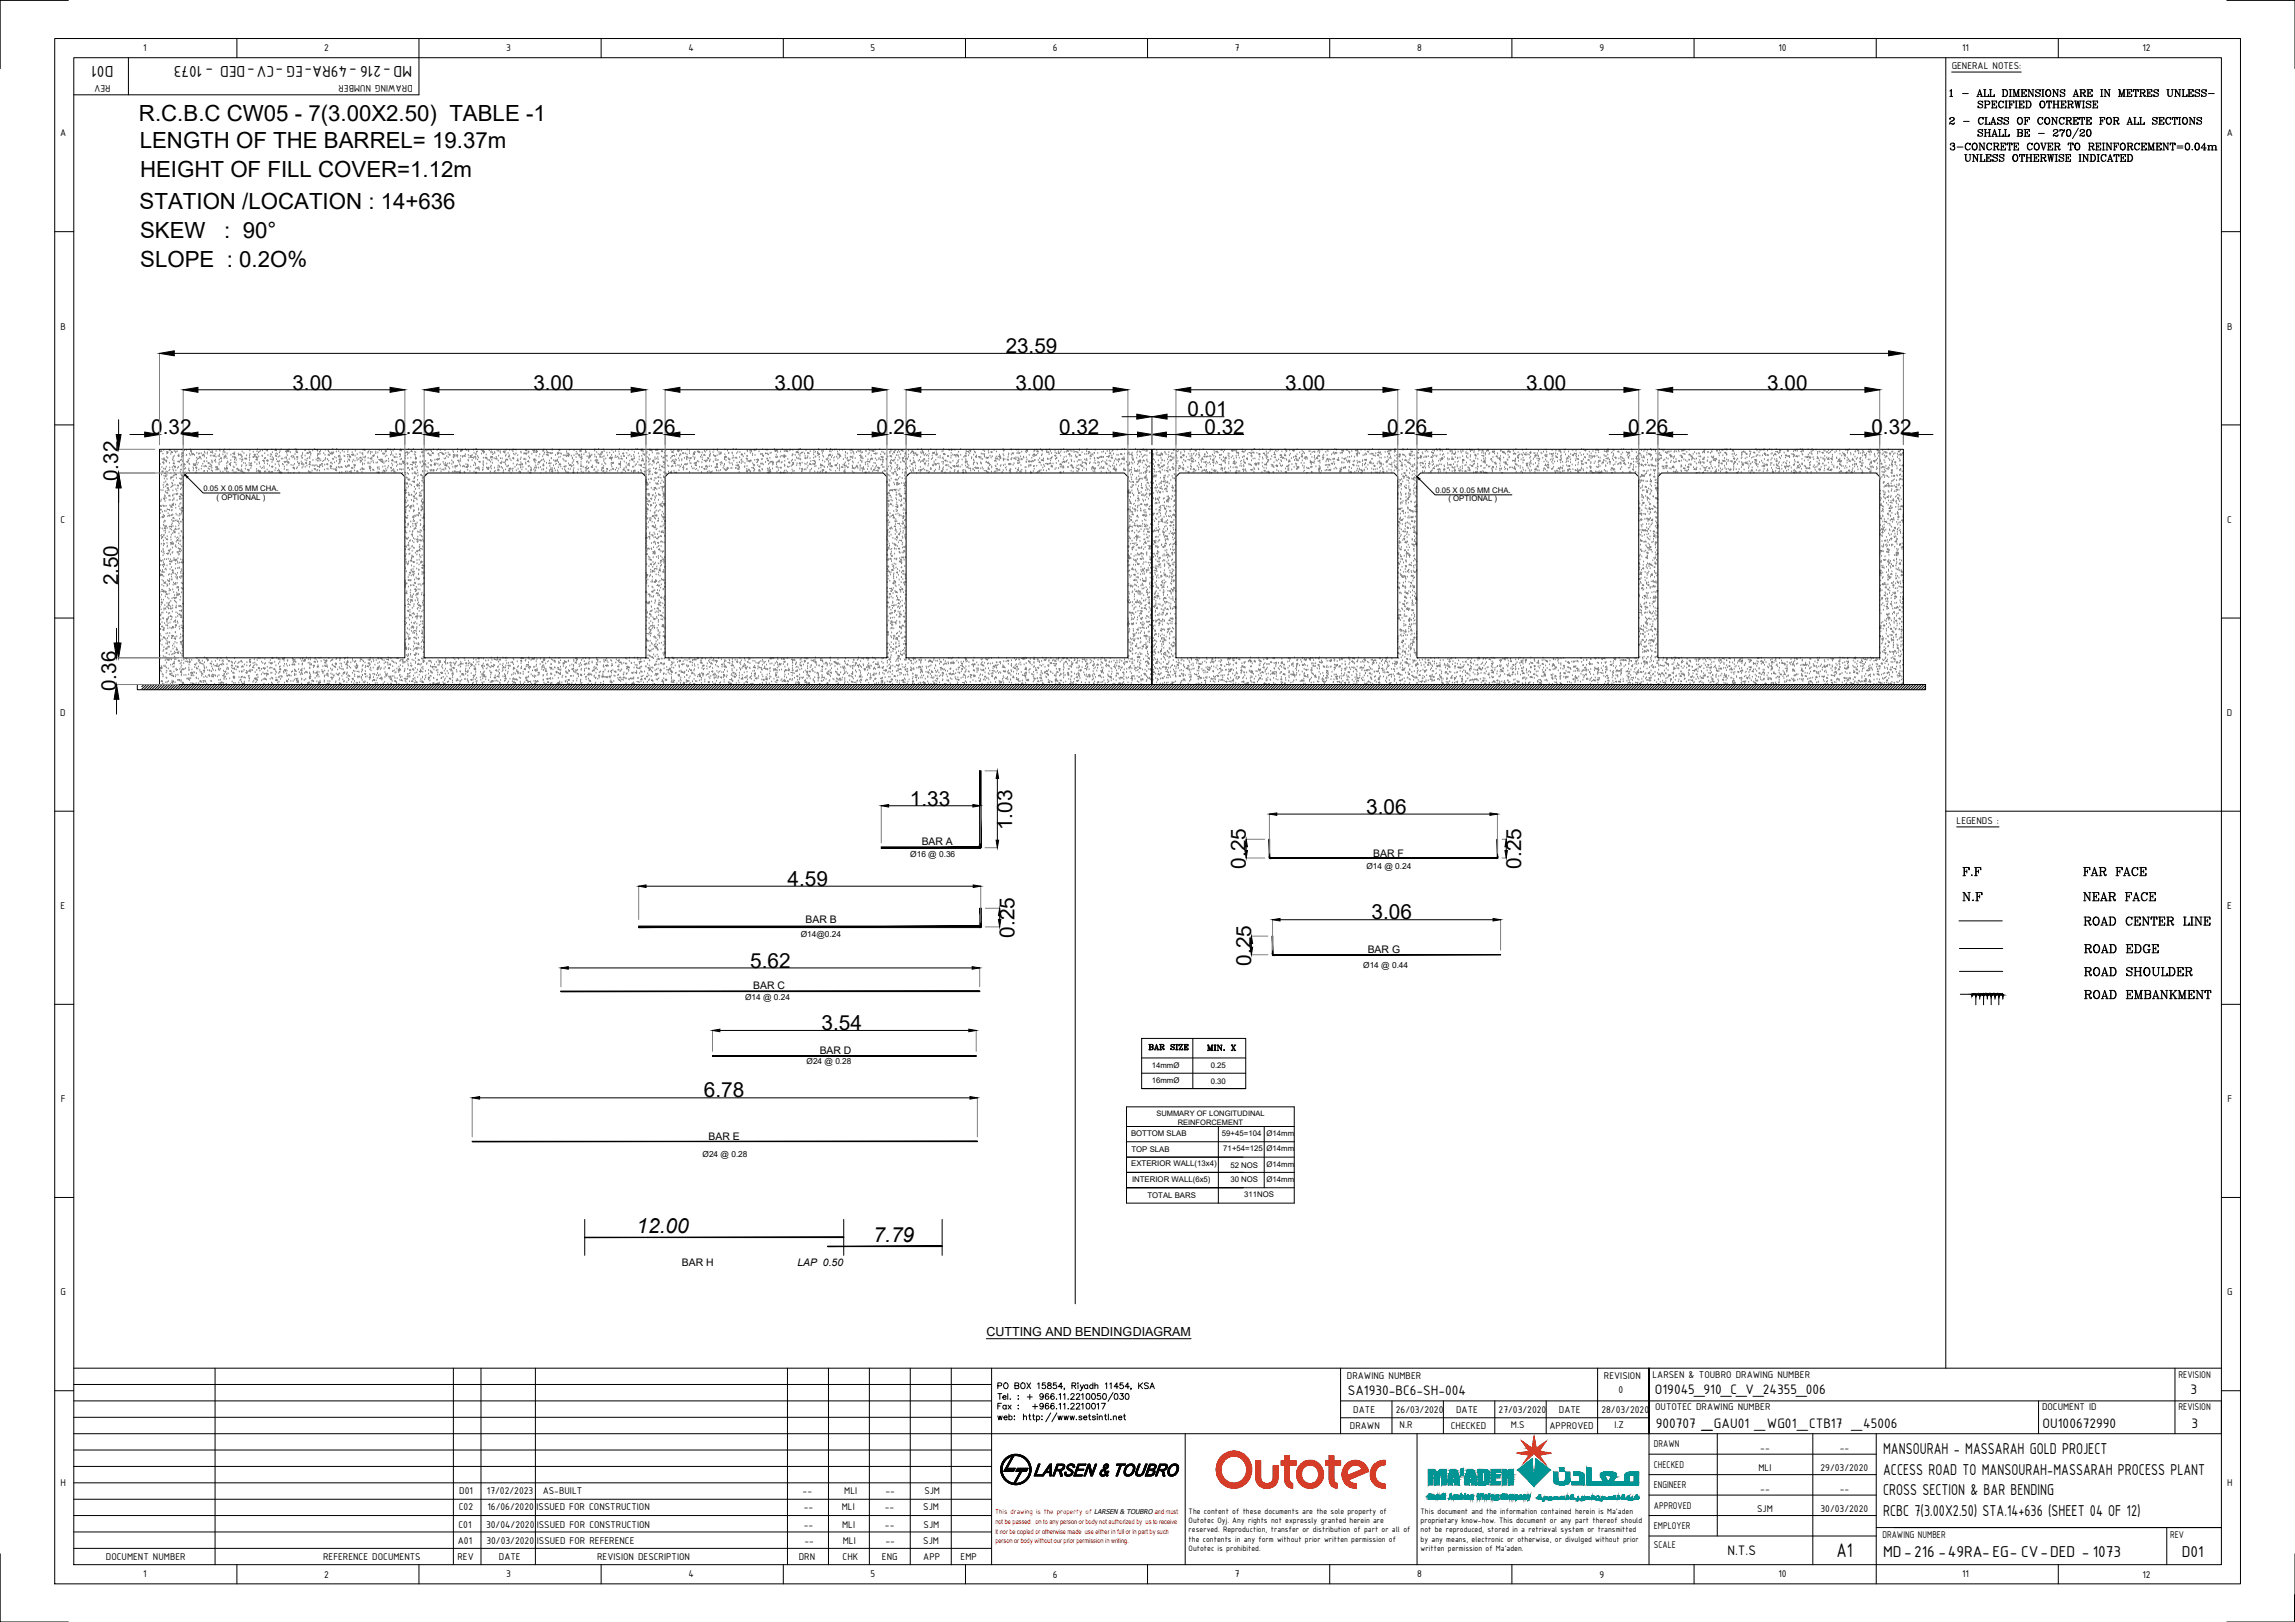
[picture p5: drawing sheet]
<svg xmlns="http://www.w3.org/2000/svg" width="841mm" height="594mm" viewBox="0 0 841 594" stroke-linecap="round" stroke-linejoin="round" font-family="sans-serif">
<defs><g id="words">
<g font-size="8.2">
<text x="50.9" y="44.5">R.C.B.C CW05 - 7(3.00X2.50) TABLE -1</text>
<text x="51.2" y="54.3">LENGTH OF THE BARREL= 19.37m</text>
<text x="51.3" y="64.8">HEIGHT OF FILL COVER=1.12m</text>
<text x="51.2" y="76.7">STATION /LOCATION : 14+636</text>
<text x="51.3" y="87.2">SKEW</text>
<text x="82.2" y="87.2">: 90°</text>
<text x="51.4" y="97.8">SLOPE : 0.2O%</text>
</g>
<text font-size="7.8" x="673" y="570.3">A1</text>
<g font-size="7.6">
<text x="368.5" y="129.3">23.59</text>
<text x="107.2" y="142.7">3.00</text>
<text x="195.5" y="142.7">3.00</text>
<text x="283.8" y="142.7">3.00</text>
<text x="372.1" y="142.7">3.00</text>
<text x="471" y="142.7">3.00</text>
<text x="559.3" y="142.7">3.00</text>
<text x="647.6" y="142.7">3.00</text>
<text x="435.2" y="152.5">0.01</text>
<text x="55.4" y="159">0.32</text>
<text x="144.6" y="159.1">0.26</text>
<text x="232.9" y="159.1">0.26</text>
<text x="321.2" y="159.1">0.26</text>
<text x="388.1" y="159">0.32</text>
<text x="441.4" y="159">0.32</text>
<text x="508.4" y="159.1">0.26</text>
<text x="596.7" y="159.1">0.26</text>
<text x="685.8" y="159">0.32</text>
<text x="43.3" y="176.2" transform="rotate(-90 43.3 176.2)">0.32</text>
<text x="43.3" y="214.4" transform="rotate(-90 43.3 214.4)">2.50</text>
<text x="42.6" y="253.2" transform="rotate(-90 42.6 253.2)">0.36</text>
<text x="333.4" y="295">1.33</text>
<text x="500.7" y="298.1">3.06</text>
<text x="371" y="304.1" transform="rotate(-90 371 304.1)">1.03</text>
<text x="456.6" y="318.2" transform="rotate(-90 456.6 318.2)">0.25</text>
<text x="557.4" y="318.2" transform="rotate(-90 557.4 318.2)">0.25</text>
<text x="288.6" y="324.5">4.59</text>
<text x="502.6" y="336.7">3.06</text>
<text x="371.8" y="343.5" transform="rotate(-90 371.8 343.5)">0.25</text>
<text x="458.5" y="353.7" transform="rotate(-90 458.5 353.7)">0.25</text>
<text x="274.9" y="354.4">5.62</text>
<text x="301.1" y="377.3">3.54</text>
<text x="257.9" y="402">6.78</text>
<text x="233.3" y="451.8">12.00</text>
<text x="320.2" y="454.7">7.79</text>
</g>
<g font-size="6.6">
<text x="718.3" y="322.1">F.F</text>
<text x="762.7" y="322.1">FAR FACE</text>
<text x="718.3" y="331.3">N.F</text>
<text x="762.7" y="331.3">NEAR FACE</text>
<text x="763.1" y="350.3">ROAD EDGE</text>
<text x="763.1" y="358.8">ROAD SHOULDER</text>
</g>
<g font-size="6.2">
<text x="41.6" y="24.1" transform="rotate(180 41.6 24.1)">D01</text>
<text x="151" y="24.1" transform="rotate(180 151 24.1)">MD-216 -49RA-EG -CV-DED - 1073</text>
<text x="762.7" y="340.1">ROAD CENTER LINE</text>
<text x="763.1" y="366.9">ROAD EMBANKMENT</text>
<text x="690.1" y="532.6">MANSOURAH - MASSARAH GOLD PROJECT</text>
<text x="690.1" y="540.1">ACCESS ROAD TO MANSOURAH-MASSARAH PROCESS PLANT</text>
<text x="690.1" y="547.6">CROSS SECTION &amp; BAR BENDING</text>
<text x="690.1" y="555.1">RCBC 7(3.00X2.50) STA.14+636 (SHEET 04 OF 12)</text>
<text x="690.1" y="570.1">MD-216 -49RA-EG- CV-DED - 1073</text>
<text x="799.5" y="570.1">D01</text>
</g>
<g font-size="5.4">
<text x="493.9" y="511.1">SA1930-BC6-SH-004</text>
<text x="606.5" y="510.6">O19045_910_C_V_24355_006</text>
<text x="802.7" y="510.6">3</text>
<text x="606.8" y="523.1">900707 _GAU01 _WG01_CTB17 _45006</text>
<text x="624.1" y="523.1">_</text>
<text x="748.5" y="523.1">OU100672990</text>
<text x="803" y="523.1">3</text>
<text x="633" y="569.7">N.T.S</text>
</g>
<g font-size="4.9">
<text x="420.2" y="385.6">BAR SIZE</text>
<text x="441.7" y="385.9">MIN. X</text>
</g>
<text font-size="4.6" x="361.5" y="489.3">CUTTING AND BENDINGDIAGRAM</text>
<g font-size="3.9">
<text x="52.5" y="18.8">1</text>
<text x="118.8" y="18.9">2</text>
<text x="185.5" y="18.7">3</text>
<text x="252.3" y="18.8">4</text>
<text x="319" y="18.7">5</text>
<text x="385.9" y="18.8">6</text>
<text x="452.6" y="18.8">7</text>
<text x="519.3" y="18.8">8</text>
<text x="586.1" y="18.7">9</text>
<text x="651.7" y="18.8">10</text>
<text x="719.1" y="18.8">11</text>
<text x="785.1" y="18.9">12</text>
<text x="715.2" y="25.4">GENERAL NOTES:</text>
<text x="40.5" y="31" transform="rotate(180 40.5 31)">REV</text>
<text x="151.2" y="31" transform="rotate(180 151.2 31)">DRAWING NUMBER</text>
<text x="22" y="50">A</text>
<text x="816" y="50">A</text>
<text x="22.2" y="120.7">B</text>
<text x="816.2" y="120.7">B</text>
<text x="22.2" y="191.4">C</text>
<text x="816.2" y="191.4">C</text>
<text x="22.1" y="262.2">D</text>
<text x="816.1" y="262.2">D</text>
<text x="717" y="301.9">LEGENDS :</text>
<text x="22.2" y="333">E</text>
<text x="816.2" y="333">E</text>
<text x="22.3" y="403.7">F</text>
<text x="816.3" y="403.7">F</text>
<text x="22.2" y="474.4">G</text>
<text x="816.2" y="474.4">G</text>
<text x="493.6" y="505.2">DRAWING NUMBER</text>
<text x="587.8" y="505.2">REVISION</text>
<text x="605.6" y="504.6">LARSEN &amp; TOUBRO DRAWING NUMBER</text>
<text x="798.3" y="504.6">REVISION</text>
<text x="593.1" y="510.1">0</text>
<text x="495.9" y="517.5">DATE</text>
<text x="511.5" y="517.5">26/03/2020</text>
<text x="533.6" y="517.5">DATE</text>
<text x="549.2" y="517.5">27/03/2020</text>
<text x="571.3" y="517.5">DATE</text>
<text x="586.9" y="517.5">28/03/2020</text>
<text x="606.5" y="516.6">OUTOTEC DRAWING NUMBER</text>
<text x="748.3" y="516.6">DOCUMENT ID</text>
<text x="798.3" y="516.6">REVISION</text>
<text x="494.7" y="523.3">DRAWN</text>
<text x="512.9" y="523">N.R</text>
<text x="531.7" y="523.3">CHECKED</text>
<text x="553.7" y="523">M.S</text>
<text x="567.8" y="523.3">APPROVED</text>
<text x="591.6" y="523">I.Z</text>
<text x="606.1" y="530.1">DRAWN</text>
<text x="645.1" y="531.3">--</text>
<text x="674.2" y="531.3">--</text>
<text x="606.1" y="537.6">CHECKED</text>
<text x="644.4" y="538.8">MLI</text>
<text x="667.2" y="538.8">29/03/2020</text>
<text x="22.2" y="544.2">H</text>
<text x="606.1" y="545.1">ENGINEER</text>
<text x="816.2" y="544.2">H</text>
<text x="168.3" y="547.3">D01</text>
<text x="178.5" y="547.3">17/02/2023</text>
<text x="198.9" y="547.3">AS-BUILT</text>
<text x="294.1" y="547.3">--</text>
<text x="309.4" y="547.3">MLI</text>
<text x="324.5" y="547.3">--</text>
<text x="338.7" y="547.3">SJM</text>
<text x="645.1" y="546.4">--</text>
<text x="674.2" y="546.4">--</text>
<text x="168.1" y="552.9">C02</text>
<text x="178.7" y="552.9">16/06/2020</text>
<text x="196.6" y="552.9">ISSUED FOR CONSTRUCTION</text>
<text x="294.5" y="552.9">--</text>
<text x="308.5" y="552.9">MLI</text>
<text x="324.3" y="552.9">--</text>
<text x="338.4" y="552.9">SJM</text>
<text x="606.1" y="552.6">APPROVED</text>
<text x="643.9" y="553.9">SJM</text>
<text x="667.2" y="553.9">30/03/2020</text>
<text x="168" y="559.6">C01</text>
<text x="178.1" y="559.6">30/04/2020</text>
<text x="196.7" y="559.6">ISSUED FOR CONSTRUCTION</text>
<text x="294.5" y="559.6">--</text>
<text x="308.6" y="559.6">MLI</text>
<text x="324.3" y="559.6">--</text>
<text x="338.4" y="559.6">SJM</text>
<text x="606.1" y="560.1">EMPLOYER</text>
<text x="689.8" y="563.2">DRAWING NUMBER</text>
<text x="795.3" y="563.2">REV</text>
<text x="167.8" y="565.6">A01</text>
<text x="178.3" y="565.6">30/03/2020</text>
<text x="196.8" y="565.6">ISSUED FOR REFERENCE</text>
<text x="294.8" y="565.6">--</text>
<text x="308.8" y="565.6">MLI</text>
<text x="324.5" y="565.6">--</text>
<text x="338.4" y="565.6">SJM</text>
<text x="606.1" y="567">SCALE</text>
<text x="38.8" y="571.3">DOCUMENT NUMBER</text>
<text x="118.4" y="571.3">REFERENCE DOCUMENTS</text>
<text x="167.7" y="571.3">REV</text>
<text x="182.8" y="571.3">DATE</text>
<text x="218.8" y="571.3">REVISION DESCRIPTION</text>
<text x="292.7" y="571.3">DRN</text>
<text x="308.8" y="571.3">CHK</text>
<text x="323.2" y="571.3">ENG</text>
<text x="338.4" y="571.3">APP</text>
<text x="352" y="571.3">EMP</text>
<text x="52.5" y="577.7">1</text>
<text x="118.8" y="577.8">2</text>
<text x="185.5" y="577.7">3</text>
<text x="252.3" y="577.7">4</text>
<text x="319" y="577.7">5</text>
<text x="385.9" y="577.8">6</text>
<text x="452.6" y="577.7">7</text>
<text x="519.3" y="577.7">8</text>
<text x="586.1" y="577.9">9</text>
<text x="651.7" y="577.7">10</text>
<text x="719.1" y="577.7">11</text>
<text x="785.1" y="577.8">12</text>
</g>
<g font-size="3.8">
<text x="337.8" y="309.5">BAR A</text>
<text x="503.2" y="313.7">BAR F</text>
<text x="295.2" y="338">BAR B</text>
<text x="501.2" y="349.2">BAR G</text>
<text x="276" y="362.3">BAR C</text>
<text x="300.4" y="385.9">BAR D</text>
<text x="259.6" y="417.5">BAR E</text>
<text x="249.9" y="463.9">BAR H</text>
<text x="292.3" y="463.9">LAP 0.50</text>
</g>
<g font-size="3.1">
<text x="333.6" y="314">Ø16 @ 0.36</text>
<text x="500.7" y="318.2">Ø14 @ 0.24</text>
<text x="293.4" y="343.1">Ø14@0.24</text>
<text x="499.6" y="354.7">Ø14 @ 0.44</text>
<text x="273" y="366.2">Ø14 @ 0.24</text>
<text x="295.6" y="389.5">Ø24 @ 0.28</text>
<text x="257.5" y="423.9">Ø24 @ 0.28</text>
<text x="435.6" y="554.6">The content of these documents are the sole property of</text>
<text x="435.6" y="557.9">Outotec Oyj. Any rights not expressly granted herein are</text>
<text x="520.6" y="554.6">This document and the information contained herein is Ma'aden</text>
<text x="520.6" y="557.9">proprietary know-how. This document or any part thereof should</text>
<text x="435.6" y="561.3">reserved. Reproduction, transfer or distribution of part or all of</text>
<text x="520.6" y="561.3">not be reproduced, stored in a retrieval system or transmitted</text>
<text x="435.6" y="564.6">the contents in any form without prior written permission of</text>
<text x="435.6" y="567.9">Outotec is prohibited.</text>
<text x="520.6" y="564.6">by any means, electronic or otherwise, or divulged without prior</text>
<text x="520.6" y="567.9">written permission of Ma'aden.</text>
</g>
<g font-size="2.9">
<text x="422.1" y="391.1">14mmØ</text>
<text x="443.7" y="391.3">0.25</text>
<text x="422.1" y="396.7">16mmØ</text>
<text x="443.7" y="397">0.30</text>
<text x="414.5" y="416.2">BOTTOM SLAB</text>
<text x="447.8" y="416.1">59+45=104</text>
<text x="464.1" y="416.1">Ø14mm</text>
<text x="414.6" y="421.8">TOP SLAB</text>
<text x="448.3" y="421.7">71+54=125</text>
<text x="464.1" y="421.7">Ø14mm</text>
<text x="414.6" y="427.2">EXTERIOR WALL(13x4)</text>
<text x="450.9" y="428">52 NOS</text>
<text x="464.1" y="427.3">Ø14mm</text>
<text x="414.9" y="432.8">INTERIOR WALL(6x5)</text>
<text x="450.9" y="432.9">30 NOS</text>
<text x="464.1" y="432.9">Ø14mm</text>
<text x="420.5" y="438.7">TOTAL BARS</text>
<text x="455.9" y="438.5">311NOS</text>
</g>
<g font-size="2.8">
<text x="74.6" y="179.9">0.05 X 0.05 MM CHA.</text>
<text x="79.4" y="183">( OPTIONAL )</text>
<text x="526" y="180.6">0.05 X 0.05 MM CHA.</text>
<text x="530.8" y="183.7">( OPTIONAL )</text>
</g>
<text font-size="2.8" fill="#f00" x="364.7" y="554.5">This drawing is the property of</text>
<g font-size="2.7">
<text x="423.8" y="408.7">SUMMARY OF LONGITUDINAL</text>
<text x="431.6" y="412">REINFORCEMENT</text>
</g>
<text font-size="2.5" x="400.9" y="554.5">LARSEN &amp; TOUBRO and must</text>
<g font-size="2.5" fill="#f00">
<text x="364.8" y="558.1">not be passed on to any person or body not authorized by us to receive</text>
<text x="364.8" y="561.7">it nor be copied or otherwise made use either in full or in part by such</text>
<text x="364.8" y="565.3">person or body without our prior permission in writing.</text>
</g>
</g></defs>
<!-- layer: text -->
<path d="M68.7 174.9l5.8 5.7h28.1M520.2 175.5l5.7 5.7h28.1" fill="none" stroke="#000" stroke-width=".37"/>
<path d="M67.8 173.9l1.1 .8-.3 .3zM519.2 174.6l1.1 .8-.2 .3z" fill="#000" stroke="#000" stroke-width=".37"/>
<!-- layer: 0 -->
<g fill="none" stroke="#808080" stroke-width=".37">
<path d="M58.4 129.4v33.5M697.5 129.4v33.5M67.1 142.8v32.7M148.4 142.8v32.7M155.4 142.8v32.7M236.7 142.8v32.7M243.7 142.8v32.7M325 142.8v32.7M332 142.8v32.7M413.3 142.8v32.7M422 152.6v10.3M422.3 152.6v10.3"/>
<path d="M430.9 142.8v32.7M512.2 142.8v32.7M519.2 142.8v32.7M600.5 142.8v32.7M607.6 142.8v32.7M688.8 142.8v32.7M43.5 173.2h27.8M43.5 164.6h13.3M58.5 176.5l-.1 .1M58.6 172.1h.1M58.6 165.6h.1M58.7 170.1h.1"/>
<path d="M59 179.6h.1M59.1 165l-.3 .3h.4M59.2 174h.1M59.3 165.2v.3M59.3 168.1l.4 .1M59.3 171.3h.1M59.3 172.6l.3 .2M59.7 179.7h.1M59.7 166.3h.1M59.7 172.5l-.4 .1M59.8 177.8h.1M59.8 169.1l-.3 .3h.4"/>
<path d="M59.8 172.6l-.1 .3M60 178.7h.1M60 168v.5M60 174.3h.4M60 169.9h.1M60 164.9h.1M60 171.8h.1M60 169.2l.1 .4M60.1 168h.1M60.1 176.9h.1M60.2 168.5h.1M60.2 175.4h.1"/>
<path d="M60.4 168.5h.1M60.5 172h.1M60.6 173.2l-.3 .3h.3M60.6 171.8h.1M60.6 168.7l.3 .2M60.7 178.3h.1M60.7 174.1v.5M60.7 176.5h.1M60.7 173.3l.1 .4M60.8 174.7h.1M60.9 172.9h.1M60.9 171.1h.1"/>
<path d="M61 169.3h.1M61 168.5l-.4 .2M61.1 167.5h.1M61.1 165.7h.1M61.1 168.7l-.1 .3M61.2 177.6h.1M61.2 174.1h.1M61.2 175.6h.1M61.3 173h.1M61.3 179.8h.1M61.3 166.1h.1M61.3 177.2l-.2 .3 .3 .1"/>
<path d="M61.5 167.8h.1M61.5 165.7h.1M61.5 165.8h.1M61.5 177.4l.1 .3M61.5 165.8l-.4 .4M61.6 178.6l-.4 .1 .3 .2M61.7 178.7l-.1 .3M61.8 179.5h.1M61.9 179.8h.1M62 164.8l.3 .1M62.1 169.7h.1M62.2 171.4h.1"/>
<path d="M62.3 171.9l-.5 .5M62.3 164.6l-.3 .1M62.4 164.7l-.1 .4M62.6 175.4h.1M62.6 166.5h.1M62.6 173.5h.1M62.7 165.7h.3M62.9 165.7h.1M62.9 165.3l-.2 .4M62.9 174.6l-.3 .2 .3 .2M63 177h.1M63 178.1l-.4 .5"/>
<path d="M63 174.8l-.1 .3M63.1 171.3h.1M63.1 178.1h.1M63.1 165.5l.1 .3M63.2 177.3h.1M63.3 168.6h.1M63.4 179.8h.1M63.4 172.1h.1M63.4 174.9h.1M63.4 177.9h.1M63.4 168h.1M63.5 176.1h.1"/>
<path d="M63.5 167.5h.1M63.5 174.3h.1M63.6 172.5h.1M63.7 170.7h.1M63.7 169.4l-.3 .3 .4 .1M63.7 168.9h.1M63.8 167.1h.1M63.9 165.3h.1M63.9 169.6l.1 .3M64 173.3h.1M64 174.3h.1M64.1 171.4h.1"/>
<path d="M64.1 177.7h.1M64.2 170.7l-.3 .2 .3 .2M64.3 170.9l-.1 .3M64.4 165.8h.1M64.5 165.6h.1M64.5 172.4h.1M64.5 179.3h.1M64.5 173.5l-.3 .3h.3M64.6 175.2h.1M64.6 173.7l.1 .3M64.8 179.9h.1M64.9 165.4h.1"/>
<path d="M65 177.9h.3M65 169l.5 .1M65.1 171.5h.1M65.2 179h.1M65.2 177.6l-.3 .3M65.2 166.9l.3 .2M65.4 177.7v.4M65.4 171.2h.1M65.5 169.2h.1M65.5 166.6h.1M65.6 166.8l-.4 .1M65.6 166.9v.4"/>
<path d="M65.7 175.1l.5 .1M65.8 168.8v.5M65.9 177.1h.1M66.1 173h.1M66.2 179.3h.1M66.2 168.7h.1M66.2 176.8l-.4 .2 .3 .2M66.2 177.5h.1M66.2 172.2h.1M66.2 177v.3M66.3 175.7h.1M66.3 170.7h.1"/>
<path d="M66.3 177.6h.1M66.4 173.9h.1M66.4 172.1h.1M66.5 170.3h.1M66.5 175v.5M66.5 168.5h.1M66.5 178.8h.1M66.5 167.5h.1M66.5 174.3h.1M66.6 166.7h.1M66.6 176.9h.1M66.7 164.9h.1"/>
<path d="M66.8 169.1h.1M66.8 165.7l-.2 .3h.3M66.9 167.1h.1M66.9 174.4h.1M67 177.9h.1M67 165.8l.1 .4M67.3 166h.1M67.3 166.7l-.4 .4M67.5 170.9h.1M67.5 172.9l-.4 .1 .3 .2M67.6 169.8l-.3 .3h.4M67.6 173l-.1 .4"/>
<path d="M67.6 165h.1M67.6 171.9h.1M67.8 169.9v.4M68 171.6h.1M68.1 172.9l-.5 .4M68.3 166.9h.1M68.4 164.9h.1M68.4 166.7h.1M68.8 169l-.4 .1 .3 .2M68.9 168.8h.1M68.9 169.1l-.1 .3M69.1 168.8h.1"/>
<path d="M69.2 172.4h.1M69.2 171.8h.1M69.3 169.9h.1M69.3 168.1h.1M69.4 166.3h.1M69.5 172.6h.1M69.5 170.2h.1M69.7 164.8h.1M69.7 166.9h.1M70.1 166.1h.1M70.1 165l-.3 .2 .2 .2M70.2 165.2l-.1 .3"/>
<path d="M70.3 166.6h.1M70.7 166l-.2 .3h.3M70.8 171.3h.1M70.8 172.4h.1M70.8 169.9h.5M70.9 170.4h.1M70.9 171.8h.1M70.9 166.2l.1 .3M71.3 166.8h.1M71.5 170.1l-.3 .3h.4M71.5 169.7l.2 .9M71.9 173.2h.1"/>
<path d="M72 171.4h.1M72 169h.1M72 169.6h.1M72 172.5h.1M72 171.2l-.3 .1 .3 .2M72.1 167.8h.1M72.1 166h.1M72.1 171.3l-.1 .3M72.2 170.3h.1M72.3 168.3h.1M72.6 169.6h.1M72.8 166.4h.1"/>
<path d="M72.9 172.1h.1M73 166.2h.1M73 167.4l.3 .2M73.1 167.6l-.4 .4M73.3 167.2l-.3 .2M73.4 167.4l-.1 .3M73.7 168.2h.1M73.7 166.2h.1M73.8 171.8h.1M73.9 170.8h.1M74.2 166.9h.1M74.3 170h.1"/>
<path d="M74.6 166.3l-.2 .4h.3M74.7 172.8h.1M74.7 171h.1M74.8 166.5v.3M74.8 169.2h.1M74.8 169.1h.1M74.9 167.4h.1M74.9 172.6h.1M75 165.6h.1M75.1 166h.1M75.3 170.4l-.2 .3 .4 .1M75.6 170.6v.4"/>
<path d="M75.7 167.9h.1M75.8 169.1h.1M75.8 164.6h.6M75.9 166.3h.1M76 165.8h.1M76 172.7h.1M76.3 171.7h.1M76.6 170.7l.5 .1M76.6 164.6l.1 .4M76.6 169.4l-.4 .2 .3 .1M76.7 172h.1M76.7 169.6l-.1 .3"/>
<path d="M77.1 167.1h.1M77.1 170.3h.1M77.2 165.7h.1M77.3 170.7l.1 .5M77.5 172.4h.1M77.5 170.6h.1M77.6 168.8h.1M77.7 167h.1M77.7 171.5h.1M77.7 169.6h.1M77.8 165.2h.1M77.8 169.2h.1"/>
<path d="M77.8 172.7h.1M77.9 165.5l-.4 .1 .3 .2M78 165.6l-.1 .4M78.5 166.7l-.3 .3h.4M78.7 166.8v.4M78.8 166.5h.1M78.9 168.5l-.4 .4M78.9 168.5h.1M79 171.1h.3M79.1 169.4h.1M79.1 167.4h.1M79.1 172.2h.1"/>
<path d="M79.2 165.3h.1M79.2 170.8l-.2 .3M79.4 171l.1 .3M79.4 171.8l.3 .1M79.6 172.1h.1M79.7 171.3h.1M79.8 171.6l-.4 .1M79.9 171.7l-.1 .4M80 167.2h.1M80.2 172.1h.1M80.2 169.7h.1M80.3 170.3h.1"/>
<path d="M80.3 168.5h.1M80.4 166.6h.1M80.5 164.9h.1M80.5 167.2h.1M80.6 165.3h.1M80.6 169.3h.1M80.7 172.8h.1M80.8 167.8l.3 .2M81.1 169.1h.1M81.1 167.7l-.3 .1M81.2 167.8l-.1 .3M81.6 165.5h.5"/>
<path d="M81.7 172.9h.1M81.7 166.6h.1M81.9 165.1h.1M82.1 168h.1M82.2 167.4h.3M82.3 164.8h.1M82.3 171.6h.1M82.4 167l-.3 .4M82.4 165.4l.1 .5M82.4 171.7h.4M82.5 172.2h.1M82.6 167h.1"/>
<path d="M82.6 167.2v.3M82.8 167.3h.1M83 171.7h.1M83 172.8h.1M83.1 169.9h.1M83.1 171.5l.1 .6M83.1 170.8h.1M83.1 171.1l-.2 .3 .3 .1M83.2 168h.1M83.2 166.3h.1M83.3 171.3l.1 .3M83.4 169.2h.1"/>
<path d="M83.5 169.5h.1M83.6 172.9h.1M84 164.8h.1M84.4 169.9l-.4 .1 .3 .2M84.5 170.6h.1M84.5 170l-.1 .3M84.6 168.7h.1M84.6 166.7h.1M84.7 169.3l-.4 .5M85.1 172.5h.1M85.3 167.4h.1M85.3 166.1l.3 .2"/>
<path d="M85.4 172.4h.1M85.5 171.1h.1M85.7 165.9l-.4 .1M85.8 173.1h.1M85.8 167.4h.1M85.8 171.3h.1M85.8 166l-.1 .4M85.9 169.5h.1M85.9 167.7h.1M85.9 168.5h.1M86 166.5h.1M86 165.9h.1"/>
<path d="M86.3 167.4l-.3 .3h.3M86.4 169.6h.1M86.4 167.5l.1 .4M86.5 173.1h.1M86.6 170.4h.1M86.6 168.6h.1M87 171.5l-.2 .3h.3M87.2 171.6l.1 .4M87.3 166.3h.1M87.4 166.4l.5 .1M87.5 166.8h.1M87.6 172l-.4 .1 .3 .3"/>
<path d="M87.7 172.2l-.1 .3M88 168.2h.1M88.2 166.3v.5M88.2 172.6h.4M88.3 172.5h.1M88.4 166.9h.1M88.5 172.7h.1M88.5 170.9h.1M88.5 172.1h.1M88.6 169.1h.1M88.6 167.6h.1M88.6 170.5h.1"/>
<path d="M88.7 167.3h.1M88.7 165.5h.1M88.9 172.4v.5M88.9 168.1l-.4 .1 .3 .2M89 168.2l-.1 .3M89.3 169.7h.1M89.4 166.1h.1M89.4 173.2h.1M89.7 168.1h.1M89.9 171.8h.1M89.9 169.9h.1M90.2 167.7l-.3 .3 .3 .1"/>
<path d="M90.2 164.6h.1M90.3 167.9l.1 .3M90.4 166.9h.1M90.5 170.2l-.5 .5M90.7 172.1h.3M90.9 171.8l-.3 .3M91.1 172v.3M91.1 172.6h.1M91.3 172.3h.1M91.3 169.7h.1M91.3 170.5h.1M91.4 167.8h.1"/>
<path d="M91.4 168.7h.1M91.5 166.9h.1M91.5 167.7h.1M91.6 165.1h.1M91.6 166.4h.1M91.8 170h.1M91.9 171.6h.1M92.1 170.3l-.3 .1 .3 .2M92.2 169.8h.1M92.3 170.4l-.2 .3M92.7 167.6h.1M92.8 165.6h.1"/>
<path d="M92.9 167.6h.1M93.1 166.5l.3 .2M93.2 167.3l.5 .1M93.3 167.1h.1M93.4 169.4h.1M93.5 166.3l-.4 .2M93.6 166.5l-.1 .3M94 167.1v.6M94.1 171.9h.1M94.1 172.7h.1M94.1 168.1l-.3 .3h.3M94.1 170.2h.1"/>
<path d="M94.2 165.5h.1M94.2 168.3h.1M94.2 168.2l.1 .4M94.3 166.6h.1M94.3 164.7h.1M94.4 167.8h.1M94.7 172.7h.1M94.8 165.8h.1M94.8 172.1l-.3 .3 .4 .1M94.8 167.3h.1M95 169.5h.1M95 172.3v.3"/>
<path d="M95.1 169.9h.1M95.3 173.1h.1M95.4 171.1h.1M95.4 172.4l-.4 .2 .3 .2M95.5 172.6l-.1 .3M95.5 165l-.4 .4M96 167h.1M96.2 167.2h.1M96.2 165.2h.1M96.3 171.2l-.5 .4M96.7 171h.1M96.7 168.5l-.4 .2 .3 .2"/>
<path d="M96.8 171.6h.1M96.8 169h.1M96.8 168.7l-.1 .3M96.9 169.8h.1M96.9 168h.1M96.9 172.9h.1M97 164.6h.3M97 166.2h.1M97.3 167.9h.1M97.4 172.8h.1M97.4 164.6v.2M97.6 164.8l.3 .1"/>
<path d="M97.9 165.3h.1M97.9 172.1h.1M97.9 168.4l-.3 .3 .4 .1M98 170.1h.1M98 164.6l-.4 .1M98.1 168.9h.1M98.1 168.6l.1 .3M98.1 164.7l-.1 .4M98.2 168.8h.1M98.2 166.8h.1M98.5 172.8h.2M98.7 172.5l-.3 .3"/>
<path d="M98.8 170.7h.1M98.9 172.6v.4M99 168.2h.5M99 167.3h.1M99.2 166.5h.1M99.6 173h.1M99.6 166.7h.1M99.6 171.2h.1M99.6 164.7h.1M99.7 169.4h.1M99.7 168.1l.1 .5M99.8 167.6h.1"/>
<path d="M99.8 165.8h.1M99.8 172.9h.1M99.9 170.7l-.3 .1 .3 .2M100 170.8l-.1 .4M100.2 168.5h.1M100.2 168h.1M100.8 172.4h.1M100.8 165h.4M100.9 170.2h.1M101.1 164.7h.1M101.1 171.6h.1M101.1 164.6l-.3 .4"/>
<path d="M101.2 164.8l.1 .4M101.2 166.8l-.3 .1 .3 .2M101.3 168.4h.1M101.3 165.9l-.4 .4M101.4 166.9l-.2 .3M101.6 169.1h.3M101.6 166.4h.1M101.8 168.8l-.3 .3M102 167.4h.1M102 168.9l.1 .4M102.1 172.1l-.5 .4M102.1 172.2h.1"/>
<path d="M102.2 170.2h.1M102.3 172.6h.1M102.3 172.8h.1M102.4 170.8h.1M102.4 165.9h.1M102.5 169h.1M102.5 167.2h.1M102.6 172.8l-.3 .3 .3 .1M102.6 165.4h.1M102.7 173.1h.1M102.7 173l.1 .2M103 164.7h.1"/>
<path d="M103.1 168.2h.1M103.2 172.9l-.4 .1 .3 .2M103.3 173l-.1 .2M103.5 170.1h.1M103.6 168.1h.1M103.8 170.3h.1M104.2 171.9h.1M104.2 171.1h.1M104.4 167.8h.1M104.5 169l-.4 .1 .3 .2M104.6 169.1l-.1 .3M104.8 169.1h.5"/>
<path d="M104.8 167.6h.1M104.9 165l-.2 .3h.3M105 167.9h.1M105.1 172.3h.1M105.1 166h.1M105.1 170.4h.1M105.1 165.2l.1 .3M105.2 168.7h.1M105.3 166.8h.1M105.4 165.1h.1M105.5 165.4h.1M105.5 172.3h.1"/>
<path d="M105.5 169l.1 .5M105.6 169.8h.1M105.6 173.2h.1M105.7 169.1l-.3 .3h.4M105.8 165l-.4 .2 .3 .2M105.9 169.3v.3M105.9 164.8h.1M105.9 165.2l-.1 .3M106 168.3h.1M106.4 165.8h.1M106.5 173.2h-.1M106.7 170.4h.1"/>
<path d="M107 167.7h.1M107.1 166.8l-.4 .4M107.4 170.5h.1M107.6 171.5h.1M107.6 167.3h.1M107.7 167.7h.1M107.7 171.1l-.4 .2 .3 .2M107.8 172.9l-.2 .3M107.8 171.3l-.1 .3M107.9 171.8h.1M107.9 170.1h.1M108 168.2h.1"/>
<path d="M108.1 166.5h.1M108.1 164.6h.1M108.4 165.5h.1M108.6 165.7h.3M108.7 164.9h.1M108.7 171.7h.1M108.8 164.9h.1M108.8 165.3l-.2 .4M108.9 168.4h.1M109 171.3h.1M109 165.5l.1 .3M109 169.3h.1"/>
<path d="M109 167.2l-.3 .2 .3 .2M109.2 167.4l-.2 .3M109.5 170.6h.1M109.6 173.2h.1M109.6 169.4l-.3 .3 .4 .1M109.8 169.6v.3M110.4 169.2h.1M110.4 167.2h.1M110.5 170h.1M110.6 170h.4M110.6 167.8h.1M110.7 171.5h.1"/>
<path d="M110.7 169.7h.1M110.8 166.8h.1M110.8 167.9h.1M110.9 166.1h.1M111 171h.1M111.3 169.9l.1 .5M111.7 165h.1M111.8 167h.1M111.8 168.5h.1M111.8 171.2h.1M111.9 165.1h.1M111.9 169.6l.3 .1"/>
<path d="M112.3 169.4l-.4 .1M112.4 169.5l-.1 .4M112.4 168.9h.1M112.5 170.7h.1M112.7 165.7l-.2 .3h.3M112.9 165.8l.1 .4M112.9 167.7l-.4 .4M113 172.7h.1M113.2 164.9h.1M113.4 172.9h.1M113.4 171.1h.1M113.5 169.3h.1"/>
<path d="M113.5 169.8l-.3 .3h.4M113.5 167.5h.1M113.5 168h.1M113.6 165.7h.1M113.6 165.5l-.4 .1 .3 .2M113.7 169.9v.4M113.7 169.4h.1M113.7 165.6l-.1 .3M113.9 166.8h.1M113.9 166.2h.1M113.9 173.1h.1M114.4 172.5h.1"/>
<path d="M114.4 170.6h.1M114.6 165.2h.1M114.7 168.7h.1M115 170.6h.1M115.3 164.6h.1M115.3 170.8h.1M115.5 171.6l-.4 .1 .3 .2M115.6 171.7l-.1 .4M115.6 164.7l.5 .1M115.8 170.4h.1M115.9 168.5h.1M116.1 172.5h.1"/>
<path d="M116.2 170.7h.1M116.3 168.9h.1M116.4 167.1h.1M116.4 164.6v.5M116.4 170.9l.4 .1M116.4 165.3h.1M116.4 172.3h.1M116.4 168h.1M116.5 167.8l.2 .2M116.6 166l-.2 .3 .3 .1M116.8 166.2l.1 .3M116.8 167.7l-.4 .1"/>
<path d="M116.9 168.9h.1M116.9 167.8l-.1 .3M117.1 165.7h.1M117.1 172.5h.1M117.1 170.7v.6M117.2 168.2h.1M117.3 166.3h.1M117.4 170.1l-.3 .3h.4M117.5 165.3h.1M117.5 168.8h.1M117.5 170.3l.1 .3M117.8 170.1h.1"/>
<path d="M118.1 170.1h.1M118.2 170.9h.1M118.6 166.1h.1M118.6 168.6l-.4 .4M118.9 172.1h.1M119 170.4h.1M119.1 168.5h.1M119.1 166.7h.1M119.2 164.9h.1M119.3 168h.1M119.3 168.2h.1M119.8 171.8h.1"/>
<path d="M120 168.3h.1M120.1 169.8l-.4 .2 .3 .2M120.2 170l-.2 .3M120.2 172h.1M120.3 165.1h.1M120.3 166.7h.3M120.4 165.4h.1M120.5 168.9h.1M120.5 166.3l-.3 .4M120.7 165.8h.1M120.7 166.5v.3M121 170.7l.3 .1"/>
<path d="M121.1 171h.1M121.2 171.6h.1M121.2 170.4l-.2 .3M121.3 169.7h.1M121.3 169.6h.1M121.4 165.6l.5 .1M121.4 165.9l-.4 .1 .3 .3M121.4 170.6l.1 .4M121.5 166l-.1 .4M121.7 171.8h.1M121.7 170h.1M121.8 168.2h.1"/>
<path d="M121.9 166.4h.1M121.9 164.6h.1M122.1 171.8h.5M122.2 165.5v.5M122.2 168.3h.1M122.6 169.5h.1M122.7 167.5h.1M122.9 171.6v.5M123 172.2l.2 .2M123.2 167.8h.1M123.3 171.4h.1M123.3 165.5h.1"/>
<path d="M123.3 172l-.4 .1M123.3 169h.1M123.4 164.6h.1M123.4 171.4h.1M123.4 172.1l-.1 .4M124 167.4h.1M124 171.2h.1M124.1 165.4h.1M124.3 168.2l.2 .2M124.4 166.7l-.3 .3 .3 .1M124.4 173.2h.1M124.4 169.5l-.4 .4"/>
<path d="M124.5 171.4h.1M124.5 169h.1M124.6 169.6h.1M124.6 166.8v.4M124.6 167.8h.1M124.6 168.1l-.4 .1M124.7 169.2h.1M124.7 166h.1M124.7 168.2l-.1 .3M125.1 168.4h.1M125.1 170.8l-.2 .3h.3M125.3 173.1h.1"/>
<path d="M125.3 171l.1 .3M125.5 165.2h.1M126 164.6h-.1M126.1 167.1h.1M126.1 165.7h.1M126.2 169.1h.1M126.4 167.3h.1M126.6 170.9h.1M126.6 172.9h.1M126.9 171.3h.1M127.2 172.8h.1M127.2 166.5l.5 .1"/>
<path d="M127.3 171h.1M127.3 169.2h.1M127.4 167.4h.1M127.5 165.6h.1M127.5 164.9h.1M127.6 168.5h.1M127.9 170.2l-.4 .2 .2 .2M127.9 166.4l.1 .5M127.9 172.6l.5 .1M128 170.4l-.2 .3M128 170.7h.1M128 168.5h.1"/>
<path d="M128 167.4h.3M128.1 168.8h.1M128.3 167.1l-.3 .3M128.4 167.2l.1 .4M128.6 172.6h.1M128.6 172.5l.1 .6M128.8 166.5l.3 .2M129 171.1l-.2 .3 .3 .1M129.1 165.8h.1M129.1 169.3h.1M129.1 164.6h.1M129.2 171.3l.1 .3"/>
<path d="M129.2 166.3l-.4 .2M129.3 166.5l-.2 .3M129.4 168.6h.1M129.5 166.7h.1M129.5 166.6h.1M129.7 170.4h.1M129.8 171.4h.1M129.9 172.5h.1M130 170.7h.1M130.1 168.9h.1M130.1 170.4h.1M130.1 167.1h.1"/>
<path d="M130.2 165.2h.1M130.2 170.4l-.4 .4M130.8 167.9h.1M130.9 166.5h.1M130.9 168.7h.1M131.1 172.4l-.4 .2 .3 .2M131.2 172.6l-.1 .3M131.5 168.3h.1M131.9 165.9h.1M132 169.4h.1M132.1 172.1h.1M132.1 168.7l.2 .1"/>
<path d="M132.2 167.4l-.3 .3h.3M132.3 167.6l.1 .3M132.4 168.5l-.4 .2M132.5 168.7l-.1 .3M132.7 166.2h.1M132.7 173h.1M132.7 171.5h.1M132.7 172.1h.1M132.8 170.3h.1M132.9 168.5h.1M132.9 169.8h.1M132.9 166.2h.1"/>
<path d="M132.9 171.5l-.2 .3h.3M133 166.6h.1M133 167.4h.5M133 164.9h.1M133.1 171.6v.4M133.4 164.7l.2 .2M133.4 172h.1M133.5 170h.1M133.7 167.3l.1 .5M133.7 164.6l-.4 .1M133.8 168.8h.1M133.8 164.7l-.1 .4"/>
<path d="M134 167.4h.1M134.8 166h.1M134.9 169.9h.1M134.9 167.9h.1M134.9 169.5h.1M135.3 165.1l-.4 .4M135.5 171.7h.1M135.6 169.9h.1M135.6 171.7h.1M135.7 168.1h.1M135.7 170.7l-.4 .1 .2 .2M135.7 166.3h.1"/>
<path d="M135.7 170.8l-.1 .4M135.8 172.5h.1M135.8 165.6h.1M136 169.3h.1M136 171.3l-.4 .4M136 167.7l-.2 .3 .3 .1M136.2 167.9l.1 .3M136.3 167.7h.1M136.3 165.7h.1M136.6 172.1h.3M136.7 168.9h.1M136.8 171.8l-.3 .3"/>
<path d="M136.9 169.6h.1M137 172v.3M137 166.8l-.4 .1 .2 .2M137.1 166.9l-.2 .3M137.1 166.8h.1M137.7 165.6h.1M137.7 166.1h.1M137.8 169.6h.1M138.2 173.2h.1M138.3 171.3h.1M138.3 169.5h.1M138.3 167.4h.1"/>
<path d="M138.4 167.7h.1M138.5 165.9h.1M138.5 171.8h.1M138.8 168.3h.4M138.8 173.2h.1M138.9 171.3h.1M138.9 172.9l-.4 .1 .3 .2M139 165.1h.1M139 172h.1M139 173l-.1 .2M139.2 168.7h.1M139.5 168.2l.1 .5"/>
<path d="M139.6 169h.1M139.7 168.4h.3M139.8 165.3h.1M139.9 169.1l.2 .2M139.9 168.1l-.3 .3M140.1 168.2l.1 .4M140.2 168.9l-.4 .2M140.3 171.1h.1M140.3 166.3h.1M140.3 173.2h.1M140.3 169.1l-.1 .3M140.3 169.1h.1"/>
<path d="M140.6 166.3h.1M140.7 172.1l-.3 .3 .3 .1M140.7 169.8h.1M140.9 172.9h.1M140.9 172.3v.3M141 172.7h.1M141.1 170.9h.1M141.1 166l-.4 .4M141.2 169.1h.1M141.2 165.2l.2 .2M141.2 167.3h.1M141.3 165.5h.1"/>
<path d="M141.4 171.9h.1M141.5 165l-.4 .2M141.6 165.2l-.1 .3M141.7 168.9h.1M141.8 167h.1M141.8 172.1l-.4 .5M142.1 171.4h.1M142.1 164.6h.1M142.3 170.8h.1M142.4 168.2h.1M142.4 169.1h.1M142.8 164.6h.4"/>
<path d="M142.9 164.6h-.1M143.1 171.3l.2 .2M143.1 166.8h.1M143.2 164.9h.1M143.2 164.6l.1 .2M143.4 172.6h.1M143.5 165.7h.1M143.5 171.1l-.4 .2M143.5 166.4h.1M143.5 171.3l-.1 .3M143.6 169.9h.1M143.7 168.7h.1"/>
<path d="M143.8 172.4h.1M143.8 168.4l-.3 .3 .4 .1M143.9 170.5h.1M143.9 168.8h.1M144 166.9h.1M144 168.6v.3M144 165.2h.1M144.3 172h.1M144.3 172.5h.1M144.3 172.8h.3M144.6 164.6h.1M144.6 172.5l-.3 .3"/>
<path d="M144.6 169.2l.4 .1M144.7 172.6l.1 .4M144.8 167.2l-.4 .2 .2 .1M144.9 167.4l-.2 .3M145.1 166.5h.1M145.3 170.9h.1M145.3 169.1v.5M145.4 169.3h.1M145.5 167.7h.1M145.7 172.3h.1M145.7 170.4h.1M146.4 166.5h.1"/>
<path d="M146.5 170h.1M146.5 172h.1M146.6 170.2h.1M146.6 165.2h.1M146.7 168.4h.1M146.8 166.6h.1M146.8 164.8h.1M146.8 166.9l-.4 .4M146.9 164.6l-.2 .4h.3M147.1 170.2h.1M147.1 168.2h.1M147.1 172.1h.1"/>
<path d="M147.1 164.8l.1 .4M147.5 169.1h.3M147.6 173l-.4 .4M147.6 169.6l.3 .1M147.7 168.8l-.3 .3M147.7 172.1h.1M147.9 168.9v.4M148 169.4l-.4 .1M148.1 169.5l-.1 .4M148.2 169.4h.1M148.4 179.7l.1 .1M148.4 177.2h.1"/>
<path d="M148.4 170.3h.1M148.4 172.8l-.2 .3 .3 .1M148.5 168h.1M148.6 166.1h.1M148.6 179.4l-.2 .1M148.6 173l.1 .3M148.7 167.1h.1M148.7 174h.1M148.7 179.5l-.1 .4M148.8 179.7h.1M149 177.2h.3M149 165.6l.2 .2"/>
<path d="M149 175.1h.1M149.1 178.8h.1M149.1 169.9h.1M149.2 177h.1M149.2 175.2h.1M149.2 176.9l-.3 .3M149.3 173.4h.1M149.3 166.6h.1M149.3 165.5l-.4 .1M149.3 171.6h.1M149.4 170.1h.1M149.4 177.1v.3"/>
<path d="M149.4 165.6l-.1 .3M149.4 169.8h.1M149.5 168h.1M149.5 166.2h.1M149.6 175.7h.1M149.7 173.8h.1M149.7 171.5h.1M149.7 178.4h.1M149.8 164.6h.1M149.9 175.5l-.4 .1 .3 .2M149.9 165.9h.1M150 175.7l-.1 .3"/>
<path d="M150.1 172.3h.1M150.1 175.8h.1M150.3 177.6h.1M150.3 170.1l.5 .1M150.6 167.8h.1M150.6 165.3l.3 .1M150.8 177.9h.1M150.8 165l-.2 .3M151 165.2l.1 .3M151 176.2l.5 .1M151.1 173.5h.1M151.1 169.9v.5"/>
<path d="M151.1 171.6h.1M151.1 169.5h.1M151.2 171.5l-.3 .2 .2 .2M151.3 171.7l-.1 .3M151.5 164.6h.1M151.6 169.8h.1M151.6 176.6h.1M151.6 169.1l-.3 .3h.4M151.7 175.4h.1M151.8 169.3v.3M151.8 173.4h.1M151.8 176.1v.5"/>
<path d="M151.8 166.6h.1M151.9 178.4h.1M151.9 175.1h.1M151.9 176.6h.1M152 174.8h.1M152 165.6h.1M152 173h.1M152.1 171.2h.1M152.2 166.8h.1M152.2 169.4h.1M152.3 167.6h.1M152.3 179.3h.1"/>
<path d="M152.3 170.2h.1M152.3 165.8h.1M152.3 173.2l-.2 .3h.3M152.5 171.4h.1M152.5 173.3l.1 .4M152.5 168.1l.1-.3-.4 .4M152.6 169.5h.1M152.6 167.6l-.4 .2 .2 .2M152.9 171h.1M152.9 177.9h.1M152.9 172.4h.1M153 175.9h.1"/>
<path d="M153.1 177.2l-.3 .4h.4M153.1 173.3h.1M153.1 177.7l-.3 .1 .2 .2M153.2 177.8l-.1 .4M153.3 177.4v.3M153.4 174l-.5 .4M153.6 179h.1M153.7 177.1h.1M153.7 178h.1M153.9 169.3h.1M154 167.3h.1M154 169.6h.1"/>
<path d="M154.4 164.7h.1M154.5 173.8l-.4 .1 .3 .2M154.5 179.9h.1M154.5 171.1h.1M154.5 173.9l-.1 .3M154.6 178.1h.1M154.7 176.3h.1M154.7 165.3l-.2 .4h.3M154.8 174.5h.1M154.8 175.3h.1M154.8 169.3h.1M154.8 176.1h.1"/>
<path d="M154.8 172.7h.1M154.9 170.9h.1M154.9 165.5l.1 .3M154.9 169.1h.1M155 166h.1M155 172.9h.1M155 179.7h.1M155 167.3h.1M155.1 165.5h.1M155.1 176.9h.1M155.1 166.9h.1M155.1 175h.1"/>
<path d="M155.1 170.4h.1M155.3 167.1h.1M155.4 165.2h.1M155.4 164.8l.5 .1M155.5 169.4l-.3 .3 .4 .1M155.6 169.6l.1 .3M155.8 169.8l-.4 .1 .3 .3M155.8 172.5h.1M155.9 169.9l-.1 .4M156 169h.1M156 173.8h.2M156.1 170.4h.1"/>
<path d="M156.1 164.7l.1 .5M156.1 171h.5M156.2 173.5l-.3 .3M156.5 172.8h.1M156.7 166l.3 .2M156.8 165h.1M156.8 170.8l.1 .6M156.9 169.8h.1M157.1 165.9l-.4 .1M157.2 166l-.1 .3M157.3 164.9h.1M157.4 166.8h.1"/>
<path d="M157.6 172.3h.1M157.7 170.4h.1M157.8 168.7h.1M157.8 166.8h.1M157.9 165.1h.1M157.9 172.6h.1M157.9 168.7h.1M158 170.7h.1M158 167h.1M158.1 170.5h.1M158.1 165.5h.1M158.1 172.3h.1"/>
<path d="M158.4 168.7l-.4 .4M158.6 165.7l-.2 .3h.3M158.7 172.1l.2 .3M158.7 172.6h.1M158.8 165.8l.1 .4M158.8 164.7h.1M159 172l-.4 .1M159.1 170.1h.4M159.1 172.1l-.1 .4M159.2 169.9h.1M159.3 170.5h.1M159.4 168.5h.1"/>
<path d="M159.4 169.8l-.3 .3M159.5 169.9l.1 .4M159.8 169.9h.1M160 172.4h.1M160.2 165h.1M160.3 168.1l-.3 .1 .2 .2M160.4 171.9h.1M160.4 168.2l-.1 .3M160.5 170.1h.1M160.5 168.3h.1M160.6 166.5h.1M160.7 164.7h.1"/>
<path d="M160.8 168.4h.1M160.8 166.4h.1M160.9 167.1h.1M160.9 170.6h.1M161.1 168.2h.1M161.1 165.7h.6M161.3 171.8h.1M161.3 164.9h.1M161.4 170.2h.1M161.6 172.8h.1M161.7 164.6h-.1M161.9 171.8l.5 .1"/>
<path d="M161.9 165.6l.1 .5M162.2 166.3h.1M162.4 169.3h.1M162.5 166l-.3 .3 .4 .1M162.6 171.8l.1 .5M162.7 170h.1M162.7 166.2v.4M162.8 168.1h.1M163.1 165.1h.1M163.1 171.5h.1M163.2 169.7h.1M163.2 170.1l-.2 .3h.3"/>
<path d="M163.3 168h.1M163.4 166.1h.1M163.4 171.9h.1M163.6 170.2l-.4 .2 .3 .2-.1-.3M163.6 170.4l-.1 .3M163.7 167.2h.1M163.8 170.7h.1M164.2 169.6l-.4 .4M164.2 166h.1M164.2 167.6h.1M164.5 171.3h.1M164.5 172.9h.1"/>
<path d="M164.7 171.8h.1M164.8 169.8h.1M164.9 166.3l-.4 .2 .3 .2M165 166.5l-.1 .3M165.6 168.8h.1M165.6 170.1h.1M165.9 172.9h.1M165.9 171.1h.1M166 165.2h.1M166 169.3h.1M166.1 167.5h.1M166.1 165.7h.1"/>
<path d="M166.1 169.6h.1M166.1 166.7h.3M166.2 167.7h.1M166.4 166.4l-.3 .3M166.4 172.6l.3 .2M166.6 166.6v.3M166.7 167.4h.1M166.7 170.9h.1M166.8 171.5h.1M166.8 172.4l-.4 .2M166.9 172.6l-.1 .3M166.9 170.7l.3 .1"/>
<path d="M166.9 166.6l.5 .1M167.1 170.4l-.2 .3M167.3 170.6l.1 .4M167.4 173h.1M167.4 167.1h.1M167.6 167.5h.1M167.6 170.7h.1M167.7 165.5h.1M167.7 166.5l.1 .5M167.7 172.8h.4M167.7 164.6h.1M168.1 168.5l-.3 .1 .2 .2"/>
<path d="M168.2 169.3h.1M168.2 168.6l-.1 .4M168.4 172.6l.1 .6M168.5 170.2h.1M168.7 172.6h.1M168.7 168.2h.1M168.7 170.7h.1M168.8 173.2h.1M168.8 169h.1M168.9 167.1h.1M168.9 165.3h.1M169 165.3h.1"/>
<path d="M169 164.6l-.1 .1M169.4 164.6l-.3 .1 .2 .2M169.5 167.5h.1M169.5 164.7l-.1 .3M169.6 167.2h.1M169.6 171h.1M170 170.4l-.4 .5M170.1 173h.1M170.2 171h.1M170.3 166.7l-.3 .3 .3 .1M170.3 173.1h.1M170.4 166.9l.1 .3"/>
<path d="M170.5 166.6h.1M170.6 164.7h.1M170.8 170.2h.1M171 170.8l-.2 .3h.3M171.1 165.1h.1M171.2 171l.1 .3M171.4 170.4h.1M171.4 170.7l-.4 .1 .3 .2M171.4 172.2h.1M171.4 170.8l-.1 .4M171.5 170.4h.1M171.5 168.6h.1"/>
<path d="M171.6 170.9h.1M171.6 166.8h.1M171.6 165h.1M171.6 168.9h.1M171.7 165.5h.1M171.9 167.7h.1M172.2 172.7h.1M172.4 167.6h.1M172.5 171.1h.1M172.7 166.8l-.4 .1 .3 .2M172.7 167.5l.5 .1M172.7 166.9v.3"/>
<path d="M173 168.7h.1M173 166.8h.1M173.5 167.4v.5M173.5 164.9h.1M173.6 170.6h.1M173.7 166h.1M173.7 172.9h.1M173.9 169.6h.1M174.1 167.1l-.2 .3h.3M174.2 171.8h.1M174.2 173l.3 .2M174.3 170h.1"/>
<path d="M174.3 170.5h.1M174.3 167.2l.1 .4M174.4 168.2h.1M174.4 166.4h.1M174.4 166.6h.1M174.5 164.6h.1M174.6 172.9l-.4 .1M174.7 165.6h.1M174.7 173l-.1 .2M174.9 171.1l-.2 .3 .3 .1M175 168.5h.1M175 167.2h.1"/>
<path d="M175 165.2l-.4 .4M175.1 171.3v.3M175.3 167.7h.1M175.4 171.2h.1M175.6 172.3h.1M175.8 171.4l-.5 .4M175.9 168.9l-.4 .2 .3 .2M176 169.1l-.1 .3M176.4 165h.1M176.5 166.3h.1M176.9 172.3h.1M176.9 165.5h.1"/>
<path d="M177 171.4h.1M177 172.1h.1M177 170.2h.1M177.1 169.6h.1M177.1 169.1h.1M177.2 167.8h.1M177.2 170.6h.1M177.2 166h.1M177.2 165l-.3 .2 .2 .2M177.3 165.2l-.1 .3M177.5 165.7h.1M178 167.4l-.2 .3h.3"/>
<path d="M178.2 166.6h.1M178.2 167.9h.1M178.2 167.6l.1 .3M178.3 171.3h.1M178.4 169.9h.1M178.5 168h.1M178.5 168.4l.5 .1M178.5 171.8h.4M178.8 171.3l.3 .2M178.8 171.5l-.3 .3M179 171.6v.4M179 171.8h.1"/>
<path d="M179.1 171.1l-.3 .2M179.2 171.3l-.1 .3M179.3 165.1h.1M179.3 168.2v.6M179.7 172.9h.1M179.7 171.1h.1M179.8 169.3h.1M179.8 167.8h.1M179.9 167.5h.1M179.9 165.9h.1M179.9 165.7h.1M180 170.7h.1"/>
<path d="M180 164.9h.1M180 171.8h.1M180.1 167.4l.3 .1M180.2 168.5h.1M180.4 165.8h.1M180.5 169.7h.1M180.5 167.2l-.4 .1M180.5 167.3l-.1 .4M180.8 166.1l-.4 .4M181.1 168h.1M181.2 171.5h.1M181.3 165.7h.1"/>
<path d="M181.3 172.9h.1M181.3 166.1h.1M181.6 172.3l-.5 .4M181.8 167.5h.1M181.9 167.7l-.3 .3 .4 .1M182.1 167.9v.3M182.2 165.2h.1M182.4 171.4h.1M182.5 172.5h.1M182.6 170.7h.1M182.6 168.9h.1M182.7 171.8l-.3 .3h.3"/>
<path d="M182.7 167.1h.1M182.7 165.2h.1M182.9 172v.3M183 170.9h.1M183.2 171.2h.1M183.3 165.4h.1M183.3 166h.1M183.4 168h.1M183.7 169.3l-.4 .2 .3 .2M183.8 169.5l-.1 .4M183.8 171.2h.1M183.9 169.2h.1"/>
<path d="M184 168.1h.1M184.1 171.6h.1M184.3 169.3h.5M184.4 173.1h.1M184.5 165.5h.1M184.5 172.4h.1M184.6 165.6l.3 .2M185 165.5l-.4 .1M185 169.2l.1 .5M185.1 165.3h.1M185.1 165.6l-.1 .3M185.2 169.1h.1"/>
<path d="M185.3 172.1h.1M185.3 167.1h.1M185.3 170.3h.1M185.4 168.5h.1M185.4 166.7h.1M185.5 164.9h.1M185.6 168.4h.3M185.8 168.1l-.3 .3M185.8 170.9h.1M186 168.2v.4M186.2 166.1h.1M186.3 170.7h.1"/>
<path d="M186.3 172.4l.3 .1M186.5 167.4h.1M186.5 172.1l-.2 .3M186.6 167l-.4 .4M186.6 166.9h.1M186.7 164.9h.1M186.7 172.3l.1 .3M186.9 168.2h.1M186.9 171.5l-.4 .2 .3 .2M187 171.7h.1M187 171.7l-.1 .3M187.3 168.8h.1"/>
<path d="M187.3 173.2h.1M187.6 165h.1M187.6 171.9h.1M187.9 172.6h.1M187.9 165.5h.1M188 171.8h.1M188.1 169.9h.1M188.1 164.8h.1M188.1 168.1h.1M188.2 166.3h.1M188.2 167.6l-.3 .2 .3 .2M188.3 167.8l-.1 .3"/>
<path d="M188.7 166.6h.1M188.7 171.1h.1M188.7 164.6l.3 .1M188.8 164.6h-.1M189.1 166.2h.1M189.1 164.6l.1 .2M189.2 172.4h.1M189.3 170.5h.1M189.5 170.2h.1M189.7 168.4l-.3 .3 .4 .1M189.7 166.9h.1M189.8 168.3h.1"/>
<path d="M189.9 171.8h.1M189.9 168.6v.3M190.1 170.2h.5M190.4 172.5l-.2 .3h.3M190.6 170.3h.1M190.6 172.6l.1 .4M190.7 168.3h.1M190.7 173.2h.1M190.8 171.3h.1M190.8 170.1l.1 .5M190.9 169.5h.1M190.9 165.6h.1"/>
<path d="M191 167.7h.1M191 165.9h.1M191.2 172.1h.1M191.5 169.8l-.4 .1 .3 .3M191.5 169.9v.4M191.6 171.2h.1M192 166.3h.1M192.1 168.2h.1M192.1 166.2h.1M192.4 167.9l-.4 .4M192.6 169.6h.1M192.7 170h.1"/>
<path d="M192.7 168.5h.1M192.8 172h.1M192.8 165.9l-.4 .1 .3 .2M192.8 164.7l-.2 .3h.3M192.9 166.4h.1M192.9 166l-.1 .3M193 164.8l.1 .4M193.5 166h.1M193.5 172.8h.1M193.6 168.8l-.3 .3h.4M193.6 171h.1M193.7 169.1h.1"/>
<path d="M193.7 167.4h.1M193.7 165.7h.1M193.7 168.9l.1 .4M193.8 165.5h.1M194 170.8h.1M194.1 167.9h.1M194.3 172.8l-.2 .3 .3 .1M194.5 171.3h.1M194.5 173v.2M194.7 171.7h.1M194.7 172l-.4 .1 .3 .2M194.8 172.1l-.1 .3"/>
<path d="M194.9 166.4h.1M195.1 164.9l.5 .1M195.5 165.7h.1M195.6 168.6h.1M195.7 172.1h.1M195.8 169.1h.1M195.9 164.8v.5M195.9 171.1h.4M196 171.5h.1M196 165.8h.1M196 172.7h.1M196 168l-.3 .2 .2 .2"/>
<path d="M196.1 169.6h.1M196.1 168.2l-.1 .3M196.3 172.4h.1M196.3 170.6h.1M196.4 168.8h.1M196.5 167h.1M196.5 165.2h.1M196.6 171l.1 .5M196.6 165.8h.1M196.7 165l-.2 .3 .3 .1M196.9 165.2l.1 .3M197.1 170.2h.1"/>
<path d="M197.3 164.6h.1M197.4 171.5h.1M197.5 169.4h.1M197.5 169.1l-.3 .3h.4M197.5 167.4h.1M197.6 169.3l.1 .3M197.8 166.6h.1M198.1 171.3h.1M198.2 168.8l-.4 .4M198.2 173.2h-.1M198.4 168.7h.1M198.5 172.2h.1"/>
<path d="M198.9 167.3h.1M199 165.3h.1M199 168.5h.1M199.1 172h.1M199.2 170.2h.1M199.2 168.4h.1M199.2 165.3h.1M199.2 172.1h.1M199.2 170.2l-.3 .2 .3 .2M199.3 166.6h.1M199.3 164.8h.1M199.3 170.4l-.1 .3"/>
<path d="M199.5 169.1h.1M199.5 166h.1M200.1 172.9h.1M200.3 169.7h.1M200.3 165.1h.1M200.3 171.6h.1M200.6 166.3l-.4 .2 .3 .1M200.6 165.4l-.3 .3h.4M200.6 166.5v.3M200.7 166.7h.1M200.8 165.5l.1 .4M200.9 167h.1"/>
<path d="M200.9 165.8l.5 .1M201.4 168.8h.1M201.4 169.4l-.3 .3 .4 .1M201.5 172.8h.1M201.5 172.3h.1M201.5 170.8h.1M201.5 169.6l.1 .3M201.7 165.7v.5M201.7 172l.4 .1M201.9 171.6h.1M201.9 169.8h.1M202 168h.1"/>
<path d="M202 166.2h.1M202.1 168h.1M202.3 164.9h.1M202.3 171.6h.1M202.4 164.7h.1M202.4 171.8v.6M202.4 166.1h.1M202.5 172.4l-.4 .2 .3 .2M202.6 172.6l-.1 .3M202.8 170.6h.1M202.9 168.7h.1M203.2 171.7h.1"/>
<path d="M203.4 169.2h.1M203.5 172.5h.1M203.6 166.8h.1M203.8 168.5l-.4 .1 .3 .2M203.9 168.6l-.1 .4M203.9 169.7l-.4 .4M204.2 169h.1M204.3 168.5h.1M204.3 172.4h.1M204.4 166.6h.1M204.5 165.7l-.3 .3h.4M204.5 173.1h.1"/>
<path d="M204.6 171.3h.1M204.7 169.5h.1M204.7 165.9v.3M204.8 167.7h.1M204.8 165.9h.1M204.9 170.4h.1M205 170.1h.3M205.1 164.6l-.3 .1 .2 .2M205.2 169.8l-.2 .3M205.2 164.7l-.1 .3M205.3 166.2h.1M205.3 167.4h.1"/>
<path d="M205.4 169.9l.1 .4M205.5 171h.1M205.7 166.3h.1M206.1 171.8h.1M206.3 168.2h.1M206.4 166.9h.1M206.6 168.6h.1M206.7 166.7l.5 .1M206.9 172.1h.1M207 170.7l-.3 .1 .3 .2M207.1 169.1h.1M207.1 170.8l-.1 .3"/>
<path d="M207.2 172.6h.1M207.3 172.7h.1M207.4 170.9h.1M207.4 172.9h.5M207.5 169.1h.1M207.5 166.6v.5M207.5 167.3h.1M207.6 165.5h.1M207.8 166.1h.1M208 166.9l.3 .2M208.1 166.3l.3 .1M208.2 172.7v.5"/>
<path d="M208.2 166.3h.1M208.3 171.9h.1M208.4 169.9h.1M208.4 166l-.3 .3M208.4 166.7l-.4 .2M208.4 166.9v.3M208.5 166.9h.1M208.6 166.2v.4M208.6 170.5h.1M208.9 164.6l-.3 .2M209 172h.1M209.1 170.1l-.2 .3h.3"/>
<path d="M209.3 170.3l.1 .3M209.4 167.1h.1M209.7 169.7h.1M209.7 167.8h.1M209.7 168.1h.1M209.7 170.6l-.4 .4M209.9 173l.3 .2M210 169.2h.1M210.1 172.3h.1M210.1 172.7h.1M210.2 170.5h.1M210.3 168.7h.1"/>
<path d="M210.3 171.6h.1M210.3 172.9l-.4 .1M210.3 166.9h.1M210.4 165.1h.1M210.4 173l-.1 .2M211.1 167.6h.1M211.1 166.4h.1M211.2 165.6h.1M211.2 169.1l.3 .2M211.6 166.3h.1M211.6 173.2h.1M211.6 168.9l-.4 .2"/>
<path d="M211.7 169.1l-.1 .3M211.7 169.5h.1M211.8 170h.1M211.9 172.1h.1M212.2 167.2h.1M212.2 166.4l-.2 .3h.3M212.4 166.6l.1 .3M212.5 167.6l.5 .1M212.5 165.5h.1M212.9 171.9h.1M212.9 170.2h.1M212.9 169.3h.1"/>
<path d="M212.9 167.5h.1M212.9 165l-.4 .2 .3 .1M213 168.3h.1M213 172.8h.1M213 170.4l-.2 .3 .3 .1M213 165.2l-.1 .3M213 166.6h.1M213.1 164.7h.1M213.2 167.3h.1M213.2 170.6l.1 .4M213.2 167.5l.1 .5M213.7 173.1h.1"/>
<path d="M213.7 171.2h.1M214 166.6h.1M214.6 165.2h.1M214.7 172.2h.1M214.7 172.6h.1M214.8 165.8h.1M214.8 165.3l-.4 .4M214.8 171.1l-.4 .2 .3 .2M214.9 171.3l-.1 .3M215 169.4h.1M215.1 171h.1M215.1 167.3h.1"/>
<path d="M215.2 169h.1M215.5 171.5l-.4 .4M215.7 171.5h.1M215.7 172.8h.1M215.8 169.7h.1M215.8 168h.1M215.8 169.4h.1M215.8 167.4l.3 .1M215.9 166.1h.1M215.9 172.9h.1M216.1 167h.1M216.1 166.7l-.2 .3 .3 .1"/>
<path d="M216.1 167.2l-.3 .1M216.2 167.3l-.1 .4M216.3 166.9l.1 .3M216.5 168.8h.1M216.6 166.9h.1M216.9 166.7h.1M216.9 170.8l-.3 .3h.4M217.1 171l.1 .3M217.2 170.7h.1M217.7 172.3h.1M217.9 165.2h.1M217.9 172.1h.1"/>
<path d="M218 166.7h.1M218 164.7h.1M218 167.4h.1M218.1 168.9h.1M218.3 168.5h.5M218.4 172.9h.1M218.5 171.2h.1M218.5 169.3h.1M218.6 168.5h.1M218.6 167.6h.1M218.7 165.7h.1M218.7 169.6h.1"/>
<path d="M218.8 173.1h.1M219 168.4l.1 .5M219.1 172.4h.1M219.2 166.5h.1M219.4 164.6h.1M219.4 169.3l-.4 .2 .3 .2M219.5 169.5l-.1 .3M219.8 166.8h.1M220 166.4h.1M220 167.1l-.2 .3h.3M220.2 167.2l.1 .4M220.5 172.2h.1"/>
<path d="M220.5 172.4h.1M220.6 170.2h.1M220.6 166.2l-.4 .4M220.7 165.4l-.4 .2 .3 .2M220.8 171.1l-.3 .3 .4 .1M220.8 165.6l-.1 .3M220.9 167.5h.1M221 171.3v.3M221.1 164.7h.1M221.1 171.6h.1M221.1 172.6h.1M221.2 170.8h.1"/>
<path d="M221.3 169h.1M221.3 168.3h.1M221.3 172.4l-.4 .4M221.3 167.2h.1M221.4 165.4h.1M221.6 169.7h.1M221.7 173.2h.1M221.9 170.1h.1M222 168.1h.1M222.4 172.8h.1M222.4 165.9h.1M222.5 171.9h.1"/>
<path d="M222.6 171.5l-.4 .2 .3 .2M222.7 166.9h.1M222.7 171.7l-.1 .3M223.3 168h.1M223.4 166h.1M223.4 172.6h.1M223.8 167.7h.1M223.9 172.2h.1M223.9 167.4l-.3 .3h.4l-.1 .4M223.9 167.6l-.4 .1 .3 .3M224 169.8h.1M224 170.4h.1"/>
<path d="M224.1 169.4l.4 .1M224.1 168.6h.1M224.1 167.6v.3M224.1 166.8h.1M224.2 165h.1M224.2 171h.1M224.4 171.8h.3M224.5 169.8h.1M224.5 167.8h.1M224.6 171.5l-.2 .3M224.8 165.8h.1M224.8 169.3l.1 .5"/>
<path d="M224.9 171.6v.4M225.4 167.7h.1M225.5 165.4h.1M225.5 172.2h.1M225.6 167.1h.1M226 171.5h.1M226.3 172.7h.1M226.4 167.1l-.4 .4M226.7 171.8h.1M226.7 167.8h.1M226.8 170h.1M226.8 165.5h.1"/>
<path d="M226.9 168.2h.1M226.9 166.4h.1M227 164.6h.1M227.2 169.8l-.4 .1 .3 .3M227.3 169.9l-.2 .4M227.3 171.3h.1M227.4 169.9h.1M227.4 169.3h.1M227.4 170.5h.1M227.6 167.3h.1M227.8 167.7l-.3 .3 .4 .1M228 173.2h.1"/>
<path d="M228 167.9v.3M228.5 167.2h.1M228.5 165.9l-.4 .1 .3 .2M228.5 171.8l-.2 .3h.3M228.6 166l-.1 .3M228.7 164.8h.1M228.7 171.7h.1M228.7 172l.1 .3M228.8 169.2h.1M228.8 167.2h.1M229.2 172.8h.1M229.4 171h.1"/>
<path d="M229.5 171.5h.1M229.5 169.7h.1M229.6 167.9h.1M229.7 166.1h.1M229.8 170.3l.5 .1M230.2 167h.1M230.2 165.1h.1M230.3 170.1h.1M230.4 172l-.4 .1 .3 .2M230.5 172.1l-.1 .3M230.6 169.9h.1M230.6 170.2v.5"/>
<path d="M230.8 168.9h.1M230.8 166.7h.1M231.3 167.3h.1M231.4 172.7h.1M231.5 168.4h.3M231.6 164.9h.1M231.7 168.1l-.3 .3M231.7 168l-.4 .2 .3 .2M231.8 168.2l-.1 .3M231.8 171.1h.1M231.8 168.2l.1 .4M232.1 172.9h.1"/>
<path d="M232.1 168l-.4 .4M232.2 172.5h.3M232.2 172.9h.1M232.2 166.8h.1M232.3 171.1h.1M232.4 169.3h.1M232.4 167.5h.1M232.4 172.1l-.2 .3M232.5 165.7h.1M232.5 168h.1M232.6 172.3l.1 .3M232.7 172.6h.1"/>
<path d="M232.8 170.6h.1M233 164.6h.1M233.2 170.2h.1M233.7 164.6h.1M233.7 169.4h.1M233.9 173h.1M234 166.2h.1M234.2 170.4h.1M234.2 168.5h.1M234.3 167.4h.1M234.6 164.6l.3 .1M234.6 164.6h.1"/>
<path d="M234.8 172.3h.1M234.9 165l.5 .1M234.9 170.2l-.3 .2 .3 .2M235 172.5h.1M235 173.1h.1M235 170.6h.1M235 164.6l.1 .3M235.1 170.7h.1M235.1 170.4l-.2 .3M235.1 168.9h.1M235.2 167.1h.1M235.3 165.3h.1"/>
<path d="M235.3 164.6h.1M235.4 168.2h.1M235.6 168.3h.1M235.6 168.4l-.3 .3 .4 .1M235.6 171.2l.5 .1M235.7 166.3h.1M235.7 164.9v.5M235.7 168.6l.1 .3M236 170.3h.1M236.1 173.8h.1M236.2 170.2h.1M236.3 166.3l-.4 .1 .3 .2"/>
<path d="M236.3 172.5l-.2 .3h.3M236.4 171v.6M236.4 166.4l-.2 .4M236.5 172.6l.1 .4M236.7 175.9h.1M236.7 177.4h.1M236.7 176.6l.1 .1M236.8 174h.1M236.8 176h.1M236.9 179.4h.1M236.9 168.9h.1M236.9 175.7h.1"/>
<path d="M236.9 176.3l-.2 .1M237 176.5l-.2 .3M237 166.1h.1M237.1 179.3h.1M237.1 177.2v.5M237.1 165.6h.1M237.1 172.5h.1M237.1 176.5l-.3 .4h.4M237.1 167.5h.1M237.3 176.7v.4M237.3 177.8h.1M237.5 179.4h.1"/>
<path d="M237.5 177.6h.1M237.6 175.7h.1M237.6 168h.1M237.7 174h.1M237.7 172.1h.1M237.8 170.4h.1M237.9 168.5h.1M237.9 173.2h.1M237.9 166.7h.1M237.9 168.9l-.4 .4M238 164.9h.1M238.2 173.8h.1"/>
<path d="M238.2 176.9h.1M238.2 171.8h.1M238.2 164.8h.1M238.2 170.1h.1M238.2 172.4l-.4 .2 .3 .1M238.3 168.2h.1M238.3 172.6l-.1 .3M238.7 178.8h.1M238.7 175.1l-.5 .4M238.7 164.7l-.3 .3h.4M238.7 175.7h.1M238.9 164.9l.1 .3"/>
<path d="M239 170.4h.1M239 165.9h.1M239 173.9h.1M239.3 179.5h.1M239.5 168.8l-.3 .3h.4M239.5 168.5l-.4 .1 .3 .2M239.6 171.6h.1M239.6 168.6l-.1 .4M239.6 169.7h.1M239.6 168.9l.1 .4M239.7 176.1h.1M239.8 179.5h.1"/>
<path d="M240 167.7h.1M240 175.2h.1M240.1 168.3h.1M240.1 178.5l-.4 .2 .3 .2M240.2 173.5h.1M240.2 178.7l-.1 .3M240.2 171.9h.1M240.2 178.8h.1M240.2 172.8l-.3 .4h.4M240.3 179h.1M240.3 165.1h.1M240.4 177.1h.1"/>
<path d="M240.4 175.4h.1M240.4 173v.3M240.5 173.5h.1M240.6 171.8h.1M240.6 169.9h.1M240.7 168.1h.1M240.7 179.3h.1M240.7 165.9l.5 .1M240.7 166.3h.1M240.7 177.2l.3 .1M240.8 177.3h.1M240.8 173.3h.1"/>
<path d="M240.8 164.6l-.4 .1 .3 .2M240.9 164.7l-.1 .3M240.9 176.9l-.2 .3M241 169.5h.1M241.1 167.6h.1M241.1 164.9h.1M241.1 174.8l.2 .1M241.2 168.4h.1M241.2 177.1v.3M241.3 169.5h.1M241.3 176.4h.1M241.4 165.8l.1 .5"/>
<path d="M241.4 172.1h.5M241.4 174.6l-.4 .1M241.5 174.7l-.1 .4M241.5 179h.1M241.6 171.4h.1M241.8 170.5h.1M241.9 174h.1M242.1 177.2h.1M242.1 172l.1 .5M242.1 178.2l.5 .1M242.2 175.2h.1M242.4 170.8l.2 .2"/>
<path d="M242.4 167.4h.1M242.5 165.4h.1M242.6 176.2h.1M242.6 165l-.3 .3 .4 .1M242.7 179.7h.1M242.7 179h.1M242.7 170.7l-.4 .1M242.8 165.2l.1 .3M242.9 178.1v.6M242.9 170.8l-.2 .3M242.9 167.8h.1M243 169.2h.1"/>
<path d="M243.1 178.6h.1M243.1 169.4h.3M243.1 176.8h.1M243.2 175h.1M243.2 167.8h.1M243.2 174.6h.1M243.3 173.2h.1M243.3 171.4h.1M243.4 169.1l-.3 .3M243.4 169.6h.1M243.4 171.4h.1M243.4 178.3h.1"/>
<path d="M243.4 167.7h.1M243.5 166h.1M243.5 175h.1M243.5 169.3l.1 .3M243.6 173.1h.1M243.7 173.4h.1M243.7 169.8l-.4 .4M243.8 165.2h.1M243.9 173.5h.3M244 165h.1M244 168.5h.1M244.1 173.2l-.3 .3"/>
<path d="M244.1 166.7l-.4 .2 .3 .2M244.2 166.9l-.2 .3M244.3 173.3v.4M244.5 167.1h.1M244.5 169h.1M244.7 170.7h.1M245 172.9h.1M245.1 170.9h.1M245.8 167.9h.1M245.9 164.9h.1M246 172.8h.1M246 172.8l-.4 .2 .3 .2"/>
<path d="M246.1 171h.1M246.1 173l-.1 .2M246.2 169.2h.1M246.2 167.4h.1M246.2 165.7h.4M246.3 165.6h.1M246.4 167.2h.1M246.4 170.7h.1M246.5 168.8h.1M246.5 166.8h.5M246.5 165.4l-.3 .3M246.6 170.9h.1"/>
<path d="M246.7 165.5v.4M246.9 165.2h.1M246.9 169.1l.3 .2M247 168.6h.1M247 172.6h.1M247.2 173h.5M247.2 169.4l-.2 .3 .3 .1M247.2 166.7l.1 .5M247.3 168.9l-.4 .2M247.4 169.1l-.1 .3M247.4 169.6l.1 .3M247.6 170.8h.1"/>
<path d="M247.6 168.4h.1M247.8 168.6h.1M247.9 166.6h.1M247.9 172.9l.1 .3M248.2 165.2l.3 .1M248.4 170.5h.1M248.6 165l-.4 .1M248.7 168h.1M248.7 165.1l-.1 .4M248.7 164.6l-.3 .3M248.8 172.4h.1M248.9 170.6h.1"/>
<path d="M248.9 168.8h.1M249 167h.1M249.1 165.2h.1M249.2 166.5h.1M249.5 166.7h.1M249.5 170.7l-.4 .4M249.7 170.3h.1M249.8 165.2h.1M249.8 168.8h.1M249.9 168.3h.1M250.2 171.3l.2 .1M250.3 165.7l-.2 .3h.4"/>
<path d="M250.4 172.2h.1M250.5 170.9h.1M250.5 171.1l-.4 .2M250.6 165.9v.3M250.6 171.3l-.1 .2M250.8 167.9h.1M250.9 170.1h.3M251.1 169.8l-.2 .3M251.3 166.2h.1M251.3 169.9l.1 .4M251.6 168.2h.1M251.6 172h.1"/>
<path d="M251.7 170.2h.1M251.7 168.4h.1M251.8 166.6h.1M251.8 172h.1M251.8 167.1l-.3 .2 .2 .2M251.9 164.8h.1M251.9 170h.1M252 167.3l-.2 .4M252.3 167.7l.4 .1M252.6 165.4h.1M252.7 166.2h.1M252.7 173h.1"/>
<path d="M252.7 168.9h.1M252.9 169.8h.1M253 167.6l.1 .5M253.2 169.9h.1M253.3 167.9h.1M253.4 171h.1M253.9 171.7h.1M254 167.4h.1M254 166.3l.3 .1M254.2 166l-.2 .3M254.3 171.7h.1M254.4 169.9h.1"/>
<path d="M254.5 168.1h.1M254.5 166.2v.4M254.5 168.3h.1M254.5 166.3h.1M254.6 165.4l-.4 .4M254.7 167.7h.1M254.7 165.7h.1M255 170.1l-.3 .3h.4M255.1 169.3l-.4 .2 .3 .2M255.2 170.3l.1 .3M255.2 169.5l-.2 .3M255.3 169.6h.1"/>
<path d="M255.3 171.5l-.4 .5M255.6 165.5h.1M255.6 169h.1M255.8 172.5h.1M255.8 165.6h.1M256 165.6l.3 .1M256.1 165.6h.1M256.1 169.2h.1M256.3 171.2h.1M256.4 165.4l-.4 .1M256.5 165.6l-.1 .3M256.7 167.4h.1"/>
<path d="M257.1 173.1h.1M257.1 166.8h.1M257.2 171.3h.1M257.2 169.5h.1M257.3 167.7h.1M257.3 171.3h.1M257.3 165.9h.1M257.4 168.4h.1M258 171.7l.2 .2M258 168.6l.5 .1M258.1 165.3h.1M258.1 166.4l-.2 .3h.3"/>
<path d="M258.3 166.6l.1 .3M258.3 171.5l-.4 .2M258.4 171.7l-.1 .3M258.4 165.6h.1M258.5 169.1h.1M258.6 171.1h.1M258.7 169.1h.1M258.8 168.5v.5M258.9 170.4l-.3 .3 .4 .1M259 165.1h.1M259 171.9h.1M259.1 170.6l.1 .4"/>
<path d="M259.2 171.3h.1M259.2 168.7h.1M259.2 172.9h.1M259.6 167.6l-.4 .1 .3 .3M259.7 167.7l-.1 .4M259.9 172.7h.1M259.9 170.9h.1M260 169.1h.1M260 169h.1M260.1 167.3h.1M260.1 165.5h.1M260.1 167h.1"/>
<path d="M260.3 168.5h.1M260.3 166.3h.1M260.3 173.1h.1M260.3 166.3l-.4 .4M260.7 170.8h.1M261.1 172.5l-.5 .4M261.3 165.7h.1M261.4 169.3h.1M261.5 166.8h.1M261.6 164.9h.1M262 166.7l-.2 .3 .3 .1M262.1 171.4h.1"/>
<path d="M262.1 168.7h.1M262.2 171.4h.1M262.2 166.9l.1 .3M262.4 168.2h.1M262.5 171.1h.4M262.6 172.4h.1M262.7 170.5h.1M262.7 172.5h.1M262.7 168.8h.1M262.8 166.9h.1M262.8 170.8l-.3 .3M262.9 165.2h.1"/>
<path d="M262.9 169.8l-.4 .1 .3 .2M262.9 164.7h.1M263 171v.3M263 169.9l-.2 .3M263.2 168.6h.1M263.4 172.6h.1M263.5 165.7h.1M263.5 166.6h.1M263.8 169.5l.5 .1M264 172.3h.1M264.1 170.4h.1M264.2 165.8l-.4 .2 .3 .2"/>
<path d="M264.2 165.9h.1M264.3 166l-.2 .3M264.3 169.3h.1M264.6 169.3v.6M265 171.5h.1M265.3 170.8h.1M265.4 171.9h.1M265.5 170.2h.1M265.5 168.3h.1M265.5 168.2h.1M265.5 167.6h.1M265.6 166.6h.1"/>
<path d="M265.7 164.7h.1M265.7 167.4h.3M265.8 172.1l.2 .2M265.9 167.1l-.3 .3M266.1 168.8h.1M266.1 172.1h.1M266.1 167.2v.4M266.1 172l-.4 .1M266.1 167.2l-.4 .4M266.2 172.1l-.1 .3M266.4 171.5h.3M266.6 165.2h.1"/>
<path d="M266.6 172h.1M266.6 171.1l-.2 .3M266.9 171.3v.3M266.9 168h.1M266.9 166.1h.1M267.1 166h.1M267.2 169.5h.1M267.4 168l-.4 .2 .3 .2M267.5 169.9h.1M267.5 168.2l-.1 .3M267.9 171.6h.1M268.2 171.5h.1"/>
<path d="M268.3 169.8h.1M268.3 165.9h.1M268.3 168h.1M268.4 166.2h.1M268.5 170.3h.1M268.7 167.1h.1M268.7 164.6h.1M268.9 167.8h.1M268.9 168.9h.1M269.5 171.6h.1M269.6 170.4h.5M269.6 164.6h.1"/>
<path d="M269.8 164.6h.1M269.8 171.5h.1M269.8 167.4l-.3 .3h.4M270 166.1h.1M270 167.6v.3M270.1 169.6h.1M270.3 171.8h.3M270.3 170.3l.1 .5M270.4 165.6h.1M270.5 171.5l-.2 .3M270.7 170.2l-.4 .2 .2 .2M270.7 171.6l.1 .4"/>
<path d="M270.7 171.8h.1M270.7 170.4l-.1 .3M270.9 173h.1M270.9 171.4h.1M270.9 171.2h.1M270.9 169.5h.1M271 169.4h.1M271 167.6h.1M271.1 165.8h.1M271.6 169.8h.1M271.9 169h.1M271.9 166.5h.1"/>
<path d="M271.9 168.1l-.4 .4M272 166.3l-.4 .1 .3 .2M272.1 166.4l-.2 .4M272.3 169.3h.1M272.4 167.3h.1M272.9 171.2h.1M272.9 166.3h.1M272.9 171h.1M273 169.7h.1M273.5 168l.3 .1M273.5 172.6l.3 .1M273.7 172.6h.1"/>
<path d="M273.7 171.9h.1M273.7 167.7l-.3 .3M273.7 167.1h.1M273.8 170.8h.1M273.8 169h.1M273.8 165.2h.1M273.9 167.2h.1M273.9 167.9v.3M273.9 172.4l-.4 .1M273.9 165.4h.1M274 172.5l-.1 .4M274.3 169h.1"/>
<path d="M274.4 171.8l-.2 .3h.3M274.6 172l.1 .3M274.6 165.1l.6 .1M274.7 169.1h.1M274.8 169.2h.1M274.9 172.9h.1M275 166h.1M275 172.9h.1M275.2 165h.1M275.2 168.5l-.4 .1 .3 .2M275.3 168.6l-.1 .3M275.4 171.3h.5"/>
<path d="M275.4 165v.5M275.7 166.9h.1M275.8 166.3h.1M275.9 169.9h.1M276.1 170.4h.1M276.1 171.2l.1 .5M276.3 172.6h.1M276.3 170.7h.1M276.5 172.2h.1M276.5 164.6l-.4 .1 .3 .2M276.5 170.4h.1M276.5 172h.1"/>
<path d="M276.6 168.6h.1M276.6 164.7l-.1 .3M276.7 166.8h.1M276.7 165h.1M277.2 164.7h.1M277.6 168.1l-.3 .3h.4M277.6 169.3h.1M277.7 170.5h.1M277.7 169l-.4 .4M277.7 168.2l.1 .4M277.8 168.6h.1M277.9 168.7h.1"/>
<path d="M278.1 170.8l.2 .2M278.2 165.5h.1M278.2 172.3h.1M278.3 172.4h.1M278.3 172.1l-.2 .4h.3M278.5 170.7l-.4 .1M278.5 172.3l.1 .3M278.5 170.8l-.1 .3M278.7 166.5h.1M278.8 170h.1M279.1 168.4h.1M279.2 166.4h.1"/>
<path d="M279.2 171.9h.1M279.3 170.1h.1M279.3 169.9h.1M279.3 168.3h.1M279.4 166.5h.1M279.4 166.9l.3 .2M279.4 172.1h.1M279.5 164.7h.1M279.7 170.2h.1M279.8 166.7l-.4 .1M279.9 166.8l-.2 .4M280.4 166l.5 .1"/>
<path d="M280.5 166.3h.1M280.5 169.4h.1M280.5 164.6l.3 .1M280.9 164.6l.1 .3M281.1 168.1h.1M281.2 168.1h.1M281.2 165.9v.5M281.2 172.2l.4 .1M281.3 171.8h.1M281.3 164.9h.1M281.5 168.4l-.3 .3 .3 .1M281.6 166.6h.1"/>
<path d="M281.6 168.6l.1 .3M281.7 170.1h.1M281.7 172.8l-.4 .2 .3 .2M281.8 171.9h.1M281.8 173l-.1 .2M281.9 172.1l.1 .5M282 172.8h.3M282 171.5h.1M282.1 169.7h.1M282.1 167.9h.1M282.2 166.1h.1M282.2 172.5l-.3 .3"/>
<path d="M282.3 172.3h.1M282.4 169.3h.1M282.4 172.6v.4M282.6 166h.1M283 168.9l-.4 .2 .3 .2M283.1 169.1l-.1 .3M283.1 171.8h.1M283.2 169.8h.1M283.4 169.5h.1M283.5 169.9l-.4 .4M283.8 164.6h.1M284.3 167.6h.1"/>
<path d="M284.3 165l-.4 .1 .3 .2M284.4 165.1l-.1 .4M284.5 166.7h.1M284.5 171.2h.1M284.5 169.6h.1M284.6 170.2h.1M284.6 167.7h.1M284.6 164.7l-.3 .3h.4M284.7 172.9h.1M284.8 164.9v.3M284.8 171.1h.1M284.8 169.3h.1"/>
<path d="M284.9 167.5h.1M285 165.7h.1M285.1 169.1h.3M285.1 171.5h.1M285.2 172.4h.1M285.4 168.8l-.3 .3M285.5 168.9l.1 .4M285.6 168.8h.1M285.9 167.5h.1M286 165.5h.1M286.1 172.8l-.3 .4h.4M286.2 166.9l.5 .1"/>
<path d="M286.2 171.1l-.3 .1 .2 .2M286.3 169.6h.1M286.3 173v.2M286.3 171.2l-.1 .3M286.6 169.3h.1M286.7 164.7h.1M286.9 173.1l.5 .1M287 166.8v.5M287.1 173.2h.1M287.3 166.8h.1M287.4 165.4h.1M287.4 170.4h.1"/>
<path d="M287.4 167.1h.1M287.5 172.6h.1M287.5 170.7h.1M287.6 167.1l-.4 .2 .2 .2M287.6 169h.1M287.6 170.7h.1M287.6 167.3l-.1 .3M287.7 167.1h.1M287.7 172.9v.3M287.7 165.3h.1M288 167.2h.1M288.1 172.5h.1"/>
<path d="M288.5 173h.1M288.5 165l-.3 .3 .4 .1M288.5 164.6l-.4 .4M288.6 171h.1M288.7 165.2v.3M288.7 168.2h.1M289.2 169.7h.1M289.2 169.1l-.2 .3h.3M289.2 170.8l-.4 .4M289.4 165.1h.1M289.4 169.3l.1 .3M289.6 164.8h.1"/>
<path d="M289.9 170.9h.1M290 173.2h-.1M290 168.9h.1M290.3 172.1h.1M290.3 167h.1M290.4 170.4h.1M290.4 168.5h.1M290.5 166.7h.1M290.6 164.9h.1M290.6 172.7h.1M290.6 166.5h.1M290.8 170.2h.1"/>
<path d="M290.8 169.3l-.4 .2 .3 .2M290.9 169.5l-.1 .3M291 172.6h.1M291.4 168.7h.1M291.4 166.8h.1M291.7 165.6l.3 .1M291.9 167.7h.1M292 170.6h.1M292 167.8l.5 .1M292.1 169.9h.1M292.1 165.4l-.4 .1M292.1 165.7h.4"/>
<path d="M292.2 165.5l-.1 .4M292.3 165.4l-.2 .3M292.5 164.9h.1M292.6 165.5v.4M292.7 167.7l.1 .5M292.8 166.6h.1M292.8 164.6h.1M293.1 171.8h.1M293.1 169.4l-.3 .3 .4 .1M293.1 170h.1M293.1 167.1h.1M293.2 168.2h.1"/>
<path d="M293.2 170.6h.1M293.3 166.3h.1M293.3 164.6h.1M293.3 169.6l.1 .3M293.4 168.5h.1M293.7 166h.1M293.7 172.8h.1M293.9 172.7h.1M293.9 169.6h.1M294 172.3h.1M294 171.5l-.3 .2 .2 .1M294.1 171.7l-.1 .3"/>
<path d="M294.3 165.5l-.4 .4M294.8 166.3h.1M295 170h.1M295 167.1h.1M295 171.7l-.4 .4M295.3 172.1h.1M295.3 165.1h.1M295.3 167.6l-.3 .1 .2 .3M295.4 170.2h.1M295.4 167.7l-.1 .3M295.8 171.4h.1M295.9 169.6h.1"/>
<path d="M295.9 167.8h.1M296 166h.1M296 167.2h.1M296 166h.3M296.1 170.7h.1M296.2 165.7l-.2 .3M296.4 165.9l.1 .3M296.7 170h.1M296.7 170.1h.4M296.8 172.9h.1M296.8 168h.1M296.9 172.3h.1"/>
<path d="M296.9 165.4h.1M297 169.8l-.3 .3M297.1 169.1h.1M297.2 169.9l.1 .4M297.4 171.8h.1M297.8 168.7l.5 .1M297.9 170.1h.1M298.2 167.8h.1M298.2 166.6h.1M298.2 169.9l.3 .2M298.3 165.9h.1M298.3 165.2h.1"/>
<path d="M298.5 168.6l.1 .5M298.6 172.8h.1M298.6 169.8l-.4 .1M298.6 171h.1M298.6 169.9v.3M298.7 169.2h.1M298.7 167.4h.1M298.8 165.6h.1M298.8 169.7h.1M298.9 167.4h.1M299 170.8h.1M299.5 166l.3 .2"/>
<path d="M299.6 165.7h.1M299.7 173h.1M299.9 165.8l-.4 .2M300 166l-.1 .3M300 164.6h.1M300 164.9h.1M300 171.8h.1M300.1 166.4l-.4 .4M300.1 166l-.2 .3 .3 .1M300.2 167.6h.1M300.3 168.5h.1M300.3 166.2l.1 .4"/>
<path d="M300.8 170.2h.1M300.8 171.4h.1M300.8 172.6l-.4 .4M300.9 170.1l-.3 .3h.4M301.1 170.3v.3M301.1 165.3h.1M301.3 172.4h.1M301.4 166.1h.1M301.4 172.9h.1M301.4 170.6h.1M301.4 168.8h.1M301.5 167h.1"/>
<path d="M301.6 165.2h.1M301.7 165.4h.1M301.8 171.9l-.4 .2 .3 .2M301.8 167.4h.1M301.9 171h.1M301.9 172.1l-.1 .3M302.2 171.2h.1M302.2 169.3h.1M302.6 173.1h.1M302.8 173.1h.1M302.9 164.7h.1M303.1 168l-.3 .2 .2 .2"/>
<path d="M303.2 171.2h.1M303.2 168.2l-.1 .3M303.4 168h.1M303.6 169.6h.5M303.6 169.1h.1M303.6 167.1h.1M303.6 170.4h.1M304 165.5h.1M304 166.4l-.2 .3h.3M304.1 172.1h.1M304.2 170.3h.1M304.2 168.5h.1"/>
<path d="M304.2 170.9h.1M304.2 166.6l.1 .3M304.3 166.7h.1M304.3 164.9h.1M304.3 169.5l.1 .5M304.4 164.6h.1M304.5 172.4h.1M304.5 165.5h.1M304.7 167.6h.1M304.8 171.1h.1M304.8 170.4l-.3 .4h.4M305 170.6v.4"/>
<path d="M305 166.9h.1M305.1 165h.1M305.6 168.8h.1M305.8 164.8h.1M305.9 167.3l-.4 .4M306.2 172.6h.1M306.4 170.7h.1M306.4 170.2l-.4 .2 .3 .1M306.4 164.8h.1M306.4 170.4v.3M306.6 170.5h.1M306.6 167.4h.1"/>
<path d="M306.9 171.7h.1M306.9 169.9h.1M306.9 165.5h.1M307 168.1h.1M307.1 166.3h.1M307.1 166.6h.1M307.6 172.4h.1M307.6 167.7h.1M307.6 170.5h.1M307.7 165h.1M307.7 171.8h.1M307.7 166.3l-.4 .1 .3 .2"/>
<path d="M307.7 171.2h.1M307.7 166.4v.3M307.9 166.7l-.3 .3 .4 .1M308.1 166.9v.3M308.4 171.1h.3M308.6 170.8l-.2 .3M308.7 164.9h.1M308.8 171l.1 .3M309 170.3h.1M309.1 168.3h.1M309.2 172.6l.3 .1M309.4 170.5l.4 .1"/>
<path d="M309.4 164.6v.1M309.4 170.6h.1M309.5 170.1h.1M309.6 172.4l-.4 .1M309.6 173.1h.1M309.6 172.2h.1M309.7 171.3h.1M309.7 172.5l-.1 .4M309.7 169.5h.1M309.7 166.9h.1M309.8 167.7h.1M309.8 165.7h.1"/>
<path d="M309.9 165.9h.1M310.1 170.4l.1 .5M310.4 168.2h.1M310.5 166.2h.1M310.5 167.8h.1M310.5 168.6l.3 .2M310.6 171.3h.1M310.8 171.3h.1M310.9 168.5l-.4 .1M311 168.6l-.1 .3M311.1 170h.1M311.6 165.1h.1"/>
<path d="M311.6 167.4h.3M311.7 168.2l-.4 .4M311.8 167.1l-.3 .3M311.9 166h.1M311.9 164.7l.2 .2M312 167.2v.4M312.2 164.6h-.3M312.3 172.8h.1M312.3 170.7h.1M312.3 164.6l-.1 .4M312.4 171h.1M312.4 169.1h.1"/>
<path d="M312.4 167.9h.1M312.5 167.4h.1M312.5 171.1l-.2 .4h.3M312.6 165.5h.1M312.7 169.6h.1M312.7 165.8h.1M312.7 171.3l.1 .3M312.9 173.2h.1M312.9 166.3h.1M313 171.7h.1M313.4 168h.1M313.5 171.5h.1"/>
<path d="M313.9 165.7h.1M314 170.7h.1M314.1 170.6l-.3 .2 .3 .2M314.2 170.8l-.1 .3M314.4 171.5h.1M314.4 165.2l.5 .1M314.5 169.6h.1M314.5 165.2h.1M315.1 171.4l.5 .1M315.2 172.4h.1M315.2 165.1v.5M315.2 170.5h.1"/>
<path d="M315.2 170.8h.1M315.3 168.8h.1M315.3 166.9h.1M315.4 165.2h.1M315.5 166.7l-.4 .1 .3 .3M315.5 166.8v.4M315.6 165.9h.1M315.7 167.4l-.3 .3h.4M315.8 169.4h.1M315.8 169h.1M315.9 167.4h.1M315.9 167.6v.3"/>
<path d="M315.9 171.3v.5M316 165.8h.1M316 172.6h.1M316.3 168.1h.1M316.4 171.5h.1M316.4 171.3h.1M316.4 171.5l-.2 .3h.3M316.6 171.6l.1 .4M317.1 170.2h.1M317.2 167.3h.1M317.3 165.3h.1M317.4 172.8l-.4 .1 .3 .3"/>
<path d="M317.4 169.1l-.4 .4M317.4 172.9v.3M317.9 169.1h.1M317.9 172h.1M318 170.2h.1M318.1 168.4h.1M318.1 166.6h.1M318.1 171h.1M318.2 164.8h.1M318.3 169.1l.3 .1M318.5 172.9h.1M318.5 166h.1"/>
<path d="M318.7 165.1h.1M318.7 168.9l-.4 .2M318.8 169.1l-.1 .2M319 168.5h.1M319.2 168.2h.1M319.2 165.2h.1M319.2 172.1h.1M319.3 171.7h.1M319.3 167h.1M319.6 167.7l-.3 .3 .3 .1M319.7 167.9l.1 .3M319.8 172.8h.1"/>
<path d="M319.9 170.8h.1M320 164.9l-.4 .2 .3 .2M320.1 165.1l-.1 .3M320.2 166.1l.5 .1M320.2 165.5h.1M320.3 169.7h.1M320.3 171.8l-.2 .3h.3M320.5 172l.1 .3M320.7 171.6h.1M320.7 169.8h.1M320.7 164.9h.1M320.8 168h.1"/>
<path d="M320.9 166.2h.1M320.9 166l.1 .5M320.9 172.3l.5 .1M321 171.1h.1M321.2 170.7h.1M321.3 168.7h.1M321.4 166.2h.1M321.6 172.1l.1 .6M321.8 172.5h.1M321.9 171.1l-.4 .1 .3 .2M322 171.2l-.1 .3M322.1 168.3h.1"/>
<path d="M322.1 171.8h.1M322.1 168h.1M322.4 171.6h.1M322.4 164.7h.1M322.7 168.5h.1M322.7 166.6h.1M323.2 165.6h.1M323.2 170l-.4 .4M323.2 167.1l-.3 .2 .3 .2M323.3 170.4h.1M323.3 167.3l-.1 .3M323.4 173h.1"/>
<path d="M323.5 169.1h.1M323.5 168.1l-.3 .3h.3M323.5 171.2h.1M323.5 169.4h.1M323.6 167.6h.1M323.6 168.2l.1 .4M323.7 165.8h.1M323.9 171.2h.1M324.1 166.4h.1M324.2 172.1l-.3 .4h.4M324.3 166.3h.1M324.4 172.3v.3"/>
<path d="M324.7 168.2h.1M324.9 168.4h.1M325 176.6h.1M325 171.9h.1M325.1 176.4l.1 .4M325.1 173.2l-.3 .2 .3 .2M325.2 174h.1M325.2 173.4l-.1 .3M325.3 172.1h.1M325.3 167.4h.1M325.3 174.3h.1M325.5 171h.1"/>
<path d="M325.5 177.9h.1M325.7 174.1h.1M325.8 177.6h.1M325.8 175.9h.1M326 179.8h.1M326 178.1h.1M326 167l.5 .1M326 165.7h.1M326.1 176.2h.1M326.1 174.4h.1M326.1 166.1h.1M326.1 169.5l.3 .2"/>
<path d="M326.2 172.6h.1M326.2 170.8h.1M326.3 169.1h.1M326.4 167.2h.1M326.4 179.7h.1M326.4 164.6l.3 .1M326.5 165.4h.1M326.5 169.3l-.4 .2M326.6 175.4h.1M326.6 169.5l-.1 .3M326.6 171.9h.1M326.6 168.6h.1"/>
<path d="M326.7 169.9h.1M326.7 166.9l.1 .5M326.7 173.2h.5M326.8 164.6v.3M326.8 171.3h.1M327.1 179.3l-.4 .2 .3 .2M327.2 166.4h.1M327.2 179.5l-.1 .3M327.3 173.8h.1M327.3 168.4l-.2 .3 .3 .1M327.4 173.1l.1 .5M327.4 179.3l.5 .1"/>
<path d="M327.5 168.6l.1 .3M327.6 177h.1M327.8 179.5h.1M327.8 177.6h.1M327.8 165.4l-.4 .1 .3 .2M327.9 168.5h.1M327.9 172.8h.3M327.9 165.5l-.1 .4M327.9 172.1h.1M328 175.6l.3 .2M328.1 169.7h.1M328.1 172.5l-.3 .3"/>
<path d="M328.1 167.8h.1M328.2 179.2v.6M328.3 172.6v.4M328.3 164.7l-.4 .5M328.4 175.4l-.4 .2M328.5 173.7h.1M328.5 166.8h.1M328.5 175.6l-.1 .3M328.6 174.2h.1M328.7 179.5h.1M328.7 177.3h.1M328.7 171.6h.1"/>
<path d="M328.7 170.5h.1M328.7 177.7h.1M328.8 175.9h.1M328.8 176.6l-.2 .3h.3M328.9 174.1h.1M328.9 172.3h.1M328.9 165.8h.1M329 170.5h.1M329 176.8l.1 .3M329 170.9l-.4 .4M329 168.7h.1M329.1 166.9h.1"/>
<path d="M329.2 177.4h.1M329.2 165.1h.1M329.3 175.4h.1M329.3 171.7l.3 .1M329.4 179.8h.1M329.5 167.6h.1M329.6 165.7h.1M329.7 171.5h.1M329.7 177.1l-.4 .4M329.7 171.5l-.4 .1M329.8 168h.1M329.8 174.9h.1"/>
<path d="M329.8 179.3h.1M329.8 171.6l-.1 .4M330.1 166.6h.1M330.1 169.5h.1M330.4 177.1h.1M330.5 164.7l-.3 .3h.4M330.6 175.3h.1M330.7 164.9v.3M330.7 167.7l.2 .2M330.7 173.3h.1M330.7 168.7h.1M330.8 172.2h.1"/>
<path d="M330.9 165.5h.1M331 169.1h.3M331 167.6l-.3 .1M331.1 167.7l-.1 .3M331.2 168.8l-.3 .3M331.2 177.1h.1M331.4 168.9l.1 .4M331.5 179.1h.1M331.5 174.3h.1M331.5 177.3h.1M331.5 167.3h.1M331.6 177.8h.1"/>
<path d="M331.6 175.5h.1M331.6 166.3h.1M331.6 173.2h.1M331.6 177.6l-.4 .2 .3 .1M331.7 173.7h.1M331.7 177.8l-.1 .3M331.8 171.9h.1M331.8 167.9l.5 .1M331.8 170.1h.1M331.8 165.9h.1M331.8 169.9h.1M331.8 176.8h.1"/>
<path d="M331.9 168.3h.1M332 166.5h.1M332 172.8l-.3 .4h.3M332 164.7h.1M332 173.1h.1M332.1 171.2h.1M332.1 173l.1 .3M332.5 174.1h.1M332.5 167.8l.1 .5M332.6 171.6h.1M332.9 167.5h.1M332.9 173.7l-.2 .2"/>
<path d="M333 165.2h.1M333 166.6h.1M333.4 171h.1M333.5 169h.1M333.6 168.8h.1M333.7 172.3h.1M333.9 169.9l.3 .2M334.1 172.9h.1M334.1 165.6l-.4 .4M334.2 169.8l-.3 .1M334.3 165l-.2 .3 .4 .1M334.3 169.9l-.1 .3"/>
<path d="M334.5 171.5h.1M334.5 165.2l.1 .3M334.6 169.7h.1M334.7 167.9h.1M334.7 166.1h.1M334.7 166h.1M334.8 165.8h.1M334.8 172.6h.1M334.8 171.8l-.4 .4M334.9 168.8h.1M335 166.9h.1M335 169.4h.1"/>
<path d="M335.1 169.1l-.3 .3h.4M335.3 169.3l.1 .3M335.5 171.7h.1M335.5 170.7h.1M335.6 165.8l-.4 .2 .3 .2M335.7 166l-.1 .3M335.9 166.8h.1M335.9 173.2h-.1M336.1 167h.1M336.3 166.7h.1M336.4 164.7h.1M336.5 168.9h.1"/>
<path d="M336.6 172.4h.1M337 168.6h.1M337.2 172.9h.1M337.3 171.2h.1M337.3 169.3h.1M337.4 167.6h.1M337.5 165.7h.1M337.5 172.4h.1M337.5 171.9l-.4 .2 .3 .2M337.6 168.8l.4 .1M337.6 166.2h.1M337.6 172.1l-.1 .3"/>
<path d="M337.7 164.6h.1M337.9 172.1h.1M338 165.2h.1M338 165.7h.3M338.2 168.8h.1M338.2 165.4l-.2 .3M338.3 168.7l.1 .5M338.4 166.4h.1M338.4 171.8h.1M338.4 165.5l.1 .4M338.7 166.9h.1M338.8 168l-.4 .2 .3 .2"/>
<path d="M338.9 172.2h.1M338.9 168.2l-.1 .3M338.9 170.3h.1M339 169.4l-.3 .4h.4M339.2 169.6v.3M339.2 166.4h.1M339.4 169.1h.1M339.5 172.6h.1M339.9 166.5l-.4 .4M340 172.6h.1M340.1 170.7h.1M340.1 169h.1"/>
<path d="M340.2 167.1h.1M340.3 165.3h.1M340.3 170.1h.1M340.3 168.1h.1M340.5 166.3h.1M340.6 172.6l-.4 .5M340.9 171.9h.1M341.1 164.7h.1M341.1 171.5h.1M341.2 171.9h.1M341.3 168.3h.1M341.6 167h.1"/>
<path d="M341.7 168h.1M341.7 170.4l.3 .1M341.8 166h.1M342 170.2l-.3 .1M342.1 165.7l-.2 .3h.3M342.1 170.3l-.1 .4M342.3 169.2h.1M342.3 165.9l.1 .3M342.3 169.8h.1M342.4 172.6h.1M342.4 165.9h.1M342.4 172.7h.1"/>
<path d="M342.8 172.2h.1M342.8 170.4h.1M342.9 169.8l-.3 .3h.4M342.9 168.6h.1M343 166.8h.1M343 166.4l.3 .2M343.1 164.9h.1M343.1 169.9v.4M343.1 165.8h.1M343.3 169.7l.5 .1M343.4 166.3l-.4 .1M343.4 166.4h.1"/>
<path d="M343.5 166.4l-.1 .3M343.8 167.7h.1M344.1 169.6v.5M344.2 172.1h.1M344.3 171h.1M344.3 171.5h.1M344.5 167.8h.1M344.5 167.1h.1M345.2 165.5h.1M345.2 169.3h.1M345.3 172.8h.1M345.3 172.4l-.4 .1 .3 .2"/>
<path d="M345.4 172.5l-.1 .4M345.5 171.8h.1M345.6 172.2h.1M345.6 170h.1M345.6 165.3h.1M345.6 167.4l-.4 .4M345.7 168.2h.1M345.7 171.3h.1M345.7 166.4h.1M345.8 169.3h.1M345.8 164.6h.1M346 166l-.2 .3 .3 .1"/>
<path d="M346.2 166.2l.1 .4M346.3 166.6h.1M346.3 173.2h.1M346.6 168.5l-.4 .1 .3 .2M346.7 168.6l-.1 .3M346.8 170.1l-.3 .3h.4M346.9 170.3l.1 .3M347 172.2h.1M347.1 169.2h.1M347.2 167.2h.1M347.4 167.3h.1M347.4 170.4h.1"/>
<path d="M347.5 164.7l.3 .2M347.6 167.2h.1M347.8 171h.1M347.8 164.6h-.3M348 164.6l-.1 .4M348.1 169.4h.1M348.2 172.9h.1M348.3 171.4h.1M348.4 169.6h.1M348.5 167.8h.1M348.6 166h.1M348.6 167.1h.1"/>
<path d="M348.6 165.1h.1M348.7 164.8h.1M348.7 171.6h.1M349.1 170.6l.5 .1M349.2 166.7h.1M349.2 164.6v.2M349.2 168.9h.1M349.5 170.8l.2 .2M349.7 166.7h.3M349.7 172.7h.1M349.8 170.4l.1 .6M349.8 170.6l-.4 .2"/>
<path d="M349.9 172.3h.1M349.9 166.4l-.3 .3M349.9 170.8l-.1 .3M350 164.9h.1M350.1 166.6v.3M350.3 167.4h.1M350.4 170.8h.4M350.6 166.8h.1M350.6 169.9h.1M350.6 170.4l-.2 .4M350.8 166.7h.1M350.8 170.6l.1 .4"/>
<path d="M351 169.5h.1M351.1 172.9h.1M351.1 173h.1M351.1 172.6h.1M351.1 171h.1M351.1 166.7l-.3 .1 .3 .2M351.2 169.2h.1M351.2 170.6h.1M351.2 166.8l-.1 .3M351.3 167.4h.1M351.3 165.6h.1M351.4 168.3l-.4 .4"/>
<path d="M351.9 171.1h.1M352 164.6h.1M352.1 166.8h.1M352.5 170.4h.1M352.6 168.5h.1M352.8 172.4h.1M353.1 172.8l-.4 .1 .3 .3M353.2 172.3h.1M353.2 172.9l-.1 .3M353.2 167.5h.1M353.7 169.4h.1M353.8 166.7l-.3 .3 .4 .1"/>
<path d="M353.8 172.5h.1M353.9 170.7h.1M353.9 169.6h.1M353.9 168.9h.1M353.9 168.3h.1M353.9 173h.1M354 167.1h.1M354 173.2h.1M354 166.1h.1M354 166.9v.3M354 166.3h.1M354.1 165.3h.1"/>
<path d="M354.2 165.3l.5 .1M354.4 168.9l-.4 .1 .3 .2M354.5 169l-.1 .3M354.5 170.8l-.2 .3h.3M354.6 170.2h.1M354.7 171l.1 .3M354.9 165.2l.1 .5M354.9 171.5h.5M355 166.9h.1M355 170.6h.1M355.4 166.1h.1M355.6 171.4l.1 .5"/>
<path d="M355.7 172.6h.1M355.7 164.9l-.4 .2 .3 .2M355.8 165.1l-.1 .3M356 168h.1M356.1 167.6h.1M356.6 171.8h.1M356.6 172.1h.1M356.7 170.3h.1M356.7 168.5h.1M356.8 169.8h.1M356.8 166.7h.1M356.9 164.9h.1"/>
<path d="M356.9 168.8h.1M357.1 165.6h.1M357.1 172.5h.1M357.2 169.2l-.4 .4M357.4 165.9h.1M357.4 167.4h.3M357.6 171l-.4 .2 .3 .2M357.7 167.1l-.3 .3M357.7 171.2l-.1 .3M357.8 167h.1M357.9 167.2v.4M357.9 171.7h.1"/>
<path d="M358 169.7h.1M358.2 170h.1M358.4 171.1l-.2 .4h.3M358.6 172.7h.1M358.6 171.3l.1 .3M358.9 167.1l-.4 .2 .3 .2M359 167.7h.1M359 167.3l-.1 .3M359.4 169.5h.1M359.4 171.7h.1M359.4 167.6h.1M359.5 169.9h.1"/>
<path d="M359.5 168.1h.1M359.6 166.3h.1M359.6 169.9h.1M359.9 166.2l.6 .1M360 171.4h.1M360.1 168.3h.1M360.3 165.1h.1M360.3 171.9h.1M360.7 172.4h.5M360.7 166.1l.1 .5M360.8 167.1h.1M360.8 167.4h.1"/>
<path d="M360.8 165.4h.1M361.3 169.5h.1M361.3 167.7h.3M361.4 169.3h.1M361.4 172.3l.1 .5M361.5 172.8h.1M361.6 167.4l-.3 .3M361.7 167.6l.1 .3M361.8 169.5l.3 .1M361.9 167.9h.1M362 173.1h.1M362.1 173.2h.1"/>
<path d="M362.1 171.4h.1M362.2 169.6h.1M362.2 165.2h.1M362.2 169.3l-.4 .1M362.3 167.7h.1M362.3 169.4l-.2 .4M362.3 166h.1M362.3 171.5l-.2 .3h.3M362.5 171.6l.1 .4M362.6 170h.1M362.8 167.1h.1M363 170.1l-.4 .4"/>
<path d="M363.2 167.7h.1M363.3 172.9h.1M363.4 171h.1M363.4 171.4h.1M363.5 165.4l-.4 .1 .3 .2M363.6 165.5l-.1 .3M363.6 167.3h.1M364.3 165h.1M364.4 172.9h.1M364.5 168.9h.1M364.8 170.7h.1M364.8 168h.1"/>
<path d="M364.8 168.8h.1M364.9 172.8h.1M364.9 171h.1M365 169.1h.1M365 171.7l.3 .1M365.1 167.4h.1M365.2 165.5h.1M365.2 168.1h.3M365.4 172.6h.1M365.4 171.5l-.4 .1M365.4 170.2h.1M365.4 167.7l-.2 .3"/>
<path d="M365.5 171.6l-.1 .4M365.6 167.9l.1 .3M365.7 167.1l.5 .1M366 172.1l.3 .1M366.2 168.6h.1M366.2 171.8l-.3 .3M366.3 166.7h.1M366.4 167.2h.1M366.4 172v.3M366.4 167.7l.2 .2M366.5 167l.1 .5M366.5 167.4h.1"/>
<path d="M366.6 170.8h.1M366.7 167.6l-.4 .1M366.8 170.5h.1M366.8 167.7l-.1 .3M367.2 173.2h.1M367.3 173h.1M367.6 164.6h.1M367.6 166.5h.1M367.7 172.4h.1M367.7 168.1h.1M367.7 168.4h.1M367.7 170.6h.1"/>
<path d="M367.8 168.8h.1M367.9 167h.1M367.9 165.2h.1M368.1 164.8l-.4 .4M368.2 168.3h.1M368.3 170.3h.1M368.8 172.2h.1M368.8 171l-.4 .4M369.1 168.4h.3M369.3 168.1l-.3 .3M369.4 167.5h.1M369.5 168.2l.1 .4"/>
<path d="M369.6 166.7h.1M369.7 166.2h.1M369.8 170.3h.1M370 169.7l-.4 .2 .3 .2M370.1 172.1l-.3 .4h.4M370.1 169.9l-.2 .3M370.1 172h.1M370.2 173.2h.1M370.2 170h.1M370.3 172.3v.3M370.4 172h.1M370.4 170.2h.1"/>
<path d="M370.5 164.7h.1M370.5 168.4h.1M370.6 168.2h.1M370.6 166.6h.1M370.7 164.8h.1M370.8 167.9h.1M371.2 170.4h.1M371.3 165.8l-.4 .2 .3 .2M371.4 166l-.2 .3M371.5 168l.5 .1M371.6 169.9h.1M371.7 167.9h.1"/>
<path d="M372.2 171.7h.1M372.3 167.9v.5M372.3 167.7h.1M372.3 164.6l.3 .1M372.6 164.6l.1 .3M372.7 166.1h.1M372.7 173h.1M372.8 172.1l.3 .2M372.9 169.8h.1M373 167.7h.1M373.1 165.7h.1M373.2 171.6h.1"/>
<path d="M373.2 168.4l-.3 .4h.4M373.2 171.9l-.4 .2M373.3 169.8h.1M373.3 172.1l-.1 .3M373.3 168h.1M373.4 164.9h.1M373.4 166.2h.1M373.4 168.6l.1 .3M373.5 168.4h.1M373.7 169.6h.1M373.7 172.8l.3 .1M373.8 165.7l-.4 .4"/>
<path d="M374 172.5l-.3 .3M374 167.3h.1M374.1 170.5h.1M374.1 168.2l.3 .1M374.2 172.6v.4M374.4 165.6h.1M374.5 168l-.4 .1M374.6 171.9l-.5 .4M374.6 168.1l-.1 .4M375.1 167.4h.1M375.2 167.8h.1M375.7 171.3h.1"/>
<path d="M375.9 165.6h.1M375.9 172.4h.1M375.9 173h.1M376 171.3h.1M376.1 169.4h.1M376.1 169.2h.1M376.1 167.7h.1M376.2 165.8h.1M376.2 165h.1M376.3 168.5h.1M376.4 164.7l-.3 .3h.4M376.5 165.3h.1"/>
<path d="M376.5 164.9l.1 .3M376.9 169.1h.3M377 171.1h.1M377 170.6h.1M377 169.1h.1M377.1 168.8l-.3 .3M377.2 166.8h.1M377.3 168.9v.4M377.3 168.9l.5 .1M377.6 172.9h.1M377.8 170.2l-.4 .1 .2 .2M377.9 172.9l-.3 .3h.3"/>
<path d="M377.9 170.3l-.2 .4M378 173l.1 .2M378 168.8l.1 .5M378.1 167.9h.1M378.4 169h.1M378.5 167h.1M378.7 172.7h.1M378.7 166.4l.3 .2M378.7 170.9h.1M378.8 169.1h.1M378.9 167.3h.1M378.9 165.5h.1"/>
<path d="M379 171.9h.1M379 170.8h.1M379 165h.1M379.1 166.3l-.4 .1M379.2 165.1h.1M379.2 166.4l-.2 .3M379.2 168.7h.1M379.3 168.6h.1M379.6 166.6l-.4 .4M379.8 166.8h.1M379.9 164.9h.1M379.9 170.7h.1"/>
<path d="M380 165.3l.3 .1M380.2 165l-.2 .3M380.3 166.2h.1M380.3 173.1h.1M380.4 172.8l-.5 .4M380.4 165.2l.1 .3M380.5 168.7h.1M381 168h.1M381 169.1l-.3 .3h.4M381 172.4l-.4 .1 .3 .2M381 172.5h.1M381.1 172.5l-.2 .3"/>
<path d="M381.2 169.3v.3M381.3 164.7h.1M381.5 172.3h.1M381.5 170.5h.1M381.6 168.7h.1M381.7 166.9h.1M381.7 165.1h.1M381.7 173.2h.1M381.9 166.6h.1M382 165.2h.1M382.1 168.7h.1M382.2 171.4h.1"/>
<path d="M382.3 168.4l-.4 .2 .3 .2M382.4 172.4h.1M382.4 168.1h.1M382.4 168.6l-.1 .3M382.5 170.4h.1M382.8 170.9h.1M383.1 169.8l.5 .1M383.3 164.6l.2 .3M383.4 172.6h.1M383.5 165.7h.1M383.5 164.6h-.3M383.7 164.6l-.1 .4"/>
<path d="M383.8 170.2h.1M383.8 169.7l.1 .5M383.9 168.1h.1M383.9 168.2h.1M384.1 165.4l-.2 .3h.3M384.2 171.9h.1M384.3 165.5l.1 .4M384.3 170.1h.1M384.4 168.3h.1M384.5 166.5h.1M384.5 172.1h.1M384.5 164.7h.1"/>
<path d="M384.9 169.4l-.3 .4h.4M384.9 165.4h.1M385 168.8h.1M385 169.6l.1 .3M385.3 168.1h.1M385.3 166.1h.1M385.3 170.8h.1M385.4 167.5l-.4 .5M385.5 170.6l-.4 .1 .3 .3M385.6 167.6h.1M385.6 170.7l-.1 .4M385.7 171h.1"/>
<path d="M385.9 169.9h.1M386.6 165.2h.1M386.6 172h.1M386.7 165.9h.1M386.8 168.2h.1M386.9 166.7l-.4 .1 .2 .2M387 166.8l-.2 .3M387 171.5h.1M387.1 169.8h.1M387.1 168h.1M387.2 166.2h.1M387.3 167.8h.1"/>
<path d="M387.8 165.5h.1M387.9 171.6h.1M387.9 169h.1M388 165.7l-.2 .3h.3M388.2 165.9l.1 .3M388.4 164.6h.2M388.5 170.3h.1M388.5 170.1h.4M388.6 171.1h.1M388.7 167.1h.1M388.7 165.7h.1M388.8 169.8l-.3 .3"/>
<path d="M388.8 172.8l-.4 .1 .3 .3M388.9 170.7h.5M388.9 172.9l-.1 .3M388.9 164.6v.3M388.9 169.9l.1 .4M389.2 171.4h.1M389.3 169.5h.1M389.6 170.6l.1 .5M389.7 168.4h.1M389.7 172.9h.1M389.8 171.2h.1M389.8 164.6h.1"/>
<path d="M389.8 171.5h.1M389.9 169.3h.1M390 167.6h.1M390 165.7h.1M390.1 168.9l-.4 .1 .3 .2M390.2 169l-.1 .3M390.6 169.3h.1M390.7 167.4h.1M390.7 165.6h.1M390.8 169.1h.1M391.2 168.4l-.4 .4M391.3 171.2h.1"/>
<path d="M391.4 164.9l-.4 .2 .3 .2M391.5 171.3h.1M391.5 165.1l-.1 .3M391.7 169.7h.1M391.9 166.5h.1M391.9 166l-.2 .3 .3 .1M392.1 167.1h.1M392.1 166.2v.4M392.2 165.2h.1M392.5 172.6h.1M392.5 168.5h.1M392.6 170.8h.1"/>
<path d="M392.6 170.1l-.2 .3h.4M392.7 169h.1M392.7 167.2h.1M392.8 165.4h.1M392.8 170.3l.1 .3M392.9 170.9h.1M393 171.2l.2 .2M393.3 172.9h.1M393.3 171l-.4 .2M393.4 171.2l-.1 .3M393.5 165h.1M393.6 165.7h.1"/>
<path d="M393.7 169.2h.1M393.9 165.4l.5 .1M394.2 166.9h.1M394.4 171.4h.1M394.6 172.7h.1M394.7 165.3v.5M394.7 171.6l.4 .1M394.7 167.1l-.4 .2 .2 .1M394.7 170.7h.1M394.7 167.3l-.1 .3M394.8 169.2h.1M395 172.8h.1"/>
<path d="M395 166h.1M395.3 172.2h.1M395.3 170.4h.1M395.4 168.6h.1M395.4 171.5l.1 .5M395.5 166.8h.1M395.5 168.6h.1M395.5 165h.1M395.5 164.7h.1M395.5 166.7h.4M395.8 166.4l-.3 .3M396 166.6v.3"/>
<path d="M396.1 170.5h.1M396.1 170.4h.1M396.1 168.6h.1M396.3 170.8h.3M396.5 165.8h.1M396.5 170.4l-.2 .4M396.6 169.3h.1M396.7 172.4h.1M396.7 170.6l.1 .4M397 169.3l-.4 .4M397.2 171.5h.1M397.5 168.4h.1"/>
<path d="M397.5 169.5l.3 .1M397.5 166.4h.1M397.9 169.3l-.4 .1M398 168.6h.1M398 169.4l-.2 .4M398.1 171.8h.1M398.1 170h.1M398.1 170.3h.1M398.2 165.4h.1M398.2 172.3h.1M398.2 168.2h.1M398.3 166.4h.1"/>
<path d="M398.3 164.6h.1M398.3 168.8h.1M398.8 165.5l.3 .2M398.9 166.3h.1M399.2 165.4l-.4 .1M399.3 169.9h.1M399.3 165.5l-.1 .3M399.4 166h.1M399.5 169.5h.1M399.5 168.1h.1M399.7 166.7l-.3 .4h.3M399.7 166.3l.5 .1"/>
<path d="M399.9 166.9v.3M400.1 172h.1M400.2 171.6h.1M400.4 170.8l-.2 .3 .3 .1M400.4 172.5l.5 .1M400.5 166.2v.5M400.6 171l.1 .3M400.8 171.5h.1M400.9 169.6h.1M401 166h.1M401 167.8h.1M401.1 166h.1"/>
<path d="M401.1 171.5l-.4 .1 .3 .2M401.1 168.1h.1M401.2 172.4v.5M401.2 171.6l-.1 .3M401.2 168.8h.1M401.3 164.9h.1M401.3 171.7h.1M401.5 171.8h.1M401.5 169.8h.1M402.1 167.7l.2 .2M402.3 166.1h.1M402.4 169.6h.1"/>
<path d="M402.4 169.3h.1M402.4 167.5l-.4 .2M402.5 167.7l-.1 .3M402.7 170.2l-.4 .4M402.9 169.6h.1M403 167.7h.1M403 171.7h.1M403.3 167.4h.3M403.5 171.5h.1M403.5 172.9h.1M403.5 167.1l-.2 .3M403.6 171.1h.1"/>
<path d="M403.7 169.3h.1M403.7 167.5h.1M403.7 167.2l.1 .4M403.8 165.7h.1M404.1 169h.1M404.3 167.6h.1M404.3 167.5h.1M404.3 171.1l-.2 .4h.3M404.4 165.5h.1M404.5 171.2h.1M404.5 171.3l.1 .3M404.9 169.3h.1"/>
<path d="M405.2 166.2h.1M405.3 169.7h.1M405.5 173.2h.1M405.5 167.2l.5 .1M405.6 168.8h.1M405.7 169.7l-.4 .2 .3 .2M405.8 165.4h.1M405.8 169.9l-.2 .3M405.9 171.8h.1M406.2 167.1l.1 .5M406.3 172.5h.1M406.4 167.2h.1"/>
<path d="M406.4 170.7h.1M406.5 168.9h.1M406.6 167.1h.1M406.6 165.3h.1M406.9 173h.1M406.9 171h.1M407 165.8l-.4 .2 .3 .1M407 169.1h.1M407.1 166l-.1 .3M407.4 167h.1M407.4 167.4l-.2 .3h.3M407.6 167.6l.1 .3"/>
<path d="M407.7 170.7h.1M407.8 165.1h.1M407.8 164.9l-.4 .4M408 171.8h.3M408.1 166.3h.1M408.2 169.8h.1M408.2 171.5l-.3 .3M408.3 170.9h.1M408.4 168.9h.1M408.4 171.6v.4M408.5 171.1l-.4 .4M408.8 168.2h.1"/>
<path d="M408.8 172h.1M408.9 171.9l-.4 .2 .3 .2M408.9 172.7h.1M409 172.1l-.1 .3M409.1 172.1h.1M409.2 170.3h.1M409.3 168.5h.1M409.3 166.7h.1M409.4 164.9h.1M409.7 168.8h.1M409.8 166.8h.1M409.9 168.2l.2 .1"/>
<path d="M409.9 169.2h.1M410.2 168l-.4 .1M410.3 168.1l-.1 .4M410.4 170.6h.1M410.6 166.5h.1M410.8 170.1h.1M411 166.5h.1M411 169.9h.1M411.1 166.6h.1M411.2 164.6h.1M411.3 168.1l.5 .1M411.3 167.7l-.2 .4h.3"/>
<path d="M411.5 167.9l.1 .3M411.7 172.1h.1M411.8 168.5h.1M411.8 171.8h.1M411.9 167.7h.1M411.9 170h.1M412 168.2h.1M412 168l.1 .5M412.1 166.3h.1M412.1 171.8l-.3 .3 .4 .1M412.1 164.6h.1M412.3 172v.4"/>
<path d="M412.4 172.3h.1M412.8 169.3h.1M413.2 166.3h.1M413.5 179.9h.1M413.5 170.2l-.4 .1 .2 .2M413.5 175h.1M413.5 170.3l-.1 .3M413.6 180l-.3 .3h.4M413.6 165.8l-.4 .5M413.7 172.1h.1M413.7 179.7h.1M413.8 170.2h.1"/>
<path d="M413.8 165.9h.1M413.8 172.8h.1M413.8 166.6h.1M414 170.1h.1M414 169.6h.1M414 176.4h.1M414.3 172l-.4 .4M414.3 174h.1M414.4 178.6h.1M414.5 176.8h.1M414.6 175h.1M414.6 173.2h.1"/>
<path d="M414.6 172.2h.1M414.7 171.4h.1M414.7 175.7h.1M414.7 169.6h.1M414.8 166.2l-.4 .2 .3 .2M414.8 167.7h.1M414.8 179.8h.1M414.9 166.4l-.2 .3M414.9 166h.1M414.9 177.8h.1M415 168.4h.3M415 174h.1"/>
<path d="M415 178.2l-.4 .4M415.1 167.1h.1M415.1 170h.1M415.2 168h.1M415.2 168.1l-.3 .3M415.4 177.9h.1M415.4 176.3l-.4 .1 .3 .2M415.4 168.2v.4M415.4 176.4v.4M415.7 169.5h.1M415.7 171.8h.1M415.7 172.5h.3"/>
<path d="M416 172.2l-.3 .3M416.1 164.6h.1M416.2 172.4v.3M416.2 177.6h.1M416.3 175.7h.1M416.5 175.1h.1M416.5 167.8h.1M416.6 165.9h.1M416.7 172.4l-.4 .1 .3 .2M416.7 176.2l-.2 .3 .3 .1M416.8 166.7h.1M416.8 172.5l-.1 .3"/>
<path d="M416.8 170.2h.1M416.9 179.5h.1M416.9 172.3h.1M416.9 179.1h.1M416.9 176.4l.1 .4M416.9 165.4h.1M417.1 169l.5 .1M417.1 175.9h.1M417.1 169h.1M417.2 178.2h.1M417.2 169.7h.1M417.3 176.4h.1"/>
<path d="M417.3 174.6h.1M417.4 172.8h.1M417.5 171h.1M417.5 169.2h.1M417.5 172.4h.1M417.6 167.4h.1M417.6 175.8h.1M417.6 165.6h.1M417.6 168.6l.3 .2M417.7 175.5h.1M417.7 173.5h.1M417.8 175.2h.5"/>
<path d="M417.8 168.9l.1 .5M418 165.7h.1M418 168.4l-.4 .1M418.1 168.5l-.1 .4M418.1 164.6l.4 .1M418.2 173.5h.1M418.2 164.6h-.1M418.2 166.6h.1M418.3 178h.1M418.3 177.3h.1M418.5 164.6l.1 .3M418.5 175.1l.1 .5"/>
<path d="M418.6 169.6h.1M418.6 178.4l-.4 .2 .3 .2M418.6 167.6h.1M418.7 178.6l-.1 .3M419 164.7h.1M419.1 173.4h.1M419.1 168.4l-.3 .4h.4M419.1 164.6h-.2l.3 .2M419.2 171.4h.1M419.3 168.6v.3M419.3 175.2h.1M419.4 166.7l-.4 .4"/>
<path d="M419.4 164.6l-.1 .3M419.6 166.8h.1M419.7 175.2h.1M419.7 170.3h.1M419.8 179.7h.1M419.8 172.5l-.2 .3 .3 .1M419.9 177.9h.1M419.9 174.5l-.3 .2 .2 .2M420 176h.1M420 165.4h.1M420 172.7l.1 .3M420 174.7l-.1 .3"/>
<path d="M420.1 174.3h.1M420.1 164.9h.1M420.1 171.7h.1M420.1 178.6h.1M420.1 172.9l-.4 .4M420.1 172.4h.1M420.2 170.6h.1M420.3 168.8h.1M420.3 168.5h.1M420.3 175.4h.1M420.3 167h.1M420.3 179h.1"/>
<path d="M420.4 165.2h.1M420.4 172.5h.1M420.5 176h.1M420.5 171.2h.1M420.6 169.3h.1M420.6 176.6l-.2 .3h.3M420.8 176.8l.1 .3M420.8 179l-.4 .5M421.2 173.1h.1M421.2 178.1h.1M421.2 170.6l-.3 .1 .2 .3M421.3 179.8h.1"/>
<path d="M421.3 170.7l-.1 .4M421.4 166h.1M421.4 172.9h.1M421.5 169.7h.1M421.7 178.9h.1M421.7 176.9h.1M421.9 164.8h.1M422 169.1h.1M422 165h.1M422.3 179.1h.1M422.3 166.5h.1M422.4 177.3h.1"/>
<path d="M422.4 175.5h.1M422.5 173.7h.1M422.5 167.1h.1M422.6 171.9h.1M422.6 170.1h.1M422.7 177.1h.1M422.7 168.3h.1M422.7 174.3l-.3 .3h.4M422.8 166.5h.1M422.9 164.7h.1M422.9 174.5v.3M423 168.6h.1"/>
<path d="M423 174.1l.2 .2M423 172.9h.1M423.1 171h.1M423.1 172.1h.1M423.2 178.7h.3M423.3 174l-.4 .1M423.4 174.1l-.1 .3M423.4 178.4l-.2 .3M423.5 169.4h.1M423.5 176.3h.1M423.6 174.8h.1M423.7 179.9h.1"/>
<path d="M423.7 178.5v.4M423.7 166.6h.4M423.7 166.2h.1M423.7 173h.1M423.7 174.3h.1M423.8 177.8h.1M423.9 165h.1M424 165.9h.1M424.2 178.6h.1M424.4 166.4l.1 .5M424.4 172.7l.4 .1M424.4 170.8h.1"/>
<path d="M424.5 168.8h.1M424.5 179.9h.1M424.7 170l-.4 .2 .2 .2M424.8 177.5h.1M424.8 170.2l-.2 .3M424.8 171.5h.1M424.8 170.6h.1M425.1 172.6h.1M425.1 178.7h.1M425.1 166.5l-.3 .3h.4M425.1 172.6l.1 .5M425.1 178.9l.5 .1"/>
<path d="M425.2 176.9h.1M425.2 166.6h.1M425.2 175.1h.1M425.3 166.7l.1 .3M425.3 173.3h.1M425.4 171.5h.1M425.4 169.7h.1M425.5 167.9h.1M425.6 166.1h.1M425.6 178.4h.1M425.6 177.2h.1M425.6 170.9h.3"/>
<path d="M425.6 176.5h.1M425.6 164.6h.1M425.8 178.8l.1 .5M425.9 168.6h.1M425.9 168.8h.1M425.9 170.6l-.3 .3M425.9 166.7h.1M425.9 172.2h.1M426 166.1l-.4 .2 .3 .2M426 170.7l.1 .4M426.1 166.3l-.2 .3M426.2 176.3l.3 .2"/>
<path d="M426.4 175h.3M426.5 170.5h.1M426.6 176.2l-.4 .1M426.6 174.6l-.3 .4M426.6 174.4h.1M426.6 175.7h.1M426.7 168.9h.1M426.7 176.3l-.2 .3M426.7 177.9h.1M426.8 174.8v.3M426.8 170.3l-.4 .4M426.8 172.5h.1"/>
<path d="M426.8 179.3h.1M426.9 165.6h.1M427 166h.1M427 176.3h.1M427 174.3h.1M427.3 166.5h.1M427.3 178.7l-.2 .3 .3 .1M427.5 178.9l.1 .3M427.5 176.5l-.4 .4M427.5 172.4l.3 .2M427.6 178.2h.1M427.7 171.6h.1"/>
<path d="M427.8 178.4h.1M427.9 176.6h.1M427.9 168.4h.1M427.9 172.2l-.4 .2M427.9 170.1h.1M427.9 176.9h.1M428 174.8h.1M428 172.4l-.2 .3M428 173h.1M428.1 171.2h.1M428.1 166.7h.1M428.1 169.4h.1"/>
<path d="M428.2 167.6h.1M428.3 165.7h.1M428.4 174.1h.1M428.5 172.2h.1M428.5 177.3h.1M428.7 167.1l.4 .1M428.8 168.9h.1M428.9 172.4h.1M429 166.8l-.3 .3M429 176h.1M429.2 167v.4M429.2 168.3l-.4 .2 .3 .1"/>
<path d="M429.3 168.5l-.1 .3M429.3 166.2h.1M429.5 167.4l.4 .1M429.5 178.5l.2 .2M429.5 174.5h.1M429.6 179.8h.1M429.6 178h.1M429.7 170.9l-.2 .3 .3 .1M429.8 168.3h.1M429.8 175.2h.1M429.8 178.3l-.4 .2M429.8 172h.1"/>
<path d="M429.8 166.1h.1M429.9 178.5l-.1 .3M429.9 170.1h.1M429.9 171.1l.1 .3M430 165.1h.1M430 172h.1M430 178.8h.1M430.2 167.3v.5M430.2 173.6l.4 .1M430.2 164.6l.2 .1M430.5 173.9h.1M430.5 175l-.3 .3h.4"/>
<path d="M430.6 179.8h.1M430.6 171.8h.1M430.6 164.6l-.1 .3M430.6 178h.1M430.6 175.1l.1 .4M430.7 176.2h.1M430.8 174.4h.1M430.9 172.6h.1M430.9 179.8h.1M430.9 170.8h.1M430.9 173.5v.5M431 169h.1"/>
<path d="M431 166.8h.1M431.1 167.1h.1M431.1 174.4l-.4 .2 .2 .1M431.1 165.4h.1M431.1 169.5h.1M431.3 169.9h.1M431.3 167.9h.1M431.7 169h.1M431.7 172.5h.1M431.9 171.7h.1M431.9 165l-.5 .5M432.1 170.7l.2 .1"/>
<path d="M432.4 170.5l-.4 .1M432.5 170.6l-.1 .4M432.6 171.2l-.4 .4M432.7 167.7h.1M432.7 166.3h.1M432.8 165.8h.1M432.8 167.2l-.2 .3h.4M433 167.8h.1M433.1 167.4v.3M433.2 171.4h.1M433.3 169.6h.1M433.4 171.5l.3 .1"/>
<path d="M433.4 166.7l.2 .2M433.5 171.9h.1M433.6 171.3l-.2 .2M433.6 172.2h.1M433.7 170.4h.1M433.8 168.6h.1M433.8 171.4l.1 .4M433.8 166.6l-.4 .1M433.8 166.8h.1M433.9 167h.1M433.9 166.7l-.2 .3M433.9 165h.1"/>
<path d="M434.1 165.6h.1M434.3 169h.1M434.5 169.1h.1M434.6 172.6h.1M434.7 167.5h.1M435.2 168.3l.5 .1M435.3 171.3h.1M435.6 166.3h.1M435.7 172.6l-.4 .2 .3 .2M435.8 172.8l-.2 .3M436 168.2v.5M436.1 167.2h.1"/>
<path d="M436.1 165.3h.1M436.3 170.9h.1M436.4 171.8h.1M436.4 172h.1M436.4 170h.1M436.5 168.2h.1M436.5 167.8l.3 .1M436.6 166.4h.1M436.6 164.6h.1M436.7 171.1h.1M436.7 169.1h.1M436.7 167.5l-.2 .3"/>
<path d="M436.8 167.1h.1M436.9 167.7l.1 .3M437 168.7l-.4 .2 .3 .2M437.1 168.9l-.1 .3M437.3 173h.1M437.4 168.4h.1M437.5 169.2h.1M437.5 171.6l-.3 .3h.4M437.5 172.7h.1M437.6 165.9l-.4 .5M437.7 171.8l.1 .3M437.9 165l.3 .2"/>
<path d="M438.1 169h.1M438.2 167h.1M438.3 164.8l-.4 .1M438.3 172.1l-.4 .5M438.4 164.9l-.1 .4M438.5 166.5h.1M438.7 170.8h.1M439.2 171.4h.1M439.2 169.6h.1M439.3 172.1h.1M439.3 166.7h.1M439.3 167.8h.1"/>
<path d="M439.4 166h.1M439.5 170.3h.1M439.5 166.8h.1M439.6 164.9h.1M439.7 167.2h.1M440.1 168.7h.1M440.2 170.9l-.4 .1 .3 .3M440.3 171l-.1 .4M440.3 169.3h.1M440.4 172.9h.1M440.6 167.9h.1M440.6 167.9l-.2 .3h.3"/>
<path d="M440.7 172.5h.1M440.8 168l.1 .4M440.9 164.7h.1M441 169.2l.5 .1M441.4 166.6h.1M441.4 171.9l-.3 .3 .4 .1M441.6 166.6h.1M441.6 172.1v.3M441.6 167l-.4 .1 .2 .2M441.6 167.1l-.1 .3M441.7 169.1l.1 .5M441.9 172.9h.1"/>
<path d="M441.9 171h.1M442 169.3h.1M442.1 172.4h.1M442.1 167.4h.1M442.2 165.7h.1M442.2 170.4h.1M442.2 172.3h.1M442.4 173h.1M442.5 166.2h.1M442.5 167.3h.1M442.7 169.8h.1M443.2 169.5h.1"/>
<path d="M443.3 173h.1M443.4 166.8l-.4 .5M443.5 173.1l-.4 .1M443.5 170.2h.1M443.6 168.2h.1M443.7 167.4h.1M444 164.6h.1M444.1 172.1h.1M444.1 173l-.2 .2M444.3 166.7h.1M444.5 168.2l-.2 .3h.3M444.6 172.5h.1"/>
<path d="M444.7 170.7h.1M444.7 168.4l.1 .3M444.8 168.9h.1M444.8 169.2l-.4 .1 .3 .2M444.8 167.1h.1M444.9 169.3l-.2 .3M444.9 165.3h.1M444.9 168.1h.1M445 166.1h.1M445 172.6h.4M445.1 172.4h.1M445.3 172.3l-.3 .3"/>
<path d="M445.5 167.4h.1M445.5 172.4v.4M445.5 169.9h.1M445.6 165.6h.1M445.6 172.5h.1M445.7 165.4l.3 .2M445.8 169.2h.1M446.1 165.2l-.4 .2M446.1 169.6h.1M446.2 165.4l-.1 .3M446.2 173.1h.1M446.3 165.9h.1"/>
<path d="M446.8 170.1l.5 .1M446.9 166.8h.1M447 167.8h.1M447.2 166.8h.1M447.4 172.1h.1M447.5 170.3h.1M447.5 171.6h.1M447.5 170l.1 .5M447.6 168.5h.1M447.6 164.6l-.2 .2h.3M447.7 166.7h.1M447.7 164.9h.1"/>
<path d="M447.8 164.6l.1 .3M448 172.5h.1M448 171.3l-.4 .2 .3 .2M448.1 171.5l-.1 .3M448.2 168.8l.3 .1M448.3 167.6h.1M448.4 165.7h.1M448.4 168.5l-.3 .3M448.6 168.7v.4M448.8 165.1h.1M448.8 171.9h.1M448.9 171.5h.1"/>
<path d="M449 169.5h.1M449 168.7h.1M449 167.6l.2 .1-.4 .5M449 169.7h.1M449.1 173.2h.1M449.1 172.6l-.2 .3h.3M449.3 167.4l-.4 .2M449.4 172.8v.3M449.4 167.6l-.1 .3M450 173.1h.1M450.1 167h.1M450.1 166.3h.1"/>
<path d="M450.2 171.7h.1M450.3 169.9h.1M450.3 169.3h.1M450.4 168.1h.1M450.4 166.3h.1M450.4 167.4h.1M450.8 172.6h.1M451 171.2h.1M451.2 167.7h.1M451.6 164.8l-.3 .3 .3 .1M451.7 164.9l.1 .4M451.8 167.2h.1"/>
<path d="M451.8 165.2h.1M451.9 164.9h.4M451.9 169.9h.1M451.9 171.4h.1M452.1 168.2h.1M452.3 168.9l-.3 .3h.4M452.4 169.1h.1M452.5 169.1v.3M452.6 164.7l.1 .5M452.6 171l.4 .1M452.6 169.6l-.4 .1 .3 .2M452.7 169.7l-.2 .4"/>
<path d="M452.9 173.2h.1M453 171.4h.1M453 172.9h.1M453 167.1h.1M453 169.6h.1M453 172.9l-.2 .3M453.1 167.8h.1M453.2 166h.1M453.2 165h.1M453.2 165.7h.1M453.2 172.6h.1M453.2 173.1v.1"/>
<path d="M453.3 170.9l.1 .5M453.8 172.7h.1M453.8 166.9h.1M453.9 165.7l-.4 .1 .3 .2M454 165.8l-.1 .3M454.1 167.8h.1M454.3 172.7h.1M454.4 170.7h.1M454.8 170h.1M455 168.6l-.4 .5M455.1 170.8h.1M455.2 165.5h.3"/>
<path d="M455.2 164.8h.1M455.3 167.6h.1M455.4 165.2l-.2 .3M455.6 165.3l.1 .4M455.7 172.8h.1M455.7 170.5h.1M455.8 171h.1M455.8 168.6h.1M455.8 171.8l-.4 .1 .3 .2M455.8 169.2h.1M455.9 167.2h.1M455.9 171.9l-.1 .4"/>
<path d="M455.9 167.4h.1M456 165.6h.1M456 169.5l.3 .1M456.2 169.2l-.3 .3M456.3 172.4h.1M456.3 169.4l.1 .3M456.4 165.2h.1M456.4 172.1h.1M456.6 172.9h.1M456.8 168l.2 .2M457 168h.1M457.1 167.9l-.4 .1"/>
<path d="M457.1 168.4h.1M457.2 168l-.1 .3M457.2 166.5h.1M457.7 165.7l.4 .1M457.7 170.1h.1M457.8 170.3h.1M458.2 170.3h.1M458.3 171.9l.5 .1M458.4 165.6v.5M458.5 167.1h.1M458.5 172.4h.1M458.6 170.6h.1"/>
<path d="M458.6 166.3h.1M458.6 168.8h.1M458.7 167h.1M458.8 165.2h.1M458.8 167.3h.1M459.1 171.8v.5M459.2 168.1h.1M459.3 165.5l-.3 .3h.4M459.5 173h.1M459.5 171.5h.1M459.5 165.7l.1 .3M459.6 164.6h.1"/>
<path d="M459.8 172h.1M459.8 164.6h.1M459.9 168.1h.1M460.1 169.6l-.3 .3h.3M460.2 169.7l.1 .4-.3 .1 .2 .2M460.4 170.2l-.1 .3M460.6 170.2h.1M460.6 166h.1M460.8 169.5l-.4 .5M461.1 171.8h.1M461.2 169.8h.1M461.2 172.1h.1"/>
<path d="M461.3 170.2h.1M461.4 168.5h.1M461.4 169.8h.1M461.4 166.6h.1M461.5 164.8h.1M461.6 166.5h.1M461.7 167.4h.1M461.7 166.1l-.4 .2 .3 .2M461.8 166.3l-.2 .3M462.4 173.1h.1M462.6 169.6h.1M462.6 167.7h.1"/>
<path d="M462.7 171h.1M462.7 164.7h.1M462.8 168.2h.1M463.2 171.5h.1M463.2 165.8l-.3 .3 .4 .1M463.2 172.4l.3 .2M463.4 166l.1 .3M463.4 166.6l.5 .1M463.5 170.3h.1M463.6 172.2l-.4 .2M463.7 172.4l-.1 .3M464 169.9l-.3 .3h.3"/>
<path d="M464 167.5h.1M464 171.6h.1M464 165.5h.1M464.1 169.9h.1M464.1 170.1l.1 .3M464.1 172.8l.5 .1M464.2 168h.1M464.2 166.5v.6M464.3 166.2h.1M464.6 167.6h.1M464.6 169.2h.1M464.6 168.5l.2 .1"/>
<path d="M464.6 169.4h.1M464.8 166h.1M464.8 172.9h.1M464.8 172.7l.1 .5M464.9 168.3l-.4 .1M465 168.4l-.1 .4M465.2 173.2h.1M465.4 165.4h.1M465.5 164.6l-.1 .1M465.6 164.8h.1M465.7 168.3h.1M465.9 170.4h.1"/>
<path d="M465.9 164.6l.2 .1M466 167.2h.1M466.3 164.6l-.1 .2M466.4 170.4h.1M466.5 173h.1M466.5 170.4l-.4 .5M466.6 171.1h.1M466.8 173.1h.1M466.8 171.3h.1M466.9 169.5h.1M467 167.7h.1M467 165.8h.1"/>
<path d="M467.1 166.2l-.3 .3h.4M467.3 166.3v.4M467.4 167.7h.1M467.5 165.1h.1M467.7 168.7h.1M467.9 170.2l-.3 .3 .3 .1M467.9 172.3h.1M467.9 165.5h.1M468 170.9h.1M468 168.9h.1M468 170.4l.1 .3M468.2 170.4l-.4 .2 .2 .2"/>
<path d="M468.2 170.6l-.1 .4M468.5 164.9h.1M468.6 172.7h.1M468.6 168.4h.1M469 169.9h.1M469.1 166.7l.3 .2M469.2 167.5l.5 .1M469.3 170.6h.1M469.4 168.8h.1M469.5 166.8h.1M469.5 166.6l-.4 .1M469.5 172.7h.1"/>
<path d="M469.5 170.9h.1M469.5 166.7l-.1 .3M469.6 169.1h.1M469.7 167.3h.1M469.8 165.5h.1M469.9 167.4l.1 .6M470 170.6h.1M470.4 167.8h.1M470.8 166.6h.1M470.9 168.1h.1M470.9 164.6h.1M471 166.5l-.3 .3h.4"/>
<path d="M471.1 164.9h.1M471.1 171.8h.1M471.2 166.7v.3M471.4 165.1h.1M471.4 172.6l-.4 .2 .3 .2M471.5 168.5h.1M471.5 172.8l-.1 .3M471.6 165.2l-.4 .4M471.7 170.6l-.2 .3h.3M471.9 170.7l.1 .4M472 172.3h.1M472.1 170.7h.1"/>
<path d="M472.2 169.3h.1M472.3 172.3h.1M472.3 171.3l-.4 .5M472.3 168.9l.3 .2M472.4 170.5h.1M472.4 168.7h.1M472.5 166.9h.1M472.6 165.1h.1M472.7 168.7l-.4 .2M472.8 168.9l-.1 .3M472.8 166.3h.1M473.2 168h.1"/>
<path d="M473.4 172.1h.1M473.4 170.2h.1M474 164.8l-.4 .1 .3 .3M474 167.6h.1M474.1 164.9l-.1 .4M474.2 171.2h.1M474.3 165.2h.1M474.4 168.7h.1M474.6 167.1l.4 .1M474.8 170h.1M474.8 166.8l-.2 .3M474.9 168h.1"/>
<path d="M475 168.5h.5M475.1 170.8h.1M475.1 167v.4M475.1 171.9h.1M475.2 170.1h.1M475.2 168.3h.1M475.3 166.5h.1M475.3 168.8h.1M475.3 164.7h.1M475.4 171.8h.1M475.6 170.9l-.3 .3 .4 .1M475.7 168.3l.1 .5"/>
<path d="M475.8 171.1l.1 .3M475.9 170.9l-.3 .1 .2 .3M476 171l-.1 .4M476.1 168.1h.1M476.2 167.9h.1M476.3 165.9h.1M476.8 169.7h.1M477.2 165.3h.1M477.2 167.1h.1M477.3 168.8h.1M477.3 167l-.4 .1 .2 .2M477.3 167.1l-.1 .3"/>
<path d="M477.4 170.7h.1M477.4 166l-.4 .5M477.6 165.7h.1M477.8 171.6h.1M477.9 169.8h.1M477.9 171h.1M478 168h.1M478 166.2h.1M478.1 172.2l-.4 .4M478.3 167.6h.1M478.5 168.2h.1M478.7 167.2l-.2 .3h.3"/>
<path d="M478.9 171.4h.1M478.9 167.4l.1 .3M479 168.2h.1M479.2 173.1l-.4 .1M479.5 171.3l-.3 .2 .4 .1M479.7 171.4v.4M479.7 165.5h.1M480 165.4h.1M480.1 169.3l.3 .2M480.2 168.9h.1M480.2 171.2h.1M480.3 169.3h.1"/>
<path d="M480.3 166.5h.1M480.5 169.1l-.4 .2M480.6 170.2h.1M480.6 169.3l-.1 .3M480.6 173h.1M480.6 171.2h.1M480.7 169.4h.1M480.8 167.6h.1M480.8 169.3l.4 .1M480.8 173.1h.1M480.8 171.1h.1M480.9 165.7h.1"/>
<path d="M481.4 165.4l.3 .2M481.5 169.2l.1 .5M481.6 169.1h.1M481.7 167.7h.1M481.7 167.1h.1M481.8 165.2l-.4 .2M481.9 165.4l-.1 .3M481.9 168.3h.1M482.2 171h.1M482.6 167.5l-.2 .3 .3 .1M482.8 167.7l.1 .3M483 165.5h.1"/>
<path d="M483.1 166.9h.1M483.1 169.1h.1M483.1 165h.1M483.2 166.9l-.4 .5M483.3 172.6h.1M483.4 171.6l-.3 .3h.4M483.4 170.8h.1M483.5 169h.1M483.5 172.8h.1M483.5 166h.1M483.6 167.2h.1M483.6 171.8v.3"/>
<path d="M483.6 165.4h.1M483.7 168.8h.1M483.7 171.2h.1M483.7 169.6h.1M483.7 171.3l-.4 .2 .3 .2M483.8 171.5l-.1 .3M483.9 173.1l-.1 .1M484.2 172.6h.1M484.5 164.8h.1M484.8 168.4h.1M484.8 167.1h.1M485 167.4l-.3 .2 .2 .1"/>
<path d="M485.1 166.7h.1M485.1 167.6l-.1 .3M485.6 172.5h.1M485.7 170.5h.1M485.8 165.7h.1M485.9 169.2h.1M486.1 172.3h.1M486.2 170.4h.1M486.2 168.6h.1M486.3 166.8h.1M486.4 165h.1M486.5 167.9l-.2 .3h.3"/>
<path d="M486.5 170.2l.5 .1M486.6 171.3h.1M486.6 165.4h.1M486.6 172.3h.1M486.7 168l.1 .4M486.9 169.1h.1M487 170.3h.1M487.1 168.4h.1M487.3 171.9l-.3 .3 .4 .1M487.3 170.1v.5M487.5 172.1v.3M487.7 172.2h.1"/>
<path d="M487.7 168.5h.1M488 166.6h.1M488.3 169.6l-.4 .1 .3 .2M488.3 169.7v.4M488.5 168.2h.1M488.5 166.2h.1M488.7 165.8h.1M488.8 169.3h.1M488.9 171.8h.1M489 170h.1M489 167.8l-.4 .5M489.1 168.2h.1"/>
<path d="M489.1 170.1h.1M489.1 166.4h.1M489.2 164.6h.1M489.5 171.4h.1M489.6 165.7l-.4 .1 .3 .2M489.7 165.8l-.1 .3M489.8 164.9h.1M489.8 171.8h.1M489.9 166h.1M489.9 164.6h.1M490 168.5h.1M490.4 168.2l-.3 .3h.4"/>
<path d="M490.5 167.9h.1M490.6 168.7h.1M490.6 168.4v.3M490.9 172.6h.3M491.1 171.8h.1M491.1 172.9h.1M491.1 166.1h.1M491.1 172.3l-.2 .3M491.3 172.4l.1 .4M491.5 171.8l-.4 .1 .3 .2M491.6 164.9l.5 .1M491.6 171.9l-.1 .3"/>
<path d="M491.6 165.9h.1M491.7 171.5h.1M491.7 169.4h.1M491.8 169.6h.1M491.8 167.9h.1M491.9 166h.1M491.9 165.8h.1M492.3 164.8l.1 .6M492.3 171.1l.5 .1M492.4 171.5h.1M492.5 169.6h.1M492.8 167.8l-.4 .2 .3 .2"/>
<path d="M492.9 168l-.1 .3M493 171.2h.1M493 171l.1 .5M493.2 168h.1M493.5 168.8h.1M493.5 164.6l-.2 .2h.3M493.7 164.6l.1 .4M493.8 169.4h.1M493.9 167.5h.1M494.1 168.8l.3 .1M494.3 165.5h.1M494.3 172.4h.1"/>
<path d="M494.3 168.5l-.3 .3M494.4 172.9h.1M494.4 171.1h.1M494.5 169.3h.1M494.5 171.3h.1M494.5 168.7v.4M494.5 166h.1M494.6 167.5h.1M494.6 165.7h.1M494.6 169.5h.1M494.7 168.7l-.4 .5M495 172.6l-.2 .3h.3"/>
<path d="M495.2 172.8l.1 .3M495.3 167.3h.1M495.3 171.7h.1M495.4 165.3h.1M495.7 170.2l.3 .2M495.9 169.1h.1M496 170l-.3 .2M496.1 170.7h.1M496.1 170.2l-.1 .3M496.3 168.9h.1M496.3 167.4h.1M496.5 173h.1"/>
<path d="M496.7 165.2h.1M497.2 172.5h.1M497.2 170.7h.1M497.3 168.9h.1M497.3 167h.1M497.4 167.1h.1M497.4 166.1l-.4 .2 .3 .1M497.4 166.2h.1M497.4 164.8l-.3 .3 .4 .1M497.4 165.8l.5 .1M497.4 165.3h.1M497.4 165h.1"/>
<path d="M497.4 171.8h.1M497.4 166.3v.3M497.5 169.6h.1M497.6 165l.1 .3M497.8 172.8h.1M497.9 170.8h.1M498.1 165.7l.1 .6M498.1 172l.5 .1M498.2 171.8h.1M498.2 168.9l-.3 .3h.3M498.4 169.1v.3M498.8 164.9h.1"/>
<path d="M498.8 171.9l.1 .5M498.9 172.9l-.2 .3M498.9 172.4l.3 .2M499.1 173.1v.1M499.3 170.7h.1M499.3 169.1h.1M499.3 172.2l-.4 .2M499.3 170.1h.1M499.3 168.7h.1M499.4 172.4l-.1 .3M499.5 166.9h.1M499.9 172.5h.1"/>
<path d="M499.9 172.1h.1M500 170.3h.1M500.1 168.5h.1M500.2 166.7h.1M500.2 164.9h.1M500.2 168.5l.3 .1M500.3 166.3h.1M500.4 169.8h.1M500.5 169.6l-.4 .5M500.6 171.3h.1M500.6 168.3l-.4 .1M500.7 168.5h.1"/>
<path d="M500.7 168.4l-.1 .4M500.7 166.6h.1M501.1 171.9h.1M501.3 170.4h.1M501.3 165.2l-.3 .3h.4M501.5 165.3l.1 .4M501.6 164.6l.2 .1M502 164.6l-.1 .2M502.1 169.2l-.3 .3 .3 .1M502.1 166.4h.1M502.1 169.2h.1M502.2 169.4l.1 .3"/>
<path d="M502.4 169.6h.1M502.7 166.3h.1M502.7 173.2h.1M502.7 171.8h.1M502.8 170h.1M502.8 168.2h.1M502.9 166.4h.1M502.9 164.6h.1M503.2 166.8h.5M503.2 166.4h.1M503.3 169.9h.1M503.3 172.1h.1"/>
<path d="M503.8 170.7h.1M503.8 170.4l-.3 .2 .3 .2M503.9 172.9l.5 .1M503.9 166.6l.1 .5M503.9 170.6l-.1 .3M504 172.1h.1M504.2 166.1h.1M504.6 172.8l.1 .4M504.7 171.9h.1M504.7 169.9h.1M505 169.3h.1M505.1 166.5l-.3 .2 .3 .2"/>
<path d="M505.2 165.5l-.3 .3h.4M505.2 166.7l-.1 .3M505.4 165.7v.3M505.4 164.6l-.3 .2M505.4 173.2h.1M505.5 171.4h.1M505.6 169.6h.1M505.6 169.1h.1M505.7 167.8h.1M505.7 166h.1M505.8 165.8h.1M505.8 172.6h.1"/>
<path d="M506 169.6l-.3 .3h.3M506.1 169.8h.1M506.1 166.5h.1M506.1 169.7l.1 .4M506.2 167.8h.1M506.2 170h.1M506.3 170.5l-.4 .5M506.7 171.6h.1M506.7 172.8l.3 .2M506.8 172.2h.1M506.9 170.2h.1M507.1 172.6l-.4 .2"/>
<path d="M507.1 172.8v.3M507.5 167.6h.1M507.6 165.7h.1M507.9 169.4h.1M508.2 169.5h.1M508.2 172.8h.1M508.3 171h.1M508.4 169.2h.1M508.4 167.4h.1M508.4 168.7l-.4 .1 .3 .3M508.5 165.6h.1M508.5 168.8l-.1 .4"/>
<path d="M508.7 168.5h.1M509 165.5h.1M509 172.1h.1M509 167.7h.4M509 166.6h.1M509 165.2h.1M509.1 170.2h.1M509.1 165.8l-.3 .3 .4 .1M509.3 166v.3M509.6 167.4h.1M509.7 167.5l.1 .5M509.7 164.8l-.4 .1 .3 .2"/>
<path d="M509.8 172.3h.1M509.8 164.9l-.1 .3M509.8 169.9l-.2 .3h.3M510 170.1l.1 .3M510.1 173.2h.1M510.1 169.7h.1M510.1 171.2h.1M510.8 169.5h.1M510.9 172.4h.1M511 165.2h.1M511 170.7h.1M511.1 168.8h.1"/>
<path d="M511.2 167.1h.1M511.2 164.6h.1M511.2 165.2h.1M511.4 165.2l-.5 .5M511.5 171h.1M511.6 169.1h.1M511.6 170.9l-.4 .1 .3 .3M511.7 171l-.1 .4M511.9 166.8h.1M511.9 168h.1M512 170.3h.1M512.1 171.4l-.4 .4"/>
<path d="M512.1 172.9h.1M512.1 164.7h.1M512.1 171.6h.1M512.6 178.7h.1M512.6 172.4h.1M512.7 176.7h.1M512.7 175.9h.1M512.8 177.6l-.4 .4M512.9 168.9h.1M512.9 167l-.3 .1 .3 .2M513 166.9h.1M513 166.2l-.3 .3h.4"/>
<path d="M513 167.1l-.1 .3M513.2 166.3v.4M513.2 176h.1M513.2 177.2l.2 .1M513.2 169.1h.1M513.4 178.1h.1M513.5 170.5l.3 .1M513.5 179.3h.1M513.5 170.7h.1M513.5 177l-.3 .1M513.6 177.5h.1M513.6 177.1l-.1 .4"/>
<path d="M513.7 175.7h.1M513.7 173.8h.1M513.7 169.6h.1M513.7 170.2l-.3 .3M513.8 172.1h.1M513.8 170.2h.1M513.9 168.5h.1M513.9 170.4l.1 .3M514 166.6h.1M514 164.8h.1M514 176.5h.1M514.1 164.7h.1"/>
<path d="M514.1 174.6h.1M514.3 166.7h.1M514.4 164.8h.1M514.5 175.3h.1M514.5 174.3l-.3 .3h.3M514.6 174.5l.1 .3M514.7 178.4h.1M514.7 168.5l.5 .1M514.8 166.9h.1M514.8 170.4h.1M514.8 173.1l-.3 .1 .3 .2M514.9 173.2l-.1 .3"/>
<path d="M515 168.6h.1M515.1 174.3h.1M515.1 167.4h.1M515.2 178.4l-.2 .3h.3M515.3 177.9h.1M515.3 171h.1M515.4 178.6l.1 .3M515.4 174.7l.5 .1M515.5 174.4h.1M515.5 168.4v.5M515.5 172.5h.1M515.6 172.4h.1"/>
<path d="M515.6 176h.1M515.8 164.6h.1M516.1 176.2h.1M516.2 169.1l-.4 .2 .3 .2M516.2 174.6v.5M516.3 178.9h.1M516.3 178.2h.1M516.3 169.3l-.1 .3M516.4 177.1h.1M516.4 168.6h.1M516.4 175.4h.1M516.4 175.3h.1"/>
<path d="M516.4 166.5h.1M516.5 173.5h.1M516.6 171.7h.1M516.6 169.9h.1M516.6 169.8h.1M516.7 168.1h.1M516.7 166.3h.1M516.8 179.2l-.4 .1 .3 .2M516.8 166.5l-.2 .3h.4M516.9 179.3l-.2 .3M516.9 172.2h.1M517 170.3h.1"/>
<path d="M517 164.9h.1M517 166.7l.1 .3M517.2 166.1l-.5 .5M517.4 175.4h.1M517.4 170.9h.3M517.5 174.1h.1M517.5 165.2l-.4 .2 .3 .2M517.6 170.6l-.3 .3M517.6 165.4l-.1 .3M517.7 167h.1M517.8 170.5h.1M517.8 170.7v.4"/>
<path d="M517.8 172.3l-.3 .5M518 179.9h.1M518.1 177.9h.1M518.1 175.2l-.4 .2 .3 .2M518.2 175.4l-.1 .3M518.2 166.8h.1M518.2 173.7h.1M518.3 170.1h.1M518.4 174.6l-.3 .4h.3M518.4 168.2h.1M518.4 172.6h.1M518.4 170.5h.1"/>
<path d="M518.4 177.3h.1M518.5 176.2h.1M518.5 174.8l.1 .3M518.6 178.5l-.5 .4M519 172h.1M519 178.5h.1M519.1 176.7h.1M519.1 178.7l-.2 .3 .3 .1M519.2 174.9h.1M519.2 178.3h.1M519.2 173.1h.1M519.3 171.3h.1"/>
<path d="M519.4 169.5h.1M519.4 167.7h.1M519.4 171.3l-.4 .2 .3 .2M519.5 165.9h.1M519.5 169.9h.1M519.5 171.5l-.1 .3M519.5 168h.1M519.8 168h.1M519.8 166h.1M519.9 165h.1M520.4 169.8h.1M520.5 167.1l.3 .1"/>
<path d="M520.5 169.4l.5 .1M520.6 167.1h.1M520.6 170.6h.1M520.7 166.8l-.2 .3M520.7 167.4l-.4 .1 .3 .2M520.8 167.5l-.1 .4M520.9 167l.1 .4M521.2 165.8h.1M521.2 169.3l.1 .6M521.3 172.8h.1M521.4 166.3h.1M521.4 173.2h.1"/>
<path d="M521.5 170.9l-.3 .3 .4 .1M521.6 169.9h.1M521.7 171.1v.3M521.8 167.7h.1M522 172.7h.1M522.1 170.9h.1M522.2 169.1h.1M522.3 167.3h.1M522.3 165.5h.1M522.4 171.5h.1M522.4 170h.1M522.7 167.5h.1"/>
<path d="M522.8 165.1h.1M522.9 167l-.4 .5M523.2 165.6h.1M523.4 167.3h.1M523.5 170.7h.1M523.6 173.2h.1M523.7 171.3h.1M523.8 169.4h.1M523.9 169.6l-.3 .1 .3 .2M524 169.7l-.1 .4M524.2 172.9h.1M524.4 173.2h.1"/>
<path d="M524.5 172.6h.1M524.6 165.8h.1M524.6 167.2l-.2 .3h.3M524.8 169.4h.1M524.8 167.4l.1 .3M524.8 172.4h.1M524.9 170.5h.1M525 168.7h.1M525 166.9h.1M525.1 165.1h.1M525.2 169.2h.1M525.2 167.2h.1"/>
<path d="M525.3 170.2h.1M525.3 165.7l-.4 .1 .3 .2M525.4 171.3l-.3 .3h.4M525.4 165.8l-.1 .3M525.6 171.4v.4M525.7 165.2h.1M525.8 171.1h.1M525.9 167h.1M526.3 170.3l.5 .1M526.4 164.6h.1M526.4 167.4h.1M526.4 170.9h.1"/>
<path d="M526.6 167.1h.1M526.7 165.1h.1M526.8 171.9l.3 .2M527 170.2l.1 .5M527.1 173h.1M527.2 168.9h.1M527.2 171.8l-.4 .1M527.3 171.9l-.1 .3M527.4 164.6h.1M527.5 172h.1M527.6 170.2h.1M527.7 168.4h.1"/>
<path d="M527.7 165.2h.1M527.7 172.1h.1M527.8 166.6h.1M527.8 172.8h.1M527.8 164.8h.1M527.9 168.9h.1M528 164.9h.1M528.2 170.3h.1M528.5 167.5l-.2 .3 .3 .1M528.5 167.8l-.4 .2 .3 .2M528.6 165.4h.1M528.6 168l-.1 .3"/>
<path d="M528.6 166.8h.1M528.7 167.7l.1 .3M528.7 168l-.4 .4M529 166.4h.1M529.2 172.6h.1M529.2 170.6h.1M529.2 167.5h.1M529.3 171.6l-.3 .3h.4M529.3 171h.1M529.4 171.8l.1 .3M530 173.2h.1M530.1 164.6h.1"/>
<path d="M530.3 164.7h.1M530.4 171.6h.1M530.4 169.8h.1M530.5 168h.1M530.5 170.4h.1M530.6 166.2h.1M530.6 168.5h.1M530.9 164.7h.1M530.9 171.5h.1M531.1 170.4h.1M531.1 168.3h.1M531.2 172.3h.1"/>
<path d="M531.4 165.1h.5M531.4 170.2l.3 .2M531.4 165.5h.1M531.7 170l-.3 .2M531.8 170.2l-.1 .3M532 168.3h.1M532.1 166.3h.1M532.1 171.3h.5M532.1 167.6h.1M532.1 164.9l.1 .6M532.2 172.7h.1M532.2 171.1h.1"/>
<path d="M532.2 165.9h.1M532.4 167.9l-.2 .3h.3M532.6 168v.4M532.6 170.2h.1M532.7 166.3l.3 .1M532.8 171.1l.1 .5M533 166.1l-.3 .1M533.1 173h.1M533.1 171.9l-.2 .4h.4M533.2 171.2h.1M533.2 166.2l-.2 .4M533.2 169.4h.1"/>
<path d="M533.2 164.9h.1M533.3 167.6h.1M533.3 165.8h.1M533.3 172.1l.1 .3M533.4 166.2h.1M534 170.5h.1M534 171h.1M534.1 168h.1M534.2 167.8h.1M534.4 165.6h.1M534.5 168.8l-.4 .5M534.6 171.8h.1"/>
<path d="M535 172.2l-.4 .2 .3 .1M535 167.7h.1M535.1 172.4l-.1 .2M535.1 171.3h.1M535.3 165.3h.1M535.3 172.2h.1M535.5 165.9h.1M535.8 164.6h.1M535.8 172.6h.1M535.9 170.9h.1M536 169.1h.1M536 171.7h.1"/>
<path d="M536 167.2h.1M536.1 169.7h.1M536.1 165.5h.1M536.1 165h.1M536.3 168.2l-.3 .3h.4M536.3 168.2l-.4 .2 .3 .2M536.4 168.4l-.1 .4M536.5 168.4v.3M536.9 170.6h.1M537 172.3l-.2 .3h.3M537.2 166h.4M537.2 170.4h.1"/>
<path d="M537.2 165.7h.1M537.2 172.4l.1 .4M537.3 164.6l.2 .1M537.4 169.6h.1M537.4 167.2h.1M537.4 167.6h.1M537.7 164.6l-.1 .2M537.9 165.8l.1 .5M537.9 172.1l.4 .1M537.9 167.9h.1M538 171.4h.1M538.5 171.7h.1"/>
<path d="M538.5 164.8h.1M538.6 172l.1 .5M538.6 172.3h.1M538.7 170.4h.1M538.8 168.6h.1M538.8 167.4h.1M538.8 166.8h.1M538.9 165h.1M538.9 165.5h.1M539 165.1h.1M539.4 164.6l-.3 .2h.4M539.4 169.3h.1"/>
<path d="M539.5 170.4l-.4 .2 .3 .2M539.6 164.6l.1 .4M539.6 170.6l-.1 .3M539.7 170.7h.1M539.9 168.8l.3 .1M540 173.1h.1M540.1 165.8h.1M540.2 168.5l-.3 .3M540.2 165.3h.1M540.3 169.7l-.4 .5M540.3 169.9h.1M540.4 168.7v.4"/>
<path d="M540.5 166.7l.3 .1M540.6 166.7h.1M540.8 168h.1M540.8 166.5l-.3 .2M540.9 167.1h.1M540.9 171.5h.1M540.9 172.6l-.2 .3h.3M540.9 166.7l-.1 .3M541.1 172.8l.1 .3M541.4 172.9h.1M541.4 171.9h.1M541.4 171h.1"/>
<path d="M541.5 170.1h.1M541.6 168.2h.1M541.6 166.5h.1M541.6 171.1h.1M541.7 164.6h.1M541.9 165.2h.1M542.3 165h.1M542.7 170.9h.1M542.8 170.8h.1M542.8 172.6l-.4 .2 .3 .2M542.9 168.8h.1M542.9 172.8l-.2 .3"/>
<path d="M542.9 166.8l.5 .1M543 166h.1M543.1 165.1l.3 .1M543.3 164.8l-.3 .3M543.4 172.6h.1M543.5 169.4h.1M543.5 165v.3M543.6 173l.5 .1M543.7 166.7v.5M543.7 168.1h.1M543.7 166.1h.1M543.7 173h.1"/>
<path d="M543.8 171.6h.1M544.1 168.7l-.4 .1 .3 .3M544.2 171.5h.1M544.2 168.8l-.1 .4h-.3l.3-.3M544.2 169.7h.1M544.2 168.6h.1M544.2 169.1l.1 .3M544.3 167.9h.1M544.3 166.7h.1M544.4 166.1h.1M544.4 172.9v.3M544.8 165.4h.1"/>
<path d="M544.8 170.6h.1M544.8 172.9l-.2 .3M544.9 170.5h.1M545 173.1v.1M545.2 164.6l-.3 .3M545.4 164.8l-.4 .1 .3 .2M545.5 164.9l-.1 .3M545.5 171h.1M545.7 166.5h.1M545.9 166.1h.1M546 170.6l-.4 .5M546.3 168.4h.1"/>
<path d="M546.6 168.2h.1M546.7 171.7h.1M546.7 168.8h.1M546.8 172.2h.1M546.9 172.9h.1M546.9 165.6h.1M546.9 172.5h.1M547 171.1h.1M547.1 169.3h.1M547.1 167.5h.1M547.2 165.7h.1M547.2 165.2l-.3 .3h.4"/>
<path d="M547.3 170.9l-.4 .1 .3 .2M547.4 165.3v.4M547.4 171l-.1 .3M547.7 165.5h.1M547.7 166.3h.1M547.9 170h.1M547.9 169.2l-.2 .3 .3 .1M548.1 169.4l.1 .3M548.2 172h.1M548.3 170.1h.1M548.3 167.1l.2 .2M548.4 171.1h.1"/>
<path d="M548.6 166.9l-.4 .2M548.7 167.7l.5 .1M548.7 167.1l-.1 .3M548.8 166.2h.1M549.4 167.6l.1 .6M549.5 168.4h.1M549.6 171.8h.1M549.6 169.9h.1M549.7 172.5h.1M549.7 167.9h.1M549.8 170.7h.1M549.8 168.9h.1"/>
<path d="M549.8 168.3h.1M549.9 167.1h.1M549.9 165.3h.1M550 171.9h.1M550.1 165.1h.1M550.3 171.8h.1M550.6 165.6h.1M550.6 173.1l-.4 .1M550.7 173.2h.1M551 167.7h.1M551.1 165.5l-.3 .3h.4M551.1 165.8h.1"/>
<path d="M551.1 169.5h.1M551.1 165.4l-.4 .4M551.3 165.7v.3M551.3 171.3h.1M551.6 169.9h.3M551.7 169.6h.1M551.7 166.3h.1M551.8 171.5l-.4 .5M551.9 169.1l-.4 .2 .3 .2M552 169.3l-.5 .6M552 169.7l.1 .4M552.4 168.5h.1"/>
<path d="M552.4 172.2h.1M552.5 170.4h.1M552.5 165.6h.1M552.5 172h.1M552.6 168.6h.1M552.6 166.8h.1M552.7 165h.1M553 167.7h.1M553.1 167.5h.1M553.2 171.4h.1M553.2 165.2l-.4 .1 .3 .2M553.3 165.3l-.1 .4"/>
<path d="M553.5 165.7h.1M553.7 171.3h.1M554.2 171.4h.1M554.3 168.9h.1M554.5 168.6l.5 .1M554.6 165.3h.1M554.6 166.5h.1M555 165.8l-.3 .3 .4 .1M555 171.1h.1M555.1 169.2h.1M555.1 171.3l-.4 .2 .3 .2M555.1 166l.1 .3"/>
<path d="M555.2 171.5l-.1 .3M555.2 171.8h.1M555.2 168.5l.1 .6M555.3 168.6h.1M555.3 170h.1M555.4 168.2h.1M555.4 172.1h.1M555.4 166.4h.1M555.5 164.6h.1M555.7 173h.1M555.7 169.9l-.3 .3h.4M555.9 170.1v.3"/>
<path d="M556.1 167.5l.2 .2M556.2 167.2h.1M556.3 165.8h.1M556.4 170.8h.1M556.4 167.4l-.4 .1M556.5 169h.1M556.5 167.5l-.1 .4M556.5 167h.1M556.9 166.3l-.4 .4M557.1 170.8h.1M557.1 171.5h.1M557.4 168.4h.1"/>
<path d="M557.5 166.6h.1M557.6 172.4l-.4 .5M557.9 166.8h.1M557.9 173.2h.1M557.9 164.9h.1M558 171.4h.1M558.1 169.6h.1M558.2 167.8h.1M558.2 168.7h.1M558.2 166h.1M558.2 172.2h.1M558.5 168.7h.1"/>
<path d="M558.9 166.2l-.3 .3h.4M559 166.3l.1 .4M559.1 172.5h.1M559.3 166h.1M559.3 164.7h.1M559.3 166.7h.1M559.4 170.6h.3M559.5 170.3h.1M559.6 170.2l-.3 .4M559.7 169.6l-.4 .1 .2 .2M559.8 169.7l-.2 .3M559.8 170.4v.3"/>
<path d="M559.9 166.6h.1M560 171.6h.1M560.3 169.6h.5M560.4 166.7h.1M560.4 172.4h.1M560.5 170.4h.1M560.6 167.9h.1M560.7 172.9h.1M560.8 171h.1M560.8 169.3h.1M560.9 167.4h.1M560.9 165.7h.1"/>
<path d="M561 165.6l-.4 .2 .3 .2M561 168.8h.1M561 169.4l.1 .5M561.1 165.8l-.2 .3M561.2 172.4h.1M561.9 170.2h.1M561.9 168.2h.1M562.1 166.1h.1M562.5 166.1h.1M562.5 173h.1M562.5 172.1h.1M562.5 171.9l.3 .2"/>
<path d="M562.7 169.8h.1M562.7 167.1l-.4 .5M562.7 166.5l-.2 .3h.3M562.9 171.7h.1M562.9 171.8l-.4 .1M562.9 166.7l.1 .3M563 171.9l-.1 .3M563.3 168.1h.1M563.3 166.8h.1M563.4 166.1h.1M563.5 170.6l-.3 .3h.4M563.5 172.4h.1"/>
<path d="M563.6 170.7h.1M563.7 168.8h.1M563.7 170.7v.4M563.7 167.1h.1M563.8 165.2h.1M563.8 167.3h.1M563.9 168l.2 .2M563.9 169.9h.1M564 169h.1M564 172.5h.1M564.2 167.8l-.4 .2M564.3 168l-.1 .3"/>
<path d="M564.7 166h.1M565 166.2h.1M565.3 167.8h.1M565.6 172.4h.1M565.6 165.6h.1M565.8 171.8h.1M565.8 169.2h.1M565.9 171.6h.1M566.1 170.4l.4 .1M566.1 164.6h.1M566.2 166.9h.1M566.3 172.1h.1"/>
<path d="M566.4 170.3h.1M566.4 168.5h.1M566.5 166.7h.1M566.6 164.9h.1M566.6 166.8l-.2 .3 .3 .1M566.8 165.7h.1M566.8 167l.1 .4M566.8 170.3l.1 .5M566.8 169.1h.1M566.9 172.6h.1M566.9 166.8h.1M567.3 171.5h.1"/>
<path d="M567.3 169.5h.1M567.4 170.9l-.3 .4h.4M567.5 170l-.4 .2 .2 .2M567.5 171.1l.1 .3M567.5 170.2l-.1 .3M567.9 166.3h.1M568.5 168l-.4 .5M568.6 172h.1M568.7 169.3h.1M568.8 167.4h.1M568.8 165h.1M568.8 171.9h.1"/>
<path d="M568.8 166.1l-.4 .1 .2 .2M568.9 166.2l-.2 .4M569 168.7h.1M569 171.7h.1M569.1 167.1h.1M569.1 169.9h.1M569.2 168.1h.1M569.2 166.3h.1M569.3 171.2h.1M569.7 169.2h.1M569.8 172.7h.1M570 173.1h.1"/>
<path d="M570.1 166.2h.1M570.1 167.2h.1M570.2 165.2h.1M570.5 167.2l-.2 .3h.3M570.7 172.2l-.4 .1 .3 .2M570.7 167.4l.1 .3M570.8 169.1h.1M570.8 172.3l-.2 .3M570.8 166.5h.1M571 171.6h.4M571.1 165.2h.5M571.3 171.3l-.3 .3"/>
<path d="M571.3 172.9h.1M571.4 171.4l.1 .4M571.5 165h.1M571.6 172.1h.1M571.8 173.1h.1M571.8 171.3h.1M571.8 171.3l.5 .1M571.9 165v.5M571.9 169.5h.1M571.9 171.4h.1M572 167.2h.1M572 167.7h.1"/>
<path d="M572 168.2l-.4 .2 .3 .2M572 165.9h.1M572.1 168.4l-.1 .3M572.2 166.9h.1M572.2 168.1h.1M572.6 171.2v.5M572.6 169.3h.1M572.7 172.7h.1M572.7 172.8h.1M572.8 170.7h.1M573.1 164.6h.1M573.2 165.7h.1"/>
<path d="M573.2 172.6h.1M573.4 164.6l-.1 .2M573.6 164.8h.1M573.7 166.6h.1M574.1 170.6h.1M574.2 168.6h.1M574.2 168.9l-.4 .5M574.4 167.5l-.2 .3 .3 .1M574.4 172.2h.1M574.6 172.7h.1M574.6 167.7v.3M574.6 171h.1"/>
<path d="M574.7 169.1h.1M574.7 167.3h.1M574.7 172.4h.1M574.8 165.5h.1M575.1 170.8h.1M575.1 171.6l-.2 .3h.4M575.2 170.4l-.3 .2 .2 .2M575.3 167.6h.1M575.3 171.8l.1 .3M575.3 170.6l-.1 .3M575.5 168.4h.1M575.5 169.5h.1"/>
<path d="M575.6 166.5h.1M575.6 172.9h.1M576.1 170.3h.1M576.4 165.2h.1M576.4 172h.1M576.6 166.5l-.4 .1 .2 .2M576.6 166.7h.1M576.7 166.6l-.2 .4M576.9 166l.5 .1M576.9 166.3h.1M577.3 172.4h.1M577.4 170.6h.1"/>
<path d="M577.4 168.8h.1M577.5 167h.1M577.5 165.2h.1M577.6 168.2h.1M577.6 165.9l.1 .6M577.6 172.2l.5 .1M577.7 167.4h.1M578 168.2h.4M578.1 172h.1M578.3 170.3h.1M578.3 167.9l-.3 .3M578.3 172.1l.1 .5"/>
<path d="M578.4 169.6h.1M578.5 173.1h.1M578.5 167.1h.1M578.5 168v.4M578.5 172.6l-.4 .2 .3 .1M578.6 172.8l-.2 .3M578.8 172.3h.3M579 166h.1M579 171.9l-.2 .4M579.2 172.1l.1 .3M579.5 171.8h.1M579.5 166.8h.1"/>
<path d="M579.5 171.5h.1M579.6 169.9h.1M579.6 164.6h.1M579.8 168.7l-.4 .1 .3 .3M579.9 168.8l-.1 .3M580 169.8l-.4 .5M580.1 172h.1M580.2 170.2h.1M580.2 168.4h.1M580.2 172.5h.1M580.3 166.6h.1M580.4 164.8h.1"/>
<path d="M580.6 167.6h.1M580.9 169.6h.1M581 167.7h.1M581.1 164.8l-.4 .1 .3 .2M581.2 164.9l-.1 .3M581.3 169.7h.1M581.4 173.2h.1M581.4 169.7h.1M581.6 171.5h.1M581.6 166.5h.1M581.6 164.6h.1M582.2 168.2l-.3 .3h.3"/>
<path d="M582.4 167.5h.1M582.4 166.9h.1M582.4 168.4v.3M582.4 165.6h.1M582.7 171l.2 .2M582.7 170.9h.1M582.7 166.9l.5 .1M582.9 171.6h.1M582.9 172.3l-.2 .3h.3M583 169.8h.1M583 169.4h.1M583 170.9l-.4 .1"/>
<path d="M583 168h.1M583.1 166.2h.1M583.1 172.4l.1 .4M583.1 172.6h.1M583.1 171l-.1 .3M583.4 166.8l.1 .6M583.4 173.1l.5 .1M583.5 167.7h.1M583.6 173.2h.1M583.8 165.4h.1M584.1 173l.1 .2M584.2 169.8h.1"/>
<path d="M584.4 166.9l-.4 .2 .2 .2M584.4 167.3h.1M584.4 167.1l-.1 .3M584.6 169.2h.1M584.8 166h.1M584.8 172.8h.1M584.9 173h.1M585 171.1h.1M585.1 164.6l-.4 .4M585.2 167.1h.1M585.2 164.6l-.2 .2h.4M585.5 164.6v.4"/>
<path d="M585.6 173.1h.1M585.6 171.3h.1M585.7 169.5h.1M585.8 167.7h.1M585.8 165.8h.1M585.8 165.1h.1M585.8 168.9h.3M585.8 170.7l-.4 .5M585.9 170.4h.1M585.9 173.2h.1M586 172.7h.1M586 168.5l-.2 .3"/>
<path d="M586.2 168.7l.1 .4M586.3 173l-.4 .2M586.3 170.9h.1M586.3 173.2h.1M586.4 168.9h.1M586.4 167.8h.1M586.8 172.6l-.2 .3h.3M587 172.8h.1M587 172.8l.1 .3M587.1 169.9h.1M587.6 169.1l-.4 .2 .3 .2M587.7 169.3l-.2 .3"/>
<path d="M587.7 168.8h.1M587.7 168.7h.1M587.8 166.8h.1M588 165.4h.1M588 172.3h.1M588.2 167.2h.1M588.4 172.6h.1M588.4 170.6h.1M588.5 170.9h.1M588.5 167.9h.5M588.5 169.1h.1M588.6 167.2h.1"/>
<path d="M588.6 165.5h.1M588.9 165.2l-.4 .1 .3 .2M588.9 172.8h.1M589 165.1l.3 .1M589 165.3l-.1 .4M589 169.9h.1M589.2 166.6h.1M589.2 164.8l-.3 .3M589.2 167.7l.1 .5M589.3 164.6h.1M589.3 167.9h.1M589.4 165v.3"/>
<path d="M589.8 168.5h.1M589.9 168.9l-.2 .3h.3M590 170.1h.1M590.1 169.1l.1 .3M590.4 172.3h.1M590.5 171.5l.2 .1M590.7 172.9l-.2 .3M590.8 171.3l-.4 .2M590.9 168.1h.1M590.9 173.1v.1M590.9 165.5l-.4 .4M590.9 171.5l-.1 .3"/>
<path d="M591 167.3h.1M591.1 171.7h.1M591.1 164.9h.1M591.2 172.3h.1M591.2 170.5h.1M591.3 166.3h.1M591.3 168.7h.1M591.3 166.8h.1M591.4 165.1h.1M591.6 171.6l-.4 .5M591.7 172.1h.1M591.8 170.2h.1"/>
<path d="M591.8 172.9h.1M592.1 167.4l-.3 .1 .2 .2M592.2 168h.1M592.2 169.3h.1M592.2 167.5l-.1 .3M592.9 170.2h.1M593.1 165.2l-.3 .3h.4M593.2 170h.1M593.2 168h.1M593.2 165.3l.1 .4M593.8 171.8h.1M593.8 169.2l-.2 .4h.3"/>
<path d="M593.9 171.9h.1M593.9 167.4h.1M594 170.1h.1M594 168.3h.1M594 169.4v.3M594 167.6h.1M594.1 166.5h.1M594.2 164.7h.1M594.3 171.2h.1M594.3 168.8h.4M594.6 167.9h.1M594.6 165.9h.1"/>
<path d="M594.7 173.1h.1M595 164.6h.1M595 168.6l.1 .5M595 169.7l.3 .2M595.1 168.2h.1M595.2 169.7h.1M595.4 168.8h.1M595.4 169.6l-.4 .1M595.4 169.7l-.1 .3M595.7 170.3h.1M596 165.7h.1M596.3 165.8l.3 .2"/>
<path d="M596.6 167.6h.1M596.7 166.3l-.4 .5M596.7 165.6l-.4 .1M596.7 171.5h.1M596.8 169.7h.1M596.8 165.7l-.1 .4M596.8 167.9h.1M596.8 167.6h.1M596.9 166.1h.1M597 165.5l-.3 .3h.4M597.1 165.7l.1 .3M597.2 171.4h.1"/>
<path d="M597.2 167h.1M597.4 170.7h.1M597.4 172.5l-.4 .4M597.5 169.9h.3M597.6 173.2h.1M597.7 169.6l-.3 .3M597.9 164.8h.1M597.9 169.7v.4M598 168.3h.1M598.1 165.5h.1M598.5 168.2h.1M598.6 171.3h.1"/>
<path d="M598.6 171.7l-.4 .2 .3 .2M598.6 169.3h.1M598.7 170.4h.1M598.7 171.9l-.1 .3M599.2 173.1h.1M599.4 172.9h.1M599.5 171.1h.1M599.6 169.3h.1M599.6 167.5h.1M599.7 165.7h.1M599.7 167.7h.1M599.9 167.8l-.4 .2 .3 .2"/>
<path d="M600 169.1h.1M600 169.6l.5 .1M600 168l-.1 .3M600.1 167.1h.1M600.4 166.5h.1M600.4 173.3h.1M600.5 173.3h.1M600.6 170.1h.1M600.6 177h.1M600.6 171h.1M600.6 166.1l.3 .1M600.6 178l-.1 .2"/>
<path d="M600.7 175.8l.5 .1M600.8 164.9h.1M600.8 169.5v.5M600.9 168.4h.1M600.9 165.8l-.3 .3M601 166l.1 .3M601.1 176.8h.1M601.2 174.8h.1M601.2 179h.1M601.4 167h.1M601.5 165h.1M601.5 175.7v.5"/>
<path d="M601.5 170.6h.1M601.6 169.9l-.3 .3h.4M601.6 174h.1M601.6 174.5h.1M601.7 167.7h.1M601.8 178.6h.1M601.8 170.1v.3M601.8 173.9l-.3 .1 .2 .3M601.9 179.8h.1M601.9 174l-.1 .4M602 178h.1M602.1 176.2h.1"/>
<path d="M602.1 168.8h.1M602.1 174.4h.1M602.1 174.3h.3M602.2 172.6h.1M602.2 170.8h.1M602.3 169h.1M602.3 176.2h.1M602.3 167.2h.1M602.3 174l-.2 .3M602.4 179.7h.1M602.4 165.4h.1M602.4 167.2l-.4 .5"/>
<path d="M602.5 174.1l.1 .4M602.6 174.6h.1M602.6 172.6h.1M602.6 167.8h.1M602.9 164.8h.1M603.1 178.1l-.2 .3h.3M603.2 173.4l-.5 .5M603.2 170l-.4 .2 .3 .1M603.2 176.5h.1M603.2 170.2l-.1 .2M603.3 178.2l.1 .4M603.4 173.5h.1"/>
<path d="M603.5 166.7h.1M603.5 172.8h.1M603.5 179.7h.1M603.5 165.9h.1M603.7 165h.1M603.7 176.4h.1M603.7 168.5h.1M603.7 169.6h.1M603.9 179.6l-.5 .4M604 172.5h.1M604 170.5h.1M604.1 179.1h.1"/>
<path d="M604.4 170.7h.1M604.5 166l-.4 .2 .3 .2M604.5 174.2h.1M604.5 166.2l-.1 .3M604.6 174.3h.1M604.7 179.4h.1M604.7 166.2l-.2 .3h.3M604.8 177.6h.1M604.8 174h.1M604.8 175.8h.1M604.8 167.1h.1M604.9 164.6h.1"/>
<path d="M604.9 174h.1M604.9 166.3l.1 .4M605 172.2h.1M605.1 170.4h.1M605.1 176.1l-.4 .1 .3 .3M605.1 168.6h.1M605.1 176.2v.4M605.2 166.8h.1M605.2 178.2h.1M605.2 176.3h.1M605.2 165h.1M605.3 179.8h.1"/>
<path d="M605.3 170.6h.3M605.4 170.3h.1M605.5 168.4h.1M605.5 170.2l-.3 .4M605.5 167.9h.1M605.6 170.4l.1 .3M605.8 170.5l.5 .1M605.9 164.6v.2M606 172.2h.1M606.2 174.3l-.2 .3 .3 .1M606.3 173.6h.1M606.4 172.2l-.4 .1 .3 .2"/>
<path d="M606.4 174.5l.1 .4M606.5 172.3l-.1 .3M606.5 178h.1M606.5 170.4l.1 .6M606.5 176.7l.5 .1M606.6 176h.1M606.6 165.2h.1M606.7 168.7h.1M606.7 165.4h.1M606.7 172.3h.1M606.7 179.1h.1M606.7 178.7h.4"/>
<path d="M606.8 168.2h.1M606.9 166.3h.1M606.9 169h.1M606.9 175.9h.1M607 178.4l-.3 .3M607 179.2h.1M607.2 179.8h.1M607.2 178.6v.3M607.3 176.6v.5M607.3 170.8h.1M607.4 174.3h.1M607.5 170.1h.1"/>
<path d="M607.5 179h.1M607.7 173.6h.1M607.7 168.2l-.4 .2 .3 .2M607.8 171.8h.1M607.8 168.4l-.1 .3M607.8 170h.1M607.9 168.2h.1M607.9 166.4h.1M608 166.6h.1M608 173.5h.1M608 164.6h.1M608 173.9h.1"/>
<path d="M608.2 166h.1M608.2 168.2l-.4 .4M608.4 168h.1M608.4 166.8h.3M608.6 166.5l-.2 .3M608.8 166.7l.1 .3M608.8 164.6h.1M608.9 168h.1M609.1 164.6l-.1 .2M609.4 170.6l-.3 .3h.4M609.5 171.8h.1M609.5 165.3h.1"/>
<path d="M609.5 168.8h.1M609.5 170.7l.1 .4M609.8 164.9h.1M609.8 171.7h.1M610.1 168.5h.1M610.2 170.9h.1M610.3 165.8h.1M610.5 171.5h.1M610.6 169.6h.1M610.6 167.9h.1M610.7 166h.1M610.8 171.6h.1"/>
<path d="M610.9 169.6h.1M610.9 165.3h.5M610.9 170.4l-.3 .2 .2 .2M611 170.6l-.1 .3M611.1 172.9h.1M611.2 166h.1M611.3 168.2h.1M611.6 165.2l.1 .5M611.6 171.4l.5 .1M612.2 169.4h.1M612.3 166.5l-.4 .1 .3 .2M612.3 167.5h.1"/>
<path d="M612.3 165.4h.1M612.3 171.3l.1 .5M612.3 166.6l-.1 .4M612.4 168.9h.1M612.5 166.8l-.2 .3 .3 .1M612.7 167l.1 .4M612.8 171.3h.1M613 171.2h.1M613.1 171h.1M613.2 172.9h.1M613.2 168h.1M613.3 170.9l-.3 .4h.4"/>
<path d="M613.3 171h.1M613.4 169.3h.1M613.4 167.4h.1M613.4 171.1l.1 .3M613.5 165.7h.1M613.6 167.3h.1M613.7 165.3h.1M613.8 172.8l.3 .1M614 169.1l-.4 .4M614.2 172.6l-.4 .1M614.2 168.3h.1M614.2 172.7v.4"/>
<path d="M614.3 169.2h.1M614.3 165.5h.1M614.3 172.4h.1M614.8 173h.1M615.1 165.2h.1M615.1 168.8l.3 .2M615.3 165.5h.1M615.3 169h.1M615.5 168.7l-.4 .1M615.6 168.8l-.1 .3M615.7 167h.1M616 172.5h.1"/>
<path d="M616 171.2h.1M616.1 170.7h.1M616.1 168.9h.1M616.1 170.6h.1M616.1 167.5h.4M616.2 172.8h.1M616.2 167.1h.1M616.3 165.3h.1M616.3 170.9h.1M616.4 167.4h.1M616.4 167.2l-.3 .3M616.4 164.9l.3 .2"/>
<path d="M616.6 167.4v.3M616.7 166.2h.5M616.8 164.7l-.4 .2M616.9 171.6h.3M616.9 164.9l-.1 .3M617.1 168.4h.1M617.1 164.9h.1M617.1 171.3l-.2 .3M617.3 171.4l.1 .4M617.4 172.4h.5M617.4 166l.1 .6M617.5 164.9h.1"/>
<path d="M617.5 171.8h.1M617.6 170.7h.1M617.7 168.7h.1M618.1 165.7h.1M618.1 172.2l.1 .5M618.2 169.1h.1M618.3 172.5h.1M618.3 171l.3 .2M618.7 170.9l-.4 .1M618.8 172.1h.1M618.8 170.3h.1M618.8 171l-.1 .3"/>
<path d="M618.9 168.5h.1M618.9 171.3h.1M618.9 166.7h.1M619 164.9h.1M619.1 168.5h.1M619.1 166.6h.1M619.3 170.1h.1M619.5 166.8h.1M619.7 170.4h.1M619.8 169.9l-.4 .5M620 168.5h.1M620 167.9h.4"/>
<path d="M620 166.9l-.3 .2 .3 .2M620.1 167.1l-.1 .3M620.3 167.5l-.3 .3M620.5 166.4h.1M620.5 167.7v.3M620.6 171.3h.1M621 165.7h.1M621 171.6l-.2 .3h.3M621.1 168.3h.1M621.1 169.3h.1M621.2 171.8l.1 .3M621.6 171.7h.1"/>
<path d="M621.6 173.2h.1M621.7 169.9h.1M621.7 168.1h.1M621.7 172.1h.1M621.8 166.3h.1M621.8 171.4h.1M621.9 173l-.3 .2M622 173.2h.1M622.5 169.6h.1M622.5 167.1h.4M622.5 166.1h.1M622.7 173.2h.1"/>
<path d="M622.7 166.3h.1M622.9 168.7h.1M623 171.9h.1M623.1 169.9h.1M623.2 166.9l.1 .5M623.3 169.1l-.4 .2 .3 .2M623.3 169.3v.3M623.8 170.7h.1M623.9 173.1v.1M623.9 165.9h.1M624 169.4h.1M624.1 167.9l-.2 .3h.3"/>
<path d="M624.2 165.3l.3 .2M624.3 173.2h.1M624.4 171.3h.1M624.4 168v.4M624.4 169.6h.1M624.4 169.8h.1M624.5 167.7h.1M624.5 167.8h.1M624.6 165.9h.1M624.6 165.2l-.4 .1M624.7 165.3l-.1 .4M624.7 171.5h.1"/>
<path d="M624.7 172.3h.3M624.9 164.6l-.5 .5M624.9 171.9l-.2 .4M625.1 171.6h.1M625.1 172.1l.1 .3M625.6 170.8l-.4 .5M625.6 169h.1M625.8 168.8h.1M625.8 165.7h.1M625.8 172.6h.1M625.9 167.7h.1M626 165.7h.1"/>
<path d="M626.1 171.5l.3 .1M626.5 169.5h.1M626.5 171.3l-.4 .1M626.6 171.4l-.1 .4M626.8 166h.1M626.9 169.5h.1M626.9 170.2h.1M627 172.8h.1M627.1 171h.1M627.2 169.2h.1M627.2 167.4h.1M627.3 165.6h.1"/>
<path d="M627.3 165.5h.1M627.5 167.5l.2 .2M627.5 164.6h.1M627.6 171.7h.1M627.8 167.4l-.3 .1M627.9 167.5l-.1 .3M628 167.4h.1M628 168.2l-.2 .3h.3M628.2 168.4l.1 .3M628.2 168h.5M628.4 173.2h.1M628.5 171.2h.1"/>
<path d="M628.6 168.9h.1M628.8 168.5h.1M628.8 172.3l-.2 .3h.3M629 172.1h.1M629 172.4l.1 .4M629 167.8v.5M629 165.2h.1M629.4 165.2h.1M629.7 166.1h.1M629.8 169.6h.1M629.8 172.4h.1M629.9 171h.1"/>
<path d="M629.9 170.6h.1M629.9 169.1h.1M630 168.8h.1M630 167h.1M630.1 169.6h.1M630.1 165.2h.1M630.5 171.8h.1M630.5 172.9h.1M630.6 165.5l-.4 .5M631 169.6l-.3 .1 .3 .2M631.1 164.6l-.2 .2h.4M631.1 169.7l-.1 .3"/>
<path d="M631.3 168.9h.1M631.3 166.9h.1M631.3 164.6l.1 .4M631.3 171.7l-.4 .5M631.6 169h.1M631.9 170.7h.1M631.9 167.9h.1M631.9 168.5l-.2 .4h.3M632 165.8l.3 .2M632.1 168.7l.1 .4M632.1 164.7h.1M632.1 171.5h.1"/>
<path d="M632.4 165.6l-.4 .1M632.4 165.7v.4M632.6 172h.1M632.6 166.3h.1M632.7 170.2h.1M632.7 166.7h.1M632.7 169.8h.1M632.7 172.6l-.3 .3 .4 .1M632.7 168.4h.1M632.8 164.8h.1M632.8 166.6h.1M632.9 164.8h.1"/>
<path d="M632.9 172.8v.3M633.3 169.1h.1M633.3 168.6h.1M633.3 171.9h.1M633.9 172.4h.1M634 168.8l.5 .1M634.1 164.6h.1M634.3 171.7l-.4 .2 .3 .2M634.4 171.9l-.1 .3M634.4 169.1h.1M634.7 168.7l.1 .6M634.8 166.5h.1"/>
<path d="M635.1 164.8l-.3 .3 .4 .1M635.1 167.4h.1M635.2 165l.1 .3M635.3 172.3h.1M635.3 170.3h.1M635.3 171h.1M635.4 171.7h.1M635.4 169.9h.1M635.5 168.1h.1M635.5 166.4h.1M635.6 166.3h.1M635.6 169.9h.1"/>
<path d="M635.6 167.8l-.4 .2 .3 .1M635.7 168l-.1 .2M635.8 168.9l-.2 .3h.3M636 169.1v.3M636.3 172h.1M636.4 168.6h.1M636.4 166.5l-.4 .4M636.6 173l-.3 .2M636.7 170.1h.1M636.8 168.2h.1M636.8 173.1v.1M637.1 172.6l-.4 .5"/>
<path d="M637.3 172h.1M637.3 169.3h.1M638.1 173.1h.1M638.1 168h.1M638.2 171.3h.1M638.2 166h.1M638.2 169.5h.1M638.2 166.8h.1M638.3 167.7h.1M638.4 165.8h.1M638.4 166.5h.1M638.5 170h.1"/>
<path d="M638.5 170.4h.1M638.8 169.9h.1M638.8 170l-.3 .1 .3 .2M638.9 170.1l-.1 .3M639 165.2l-.3 .3h.3M639.1 172.1h.1M639.1 165.3l.1 .4M639.6 165.8h.1M639.6 168h.1M639.7 169.2l-.3 .4h.4M639.8 169.7l.5 .1M639.8 166.2l.3 .2"/>
<path d="M639.9 169.4v.3M640.2 166l-.4 .2M640.2 167.7h.1M640.2 169.4h.1M640.2 166.2v.3M640.5 169.6l.1 .6M640.7 171.5h.1M640.9 172.7h.1M641 170.9h.1M641 169.1h.1M641.1 167.3h.1M641.2 165.5h.1"/>
<path d="M641.3 166.6h.1M641.4 170.1h.1M641.4 166.3h.1M641.4 173.2h.1M641.6 165.6h.1M641.6 169.9h.1M642 172.3h.1M642.1 172.1l-.4 .2 .3 .2M642.1 171.3h.1M642.2 169.4h.1M642.2 172.3l-.1 .3M642.2 167.4l-.4 .4"/>
<path d="M642.7 173.2h.1M642.7 167.5h.1M642.9 165.5l-.3 .3h.3M643 165.7l.1 .3M643.1 169.5h.1M643.4 169.9h.3M643.4 168.2l-.4 .2 .3 .2M643.5 164.6h.1M643.5 168.4l-.1 .3M643.5 169.2h.1M643.6 167.3h.1M643.6 169.6l-.3 .3"/>
<path d="M643.6 172.4h.1M643.7 170.5h.1M643.7 168.7h.1M643.8 169.7v.4M643.8 166.9h.1M643.9 165.1h.1M644.2 171.1h.1M644.2 166.8h.1M644.3 170.2h.1M644.5 164.6h.1M644.6 172.6h.1M644.6 165.7h.1"/>
<path d="M644.8 164.6l-.1 .2M644.8 169.4h.1M644.9 167.1h.1M644.9 172.4h.1M645 165.1h.1M645.6 168.9h.1M645.6 170.7h.5M645.6 164.6l.1 .3M645.9 166.9h.1M646 169.6h.1M646.2 172.8h.1M646.2 170.6l.3 .1"/>
<path d="M646.3 170.5l.1 .5M646.4 164.9h.1M646.4 164.7h.1M646.5 171.9h.1M646.5 170.1h.1M646.5 166.1l.3 .1M646.6 168.3h.1M646.6 166.5h.1M646.6 170.4l-.4 .1M646.7 164.7h.1M646.7 165.8l-.2 .3M646.7 170.5l-.1 .4"/>
<path d="M646.9 166l.1 .3M647 166.8h.1M647.1 166.8h.1M647.1 170.4h.1M647.5 169.9l-.3 .3h.4M647.5 172.6h.1M647.6 170.6h.1M647.6 170.1l.1 .3M647.7 165.2h.1M647.7 172.1h.1M647.8 172.5h.1M647.9 168.8h.1"/>
<path d="M647.9 166.5l-.3 .1 .3 .2M648 168.2l-.4 .5M648 166.6l-.1 .3M648.4 164.7h.1M648.9 170.4h.1M648.9 169.8h.1M649 168.5h.1M649 166.4h.1M649.2 171.5h.1M649.3 169.7h.1M649.3 164.9h.1M649.3 168h.1"/>
<path d="M649.4 166.1h.1M649.5 172.8l.3 .1M649.5 172.3h.1M649.8 172.6l-.3 .1M649.9 167h.1M650 172.7l-.2 .4M650.1 170.5h.1M650.4 168.3h.1M650.4 166.5h.3M650.4 166.3h.1M650.6 166.2l-.2 .3M650.6 165.4l.5 .1"/>
<path d="M650.7 172.6h.1M650.8 166.3l.1 .4M650.8 168.8l.3 .2M650.9 164.6h.1M650.9 171.5h.1M651 170.2h.1M651.1 168.3h.1M651.2 168.7l-.4 .1M651.3 168.8l-.1 .3M651.4 170.2l-.3 .4h.4M651.4 165.2l.1 .5M651.4 171.5l.4 .1"/>
<path d="M651.5 170.4l.1 .3M651.8 166.2h.1M651.8 169.9h.1M651.9 173h.1M652 171.2h.1M652 169.4h.1M652.1 167.6h.1M652.1 171.4l.1 .5M652.1 164.9l.3 .2M652.2 165.8h.1M652.2 164.9h.1M652.2 172.7h.1"/>
<path d="M652.4 168h.1M652.5 164.7l-.4 .2M652.6 164.9l-.1 .3M652.9 167.1h.1M652.9 170.6h.1M653 171.9h.1M653.6 172.8h.1M653.8 169.1l-.4 .5M653.8 165.9h.1M654 171h.1M654 171l.3 .2M654.3 167.7h.1"/>
<path d="M654.3 171.7h.1M654.4 169.7h.1M654.4 170.8l-.4 .2M654.5 166.5l-.3 .3h.4M654.5 171l-.1 .3M654.7 170h.1M654.7 166.7l.1 .3M654.7 172.6h.1M654.8 170.8h.1M654.8 169h.1M654.9 167.2h.1M655 165.4h.1"/>
<path d="M655.1 165.1h.1M655.3 170.6l-.3 .3h.3M655.3 165.3h.1M655.3 172.2h.1M655.4 170.7l.1 .4M655.7 167.2h.1M655.7 166.9l-.4 .2 .3 .2M655.8 169.6h.1M655.8 167.6h.1M655.8 170.7h.1M655.8 167.1l-.1 .3M656.4 171.4h.1"/>
<path d="M656.4 166.3h.5M656.5 172.9h.1M657.1 172.4l.5 .1M657.2 166.1v.6M657.2 167.4h.1M657.2 170.4h.1M657.3 165.5h.1M657.3 173.2h.1M657.4 167.2h.1M657.5 172.2h.1M657.5 170.4h.1M657.6 170.1h.1"/>
<path d="M657.6 168.6h.1M657.6 173l-.3 .2M657.7 166.8h.1M657.7 173.2h.1M657.8 165h.1M657.8 169.3h.1M657.9 172.3v.5M658 165.2h.1M658.4 173.1h.1M658.4 166.8l-.3 .4h.4M658.5 164.8h.1M658.5 171.6h.1"/>
<path d="M658.6 167l.1 .4M658.6 165.3h.1M658.6 167.4h.1M658.6 169.3l.3 .1M658.7 170.9h.1M658.9 169.1l-.3 .1M659.1 169.2l-.2 .4M659.2 170.9l-.3 .4h.3M659.2 167.1h.1M659.3 171.1l.1 .3M659.4 173h.1M659.5 170l-.4 .5"/>
<path d="M659.7 164.6h.1M659.8 172.9h.1M659.8 171h.1M660.2 171.9h.1M660.3 170.1h.1M660.3 165.2l-.4 .1 .3 .2M660.3 168.2h.1M660.4 169.9h.1M660.4 165.3l-.1 .3M660.4 166.5h.1M660.5 164.6h.1M660.5 170.2h.1"/>
<path d="M660.6 166.7h.1M660.7 165h.1M660.9 165.3h.1M661.2 170.8h.1M661.2 168.8h.1M661.5 167.5h.1M661.6 171h.1M661.7 171.1h.1M661.8 172.6h.1M662.2 167.1l.5 .1M662.2 171.3l-.4 .1 .3 .2M662.3 173.1h.1"/>
<path d="M662.3 167.2l-.3 .3h.4M662.3 171.4l-.1 .4M662.5 167.4v.3M662.6 168.7h.1M662.6 164.7h.1M662.7 166.7h.1M662.8 171.6h.3M662.9 167.1l.1 .5M663 171.3l-.2 .3M663.1 171.5h.1M663.1 169.6h.1M663.1 167.5l.3 .2"/>
<path d="M663.2 167.9h.1M663.2 166h.1M663.2 170.5h.1M663.2 171.4l.1 .4M663.3 170.4h.1M663.5 169.3h.1M663.5 167.4l-.4 .1M663.6 167.5l-.1 .3M663.6 173.2h.1M663.7 165.5h.1M663.7 173h.1M663.8 166.1h.1"/>
<path d="M664 166.5h.1M664.1 164.6h.1M664.4 167.6h.1M664.5 171.1h.1M664.6 164.8l-.4 .4M664.7 168.4h.1M664.8 170.5h.1M665.2 172.2h.1M665.3 171l-.4 .4M665.5 164.9h.1M665.8 172.9h.1M665.8 171.1h.1"/>
<path d="M665.9 169.3h.1M665.9 167.9h.3M666 167.5h.1M666 165.7h.1M666.1 166.3h.1M666.1 167.5l-.2 .4M666.2 170.5h.1M666.4 167.7v.3M666.4 169.7l.3 .2M666.6 172h.1M666.7 170.1h.1M666.7 165.6h.1"/>
<path d="M666.7 168.8h.1M666.7 169.5l-.3 .2M666.9 169.7l-.2 .3M666.9 165.6h.1M666.9 172.4h.1M666.9 171.6l-.2 .3 .3 .1M667.1 171.8l.1 .3M667.3 167.7h.1M667.4 171.2h.1M668 169.9h.1M668 170h.1M668 168.1h.5"/>
<path d="M668 168h.1M668.1 165.6l-.4 .1 .3 .3M668.2 165.7l-.2 .4M668.4 165h.1M668.5 172.5h.1M668.6 170.7h.1M668.6 168.9h.1M668.6 171.8h.1M668.7 167.1h.1M668.7 168l.1 .5M668.8 165.3h.1M669.1 170.6h.1"/>
<path d="M669.4 167.7h.1M669.5 165.8h.1M669.5 165.7h.1M669.9 168.3h.1M670 171.7l-.4 .1 .3 .3M670 169.6h.1M670 171.9h.1M670 167.9l-.2 .3h.3M670.1 165h.1M670.1 171.8l-.1 .4M670.2 167.8h.1M670.2 168l.1 .4"/>
<path d="M670.3 171.3h.1M670.4 165.7l-.4 .4M670.8 172l-.3 .3h.4M670.8 165.6h.1M671 172.1l.1 .3M671.1 169.5h.1M671.1 171.8l-.4 .5M671.3 165.1h.1M671.3 172.1h.1M671.3 167.8l-.4 .1 .3 .2M671.4 170.3h.1M671.4 167.9l-.1 .3"/>
<path d="M671.4 168.5h.1M671.5 167.5h.1M671.5 166.7h.1M671.6 164.9h.1M672 171.3h.1M672 170.7h.1M672.4 165.8h.1M672.9 165.4h.1M673 167.7h.1M673.1 168h.1M673.2 171.5h.1M673.2 171.3h.1"/>
<path d="M673.4 171.1h.1M673.4 164.6h.1M673.5 169.2h.1M673.8 169h.5M673.9 168.2l-.2 .3h.3M674 173h.1M674.1 171.8h.1M674.1 168.4l.1 .3M674.1 169.9h.1M674.2 165.2h.1M674.2 170.1l.2 .2M674.2 168.2h.1"/>
<path d="M674.3 166.3h.1M674.3 168.9h.1M674.5 168.8l.1 .5M674.5 170l-.4 .1M674.6 170.1l-.1 .3M674.7 172.3l-.3 .3h.4M674.8 169h.1M674.9 172.5v.3M674.9 167h.1M674.9 170.9h.1M675.3 166h.1M675.5 170.9h.1"/>
<path d="M675.8 166l-.3 .2 .3 .2M676 168.1h.1M676 166.2l-.2 .3M676 171.6h.1M676.2 167.2h.1M676.2 166.6l-.4 .4M676.3 166.8h.1M676.3 164.9h.1M676.4 170.8h.1M676.8 173.2h.1M676.8 171.4h.1M676.9 169.6h.1"/>
<path d="M676.9 168.7h.1M676.9 172.7l-.4 .5M676.9 167.8h.1M677 166h.1M677 164.6l-.2 .2h.3M677.1 165.3h.1M677.2 164.6l.1 .4M677.4 172.3l.3 .2M677.4 172.6h.1M677.4 168.4h.1M677.7 164.7h.1M677.8 172.1l-.4 .2"/>
<path d="M677.8 171h.1M677.8 168.5l-.2 .4h.3M677.9 172.3l-.2 .3M678 168.7l.1 .4M678.2 166h.1M678.3 166.6h.1M678.6 172.6l-.3 .3 .4 .1M678.8 172.8v.4M678.8 172.4h.1M678.9 170.4h.1M678.9 168.2h.1M679 171.7h.1"/>
<path d="M679.1 168.2l-.4 .2 .3 .1M679.2 168.4l-.1 .3M679.3 166.6h.1M679.5 170.3h.1M679.6 172.8h.1M679.6 169.9h.4M679.6 171h.1M679.7 169.2h.1M679.8 167.4h.1M679.8 165.6h.1M679.9 165.5h.1M680.2 164.6h.1"/>
<path d="M680.2 170.2h.1M680.3 168.3h.1M680.3 169.7l.1 .5M680.5 164.6l-.1 .2M680.6 167.8h.1M680.7 171.1h.1M680.9 172.1h.1M681 164.8l-.3 .3 .3 .1M681.1 166.2h.1M681.1 165l.1 .3M681.7 168.1h.1M681.7 166.1h.1"/>
<path d="M681.7 168.9l-.3 .3h.4M681.8 168.3h.1M681.8 171.8h.1M681.9 169.1v.3M682 167.4l-.4 .5M682 170.6l.2 .1M682.3 169.9h.1M682.3 170.4l-.4 .1M682.4 172.4h.1M682.4 170.5l-.1 .4M682.4 170.6h.1M682.4 173l-.2 .2"/>
<path d="M682.5 168.8h.1M682.5 166.1h.1M682.5 172.9h.1M682.6 167h.1M682.6 165.2h.1M682.7 173.2h.1M682.7 169.7h.1M682.8 165.6h.1M683.1 166h.1M683.3 166.6l.2 .2M683.6 171.2h.1M683.6 166.5l-.4 .1"/>
<path d="M683.7 167.8h.1M683.8 166.6l-.2 .3M683.8 167.3h.1M684 166.3h.1M684.3 171.6h.1M684.6 165.5h.3M684.6 164.6h.5M684.6 168.5h.1M684.7 172h.1M684.9 165.2l-.3 .3M685 165.3l.1 .4M685.1 172.1h.1"/>
<path d="M685.2 170.3h.1M685.2 165.7h.1M685.2 168.5h.1M685.3 166.7h.1M685.3 170.7l.5 .1M685.4 164.9h.1M685.4 169.6h.3M685.4 164.6v.4M685.6 169.2l-.3 .4M685.6 172.6l-.4 .1 .2 .2M685.6 172.4h.1M685.7 171.5h.1"/>
<path d="M685.7 165.5h.1M685.7 172.7l-.2 .3M685.7 169.5h.1M685.7 165.7h.1M685.8 169.4v.3M685.9 169.2h.1M686.1 170.6v.5M686.5 171.3h.1M686.9 166.4h.1M686.9 168.6l-.4 .2 .3 .2M686.9 166.8h.1M687 168.8l-.2 .3"/>
<path d="M687.1 169.3h.1M687.1 167.4h.1M687.6 168.6h.1M687.6 172.1h.1M687.7 171.2h.1M687.7 168.3l-.4 .5M687.8 164.9l.3 .2M687.9 173.5h.1M687.9 171.7h.1M688 169.9h.1M688 168.1h.1M688.1 166.3h.1"/>
<path d="M688.2 164.7l-.4 .2M688.3 164.9l-.1 .3M688.5 167.2h.1M688.5 165.2h.1M688.6 165.8h.1M688.7 165.5l-.2 .3h.3M688.8 165h.1M688.8 171.9h.1M688.9 174.9l-.1 .2M688.9 165.7l.1 .3M689 168.6h.1M689 175.5h.1"/>
<path d="M689.1 179.9h.1M689.1 169.1h.1M689.4 171.5h.1M689.5 169.6l-.3 .3h.4M689.6 174.9h.1M689.6 169.7l.1 .4M689.7 172.9h.1M689.8 166.6h.1M689.9 165.1h.1M690.1 179.9h.1M690.1 166.2h.1M690.1 173.1h.1"/>
<path d="M690.1 170.8l-.4 .2 .3 .2M690.1 177.1h.1M690.2 171l-.1 .3M690.2 176.7h.1M690.2 173.7l-.2 .3h.3M690.4 173.8l.1 .4M690.4 165.5h.5M690.4 178.5h.1M690.4 168.7h.1M690.5 176.7h.1M690.5 166.9h.1M690.5 172.2h.1"/>
<path d="M690.6 174.9h.1M690.6 173.1h.1M690.7 171.3h.1M690.7 169.5h.1M690.7 178l.4 .1M690.8 167.7h.1M690.9 165.9h.1M691 177.7l-.3 .3M691 172.7h.1M691.1 170.7h.1M691.1 165.4l.1 .5M691.1 171.6l.5 .1"/>
<path d="M691.2 177.9v.3M691.2 174.3h.1M691.3 177.9h.1M691.4 166.9l-.4 .2 .3 .1M691.5 166h.1M691.5 167.1l-.1 .3M691.7 174.6h.1M691.7 177.1l.2 .2M691.8 171.5l.1 .6M691.8 177.8l.5 .1M691.9 178.2h.1M692 164.8h.1"/>
<path d="M692 180h.1M692 171.3h.1M692 176.9l-.4 .2M692.1 177.1l-.1 .3M692.2 168.1h.1M692.2 175h.1M692.2 178.4h.1M692.3 171.6h.1M692.4 166.2h.3M692.5 170.6h.1M692.5 168.6h.1M692.6 177.7v.5"/>
<path d="M692.6 165.8l-.3 .4M692.6 166.7h.1M692.8 166l.1 .3M693 177.2h.1M693.1 180h.1M693.1 172.4h.1M693.2 178.2h.1M693.2 176.3h.1M693.2 172.5h.1M693.2 179.4h.1M693.3 174.6h.1M693.3 165.7h.1"/>
<path d="M693.3 168.8h.1M693.4 172.7h.1M693.4 169.9l-.3 .3 .3 .1M693.4 173l-.4 .2 .2 .2M693.4 171h.1M693.4 172.3h.1M693.4 173.2l-.1 .3M693.5 169.1h.1M693.5 170.1l.1 .3M693.5 169.3l-.4 .4M693.6 167.3h.1M693.6 165.5h.1"/>
<path d="M693.6 178.2h.1M693.7 176.2h.1M693.9 168.4h.1M694 166.5h.1M694.1 174.5h.1M694.1 174l-.2 .3h.3M694.2 178h.1M694.3 175.4l-.5 .5M694.3 174.2v.3M694.3 169.3l.2 .1M694.4 166.1h.1M694.5 170.3h.1"/>
<path d="M694.7 169.1l-.4 .1M694.8 169.2l-.2 .4M694.8 178.1l-.2 .3h.4M695 176.1h.1M695.1 178.2v.4M695.1 174.1h.1M695.1 170.8h.1M695.1 177.6h.1M695.2 171.7h.1M695.3 179.1l-.4 .2 .3 .2M695.3 166.3h.1M695.3 174.4h.1"/>
<path d="M695.4 167.6h.1M695.4 179.3l-.2 .3M695.6 166.8h.1M695.6 165.3l.3 .2M695.6 177.9h.1M695.9 179.5h.1M695.9 168.2h.1M695.9 177.3h.1M696 177.7h.1M696 165.2l-.4 .1M696 176h.1M696.1 165.3l-.2 .3"/>
<path d="M696.1 174.1h.1M696.2 172.4h.1M696.2 166.4h.5M696.2 170.5h.1M696.2 168.9h.1M696.3 168.7h.1M696.3 172.4h.1M696.4 166.9h.1M696.4 172h.1M696.4 178.8h.1M696.5 165.1h.1M696.5 174h.1"/>
<path d="M696.5 166.2l-.3 .3h.4M696.5 172h.1M696.6 175.2l-.4 .2 .3 .1M696.7 166.3l.1 .4M696.7 175.4l-.1 .3M696.9 166.3l.1 .5M696.9 172.5l.5 .1M697 174.6h.1M697.1 175.8h.1M697.1 178.1h.1M697.3 170.2l-.3 .4h.3M697.3 166.2h.1"/>
<path d="M697.4 166h.1M697.4 170.4l.1 .3M58.5 200h.1M58.6 193.5h.1M58.7 189.6l-.3 .2M58.7 188.1h.1M58.7 185.3l.3 .1M58.9 183.7h.1M59 185.1l-.3 .2M59 186.5l-.4 .1 .3 .2M59.1 183.1h.1M59.1 186.6l-.1 .3"/>
<path d="M59.1 199.3h.1M59.1 185.2l.1 .4M59.2 197.3h.1M59.2 196.7l.3 .1M59.4 195.8l-.4 .4M59.4 189.5h.1M59.5 193.7h.1M59.5 189.4l.3 .1M59.5 187.6h.1M59.6 196.5l-.4 .1M59.7 189.1l-.3 .3M59.7 196.6l-.2 .3"/>
<path d="M59.8 185.3h.1M59.8 188.8h.1M59.9 199.9h.1M59.9 189.3v.3M59.9 198.1h.1M59.9 192.4h.1M59.9 199.2h.1M60 185.5h.1M60 196.3h.1M60.1 191.4h.1M60.1 194.5h.1M60.1 192.7h.1"/>
<path d="M60.1 196h.1M60.2 182.3h.1M60.2 189.2h.1M60.2 190.9h.1M60.2 199.4h.1M60.3 189.1h.1M60.3 182.5l-.4 .1 .3 .3M60.4 187.3h.1M60.4 181.6h.1M60.4 185.5h.1M60.4 182.6l-.1 .4M60.4 193.2l-.2 .3h.3"/>
<path d="M60.5 183.7h.1M60.5 181.9h.1M60.5 190.9h.1M60.5 192.7l.3 .2M60.6 197.2h.1M60.6 180.1h.1M60.6 195.2h.1M60.6 194.5h.1M60.6 193.4l.1 .3M60.7 180.4l.5 .1M60.9 187.4h.1M60.9 182.6h.1"/>
<path d="M60.9 185.4h.1M60.9 192.5l-.4 .2M61 192.7l-.1 .3M61.2 199h.1M61.2 197.2l-.3 .4h.4M61.2 193.6h.1M61.3 196.6h.1M61.3 186.7h.1M61.4 197.4l.1 .4M61.4 180.3l.1 .5M61.4 186.6l.5 .1M61.5 189.2h.1"/>
<path d="M61.6 188.2h.1M61.8 181.6h.4M62 195h.1M62 183.3h.1M62 193.1h.1M62.1 181.3l-.3 .3M62.1 186.5l.1 .5M62.1 192.8h.5M62.2 188.6l-.4 .2 .3 .1M62.3 185.2h.1M62.3 181.5v.3M62.3 188.8l-.1 .3"/>
<path d="M62.3 183.3h.1M62.4 193.8h.1M62.6 196.9h.1M62.6 199.6h.1M62.7 197.8h.1M62.7 185.4h.1M62.8 196h.1M62.8 188.9h.1M62.8 194.2h.1M62.8 185.4l-.2 .3h.3M62.8 198.9l.5 .1M62.8 198.6l-.4 .2 .3 .2"/>
<path d="M62.9 192.7v.5M62.9 192.4h.1M62.9 187.1h.1M62.9 198.8l-.1 .3M62.9 190.6h.1M63 188.8h.1M63 185.6l.1 .3M63.1 187h.1M63.1 199.5h.1M63.1 191.8h.1M63.1 198.7h.1M63.1 185.1h.1"/>
<path d="M63.1 185h.1M63.2 183.4h.1M63.3 181.5h.1M63.3 188.6h.1M63.3 195.5h.1M63.4 181.8h.1M63.4 189.8h.3M63.4 192.9h.1M63.4 191.1h.1M63.5 190.9h.1M63.5 194.6h.1M63.5 184.7l-.4 .1 .3 .3"/>
<path d="M63.6 189.5l-.3 .3M63.6 198.8v.6M63.6 184.8l-.1 .3M63.7 183.1h.1M63.7 184.3l-.4 .5M63.7 182.7h.1M63.7 189.6l.1 .4M63.8 181.2h.1M64 194.7h.1M64.1 194.7l-.4 .2 .3 .2M64.2 196.7h.1M64.2 194.9l-.1 .3"/>
<path d="M64.3 185h.1M64.3 193.5l-.2 .4h.3M64.4 199.9h.1M64.4 186.2h.1M64.4 193h.1M64.4 190.5l-.4 .4M64.5 188.3h.1M64.5 193.7l.1 .3M64.6 198.6h.1M64.8 190.8h.1M64.8 197.9l.4 .1M64.8 180.7l-.3 .2 .3 .2"/>
<path d="M64.9 188.8h.1M64.9 183.4h.1M64.9 180.9l-.1 .3M65.1 197.6l-.3 .3M65.1 191l.2 .1M65.1 180.9h.1M65.1 196.7l-.4 .4M65.3 193.9h.1M65.3 197.8v.3M65.4 199.2h.1M65.4 190.8l-.3 .1M65.5 192.6h.1"/>
<path d="M65.5 197.4h.1M65.5 190.9l-.1 .4M65.6 195.6h.1M65.6 185.6h.1M65.6 193.8h.1M65.6 189h.1M65.7 192h.1M65.8 190.2h.1M65.8 182.9h.1M65.8 188.4h.1M65.9 186.5h.1M65.9 184.8h.1"/>
<path d="M65.9 198.4h.1M65.9 181.6l-.2 .4h.3M66 182.9h.1M66 196.4h.1M66 199.6h.1M66.1 181.2h.1M66.2 181.8v.3M66.2 188.6h.1M66.2 198.1h.1M66.3 184.4h.1M66.3 191.3h.1M66.3 186.7h.1"/>
<path d="M66.3 191.2h.1M66.4 194.7h.1M66.4 187l.3 .2M66.4 181.3l.6 .1M66.5 181.2h.1M66.5 188.1h.1M66.5 194.9h.1M66.5 186l.3 .1M66.6 182.8h.1M66.7 185.7l-.3 .3M66.7 186.9l-.3 .1M66.9 190.5h.1"/>
<path d="M66.9 185.9l.1 .3M66.9 187l-.2 .3M67.1 196.8h.1M67.1 197v.2M148.4 193.2h.1M148.4 184h.1M148.4 190.9h.1M148.4 196.9h.1M148.5 195h.1M148.5 193l.1 .4M148.5 189.5h.1M148.6 193.2h.1"/>
<path d="M148.6 191.4h.1M148.6 180.8h.1M148.6 187.7h.1M148.6 194.5h.1M148.7 183.4h.1M148.7 189.6h.1M148.7 187.8h.1M148.7 187h.1M148.8 186h.1M148.8 197.2l.4 .1M148.8 189.6l.3 .2M148.9 184.2h.1"/>
<path d="M148.9 199.9v.6M149 182.4h.1M149 185.4l-.4 .5M149 180.6h.1M149 195.3h.1M149.1 196.9l-.3 .3M149.1 193.3h.1M149.1 197.5h.1M149.2 189.5l-.4 .1M149.3 197.1v.4M149.3 189.6l-.1 .3M149.3 185.5h.1"/>
<path d="M149.4 183.5h.1M149.4 189.1h.1M149.5 192.6h.1M149.7 197.1h.1M149.7 192.1h.1M149.7 199h.1M149.7 185.2h.1M149.7 191.6l-.4 .4M149.8 180.7h.1M149.8 199.5l-.4 .2 .3 .1M149.9 199.7l-.1 .3M149.9 181l-.2 .3h.3"/>
<path d="M150 187.3h.1M150.1 181.1l.1 .4M150.1 185.7l.3 .2M150.2 194.7h.1M150.3 198.2h.1M150.4 197.8l-.4 .4M150.5 193.1h.1M150.5 185.3l.3 .1M150.5 185.5l-.4 .2M150.5 191.1h.1M150.5 186.3h.1M150.6 185.7l-.1 .3"/>
<path d="M150.7 185.1l-.3 .2M150.8 183.3h.1M150.8 181.4h.1M150.9 185.2v.4M150.9 181.4h.1M151.1 195h.1M151.1 195.6l-.4 .1 .3 .2M151.2 198.3h.1M151.2 196.5h.1M151.2 195.7l-.1 .4M151.3 194.7h.1M151.3 192h.1"/>
<path d="M151.3 192.8h.1M151.4 191.1h.1M151.4 185.2h.1M151.5 189.2h.1M151.5 189.1l-.3 .3 .3 .1M151.5 187.5h.1M151.5 190.4h.1M151.5 197.2h.1M151.6 183.6h.1M151.6 183.5h.1M151.6 185.6h.1M151.6 189.3l.1 .3"/>
<path d="M151.7 183.8h.1M151.7 198.8h.1M151.7 187h.1M151.8 182h.1M151.8 194h.1M151.8 182.4l.4 .1M151.8 180.2h.1M151.8 180.3h.1M151.8 187.1h.1M151.8 181.6l-.3 .2 .2 .2M151.9 191h.1M151.9 181.8l-.1 .3"/>
<path d="M152 189h.1M152 197.6h.1M152 191.8l.3 .2M152.2 181.2h.1M152.2 193.2l-.2 .3h.3M152.3 189.2h.1M152.4 193.4v.3M152.4 192.7h.1M152.4 191.7l-.4 .1M152.5 188.6l.4 .1M152.5 192.8h.1M152.5 182.3l.1 .5"/>
<path d="M152.5 191.8l-.1 .3M152.6 180.8h.1M152.8 183.1h.1M152.9 184.7h.1M152.9 191.6h.1M152.9 198.4h.1M152.9 197.3l-.2 .3h.4M153 198.6h.1M153.1 194.9h.1M153.1 196.7h.1M153.1 197.5l.1 .3M153.2 198.3h.1"/>
<path d="M153.2 188.5l.1 .5M153.2 194.8h.5M153.3 188.9h.1M153.4 187.9l.3 .2M153.4 186.9h.1M153.4 186.5h.1M153.6 181.6l.3 .1M153.7 187.7l-.3 .1M153.8 181.5h.1M153.8 199.7h.1M153.8 181.3l-.2 .3M153.8 187.8l-.1 .4"/>
<path d="M153.9 197.9h.1M153.9 194.7l.1 .5M154 196.1h.1M154 190.7h.1M154 197.9l.2 .2M154 194.3h.1M154 181.5l.1 .3M154.1 192.5h.1M154.1 180.1l-.4 .5M154.2 190.7h.1M154.2 192.1h.1M154.2 188.9h.1"/>
<path d="M154.2 180.9h.1M154.3 187.1h.1M154.3 185.3h.1M154.3 197.8l-.3 .1M154.4 183.5h.1M154.4 197.9l-.1 .3M154.5 181.7h.1M154.5 196.5h.1M154.5 183.7h.1M154.5 194.5h.1M154.5 187.2h.1M154.6 185.4l-.3 .3h.4"/>
<path d="M154.7 184l.3 .1M154.7 183h.1M154.7 189.8h.1M154.7 196.7h.1M154.8 186.7h.1M154.8 185.6v.3M154.8 184.8h.1M154.8 186.3l-.4 .4M154.9 197.8h.1M154.9 186.6h.1M154.9 193.5h.1M155.1 183.8l-.4 .1"/>
<path d="M155.1 198.3h.1M155.1 189.8h.3M155.1 183.9v.3M155.2 189.3h.1M155.3 192.8h.1M155.3 189.5l-.2 .3M155.4 188.6h.1M155.4 192.5l-.3 .4M155.4 193.9v.2M236.8 199.2h.1M236.8 197.4h.1M236.8 196.3h.1"/>
<path d="M236.8 182.6h.1M236.8 189.5h.1M236.9 195.6h.1M236.9 193.8h.1M236.9 196.6l-.2 .3h.4M237 198.4h.1M237 192h.1M237 200h.1M237.1 187.6h.1M237.1 186.2h.1M237.1 193.1h.1M237.1 183.5l.4 .1"/>
<path d="M237.1 190.2h.1M237.1 188.4h.1M237.1 196.8l.1 .3M237.2 186.6h.1M237.3 184.8h.1M237.3 190h.1M237.3 183h.1M237.4 181.2h.1M237.5 186.4l-.4 .1 .3 .2M237.6 193.4h.1M237.6 181.6h.1M237.6 186.5l-.2 .3"/>
<path d="M237.6 191.4h.1M237.6 180.9l.3 .1M237.6 185.1h.1M237.8 183.4l.1 .5M237.8 189.7l.4 .1M237.8 180.7l-.2 .2M237.9 183.6h.1M237.9 181.6h.1M238 195.6h.1M238 180.8l.1 .4M238.1 196.4l-.4 .2 .3 .2M238.1 190.6h.1"/>
<path d="M238.1 197.5h.1M238.2 195.2h.1M238.2 183.8h.1M238.2 196.6l-.2 .3M238.3 187.2h.1M238.4 190.7h.1M238.4 185.4h.1M238.5 189.6l.1 .5M238.5 195.9h.5M238.6 184.7l-.3 .3 .4 .1M238.7 199.1h.1M238.7 184.9l.1 .3"/>
<path d="M238.8 182.4l-.4 .2 .3 .2M238.9 182.6l-.1 .3M239 191.2h.1M239 189.2h.1M239.1 192.9h.1M239.2 196.4h.1M239.2 195.8l.1 .5M239.3 181.4h.1M239.3 188.8l-.2 .3h.3M239.4 181.2l-.4 .5M239.4 192.5l-.4 .1 .3 .2M239.4 184.5h.1"/>
<path d="M239.5 192.6l-.1 .4M239.5 188.9l.1 .4M239.6 198.8h.1M239.6 193.1h.1M239.6 197h.1M239.7 195.2h.1M239.8 193.4h.1M239.8 191.6h.1M239.8 198.5h.1M239.9 189.8h.1M239.9 183.3h.1M240 188h.1"/>
<path d="M240 188.9h.1M240 195.8h.1M240 186.2h.1M240 182h.1M240.1 184.4h.1M240.1 198.9h.1M240.1 192.9l-.3 .3h.4M240.1 187.4l-.4 .4M240.1 182.6h.1M240.2 196.9h.1M240.2 190.1h.1M240.2 192.5h.1"/>
<path d="M240.2 199.4h.1M240.2 180.8h.1M240.2 185.7h.1M240.3 193v.4M240.4 188.7l.2 .2M240.4 189.1h.1M240.5 187.1h.1M240.5 181.7h.1M240.6 185.2h.1M240.7 188.6l-.4 .1M240.8 188.7l-.1 .3M240.8 196.9l-.2 .3 .3 .1"/>
<path d="M240.8 193.6l-.4 .4M240.9 195.8h.1M240.9 198.8l.3 .1M241 190.9h.1M241 197.1l.1 .4M241.2 187.3h.1M241.3 183.2h.1M241.3 190.1h.1M241.3 196.9h.1M241.3 198.6l-.4 .1M241.3 181.2h.1M241.3 190.9h.1"/>
<path d="M241.4 198.7l-.1 .4M241.5 196.7h.1M241.5 199.7l-.4 .5M241.6 194.8h.1M241.7 184.8l.2 .2M241.7 181l-.2 .3h.3M241.8 187h.1M241.9 185h.1M241.9 181.2l.1 .3M242 193h.1M242 184.6l-.4 .2M242.1 196.5h.1"/>
<path d="M242.1 198.6h.1M242.1 184.8l-.1 .3M242.3 194.8l.2 .2M242.3 184.6h.1M242.3 198.4h.1M242.4 196.6h.1M242.4 188.8h.1M242.5 194.8h.1M242.5 185.1l-.3 .2 .4 .1M242.6 193h.1M242.6 191.2h.1M242.6 194.7l-.3 .1"/>
<path d="M242.6 185.2l.1 .4M242.7 189.4h.1M242.7 187.6h.1M242.7 198.6h.1M242.7 194.8l-.1 .3M242.8 185.8h.1M242.9 184h.1M242.9 184.4l.4 .1M242.9 182.2h.1M242.9 194.6h.1M243 180.4h.1M243 192.6h.1"/>
<path d="M243.1 190.3h.1M243.1 181.5h.1M243.1 188.4h.1M243.1 195.2h.1M243.2 184.8h.1M243.2 189.1l-.3 .4h.4M243.3 182.9h.1M243.4 181.8h.1M243.4 185.1h.1M243.4 192h.1M243.4 198.9h.1M243.4 180.7l-.4 .2 .2 .1"/>
<path d="M243.4 189.3v.3M243.4 185.3h.1M243.4 180.9l-.1 .3M243.6 196.4h.1M243.6 184.3v.5M243.6 190.6h.1M243.7 193.5h.1M243.7 190.8v.2M325 196.4l.1 .4M325 197.2v.1M325.1 190.9h.1M325.1 197.4l-.1 .3"/>
<path d="M325.2 199.7h.1M325.2 194.4h.1M325.2 195.5h.1M325.3 197.9h.1M325.3 181.1h.1M325.3 188h.1M325.3 194.8h.1M325.3 196.1h.1M325.4 194.3h.1M325.4 182.5h.1M325.4 188.5l-.4 .4M325.4 183.4l.3 .3"/>
<path d="M325.4 198.5h.1M325.5 192.5h.1M325.5 184.8h.1M325.5 191.6h.1M325.5 180.6l.3 .1M325.5 190.7h.1M325.5 185.7h.1M325.6 188.9h.1M325.7 187.1h.1M325.7 180.3l-.3 .3M325.7 185.3h.1M325.7 183.3l-.3 .1"/>
<path d="M325.8 183.4h.1M325.8 199.3h.1M325.8 183.4l-.1 .3M325.9 181.7h.1M325.9 196.5h.1M325.9 180.5l.1 .3M326 191.4h.1M326.1 189.5h.1M326.1 194.7l-.4 .4M326.2 188.1h.1M326.3 181.7h.1M326.3 193.3l-.3 .2 .2 .2"/>
<path d="M326.5 184.4l-.3 .3h.3M326.5 193.5l-.2 .3M326.5 183.2h.1M326.5 196h.1M326.6 182.3h.1M326.6 189.2h.1M326.6 184.5l.1 .4M326.7 193.3h.1M326.9 193.8h.1M327 183.5h.1M327 188.8h.3M327.2 199.1h.1"/>
<path d="M327.2 197.2h.1M327.2 185.4h.1M327.2 188.4l-.3 .4M327.3 188.9h.1M327.4 188.6v.3M327.5 189.3h.1M327.5 187.3h.1M327.7 199.4h.1M327.7 189.4l-.4 .1 .3 .3M327.8 189.5l-.2 .4M327.9 199.6l.3 .2M327.9 199.4h.1"/>
<path d="M327.9 192.5l-.2 .3 .3 .1M328 191h.1M328 197.5h.1M328.1 195.8h.1M328.1 194.5h.1M328.1 191.2h.1M328.2 193.9h.1M328.2 192.7v.4M328.2 185.5l.4 .1M328.2 192.1h.1M328.3 190.3h.1M328.3 199.4l-.4 .2"/>
<path d="M328.3 188.5h.1M328.3 182.6h.1M328.4 199.6l-.2 .3M328.4 186.7h.1M328.4 181.4h.1M328.4 194.3h.1M328.5 184.9h.1M328.5 180.6h.1M328.5 187.4h.1M328.5 196.9h.3M328.5 183.1h.1M328.6 196.9h.1"/>
<path d="M328.6 181.3h.1M328.6 191.1h.1M328.6 197.9h.1M328.6 185.6l.3 .2M328.7 195h.1M328.7 184.2h.1M328.7 196.6l-.2 .3M328.7 196.7h.1M328.9 187.2h.1M328.9 196.8l.1 .3M328.9 185.4v.5M328.9 191.7l.4 .1"/>
<path d="M329 185.2h.1M329 185.5l-.4 .1M329.1 188.3h.1M329.1 185.6l-.1 .3M329.2 198.8h.1M329.2 195.7l.3 .1M329.5 183.4h.1M329.5 189h.1M329.6 197.9l.5 .1M329.6 180.7l-.3 .2 .4 .1M329.6 191.6v.5M329.6 195.5l-.4 .1"/>
<path d="M329.7 195.6l-.1 .4M329.7 188.7h.1M329.7 195.5h.1M329.8 181.8h.1M329.8 180.8v.4M329.8 193.9h.1M330 194.8h.1M330.1 192.9h.1M330.1 185.5h.1M330.2 189h.1M330.3 185.1h.1M330.3 197.8l.1 .5"/>
<path d="M330.3 181.5l-.4 .2 .3 .2M330.4 184.7l-.3 .4h.3M330.4 183.1h.1M330.4 181.7l-.1 .3M330.4 183.2l-.4 .5M330.5 184.9l.1 .3M330.6 199.6h.1M330.7 196.7h.1M330.8 198.9h.1M330.8 197.2h.1M330.9 191.1h.1M330.9 195.3h.1"/>
<path d="M330.9 191.6l-.4 .1 .3 .2M330.9 193.5h.1M330.9 186.9h.1M331 194.6h.1M331 191.7l-.1 .3M331 191.7h.1M331.1 189.9h.1M331.1 188.8l-.3 .3 .4 .1M331.2 188.1h.1M331.2 189.4l-.5 .4M331.2 186.3h.1M331.2 182.7h.1"/>
<path d="M331.3 184.5h.1M331.3 188.9v.4M331.4 182.7h.1M331.4 180.9h.1M331.5 192.7h.1M331.5 190.7h.1M331.6 186.9h.1M331.6 193.8h.1M331.6 196.8h.1M331.6 180.1h.1M331.6 193.2h.3M331.8 182.9h.1"/>
<path d="M331.8 180.9h.1M331.8 183.7h.1M331.8 190.5h.1M331.8 197.4h.1M331.8 192.9l-.2 .3M331.9 195.6l-.4 .4M331.9 187.8l.1 .1M332 188.4h.1M332 193.1v.1M332 187.7l-.2 .1M413.3 194.2h.1M413.3 186.9h.1"/>
<path d="M413.4 181.9h.1M413.4 186.6l.5 .1M413.4 194.3l-.1 .3M413.5 200l-.2 .2M413.5 180.4v.5M413.7 198.4h.1M413.7 197.5h.1M413.7 186.5h.1M413.7 193.4h.1M413.8 196.6h.1M413.8 193.6h.1M413.8 180.1v.4"/>
<path d="M413.8 194.8h.1M413.9 193h.1M413.9 183.3h.1M413.9 190.1h.1M413.9 197h.1M414 191.2h.1M414 189.4h.1M414 189h.1M414 183.8h.1M414 180.2l-.3 .2 .3 .2M414.1 187.6h.1M414.1 192.5h.1"/>
<path d="M414.1 185.8h.1M414.1 192.8l.5 .1M414.1 180.4l-.1 .3M414.2 186.5v.5M414.2 184h.1M414.2 199.3h.1M414.3 182.2h.1M414.3 190.4l.3 .2M414.3 197.4h.1M414.3 180.7h.1M414.3 180.4h.1M414.3 184l-.2 .4h.3"/>
<path d="M414.5 189.5h.1M414.5 184.2l.1 .3M414.6 187.6h.1M414.6 190.3l-.3 .1M414.7 190.4l-.1 .3M414.8 194.7h.1M414.9 198.2h.1M414.9 199l.5 .1M414.9 192.7v.5M415 194.6h.1M415 180.9h.1M415 187.7h.1"/>
<path d="M415.1 186.3h.1M415.1 188.1l-.3 .3 .4 .1M415.1 191.4h.1M415.3 188.3v.4M415.4 181.6h.1M415.4 181.4h.1M415.6 186.5l.3 .2M415.6 192.5h.3M415.6 198.9l.1 .5M415.7 197.2h.1M415.7 195.3h.1M415.7 184.3l-.4 .5"/>
<path d="M415.8 191.9h.1M415.8 192.2l-.2 .3M416 187.4h.1M416 186.3l-.4 .2M416 185.4h.1M416 192.4l.1 .3M416 186.5v.3M416.1 183.5h.1M416.2 187h.1M416.3 199.1h.1M416.4 199.8h.1M416.5 198h.1"/>
<path d="M416.5 190.5l-.5 .4M416.5 196.2h.1M416.5 196.4l-.3 .1 .3 .2M416.6 194.5h.1M416.6 189.3h.1M416.6 197.6h.1M416.6 196.3l-.3 .3h.4M416.6 196.5l-.1 .3M416.7 192.6h.1M416.7 190.8h.1M416.8 196.4v.4M416.8 189h.1"/>
<path d="M416.8 192.8h.1M416.8 199.7h.1M416.9 187.2h.1M416.9 189.2h.1M416.9 186h.1M416.9 185.4h.1M416.9 182.6l.3 .1M417 192.7h.1M417 183.6h.1M417.1 181.8h.1M417.1 196.5h.1M417.1 195h.1"/>
<path d="M417.1 182.7h.1M417.1 189.6h.1M417.1 180h.1M417.1 193.1h.1M417.2 196.7l-.4 .4M417.2 180.8h.1M417.2 180.7h.4M417.3 182.4l-.4 .1M417.4 182.5l-.1 .4M417.4 185.3h.1M417.4 183.3h.1M417.5 180.3l-.3 .3"/>
<path d="M417.6 194.8h.1M417.6 180.5l.1 .3M417.7 196.9h.1M417.7 198.3h.1M417.9 192.4l-.4 .2 .3 .2M418 186.4h.1M418 192.6l-.1 .3M418 187.1h.1M418.2 187.2h.1M418.2 194h.1M418.2 180.3h.1M418.2 184.4l-.3 .3h.4"/>
<path d="M418.4 181.5h.1M418.4 184.5l.1 .4M418.5 192.9h.1M418.5 181.3l.5 .1M418.6 191h.1M418.7 192h.1M418.8 183.1h.1M418.9 181.2h.1M419 188.5l-.3 .3M419 183.7h.1M419.1 199.5h.1M419.1 194.8h.1"/>
<path d="M419.1 187.1h.1M419.2 188.7v.3M419.2 197.7h.1M419.2 188.5l-.4 .2 .2 .1h-.3M419.2 187.5l.5 .1M419.3 195.9h.1M419.3 181.2v.6M419.3 188.7l-.1 .2M419.3 194.1h.1M419.4 192.3h.1M419.4 185h.1M419.5 190.5h.1"/>
<path d="M419.5 197.7h.1M419.6 188.7h.1M419.6 186.9h.1M419.7 185.1h.1M419.7 183.3h.1M419.7 198.6h.1M419.7 192.5l-.2 .3 .3 .1M419.8 181.5h.1M419.8 189.3h.1M419.8 198.5l-.4 .2 .3 .2M419.9 192.8h.1M419.9 192.7l.1 .4"/>
<path d="M419.9 198.7l-.1 .3M419.9 190.8h.1M419.9 187.4l.1 .5M419.9 193.7l.5 .1M420 188.8h.1M420 185.4h.1M420 192.3h.1M420 199.2h.1M420.1 180.9h.1M420.2 181h.1M420.2 189.1h.1M420.2 195.9h.1"/>
<path d="M420.3 182.2h.1M420.5 196.6l-.3 .3h.4M420.5 194.9h.1M420.5 184.5l-.4 .2 .3 .2M420.6 192.7h.1M420.6 184.7l-.1 .4M420.7 198.4h.1M420.7 196.8v.3M420.7 193.6v.5M420.7 199.9l.4 .1M420.9 182.9h.1M420.9 186.5h.1"/>
<path d="M421.1 198.4h.1M421.1 196.5h.1M421.1 181h.4M421.1 194.6l-.4 .1 .3 .3M421.2 194.7l-.1 .4M421.2 181.6h.1M421.3 186.6h.1M421.3 193.5h.1M421.4 188.7h.1M421.4 180.7l-.3 .2M421.4 199.7l.1 .6M421.4 186.7h.1"/>
<path d="M421.5 180.8l.3 .2M421.5 180.8l.1 .4M421.5 185.2l-.4 .4M421.6 192.2h.1M421.8 180.7l-.3 .1M421.9 185.1h.1M421.9 183.7h.1M421.9 180.8l-.1 .3M422 199.1h.1M422 190.5h.1M422 184.9l-.2 .2M422 191.7l-.2 .1"/>
<path d="M422.3 185.4h.1M422.4 192.5h.1M422.4 181.8l-.1 .2M422.5 190.5h.1M422.5 188.9h.1M422.6 194.3l-.3 .4h.4M422.6 187.9l-.3 .2 .2 .2M422.7 188.1l-.1 .3M422.7 182.7h.1M422.8 180.7h.1M422.8 194.5v.3M422.8 199.5h.1"/>
<path d="M422.9 198.1l.2 .2M423 194.4h.1M423.1 191.1h.1M423.1 187.9l-.4 .5M423.2 194.6h.1M423.2 198l-.4 .1M423.3 184.5h.1M423.3 198.4l-.2 .3 .3 .1M423.3 198.1l-.1 .4M423.4 196.9h.1M423.4 182.7h.1M423.4 183.1h.1"/>
<path d="M423.4 190h.1M423.5 198.6l.1 .3M423.6 198.2h.1M423.7 186.7h.1M423.7 193.6h.1M423.8 190.3h.1M423.9 196.7h.1M423.9 194.1l-.5 .5M423.9 188.4h.1M423.9 184l-.3 .2 .2 .2M424 184.2l-.1 .3M424.1 180.6h.1"/>
<path d="M424.2 188.3h.1M424.2 182.5l-.2 .3h.3M424.4 198.6h.1M424.4 182.6l.1 .4M424.4 196.8h.1M424.5 192.2h.1M424.5 195h.1M424.5 194.1l-.3 .1 .2 .2M424.6 193.2h.1M424.6 183.4h.1M424.6 191.4h.1M424.6 194.2l-.1 .3"/>
<path d="M424.7 189.5h.1M424.7 191.2h.1M424.7 198h.1M424.8 187.8h.1M424.8 182.4h.1M424.8 184.3h.1M424.8 185.9h.1M424.9 184.2h.1M424.9 180.3l.2 .1M425 182.3h.1M425 198h.1M425 194h.1"/>
<path d="M425 186.5l-.3 .3 .4 .1M425.1 180.5h.1M425.1 196h.1M425.1 186.7l.1 .3M425.3 188.2h.1M425.3 185.6h.1M425.3 180.1l-.4 .1M425.4 186.2h.1M425.4 189.1h.1M425.4 180.2l-.2 .4M425.6 199.9h.1M425.7 199.6h.1"/>
<path d="M425.7 190.6l-.3 .3h.4M425.8 185.1h.5M425.9 190.1l-.4 .2 .2 .2M425.9 190.1h.1M425.9 190.8v.3M425.9 190.3l-.1 .3M426 191.2h.1M426.1 194.7h.1M426.2 180.3h.1M426.2 195h.3M426.3 182.8h.1M426.4 195.8h.1"/>
<path d="M426.5 193.9h.1M426.5 194.7l-.3 .3M426.5 185l.1 .5M426.5 191.2l.5 .1M426.6 189.5h.1M426.6 196.3h.1M426.6 182.6h.1M426.7 194.8v.4M426.7 186.1h.1M426.7 184.1h.1M426.8 196.9h.1M426.8 193.1h.1"/>
<path d="M426.8 200h.1M426.8 186.2h.1M427 197.7h.1M427 199.1h.3M427.1 188.4h.1M427.1 198.2h.1M427.2 196.4h.1M427.2 186.2l-.4 .1 .3 .2M427.2 198.8l-.2 .3M427.3 194.6h.1M427.3 191.1v.6M427.3 197.4l.4 .1"/>
<path d="M427.3 186.3l-.2 .4M427.3 192.8h.1M427.3 187.9h.1M427.4 191h.1M427.4 180.1h.1M427.4 198.9l.1 .4M427.4 189.2h.1M427.5 183.5h.1M427.5 187.4h.1M427.6 185.6h.1M427.6 183.8h.1M427.7 182h.1"/>
<path d="M427.8 180.2h.1M427.8 196.2l-.4 .2 .3 .2M427.8 193.7h.1M427.8 194.1h.1M427.8 183.1h.4M427.8 196.4v.3M427.9 191.7h.1M427.9 183.8h.1M427.9 190.6h.1M427.9 197.5h.1M428 197.3l.1 .5M428.1 184h.1"/>
<path d="M428.1 182.8l-.3 .3M428.1 185.7h.1M428.2 182h.1M428.2 189.2h.1M428.2 182.7l-.4 .4M428.3 183l.1 .3M428.4 195.6h.1M428.5 182.3l-.4 .1 .3 .2M428.6 182.4l-.1 .3M428.6 199.7h.1M428.7 185.8h.1M428.9 186.9l-.3 .3h.3"/>
<path d="M428.9 191.3h.1M428.9 188.9l-.4 .4M429 194.8h.1M429 199.4h.1M429 187l.1 .4M429.1 192.3l-.4 .2 .3 .2M429.2 192.5l-.1 .3M429.2 191.6h.1M429.2 182.9h.1M429.3 189.6h.1M429.4 191.3h.3M429.5 181.8h.1"/>
<path d="M429.6 190.9l-.3 .4M429.7 197h.1M429.7 195l-.5 .5M429.8 182h.1M429.8 188.9h.1M429.8 195.8h.1M429.8 191.1v.3M429.9 199.6h.1M429.9 193.4h.1M429.9 197.8h.1M430 188.6h.1M430 185.7h.1"/>
<path d="M430 192.5h.1M430 199.4h.1M430 196h.1M430.1 194.2h.1M430.1 192.4h.1M430.2 190.6h.1M430.2 183.7h.1M430.3 188.8h.1M430.3 180.1h.1M430.3 187h.1M430.3 195l-.2 .3 .3 .1M430.4 185.2h.1"/>
<path d="M430.4 199.2h.1M430.4 183.7h.1M430.4 188.4l-.4 .1 .3 .2M430.4 197.3h.1M430.5 183.4h.1M430.5 188.5l-.1 .4M430.5 181.6h.1M430.5 195.2l.1 .3M430.6 198.6l.3 .2M430.7 189.5h.1M430.7 187.5h.1M430.7 194.2h.1"/>
<path d="M430.9 199.3v.1M430.9 198.4l-.3 .2M512.2 180.9h.1M512.2 192.4h.1M512.3 182.3v.3M512.3 181.1l-.1 .3M512.3 188.4h.1M512.3 180.8h.1M512.4 186.5h.1M512.6 192.2v.6M512.6 198.5l.4 .1M512.8 199.1h.1"/>
<path d="M512.8 194.9h.1M512.8 191l-.4 .1 .3 .2M512.9 197.3h.1M512.9 198.4h.1M512.9 186.2l-.3 .3h.3M512.9 191.1l-.1 .3M512.9 195.5h.1M512.9 190.3h.1M513 193.7h.1M513 186.4l.1 .3M513.1 191.9h.1M513.1 190.1h.1"/>
<path d="M513.1 186.5h.1M513.2 196.6h.1M513.2 188.3h.1M513.2 182.9h.1M513.2 189.7h.1M513.2 186.5h.1M513.2 180.5h.1M513.3 198.4l.1 .5M513.3 184.7h.1M513.4 182.9h.1M513.4 181.1h.1M513.4 196.1h.1"/>
<path d="M513.5 181.5h.1M513.5 194.1h.1M513.5 183.8l-.4 .4M513.6 190.3l-.3 .3h.4M513.7 186.3h.1M513.8 190.4v.4M513.8 184.3h.1M513.9 192.1h.1M514.1 198h.1M514.1 194.7h.3M514.1 187l-.4 .2 .3 .2M514.2 183.7h.1"/>
<path d="M514.2 187.2l-.1 .3M514.3 187.2h.1M514.3 190l-.5 .4M514.3 194.4l-.2 .3M514.4 188.2h.1M514.4 197.2l.2 .2M514.5 194.5l.1 .4M514.6 197.8h.1M514.7 197.1l-.4 .1M514.8 197.2l-.1 .3M514.9 193.9h.1M514.9 189.3h.1"/>
<path d="M515 192h.1M515 196.1l-.5 .5M515 192.8h.1M515 194.8h.1M515.1 181.1h.1M515.1 188h.1M515.1 198.4l-.3 .3 .4 .1M515.2 184.2h.1M515.2 180.9h.1M515.2 191.6h.1M515.2 198.5h.1M515.3 182.2h.1"/>
<path d="M515.3 184.8h.1M515.3 198.6l.1 .3M515.4 183.1l-.3 .2 .3 .1M515.5 195.8h.1M515.6 198.7h.1M515.6 183.3l-.2 .3M515.6 196.9h.1M515.7 195.1h.1M515.7 195h.1M515.8 193.3h.1M515.8 198.5h.1M515.8 191.5h.1"/>
<path d="M515.8 186h.1M515.9 189.7h.1M516 187.9h.1M516 186.6h.1M516 182.5l-.3 .3h.4M516 186.1h.1M516.1 199.7h.1M516.1 193.1l-.4 .2 .2 .2M516.1 184.3h.1M516.2 182.5h.1M516.2 182.6v.4M516.2 180.9h.5"/>
<path d="M516.2 193.3l-.2 .3M516.2 180.7h.1M516.3 191.8h.1M516.3 189.2h.1M516.3 196h.1M516.4 189.8h.1M516.4 181.7h.1M516.4 182.3h.1M516.5 186.9h.3M516.6 182h.1M516.7 180.1h.1M516.7 186.5l-.2 .4"/>
<path d="M516.7 192.2h.1M516.9 187.1h.5M516.9 193.7h.1M516.9 186.7l.1 .3M516.9 180.8l.1 .5M517 183.8h.1M517.1 187.3h.1M517.2 183.9h.1M517.4 189.2l-.4 .2 .3 .2M517.4 199.4h.1M517.5 190.6l-.2 .3 .3 .1M517.5 189.4l-.2 .3"/>
<path d="M517.5 197.5h.1M517.5 197.9h.1M517.6 193.2l.5 .1M517.6 187l.1 .5M517.7 190.8v.3M517.7 189.7h.1M517.8 187.7h.1M517.8 189.5h.1M517.9 193h.1M518 199.3l-.4 .1 .2 .2M518.1 199.4l-.2 .3M518.1 181.1h.1"/>
<path d="M518.2 187.4h.1M518.2 194.3h.1M518.2 180.6h.1M518.2 194.7l-.2 .3h.3M518.3 198.4h.1M518.3 199.4l.5 .1M518.3 185.5l.3 .1M518.4 196.6h.1M518.4 191.5h.1M518.4 193.1v.5M518.4 184.2h.1M518.4 191.1h.1"/>
<path d="M518.4 197.9h.1M518.4 194.9l.1 .3M518.4 194.7h.1M518.5 193h.1M518.6 191.1h.1M518.6 195.1h.1M518.7 189.4h.1M518.7 181.8h.1M518.7 198.6h.1M518.7 187.6h.1M518.7 185.3l-.4 .1M518.8 185.7h.1"/>
<path d="M518.8 185.4l-.1 .4M518.8 184h.1M518.9 197.3h.1M518.9 182.1h.1M518.9 186.7h.1M519 180.4h.1M519 195.4h.1M519 198.8l-.3 .3h.4M519.1 199.3v.5M519.2 187.6h.1M519.2 198.9v.4M519.2 185.6h.1"/>
<path d="M519.2 184.7l-.3 .4M519.2 195.3l-.3 .2 .3 .2M600.5 196.3h.1M600.5 183.8h.1M600.5 190.7h.1M600.5 186.2h.3M600.6 194.4h.1M600.6 195.8h.1M600.7 185.9l-.2 .2M600.7 188.1l.3 .1M600.8 186.5h.1M600.9 184.6h.1"/>
<path d="M600.9 187.4h.1M600.9 186v.4M601 190.9h.1M601.1 187.9l-.4 .1M601.2 199.7h.1M601.2 198.2h.1M601.2 188l-.1 .4M601.2 197.8h.1M601.2 190.3h.3M601.3 196.1h.1M601.4 194.2h.1M601.4 192.5h.1"/>
<path d="M601.5 188.4h.1M601.5 190l-.3 .3M601.5 182l.5 .1M601.5 190.6h.1M601.6 188.8h.1M601.6 195.1h.1M601.6 187h.1M601.6 181.4h.1M601.6 188.3h.1M601.7 193h.1M601.7 190.1v.4M601.7 185.2h.1"/>
<path d="M601.7 197.9l-.4 .1 .3 .3M601.8 183.4h.1M601.8 196.5h.1M601.8 198l-.1 .4M601.8 181.6h.1M602 194.2h.1M602 192.2h.1M602 184.6h.1M602.1 184.1l.2 .2M602.2 188.2h.5M602.2 194l-.2 .3 .3 .1M602.2 181.9l.1 .5"/>
<path d="M602.3 184.4h.1M602.3 182.4h.1M602.4 194.2l.1 .3M602.4 198.6h.1M602.4 184l-.3 .1M602.5 184.1l-.1 .3M602.6 196.1h.1M602.7 198.4h.4M602.8 190.3h.1M602.9 186.3h.1M602.9 194.4h.5M602.9 188.1l.1 .5"/>
<path d="M603 198.1l-.3 .3M603 194l-.4 .2 .3 .1M603.1 181.8h.1M603.1 194.2l-.1 .3M603.2 199.9h.1M603.2 185.3h.1M603.2 198.3v.3M603.4 192h.1M603.4 190.1h.1M603.4 193.4h.1M603.5 186.5h.1M603.5 195.9h.1"/>
<path d="M603.6 182.4l.4 .1M603.7 182.3h.1M603.7 197h.1M603.7 194.2v.5M603.7 183.3h.1M603.7 190.1h.1M603.7 180.3h.1M603.7 180l-.3 .2 .3 .2M603.8 187.5h.1M603.8 180.2l-.1 .3M603.9 182.1l-.3 .3M603.9 191h.1"/>
<path d="M604 199.2h.1M604 193.9h.1M604 197.5h.1M604 182.3l.1 .3M604.1 195.6h.1M604.2 193.9h.1M604.3 192h.1M604.3 184.1h.1M604.3 190.2h.1M604.3 190l-.3 .2 .3 .2M604.4 188.4h.1M604.4 190.2l-.1 .4"/>
<path d="M604.5 186.6h.1M604.5 184.8h.1M604.5 199.7h.1M604.6 183h.1M604.6 197.8h.1M604.6 193.1h.1M604.6 186.2l-.3 .3h.4M604.6 185.8l-.4 .4M604.6 181.2h.1M604.7 196.7h.1M604.8 187.7h.1M604.8 194.6h.1"/>
<path d="M604.8 189.9h.1M604.8 180.9h.1M604.8 186.4v.3M604.9 187.9h.1M604.9 184.8h.1M605.1 180.1h.1M605.3 192l-.4 .4M605.3 186.3l.3 .2M605.4 198.8h.1M605.4 190.3l-.3 .3h.3M605.4 191.8h.1M605.5 190.5l.1 .3"/>
<path d="M605.6 190.4h.1M605.6 186.2l-.3 .1M605.7 182h.1M605.7 186.3l-.1 .3M605.9 196.4l.3 .1M605.9 197.5h.1M605.9 182h.1M606 195.6h.1M606 185.5h.1M606 198.1l-.4 .5M606.1 194.4l-.2 .3h.3M606.2 187.8h.1"/>
<path d="M606.2 196.2l-.3 .1M606.3 185.8h.1M606.3 194.5l.1 .4M606.3 196.3l-.1 .4M606.4 196h.1M606.6 199.4h.1M606.6 186h.1M606.6 192.8h.1M606.6 199.7h.1M606.6 182.4l.3 .2M606.7 187.6h.1M606.7 198.9h.1"/>
<path d="M606.8 191.1h.1M606.8 197.1h.1M606.8 196.5h.1M606.9 189.6h.1M606.9 182.8h.1M606.9 198.4l-.3 .4h.4M606.9 195.3h.1M607 193.5h.1M607 182.2l-.4 .1M607 191.7h.1M607 198.6l.1 .3M607 182.3v.4"/>
<path d="M607.1 189.8h.1M607.2 188.1h.1M607.2 186.2h.1M607.2 192.4l.3 .2M607.3 182.9h.3M607.3 184.4h.1M607.3 182.6h.1M607.3 195.4h.1M607.4 180.8h.1M607.4 193.5h.1M607.5 193.3h.1M607.6 192.7h.1"/>
<path d="M607.6 196.7h.1M607.6 182.7v.1M607.6 192.2l-.4 .2M688.8 186h.1M689 182.4h.1M689 189.2h.1M689 196.1h.1M689 195.3v.5M689 194.4h.1M689.1 192.5h.1M689.2 183.4h.1M689.2 180.7l-.4 .4"/>
<path d="M689.3 184.6h.1M689.3 189.6l-.2 .3 .3 .1M689.4 182.7h.1M689.4 184.8l-.4 .1 .3 .2M689.5 184.9l-.1 .4M689.5 193.9h.1M689.5 189.8l.1 .3M689.6 196.3h.1M689.6 195l.3 .2M689.7 198.3h.1M689.8 196.5h.1M689.8 185.5h.1"/>
<path d="M689.8 194.7h.1M689.9 192.9h.1M689.9 186.9l-.4 .4M689.9 186.5h.1M689.9 189h.1M690 191.1h.1M690 194.8l-.4 .2M690 189.3h.1M690 193.6h.1M690.1 186.8h.1M690.1 195l-.1 .3M690.1 187.5h.1"/>
<path d="M690.1 193.7l-.3 .3h.4M690.1 185.7h.1M690.2 183.9h.1M690.3 182.1h.1M690.3 199.6h.1M690.3 193.9l.1 .3M690.4 180.3h.1M690.4 192.3h.1M690.5 190.3h.1M690.6 191.1h.1M690.6 193.1l-.4 .4M690.7 194.7h.1"/>
<path d="M690.7 180.9l-.4 .1 .3 .2M690.7 182.5h.1M690.8 181l-.1 .3M690.8 180.5h.1M690.9 197.8l-.3 .3h.4M690.9 182.8h.1M691 191.1l.2 .2M691 197.9l.1 .4M691.1 194.2h.1M691.3 190.9l-.4 .2M691.3 196.8h.1M691.3 199.2l-.4 .5"/>
<path d="M691.4 184.4h.1M691.4 191.1l-.1 .3M691.5 182.1h.3M691.6 199.9h.1M691.6 198h.1M691.7 188.4h.1M691.7 181.8l-.2 .3M691.9 190.1h.1M691.9 191.9h.1M691.9 198.8h.1M691.9 188.2h.1M691.9 185.1h.1"/>
<path d="M691.9 182l.1 .3M692.1 183.5h.1M692.1 195.6h.1M692.1 181.8h.1M692.1 188.7h.1M692.2 180.4h.1M692.4 199.8h.1M692.4 198h.1M692.4 194.1h.1M692.5 185.9l-.3 .3h.4M692.5 196.2h.1M692.5 192h.1"/>
<path d="M692.6 194.4h.1M692.6 184l.4 .1M692.6 192.6h.1M692.6 186l.1 .4M692.6 187l-.3 .1 .2 .2M692.7 190.8h.1M692.7 185.6h.1M692.7 187.1l-.1 .4M692.8 189h.1M692.8 187.2h.1M692.8 182.2h.1M692.8 189.1h.1"/>
<path d="M692.9 197.2l.2 .2M692.9 185.4h.1M693 183.6h.1M693 181.8h.1M693 197.8h.1M693.1 195.8h.1M693.2 199.7h.1M693.2 193.1h.1M693.2 200h.1M693.2 186.2h.1M693.2 190l-.2 .3h.3M693.2 197l-.3 .2"/>
<path d="M693.3 183.9l.1 .5M693.3 190.2l.4 .1M693.3 188h.1M693.3 197.2l-.1 .3M693.4 186h.1M693.4 190.1l.1 .4M693.5 191.3h.1M693.6 194.8h.1M693.6 199.7h.1M693.8 182.9h.1M693.9 189.9h.1M694 183.1l-.4 .1 .2 .2"/>
<path d="M694 194l-.3 .3 .4 .1M694 190l.1 .6M694 196.4h.5M694 183.2l-.1 .3M694.2 194.2v.3M694.2 193.3l.3 .1M694.2 180.1h.1M694.3 196.9h.1M694.4 195.6h.1M694.5 193.7h.1M694.5 198.4h.3M694.5 188.5h.1"/>
<path d="M694.5 193.1l-.3 .1M694.6 193.2l-.1 .4M694.7 185.9h.1M694.7 198.1l-.2 .3M694.7 196.2l.1 .5M694.8 183.9h.1M694.8 180.1h.1M694.9 183.6h.1M694.9 198.3l.1 .3M695 181.6l-.5 .4M695.1 197.5h.1M695.1 184.5h.1"/>
<path d="M695.1 191.4h.1M695.1 198.2h.1M695.2 199.4h.1M695.3 197.6h.1M695.3 188.1h.1M695.3 195h.1M695.3 195.8h.1M695.3 194.2h.1M695.3 181.3h.1M695.4 187.7h.1M695.4 194h.1M695.4 192.2h.1"/>
<path d="M695.5 190.4h.1M695.6 188.6h.1M695.6 185.8h.1M695.6 182.1l-.2 .4h.3M695.6 186.8h.1M695.7 185h.1M695.7 189.2h.1M695.7 187.8l-.4 .4M695.8 183.1h.1M695.8 182.3l.1 .3M695.9 181.4h.1M695.9 193.5h.1"/>
<path d="M695.9 189.2l-.4 .1 .3 .2M695.9 191.6h.1M695.9 189.3l-.1 .3M696.1 199.8h.1M696.2 183.7h.1M696.2 181.8h.1M696.3 199.4h.1M696.4 191.4h.1M696.4 185.7h.1M696.4 192.5h.1M696.4 186.2l-.3 .3 .4 .1M696.4 193.9l-.4 .5"/>
<path d="M696.5 194.9h.1M696.5 199.2l-.4 .2 .3 .1M696.5 195.4h.1M696.5 186.4l.1 .3M696.5 199.4v.3M696.7 183h.1M696.8 185.6h.1M697 199.2h.1M697.1 197h.1M697.1 190.3l-.2 .3h.3M697.2 185.2l-.4 .2 .3 .2M697.3 185.4l-.1 .3"/>
<path d="M697.3 191.4h.1M697.3 190.5v.3M697.3 189.4h.1M697.4 188.7h.1M697.4 195.4l.1 .1M697.5 195.4h-.1M58.5 204.1l.1 .5M58.5 210.4l.5 .1M58.5 218.9h.1M58.6 216.9h.1M58.8 209.1h.1M58.8 205.1l-.3 .3h.4"/>
<path d="M58.9 210.5h.1M58.9 210.5l-.4 .1 .2 .2M58.9 207.1h.1M59 210.6l-.2 .3M59 205.2v.4M59.2 219.8h.1M59.2 202.1h.1M59.2 218h.1M59.2 210.3l.1 .5M59.2 216.6h.5M59.3 205.6h.1M59.3 216.2h.1"/>
<path d="M59.3 214.3h.1M59.3 209.5h.3M59.4 212.6h.1M59.5 211h.1M59.5 210.7h.1M59.5 209h.1M59.5 209.1l-.2 .4M59.6 207.2h.1M59.6 216.2h.1M59.7 205.3h.1M59.8 203.6h.1M59.8 201.2h.1"/>
<path d="M59.8 209.3v.3M59.8 201.7h.1M59.9 213h.1M59.9 219.8h.1M59.9 207.7h.1M59.9 206.1h.1M59.9 216.5l.1 .5M60 216.7h.1M60 214.8h.1M60 211.3h.1M60.1 216.6h.1M60.1 201.9l-.4 .5"/>
<path d="M60.1 202.9h.1M60.1 209.7h.1M60.2 206.5l-.4 .1 .3 .3M60.3 206.9h.1M60.3 206.6l-.2 .4M60.3 205h.1M60.3 213.2l-.2 .3 .3 .1M60.4 216.7l.3 .2M60.5 213.4l.1 .3M60.6 218.6h.1M60.7 213.4h.1M60.8 216.9h.1"/>
<path d="M60.8 216.5l-.4 .2M60.8 208.1l-.4 .4M60.9 216.7l-.2 .3M60.9 208.8h.1M61 205h.1M61.1 217.3l-.3 .3h.4M61.2 207.3h.1M61.2 214.1h.1M61.2 200.4h.1M61.2 217.5l.1 .3M61.4 214.6h.1M61.4 200.1h.1"/>
<path d="M61.5 212.7h.1M61.5 219h.1M61.5 202.6l-.4 .1 .3 .2M61.5 214.3l-.4 .4M61.6 202.7l-.1 .3M61.7 204.8h.1M61.7 201.6l.3 .1M61.8 202.9h.1M61.8 210.7h.1M61.9 219.4h.1M62 217.6h.1M62 201.4l-.3 .2"/>
<path d="M62 216.5h.1M62 215.8h.1M62 202.2h.1M62.1 214h.1M62.1 212.6l-.4 .2 .3 .2M62.1 205.7h.1M62.1 201.5l.1 .4M62.2 212.2h.1M62.2 212.8l-.1 .3M62.2 210.4h.1M62.3 208.6h.1M62.3 206.7h.1"/>
<path d="M62.3 206.8h.1M62.4 205h.1M62.5 203.2h.1M62.5 205.7l.3 .1M62.5 216.3h.1M62.6 201.4h.1M62.7 205.4l-.3 .3M62.8 212.4h.1M62.8 207.9h.1M62.9 210.5h.1M62.9 211.4h.1M62.9 205.6v.3"/>
<path d="M63.1 205.5h.1M63.1 212.4h.1M63.1 219.3h.1M63.1 202.7h.1M63.2 200.7h.1M63.3 209.2h.1M63.3 216h.1M63.3 202.3h.1M63.4 208.7l-.4 .1 .3 .3M63.4 214.3h.1M63.4 209.5l-.2 .3h.3M63.5 208.8l-.1 .4"/>
<path d="M63.5 205.1l.5 .1M63.6 213.5h.1M63.6 209.6l.1 .4M63.7 217h.1M63.7 218.9l.2 .2M63.7 204.5h.1M63.9 205.1h.1M64 218.2h.1M64 218.8l-.4 .1M64.1 218.9l-.1 .3M64.2 213.6l-.2 .3h.3M64.2 210.3h.1"/>
<path d="M64.2 200.2h.1M64.2 211.3l.6 .1M64.3 208.4h.1M64.3 205v.5M64.3 219.2h.1M64.4 206.7h.1M64.4 213.6h.1M64.4 213.7l.1 .4M64.4 204.9l.2 .2M64.5 200.5h.1M64.6 210.7h.1M64.7 219h.1"/>
<path d="M64.7 204.8l-.4 .1M64.8 217.2h.1M64.8 204.9l-.1 .3M64.8 215.4h.1M64.9 212.2h.1M64.9 213.6h.1M64.9 202.4h.1M65 211.8h.1M65 217.6l-.3 .3 .4 .1M65 217.5l.5 .1M65 215l.2 .2M65 205.8h.1"/>
<path d="M65 211.2l.1 .5M65.1 210h.1M65.1 208.2h.1M65.1 217.8l.1 .4M65.2 206.4h.1M65.2 202.4h.1M65.2 204.6h.1M65.3 202.8h.1M65.3 214.8l-.4 .1M65.3 201h.1M65.3 218h.1M65.4 216.4h.1"/>
<path d="M65.4 216h.1M65.4 214.9l-.1 .4M65.6 208.2h.1M65.7 208h.1M65.7 206.2h.1M65.7 217.4l.1 .5M65.8 211.5h.1M65.8 201.7l-.2 .3h.3M65.9 202.8l-.5 .5M66 219.9h.1M66 201.9l.1 .3M66 200.8l-.4 .2 .3 .2"/>
<path d="M66.2 201l-.2 .3M66.2 218.8h.1M66.2 205h.1M66.2 211.9h.1M66.3 210.1h.1M66.3 211l.2 .2M66.4 213.6h.1M66.4 201.8h.1M66.4 208.6h.1M66.4 215.5h.1M66.5 217.1h.1M66.6 200.3h.1"/>
<path d="M66.6 205.8l-.3 .3h.4M66.6 209l-.4 .4M66.7 210.9l-.4 .1M66.7 205.9l.1 .4M66.7 211l-.1 .3M66.8 215.8h.1M66.8 205.2h.1M66.9 213.9h.1M67.1 206.1h.1M67.1 210.1v.1M67.1 215.4l-.2 .2M148.4 213.1v.3"/>
<path d="M148.4 200.1h.2M148.4 214.8h.1M148.4 203.4v.1M148.5 212.9h.1M148.5 214.3h.1M148.5 215.1h.1M148.5 203.6l-.1 .3M148.6 201.4h.1M148.6 208.3h.1M148.7 205h.1M148.8 203.1h.1M148.8 205.9h.1"/>
<path d="M148.8 206.2l.5 .1M148.9 209.4h.1M149 217l-.3 .3h.3M149 213.5l-.3 .1 .3 .2M149.1 216.7h.1M149.1 217.1l.1 .4M149.2 213.6l-.2 .3M149.3 220h.1M149.4 206.9h.1M149.5 212.4l.6 .1M149.6 211.6h.1M149.6 201.3l.3 .1"/>
<path d="M149.6 206.1v.5M149.6 212.7h.1M149.6 219.6h.1M149.7 215h.1M149.7 205.8h.1M149.8 201l-.3 .3M149.9 212.7h.1M149.9 203.1h.1M149.9 210.7h.1M150 201.2l.1 .3M150.2 202.9h.1M150.2 201h.1"/>
<path d="M150.3 218.6l.5 .1M150.3 212.3l.1 .5M150.4 219.9h.1M150.4 217.2h.1M150.4 209.5l-.4 .2 .3 .2M150.4 218.1h.1M150.5 216.3h.1M150.5 209.7l-.1 .3M150.6 214.5h.1M150.6 205.1l-.3 .3h.4M150.6 212.7h.1M150.7 208.8h.1"/>
<path d="M150.7 210.9h.1M150.7 209.1h.1M150.7 205.2l.1 .4M150.8 207.3h.1M150.8 204.8h.1M150.9 205.5h.1M150.9 203.7h.1M150.9 200.4h.1M151 219.6l-.4 .1 .3 .2M151 201.9h.1M151 203.9h.1M151 218.5l.1 .5"/>
<path d="M151.1 200.1h.1M151.1 218.4h.1M151.1 219.7l-.2 .4M151.2 203.9l-.5 .5M151.3 210.5h.1M151.3 209.1l-.2 .4h.3M151.4 208.6h.1M151.4 214.4h.1M151.5 211h.1M151.5 217.8h.1M151.5 209.3l.1 .3M151.5 204.1h.1"/>
<path d="M151.6 200.8h.1M151.7 206h.1M151.7 207.7h.1M151.7 214.6h.1M151.7 205.6l-.4 .2 .3 .2M151.8 200.8h.1M151.8 209.5h.1M151.8 205.8l-.1 .3M151.9 210.1l-.4 .4M151.9 212.4h.1M151.9 215.8l.3 .2M152.1 213.2l-.3 .3 .4 .1"/>
<path d="M152.2 202.6h.1M152.3 213.4v.4M152.3 215.7l-.4 .1M152.4 215.8l-.1 .3M152.4 218.2h.1M152.5 211.7h.1M152.5 216.3h.1M152.6 215.2h.1M152.6 217.6h.3M152.6 216.3l-.4 .4M152.7 208.4h.1M152.8 203.3h.1"/>
<path d="M152.8 219h.1M152.8 206.5h.1M152.8 205.3h.1M152.8 212.1h.1M152.8 217.3l-.2 .3M153 217.5l.1 .3M153 201.7l-.4 .1 .3 .2M153.1 219.6h.1M153.1 201.8l-.1 .4M153.1 217.8h.1M153.2 216h.1M153.2 217.3h.1"/>
<path d="M153.2 211.9l.3 .2M153.3 214.2h.1M153.4 212.4h.1M153.4 210.3h.1M153.4 210.5h.1M153.5 208.8h.1M153.5 208.9h.1M153.6 206.9h.1M153.6 205.2h.1M153.6 211.7l-.4 .2M153.7 200.5h.1M153.7 203.3h.1"/>
<path d="M153.7 201.4l-.3 .2 .4 .1M153.7 211.9l-.1 .3M153.7 201.5h.1M153.8 200.5h.1M153.9 216.1h.1M153.9 201.5l.1 .4M153.9 214.1h.1M153.9 204h.1M153.9 200.9l.5 .1M154.2 206.3h.1M154.2 204.3h.1M154.3 214.6h.1"/>
<path d="M154.5 205.4l-.3 .4h.3M154.5 217.9h.1M154.6 206.1h.1M154.6 217.3h.1M154.6 205.6l.1 .3M154.6 200.8l.1 .6M154.6 207.1l.5 .1M154.7 209.6h.1M154.7 203.6h.1M154.7 210.4h.1M154.8 208.2h.1M154.9 200.3h.1"/>
<path d="M154.9 207.2h.1M154.9 214.1h.1M154.9 207.8l-.4 .2 .3 .1M155 208l-.1 .3M155.2 218l.2 .2M155.2 209.5l-.2 .3 .3 .1M155.3 213.9h.1M155.3 212h.1M155.3 211.8h.1M155.3 213.3h.1M155.3 207l.1 .5M155.4 209.6v.2"/>
<path d="M155.4 217.9l-.3 .1M236.7 217h.2M236.8 216.9h.1M236.8 200.3l-.1 .1M236.8 203.2h.1M236.8 210h.1M236.8 216.6l-.1 .2M236.8 200.5l-.1 .3M237 212.9h.1M237 211h.1M237 206.8h.1M237 213.7h.1"/>
<path d="M237 216.8l.1 .3M237.1 201.9h.1M237.2 211.2l-.4 .4M237.3 203.1h.1M237.3 201.2h.1M237.3 210.4l-.3 .1 .3 .2M237.4 212.4h.1M237.4 210.5l-.1 .3M237.6 214.8h.1M237.7 200.7l-.3 .3h.4M237.7 204.1h.1M237.8 207.5h.1"/>
<path d="M237.9 205h.1M237.9 200.8v.4M237.9 217.4l-.4 .4M238.1 211.2h.1M238.1 218.1h.1M238.1 204.4h.1M238.2 218.6h.1M238.2 218.1h.1M238.4 210.8h.1M238.4 208.8h.1M238.4 204.7l-.2 .4h.3M238.5 209.7h.1"/>
<path d="M238.6 213.2h.1M238.6 204.9l.1 .3M238.7 201h.1M238.7 206.4l-.4 .2 .3 .2M238.7 206.6v.3M238.8 201.3h.1M238.8 218.6h.1M238.9 216.8h.1M238.9 216.7l.3 .1M239 215h.1M239 212.7h.1M239 213.2h.1"/>
<path d="M239.1 211.4h.1M239.2 209.6h.1M239.2 207.8h.1M239.2 208.8l-.2 .3 .3 .1M239.2 202l.5 .1M239.3 215.3h.1M239.3 216.5l-.4 .1M239.3 206h.1M239.3 202.9h.1M239.3 218.8h.1M239.3 216.6v.4M239.4 204.2h.1"/>
<path d="M239.4 209l.1 .4M239.4 202.4h.1M239.5 200.6h.1M239.5 218.5h.1M239.6 206.9h.1M239.6 216.5h.1M239.6 202.7l.3 .2M239.7 213.2h.4M239.8 208.7h.1M239.9 206.7h.1M239.9 202h.1M239.9 209.5h.1"/>
<path d="M239.9 216.3h.1M239.9 201.9l.1 .6M239.9 208.2l.5 .1M240 202.6h.1M240 212.9l-.3 .3M240 202.5l-.4 .2M240.1 202.7l-.1 .3M240.1 213.1h.1M240.1 220h.1M240.1 213.1l.1 .3M240.2 206.3h.1M240.3 212.6h.1"/>
<path d="M240.4 210.5h.1M240.5 217.3h.3M240.6 212.6l-.4 .1 .3 .2M240.6 204.1h.1M240.7 208.1v.5M240.7 214.4l.4 .1M240.7 212.7l-.1 .3M240.7 207.7h.1M240.7 217l-.3 .3M240.7 200.7h.1M240.9 217.1v.4M240.9 216.3h.1"/>
<path d="M241 214.3h.1M241.1 218.2h.1M241.2 206.5h.1M241.2 203.8h.1M241.2 210.7h.1M241.2 217.5h.1M241.3 204.6h.1M241.3 201.4h.4M241.4 209.8h.1M241.4 214.3l.1 .5M241.5 213.3h.1M241.5 218.2h.1"/>
<path d="M241.6 201l-.3 .3M241.6 218.2h.1M241.7 216.5h.1M241.7 201.4h.1M241.8 214.6h.1M241.8 201.2v.3M241.8 212.9h.1M241.8 208.4h.1M241.9 211h.1M241.9 208.6l-.4 .2 .3 .2M242 209.2h.1M242 207.4h.1"/>
<path d="M242 208.8l-.1 .3M242.1 205.6h.1M242.1 203.8h.1M242.1 215.4h.1M242.2 202h.1M242.2 219h.1M242.3 200.2h.1M242.3 205.9l-.5 .4M242.3 214.2h.1M242.3 205.1l-.2 .3h.3M242.4 212.2h.1M242.4 207.1h.1"/>
<path d="M242.5 205.2l.1 .4M242.5 218.7l-.4 .1 .3 .2M242.6 218.8l-.1 .3M242.6 204.4h.1M242.7 202.4h.1M242.8 202.2h.1M242.9 209.5h.3M243 216h.1M243 212.1l-.4 .4M243.1 202.1h.1M243.1 208.9h.1M243.1 215.8h.1"/>
<path d="M243.1 209.2l-.3 .3M243.2 212.7h.1M243.2 204.7l-.3 .2 .2 .1M243.3 206.3h.1M243.3 219.4h.1M243.3 209.4v.3M243.3 205.7h.1M243.3 212.6h.1M243.3 204.9l-.1 .3M243.5 204.3h.1M243.6 219.9h.1M243.6 207.8h.1"/>
<path d="M243.7 218.3l-.4 .4M243.7 213.4v.2M243.7 214.8l-.3 .1 .3 .2M325 205.1h.1M325.1 203.3h.1M325.1 201.5h.1M325.2 215.4h.1M325.2 218.8h.1M325.2 213.4h.1M325.2 201.7h.1M325.2 208.5h.1M325.2 203l.1 .6"/>
<path d="M325.2 209.3l.5 .1M325.3 216.8h.1M325.4 219h.1M325.4 211h.1M325.4 205.3h.1M325.4 212.2h.1M325.5 209.1h.1M325.6 204.9h.1M325.6 200.3l-.3 .4h.4M325.6 207.3l-.4 .1 .3 .3M325.7 201.2h.1M325.7 200.5l.1 .3"/>
<path d="M325.7 207.4l-.1 .4M326 200h.1M326 209.2v.5M326 215.5l.4 .1M326 219h.1M326.1 212.9h.1M326.2 217.4l-.3 .1 .2 .2M326.3 210.6h.1M326.3 204.4l-.2 .3 .3 .1M326.3 217.5l-.1 .3M326.4 203.1h.1M326.5 209.8h.1"/>
<path d="M326.5 216.6h.1M326.5 204.6l.1 .3M326.5 202.9h.1M326.6 218.7h.1M326.6 203.6l.2 .1M326.6 216.7h.1M326.6 202.2h.1M326.7 215.4l.1 .5M326.7 205.7h.1M326.8 208.8h.4M326.8 200.8l-.4 .5M326.9 208.9h.1"/>
<path d="M326.9 206.9h.1M327 203.4l-.4 .1M327.1 203.5l-.2 .3M327.1 216.3h.1M327.1 208.5l-.3 .3M327.2 219.2h.1M327.3 217.4h.1M327.3 208.7v.3M327.3 215.6h.1M327.4 207.8h.1M327.4 213.8h.1M327.5 212h.1"/>
<path d="M327.5 210.7h.1M327.5 211.3h.1M327.6 210.2h.1M327.6 207l-.5 .4M327.6 213.4l-.4 .1 .2 .3M327.6 208.4h.1M327.6 212.9h.3M327.6 213.5l-.1 .4M327.7 206.6h.1M327.7 204.8h.1M327.8 201h.1M327.8 203h.1"/>
<path d="M327.8 212.6l-.2 .3M327.9 201.1h.1M328 216.5h.1M328 212.7l.1 .4M328.1 214.6h.1M328.2 213.5h.1M328.2 217h.1M328.3 206.8h.1M328.3 213.2l-.4 .4M328.4 204.8h.1M328.4 208h.1M328.4 214.9h.1"/>
<path d="M328.4 201.2h.1M328.5 205.1h.1M328.6 211.6h.1M328.6 218.5h.1M328.6 216.6l-.3 .4h.4M328.6 218.4h.1M328.6 204.8h.1M328.7 216.8l.1 .3M328.8 200.2h.1M328.9 209.5l-.4 .1 .3 .2M328.9 208.6h.1M328.9 219.1h.1"/>
<path d="M329 209.6l-.2 .3M329 219.4l-.4 .4M329.2 210.7h.1M329.4 214.4h.1M329.5 200.7l-.3 .3h.4M329.5 219.5l-.4 .2 .3 .2M329.5 212.4h.1M329.5 202.3h.1M329.6 219.7l-.2 .3M329.6 205.8h.1M329.6 200.8l.1 .4M329.7 202.4h.1"/>
<path d="M329.7 209.2h.1M329.7 216.1h.1M329.7 204.6h.1M329.8 202.7h.1M330 216.4h.1M330 205.1h.3M330 218.8h.1M330.1 216.3h.1M330.1 217h.1M330.1 215.2h.1M330.2 205.5l-.4 .2 .3 .2M330.2 213.4h.1"/>
<path d="M330.2 204.8l-.3 .3M330.3 208h.1M330.3 204.1h.5M330.3 205.7l-.1 .3M330.3 211.6h.1M330.4 209.8h.1M330.4 206.5h.1M330.4 211.5h.1M330.4 204.9v.4M330.4 208h.1M330.5 206.2h.1M330.6 204.4h.1"/>
<path d="M330.6 202.5h.1M330.7 200.8h.1M330.8 215.6l-.4 .1 .3 .3M330.9 212.3h.1M330.9 215.7l-.1 .4M330.9 210.3h.1M330.9 208.8l-.2 .3 .4 .1M331 210.2l.5 .1M331 213.6h.1M331 203.9l.1 .5M331.1 217.1h.1M331.2 202.5h.1"/>
<path d="M331.2 209v.4M331.2 200.5h.1M331.3 205.2h.1M331.5 214.1h.1M331.5 213.2h.3M331.5 201.6l-.4 .2 .3 .2M331.5 200.6h.1M331.5 207.5h.1M331.5 214.3h.1M331.6 201.8l-.1 .3M331.7 200.3h.1M331.7 212.9l-.2 .3"/>
<path d="M331.7 216.4l.3 .1M331.8 204.4h.1M331.8 204.2h.1M331.8 211.1h.1M331.8 218h.1M331.8 210.1v.5M331.8 219.3h.1M331.9 213.1l.1 .3M332 219.9h.1M332 217.9h.1M332 211.7l-.3 .1 .3 .2M413.3 200.3l.2 .1"/>
<path d="M413.4 207.4h.1M413.4 205.8h.1M413.4 205.6h.1M413.5 203.3h.1M413.5 209.4h.1M413.5 203.8h.1M413.5 202h.1M413.5 214.3l-.2 .3M413.6 200.2h.1M413.6 218.9h.1M413.6 200.2l.1 .3M413.7 200.3h.1"/>
<path d="M413.7 207.1h.1M413.7 214h.1M413.7 216.9h.1M413.8 219.9h.1M413.8 217.6h.1M413.9 203.8h.1M413.9 210.7h.1M413.9 209.1h.1M413.9 204.2l-.4 .2 .3 .2M414 204.4h.3M414 207.2h.1M414 204.4l-.1 .3"/>
<path d="M414.1 211.5h.1M414.1 214.4l.3 .2M414.2 215h.1M414.2 204.1l-.2 .3M414.4 204.3v.3M414.5 203.1h.1M414.5 214.3l-.4 .1M414.6 211h.1M414.6 214.4l-.1 .3M414.7 208.5h.4M414.9 201.2h.1M414.9 217.1h.1"/>
<path d="M414.9 215.2h.1M414.9 208.2l-.2 .3M415 201.4h.1M415 208.3h.1M415.1 216.8h.1M415.1 214.8h.1M415.1 208.3l.1 .4M415.2 208.8h.1M415.2 200.3l-.3 .1 .2 .2M415.3 200.4l-.1 .4M415.4 207h.1M415.4 205h.1"/>
<path d="M415.5 210.5l.2 .2M415.5 200.3h.1M415.6 205.2h.5M415.6 203.8h.1M415.7 219.7h.1M415.7 218.6h.1M415.7 212.2l-.3 .4h.4M415.7 217.9h.1M415.8 216.1h.1M415.8 210.3l-.4 .2M415.9 214.3h.1M415.9 212.4l.1 .3"/>
<path d="M415.9 210.5l-.1 .3M416 212.5h.1M416 210.7h.1M416 208.8h.1M416 214.4h.1M416.1 208.8h.1M416.1 207.1h.1M416.2 205.2h.1M416.3 203.5h.1M416.3 206h.1M416.3 211.3l.5 .1M416.3 201.6h.1"/>
<path d="M416.3 205l.1 .5M416.4 209.5h.1M416.5 216.3l-.3 .3 .3 .1M416.5 214.6h.1M416.5 212.7h.1M416.6 216.5l.1 .3M416.8 204.9h.1M416.8 213.4h.1M416.8 202.9h.1M416.8 206.6h.1M417 210.2h.1M417 217.1h.1"/>
<path d="M417 217.5l.5 .1M417.1 211.6h.1M417.1 203.3h.1M417.1 211.2v.5M417.1 216.5h.1M417.1 215.1h.1M417.1 206.4l-.3 .2 .3 .1M417.2 206.6l-.1 .3M417.4 203.2h.1M417.4 200.3l-.3 .4h.3M417.4 206.7h.1M417.5 200.5l.1 .3"/>
<path d="M417.7 216.4l-.3 .2 .2 .2M417.8 217.4v.5M417.8 217.3h.1M417.9 216.6l-.2 .3M417.9 212.5h.1M417.9 202.8l-.4 .5M418 210.5h.1M418.1 208.9h.1M418.1 207.7h.1M418.1 214.6h.1M418.1 204.4l-.3 .3 .4 .1M418.2 200.9h.1"/>
<path d="M418.2 202.7h.1M418.3 200.8h.1M418.3 204.6v.3M418.4 219.3h.1M418.4 200.5h.1M418.5 217.5h.1M418.5 203.9h.1M418.5 202.5l-.4 .1 .3 .2M418.5 215.7h.1M418.5 214.3h.1M418.6 202.6l-.1 .3M418.6 213.9h.1"/>
<path d="M418.6 209l-.4 .5M418.7 212.1h.1M418.7 210.3h.1M418.8 208.5h.1M418.8 204.6h.1M418.8 208.5l-.2 .3h.3M418.9 206.7h.1M418.9 214.5h.1M419 204.9h.1M419 203.1h.1M419 208.7l.1 .3M419.1 201.3h.1"/>
<path d="M419.1 212.5l-.4 .2 .3 .2M419.1 218.2h.1M419.2 206.1h.1M419.2 212.7l-.2 .3M419.3 209.6h.1M419.3 210.4h.1M419.3 215.2l-.4 .5M419.4 208.4h.1M419.6 212.6l-.3 .3h.4M419.6 200.6h.1M419.8 212.7v.4M419.9 211.7h.1"/>
<path d="M419.9 219.7h.1M420 212.2h.1M420 206h.1M420 212.9h.1M420 215.2h.1M420 208.8l.3 .1M420.2 202.8h.1M420.2 209.6h.1M420.2 216.5h.1M420.2 203.3h.1M420.3 202.5h.1M420.4 216.7l-.3 .3h.3"/>
<path d="M420.4 208.6l-.4 .1M420.5 218h.1M420.5 208.7l-.1 .4M420.5 216h.1M420.5 216.8l.1 .4M420.7 217.4h.1M420.8 208.2h.1M420.8 206.3h.1M421 209h.1M421 218.6l-.4 .2 .3 .2M421.1 218.8l-.2 .3M421.1 219.9h.1"/>
<path d="M421.2 218.9h.1M421.2 214.1h.1M421.2 200.7l-.3 .3 .4 .1M421.3 217.1h.1M421.3 200.6h.1M421.3 200.3h.1M421.3 207.2h.1M421.3 204.8l.3 .2M421.4 215.3h.1M421.4 204.1h.1M421.4 206.1h.4M421.4 213.5h.1"/>
<path d="M421.4 210.1h.1M421.4 200.8l.1 .4M421.5 211.7h.1M421.5 209.9h.1M421.6 208.1h.1M421.7 206.3h.1M421.7 200.3h.1M421.7 204.7l-.4 .1M421.8 204.5h.1M421.8 214.6h.1M421.8 205.1h.2M421.8 204.8l-.1 .3"/>
<path d="M421.8 202.7h.1M421.9 200.9h.1M421.9 215.9h.1M422 213.9h.1M422 204.8l-.3 .3M422 214.8v.1M422.3 214.7h.3M422.3 202.7l.4 .1M422.3 212.2l.1 .1M422.4 213.9h.1M422.5 214.4l-.2 .2M422.5 211.9l-.2 .1"/>
<path d="M422.5 207.9h.1M422.6 211.4h.1M422.6 212.1l-.1 .3M422.6 214.6l.1 .3M422.7 204.1h.1M422.9 208.9h.5M422.9 219.7h.1M422.9 202.6l.1 .5M423 218.8h.3M423 217.7h.1M423.2 218.5l-.3 .3M423.2 209.9h.1"/>
<path d="M423.3 213.5h.1M423.3 208h.1M423.4 217.1h.1M423.4 217.4h.1M423.4 203.7h.1M423.4 210.6h.1M423.4 218.6v.4M423.4 208.2l.3 .2M423.5 200.1h.1M423.6 205.2h.1M423.6 200.5h.1M423.6 207.4h.1"/>
<path d="M423.6 214.2h.1M423.6 215.1h.5M423.7 218.4h.1M423.7 208.8v.5M423.7 216.6h.1M423.8 214.8h.1M423.8 213h.1M423.8 208l-.4 .2M423.9 211.8h.1M423.9 211.2h.1M423.9 208.2l-.1 .3M424 200.2h.1"/>
<path d="M424 209.4h.1M424 207.6h.1M424 219.2h.1M424.1 202.5l-.3 .3h.4M424.1 205.8h.1M424.2 204h.1M424.2 202h.1M424.3 202.2h.1M424.3 202.7v.3M424.3 200.4h.1M424.3 210.8h.1M424.3 214.9l.1 .5"/>
<path d="M424.4 217.6h.1M424.4 218.1l-.4 .1 .3 .2M424.5 215.6h.1M424.5 218.2l-.1 .3M424.6 200.3l-.4 .4M424.6 202.4h.1M424.7 207.8h.1M424.7 211.8h.1M424.7 218.6h.1M424.7 204.9h.1M424.8 205.8h.1M424.8 204.3l.2 .1"/>
<path d="M425 219.4h.1M425 206.7l.1 .4M425.1 216.4h.1M425.1 204.1l-.3 .1M425.2 204.2l-.1 .4M425.3 209.6h.1M425.3 206.5l-.7 .4 .2-.3M425.4 211h.3M425.4 208h.1M425.5 211.5h.1M425.6 210.7l-.3 .3M425.7 214.1l-.3 .2 .2 .2"/>
<path d="M425.8 210.8v.4M425.8 215.4h.1M425.8 214.3l-.1 .3M425.9 213.5h.1M426 212.7l-.4 .4M426.1 200.3l.3 .2M426.1 205.6h.1M426.2 203.7h.1M426.2 213.7h.1M426.2 217.1h.1M426.3 219.9h.1M426.3 214.7l-.2 .3 .3 .1"/>
<path d="M426.4 218.1h.1M426.4 217.3h.1M426.5 216.3h.1M426.5 200.2l-.4 .1M426.5 205.2h.1M426.5 214.5h.1M426.5 210h.1M426.5 216.9h.1M426.5 214.9l.1 .3M426.5 200.3l-.1 .3M426.6 212.7h.1M426.6 203.2h.1"/>
<path d="M426.7 210.9h.1M426.7 209.1h.1M426.7 207.5h.1M426.7 213.7h.1M426.7 218.8l-.4 .5M426.8 207.2h.1M426.8 206.8h.1M426.8 205.5h.1M426.9 200.3h.1M426.9 219.1h.3M426.9 203.6h.1M426.9 219.3h.1"/>
<path d="M427 201.8h.1M427 200h.1M427 210.2l-.3 .2 .3 .1M427.1 218.8l-.3 .3M427.1 210.4l-.1 .3M427.2 213.3h.1M427.3 210.9h.1M427.3 219v.3M427.3 211.3h.1M427.5 203.5h.1M427.6 202.5h.1M427.6 201.6h.1"/>
<path d="M427.6 206h.1M427.8 215.2h.1M427.8 204.4h.1M427.8 211.2h.1M427.8 218.1h.1M428 202.8l-.3 .3 .4 .1M428 203.6l.4 .1M428 216.5h.1M428.1 205.4h.1M428.1 203l.1 .3M428.3 208.1h.1M428.4 206.3l-.4 .1 .3 .2"/>
<path d="M428.4 211.6h.1M428.4 219h.1M428.4 206.4v.3M428.7 211.2h.1M428.7 203.5l.1 .5M428.7 209.8l.5 .1M428.7 209.2h.1M428.7 206.9l-.3 .3h.4M428.9 207.1v.3M428.9 201.4h.1M428.9 216.3l-.3 .2 .3 .2M429 213.8h.1"/>
<path d="M429 216.5l-.1 .3M429.1 219.5h.1M429.2 217.3h.1M429.2 217.6h.1M429.2 215.9h.1M429.3 213h.1M429.3 214.1h.1M429.4 205.4h.1M429.4 212.3h.1M429.4 209.6l.1 .6M429.4 216h.5M429.5 210.5h.1"/>
<path d="M429.5 211l-.3 .3h.3M429.5 208.6h.1M429.6 206.9h.1M429.6 203.2h.1M429.7 205h.1M429.7 202.3l-.4 .2 .3 .2M429.7 211.2v.3M429.7 203.3h.1M429.7 202.6h.1M429.7 209.5h.1M429.7 216.3h.1M429.8 200.5h.1"/>
<path d="M429.8 202.5l-.1 .3M429.8 201.4h.1M429.8 218.8h.1M429.8 219.4h.1M429.8 216.8h.1M429.9 220h.1M429.9 206.3h.1M429.9 213.1h.1M429.9 212.6l.3 .1M430 215.4h.3M430.1 209h.1M430.1 207.1h.1"/>
<path d="M430.1 211h.1M430.1 215.8l.1 .5M430.2 215.1l-.2 .3M430.3 212.4l-.4 .1M430.3 212.5v.4M430.4 215.2l.1 .4M430.4 201.2l-.4 .4M430.4 202.6h.1M430.5 206.1h.1M430.7 210.9h.1M430.9 216.7h.1M430.9 219.2l-.2 .3h.2"/>
<path d="M430.9 207.5l-.2 .3M512.2 202.7h.1M512.3 213.5h.1M512.3 215.2h.1M512.3 211.7h.1M512.3 209.9h.1M512.4 209.9h.1M512.5 208.1h.1M512.5 203.3h.1M512.5 206.6h.3M512.5 206.3h.1M512.6 204.5h.1"/>
<path d="M512.6 202.7h.1M512.6 200.1h.1M512.7 215l-.4 .1 .3 .2M512.7 200.9h.1M512.7 206.2l-.3 .4M512.8 215.1l-.1 .3M512.9 215.7h.1M512.9 206.4v.3M512.9 213.7h.1M512.9 217.3h.1M513.1 201.2l.2 .2M513.1 210.3h.1"/>
<path d="M513.1 217.2h.1M513.2 205.9h.1M513.2 203.4h.1M513.2 203.9h.1M513.2 208.9h.1M513.3 204.7l.4 .1M513.4 201l-.4 .1M513.4 210.3l-.2 .3 .4 .1M513.5 217.5h.1M513.5 201.1l-.1 .4M513.5 200.5h.1M513.6 204h.1"/>
<path d="M513.7 210.5v.3M513.7 211.2l.2 .2M513.8 207.7h.1M514 214.6h.1M514 204.6v.5M514 210.9l.5 .1M514 211l-.4 .2M514.1 211.2l-.1 .3M514.2 214.4l-.2 .3h.3M514.3 213.5h.1M514.3 206.2h.1M514.4 211.6h.1"/>
<path d="M514.4 209.6h.1M514.4 214.6l.1 .3M514.6 203.7h.1M514.7 201.8h.1M514.7 210.7l.1 .6M514.7 217.1h.5M514.8 218.6h.1M514.9 216.8h.1M514.9 215.4h.1M515 214.9h.1M515 208.6h.1M515 215.4h.1"/>
<path d="M515 218.5l-.3 .3h.4M515 201.7h.1M515.1 213.2h.1M515.1 211.8h.1M515.1 211.3h.1M515.1 215.3h.1M515.1 218.6l.1 .4M515.2 209.6h.1M515.2 212.2h.1M515.2 219h.1M515.2 207.7h.1M515.2 205.6h.1"/>
<path d="M515.2 205.3h.1M515.3 205.9h.1M515.3 207.1l-.3 .2 .2 .1M515.4 204.1h.1M515.4 203.4h.1M515.4 202.3h.1M515.4 216.9l.1 .5M515.4 207.3l-.1 .3M515.5 219.2h.1M515.5 200.5h.1M515.7 202.3l-.4 .4M515.7 211.4h.1"/>
<path d="M515.8 209.4h.1M515.8 217.4h.1M515.9 202.5l-.3 .3h.3M515.9 217.1l-.3 .2 .2 .2M516 201.6h.1M516 202.7l.1 .3M516 217.3l-.1 .3M516.2 209.1h.1M516.3 202.9h.1M516.3 209.8h.1M516.3 216.6h.1M516.3 213.2h.1"/>
<path d="M516.4 208.5l-.4 .4M516.5 200.6h.1M516.5 204.1h.1M516.6 206.6l-.3 .3h.4M516.6 203.5h.1M516.7 203.2l-.4 .1 .2 .3M516.7 203.3l-.1 .4M516.8 206.7v.4M516.8 219h.1M516.9 213.4l.2 .2M516.9 217.1h.1M516.9 214.7h.1"/>
<path d="M517.1 209.3h.1M517.1 211h.3M517.1 214.6l-.4 .5M517.2 207.3h.1M517.2 206.3h.1M517.3 213.2l-.4 .2M517.3 209.8h.1M517.3 210.7l-.2 .3M517.3 213.4l-.1 .3M517.5 210.8l.1 .4M517.6 218.2h.1M517.6 216.4h.1"/>
<path d="M517.7 214.6h.1M517.8 212.8h.1M517.8 211.1h.1M517.8 211h.1M517.9 209.2h.1M517.9 211.9h.1M518 207.4h.1M518.1 205.6h.1M518.1 201.3h.1M518.1 215.4h.1M518.1 203.8h.1M518.1 214.7l-.3 .3 .4 .1"/>
<path d="M518.1 201.2h.1M518.1 208h.1M518.1 214.9h.1M518.2 202h.1M518.2 209.5l.3 .1M518.2 200.2h.1M518.3 216.9h.1M518.3 203.5h.1M518.3 214.9l.1 .3M518.4 214.9h.1M518.4 204.8h.1M518.4 211.6h.1"/>
<path d="M518.4 218.5h.1M518.6 207.1h.1M518.6 209.3l-.4 .1M518.7 205.2h.1M518.7 209.4l-.2 .4M518.7 217.6h.1M518.9 218.8l-.3 .3h.4M518.9 218.8h.1M519 209.2h.1M519 219l.1 .3M519 205.6h.2M519.2 219.3l-.4 .2 .3 .2"/>
<path d="M519.2 209h.1M519.2 219.5v.3M600.5 206.2l.2 .1M600.6 215.9h.1M600.6 217.8h.1M600.6 205.9l-.1 .1M600.6 212.1l.3 .1M600.7 214.1h.1M600.7 212.3h.1M600.7 218l.1 .5M600.8 210.5h.1M600.8 218.2h.1"/>
<path d="M600.8 206.1v.3M600.8 208.7h.1M600.9 208h.1M600.9 206.9h.1M601 205.1h.1M601 203.4l-.4 .4M601 211.9l-.4 .1M601 203.3h.1M601.1 209.8h.1M601.1 212l-.2 .4M601.1 201.5h.1M601.2 213.3h.1"/>
<path d="M601.3 210l-.2 .3h.3M601.4 213.8h.1M601.4 201.4h.1M601.4 211.8h.1M601.5 215.7h.1M601.5 210.2l.1 .3M601.6 202h.1M601.6 208.8h.1M601.7 204h.1M601.7 202h.1M601.7 209.6l-.4 .4M601.8 215.5h.1"/>
<path d="M601.9 219h.1M602 215.6h.1M602.1 214.1l-.3 .3h.4M602.1 207.1h.1M602.3 214.2v.4M602.3 205.8h.1M602.3 208l-.4 .1 .3 .2M602.4 208.1l-.1 .3M602.4 215.7l-.4 .5M602.5 202.2h.1M602.6 219.4h.1M602.8 211.6h.1"/>
<path d="M602.9 209.6h.1M602.9 218.1l-.3 .4h.3l.1-.3M602.9 212.7h.1M602.9 218l-.4 .2 .3 .2M603 218.3l.1 .3M603.1 201.8h.1M603.2 204.3h.1M603.3 219.1h.1M603.3 207.8h.1M603.3 217.3h.1M603.4 215.5h.1M603.4 213.5h.1"/>
<path d="M603.4 214h.1M603.4 213.7h.1M603.4 200.3h.1M603.4 207.1h.1M603.5 211.9h.1M603.6 210.1h.1M603.6 210.7h.1M603.6 217.6h.1M603.6 200.5l.5 .1M603.6 204l-.4 .2 .3 .2M603.7 208.3h.1M603.7 218.4h.1"/>
<path d="M603.7 203.9h.1M603.7 203.7h.1M603.7 204.2l-.1 .3M603.7 206.5h.1M603.7 202.2l-.3 .3h.4M603.8 204.7h.1M603.9 202.9h.1M603.9 201.1h.1M603.9 219.3h.1M603.9 202.3l.1 .4M604 209.9h.1M604 217.3h.1"/>
<path d="M604 213.5h.1M604.2 209.5h.1M604.2 214.1l-.4 .1 .3 .2M604.3 206.6h.2M604.3 207.5h.1M604.3 201.6h.1M604.3 214.2l-.1 .4M604.3 206.7l.5 .1M604.4 200.4v.5M604.5 206.3l-.3 .3M604.7 206.4v.4M604.7 215.6h.1"/>
<path d="M604.7 208.3h.1M604.7 215.2h.1M604.8 201.4h.1M604.8 219.1h.1M604.8 211.3h.1M604.9 200.1l-.4 .2 .3 .2M605 210.6l.3 .1M605 200.3l-.1 .3M605.1 207.2h.1M605.1 212.9l.5 .1M605.1 206.6v.5M605.1 201.6h.1"/>
<path d="M605.4 217.1h.1M605.4 215.2h.1M605.4 210.5l.1 .3M605.4 202.3h.1M605.4 210.5l-.2-.2-.2 .3M605.5 210.2l-.4 .1M605.6 210.3l-.1 .3M605.6 207.4h.1M605.7 205.4h.1M605.8 219l.5 .1M605.8 212.8h.1M605.8 212.7l.1 .5"/>
<path d="M606 219h.1M606 214.4l-.3 .3h.4M606 218.7h.1M606.1 216.9h.1M606.1 204.4h.1M606.2 215.1h.1M606.2 214.6v.3M606.2 207.9h.1M606.2 213.3h.1M606.3 209.2h.1M606.3 211.5h.1M606.4 209.7h.1"/>
<path d="M606.5 207.9h.1M606.5 206.1h.1M606.5 206.4l.2 .2M606.5 218.9l.1 .5M606.6 204.3h.1M606.6 218.5h.1M606.6 206.6h.1M606.6 213.4h.1M606.6 202.5h.1M606.7 200.7h.1M606.7 215h.1M606.7 218.5l-.2 .3h.3"/>
<path d="M606.7 204.3l-.4 .4M606.8 203.3h.1M606.8 210.2h.1M606.8 217.1h.1M606.8 213h.1M606.8 210.1h.1M606.8 206.2l-.3 .1M606.9 218.6l.1 .4M607 213.6h.1M607 206.3l-.2 .4M607 205.2h.1M607.1 203.3h.1"/>
<path d="M607.2 201.7h.1M607.4 216.8h.1M607.4 202.8h.2M607.5 210.5l-.5 .4M607.5 216.3l-.4 .1 .2 .2M607.6 202.6l-.3 .2M607.6 216.4l-.2 .3M688.9 220h.1M688.9 210.7h.1M688.9 203h.1M688.9 209.8h.1M688.9 216.7h.1"/>
<path d="M688.9 201.6l.5 .1M688.9 209l.3 .1M689 218.2h.1M689 210h.3M689 216.4h.1M689 215.9h.1M689.1 214.6h.1M689.2 212.8h.1M689.2 202.3h.1M689.2 209.6l-.2 .3M689.3 211h.1M689.3 208.8l-.4 .2"/>
<path d="M689.3 209.2h.1M689.3 205.8h.1M689.3 206.1h.1M689.3 209v.3M689.4 207.4h.1M689.4 209.8l.1 .4M689.4 205.5h.1M689.5 203.8h.1M689.6 201.9h.1M689.6 200.2h.1M689.6 219.7h.1M689.6 207.8l.5 .1"/>
<path d="M689.7 216.4h.1M689.7 201.5v.5M689.8 211.9h.1M689.8 218.8l-.3 .2 .3 .2M689.9 209.9h.1M689.9 219l-.1 .3M690 208h.1M690 214.2h.1M690 213.7l-.3 .4h.4M690 200.5h.1M690 207.4h.1M690.1 211.5h.1"/>
<path d="M690.1 202.1h.1M690.1 213.9l.1 .3M690.2 200.1h.1M690.4 214l.4 .1M690.4 207.7v.5M690.5 213.7h.1M690.5 218.1l.3 .1M690.6 204.9l-.4 .1 .3 .2M690.7 205l-.1 .3M690.7 213.6h.1M690.7 217.8l-.3 .3M690.8 203.9h.1"/>
<path d="M690.8 217.1h.1M690.9 218l.1 .3M691 219.5h.1M691 217.5h.1M691 205.2h.1M691.1 213.8l.1 .6M691.2 214.9l-.4 .2 .3 .2M691.3 209.7h.1M691.3 215.1l-.1 .3M691.3 207.7h.1M691.4 202.2h.3M691.4 200.3h.1"/>
<path d="M691.5 219.3h.1M691.6 201.9l-.3 .3M691.6 219.6h.1M691.7 217.8h.1M691.8 216h.1M691.8 210.9h.1M691.8 202v.4M691.8 214.2h.1M691.8 212.5h.1M691.8 219.3h.1M691.9 205.6h.1M691.9 212.4h.1"/>
<path d="M691.9 211.6h.1M691.9 201l-.4 .1 .3 .2M692 210.6h.1M692 201.1l-.1 .3M692.1 208.8h.1M692.1 216.1h.1M692.1 205.4l-.5 .4M692.1 207h.1M692.1 202.5h.1M692.1 202.4h.1M692.1 209.3h.1M692.1 206.2l.3 .1"/>
<path d="M692.2 205.2h.1M692.2 206h.1M692.2 203.4h.1M692.2 201.8h.1M692.3 201.6h.1M692.3 205.9l-.2 .3M692.4 217.4h.1M692.5 215.4h.1M692.5 206.1l.1 .3M692.5 211l-.4 .1 .3 .2M692.6 216.5h.1M692.6 211.1l-.1 .4"/>
<path d="M692.7 207.6h.1M692.8 205.6h.1M692.8 211.6l-.5 .4M692.9 208.1h.1M692.9 211.6h.1M693 219.2h.1M693.1 210l-.2 .3h.3M693.2 206.8h.1M693.2 213.7h.1M693.3 210.2l.1 .3M693.3 209.4h.1M693.5 217.7l-.4 .5"/>
<path d="M693.6 213.8h.1M693.7 217.2h.1M693.8 215.2h.1M693.8 207.1l-.4 .1 .3 .2M693.9 214.1l-.3 .3h.4M693.9 213.2h.1M693.9 207.2l-.1 .3M694 205.3h.1M694 214.2l.1 .4M694 217.3l.3 .1M694.1 205.5h.1M694.2 203.5h.1"/>
<path d="M694.3 200.4h.1M694.4 219.4h.1M694.4 217.1l-.4 .1M694.5 219.2h.1M694.5 217.1h.1M694.5 217.4h.1M694.5 217.2l-.1 .4M694.6 215.6h.1M694.6 218.2l-.3 .3h.4M694.7 213.8h.1M694.7 212h.1M694.7 211h.1"/>
<path d="M694.7 202.5l.5 .1M694.8 207.3h.1M694.8 210.2h.1M694.8 218.3v.4M694.8 208.4h.1M694.9 206.6h.1M695 204.8h.1M695 202.6h.1M695 205.1h.1M695 212h.1M695 218.8h.1M695.1 203h.1"/>
<path d="M695.1 201.2h.1M695.1 206.1h.1M695.1 203.1l-.3 .2 .3 .2M695.2 208.7h.1M695.2 215.6h.1M695.2 203.3l-.1 .3M695.3 213.1h.1M695.3 201.9h.1M695.3 211.1h.1M695.4 202.4l.1 .5M695.4 208.7l.5 .1M695.5 216.6h.1"/>
<path d="M695.5 202.2l-.3 .3h.4M695.6 203.3h.1M695.6 201.4h.1M695.6 202.4l.1 .3M695.7 213.2l-.3 .1 .2 .2M695.8 208.2h.1M695.8 213.3l-.1 .3M695.9 211.7h.1M695.9 214.9h.1M696.2 208.6v.5M696.2 214.9h.4M696.2 205.2h.1"/>
<path d="M696.2 206.3l-.2 .3h.3M696.3 206.3h.1M696.3 213.2h.1M696.4 206.4l.1 .4M696.5 218.8h.1M696.5 213.9h.1M696.6 217.4h.1M696.7 211h.1M696.7 209.4l.3 .2M696.8 209h.1M696.8 205.5h.1M696.9 214.8v.5"/>
<path d="M697 201.2h.1M697 210.3l-.2 .4h.3M697 209.2l-.3 .2M697.1 200.1l-.4 .4M697.1 209.4l-.1 .3M697.2 210.5v.3M697.2 200.5h.1M697.3 218.8h.1M697.3 219.5h.1M697.3 217.1h.1M697.3 212.8h.1M697.4 215.2h.1"/>
<path d="M697.4 213.5h.1M697.5 214.7h.1M697.5 206.6l-.1 .1M697.5 219.3l-.2 .1 .2 .2M58.4 225.4h.4M58.4 234.7l.2 .1M58.5 237.8h.1M58.6 236h.1M58.6 234.2h.1M58.6 222.4h.1M58.6 238.1l-.2 .2M58.7 225.1l-.3 .3"/>
<path d="M58.7 232.4h.1M58.7 230.6h.1M58.7 234.5h-.3M58.8 228.8h.1M58.8 234.6l-.1 .3M58.9 230.5h.1M58.9 225.3v.3M58.9 227h.1M59 225.2h.1M59 233h.1M59 223.4h.1M59.1 221.6h.1"/>
<path d="M59.1 220.7l.2 .1M59.2 220.7h.1M59.3 224.6h.1M59.4 236.3h.1M59.4 228.1h.1M59.4 234.4h.1M59.4 229.2l-.2 .3h.3M59.5 220.5l-.4 .1M59.5 220.6l-.1 .4M59.6 229.4l.1 .3M59.7 226.5h.1M59.7 224.6h.1"/>
<path d="M59.8 238.6h.1M59.8 233.6h.1M59.9 226.7h.1M59.9 222.7l.5 .1M60 238.2h.1M60.1 230.2h.1M60.1 237.2h.1M60.1 230.5l-.4 .1 .3 .3M60.1 223.4h.1M60.1 230.3h.1M60.1 233.7h.1M60.1 230.6l-.1 .4"/>
<path d="M60.2 233.3l-.3 .3h.4M60.3 228.4h.1M60.4 233.4v.4M60.4 221.8h.1M60.6 222.6l.1 .6M60.6 228.9l.5 .1M60.8 234.2h.1M60.8 235.9h.1M60.9 232.2h.1M60.9 239.4h.1M60.9 237.3l-.2 .3 .3 .1M61.1 224.4h.1"/>
<path d="M61.1 237.5l.1 .3M61.2 239.3h.1M61.2 222.4h.1M61.2 227.5h.1M61.2 227.9h.1M61.2 234.8h.1M61.2 221h.1M61.2 237.5h.1M61.3 235.6h.1M61.4 233.9h.1M61.4 228.8l.1 .5M61.4 235.1l.4 .1"/>
<path d="M61.4 226.6l-.4 .2 .3 .1M61.4 236h.1M61.5 232h.1M61.5 226.8l-.1 .2M61.5 230.3h.1M61.5 222.6h.1M61.6 228.4h.1M61.6 226.6h.1M61.7 224.8h.1M61.7 226.2h.1M61.8 223h.1M61.8 221.2h.1"/>
<path d="M61.8 221.4l-.3 .3h.4M61.9 233.1h.1M62 236.6l-.4 .2 .3 .2M62 239.9h.1M62 221.5v.4M62 236.8v.3M62.1 235l.1 .5M62.2 224.7h.1M62.2 232h.1M62.3 220.4l-.5 .5M62.3 230.1h.1M62.3 228.2h.1"/>
<path d="M62.5 222.3h.1M62.6 225.4l-.3 .4h.3M62.6 220.3h.1M62.6 238.7h.1M62.7 222.6l-.4 .2 .3 .2M62.8 225.6v.3M62.8 222.8l-.1 .4M62.9 233.9h.1M62.9 230.3h.1M62.9 226.6l-.3 .4M62.9 232.8l.3 .3M63 239.9h.1"/>
<path d="M63 233.8h.1M63 226.2h.1M63 233h.1M63.1 224.1h.1M63.2 229.8h.1M63.2 236.6h.1M63.3 221.9h.1M63.3 222.9h.1M63.3 232.7l-.4 .1M63.3 229.5l-.2 .3 .3 .1M63.4 239.7h.1M63.4 232.8l-.1 .4"/>
<path d="M63.4 237.7h.1M63.5 229.7l.1 .4M63.7 229.9h.1M63.7 232.8l-.5 .4M63.7 227.9h.1M63.7 236h.1M63.8 239.5h.1M64 220.1h.1M64 238.9h.1M64 237h.1M64 227.6h.1M64.1 233.6l-.3 .3h.4"/>
<path d="M64.1 235.3h.1M64.2 233.4h.1M64.2 231.7h.1M64.2 233.8l.1 .3M64.3 231.7h.1M64.3 229.8h.1M64.3 220.5h.1M64.3 227.3h.1M64.3 234.2h.1M64.4 228h.1M64.4 239l-.4 .4M64.4 222.6h.1"/>
<path d="M64.5 226.2h.1M64.5 224.4h.1M64.6 222.6h.1M64.6 222h.1M64.6 228.8l-.4 .1 .3 .2M64.6 220.8h.1M64.7 228.9l-.1 .3M64.8 237.5h.1M64.8 233.2h.1M64.8 235.6h.1M64.8 237.7l-.3 .3h.4M64.8 239l.3 .2"/>
<path d="M65 237.8l.1 .4M65.1 227.8h.1M65.1 224.8h.1M65.1 225.8h.1M65.2 228.3h.1M65.2 238.8l-.4 .1M65.3 238.9l-.1 .4M65.4 239.4h.1M65.5 222l.3 .1M65.6 238.9h.1M65.7 229.6h.1M65.7 221.7l-.3 .3"/>
<path d="M65.7 223.7h.5M65.9 230.5h.1M65.9 221.9v.3M65.9 233.9h.1M65.9 224.8l-.3 .2 .2 .2M66 225l-.1 .3M66.2 222.1h.1M66.2 239.3h.1M66.2 235.4h.1M66.2 225.6h.1M66.2 232.5h.1M66.3 233.4h.1"/>
<path d="M66.4 236.1h.1M66.4 222.3h.1M66.4 229.2h.1M66.4 229.8l.5 .1M66.4 225.8l-.2 .3h.3M66.4 223.5l.1 .5M66.5 225.6h.1M66.5 234.9l-.3 .1 .2 .2M66.6 223.7h.1M66.6 236.1h.1M66.6 225.9l.1 .4M66.6 235l-.1 .3"/>
<path d="M66.7 239.6h.1M66.7 238.5h.1M66.8 236.7h.1M66.8 237.3h.1M66.9 234.9h.1M66.9 227.7h.1M67 233.1h.1M67 231.3h.1M67.1 229.5h.1M67.1 230v.2M67.1 221l-.2 .1 .2 .1M148.4 227.6v.1"/>
<path d="M148.5 236.3h.1M148.5 235.7h.1M148.5 222h.1M148.5 228.9h.1M148.6 237.3h.3M148.7 236.8h.1M148.8 226.5h.1M148.8 237l-.3 .3M148.9 237.5l-.3 .1 .2 .2M149 228.4h.1M149 233.9l-.5 .4M149 237.2v.3"/>
<path d="M149 231.9h.1M149 237.6l-.1 .4M149.3 232.3h.1M149.3 230.3h.1M149.6 222.5h.1M149.6 226.4h.1M149.6 233.3h.1M149.6 239.7h.1M149.6 220.5h.1M149.7 238h.1M149.7 221l-.3 .4h.4M149.7 223.5l-.4 .2 .2 .2"/>
<path d="M149.7 234h.1M149.8 236.1h.1M149.8 223.7l-.2 .3M149.8 237.5h.1M149.8 234.3h.1M149.9 232.6h.1M149.9 221.2v.3M149.9 234.1h.1M150 230.7h.1M150 229h.1M150.1 225.6h.1M150.1 227.1h.1"/>
<path d="M150.1 225.3h.1M150.2 223.5h.1M150.2 224.3h.1M150.2 225.4l.3 .1M150.3 221.7h.1M150.3 233.6l-.4 .1 .2 .2M150.4 233.7l-.2 .3M150.4 239.9h.1M150.4 220.7h.1M150.4 225.1l-.2 .3M150.5 238h.1M150.5 239.7h.1"/>
<path d="M150.6 225.3l.1 .3M150.7 230.1h.1M150.8 228.2h.1M150.8 231.2h.1M151 224.8h.5M151 220.4h.1M151.1 222.8h.1M151.2 226.3h.1M151.2 229.2l-.3 .3h.4M151.3 232h.1M151.4 229.4l.1 .3M151.5 224.7h.1"/>
<path d="M151.5 231.5h.1M151.5 238.4h.1M151.5 236.9h.1M151.6 229.6l-.4 .2 .3 .2M151.6 222.2h.1M151.7 228.3h.1M151.7 235.2h.1M151.7 229.8l-.2 .3M151.7 221.5h.1M151.7 233.6h.3M151.7 230.9l.5 .1M151.8 224.6v.5"/>
<path d="M151.8 239.8l.3 .2M151.8 237.8h.1M151.8 228.5h.1M151.9 235.8h.1M151.9 232h.1M152 233.3l-.3 .3M152.1 228h.1M152.1 233.4l.1 .4M152.2 220.1h.1M152.2 239.7l-.4 .1M152.2 226h.1M152.3 239.8l-.2 .3"/>
<path d="M152.4 239.4h.1M152.4 237.6h.1M152.4 237.1l.5 .1M152.5 239.7h.1M152.5 230.8v.5M152.5 235.8h.1M152.6 234h.1M152.6 234.1h.1M152.6 232.2h.1M152.7 230.4h.1M152.7 237.6h.1M152.7 237.3l-.3 .4h.4"/>
<path d="M152.7 239.6h.1M152.8 228.6h.1M152.8 229.8h.1M152.8 225.9h.1M152.8 232.7h.1M152.8 226.8h.1M152.9 225h.1M152.9 237.5v.3M152.9 225.7l-.4 .1 .3 .2M152.9 225.7h.1M153 223.2h.1M153 225.8l-.1 .4"/>
<path d="M153 221.4h.1M153.1 220.1h.1M153.1 235.9l.3 .2M153.2 237v.5M153.3 235.6h.1M153.3 233.7h.1M153.3 220.8h.1M153.3 222.4l-.4 .5M153.4 239.8h.1M153.5 235.7l-.4 .2M153.6 225.9h.1M153.6 221.4l-.3 .3h.4"/>
<path d="M153.6 235.9l-.1 .3M153.6 223.9h.1M153.7 231.4h.1M153.7 221.5l.1 .4M153.8 221.9l.3 .2M153.9 237.5h.1M154 222.9h.1M154 228.6l-.4 .5M154.1 226.5h.1M154.2 227.7h.1M154.2 221.8l-.4 .1M154.3 221.9l-.1 .3"/>
<path d="M154.3 225.5l-.2 .3h.3M154.5 237h.1M154.5 225.6l.1 .4M154.6 237.8h.1M154.6 224.1h.1M154.6 231h.1M154.7 233.5h.1M154.8 231.5h.1M154.8 228.6h.1M154.8 234.8l-.5 .5M154.8 231.8l-.4 .2 .3 .1M154.8 232.1h.1"/>
<path d="M154.8 220.9h.1M154.8 227.8h.1M154.8 234.6h.1M154.9 232l-.1 .3M155 223.7h.1M155.1 221.8h.1M155.1 220.2h.1M155.1 229.5l-.3 .3 .4 .1M155.2 239h.1M155.3 237.2h.1M155.3 229.7v.4M155.3 235.4h.1"/>
<path d="M155.4 233.6h.1M236.7 220.7h.1M236.7 237.5h.1M236.7 237h.1M236.7 225.9h.1M236.7 224.5v.1M236.8 223.7h.1M236.8 230.6h.1M236.8 229.3h.1M236.9 236.8v.4M236.9 234.2h.1M237 234.4h.1"/>
<path d="M237 220.5h.1M237 227.4h.1M237 232l.5 .1M237.1 225.7v.5M237.1 220.9h.1M237.2 224.3h.1M237.2 234.4l-.4 .1 .3 .3M237.3 224.6h.1M237.3 234.5l-.1 .4M237.3 221h.3M237.6 238.2h.1M237.6 234.9h.1"/>
<path d="M237.6 220.7l-.3 .3M237.7 238.2l.5 .1M237.8 230.3h.1M237.8 220.9v.3M237.8 231.9v.5M237.9 228.4h.1M237.9 226.5h.1M237.9 230h.1M237.9 220.4l-.3 .2 .3 .2M238 231.8h.1M238 238.6h.1M238 220.6l-.1 .3"/>
<path d="M238.1 220.6h.1M238.1 224.9h.1M238.1 238.5h.1M238.2 236.7h.1M238.2 230.6l.2 .2M238.2 234.9h.1M238.3 233.1h.1M238.3 224.8l-.2 .3h.3M238.4 231.3h.1M238.4 232.2h.1M238.4 229.5h.1M238.5 227.6h.1"/>
<path d="M238.5 225l.1 .3M238.5 238.1v.5M238.5 230.5l-.3 .1M238.6 225.9h.1M238.6 224h.1M238.6 232.1h.1M238.6 223.5l-.4 .5M238.6 230.6l-.1 .3M238.7 222.3h.1M238.7 222.4h.1M238.7 235.6h.1M238.8 220.4h.1"/>
<path d="M238.9 238h.1M239 223.7h.1M239 236.1h.1M239.1 228.9l-.3 .3h.4M239.2 228.2h.1M239.3 229v.4M239.3 226.3h.1M239.3 229.7l-.4 .5M239.4 237.8h.1M239.5 226.7l.3 .2M239.6 239.9h.1M239.7 229.4h.1"/>
<path d="M239.8 230.1h.1M239.8 232.9l-.2 .4h.3M239.8 226.5l-.3 .2M239.9 230.1h.1M239.9 237h.1M239.9 223.2h.1M239.9 226.7l-.1 .3M240 221h.1M240 233.1l.1 .3M240.1 235.9l-.5 .5M240.1 224.5h.1M240.1 226.8h.1"/>
<path d="M240.1 233.7h.1M240.1 236.7l.3 .2M240.1 220.3h.1M240.4 235.9h.1M240.4 237.3l.3 .1M240.4 233.9h.1M240.4 235h.1M240.4 236.6l-.3 .1M240.6 237l-.3 .3M240.6 236.7l-.2 .3M240.7 226.1h.1M240.7 224.1h.1"/>
<path d="M240.7 226.6h.1M240.8 237.2v.3M240.8 239.9h.1M240.8 230.1h.1M240.8 222.8l.3 .1M240.9 238.1h.1M240.9 236.3h.1M240.9 237.8h.1M241 234.5h.1M241.1 232.7h.1M241.2 230.9h.1M241.2 238.1h.1"/>
<path d="M241.2 222.6l-.4 .1M241.2 224.4h.1M241.2 231.3h.1M241.2 229.1h.1M241.2 227.9h.1M241.3 227.3h.1M241.3 222.7l-.1 .4M241.4 225.5h.1M241.4 220.6l.4 .1M241.4 223.7h.1M241.5 221l-.3 .4h.3M241.5 221.9h.1"/>
<path d="M241.5 232.3h.1M241.5 220.1h.1M241.6 235.8h.1M241.6 221.2l.1 .3M241.8 233.7h.1M241.8 232.6l-.4 .2 .3 .2M241.8 231.8h.1M241.8 223.9h.1M241.9 232.8l-.1 .3M242 224h.1M242.1 220.4l.1 .6M242.1 226.8h.5"/>
<path d="M242.1 222h.1M242.2 225.1l-.2 .3 .3 .1M242.3 237.9h.1M242.4 235.6h.1M242.4 225.3l.1 .4M242.6 229.5h.1M242.7 225.8h.1M242.8 226.6l.1 .5M242.8 232.9l.5 .1M242.9 221.1h.1M243 239.4h.1M243 224.6h.1"/>
<path d="M243 229.2l-.3 .3h.4M243 236.4h.1M243.1 222.7h.1M243.1 229.5h.1M243.1 228.7l-.4 .2 .3 .2M243.1 229.4l.1 .3M243.2 231.6h.1M243.2 228.9l-.1 .3M243.3 229.6h.1M243.3 226.3h.1M243.3 233.1h.1M243.4 235.2h.1"/>
<path d="M243.5 221.8h.1M243.5 233.6h.2M243.5 232.8l.1 .5M243.5 239.1h.2M243.6 239.6h.1M243.6 237.8h.1M243.7 226.8h.1M243.7 235.9h.1M243.7 233.3l-.3 .3M243.7 238.8l-.4 .1 .3 .2M243.7 230.2h.1M243.7 239v.2"/>
<path d="M325.1 220.8h.1M325.1 236h.1M325.1 231.5l.3 .2M325.2 222.3h.1M325.2 229.2h.1M325.4 239.6h.1M325.4 237l-.4 .4M325.4 235.8h.1M325.4 225.9h.1M325.4 232.8h.1M325.4 220.4l-.2 .3h.3M325.5 232.5h.1"/>
<path d="M325.5 239.3h.1M325.5 231.3l-.4 .2M325.6 220.6l.1 .3M325.6 231.5l-.1 .3M325.7 227.4h.1M325.8 222.7h.1M326 238.3h.1M326 236.3h.1M326.1 222.5h.1M326.2 224.5l-.2 .3h.3M326.3 228.4h.1M326.3 226.5h.1"/>
<path d="M326.4 224.6l.1 .4M326.5 233.1h.1M326.5 230.3h.1M326.5 237.2h.1M326.5 227.6l.2 .1M326.5 239h.1M326.5 223.5h.1M326.5 237.3h.1M326.6 235.4h.1M326.7 233.6h.1M326.7 221.7l.4 .1M326.8 231.8h.1"/>
<path d="M326.8 224.6h.1M326.8 230h.1M326.8 228.1h.1M326.8 227.4l-.3 .1M326.9 228.2h.1M326.9 230.3h.1M326.9 227.5l-.1 .4M327 226.4h.1M327 228.5l-.3 .4h.4M327 224.6h.1M327.1 222.8h.1M327.1 221h.1"/>
<path d="M327.1 228.7l.1 .3M327.2 220.5h.1M327.2 238.7h.1M327.4 236.1h.1M327.4 221.5l.1 .6M327.4 227.9h.5M327.4 237.4l-.3 .1 .2 .3M327.5 234.2h.1M327.5 232.9l.3 .1M327.5 230.3h.1M327.5 237.5l-.1 .4M327.6 233.8h.1"/>
<path d="M327.7 226.3h.1M327.7 232.6l-.3 .3M327.8 224.4h.1M327.8 223.6l.3 .2M327.9 221.9h.1M327.9 232.8v.3M328 238h.1M328.1 227.7l.1 .5M328.1 234l.5 .1M328.2 223.4l-.4 .2M328.2 237h.3M328.2 223.6l-.1 .3"/>
<path d="M328.3 235.9h.1M328.3 228.2h.1M328.3 228.6h.1M328.3 235.5h.1M328.4 239.5h.1M328.4 221.8h.1M328.5 236.7l-.3 .3M328.5 232.3h.1M328.5 239.1h.1M328.6 225.4h.1M328.6 227.6h.1M328.6 236.9l.1 .3"/>
<path d="M328.7 233.5l-.3 .2 .3 .1M328.8 234h.1M328.8 233.9l.1 .5M328.8 233.7l-.1 .2M328.9 232h.1M329 222.6h.1M329.1 224.2h.1M329.2 222.2h.1M329.3 238.6h.1M329.3 233.2h.1M329.3 220.7l-.2 .3 .3 .1M329.4 236.8h.1"/>
<path d="M329.4 235h.1M329.5 235.9h.1M329.5 233.2h.1M329.5 220.9l.1 .3M329.6 231.4h.1M329.6 229.6h.1M329.6 224.8h.1M329.6 222.9h.1M329.6 229.8h.1M329.6 236.7h.1M329.7 225.6l-.4 .4M329.7 227.8h.1"/>
<path d="M329.8 226h.1M329.8 228.3h.1M329.8 224.2h.1M329.9 222.4h.1M330 220.6h.1M330 239.7h.1M330.1 229.5l-.4 .2 .3 .2M330.1 238.8h.1M330.1 224.8l-.3 .3h.4M330.1 229.7v.3M330.3 231.8h.1M330.3 225v.3"/>
<path d="M330.3 229.9h.1M330.4 230.4h.1M330.4 231.7l-.4 .5M330.5 233.9h.1M330.6 222.1h.1M330.6 220.1h.1M330.6 229.2h.3M330.7 239.6l-.4 .1 .3 .3M330.7 222h.1M330.7 239.7v.4M330.8 228.9l-.2 .3M330.9 233.7h.1"/>
<path d="M331 229l.1 .4M331.1 237.9l-.4 .5M331.2 223.9h.1M331.2 236.1h.1M331.2 239.5h.1M331.4 239.5h.1M331.4 225.6l-.4 .2 .3 .2M331.5 237.5h.1M331.5 225.8l-.1 .3M331.5 227.6h.1M331.5 221.2h.1M331.5 228.1h.1"/>
<path d="M331.5 234.9h.1M331.6 232.9l-.3 .4h.4M331.6 235.9l.3 .1M331.7 229.7h.1M331.7 238.6h.1M331.7 224.8h.1M331.7 231.7h.1M331.8 227.7h.1M331.8 233.1v.3M331.9 222.7h.1M332 235.7l-.4 .1M332 235.9v.2"/>
<path d="M413.3 220.1h.1M413.3 228.7h.1M413.3 220.4h.1M413.4 226.8h.1M413.4 228.8l.1 .5M413.4 235.1l.5 .1M413.5 220.2l.1 .4M413.5 228.3h.1M413.6 234.5h.1M413.6 231.8h.1M413.6 220.8h.1M413.6 227.7h.1"/>
<path d="M413.8 238.2h.1M413.8 228.2l-.4 .2 .3 .2M413.8 224.5h.1M413.8 231.3h.1M413.8 224.4l.4 .1M413.9 228.4l-.1 .3M414 230.6h.1M414 238.4l.3 .2M414.1 224.1l-.3 .3M414.1 235l.1 .5M414.3 220.8h.1M414.3 224.3v.3"/>
<path d="M414.3 220.5l-.5 .4M414.3 233.9h.1M414.4 237.5h.1M414.4 238.3l-.4 .1M414.5 236.4h.1M414.5 238.4l-.1 .3M414.6 234.4h.1M414.6 225.6h.1M414.8 226.5h.1M414.8 228.2l-.2 .3h.3M414.9 224.6h.1M414.9 228.9h.1"/>
<path d="M414.9 235.7h.1M414.9 239.5h.1M414.9 222h.1M415 220.7h.1M415 226.7l-.4 .4M415 237.7h.1M415 228.4l.1 .3M415.1 239.6h.1M415.1 235.9h.1M415.1 238.2h.1M415.1 224.3l-.4 .1 .3 .2M415.1 234.1h.1"/>
<path d="M415.2 224.4l-.1 .4M415.2 232.3h.1M415.3 230.5h.1M415.4 228.7h.1M415.4 231.2h.1M415.4 232.6h.3M415.4 234.5l.2 .2M415.4 226.9h.1M415.4 228.4h.1M415.5 225.1h.1M415.5 223.3h.1M415.6 232.3l-.3 .3"/>
<path d="M415.6 221.5h.1M415.7 222.8h.1M415.7 232.8l-.4 .5M415.7 234.3l-.4 .2M415.7 226.3h.1M415.8 232.5v.3M415.8 234.5l-.1 .3M415.9 234.2h.1M416 232.3h.1M416.1 220.5l.2 .2M416.1 236.8h.1M416.2 224.4h.1"/>
<path d="M416.2 222.5h.1M416.3 236.4l-.2 .3h.3M416.4 228.4h.1M416.4 239l-.4 .5M416.4 220.4l-.4 .1M416.5 231.9h.1M416.5 236.5l.1 .4M416.5 220.5l-.1 .3M416.5 236.1h.1M416.8 220h.1M416.8 227.1h.1M416.8 234h.1"/>
<path d="M416.8 220.3h.1M416.8 226.3h.1M417 230.8h.1M417 237.6h.1M417 223.9h.1M417 230.4l-.4 .2 .3 .1M417.1 239.9h.1M417.1 230.6l-.1 .3M417.2 234.1h.1M417.2 220.4l-.2 .3h.3M417.3 237.6h.1M417.3 232.1h.1"/>
<path d="M417.4 230.1h.1M417.4 220.6l.1 .3M417.5 225.7h.1M417.6 222.3h.1M417.7 239.2h.1M417.7 220.3h.1M417.7 224.8h.4M417.7 223.7h.5M417.8 237.4h.1M417.8 235.6h.1M417.9 233.8h.1M417.9 220.8h.1"/>
<path d="M417.9 232h.1M417.9 233.9h.1M417.9 239.7h.1M418 224.5l-.3 .3M418 230.2h.1M418.1 228.4h.1M418.1 221.5h.1M418.1 228.3h.1M418.1 235.2h.1M418.2 226.5h.1M418.2 224.6v.4M418.2 224.8h.1"/>
<path d="M418.2 224.1h.1M418.2 231.3h.1M418.3 222.9h.1M418.4 221.2h.1M418.4 226.5l-.4 .1 .2 .2M418.5 239.7h.1M418.5 229.8l.5 .1M418.5 226.6l-.2 .4M418.5 223.6v.5M418.5 237.8h.1M418.5 222.9h.1M418.6 236.7l.2 .2"/>
<path d="M418.7 226.4h.1M418.7 228.5l-.2 .4h.3M418.7 229.9h.1M418.8 228h.1M418.9 228.7l.1 .3M419 236.5l-.4 .2M419 237h.1M419 220.1h.1M419 236.7l-.1 .3M419.2 236l.5 .1M419.2 229.7l.1 .6M419.3 228.6h.1"/>
<path d="M419.4 231.8h.1M419.4 232h.1M419.5 232.6l-.3 .3 .4 .1M419.6 220.1h.1M419.6 232.8l.1 .3M419.7 222h.1M419.7 222.6l-.4 .1 .3 .2M419.8 222.7l-.2 .3M419.9 237.6h.1M419.9 232.8l.3 .1M419.9 235.6h.1M419.9 226.6h.1"/>
<path d="M419.9 233.5h.1M419.9 235.9l.1 .5M420.1 234.2h.1M420.1 221.4l-.5 .4M420.1 237.7h.1M420.1 223.4h.1M420.1 230.2h.1M420.1 237.1h.1M420.2 227.8h.1M420.2 225.8h.1M420.2 236.7l-.2 .3h.3M420.3 232.6l-.4 .1"/>
<path d="M420.4 232.7l-.2 .4M420.4 225.8h.1M420.4 236.9l.1 .3M420.5 238.8h.1M420.5 239.5h.1M420.6 237h.1M420.7 235.2h.1M420.7 233.4h.1M420.8 231.6h.1M420.8 220.9h.1M420.8 227.6l-.4 .4M420.8 229.8h.1"/>
<path d="M420.8 229.7h.1M420.8 239.8h.1M420.9 221l.3 .1M420.9 227.9h.1M420.9 226.2h.1M421 224.3h.1M421.1 222.6h.1M421.1 220.7l-.3 .3M421.2 220.7h.1M421.2 231.5h.1M421.2 234.7h.1M421.2 228.8l.3 .2"/>
<path d="M421.2 220.9h.1M421.2 227.8h.1M421.3 235.4h.1M421.3 220.9v.3M421.4 233.5h.1M421.5 223h.1M421.5 233.7l-.4 .5M421.5 226.5h.1M421.6 225.7h.1M421.6 228.7l-.4 .1M421.7 223.7h.1M421.7 228.8l-.1 .3"/>
<path d="M421.8 224.8l-.2 .3h.3M421.9 237.3h.1M421.9 237.1h.1M422 238.8l-.2 .1 .2 .1M422.3 236.3h.1M422.3 234.8h.1M422.3 239.3h.1M422.3 238.8h.1M422.3 234.4v.1M422.4 230.3l-.1 .1M422.4 236h-.1M422.4 237.3h.1"/>
<path d="M422.5 236.1l-.2 .3M422.5 234.6l.1 .3M422.6 229.5h.1M422.6 230.3h.1M422.7 227.5h.1M422.7 233.9h.1M422.9 238.8l.2 .1M422.9 238.3h.1M423 236.4h.1M423 222h.1M423.1 234.7h.1M423.1 238.5l-.3 .3"/>
<path d="M423.1 232.8h.1M423.1 222l-.4 .1 .3 .2M423.1 236.4l-.4 .5M423.2 231h.1M423.2 222.1l-.1 .4M423.2 229.2h.1M423.3 231.4h.1M423.3 238.6v.4M423.3 227.4h.1M423.3 238h.1M423.3 232.2l.3 .2M423.4 224.3h.1"/>
<path d="M423.4 231.2h.1M423.4 225.7h.1M423.4 236h.1M423.4 223.8h.1M423.5 239.5h.1M423.5 222h.1M423.5 234.8h.1M423.6 220.2h.1M423.6 221.6h.1M423.6 221.1h.1M423.6 227.9h.1M423.7 232l-.4 .2"/>
<path d="M423.7 227.6h.1M423.8 237.1h.1M423.8 232.2l-.1 .3M423.9 235.2h.1M424 222.5l-.3 .4h.3M424.1 227.3h.1M424.1 222.7h.1M424.1 222.7l.1 .3M424.2 225.4h.1M424.3 221.2l.5 .1M424.4 239h.1M424.5 233.2h.1"/>
<path d="M424.6 232.3h.1M424.6 239.2h.1M424.6 228.3l.3 .1M424.7 225.5h.1M424.7 229.2h.1M424.7 226.6l-.2 .3 .3 .1M424.8 224.8h.1M424.9 228.3h.1M424.9 226.8l.1 .3M425 228.1l-.4 .1M425.1 221.1v.5M425.1 227.4l.4 .1"/>
<path d="M425.1 228.2l-.1 .4M425.2 235h.1M425.3 233.1h.1M425.3 238.9h.1M425.5 230.7l-.3 .3h.4M425.5 225.2h.1M425.6 223.2h.1M425.6 230.5h.1M425.6 239.7h.1M425.6 238.1l-.4 .2 .3 .2M425.6 237.9h.1M425.6 234h.1"/>
<path d="M425.6 230.9l.1 .3M425.7 238.3l-.1 .3M425.7 236.1h.1M425.8 234.3h.1M425.8 227.3l.1 .5M425.8 233.6l.4 .1M425.8 236.9h.1M425.9 232.5h.1M425.9 222.1h.1M425.9 230.7h.1M426 228.9h.1M426 235.1h.3"/>
<path d="M426.1 227.1h.1M426.1 225.3h.1M426.2 223.5h.1M426.2 234.8l-.3 .3M426.2 221.7h.1M426.3 236.1h.1M426.3 224.2l-.4 .1 .3 .2M426.4 239.6h.1M426.4 234.9l.1 .4M426.4 224.3l-.1 .3M426.5 230.6h.1M426.5 237.5h.1"/>
<path d="M426.5 233.4l.1 .5M426.5 239.7l.5 .1M426.5 223.7h.1M426.6 232.8h.1M426.6 227.7h.1M426.7 230.9h.1M426.7 227.4h.1M426.7 234.2h.1M426.7 220.5h.1M426.9 223.1h.1M426.9 234.2l-.4 .2 .3 .1M427 238.8l-.3 .4h.3"/>
<path d="M427 221.1h.1M427 222.8h.1M427 234.4l-.1 .3M427.1 239l.1 .3M427.2 239.6l.1 .5M427.3 234.7h.1M427.4 233.4h.1M427.5 225l-.5 .4M427.6 224.9h.1M427.6 220.2l-.3 .2 .3 .2M427.7 225h.1M427.7 220.4l-.1 .3"/>
<path d="M427.8 228.4h.1M427.8 238.7h.1M427.8 224.9h.1M427.8 231.8h.1M427.8 238.6h.1M427.8 222.9l-.2 .3h.3M427.9 230.4l.2 .2M428 223l.1 .4M428.1 230.7h.1M428.1 228.8h.1M428.1 239h.1M428.2 231.2l-.4 .4"/>
<path d="M428.2 230.3l-.4 .1M428.3 230.4l-.1 .4M428.4 221h.1M428.4 227.3h.3M428.4 239.3h.1M428.4 230.6h.1M428.5 237.5h.1M428.5 235.7h.1M428.5 234.1h.1M428.6 233.9h.1M428.6 227l-.3 .3M428.7 232.1h.1"/>
<path d="M428.7 232.6h.1M428.7 230.3h.1M428.7 222.2h.1M428.8 227.1v.4M428.8 228.5h.1M428.9 226.7h.1M428.9 237.3l-.4 .5M428.9 224.9h.1M429 223.1h.1M429 222.8h.1M429.1 221.3h.1M429.1 231.3l.3 .1"/>
<path d="M429.2 238.4h.1M429.2 236.2h.1M429.2 226.5l.3 .2M429.2 236.4h.1M429.3 239.7h.1M429.3 231l-.2 .3M429.5 228.6h.1M429.5 227.9h.1M429.5 226.6h.1M429.5 231.2l.1 .3M429.5 226.4l-.3 .1M429.6 237h.1"/>
<path d="M429.6 226.5l-.1 .3M429.7 223.2h.1M429.7 230.1h.1M429.9 222.9h.1M429.9 226.8h.1M429.9 233.7h.1M430.1 230.4h.1M430.1 235.1l-.3 .3h.4M430.1 222.1l.5 .1M430.1 236.4l-.3 .1 .3 .2M430.3 233.5h.1M430.3 235.3v.3"/>
<path d="M430.3 236.5l-.2 .4M430.4 220.7h.1M430.5 222.6l.3 .2M430.6 225.1h.1M430.6 236.2h.1M430.6 228.6h.1M430.7 234.3h.1M430.9 239.2l-.3 .3h.3M430.9 222v.5M430.9 228.3h.1M430.9 222.4l-.4 .2M430.9 226.5h.1"/>
<path d="M430.9 222.7v.2M512.3 235.2h.1M512.3 234.2h.1M512.3 233.3h.1M512.4 237.6h.1M512.6 225.4h.1M512.6 239l-.4 .1 .3 .2M512.6 223.5h.1M512.6 225.7h.1M512.6 239.1v.4M512.8 226.1l-.5 .5h.4M512.8 226.5v.3"/>
<path d="M512.9 237.1h.1M512.9 225.2l.3 .2M513 220.8h.1M513.1 239.8h.1M513.1 230.9h.1M513.1 237.8h.1M513.1 224h.1M513.1 230.7h.3M513.2 227.3h.1M513.3 225l-.4 .1M513.3 230.3l-.2 .3M513.4 225.1l-.1 .4"/>
<path d="M513.4 231.4h.1M513.5 232.3l-.4 .4M513.5 230.5l.1 .4M513.7 233.1h.1M513.7 223h.1M513.8 231.2h.1M513.8 226.5h.1M513.9 235l-.4 .2 .3 .2M514 223.3h.1M514 235.2l-.1 .3M514.1 221.3h.1M514.1 234.4l-.3 .4h.4"/>
<path d="M514.1 238.4h.1M514.2 237h.1M514.2 236.6h.1M514.2 238.4l-.4 .5M514.3 234.8h.1M514.3 234.6v.3M514.3 233h.1M514.3 235h.1M514.4 231.2h.1M514.5 229.4h.1M514.5 228.6h.1M514.5 227.6h.1"/>
<path d="M514.5 232.1h.1M514.6 225.8h.1M514.6 221.1l-.3 .1 .2 .2M514.6 224h.1M514.6 225.2h.1M514.7 222.2h.1M514.7 221.2l-.1 .3M514.8 220.2h.1M514.8 220.4h.1M514.8 238.5l-.2 .3 .3 .1M514.9 238.8h.1M514.9 229.2h.1"/>
<path d="M514.9 236h.1M515 222.3h.1M515 238.7l.1 .3M515.1 230.9h.1M515.1 232.8h.1M515.1 239.7h.1M515.2 229h.1M515.2 225.9h.1M515.2 234.3h.1M515.2 231.1l-.4 .2 .3 .2M515.3 237.8h.1M515.3 231.3l-.1 .3"/>
<path d="M515.4 221.2h.1M515.4 223.2l.5 .1M515.5 225.9h.1M515.7 232.8h.1M515.7 222.6l-.2 .3h.3M515.9 221h.1M515.9 222.7v.4M515.9 239.9h.1M516 223h.1M516.2 223.1v.5M516.2 229.4l.4 .1M516.2 238.6h.1"/>
<path d="M516.2 223.5h.1M516.2 230.3h.1M516.2 237.2h.1M516.2 226.9l.4 .1M516.3 231.5h.1M516.3 236.7h.1M516.5 226.6l-.3 .3M516.5 228.8h.1M516.5 227.2l-.3 .1 .2 .3M516.6 223.1h.1M516.6 226.9h.1M516.6 227.3l-.1 .4"/>
<path d="M516.7 226.6h.1M516.7 226.8v.3M516.7 237.4l.3 .2M516.8 239.9h.1M516.9 238.1h.1M516.9 229.3v.5M516.9 235.6h.4M516.9 236.2h.1M517 234.5h.1M517 231h.3M517 232.6h.1M517 237.2h.1"/>
<path d="M517.1 230.9h.1M517.1 237.3l-.4 .1M517.2 229h.1M517.2 230.7h.1M517.2 230.7l-.2 .3M517.2 237.4l-.1 .3M517.3 227.2h.1M517.3 225.4h.1M517.3 228.7h.1M517.4 223.6h.1M517.4 230.9l.1 .3M517.4 232.3h.1"/>
<path d="M517.5 221.8h.1M517.5 220.9h.1M517.5 220h.1M517.6 235.5v.5M517.6 220.4h.1M517.7 236.5h.1M517.8 234.5h.1M517.8 220.8l-.4 .4M517.8 223.3l-.3 .1 .3 .2M517.9 223.4l-.1 .3M518 226.7h.1M518 234.8l-.3 .3h.4"/>
<path d="M518.1 224.7h.1M518.1 233.5l.3 .2M518.1 234.4h.1M518.1 221.8h.1M518.1 228.6h.1M518.1 235.5h.1M518.1 234.9l.1 .4M518.2 237.9h.1M518.3 239.1h.1M518.3 238.4h.1M518.3 225.4h.1M518.3 232.3h.1"/>
<path d="M518.4 226h.1M518.4 233.3l-.3 .1M518.5 233.4l-.1 .4M518.6 227l-.5 .4M518.6 228.6h.1M518.7 238.9l-.2 .3h.3M518.8 221.1h.1M518.9 239l.1 .4M519.1 234.3h.1M519.2 232.4h.1M519.2 231.6h.1M519.2 233.2l-.3 .4"/>
<path d="M600.5 230.1h.1M600.5 226.3h.1M600.5 236.1l.3 .1M600.7 226.1v.4M600.7 224.3l.5 .1M600.8 233.3h.1M600.8 231.4h.1M600.9 235.9l-.4 .1M600.9 236.1l-.1 .3M601.1 223.5h.1M601.1 221.6h.1M601.2 232.3h.1"/>
<path d="M601.2 230l-.3 .3h.4M601.3 235.8h.1M601.4 235.2h.1M601.4 230.2l.1 .3 .4 .1M601.5 224.2v.5M601.5 229.4h.1M601.5 236.3h.1M601.5 223.9h.1M601.5 222.6h.1M601.6 221.9l-.4 .2 .3 .2M601.7 222.1l-.2 .3M601.7 225.4h.1"/>
<path d="M602 239h.1M602 237.9h.1M602 234.1l-.3 .3 .4 .1M602.1 234.2l.1 .4M602.1 236.7h.5M602.2 231.2h.1M602.2 230.4v.5M602.2 232l-.4 .1 .3 .2M602.3 229.2h.1M602.3 232.1l-.2 .4M602.3 229.5h.1M602.5 221.4h.1"/>
<path d="M602.6 238.9h.1M602.6 237.1h.1M602.6 221.1h.1M602.7 235.3h.1M602.7 224.6h.1M602.7 233.5h.1M602.7 238.2l-.2 .3h.3M602.8 231.7h.1M602.8 233.1h.1M602.9 229.9h.1M602.9 238.4l.1 .3M602.9 236.6v.5"/>
<path d="M602.9 228.1h.1M603 226.3h.1M603.1 224.5h.1M603.1 235.2h.1M603.1 223.3h.1M603.2 222.7h.1M603.2 221.9l-.5 .4M603.2 220.9h.1M603.3 238.9h.1M603.4 226.8h.1M603.4 227.7h.1M603.4 234.5h.1"/>
<path d="M603.4 222.5l.3 .1M603.4 236.9h.1M603.4 220.8h.1M603.4 230.3h.1M603.5 228.1l-.4 .1 .3 .2M603.6 231.3h.1M603.6 238.2h.1M603.6 229h.1M603.6 224.5h.1M603.6 222.2l-.3 .3M603.7 227.1h.1M603.7 238.3l.3 .1"/>
<path d="M603.8 222.4v.3M603.9 228.1l-.5 .4 .2-.3M604.1 238.1l-.4 .1M604.1 232.4h.1M604.2 238.2l-.1 .4M604.2 235.9h.1M604.3 230.9h.1M604.3 226.3l-.2 .3h.3M604.4 224h.1M604.5 224.3l.2 .2M604.5 221.1h.1M604.5 226.5l.1 .3"/>
<path d="M604.5 234.3l-.3 .4M604.7 222h.1M604.7 228.9h.1M604.7 235.7h.1M604.8 236.7h.1M604.8 234.8h.1M604.8 224.1l-.4 .2M604.9 238.1h.1M604.9 230.7h.3M604.9 224.3l-.1 .3M605.1 226.9h.1M605.1 234.3l.2 .2"/>
<path d="M605.1 225h.1M605.1 230.3l-.3 .4M605.2 229.7h.1M605.3 230.5l.1 .4M605.3 238.6h.1M605.4 236.7h.1M605.4 238.6h.1M605.4 234.2l-.4 .1M605.4 235h.1M605.5 221.2h.1M605.5 234.3l-.1 .3M605.5 233.1h.1"/>
<path d="M605.6 231.3h.1M605.6 224.7h.1M605.6 229.5h.1M605.7 228.8h.1M605.7 227.7h.1M605.8 225.9h.1M605.9 224.1h.1M605.9 234.5l-.3 .3h.3M605.9 222.3h.1M605.9 235.3h.1M606 220.5h.1M606 234.6l.1 .4"/>
<path d="M606.1 220.2l-.4 .1 .3 .2M606.2 234.6h.1M606.2 232.6h.1M606.2 226.9h.1M606.2 220.3l-.1 .4M606.3 230.4h.1M606.4 238.8l.3 .1M606.4 230.4l.2 .2M606.5 224.8h.1M606.5 225.2l.5 .1M606.5 222.8h.1M606.5 220.3h.1"/>
<path d="M606.5 227.1h.1M606.5 234h.1M606.6 238.5l-.3 .3M606.7 230.2l-.3 .1M606.7 223.9h.1M606.7 230.8h.1M606.7 237.6h.1M606.8 236.4h.1M606.8 238.7v.3M606.8 230.3l-.1 .4M607 232.6h.1M607.1 226.7h.1"/>
<path d="M607.1 236h.1M607.2 225.1l.1 .5M607.2 231.4l.4 .1M607.3 224.1h.1M607.5 222.6l-.3 .3h.4M688.8 221.8h.1M688.8 237.3h.1M688.9 223.5h.1M688.9 230.4h.1M689 239.2h.1M689 233.2h.1M689.1 229.7l-.3 .3 .4 .1"/>
<path d="M689.1 229.2l-.3 .3M689.1 232.8l-.3 .1 .2 .3M689.2 233l-.1 .3M689.3 231.4h.1M689.3 229.8v.4M689.3 229.5h.1M689.3 224.8h.1M689.4 228.3h.1M689.6 221.6h.1M689.8 238.9h.1M689.8 233.8l-.2 .3h.3M689.8 235.4l-.4 .4"/>
<path d="M689.9 233.3h.1M689.9 234.8h.1M690 221.1h.1M690 227.9h.1M690 233.9l.1 .4M690.1 230.4h.1M690.2 223.5h.1M690.2 233.9h.1M690.4 239.1h.1M690.4 237.1h.1M690.4 222h.1M690.4 228.9l-.3 .1 .3 .2"/>
<path d="M690.6 229l-.2 .4M690.6 237.8l-.3 .3 .4 .1M690.7 229.3h.1M690.7 227.3h.1M690.8 238v.4M690.9 236.1h.1M690.9 239.5h.1M691 239.6h.1M691 237.7h.1M691 235.9h.1M691.1 220.1l.4 .1M691.1 238.9l-.4 .2 .3 .2"/>
<path d="M691.1 234.1h.1M691.2 239.1l-.2 .3M691.2 232.3h.1M691.2 227.7h.1M691.2 230.5h.1M691.3 228.7h.1M691.3 231.2h.1M691.4 226.8h.1M691.4 225.1l.3 .2M691.5 225.1h.1M691.5 221.9l-.3 .3h.3M691.5 223.2h.1"/>
<path d="M691.6 221.5h.1M691.6 222.8h.1M691.6 221.4h.1M691.7 222.1v.3M691.8 233.1h.1M691.8 240h.1M691.8 220l.1 .5M691.8 226.3l.5 .1M691.8 225l-.4 .1M691.8 237h.1M691.8 226.2h.1M691.9 235h.1"/>
<path d="M691.9 225.1l-.1 .3M692 233.3h.1M692 229.8h.1M692 236.7h.1M692.1 223h.1M692.1 227.1h.1M692.2 225.2h.1M692.2 225.9l-.2 .4h.3M692.3 224.9h.1M692.3 228.4h.1M692.4 226.1l.1 .4M692.4 235l-.4 .1 .3 .2"/>
<path d="M692.4 238.8h.1M692.5 235.1l-.2 .4M692.5 226.2l.1 .5M692.5 232.5l.5 .1M692.7 229h.1M692.7 239h.1M692.7 221.2l.3 .2M693 230l-.3 .3 .4 .1M693 230.6h.1M693.1 234h.1M693.1 227.4h.1M693.1 234.3h.1"/>
<path d="M693.1 221l-.4 .2M693.2 220.6h.1M693.2 230.2v.3M693.2 221.2l-.1 .3M693.2 234.8h.1M693.2 232.4l.1 .5M693.2 238.7h.5M693.3 232.8h.1M693.3 222.1h.1M693.5 225h.1M693.6 223.1h.1M693.7 231.1l-.4 .1 .3 .2"/>
<path d="M693.7 239.1h.1M693.7 234.1l-.2 .3 .3 .1M693.8 237.3h.1M693.8 236.2h.1M693.8 231.2l-.1 .3M693.9 235.5h.1M693.9 236.7h.1M693.9 239.7h.1M693.9 233.7h.1M693.9 234.3l.1 .3M694 238.6v.5M694 231.9h.1"/>
<path d="M694.1 230.1h.1M694.1 227.8h.1M694.1 228.3h.1M694.2 226.9h.1M694.2 226.5h.1M694.2 223.9l-.4 .5M694.3 224.6h.1M694.3 222.9h.1M694.4 221h.1M694.5 222.9h.1M694.5 238.2l-.2 .3h.3M694.7 232.7h.1"/>
<path d="M694.7 238.4v.3M694.7 230.7h.1M694.8 233.4h.1M694.9 239.4h.1M694.9 230.1l-.4 .4M695 222.9h.1M695 225.7h.1M695 232.6h.1M695 220.9h.1M695 227.1l-.4 .2 .3 .2M695.1 227.3l-.1 .3M695.1 225h.1"/>
<path d="M695.1 222.5l.3 .1M695.2 229.3h.1M695.2 236.2h.1M695.2 228.5h.1M695.2 222.4h.1M695.3 234.5h.1M695.4 222.2l-.3 .3M695.5 222.4l.1 .3M695.6 224.8h.1M695.6 239.1h.1M695.6 237.2l-.4 .1 .3 .2M695.6 236.3l-.4 .4"/>
<path d="M695.7 237.3l-.1 .4M695.9 238.4h.1M695.9 230.7h.1M696 234.2h.1M696 223.4l.2 .2M696.1 230.5h.1M696.1 226.3l-.2 .3h.3M696.2 228.6h.1M696.2 222.3h.1M696.3 220h.1M696.3 226.9h.1M696.3 233.7h.1"/>
<path d="M696.3 226.5l.1 .3M696.3 223.2l-.4 .2M696.4 220.7h.1M696.4 223.4l-.1 .3M696.5 238.7h.1M696.6 236.9h.1M696.7 235.1h.1M696.7 236.3h.1M696.7 233.3h.1M696.7 232.4h.1M696.8 239.8h.1M696.8 231.5h.1"/>
<path d="M696.8 229.7h.1M696.9 230.4l-.3 .3h.4M696.9 221l.4 .1M696.9 227.9h.1M696.9 233.3l-.4 .1 .3 .2M697 226.1h.1M697 227.9h.1M697 222.6h.1M697 233.4l-.1 .3M697 224.3h.1M697 230.5l.1 .4M697.1 222.5h.1"/>
<path d="M697.2 220.7h.1M697.2 238.2h.1M697.3 236.2h.1M697.3 223h.1M697.5 234.6v.2M42.7 240.9h28.6M42.7 250.7h22.7M58.4 245.5h.3M58.5 245.2l-.1 .1M58.6 240.3h.1M58.7 241.4h.1M58.7 245.3l.1 .4"/>
<path d="M58.8 244.9h.1M59 244.7l.3 .1M59.1 246.1h.1M59.1 249.5l.3 .1M59.1 244.2h.1M59.3 249.2l-.3 .3M59.3 244.2l-.4 .5M59.3 244.5l-.3 .1M59.4 244.6l-.1 .4M59.5 247h.1M59.5 249.4v.3M59.5 250.5h.1"/>
<path d="M59.7 248h.1M59.8 247.3h.1M59.8 240.4h.1M60.1 244h.1M60.1 250.4l-.3 .3M60.5 243.9h.1M60.5 244.3h.1M60.6 242h.1M60.6 240.6l-.3 .1 .3 .2M60.7 240.7l-.1 .3M60.8 250.1h.1M60.9 248.3h.1"/>
<path d="M60.9 246.5h.1M61 244.7h.1M61 242.9h.1M61.1 241.1h.1M61.1 245.8h.1M61.1 248.5h.1M61.2 241.6h.1M61.2 250.6l-.2 .1M61.3 249.9h.1M61.5 241.7h.3M61.6 241.5h.1M61.7 245h.1"/>
<path d="M61.7 249.7h.1M61.7 241.4l-.3 .3M61.9 241.6v.3M61.9 241.8h.1M62.1 241.3l.5 .1M62.3 247.2h.1M62.4 250.6h.1M62.4 245.5l-.2 .3h.3M62.6 243.7h.1M62.6 246.7l-.4 .1 .3 .2M62.6 245.7l.1 .3M62.6 246.8v.4"/>
<path d="M62.8 241.1l.1 .6M62.8 247.5h.5M63 246.7h.1M63.1 249.5h.1M63.1 247.5h.1M63.2 243.5h.1M63.2 250.4h.1M63.2 249.6l-.3 .3h.4M63.4 249.7v.4M63.4 244.4h.1M63.5 247.3l.1 .5M63.5 242.9l.3 .2"/>
<path d="M63.6 249.7h.1M63.7 247.9h.1M63.7 246.1h.1M63.8 244.3h.1M63.9 242.5h.1M63.9 242.8l-.4 .1M63.9 240.7h.1M64 242.9l-.1 .3M64 241.6h.1M64.2 250h.1M64.3 241.1h.1M64.3 247.9h.1"/>
<path d="M64.5 247.3h.1M64.5 241.6h.1M64.5 245.4h.1M64.5 245.1h.1M65.1 249.2h.1M65.1 245.2l-.4 .4M65.2 247.3h.1M65.6 241.7l-.3 .4h.3M65.8 241.9v.3M65.8 248.8l-.4 .2 .3 .2M65.9 245.2h.1M65.9 249l-.1 .3"/>
<path d="M66 243.2h.1M66.1 246.1l.3 .1M66.2 246.2h.1M66.3 244.5h.1M66.3 245.8l-.2 .3M66.4 249.3h.1M66.4 243h.1M66.4 249.8h.1M66.4 247.5h.1M66.5 245.7h.1M66.5 246l.1 .4M66.5 247.1h.1"/>
<path d="M66.6 243.9h.1M66.6 242.1h.1M66.7 240.3h.1M67.1 250.2h.1M67.1 249.9l-.3 .3h.4M67.1 244.9l-.4 .2 .3 .2M67.2 245.1l-.1 .3M67.3 250.1v.3M67.3 243h.1M67.4 241.1h.1M67.4 241.7h.1M67.4 247.4h.1"/>
<path d="M67.5 245.3h.1M67.8 242.2h.6M68 244.9h.1M68.1 247.4h.1M68.4 241l-.3 .1 .3 .3M68.5 248.8h.1M68.5 241.1l-.1 .4M68.6 248.3l.5 .1M68.6 242l.1 .6M69.1 249h.1M69.2 247.2h.1M69.2 244.7h.1"/>
<path d="M69.2 245.3h.1M69.2 242.4l.3 .1M69.3 243.6h.1M69.3 245.6h.1M69.3 248.2l.1 .6M69.4 241.7h.1M69.4 242.8h.1M69.5 242.1l-.3 .3M69.5 249.3h.1M69.5 242.4h.1M69.6 242.2l.1 .4M69.9 248.6h.1"/>
<path d="M70 246.6h.1M70 250.3h.1M70.2 246.2l-.2 .3h.3M70.3 241.9h.1M70.3 245.4h.1M70.3 247.1l-.3 .1 .3 .3M70.4 246.4l.1 .3M70.4 247.2l-.1 .4M70.5 250.5h.1M70.6 246.8h.1M70.9 246.1l-.4 .4M71 250.2l-.3 .3 .4 .1"/>
<path d="M71 247.5h.1M71.1 250.4l.1 .3M71.3 246.4h.1M71.4 244.5h.1M71.7 243.2l-.4 .1 .3 .2M71.7 243.3v.3M71.9 250.4h.1M71.9 248.6h.1M72 248.3h.1M72 246.7h.1M72 245h.1M72.1 244.7h.1"/>
<path d="M72.1 243.1h.1M72.2 241.3h.1M72.5 245.1h.1M72.7 241.9h.1M72.7 248.7h.1M72.7 244.3h.1M72.8 242.3h.1M72.8 250.4h.1M73.1 242h.1M73.2 245.5h.1M73.3 246.2h.1M73.3 242.4l-.2 .4h.3"/>
<path d="M73.5 242.6l.1 .3M73.6 249.3l-.4 .1 .3 .3M73.6 243l.5 .1M73.7 249.4l-.1 .4M73.8 246.3h.1M73.9 247.6h.1M73.9 250h.1M74.1 246.5l-.2 .3 .3 .1M74.2 242.2h.1M74.3 246.7v.3M74.4 243l.1 .5M74.4 249.2l.4 .1"/>
<path d="M74.6 250h.1M74.7 248.2h.1M74.8 246.4h.1M74.8 244h.1M74.8 244.6h.1M74.8 250.6l-.1 .1M74.9 242.8h.1M74.9 245.4l-.4 .1 .3 .2M75 240.9h.1M75 244.9h.1M75 245.5l-.1 .3M75.1 249.1l.1 .6"/>
<path d="M75.3 249.8h.1M75.3 247.8h.1M75.6 244.6h.1M75.8 250.5h.1M75.8 240.9l-.2 .3M75.8 241.3h.1M75.8 248.2h.1M76.1 242.1h.1M76.1 245.6h.1M76.2 241.9h.1M76.2 241.4l-.4 .2 .3 .2M76.3 241.6l-.1 .3"/>
<path d="M76.7 247.7h.1M76.7 246.9l-.4 .5M76.8 245.7h.1M76.8 247.7h.1M76.9 245.8h.1M77.2 242.8l-.2 .3h.3M77.3 249.5h.1M77.4 249.6h.1M77.4 242.9l.1 .4M77.5 247.8h.1M77.5 246h.1M77.6 244.2h.1"/>
<path d="M77.6 242.4h.1M77.8 247.2h.3M77.8 247.7l.2 .2M77.9 245h.1M78 246.9l-.3 .3M78.1 245.5h.1M78.1 247.5l-.3 .2M78.2 247v.4M78.2 243.6h.1M78.2 247.7l-.1 .3M78.6 250.7h.1M78.8 247.4h.1"/>
<path d="M78.8 244h.1M78.9 242.2h.1M79 247.7h.1M79 245.7h.1M79.4 244h.5M79.4 243.6l-.3 .2 .3 .1M79.5 243.8l-.1 .3M79.6 243.4h.1M79.6 241.4h.1M79.7 247.9h.1M80.1 245.2h.1M80.1 250.1l.5 .1"/>
<path d="M80.2 243.9v.5M80.2 249.2h.1M80.2 245.3h.1M80.2 247.4h.1M80.3 245.6h.1M80.4 243.8h.1M80.5 242h.1M80.8 249.1h.1M80.8 245.1h.1M80.9 243.4l.3 .1M80.9 250v.5M81 241.3h.1"/>
<path d="M81 249.9l.3 .2M81.1 243.1l-.3 .3M81.3 243.3l.1 .3M81.4 249.7l-.4 .2M81.5 249.9l-.1 .3M81.6 243.1h.1M81.7 241.7l-.4 .4M81.8 242.4h.1M81.9 247.2l-.3 .3h.3M81.9 245.8h.1M81.9 243.5h.1M81.9 250.3h.1"/>
<path d="M82.1 247.4v.3M82.1 248.9h.1M82.2 247.1h.1M82.2 246.9h.1M82.3 246l.3 .1M82.5 247.8l-.5 .5M82.6 248h.1M82.7 245.8l-.4 .1M82.8 245.9l-.1 .4M82.9 250.6h.1M83 248.8h.1M83 247h.1"/>
<path d="M83 241h.1M83.1 245.3h.1M83.2 243.4h.1M83.2 241.6h.1M83.3 244.7h.1M83.6 246.8h.1M83.6 244.8h.1M83.6 242l.3 .2M83.7 245.3h.1M84 241.9l-.4 .1M84.1 242l-.1 .3M84.2 248.6h.1"/>
<path d="M84.7 242.5h.1M84.8 246h.1M84.9 244.6h.1M85 243.5l-.3 .3h.4M85 242.7h.1M85.1 249.8h.1M85.1 242.9h.1M85.2 243.6v.4M85.2 244.9l.5 .1M85.3 246.6h.1M85.5 248.1h.1M85.5 247.8l.3 .1"/>
<path d="M85.6 246.5h.1M85.6 250.3h.1M85.7 248.5h.1M85.8 246.7h.1M85.8 247.5l-.3 .3M85.8 244.9h.1M85.9 243.1h.1M85.9 247.7l.1 .3M85.9 244.7l.1 .6M85.9 248l-.4 .1 .3 .2M86 241.3h.1M86 248.1l-.1 .3"/>
<path d="M86.2 250.3h.1M86.4 242.5h.1M86.4 244.1h.1M86.6 245.4h.1M87 244.4h.1M87.2 244l-.3 .2 .3 .2M87.3 244.2l-.1 .3M87.5 250.2h.1M87.5 242.6l-.4 .4M87.6 248.2h.1M87.6 242.6h.1M87.7 246.1h.1"/>
<path d="M88.3 242.4h.1M88.3 249.2h.1M88.3 248.7l-.5 .5M88.4 248.3h.1M88.5 249.9h.1M88.5 242.2h.1M88.5 246h.1M88.5 248.1h.1M88.6 246.3h.1M88.6 244.5h.1M88.7 244.1l.3 .1M88.7 242.7h.1"/>
<path d="M88.9 243.8l-.3 .3M88.9 248h.1M89 246.1h.1M89.1 244v.3M89.1 250.2l-.3 .1 .3 .2M89.3 250.3l-.2 .3M89.4 245.5h.1M89.6 249.9h.1M89.6 243.6h.1M89.6 250.5h.1M89.6 247.9l-.2 .3h.3M89.8 248l.1 .4"/>
<path d="M90.4 245.9h.1M90.5 243.9h.1M90.5 242.7h.1M90.5 246.2l-.4 .2 .3 .2M90.6 246.2h.1M90.6 246.4l-.1 .3M91 247.7h.1M91 245.8h.5M91.3 249.5h.1M91.3 248.4h.1M91.3 247.7h.1M91.4 245.9h.1"/>
<path d="M91.4 248.7h.1M91.4 244.1h.1M91.4 241.9h.1M91.5 242.3h.1M91.6 245.5h.1M91.7 245.6l.1 .5M91.8 243.7h.1M91.8 242.3l-.4 .2 .3 .1M91.8 241.8h.1M91.9 242.5l-.1 .3M92.4 245.6h.1M92.7 249.9h.1"/>
<path d="M92.7 243h.1M92.8 244.2l-.3 .2 .4 .1M92.9 244.3l.1 .4M93 249.4h.1M93.2 241.6h.1M93.3 243.5l-.4 .4M93.4 242.8h.1M93.5 246.4h.1M93.5 248.2l-.2 .3 .3 .1M93.7 248.4l.1 .3M93.7 248.4l-.4 .2 .3 .2M93.8 248.6l-.1 .3"/>
<path d="M93.8 243.5h.1M94 249.1h.1M94 249.7l-.4 .4M94.1 247.4h.1M94.1 245.5h.1M94.1 248.5h.1M94.2 243.8h.1M94.2 241.9h.1M94.3 249.2h.1M94.4 247.3h.1M94.6 248.2h.1M94.6 241.3h.1"/>
<path d="M94.6 244.7l.3 .1M94.8 244.9h.1M95 244.5l-.4 .1M95.1 244.6l-.1 .4M95.2 245.8h.1M95.3 241.3h.1M95.8 247.1h.1M95.8 245.2h.1M95.9 242.5h.1M95.9 249.4h.1M96.3 243h.1M96.3 240.9v.1"/>
<path d="M96.4 246.5h.1M96.4 249h.1M96.7 244.5l-.3 .3h.4M96.7 250.5h.1M96.8 246.6l.5 .1M96.8 248.8h.1M96.8 246.9h.1M96.8 244.7l.1 .3M96.9 245.2h.1M96.9 250.6l-.3 .1M97 243.3h.1M97.1 241.5h.1"/>
<path d="M97.1 248.6h.1M97.2 245h.1M97.2 248.8l.3 .1M97.3 243h.1M97.4 248.6l-.3 .2M97.5 246.5l.1 .6M97.6 248.7v.4M97.7 247.6h.1M97.8 246.9h.1M97.9 244.4h.1M98.1 245.8h.1M98.2 246.6l-.3 .2 .3 .2"/>
<path d="M98.4 246.8l-.2 .3M98.4 250.7h.1M98.6 242.8h.1M99 248.8h.1M99 241.9h.1M99.1 244.4l-.4 .4M99.2 243.1h.1M99.3 244.7h.1M99.3 246.6h.1M99.5 250.2h.1M99.6 248.4h.1M99.6 242.7l-.4 .2 .3 .2"/>
<path d="M99.6 246.6h.1M99.6 240.9l.3 .2M99.7 244.8h.1M99.7 242.9l-.1 .3M99.8 243h.1M99.8 250.5h.1M99.8 248.5h.1M99.8 250.5l-.2 .2M99.9 241.1h.1M99.9 248.7h.1M100 240.9l.1 .3M100.6 244.8l-.3 .3 .4 .1"/>
<path d="M100.7 242.6h.1M100.7 245l.1 .3M100.9 247.1h.1M101 246h.1M101.1 243.9h.1M101.2 248.3h.1M101.2 246.4h.1M101.4 241.1h.1M101.5 248.8l-.4 .2 .3 .2h-.4l.3-.3M101.5 249.1v.3M101.6 249l-.1 .3M101.8 250.2h.1"/>
<path d="M101.8 241.4h.5M102.1 243.2h.1M102.1 246.7h.1M102.2 241.4h.1M102.2 248.3h.1M102.2 249.8h.1M102.3 248h.1M102.4 246.2h.1M102.4 244.4h.1M102.5 242.6h.1M102.6 241.3v.5M102.6 247.5l.4 .1"/>
<path d="M102.6 246.2h.1M102.7 244.2h.1M102.8 248.8h.1M102.8 244.9l-.4 .1 .3 .3M102.9 245l-.1 .4M103.2 248.1h.1M103.3 247.5l.1 .5M103.7 241.1l-.3 .3h.4M103.8 241.1l.2 .2M103.9 241.2v.4M103.9 246.1h.1M104 244.1h.1"/>
<path d="M104 246.5h.1M104.1 242.1h.1M104.1 241l-.4 .1M104.2 241.1l-.1 .3M104.3 243.3h.1M104.3 250.2h.1M104.3 241.2h.1M104.4 245.2l-.2 .3h.3M104.6 245.3l.1 .4M104.7 245.9h.1M104.9 245.3l-.4 .4M105 243.3h.1"/>
<path d="M105 249.5l.3 .1M105.1 249.4h.1M105.1 246.8h.1M105.1 247.6h.1M105.2 245.8h.1M105.2 249.2l-.3 .3M105.2 249.8h.1M105.3 244h.1M105.3 242.2h.1M105.4 247.7h.1M105.4 249.4v.3M105.4 241.9h.1"/>
<path d="M105.7 247.2l.2 .3M105.7 249h.1M106 247.1l-.4 .1M106.1 243.8h.1M106.2 247.2l-.2 .4M106.6 249.6h.1M106.7 247.6h.1M106.8 246.2h.1M107.2 241.3h.1M107.2 246h.1M107.3 241.7l.3 .1M107.4 243.2l-.4 .1 .3 .2"/>
<path d="M107.4 242.8h.1M107.4 249.6h.1M107.5 243.3l-.2 .3M107.5 241.7h.1M107.6 241.4l-.3 .3M107.6 242.3h.5M107.8 241.6v.3M107.9 249.1h.1M107.9 243.5h.1M107.9 247.2h.1M107.9 246.9h.1M108 245.4h.1"/>
<path d="M108 243.6h.1M108 247.5h.1M108.1 245.5h.1M108.1 241.8h.1M108.3 245.5l-.2 .3h.3M108.3 248.5h.5M108.4 242.2v.5M108.5 247.2h.1M108.5 245.7l.1 .3M108.6 249.1h.1M108.7 249.3h.1M108.9 249.4l.3 .2"/>
<path d="M109.1 249.6l-.3 .3h.4M109.1 248.3v.5M109.3 249.3l-.4 .1M109.4 249.4l-.1 .7M109.4 245.3h.1M109.5 243.3h.1M109.7 246.4h.1M110.1 247.2h.1M110.1 241.4h.1M110.3 245.5h.1M110.5 250.5h.1M110.6 248.7h.1"/>
<path d="M110.6 249.1h.1M110.6 242.2h.1M110.6 245.3l-.4 .2 .3 .2M110.6 246.9h.1M110.6 246.1l-.4 .5M110.7 245.1h.1M110.7 245.5l-.1 .3M110.7 243.6h.1M110.8 243.3h.1M110.8 247.1h.1M110.9 241.5h.1M110.9 243.2h.1"/>
<path d="M110.9 241.2h.1M111.4 241.8l-.2 .3h.3M111.5 245h.1M111.5 249.2h.1M111.6 241.9l.1 .4M111.7 246.6h.1M111.9 241.4l-.4 .2 .3 .2M112 241.6l-.1 .3M112 248.8h.1M112.2 245.8l-.2 .3 .3 .1M112.3 241h.1M112.4 246l.1 .4"/>
<path d="M112.6 246.5h.1M112.7 250.2h.4M112.9 242.9h.1M113 241.6h.1M113 249.9l-.3 .3M113.1 250.1l.1 .3M113.3 250.1h.1M113.4 248.3h.1M113.4 248.7h.1M113.4 243.2l.5 .1M113.4 246.5h.1M113.5 246.7h.1"/>
<path d="M113.5 247.7l.2 .2M113.5 244.7h.1M113.5 244.9h.1M113.6 242.9h.1M113.7 241.1h.1M113.7 243.7h.1M113.7 247.2h.1M113.7 241.7h.1M113.7 248.6h.1M113.8 247.5l-.4 .2M113.9 247.7l-.1 .3M114 250.5h.1"/>
<path d="M114.1 243l.1 .6M114.1 249.4h.5M114.4 249.4h.1M114.8 243.8l.2 .1M114.8 246.6h.1M114.8 246.1h.1M114.8 249.2l.1 .5M114.9 244.6h.1M115.1 243.6l-.3 .1M115.3 243.7l-.2 .4M115.3 242.1l-.2 .3 .3 .1M115.5 248.4h.1"/>
<path d="M115.5 246.6h.1M115.5 242.3l.1 .3M115.6 240.9l-.3 .4M115.9 241.7h.1M116.1 249.7h.1M116.1 246.2l-.2 .3h.3M116.1 247.9h.1M116.2 246.1h.1M116.3 244.4h.1M116.3 246.4v.3M116.3 244.3h.1M116.3 242.5h.1"/>
<path d="M116.4 242.5h.1M116.4 247l-.4 .5M116.5 243.8h.1M116.6 247.3h.1M116.6 250.6h.4M116.7 244.4h.1M116.8 250.2l-.2 .3M116.9 246.3h.1M116.9 241.1h.1M116.9 248h.1M117 250.4l.1 .3M117.1 249.7l-.4 .2 .3 .2"/>
<path d="M117.2 249.9l-.2 .3M117.3 249.5h.1M117.5 250.1h.1M117.6 241.1h.1M117.7 242.3h.1M118 245.5h.1M118.3 244.2h.1M118.3 246.7h.1M118.4 245.8l-.4 .1 .3 .2M118.5 245.9l-.2 .4M118.7 241.8h.1M118.8 249.9h.1"/>
<path d="M118.9 249.4h.1M118.9 247.6h.1M118.9 248h.1M119 245.8h.1M119 243.9h.1M119.1 242.2h.1M119.2 244.1l.5 .1M119.2 242.5l-.2 .3h.3M119.3 242l.3 .2M119.4 243.9h.1M119.4 242.6l.1 .4M119.5 247.5h.1"/>
<path d="M119.7 241.9l-.4 .1M119.7 242h.1M119.8 242l-.1 .3M119.8 243.8h.1M119.8 250.7h.1M119.9 243.9l.1 .5M119.9 250.2l.5 .1M120 246.5l-.3 .3 .4 .1M120 247.5h.1M120.2 249.6h.1M120.2 246.7v.3M120.3 247.8h.1"/>
<path d="M120.3 245.8h.1M120.5 241.2h.1M120.6 250.1l.1 .5M120.7 250.6l-.1 .1M120.9 249.7h.1M121.1 245h.1M121.3 246.9h.1M121.3 248.1l.2 .2M121.5 241.8l-.4 .4M121.6 248l-.4 .1M121.7 249h.1M121.7 245.6h.1"/>
<path d="M121.7 241.9h.1M121.7 248.1l-.1 .3M121.7 247.2h.1M121.7 243.7h.1M121.8 245.3h.1M121.9 243.6h.1M121.9 241.7h.1M122.2 248l-.4 .4M122.3 247.5h.1M122.3 244.1h.1M122.4 247.6h.1M122.9 244l-.4 .2 .3 .2"/>
<path d="M123 243.3h.1M123 250.2h.1M123 244.2l-.1 .3M123.1 243.5h.1M123.1 249.7h.1M123.1 242.8l-.3 .3h.4M123.2 241.6h.1M123.2 246.9h.1M123.3 243v.3M123.4 241.3h.1M123.6 247.2h.3M123.7 245.4h.1"/>
<path d="M123.9 246.9l-.3 .3M124.1 247v.4M124.1 246.9h.1M124.3 249.2h.1M124.3 244.5h.1M124.4 250.4h.1M124.4 248.6h.1M124.5 246.8h.1M124.5 241.4h.1M124.5 242h.1M124.6 245h.1M124.6 243.2h.1"/>
<path d="M124.7 241.4h.1M124.9 250.2l-.4 .1 .2 .2M125 245h.5M125 250.3l-.2 .3M125.2 243.3h.1M125.2 244.2h.1M125.3 247.7h.1M125.6 249h.1M125.7 247.1h.1M125.7 244.8l.1 .6M126 249.8h.1M126.1 249.6h.1"/>
<path d="M126.2 242.8h.1M126.2 246.2l-.4 .2 .3 .2M126.3 241.4h.1M126.3 246.4l-.2 .3M126.4 246.4h.1M126.6 241.1h.1M126.8 243.4l.3 .1M127 243.1l-.3 .3M127 247.1h.1M127.1 246.9h.1M127.1 250h.1M127.2 248.2h.1"/>
<path d="M127.2 244.9h.1M127.2 243.3v.3M127.2 246.4h.1M127.3 244.6h.1M127.3 242.7l-.4 .4M127.4 242.8h.1M127.4 242.2h.1M127.5 241h.1M127.5 243.9h.1M127.5 242.3l-.4 .1 .3 .2M127.6 242.4l-.1 .4M127.7 248.8h.1"/>
<path d="M127.7 247.2l-.2 .3h.3M127.9 247.4l.1 .3M128 248.8l-.4 .5M128.1 244.3h.1M128.2 247.8h.1M128.5 244.7h.1M128.6 242.8h.1M128.8 250h.1M129.1 248.6l.2 .1M129.1 246.6h.1M129.2 241.6h.1M129.3 242.2h.1"/>
<path d="M129.3 249.1h.1M129.4 248.4l-.4 .2M129.5 248.6l-.1 .2M129.5 245.8h.1M129.7 250.5h.1M129.9 249.6h.1M129.9 242.6h.1M129.9 247.2h.1M130 247.8h.1M130 246h.1M130.1 244.2h.1M130.2 242.4h.1"/>
<path d="M130.3 242.3h.1M130.5 244.5h.1M130.6 250.2h.1M130.6 243.4h.1M130.7 244.4l-.4 .2 .3 .2M130.8 245.8l.4 .1M130.8 244.6l-.1 .4M130.9 243.5l-.3 .3h.4M131 244.4h.1M131 250.2h.1M131 243.6l.1 .4M131.1 247.9h.1"/>
<path d="M131.1 248.3h.1M131.5 245.8l.1 .5M131.6 247.5l-.2 .3 .3 .1M131.8 250.1h.1M131.8 247.7l.1 .3M132 242.3h.1M132 240.9v.1M132.1 241.7h.1M132.4 248.5h.1M132.5 248.1h.1M132.5 241.7h.1M132.5 246.2h.1"/>
<path d="M132.7 250.6l-.4 .1M132.7 249.2h.1M132.7 245.3h.1M132.8 247.5h.1M132.8 245.6h.1M132.8 247.3h.1M132.9 243.9h.1M133 242h.1M133.1 243.6l-.4 .4M133.1 250h.1M133.2 242.4h.1M133.8 242.8h.1"/>
<path d="M133.8 249.7h.1M133.8 249.7l-.4 .5M133.9 246h.1M133.9 244.6h.1M134 244h.1M134 248h.1M134 246.6l-.4 .2 .2 .2M134.1 246.8l-.2 .3M134.5 247.9h.1M134.6 250.2h.1M134.8 243.8l-.3 .3 .4 .1M134.9 241.8h.1"/>
<path d="M134.9 244l.1 .3M135.3 242.7l-.4 .2 .3 .1M135.3 243.9h.1M135.4 250.7h.1M135.4 242.9l-.2 .3M135.4 241.9h.1M135.5 248.9h.1M135.5 247.1h.1M135.5 247.9l-.2 .3h.3M135.6 245.3h.1M135.6 243.5h.1M135.6 241.1h.1"/>
<path d="M135.6 248h.1M135.7 241.7h.1M135.7 247.5h.1M135.7 248v.4M135.8 244.7h.1M136 245.7h.1M136.1 242.5h.1M136.5 249.5h.1M136.5 246.8h.5M136.6 240.9v.1M136.8 241.7h.1M136.8 244.7h.1"/>
<path d="M136.8 248.2h.1M136.9 242.3h.1M136.9 249.1h.1M137.2 248.8l-.4 .2 .3 .2M137.3 246.6v.6M137.3 249l-.1 .3M137.4 243.6h.1M137.5 250.3h.1M137.9 249.4h.1M137.9 241.9h.1M138 247.4h.1M138.2 250.3h.1"/>
<path d="M138.2 248.5h.1M138.3 246.7h.1M138.4 244.9h.1M138.5 243.1h.1M138.5 241.3h.1M138.5 244.9l-.4 .1 .3 .3M138.6 245l-.1 .4M138.6 247.6h.1M138.7 244.2l-.3 .2 .4 .1M138.8 241.4h.1M138.8 247.5h.1M138.8 244.3l.1 .4"/>
<path d="M138.8 244.4l-.4 .5M139 242.7h.1M139 244.2h.1M139.3 247.2h.1M139.4 245.3h.1M139.4 248.2l-.3 .3 .4 .1M139.6 250.6l-.1 .1M139.6 248.4v.3M139.7 244.8h.1M139.8 248.3h.1M139.8 241l-.4 .1 .3 .2M139.9 249.1h.1"/>
<path d="M139.9 241.1l-.1 .3M140.1 248.6h.1M140.1 241.8h.1M140.4 250.5h.1M140.7 245.1h.1M140.7 242h.1M140.8 243.1h.1M141 249.9h.1M141 248.1h.1M141.1 246.3h.1M141.2 244.5h.1M141.3 242.7h.1"/>
<path d="M141.4 246.9h.1M141.5 247.7h.1M141.6 241.5l.5 .1M141.8 247.1l-.4 .1 .2 .2M141.8 247.2l-.1 .3M141.9 242.8h.1M141.9 246.9h.1M142.1 243h.1M142.1 250.5h.1M142.2 243.6h.1M142.2 241h.1M142.3 241.4l.1 .5"/>
<path d="M142.3 247.7h.5M142.6 244.9h.1M142.6 244.5l-.3 .3h.3M142.6 248.4h.1M142.7 244.7l.1 .3M142.8 244.8h.1M143 247.5l.1 .5M143.1 248.8l.3 .1M143.1 243.1l-.4 .2 .3 .2M143.2 243.3l-.2 .3M143.2 241.2h.1M143.2 248.1h.1"/>
<path d="M143.3 250.6h.1M143.3 248.6l-.3 .2M143.4 248.6h.1M143.5 248.7v.4M143.6 242.2h.1M143.7 249.6h.1M143.7 247.7h.1M143.8 246h.1M143.9 244.2h.1M144 242.4h.1M144.2 242.7h.1M144.4 247.8h.1"/>
<path d="M144.6 249.4l.3 .2M144.6 245.3l-.4 .5M144.7 248.5h.1M144.8 246.5h.1M144.8 242.9h.1M145 249.3l-.4 .1M145.1 249.4l-.1 .3M145.1 246.4h.1M145.3 243.1h.1M145.3 250h.1M145.4 250.3h.1M145.4 245h.1"/>
<path d="M145.4 241.1h.4M145.5 240.9l-.1 .2M145.5 248.6h.1M145.9 240.9v.4M146 245.5l.2 .2M146.1 246.3h.1M146.2 244.4h.1M146.2 250.7h.1M146.2 245.1l.3 .1M146.3 245.3l-.4 .2M146.4 245.5l-.1 .3M146.4 247.5h.1"/>
<path d="M146.4 244.8l-.2 .3M146.5 249.1h.1M146.5 242.3h.1M146.6 247.4h.1M146.6 245l.1 .3M146.7 245.5h.1M146.7 243.8h.1M146.8 248.2h.1M146.8 241.9h.1M147.2 248.9l-.3 .3h.4M147.3 248h.1M147.3 249.1l.1 .3"/>
<path d="M147.4 242.4l.5 .1M147.6 244.2h.1M147.6 241.4l-.4 .2 .3 .1M147.6 242.2h.1M147.7 243h.1M147.7 241.6l-.1 .3M148.1 242.2l.1 .6M148.1 248.6h.5M148.2 246.1h.1M148.3 245.8h.1M148.4 245.2h.1M148.4 248.7h.1"/>
<path d="M148.5 242.6h.1M148.5 249.4h.1M148.7 249.9h.1M148.8 248.4l.1 .5M149 242h.1M149 240.1h.1M149.3 250.6h.1M149.3 248.8h.1M149.4 247h.1M149.4 245.2h.1M149.4 242.4h.1M149.5 243.4h.1"/>
<path d="M149.5 241.6h.1M149.5 247h.1M149.5 241.1l-.2 .3h.3M149.5 247.5l-.3 .2 .2 .2M149.6 240.1h.1M149.6 243.9h.1M149.6 247.7l-.1 .3M149.7 240.1l-.4 .4M149.8 241.3v.3M150.1 249.7h.1M150.2 247.7h.1M150.2 248h.1"/>
<path d="M150.3 245.2l-.2 .3h.3M150.4 246.3l-.4 .4M150.5 245.3l.1 .4M150.5 243.8l.2 .1M150.6 243.1h.1M150.9 243.6l-.4 .1M150.9 243.7l-.1 .4M151 241.8h.1M151.1 249.2l-.3 .3 .4 .1M151.2 245.3h.1M151.2 249.4l.1 .3M151.3 248.8h.1"/>
<path d="M151.4 245.3h.1M151.5 247.6h.1M151.6 245.6h.1M151.6 248.9h.1M151.7 242h.1M152 250.2h.1M152 248.4h.1M152.1 246.6h.1M152.2 244.8h.1M152.2 249.4h.1M152.2 243h.1M152.3 241.2h.1"/>
<path d="M152.3 242.5h.1M152.7 246.4h.1M152.8 249.7l-.4 .1 .3 .2M152.9 249.8l-.1 .4M153 245.4h.1M153 243.5h.1M153.1 248.2h.1M153.1 243.3h.6M153.2 241.7l.3 .1M153.4 243.3h.1M153.4 241.4l-.2 .3M153.6 247.3h.1"/>
<path d="M153.6 241.6l.1 .3M153.9 249.4l.5 .1M153.9 243.2l.1 .5M154.1 245.8l-.4 .1 .3 .2M154.1 245.4h.1M154.2 245.9l-.1 .3M154.2 248.9h.1M154.2 245.5l-.2 .3h.3M154.4 243.3h.1M154.4 245.7l.1 .3M154.5 241.3h.1M154.6 244.7h.1"/>
<path d="M154.6 249.3l.1 .6M154.8 249.8h.1M154.8 241.5h.1M154.8 248.3h.1M154.8 248h.1M154.9 246.2h.1M155 244.4h.1M155 249.6l-.3 .3h.4M155 245.2h.1M155.1 242.6h.1M155.1 240.8h.1M155.1 249.7l.1 .4"/>
<path d="M155.2 242.7h.1M155.4 241.8l-.4 .2 .3 .2M155.5 241l-.4 .4M155.5 242l-.1 .3M155.6 249h.1M155.8 241.1h.1M155.9 245.9h.1M156 248.3h.1M156.2 247.2l-.4 .4M156.4 243.4h.1M156.4 243h.1M157 248.8h.1"/>
<path d="M157 246.9h.1M157 245.5h.1M157.1 249h.1M157.3 241.8l-.2 .3h.3M157.3 248l-.3 .1 .2 .2M157.4 248.1l-.1 .3M157.5 241.9l.1 .4M157.6 249.4h.1M157.6 250.7h.1M157.6 247.7h.1M157.7 245.8h.1M157.8 244h.1"/>
<path d="M157.8 244.2h.1M157.8 242.2h.1M157.9 247.8h.1M158.1 242.8h.1M158.1 245.8l-.3 .3 .4 .1M158.3 246l.1 .4M158.4 246.6h.1M158.4 244.7h.1M158.7 244l-.4 .2 .2 .2M158.7 244.2l-.1 .3M158.8 249.9l-.2 .3h.3M158.9 248.4h.1"/>
<path d="M158.9 244.2h.5M159 248.6h.1M159 245.4h.1M159 250.1l.1 .3M159.2 243.5h.1M159.7 244.1l.1 .5M159.7 250.3l.4 .1M159.8 244.5h.1M159.9 242.6h.1M159.9 245.7h.1M160 249.1h.1M160.3 249.1h.1"/>
<path d="M160.4 247.3h.1M160.4 250.2v.5M160.4 245.5h.1M160.4 246.4h.1M160.5 243.7h.1M160.6 241.9h.1M160.6 250.1l-.4 .2 .3 .2M160.6 250.3l-.1 .3M160.9 243.6h.1M160.9 250.5h.1M161 250.2h.1M161 242.9h.1"/>
<path d="M161.1 247.3h.1M161.2 242.4h.1M161.2 242.1l-.2 .3 .3 .1M161.3 241.9l-.4 .4M161.4 242.3l.1 .3M161.7 248.6h.1M161.9 244.3h.1M161.9 246.2l-.4 .2 .3 .2M162 248l-.4 .5M162 246.4l-.1 .3M162 246.2l-.3 .3h.4M162.1 243.6h.1"/>
<path d="M162.2 246.4v.3M162.2 244.8h.1M162.4 250h.1M162.4 248.1h.1M162.5 250.6h.3M162.7 250.2l-.2 .4M162.8 245.8h.1M162.9 249.3h.1M162.9 250.4l.1 .3M163.1 250.5h.1M163.1 248.7h.1M163.2 246.9h.1"/>
<path d="M163.2 242.3l-.4 .1 .3 .2M163.3 245.1h.1M163.3 242.1h.1M163.3 242.4l-.1 .4M163.3 243.3h.1M163.4 241.5h.1M163.8 247.9h.1M163.9 245.9h.1M163.9 243h.1M164 250h.1M164.1 243.1h.1M164.3 246.7h.1"/>
<path d="M164.4 249.8h.1M164.7 248.7h.1M164.7 245.1h.5M164.9 242.8h.3M165 243.8h.1M165.1 248.4l-.4 .1 .3 .2M165.1 242.5l-.3 .3M165.2 245.8h.1M165.2 248.5l-.1 .3M165.3 243.8h.1M165.3 242.6v.4M165.3 244.3h.1"/>
<path d="M165.5 245v.5M165.7 245.9h.1M165.8 249.4h.1M165.8 250.1h.1M165.8 247.6h.1M165.8 246.5l-.2 .3 .3 .1M165.9 248.3h.1M166 246.5h.1M166 244.7h.1M166.1 246.7v.3M166.1 242.9h.1M166.1 241.1h.1"/>
<path d="M166.4 244.4l-.3 .2 .2 .2M166.5 244.6l-.1 .3M166.6 250.6l-.1 .1M166.7 243.6h.1M166.7 241.7h.1M166.8 243.1h.1M167 242.8l-.4 .4M167.2 242.5h.1M167.2 249.4h.1M167.2 245.5h.1M167.4 246.2h.1M167.5 248.8h.1"/>
<path d="M167.8 248.9l-.5 .5M167.8 240.9l-.1 .1M167.8 249.3h.1M167.9 243.9h.1M168 241.5h.1M168.3 250.6l-.3 .1M168.5 243.7h.1M168.5 250.6h.1M168.6 249.8h.1M168.6 246h.1M168.6 248h.1M168.7 246.2h.1"/>
<path d="M168.7 243.3h.1M168.7 249.5h.1M168.8 244.4h.1M168.9 242.5h.1M169 242.8l-.3 .3h.4M169.2 249.1h.1M169.2 243v.3M169.2 247.2h.1M169.7 243.3h.1M169.7 246.6l-.4 .2 .3 .2M169.7 246.9l-.2 .3h.3M169.7 246.8v.3"/>
<path d="M169.9 247l.1 .4M170.1 241.2h.1M170.4 242h.1M170.4 248.8h.1M170.4 248.9h.1M170.5 246l.5 .1M170.6 245.6h.1M170.6 247h.1M170.7 245h.1M170.8 244h.1M171 242.7l-.4 .1 .3 .2M171.1 242.8l-.1 .4"/>
<path d="M171.2 248.9h.1M171.2 245.8l.1 .6M171.4 249.4h.1M171.4 247.6h.1M171.5 246.1h.1M171.5 245.8h.1M171.6 243.9h.1M171.6 249.7h.1M171.6 242.2h.1M171.6 250.1h.1M171.7 243.2h.1M172 244.9h.1"/>
<path d="M172.1 242.9h.1M172.6 243.4h.1M172.7 246.7h.1M172.7 243.4l.3 .1M172.8 243.7l-.4 .4M172.9 243.1l-.3 .3M172.9 248.8l-.4 .2 .3 .1M173 249l-.1 .3M173 243.3l.1 .3M173.2 250.5h.1M173.3 249.1h.1M173.5 242.7h.1"/>
<path d="M173.5 248.3h.1M173.6 241.5h.1M173.6 249.8l-.5 .5M173.6 247.2l-.2 .3h.3M173.7 244.1h.1M173.8 245.1h.1M173.8 247.4l.1 .3M174.1 244.6h.1M174.2 249h.1M174.2 247.2h.1M174.2 244.9l-.4 .1 .3 .3M174.3 245.4h.1"/>
<path d="M174.3 245l-.1 .4M174.4 243.6h.1M174.4 246.3h.1M174.4 241.8h.1M174.5 249.8h.1M174.6 250.4h.1M174.7 248.4h.1M174.8 242.7h.1M174.8 249.5h.1M175.5 243.5h.1M175.5 242.5h.1M175.5 241l-.3 .1 .2 .2"/>
<path d="M175.6 241.1l-.1 .3M176 248.3h.1M176.1 246.3h.1M176.2 249.1h.1M176.3 246.9h.5M176.3 240.9v.2M176.6 244.2h.1M176.6 250.1h.1M176.7 247.8h.1M176.8 243.5l-.3 .3h.4M176.9 250.5h.1M176.9 248.6h.1"/>
<path d="M176.9 244.5h.1M176.9 243.6l.1 .4M177 246.8h.1M177 245h.1M177 246.7l.1 .5 .3 .2M177.1 243.2h.1M177.2 241.4h.1M177.3 246.4h.1M177.4 249.9h.1M177.4 246.1h.1M177.4 247.1l-.3 .1M177.5 244.2h.1"/>
<path d="M177.5 247.5l-.2 .3 .3 .1M177.5 247.2l-.1 .3M177.7 247.7l.1 .3M178 242.1h.1M178 249h.1M178.1 248h.1M178.3 243.6h.1M178.6 244.6l-.4 .4M178.8 243.1l-.4 .2 .3 .2M178.8 243.3v.3M178.9 244h.1M178.9 242h.1"/>
<path d="M179.1 249.3h.1M179.5 245.8h.1M179.5 244.4h.1M179.6 250h.1M179.7 248.2h.1M179.8 246.4h.1M179.9 244.6h.1M179.9 247.2h.1M179.9 242.8h.1M180 241h.1M180.1 249.7h.1M180.1 244h.1"/>
<path d="M180.2 246.5h.1M180.2 250h.1M180.3 241.8h.1M180.7 243.8l-.3 .3 .3 .1M180.7 249.2l-.4 .2 .3 .2M180.7 249.4v.3M180.8 244l.1 .3M180.9 243.7h.1M181.1 248.4h.1M181.2 241.6h.1M181.2 248.2h.3M181.3 243.8h.1"/>
<path d="M181.3 241.6l.5 .1M181.4 249.5h.1M181.4 247.9l-.3 .3M181.5 247.5h.1M181.6 248v.4M181.6 245.5l.3 .2M182 245.3l-.4 .2M182 249.4h.1M182.1 247.7l.5 .1M182.1 241.5v.5M182.1 245.5l-.1 .3M182.3 241h.1"/>
<path d="M182.4 241.6h.1M182.4 244.5h.1M182.4 249.7h.1M182.5 247.8h.1M182.6 246.1h.1M182.6 244.2h.1M182.7 242.5h.1M182.8 247.6l.1 .6M182.9 247.3h.1M182.9 245.4h.1M183 241.6l.2 .1M183 246.7h.1"/>
<path d="M183 246.6h.1M183.1 250.1h.1M183.2 250.3h.1M183.2 243.5h.1M183.3 241.4l-.3 .1M183.4 241.5l-.1 .4M183.5 249.2h.1M184.1 243.9h.1M184.3 245.2h.1M184.3 241h.1M184.3 247.9h.1M184.3 244.4l.3 .1"/>
<path d="M184.3 243.3h.1M184.4 245.5l-.4 .4M184.6 244.2l-.3 .2M184.7 244.3l.1 .4M184.9 247.1h.1M184.9 249.5h.1M185.2 249.3h.1M185.2 241.1h.1M185.2 247.5h.1M185.2 247.5l-.3 .2 .3 .1M185.3 244.6h.1M185.3 248.2l-.3 .3 .4 .1"/>
<path d="M185.3 245.7h.1M185.3 247.7l-.1 .3M185.4 243.9h.1M185.4 242.1h.1M185.5 248.4v.3M185.7 243h.1M185.7 241.1h.1M186 246.8h.1M186 250.2h.1M186.2 246.1h.1M186.3 245h.1M186.4 242.9h.1"/>
<path d="M186.4 249.8h.1M186.5 243.6l-.3 .1 .3 .2M186.6 243.7l-.1 .4M186.9 248.8h.1M187 244h.1M187.1 242.5h.5M187.5 247.3h.1M187.7 242.8h.1M187.8 249.7h.1M187.9 242.4v.5M187.9 248.6l.4 .1M187.9 250.7h.1"/>
<path d="M188 248.9h.1M188 247.1h.1M188.1 241.2h.1M188.1 245.3h.1M188.2 244.7h.1M188.2 243.5h.1M188.2 241.7h.1M188.2 248.6h.1M188.3 246.6h.1M188.4 244.5l-.2 .3h.3M188.5 249.7l-.4 .1 .3 .2M188.5 249.8v.4"/>
<path d="M188.6 248.6l.1 .5M188.6 244.7l.1 .3M188.8 246.9h.1M188.9 250.5h.1M188.9 250.4h.1M189 248.9h.3M189.2 248.6l-.3 .3M189.3 245.6h.1M189.3 248.7l.1 .4M189.4 245.9l.3 .2M189.5 249.2h.1M189.6 242.4h.1"/>
<path d="M189.7 246.4h.1M189.7 244.5h.1M189.8 245.8l-.4 .1M189.9 245.9l-.1 .3M189.9 244.1h.1M190.1 246.4l-.3 .4M190.3 248.3h.1M190.6 246.8h.1M190.7 249.8h.1M190.7 250.3h.1M190.8 248.5h.1M190.8 246.7h.1"/>
<path d="M190.9 244.9h.1M191 243.1h.1M191 241.4h.1M191 241.3h.1M191.1 244.9h.1M191.1 244.3h.1M191.1 241.8l-.4 .2 .3 .2M191.2 242.3h.1M191.2 242l-.1 .3M191.4 240.9l.2 .2M191.7 246.2h.1M191.7 247h.1"/>
<path d="M191.8 240.9v.4M191.8 250.5h.1M192.1 245.1l.3 .1M192.3 250h.1M192.3 244.8l-.2 .3M192.5 245.1h.1M192.5 245l.1 .3M192.5 242.2h.1M192.7 241.8h.1M192.7 248.7h.1M192.8 244.2h.1M192.9 243.4h.5"/>
<path d="M193 247.9l-.4 .2 .3 .2M193.1 248.9l-.3 .3h.4M193.1 248.1l-.1 .3M193.2 244h.1M193.2 249.1l.1 .3M193.4 250h.1M193.5 248.2h.1M193.6 246.4h.1M193.6 249.9h.1M193.6 244.6h.1M193.6 249.6h.5M193.7 249.8h.1"/>
<path d="M193.7 243.3v.5M193.7 242.8h.1M193.7 247.9h.1M193.7 241h.1M193.8 246.3h.1M193.9 241.5h.1M194 245h.1M194.3 244l-.3 .2 .3 .2M194.4 249.4v.6M194.4 244.2l-.1 .3M194.6 241.9h.1M194.6 247.1h.1"/>
<path d="M194.7 250.6h.1M195.1 247.7h.1M195.1 245.7h.1M195.2 241.4h.3M195.2 241.1l-.4 .4M195.4 241.1l-.2 .3M195.7 244.5h.1M195.7 241.3v.3M195.7 249.6h.1M195.7 244.4h.1M195.9 241.3h.1M195.9 248.2h.1"/>
<path d="M195.9 247.2l-.4 .5M196.2 245.2l-.3 .3h.4M196.2 249.6h.1M196.2 250.1l-.3 .1 .3 .3M196.3 247.7h.1M196.3 250.2l-.1 .4M196.4 246h.1M196.4 245.3l.1 .4M196.5 244.2h.1M196.5 250h.1M196.5 242.4h.1M196.5 245.5h.1"/>
<path d="M196.6 243.6h.1M196.8 241.6h.1M196.8 245.1h.1M196.9 245.7h.1M197 249.2l-.3 .4h.3M197.1 247.4h.1M197.1 249.4l.1 .3M197.2 246.4l.3 .1M197.5 247.2h.1M197.6 246.2l-.4 .2M197.6 246.4v.2M197.9 243.4h.1"/>
<path d="M198 241.4h.1M198.6 245.3h.1M198.6 244.5h.1M198.7 244.3l.5 .1M198.8 244h.1M198.9 242.2l-.4 .2 .3 .2M199 247.6h.1M199 242.4l-.1 .4M199 249.2h.1M199.1 247.4h.1M199.1 249.1h.1M199.2 245.6h.1"/>
<path d="M199.2 243.8h.1M199.3 242h.1M199.3 250.1h.1M199.3 241.4l-.2 .3 .3 .1M199.4 241.3h.1M199.4 244.2l.1 .5M199.4 250.5h.5M199.5 241.6l.1 .3M199.6 241.7h.1M199.7 245.2h.1M200 243.1h.1M200.1 245.2h.1"/>
<path d="M200.1 245.5l-.3 .3h.4M200.1 250.3l.1 .4M200.3 245.7v.3M200.4 247.4h.1M200.5 248.9h.1M200.6 246.9h.1M200.6 249.9h.3M200.8 248.4l-.4 .1 .3 .2M200.9 249.6l-.3 .3M200.9 248.5l-.1 .3M201 249.7l.1 .4M201 242l-.4 .4"/>
<path d="M201.4 241h.1M201.5 244.6h.1M201.7 250.6h.1M201.7 248.1l-.4 .5M201.8 248.8h.1M201.8 247h.1M201.9 245.3h.1M201.9 246.8h.1M202 243.4h.1M202 250.3h.1M202 244.8h.1M202 241.6h.1"/>
<path d="M202.1 244.4l-.4 .2 .3 .2M202.2 247.1h.1M202.2 244.6l-.1 .3M202.3 250.2h.1M202.6 248.6h.1M202.6 241.9h.1M202.6 245.3h.1M203.2 241.8l-.2 .3h.3M203.3 244.6h.1M203.3 247.5h.1M203.4 244.7h.1M203.4 242.7h.1"/>
<path d="M203.4 241.9l.1 .4M203.4 240.9v.1M203.7 246.1l.4 .1M203.9 246.5h.1M204 245.8l-.3 .3M204 250.5l-.3 .2M204.1 250.7h.1M204.2 246v.4M204.4 244.7h.1M204.5 250.2h.1M204.5 250.2h.3M204.5 245.2l.5 .1"/>
<path d="M204.5 250.3h.1M204.6 248.4h.1M204.7 246.6h.1M204.7 244.8h.1M204.7 249.9l-.2 .3M204.8 242.5h.1M204.8 243h.1M204.8 241.2h.1M204.9 250.1l.1 .3M205 246.8l.3 .2M205.1 249.8h.1M205.1 250.4h.1"/>
<path d="M205.1 242.9h.1M205.2 245l.1 .5M205.3 246.5h.1M205.3 246.6l-.3 .2M205.4 244.4h.1M205.4 242h.1M205.4 246.8l-.1 .3M205.5 245.5h.1M205.9 250.2h.1M206 248.2h.1M206.2 247.6h.1M206.4 244.1h.1"/>
<path d="M206.7 243.2l.1-.3-.4 .4M206.7 242.7l-.4 .1 .3 .2M206.8 242.2h.1M207.1 242.1l-.3 .3 .4 .1M207.2 244.9h.1M207.3 249.9h.1M207.3 242.3v.3M207.3 248h.1M207.4 248h.1M207.4 246.1h.1M207.4 246.3h.1M207.5 244.4h.1"/>
<path d="M207.5 249.1l-.4 .4M207.5 242.6h.1M207.8 246.2l-.2 .3h.3M207.9 249.9h.1M208 250.5h.1M208.1 246.4v.3M208.2 249l.3 .1M208.3 242.4h.1M208.3 249.2h.1M208.3 242.1h.1M208.4 245.6h.1M208.4 250.6h.3"/>
<path d="M208.5 246h.1M208.6 250.2l-.2 .4M208.6 248.8l-.4 .1M208.7 248.9l-.1 .4M208.7 245.9h.1M208.8 250.4l.1 .3M208.8 243.9h.1M209.1 247.7h.1M209.4 247.7h.1M209.6 243.6h.1M209.6 250.4h.1M209.9 244.9l-.4 .1 .3 .2"/>
<path d="M210 245l-.1 .3M210 249.5h.1M210.1 247.7h.1M210.2 245.9h.1M210.2 243.7h.1M210.2 245h.1M210.2 244.1h.1M210.3 241.8h.1M210.3 246.1h.5M210.3 242.3h.1M210.8 242.8h.3M210.8 245.6h.1"/>
<path d="M210.9 250.6h.1M211 242.5l-.3 .3M211 246l.1 .5M211.2 242.6v.4M211.2 242.2h.1M211.2 240.9l-.4 .2 .3 .2M211.3 245.7h.1M211.3 241.1l-.1 .3M211.4 249.4h.1M211.4 241.8h.1M211.4 248.7h.1M211.5 246.9h.3"/>
<path d="M211.6 241.6h.1M211.7 245.5h.1M211.7 246.5l-.2 .3M211.9 246.7l.1 .3M212 247.9h.1M212.2 243.5h.1M212.5 250.6l-.1 .1M212.6 243.8l-.4 .4M212.7 249.3h.1M212.7 249.9h.1M212.8 243h.1M212.8 247.3h.1"/>
<path d="M212.8 247.2l.2 .2M212.8 249.1h.1M212.9 247.3h.1M213 245.5h.1M213 243.7h.1M213 245.1h.1M213.1 241.9h.1M213.1 247.1l-.3 .1M213.2 247.2l-.1 .3M213.3 250l-.4 .4M213.6 241.4h.1M214.1 242.3h.1"/>
<path d="M214.1 243.3l.3 .2M214.2 247.1h.1M214.2 245.8h.1M214.2 245.2h.1M214.4 243.1l-.3 .2M214.5 243.3l-.1 .3M214.6 248.1h.1M214.6 241.3h.1M214.8 249h.1M214.8 244.9h.1M214.9 248h.1M214.9 242.8l-.3 .3h.4"/>
<path d="M215 243l.1 .3M215.5 250.5h.1M215.6 245h.1M215.6 248.7h.1M215.6 243h.1M215.6 246.9l-.2 .3h.3M215.7 246.9h.1M215.8 245.1h.1M215.8 247l.1 .4M215.8 243.3h.1M215.9 241.5h.1M215.9 242.5h.1"/>
<path d="M215.9 249.3h.1M215.9 245.2h.1M216.1 246.9l.4 .1M216.1 240.9v.3M216.2 246.9h.1M216.4 249.2l-.4 .2 .3 .2M216.5 249.4l-.1 .3M216.8 250.7h.1M216.8 246.9l.1 .5M217 242.8h.1M217 242.5h.1M217.1 246h.1"/>
<path d="M217.6 244.7h.1M217.7 245.3l-.4 .2 .3 .2M217.7 248.1h.1M217.7 247.6h.1M217.8 245.5l-.1 .3M218 244.4h.1M218.1 250.5h.1M218.2 248.6h.1M218.3 250.2h.1M218.3 244.7l-.4 .4M218.4 248.4h.1M218.4 246.6h.1"/>
<path d="M218.5 244.8h.1M218.6 243h.1M218.6 241.1h.1M218.6 241.6l.3 .1M218.8 243.1l-.3 .3 .3 .1M218.8 245.3h.1M218.9 243.3l.1 .3M219 241.4l-.4 .1M219.1 242.6h.1M219.1 241.9h.1M219.1 248.8h.1M219.1 241.5l-.1 .4"/>
<path d="M219.5 247.2l-.2 .3h.3M219.6 248.3h.1M219.6 246.4h.1M219.7 247.4l.1 .3M219.9 242.6h.1M220 246.1h.1M220.2 250.2h.1M220.7 248.2h.1M220.9 247.1h.1M220.9 247.5l-.4 .1 .3 .2M221 246.2h.1M221 247.6l-.1 .4"/>
<path d="M221.1 244.3h.1M221.1 250.7h.1M221.1 241.7l.5 .1M221.1 249.8h.1M221.1 243.8h.1M221.2 248h.1M221.3 246.2h.1M221.3 244.4h.1M221.4 242.5h.1M221.6 248.1h.1M221.7 245.5h.1M221.8 247.9h.5"/>
<path d="M221.9 241.6v.5M222.2 248.3h.1M222.2 241.4h.1M222.2 243.6l-.3 .1 .3 .2M222.3 243.7l-.1 .3M222.4 244.1h.1M222.5 242.1h.1M222.6 247.7v.6M222.7 243.5l-.3 .3h.3M222.8 242.7h.1M222.8 243.6l.1 .4M222.9 246.2h.1"/>
<path d="M223 246h.1M223.2 247.9h.3M223.4 247.5l-.3 .4M223.5 248.3h.1M223.6 249.8h.1M223.6 247.7v.3M223.8 241.9h.1M223.9 249.4h.1M224 247.6h.1M224 245.8h.1M224.1 246.5h.1M224.1 244h.1"/>
<path d="M224.1 242.2h.1M224.1 245.5l-.4 .5M224.2 249.7l-.4 .1 .3 .2M224.3 243.3h.1M224.3 250.1h.1M224.3 249.8l-.2 .4M224.4 243.8h.1M224.6 245.6h.1M224.9 249.6h.1M225 247.6h.1M225.4 247.7h.1M225.5 245.8l-.4 .1 .3 .2"/>
<path d="M225.6 245.9l-.1 .3M225.7 242.8h.1M225.7 246.3h.1M225.9 241.7h.1M226.4 247.5h.1M226.4 248.5h.1M226.5 245.5h.1M226.6 243.8l-.3 .3 .3 .1M226.6 249.1h.1M226.7 247.2h.1M226.7 244l.1 .3M226.8 245.4h.1"/>
<path d="M226.8 241.8l-.4 .1 .3 .3M226.9 243.6h.1M226.9 241.8h.1M226.9 242.6l.5 .1M226.9 241.9l-.1 .4M227 249.3h.1M227.2 246h.1M227.3 247.9l-.3 .3h.4M227.4 242.8h.1M227.4 249.6h.1M227.5 248v.4M227.5 245.7h.1"/>
<path d="M227.6 242.5l.1 .5M227.6 248.8h.5M227.8 245.3h.1M227.9 243.3h.1M228.3 248.6l.1 .5M228.4 247.2h.1M228.5 247.2h.1M228.6 243h.1M228.7 246.4h.1M228.7 247.9l-.4 .2 .3 .2M228.8 248.1l-.1 .3M229.2 243.2h.1"/>
<path d="M229.3 241.2h.1M229.3 248.6h.1M229.4 250.5h.1M229.4 248.6h.1M229.5 246.8h.1M229.6 245h.1M229.6 243.2h.1M229.7 241.4h.1M229.9 245h.1M229.9 246.5l-.4 .4M230 244l-.4 .2 .3 .2M230.1 244.2l-.1 .3"/>
<path d="M230.2 244.4l.3 .1M230.4 245.4h.1M230.4 245.8h.1M230.4 244.2l-.2 .2M230.4 248.9h.1M230.6 249.1h.1M230.6 242.2h.1M230.6 244.3l.1 .4M230.7 241.1h.1M231 248.6h.3M231.2 248.2l-.3 .4M231.3 242.9h.1"/>
<path d="M231.3 248.4l.1 .3M231.5 243h.1M231.5 246.6h.1M231.6 250.3l.2 .2M231.7 246.6h.1M231.8 248.7h.1M231.8 246.7h.1M231.9 250.1l-.4 .1M232.1 250.2l-.2 .4M232.2 250.1h.1M232.2 248.3h.1M232.2 248.7h.1"/>
<path d="M232.3 246.4h.1M232.4 244.7h.1M232.4 250.6h.1M232.4 242.8h.1M232.5 241.1h.1M232.7 243.5l.5 .1M233.2 246.6h.1M233.3 244.6h.1M233.3 246h.1M233.3 246.2l-.4 .1 .3 .2M233.4 249.7h.5M233.4 246.3l-.2 .3"/>
<path d="M233.4 243.3l.1 .6M233.5 244.9h.1M233.7 241.1h.1M233.8 241.7h.1M233.8 248.5h.1M233.8 248.4h.1M234.1 249.5l.1 .5M234.3 244.5l-.3 .3h.4M234.3 243.2h.1M234.4 246.7h.1M234.5 244.7l.1 .3M234.6 242.2l-.4 .2 .3 .2"/>
<path d="M234.6 244.4h.1M234.7 242.4l-.1 .3M234.7 242.5h.1M234.9 246.1h.1M234.9 249.7h.1M235 247.9h.1M235 241.2l-.4 .4M235 246.1h.1M235.1 248.6l-.3 .3h.3M235.1 244.3h.1M235.1 248.8h.1M235.1 242.5h.1"/>
<path d="M235.2 248.7l.1 .4M235.3 246.3h.1M235.7 247.4l-.4 .4M235.8 250.1h.1M236.1 242.3h.1M236.2 246.1h.1M236.5 248.3l-.4 .2 .3 .2M236.6 241.2h.1M236.6 248.5l-.1 .3M236.7 244.2h.1M236.7 244.3h.1M236.9 241.1h.1"/>
<path d="M236.9 248h.1M237.2 250h.1M237.3 248h.1M237.3 243.3h.1M237.3 246.8h.1M237.4 240.8l-.2 .3h.3M237.5 240.1h.1M237.6 240.9l.1 .4M237.7 249.3h.1M237.8 247.5h.1M237.8 244.4l-.4 .2 .3 .2M237.9 245.7h.1"/>
<path d="M237.9 243.9h.1M237.9 244.6l-.1 .3M238 242.1h.1M238 245.5h.1M238 240.3h.1M238 249h.1M238.1 242h.1M238.2 244.8l-.3 .3 .4 .1M238.3 240.6h.1M238.4 245v.3M238.4 244.4h.5M238.6 247.8h.1"/>
<path d="M238.7 245.8h.1M239 248.9l-.3 .3h.3M239.1 246.2h.1M239.1 249.1l.1 .3M239.1 240.5l-.4 .1 .3 .2M239.2 250.5l.4 .1M239.2 244.3l.1 .5M239.2 240.6l-.1 .4M239.3 249.7h.1M239.5 241.3h.1M239.7 250.5l-.4 .2M239.8 243.8h.1"/>
<path d="M239.8 250.7h.1M239.9 250.4v.3M240.1 245.7h.1M240.1 247.4h.1M240.1 243.7h.1M240.1 240.6h.1M240.1 243.4h.1M240.2 246.9h.1M240.5 248.9h.1M240.6 247.1h.1M240.6 245.3h.1M240.7 247.5h.1"/>
<path d="M240.7 243.5h.1M240.8 241.7h.1M240.8 242.1l-.4 .4M240.9 249.1h.1M241.1 246.6l-.4 .2 .2 .1M241.2 245h.1M241.2 246.8l-.2 .3M241.2 240.7h.1M241.3 241.1l-.2 .3h.3M241.5 243.5h.1M241.5 241.3l.1 .3M241.5 248.3l-.4 .4"/>
<path d="M241.5 241.6h.1M242 246.3h.1M242.1 245.4h.1M242.1 245.2l-.3 .3h.4M242.3 245.3v.4M242.3 241.4h.1M242.4 242.7l-.4 .1 .3 .2M242.5 242.8l-.2 .4M242.7 249.2h.1M242.9 249.2l-.3 .4h.3M242.9 241.4h.1M243 243.6h.1"/>
<path d="M243 243.3h.1M243 250.1h.1M243 249.4l.1 .3M243.1 247.1h.1M243.1 250.4h.1M243.2 248.6h.1M243.2 240h.1M243.2 246.9h.1M243.3 246.8h.1M243.4 245h.1M243.4 243.2h.1M243.5 241.4h.1"/>
<path d="M243.5 243.3h.1M243.8 249.2h.1M243.9 249l.3 .1M244 249h.1M244.1 247.1h.1M244.2 245.3h.5M244.3 248.8l-.4 .1M244.3 244.4h.1M244.4 248.9l-.2 .4M244.9 246.4h.1M244.9 241.1h.1M245 245.2l.1 .5"/>
<path d="M245.2 241.4l-.2 .3 .3 .1M245.2 245l.3 .2M245.3 241.5h.1M245.4 241.6l.1 .3M245.4 246.9h.1M245.5 245h.1M245.6 244.9l-.4 .1M245.7 245l-.1 .3M245.9 243.7h.1M246 250h.1M246 245.5l-.3 .3h.4M246 247.2h.1"/>
<path d="M246.1 248.2h.1M246.1 248.8h.1M246.1 246.4h.1M246.2 249.6h.1M246.2 245.7v.3M246.2 244.6h.1M246.2 242.7h.1M246.2 242.8h.1M246.3 241h.1M246.4 246.4h.1M246.5 249.9h.3M246.5 243l-.4 .4"/>
<path d="M246.6 241.1l.2 .2M246.7 249.3h.1M246.7 249.6l-.2 .3M246.9 244.7h.1M246.9 240.9l-.4 .2M246.9 249.7l.1 .4M247 242.8h.1M247 241.1l-.1 .3M247.3 249.1l-.5 .5M247.5 243.9h.1M247.5 246.6h.1M247.8 246.6h.1"/>
<path d="M248.1 250.5h.1M248.1 241.7h.1M248.3 242.6h.1M248.8 249.6h.1M248.8 247.8h.1M248.8 243.8h.1M248.8 247l-.4 .2 .3 .2M248.9 246h.1M248.9 244.5h.1M248.9 247.3h.1M248.9 244.2h.1M248.9 247.2l-.1 .3"/>
<path d="M249 242.4h.1M249.1 241.8l-.3 .3h.4M249.3 241.9v.4M249.3 242.2h.1M249.3 249h.1M249.4 250.3h.1M249.5 248.3h.1M249.5 245.8h.1M249.6 249.4h.1M249.6 246.2h.3M249.8 243.3l.2 .2M249.8 245.8l-.2 .3"/>
<path d="M249.9 241.1h.1M250 246.2h.5M250 246l.1 .4M250.2 243.1l-.4 .2M250.3 243.3l-.2 .3M250.3 242.4h.1M250.6 249.9l-.3 .3h.4M250.6 246.7h.1M250.6 243.3h.1M250.6 250.2h.1M250.8 250.1l.1 .3M250.8 246.1v.5"/>
<path d="M250.9 248.1h.1M250.9 246.2h.1M251 241.8h.1M251.5 249.2h.1M251.5 250h.1M251.6 247.5h.1M251.6 245.6h.1M251.7 243.9h.1M251.8 242h.1M251.8 247.4h.1M252.1 249.2l-.4 .2 .3 .2M252.2 249.4l-.2 .3"/>
<path d="M252.3 246h.1M252.3 244h.1M252.3 243.9l-.4 .4M252.5 249.6h.1M252.5 241.6h.1M252.5 248.5h.1M252.7 245.3h.1M252.8 242.4l.3 .1M252.8 241.2h.1M252.9 247.9h.1M253 242.1l-.3 .3M253.1 250l-.5 .5"/>
<path d="M253.2 242.3v.3M253.4 245.3l-.4 .2 .3 .1M253.5 245.5l-.1 .3M253.6 246.8h.1M253.7 243.9h.1M253.7 246.2l-.2 .3h.3M253.8 241.9h.1M253.8 249.7h.1M253.8 242.8h.1M253.9 246.4l.1 .3M253.9 241.9h.1M254.2 250.6h.1"/>
<path d="M254.3 248.8h.1M254.3 245.7h.1M254.4 247h.1M254.5 245.3h.1M254.5 243.4h.1M254.5 250.2l-.3 .4h.4M254.6 241.6h.1M254.6 244.1h.1M254.7 250.4v.3M254.7 247.5h.1M254.7 241.4l-.4 .1 .3 .2M254.8 241.5l-.1 .3"/>
<path d="M254.9 249.6h.1M255.1 241.7h.1M255.3 249.7h.1M255.5 240.9l.1 .1M255.6 248h.1M255.7 241.3h.1M255.7 241.1h.1M255.8 243.6h.1M255.8 247.1l.5 .1M255.8 240.9l.1 .4M255.9 244.7h.1M256.3 249.4h.1"/>
<path d="M256.3 247.4h.1M256.4 246.9h.1M256.5 246.9l.1 .6-.4 .1 .3 .2M256.7 247.6l-.1 .4M256.8 242h.1M256.9 242.5l-.3 .3h.3M256.9 242.3h.1M256.9 249.1h.1M257 250.2h.1M257.1 248.5h.1M257.1 242.6v.4M257.2 246.6h.1"/>
<path d="M257.2 241.4h.1M257.2 244.9h.1M257.3 243h.1M257.4 241.2h.1M257.5 244.2h.1M257.6 247.7h.1M257.6 246.5l-.2 .4h.3M257.7 247.2h.1M257.8 245.3h.1M257.8 246.7l.1 .3M258 243.6l-.4 .1 .2 .2M258 243.7l-.1 .3"/>
<path d="M258.1 244.8l-.4 .4M258.3 249.8h.1M258.3 249.1h.1M258.4 250.6l-.1 .1M258.6 241.4h.1M258.8 247.4h.1M259 244.2h.1M259.1 245.1h.1M259.2 243.1h.1M259.3 247.1h.1M259.7 242.2h.1M259.7 247h.1"/>
<path d="M259.8 249.9h.1M259.8 248.1h.1M259.9 249.7l-.4 .1 .2 .2M259.9 246.3h.1M260 244.5h.1M260 249.8l-.2 .3M260 242.7h.1M260.1 241.7h.1M260.1 248.6h.1M260.4 244.3h.1M260.5 247.8h.1M260.5 243h.1"/>
<path d="M260.6 241h.1M260.8 242.8l-.3 .3h.3M260.9 241.8l.5 .1M260.9 243l.1 .3M261.1 244.8h.1M261.1 250h.1M261.2 245.7l-.4 .2 .3 .2M261.3 245.9l-.2 .3M261.5 241.5h.1M261.5 246.9l-.2 .3h.3M261.6 248h.5M261.6 241.7v.5"/>
<path d="M261.6 250.6h.1M261.7 247l.1 .4M261.7 248.6h.1M261.9 246.9h.1M262.2 250.5h.1M262.2 243.6h.1M262.2 247.2h.1M262.3 247.8l.1 .5M262.5 241.8l-.4 .1 .3 .3M262.6 249.5h.1M262.6 242.7h.1M262.6 241.9l-.1 .4"/>
<path d="M262.6 242.2h.1M262.7 247.7h.1M262.7 245.9h.1M262.8 244.1h.1M262.8 242.3h.1M263.1 248.5h.1M263.2 246.5h.1M263.3 244.4h.1M263.3 248h.1M263.3 241.2h.1M263.4 247.9h.1M263.7 250.3h.1"/>
<path d="M263.9 245.7l-.4 .4M264 250.1h.1M264.1 248.1l.2 .2M264.4 241.7h.1M264.4 247.9l-.4 .1M264.5 248l-.1 .4M264.5 246.4h.1M264.6 244.4h.1M264.7 243.1l-.3 .3 .3 .1M264.8 243.3l.1 .3M265.1 248.2h.1M265.1 247.3h.1"/>
<path d="M265.1 246.3h.1M265.3 243.1h.1M265.3 250h.1M265.4 249.1h.1M265.4 244.2l.2 .1M265.4 247.3h.1M265.4 247.2l-.3 .3h.4M265.5 245.5h.1M265.5 242.4h.1M265.5 243.7h.1M265.6 247.4v.3M265.6 241.9h.1"/>
<path d="M265.7 244l-.4 .2M265.8 244.2l-.1 .2M265.9 244.2h.1M266 242.2h.1M266.2 244.5h.1M266.3 248h.1M266.4 247.5h.1M266.6 246.1h.1M266.6 242.7l.5 .1M266.9 250.2h.1M267.2 249.9h.1M267.2 241.8h.1"/>
<path d="M267.4 242.1h.1M267.4 248.8l.4 .1M267.4 242.6v.5M267.7 250.1l-.4 .1 .2 .3M267.7 250.2l-.1 .4M268 243.9h.1M268 247.4h.1M268 250.6h.1M268.1 248.8h.1M268.1 248.8l.1 .5M268.2 247h.1M268.3 245.2h.1"/>
<path d="M268.3 243.4h.1M268.3 245.8h.1M268.3 243.8h.3M268.4 241.6h.1M268.4 242.5h.1M268.5 249.7h.1M268.5 242.5h.1M268.5 249.4h.1M268.5 247.7h.1M268.5 243.5l-.2 .3M268.7 243.6l.1 .4M269 246.2l-.4 .1 .3 .2"/>
<path d="M269.1 244.7h.1M269.1 247.9h.3M269.1 246.3l-.2 .3M269.1 248.2h.1M269.3 247.5l-.3 .4M269.4 241.8h.1M269.5 247.7v.3M269.6 247h.1M269.7 246.6l-.4 .4M269.8 250.3h.1M269.9 247.6h.1M270 245.6h.1"/>
<path d="M270.2 241.9h.1M270.3 242.2l-.4 .2 .3 .2M270.4 242.4l-.1 .3M270.5 249.4h.1M270.8 250.2h.1M270.9 248.4h.1M270.9 247.5h.1M271 246.6h.1M271 244.8h.1M271.1 243h.1M271.2 241.1h.1M271.3 242.6h.1"/>
<path d="M271.3 245.4h.1M271.4 243.5h.1M271.4 245.3h.1M271.6 248.8h.1M271.7 242h.1M271.9 244.8h.1M272 247.3h.1M272.1 248.3h.1M272.2 248.3l-.4 .2 .3 .2M272.3 248.5l-.1 .3M272.4 243.8l-.3 .3 .4 .1M272.4 243.6h.5"/>
<path d="M272.6 244l.1 .3M272.7 250.4h.1M272.7 246.4h.1M272.8 243.3h.1M272.8 241.4h.1M273 242h.1M273.2 247.9l-.3 .3h.3M273.2 243.5v.5M273.2 249.7l.4 .1M273.2 244.6l.2 .2M273.3 248l.1 .4M273.4 245.2h.1"/>
<path d="M273.5 244.4l-.4 .2M273.6 249.8h.1M273.6 244.6l-.1 .3M273.7 248h.1M273.8 246.2h.1M273.8 247.7h.1M273.8 244.4h.1M273.9 242.6h.1M273.9 249.7l.1 .5M274 249h.1M274.2 241.1h.1M274.2 242.8h.1"/>
<path d="M274.6 244.7h.1M274.7 241.3l-.4 .4M274.8 243h.1M274.8 241.4h.1M274.8 248.3h.1M274.8 240.9v.1M274.9 244.9h.1M274.9 248.4h.1M275.1 250.7h.1M275.3 248.8h.1M275.4 246.9h.1M275.4 247.5l-.4 .4"/>
<path d="M275.4 250.5l-.3 .2M275.5 250.7h.1M275.6 250.5h.1M275.9 242.2h.1M275.9 245.9h.1M276 250.7h.1M276.1 244.4l.3 .1M276.3 244.2l-.3 .2M276.4 249.4h.1M276.4 246.8l.2 .1M276.4 247.7h.1M276.5 245.8h.1"/>
<path d="M276.5 244.3v.4M276.5 244h.1M276.6 242.2h.1M276.7 247.8h.1M276.8 246.7h.1M276.8 246.6l-.4 .1M276.8 244.7h.1M276.8 246.7l-.1 .4M277.1 242.9h.1M277.1 248.2l-.3 .4h.3M277.2 248.4l.1 .3M277.4 248.6h.1"/>
<path d="M277.7 242.8l.3 .2M277.7 245h.1M277.8 244.2h.1M277.8 248.5h.1M278 247.8h.1M278.1 242.7l-.4 .1M278.2 244.5h.1M278.2 242.8l-.2 .3M278.2 244.5l.5 .1M278.2 242.6h.1M278.5 250.7h.1M278.8 246.4h.1"/>
<path d="M278.8 242.3h.1M278.9 250.7h.4M279 244.4v.5M279 245.3h.1M279.2 249.1h.1M279.3 247.2h.1M279.3 245.4h.1M279.4 243.6h.1M279.4 250.2h.1M279.4 241.8h.1M279.6 247.9h.1M279.6 242.4h.1"/>
<path d="M279.7 250.5v.2M280 243h.1M280 248.8l-.4 .1 .3 .2M280.1 248.9l-.1 .4M280.2 244.5l-.3 .3h.4M280.2 244.3h.1M280.4 244.7v.3M280.5 242.2l-.4 .4M280.6 245.2h.1M280.7 248.6h.1M280.7 250h.1M280.8 248.1h.1"/>
<path d="M280.9 243.6h.1M280.9 250.5h.1M281 248.6l-.3 .3h.3M281 245l.2 .2M281.1 247.2h.1M281.1 248.7l.1 .4M281.2 248.3l-.4 .5M281.3 244.9l-.4 .1M281.4 245l-.1 .3M281.6 242.1h.1M281.7 242.4h.1M281.9 250.5h.1"/>
<path d="M282 248.7h.1M282 246.9h.1M282.1 245h.1M282.1 247.9h.1M282.2 243.3h.1M282.2 241.4h.1M282.2 246h.1M282.2 244.8h.1M282.3 241.1l.2 .2M282.5 248h.1M282.6 240.9l-.4 .2M282.7 241.1l-.1 .3"/>
<path d="M282.8 249.8h.1M282.9 243.1h.1M283.2 240.9l.2 .2M283.5 240.9l.1 .4M283.5 245.3h.1M283.6 245.8h.1M283.6 248.8h.1M283.7 243.8h.1M284 245.4l.5 .1M284.1 243h.1M284.1 249.9h.1M284.1 244.8l-.3 .3 .4 .1"/>
<path d="M284.2 247.7h.1M284.3 245v.3M284.3 246.7h.1M284.6 247l-.4 .2 .2 .2M284.6 242.5h.1M284.6 250.1h.1M284.6 247.2l-.1 .3M284.7 248.3h.1M284.7 245.3l.1 .5M284.8 246.5h.1M284.8 244.7h.1M284.8 248.9l-.2 .3 .3 .1"/>
<path d="M284.9 242.9h.1M285 241.1h.1M285 243.6h.1M285 249.1l.1 .3M285.1 241.7h.1M285.4 248.2h.1M285.4 244.2h.1M285.6 245.5h.1M285.7 243.3h.1M285.9 243.1l-.4 .2 .3 .2M285.9 243.3l-.1 .3M286.2 249.3h.1"/>
<path d="M286.3 243.1l-.4 .4M286.4 241.5h.1M286.4 245.4h.1M286.5 248.9h.1M287 243.4h.1M287 249.3l-.4 .4M287.2 249.4h.1M287.2 241.1l-.2 .3h.3M287.3 242.5h.1M287.4 241.3l.1 .3M287.4 249.7h.1M287.5 246.1h.1"/>
<path d="M287.5 247.9h.1M287.5 242.6h.1M287.6 249.1h.1M287.6 246.1h.1M287.6 244.3h.1M287.6 247.2h.1M287.7 242.5h.1M287.7 245.5h.4M287.8 249.2l-.4 .2 .3 .2M287.9 249.4l-.1 .3M288 245.2l-.3 .3M288.1 245.3l.1 .4"/>
<path d="M288.2 248.3h.1M288.5 241.2h.1M288.5 249.6h.3M288.5 243.7h.1M288.5 250.6h.1M288.7 243.3h.1M288.7 249.2l-.3 .4M288.7 245.5l.3 .1M288.9 249.4l.1 .3M289 247h.1M289 245h.1M289.1 245.3l-.4 .1"/>
<path d="M289.2 245.4l-.1 .4M289.3 245.5h.1M289.4 249h.1M289.6 248.9h.1M289.8 246.3l.5 .1M290.2 249.3h.1M290.3 247.5h.1M290.4 245.7h.1M290.4 244.9h.1M290.4 242.8h.1M290.4 242h.1M290.4 248.8h.1"/>
<path d="M290.4 241.4l-.4 .1 .3 .2M290.4 243.9h.1M290.5 242.1h.1M290.5 242.9h.1M290.5 246.1l.1 .6M290.5 241.5l-.1 .3M290.6 245.6h.1M290.9 241.7l.3 .1M291 246.7h.1M291.1 241.4l-.3 .3M291.2 248.4h.1M291.3 241.6v.3"/>
<path d="M291.5 243.5h.1M291.6 250.6h.1M291.7 243.2h.1M291.7 250h.1M291.8 242.8h.1M291.8 245.5l-.2 .3h.4M292 245.7l.1 .3M292.1 244l-.4 .4M292.2 245.6h.1M292.3 249.1h.1M292.3 247.5l-.3 .1 .2 .2M292.4 247.6l-.1 .4"/>
<path d="M292.5 244.6h.1M292.6 249.6l-.3 .3 .4 .1M292.8 249.7v.4M292.8 250.2l-.4 .4M293 249h.1M293 250.4h.1M293 247.2h.1M293 248.4h.1M293.1 245.4h.1M293.1 243.6h.1M293.2 241.8h.1M293.3 242.9h.1"/>
<path d="M293.6 241.4h.1M293.6 248.3h.1M293.7 243.6l-.4 .1 .3 .2M293.7 243.7l-.1 .3M293.8 245.1h.1M293.9 242.5h.1M294 248.5h.1M294.4 248.3h.1M294.4 243.6h.1M294.5 246.3h.1M294.8 249.5h.1M294.8 241l.5 .1"/>
<path d="M294.9 242.6h.1M295 241.8l-.3 .3h.4M295 250.1h.1M295.1 245.8h.1M295.2 249.3h.1M295.2 241.9v.4M295.2 249.8l.3 .2M295.5 246.2h.3M295.6 247.2h.4M295.6 249.7l-.4 .1M295.6 240.9v.5M295.6 249.8v.3"/>
<path d="M295.7 250.4h.1M295.7 245.8l-.2 .4M295.8 248.6h.1M295.8 246.1h.1M295.9 246.8h.1M295.9 245h.1M295.9 244.2h.1M295.9 246l.1 .4M296 243.2h.1M296 241.4h.1M296.1 243h.1M296.3 247.1l.1 .5"/>
<path d="M296.4 248h.1M296.5 250l-.3 .2 .4 .1M296.5 245.9l.3 .2M296.7 250.1v.3M296.7 247.7h.1M296.9 245.7l-.4 .2M296.9 248.6h.1M296.9 244.5h.1M297 245.9l-.1 .3M297.3 244h.1M297.3 242h.1M297.3 243.7h.1"/>
<path d="M297.8 245.8h.1M297.9 244.9l-.4 .4M298 245.9h.1M298 242.1h.1M298 248.9h.1M298.1 249.4h.1M298.2 241.8l-.4 .1 .3 .2M298.3 241.9l-.1 .3M298.4 249.7h.1M298.5 250h.1M298.6 248.2h.1M298.6 246.4h.1"/>
<path d="M298.6 241.8h.1M298.6 242.4l.3 .1M298.7 244.6h.1M298.8 242.8h.1M298.8 241h.1M298.9 242.1l-.3 .3M299.1 243.1h.1M299.1 242.3v.3M299.3 243.7h.1M299.6 246.2l-.2 .3h.3M299.7 248.1l.3 .2M299.8 249.5h.1"/>
<path d="M299.8 246.4l.1 .3M299.8 248.8h.1M299.9 247.5h.1M299.9 247.2h.1M300.1 244h.1M300.1 247.9l-.4 .1M300.2 243.9h.1M300.2 248l-.1 .4M300.4 250.3l-.3 .3h.4M300.6 250.5v.2M300.6 241.9h.5M300.7 241.6h.1"/>
<path d="M300.9 246h.1M301 249.5h.1M301.1 248.4h.1M301.2 241.5h.1M301.2 249.7h.1M301.2 247.4h.1M301.3 245.4h.1M301.3 247.8h.1M301.4 246.1h.1M301.4 241.8v.5M301.4 248.1h.4M301.4 244.2h.1"/>
<path d="M301.4 244l-.3 .1 .2 .2M301.5 242.5h.1M301.5 244.1l-.1 .3M301.8 249.2h.1M301.9 243.3h.1M302.1 248v.5M302.6 245.2h.1M302.7 243.3h.1M302.7 248.9h.1M302.8 242.5l-.3 .3h.3M302.9 242.6l.1 .4M303 246.7h.1"/>
<path d="M303.1 244h.1M303.2 250.3h.1M303.3 247.1h.1M303.3 243.4h.1M303.3 250.1l-.3 .1 .3 .2M303.4 250.2l-.1 .3M303.5 246.5l-.2 .4h.3M303.6 245.8l-.4 .4M303.7 246.7l.1 .3M303.8 246.1h.1M303.9 249.6h.1M304.1 249.2h.1"/>
<path d="M304.1 243.1h.1M304.1 247.5h.1M304.2 241.1h.1M304.2 245.6h.1M304.2 243.9h.1M304.3 250.6l-.1 .1M304.3 242h.1M304.3 241h.1M304.3 247.9h.1M304.7 246.1l-.4 .2 .3 .2M304.7 245h.1M304.7 246.3v.3"/>
<path d="M304.8 243.4h.1M305.3 248.8h.1M305.6 249h.1M306 244.1h.1M306 242.2l-.4 .2 .3 .2M306.1 242.4l-.1 .3M306.1 242.8h.1M306.2 246.1h.1M306.4 242.9h.1M306.4 249.7h.1M306.4 242.8l.5 .1M306.6 248.6h.1"/>
<path d="M306.6 246.3h.1M306.6 242.8l-.2 .3h.3M306.7 246.6h.1M306.7 249.7h.1M306.8 250.7h.1M306.8 248.8h.1M306.8 243l.1 .3M306.9 247.1h.1M306.9 245.3h.1M307 243.5h.1M307.1 241.7h.1M307.1 249h.5"/>
<path d="M307.2 247.2h.3M307.2 242.7v.5M307.2 250.5h.1M307.4 246.9l-.3 .3M307.5 247.3h.1M307.5 248.5l.3 .2M307.6 247v.4M307.7 243.5h.1M307.9 248.3l-.4 .2M308 248.5l-.1 .9M308 246.4h.1M308.1 244.5h.1"/>
<path d="M308.5 249.1h.1M308.7 248.3h.1M308.8 244.6l.3 .1M308.9 244.2h.1M309.2 244.4l-.4 .1M309.3 244.6l-.1 .3M309.4 245.6h.1M309.4 246.6l-.4 .5M309.5 250.3h.1M309.5 244.3h.1M309.5 242.4h.1M309.6 248.5h.1"/>
<path d="M309.6 246.4h.1M309.6 249.2h.1M309.6 246.7h.1M309.7 249.9h.1M309.7 244.9h.1M309.8 243.1h.1M309.8 241.3h.1M310.1 246.2h.1M310.3 243.5h.3M310.5 243.1l-.3 .3M310.6 243.6h.1M310.6 246.8h.1"/>
<path d="M310.7 250h.1M310.7 243.3l.1 .3M310.9 242.2h.1M311.1 250.5l-.3 .2M311.2 250.7h.1M311.3 247.2l-.3 .3h.3M311.4 249.3h.1M311.5 247.4v.3M311.5 244.1h.1M311.8 244.4h.1M312 249.8h.1M312.1 246.8l.3 .1"/>
<path d="M312.1 247.9h.1M312.2 243.7l.5 .1M312.3 249.9h.1M312.4 248.1h.1M312.4 246.3h.1M312.4 246.5h.1M312.4 246.6l-.3 .1M312.5 244.5h.1M312.5 245h.1M312.5 250h.1M312.5 246.7l-.1 .4M312.6 242.7h.1"/>
<path d="M312.7 248.7h.1M312.7 241.8h.1M312.9 243.6l.1 .5M312.9 249.9l.5 .1M313 241.9h.1M313.4 242.8l.3 .2M313.5 247.7h.1M313.5 245.7h.1M313.5 243.7h.1M313.6 249.7l.1 .5M313.8 242.7l-.4 .1M313.8 246.2h.1"/>
<path d="M313.8 242.8v.3M314.1 249.6h.1M314.3 249.4h.1M314.4 243.5l-.3 .3h.4M314.5 241.4l-.4 .4M314.6 241h.1M314.6 243.6v.4M314.6 244.4h.1M314.9 245.5h.1M314.9 243.6h.1M314.9 247.9h.3M315.1 249.5h.1"/>
<path d="M315.2 247.7h.1M315.2 247.5l-.3 .4M315.2 245.9h.1M315.2 247.6l-.4 .4M315.3 244.1h.1M315.3 246.6h.1M315.3 248.9l.3 .2M315.4 242.3h.1M315.4 247.7v.3M315.4 250.1h.1M315.5 247.4h.1M315.7 244.5h.1"/>
<path d="M315.7 248.8l-.4 .1M315.8 248.9l-.1 .3M315.9 241.3h.1M315.9 248.1h.1M316.3 243.4h.1M316.4 241.4h.1M316.4 243.9h.1M316.9 245.3h.1M317 245.7h.1M317 244.8l-.4 .2 .3 .2M317.1 245l-.1 .3M317.2 249.5h.1"/>
<path d="M317.5 249.1h.1M317.5 241.1h.1M317.6 244.6h.1M317.7 241.3h.1M317.8 249.2h.1M317.9 247.4h.1M318 245.6h.1M318 244.6l.5 .1M318 243.8h.1M318.1 242h.1M318.1 244.2h.3M318.2 240.9l-.2 .2 .2 .2"/>
<path d="M318.2 246.7h.1M318.3 243.8l-.3 .4M318.3 243.1h.1M318.3 250.2h.1M318.4 241.1l-.1 .3M318.5 244v.3M318.7 244.4l.1 .6M318.8 248.9h.1M318.8 243.9h.1M318.9 247h.1M319.1 247.6h.1M319.1 247.9l-.3 .3 .3 .1"/>
<path d="M319.2 248l.1 .4M319.3 244h.1M319.4 250.6v.1M319.8 241h.1M320.1 249.6h.1M320.1 245.2h.1M320.2 247l-.3 .2 .3 .2M320.3 246.8h.1M320.3 242.3l-.4 .4M320.3 247.2l-.1 .3M320.4 244.8h.1M320.4 241.2h.1"/>
<path d="M320.4 244.7h.1M320.6 250.6h.1M320.7 248.8h.1M320.7 247h.1M320.8 245.2h.1M320.8 243.4h.1M320.9 241.6h.1M320.9 248.7h.1M321 248.5l-.4 .4M321.1 246.9h.1M321.2 250.4h.1M321.5 243.1l-.3 .1 .3 .2"/>
<path d="M321.6 243.2l-.1 .4M321.7 244.7h.1M321.8 242.7h.1M322 243.4h.1M322 250.3h.1M322.2 244.1h.1M322.2 247h.1M322.2 244.2l-.3 .3h.4M322.3 246.5h.1M322.4 244.3v.4M322.9 250.3h.1M322.9 249.7h.1"/>
<path d="M322.9 248.2l-.2 .4h.3M323.1 242.5h.1M323.1 248.4l.1 .3M323.1 249.4l.3 .2M323.2 241.4h.1M323.3 244.6h.1M323.3 244.8h.1M323.4 250.2h.1M323.4 248.4h.1M323.5 249.2l-.4 .2M323.5 246.6h.1M323.5 244.8h.1"/>
<path d="M323.5 249.4v.3M323.6 243h.1M323.7 241.2h.1M323.8 244.4h.1M323.8 245.5h.4M324 247h.1M324.1 250.5h.1M324.3 250.2h.1M324.3 248.2h.1M324.5 245.4l.1 .5M324.8 245.3l-.4 .1 .3 .2M324.9 245.4l-.1 .4"/>
<path d="M325.1 244.2h.1M325.1 240.7l.3 .1M325.1 242.9h.1M325.1 249.7h.1M325.2 242.2h.1M325.3 240.4l-.2 .3M325.4 246.5h.1M325.5 240.6l.1 .3M325.7 248h.1M325.7 246.1h.1M325.9 249.9h.1M326.1 249.9h.1"/>
<path d="M326.1 244.5l-.3 .3h.4M326.1 243.2l-.4 .4M326.1 241.4l-.4 .1 .3 .2M326.2 248h.1M326.2 241.4h.1M326.2 241.5l-.1 .3M326.2 246.3h.1M326.2 245h.1M326.2 244.7l.1 .3M326.3 244.4h.1M326.3 249.9h.1M326.4 242.6h.1"/>
<path d="M326.4 240.8h.1M326.5 244.1h.1M326.6 240.1h.1M326.6 248.9h.3M326.8 249.4l-.4 .4M326.8 248.6l-.3 .3M326.9 247.1h.1M327 250.6h.1M327 248.7l.1 .4M327.1 245.9h.1M327.2 243.9h.1M327.7 247.7h.1"/>
<path d="M328 244.4h.1M328 247.5l-.4 .1 .3 .2M328.1 247.6l-.1 .3M328.3 249.2h.1M328.3 242.3h.1M328.5 246h.1M328.5 243.8h.1M328.6 241.8h.1M328.7 250h.1M328.8 240.2l.5 .1M328.9 249.4h.1M329 247.7h.1"/>
<path d="M329 245.8h.1M329 241.6h.1M329.1 244h.1M329.1 245.1h.1M329.2 242.2h.1M329.2 245.6h.1M329.2 240.8l-.2 .3h.3M329.3 240.4h.1M329.3 243.5l-.3 .2 .3 .2M329.4 240.9l.1 .4M329.4 243.7l-.1 .3M329.6 240.1v.5"/>
<path d="M329.6 246.4h.4M329.6 243.5h.1M329.6 250.4h.1M329.7 249.4h.1M329.8 247.2h.1M330 241.6h.1M330 244.8l-.3 .4h.4M330.1 245l.1 .3M330.3 246.3v.5M330.6 243.5h.1M330.7 248.9l-.3 .3 .4 .1M330.9 244.5h.1"/>
<path d="M330.9 249.1v.3M330.9 249.8l.3 .2M331.1 249.3h.1M331.2 247.3h.1M331.2 249.7l-.3 .1M331.3 249.8l-.1 .3M331.5 241.8h.1M331.5 248.6h.1M331.6 250.1h.1M331.7 245.4h.1M331.7 249.1h.1M331.8 247.3h.1"/>
<path d="M331.8 245.5h.1M331.8 244.1l-.4 .4M331.9 243.6h.1M331.9 241.7h.1M332 241.9h.1M332 240h.1M332 241.4h.1M332 245.2h.1M332.2 245.9l.3 .2M332.5 247.1h.1M332.6 250.2l-.5 .5M332.6 245.7l-.4 .1"/>
<path d="M332.6 245.2h.1M332.7 247.4h.1M332.7 245.8l-.1 .4M332.7 249.8h.1M332.8 243h.1M333.1 241.1l-.2 .3h.3M333.1 249h.1M333.3 241.3v.3M333.5 241.9l.3 .2M333.6 245.5h.4M333.8 244.6h.1M333.8 245.2l-.2 .3"/>
<path d="M333.9 241.8l-.4 .1M334 245h.1M334 243h.1M334 241.9l-.1 .3M334 245.3l.1 .4M334.4 250.5h.1M334.4 249.6h.3M334.4 248.7h.1M334.5 246.9h.1M334.5 245.1h.1M334.5 250.2h.1M334.6 248.1h.1"/>
<path d="M334.6 249.3l-.3 .3M334.6 241.1l.5 .1M334.6 243.3h.1M334.6 241.2h.1M334.7 241.5h.1M334.8 249.4v.4M334.8 241.8h.1M334.8 244.9h.1M334.9 245.3h.1M335.1 250.7h.1M335.3 247.3l.5 .1M335.4 242.8h.1"/>
<path d="M335.4 241v.5M335.6 247.5h.1M335.8 247.9l-.4 .1 .3 .3M335.9 242.5h.1M335.9 249.3h.1M335.9 248l-.1 .4M336 244.7h.1M336.1 247.2v.5M336.5 250.5h.1M336.6 248.6h.1M336.7 244.7h.1M336.7 241.7l.4 .1"/>
<path d="M337 241.4l-.3 .3M337.1 244l-.4 .1 .3 .2M337.2 250.1h.1M337.2 241.6v.3M337.2 244.1l-.1 .3M337.3 248.3h.1M337.3 246.5h.1M337.4 244.7h.1M337.4 242.9h.1M337.4 242.6h.1M337.4 250.4h.1M337.5 241.1h.1"/>
<path d="M337.6 245l-.4 .4M337.7 241.9h.1M337.7 245.5l-.2 .3h.3M337.8 247.6h.1M337.8 245.5h.1M337.9 248.4h.1M337.9 245.7l.1 .3M338 246.4h.1M338 244.3h.1M338.5 247.6h.1M338.5 249.6l-.3 .3 .4 .1M338.5 250.2h.1"/>
<path d="M338.7 249.8v.3M338.7 250.2l.2 .2M339 250.1l-.3 .1M339.1 241.9h.1M339.1 248.8h.1M339.1 250.2l-.1 .3M339.3 246.2h.1M339.4 244.3h.1M339.5 244.8h.1M340 249.7h.1M340 248.1h.1M340 247.9h.1"/>
<path d="M340 246.3l.3 .2M340.1 246.1h.1M340.2 244.3h.1M340.2 242.5h.1M340.3 250.5h.1M340.3 246.1l-.3 .2M340.4 242l.5 .1M340.5 246.3l-.2 .3M340.6 242.1h.1M340.6 242.1h.3M340.7 245.5h.1M340.8 244.1h.1"/>
<path d="M340.9 242.1h.1M340.9 241.8l-.3 .3M340.9 247h.1M341.1 241.9v.4M341.1 241.9l.1 .5M341.1 248.2l.5 .1M341.2 243.8h.1M341.2 250.7h.1M341.4 247.7h.1M341.4 246h.1M341.6 245.8l-.2 .4h.3M341.7 242.2l-.4 .2 .3 .1"/>
<path d="M341.8 246l.1 .4M341.8 242.4l-.1 .3M341.8 248l.1 .6M342 249.8h.1M342.2 241.9h.1M342.2 248.2h.1M342.3 241.4h.1M342.4 250l-.3 .2 .4 .1M342.5 245h.1M342.5 250.1l.1 .4M342.7 249.4h.1M342.8 247.6h.1"/>
<path d="M342.8 243.8h.1M342.8 245.8h.1M342.9 244h.1M343 242.2h.1M343.2 250.6h.1M343.2 248.5l.3 .2M343.3 249.6h.1M343.4 247.7h.1M343.4 245.9l-.4 .4M343.5 242.2h.1M343.6 245.7h.1M343.6 248.3l-.4 .2"/>
<path d="M343.7 248.5l-.1 .3M344.1 246.5h.1M344.2 241.7h.1M344.2 247.8h.1M344.3 250.1h.1M344.3 243.3h.1M344.5 242.5h.3M344.5 244.6l.3 .1M344.7 247.5h.1M344.7 242.1l-.2 .3M344.8 245.5h.1M344.9 242.3l.1 .3"/>
<path d="M344.9 244.4l-.4 .1M345 244.5l-.1 .4M345.3 245.1h.1M345.4 249.4h.1M345.4 247.7h.1M345.5 249h.1M345.5 246.2l-.2 .3h.3M345.6 247.2h.1M345.6 245.4h.1M345.7 246.4l.1 .3M345.7 243.6h.1M345.8 241.8h.1"/>
<path d="M346 250.6h.4M346.1 242.9l.6 .1M346.2 245.3h.1M346.2 243.4h.1M346.3 250.3l-.3 .3M346.4 242.3h.1M346.4 250.5l.1 .2 .3-.2M346.5 245.8h.1M346.8 247.2h.1M346.9 249.1h.5M346.9 242.8v.5M346.9 250.7h.1"/>
<path d="M347.2 248h.1M347.2 245.9h.1M347.5 242.7h.1M347.5 249.6h.1M347.6 243.2h.1M347.6 248.9l.1 .6M347.7 241.2h.1M348.1 240.9v.1M348.1 246.6l-.3 .1 .3 .2M348.2 250.4h.1M348.2 245.1h.1M348.2 245.2h.1"/>
<path d="M348.2 246.7l-.1 .3M348.3 248.6h.1M348.3 246.8h.1M348.4 245h.1M348.5 243.2h.1M348.6 241.4h.1M348.6 247.1h.1M348.6 242.5l-.2 .3h.3M348.8 248.9h.1M348.8 242.6l.1 .4M349 241.1h.1M349.1 242.8l.3 .2"/>
<path d="M349.2 246.8l-.4 .4M349.3 242.5h.1M349.4 245.9h.1M349.4 246.5l-.3 .4h.4M349.4 242.6l-.3 .2M349.6 246.7v.3M349.6 242.8l-.2 .3M349.7 242.9h.1M350 248.1h.1M350.1 250.6v.1M350.2 248.7h.1M350.2 246.7h.1"/>
<path d="M350.4 245.4h.1M350.6 242.2h.1M350.6 249h.1M350.8 250.6h.1M351 250.1h.1M351 248.3h.1M351.1 246.4h.1M351.1 245.3h.1M351.2 244.7h.1M351.2 242.8h.1M351.3 241.1h.1M351.4 248.8l-.4 .1 .3 .2"/>
<path d="M351.5 248.9l-.1 .3M351.6 246.6h.1M351.6 244.6h.1M351.7 246.6h.1M351.9 243.8l.5 .1M352.2 248.4h.1M352.2 242.5h.1M352.3 246.1h.1M352.5 242.8l-.2 .3h.3M352.7 243.7v.5M352.7 250h.4M352.7 243v.3"/>
<path d="M352.7 244.8l-.4 .2 .3 .2M352.8 245l-.1 .3M352.9 248.2h.1M353 244.4h.1M353 247.2h.4M353.1 242.5h.1M353.3 246.9l-.3 .3M353.4 249.9l.1 .5M353.5 247v.4M353.6 244.9h.1M353.6 246.3h.1M353.8 249.7h.1"/>
<path d="M353.8 248.5h.1M353.8 241.6h.1M353.9 247.8h.1M353.9 246.1h.1M353.9 240.9l-.3 .2 .3 .1M354 244.2h.1M354 245.5h.1M354.1 242.5h.1M354.1 241.1l-.1 .3M354.2 250.1h.1M354.3 241.5l-.4 .4M354.4 242.3h.1"/>
<path d="M354.9 246.1h.1M355 247.7l-.4 .4M355.1 244.2h.1M355.1 242.7h.1M355.2 246.2h.1M355.5 250h.1M355.6 248h.1M355.8 248.3h.1M355.9 247l-.4 .2 .3 .2M356 247.2l-.1 .3M356.2 243.5h.3M356.4 243.1l-.3 .4"/>
<path d="M356.5 242h.1M356.6 249.3h.1M356.6 243.3v.3M356.6 247.5h.1M356.7 245.7h.1M356.7 244.3h.1M356.8 243.9h.1M356.8 242.1h.1M356.9 245.6h.1M356.9 243.3l.3 .1M356.9 241.1h.1M356.9 248h.1"/>
<path d="M357 247.8h.1M357.1 245.8h.1M357.2 247.2l-.3 .3 .3 .1M357.2 243.1l-.3 .1M357.4 247.4v.3M357.4 243.2l-.2 .4M357.6 249.7h.1M357.7 244.7h.5M358 242.8h.1M358 246.3h.1M358 245.5h.1M358.4 245.7h.1"/>
<path d="M358.5 243.7h.1M358.5 244.6v.5M358.7 248.5h.1M359.1 247.5h.1M359.2 249.2l-.4 .2 .3 .1M359.3 249.4l-.2 .3M359.3 248.9h.1M359.4 247.1h.1M359.4 245.3h.1M359.5 243.5h.1M359.6 241.7h.1M359.8 243.5h.1"/>
<path d="M359.8 245.7h.1M359.9 250.6h.1M359.9 241.6h.1M359.9 243.8h.1M360 242.4l-.4 .4M360.1 247.4h.1M360.3 243.5l-.3 .3h.4M360.5 245.4h.1M360.5 243.6v.4M360.5 245.3l-.4 .1 .3 .2M360.6 245.4l-.1 .3M360.8 248.6l-.5 .4"/>
<path d="M360.8 242.9h.1M361 246.4h.1M361 249.2h.1M361 247.6l-.2 .3h.3M361.2 245h.1M361.2 247.7l.1 .3M361.3 241.4h.1M361.6 248.6h.1M361.8 241.3l-.4 .2 .3 .2M361.9 243.3h.1M361.9 241.5l-.1 .3M362.1 250.3h.1"/>
<path d="M362.1 248.5h.1M362.2 246.7h.1M362.2 244.9h.1M362.3 243.1h.1M362.4 241.3h.1M362.4 249.1h.1M362.4 247.1h.1M362.7 245.8h.1M363 243.2h.1M363 250.1h.1M363.2 246.9h.1M363.3 241.1h.1"/>
<path d="M363.4 247.6l.2 .2M363.5 245.6l.5 .1M363.7 247.5l-.4 .1M363.8 243h.1M363.8 246.9h.1M363.8 247.6l-.1 .3M363.8 246.6h.1M363.9 245h.1M364 244.2h.3M364.2 243.8l-.3 .4M364.3 245.5v.5M364.3 244.4h.1"/>
<path d="M364.3 244l.1 .3M364.4 248.8h.1M364.5 248.7h.1M364.7 243.7l.2 .2M364.8 250h.1M364.9 248.1h.1M364.9 246.4h.1M364.9 247.9l-.2 .3 .3 .1M365 244.5h.1M365 243.5l-.4 .1M365.1 242.7h.1M365.1 248l.1 .4"/>
<path d="M365.1 243.6l-.1 .4M365.2 244.8h.1M365.3 242.8h.1M365.6 245.9h.1M365.8 243.3l-.4 .4M365.9 246.6h.1M366 241h.1M366.2 249.5h.1M366.2 242.7h.1M366.4 250.5h.1M366.4 246.3h.1M366.6 249.4l-.5 .5"/>
<path d="M366.6 243.2h.1M366.7 242.6h.1M366.7 246.6h.1M367 249.6l-.4 .2 .2 .2M367.1 249.8l-.2 .3M367.3 244.5h.1M367.4 248.8h.1M367.5 243.9h.1M367.6 249.6h.1M367.7 247.8h.1M367.7 246h.1M367.8 244.2h.1"/>
<path d="M367.8 250.3h.1M367.8 242.4h.1M367.9 248.3h.1M368.1 244.2l-.3 .3h.4M368.2 244.3l.1 .4M368.3 245.7l-.4 .1 .3 .3M368.4 245.8l-.2 .4M368.5 246.1h.1M368.7 242.4h.1M368.8 248.3l-.3 .3h.4M368.9 241.1h.1M369 248.4v.4"/>
<path d="M369.2 248.1h.1M369.2 241.9l.3 .2M369.3 246.2h.1M369.3 246.5l.5 .1M369.3 242.2h.1M369.3 249h.1M369.5 243.3h.1M369.6 245.8h.1M369.6 241.8l-.4 .1M369.6 246.8h.1M369.7 241.9l-.1 .3M369.9 250h.1"/>
<path d="M370 246.4l.1 .5M370.3 248.9h.1M370.4 249.2h.1M370.4 247.4h.1M370.5 245.6h.1M370.6 243.8h.1M370.7 242h.1M370.7 246h.1M370.7 243.3h.1M370.7 250.2h.1M370.7 244.1h.1M371.3 247.9h.1"/>
<path d="M371.4 246.2h.1M371.5 247.9l-.4 .1 .3 .2M371.6 248l-.1 .3M371.6 244.2l-.4 .4M371.8 241.3h.1M372 244.5l-.3 .3h.4M372.1 243.9h.1M372.1 241.9h.1M372.1 244.7l.1 .3M372.3 250.4l-.3 .3M372.4 243.4h.1M372.5 248.9h.3"/>
<path d="M372.5 244.1l.2 .2M372.5 246.9h.1M372.5 241.6h.1M372.5 248.5h.1M372.7 245.8h.1M372.7 248.6l-.3 .3M372.7 245.2h.1M372.8 243.9l-.4 .2M372.9 248.8v.3M372.9 244.1l-.1 .3M373.1 250.6h.1M373.2 248.8h.1"/>
<path d="M373.2 249.1h.1M373.2 247h.1M373.3 245.2h.1M373.3 249.6h.1M373.4 243.4h.1M373.4 241.6h.1M373.5 241.7h.1M373.8 249.7h.1M373.8 242.8h.1M374.1 243.6h.1M374.3 246.3h.1M374.3 241.2l.5 .1"/>
<path d="M374.4 250.2l.2 .2M374.6 249.4h.1M374.6 241.4h.1M374.7 247.4h.1M374.7 250.1l-.3 .1M374.8 250.2l-.1 .3M374.9 240.9l.3 .2M375.1 247.4l.5 .1M375.1 241.1v.5M375.3 240.9v.4M375.3 243.5h.1M375.4 247h.1"/>
<path d="M375.6 241.5h.1M375.6 245.2h.3M375.7 247.9h.1M375.7 241.1h.1M375.7 246.3l.2 .2M375.8 250.2h.1M375.8 244.8l-.2 .4M375.8 247.2l.1 .6M375.9 248.5h.1M375.9 244.7h.1M375.9 246.6h.1M376 244.9h.1"/>
<path d="M376 247.2h.1M376 245l.1 .3M376.1 243h.1M376.1 249.2h.1M376.1 246.1l-.4 .2M376.1 245.3h.1M376.2 241.2h.1M376.2 246.3l-.2 .3M376.6 248.9l-.3 .3 .4 .1M376.7 249.1h.1M376.8 249.1v.3M377 242.2h.1"/>
<path d="M377 249.1h.1M377 242.4l.3 .1M377.1 246.4h.1M377.4 245.1l-.4 .4M377.4 242.2l-.4 .1M377.5 245.1h.1M377.5 242.3l-.2 .4M377.6 243.1h.1M377.6 241.5h.1M378.1 247h.1M378.2 243.6h.1M378.3 247.2h.1"/>
<path d="M378.7 249.9h.1M378.7 248h.1M378.8 246.3h.1M378.8 244.4h.1M378.8 247.4h.1M378.9 242.6h.1M378.9 243h.1M379 241h.1M379 249.3h.1M379 241.1l-.3 .3h.4M379 244.2h.1M379.2 241.3v.3"/>
<path d="M379.3 248.3l-.4 .2 .3 .2M379.4 248.5l-.1 .3M379.5 244.8h.1M379.7 245.2l-.2 .3h.3M379.9 245.3l.1 .4M380 250.6h.1M380.1 246.6h.1M380.1 248.7h.1M380.1 241.7h.1M380.1 248.6h.1M380.1 242.1l.5 .1M380.3 244.5l.2 .2"/>
<path d="M380.4 241.7h.1M380.5 249.3l-.3 .3h.4M380.6 244.4l-.4 .1M380.6 249.4l.1 .4M380.7 244.5l-.1 .4M380.9 242v.5M380.9 248.3h.4M380.9 242.7h.1M381.1 243.8h.1M381.2 247.3h.1M381.4 249.5h.1M381.5 248.5h.1"/>
<path d="M381.5 247.7h.1M381.5 246.5h.1M381.6 245.9h.1M381.6 248.2l.1 .5M381.6 244.1h.1M381.7 242.2h.1M381.9 249.4h.1M382 246.8h.1M382.1 250.4h.1M382.2 241h.1M382.2 250.7h.1M382.2 243.6h.1"/>
<path d="M382.2 250.5h.1M382.5 250.5l-.4 .1M382.6 241.8h.3M382.6 250.6v.1M382.8 241.4l-.2 .3M382.9 246.4h.1M382.9 244.4h.1M382.9 246.7h.1M383.1 241.6v.3M383.2 246l-.4 .4M383.3 248h.1M383.3 241.7h.1"/>
<path d="M383.3 241.1h.1M383.4 245.8l.3 .1M383.5 248.2h.1M383.6 245.5l-.2 .3M383.8 245.7l.1 .3M383.9 246.6l-.4 .1 .2 .2M383.9 246.7l-.1 .3M384 243.9h.1M384.1 247.4h.1M384.2 249.1h.1M384.2 247.3h.1M384.3 245.5h.1"/>
<path d="M384.3 244.2h.1M384.4 243.7h.1M384.4 242.2h.1M384.4 249.6l-.3 .3 .4 .1M384.4 241.9h.1M384.5 249.8l.1 .3M384.8 249.5h.1M384.9 246.1h.1M385.1 241.1h.1M385.1 246.3h.1M385.2 242.6l-.4 .2 .2 .2M385.3 242.8l-.2 .3"/>
<path d="M385.3 249.9h.1M385.4 243h.1M385.5 249.9h.1M385.7 242.1h.1M385.8 246.8h.1M385.9 243h.5M386.2 241.9h.1M386.4 243.9h.1M386.4 247.5h.1M386.7 242.9v.5M386.7 249.2h.4M386.7 241.8l-.2 .3h.3"/>
<path d="M386.9 249.7h.1M386.9 244h.1M386.9 250.5h.1M386.9 247.7h.1M386.9 241.9l.1 .4M387 247.5h.1M387 248.7h.1M387 246.9h.1M387.1 248.8l-.4 .1 .3 .2M387.1 245.1h.1M387.2 243.3h.1M387.2 248.9l-.2 .3"/>
<path d="M387.3 241.5h.1M387.4 249.1v.5M387.5 245.8l-.2 .4h.3M387.6 249.7h.1M387.7 246l.1 .4M387.8 241.8h.1M388 241.3h.1M388 240.9l-.2 .2M388.3 247.6h.1M388.3 250l-.3 .2 .4 .1M388.3 245.8h.1M388.4 245.6h.1"/>
<path d="M388.4 244.8l-.4 .2 .3 .2M388.4 250.1l.1 .4M388.5 245l-.1 .3M388.5 242.5h.1M388.5 249.4h.1M388.7 246.9h.1M388.9 249.4h.1M388.9 246.9l-.4 .4M389.1 242h.1M389.5 240.9l-.2 .1 .3 .2M389.6 246.9h.1M389.7 250.2h.1"/>
<path d="M389.7 245.5h.1M389.7 248.3h.1M389.8 243.5h.1M389.8 244.2h.1M389.8 241l-.1 .4M389.8 246.5h.1M389.9 244.7h.1M389.9 247.7h.1M390 242.9h.1M390 241.1h.1M390.3 247.3h.1M390.6 249.8h.1"/>
<path d="M390.6 242.1l-.2 .4h.3M390.8 242.3l.1 .3M390.8 241.4h.1M391.1 243.3h.1M391.2 241.4h.1M391.4 246.2l-.3 .3 .4 .1M391.5 245.2h.1M391.6 246.4v.3M391.6 247h.1M391.6 247l-.3 .2 .2 .2M391.7 248.8h.1M391.7 242h.1"/>
<path d="M391.7 243.9l.5 .1M391.7 247.2l-.1 .3M391.8 245.2h.1M391.9 250.6h.3M392 242.1h.1M392.1 250.3l-.2 .3M392.3 249h.1M392.3 250.5l.1 .2M392.4 249.8h.1M392.4 250.1l.5 .1M392.5 243.8v.5M392.5 248h.1"/>
<path d="M392.5 246.2h.1M392.5 241.2h.1M392.6 244.4h.1M392.7 244.3h.1M392.7 242.6h.1M392.8 247.7h.1M392.8 246.4h.1M393 243l-.4 .2 .2 .2M393.1 243.2l-.2 .4M393.2 243h.1M393.2 250v.5M393.4 249.9h.1"/>
<path d="M393.7 248.8h.1M393.7 241.5h.1M393.8 246.9h.1M394 241.6l-.4 .4M394.3 250.7h.1M394.5 247.2h.1M394.5 249.4l.3 .1M394.5 242.5l-.2 .3h.3M394.6 244.7h.1M394.7 242.6v.4M394.7 247.7l-.4 .5M394.8 241.4h.1"/>
<path d="M394.8 248.3h.1M394.9 242.2h.1M394.9 249.2l-.4 .1M395 249.3l-.2 .4M395.1 246.7h.1M395.2 244.7h.1M395.3 249.4h.1M395.3 246.6l-.3 .3h.4M395.3 247.6h.1M395.4 245.8h.1M395.4 244h.1M395.5 246.7v.3"/>
<path d="M395.5 242.2h.1M395.5 244.4h.1M395.6 247.9h.1M395.8 248.6h.1M395.8 245.4l.3 .2M395.9 245.8h.1M396 250.6l-.1 .1M396.2 245.3l-.4 .1M396.3 245.4l-.1 .3M396.3 250h.1M396.5 244.5h.1M396.6 242.6h.1"/>
<path d="M396.6 241.7h.1M397.2 246.4h.1M397.4 247.3h.1M397.5 244.8l.5 .1M397.5 241.3l-.4 .2 .3 .2M397.6 241.5l-.1 .3M397.7 250.2h.1M397.8 242.4h.1M397.8 244.1h.1M398 242.4h.1M398 247.7h.1M398 249h.1"/>
<path d="M398.1 247.2h.1M398.2 245.4h.1M398.2 243.6h.1M398.2 244.7l.1 .5M398.3 241.8h.1M398.4 242.8l-.3 .3h.4M398.5 244.5h.1M398.6 248h.1M398.6 244.3h.1M398.6 243v.3M399.1 247.6l.2 .2M399.1 250.1h.1"/>
<path d="M399.1 245.3h.1M399.1 248.1h.1M399.1 246.9l-.2 .3h.3M399.2 250.2h.1M399.4 247.1v.3l-.4 .2M399.5 241.8h.1M399.5 247.6l-.1 .3M399.8 242.5l-.4 .4M400 242.2h.1M400.3 247.4h.1M400.4 243.7l.2 .2M400.5 247.9h.1"/>
<path d="M400.5 248.7l-.4 .4M400.6 246h.1M400.7 242.5h.1M400.7 250.5h.1M400.8 248.7h.1M400.8 243.5l-.4 .1M400.8 246.9h.1M400.8 243.6l-.1 .4M400.9 245h.1M400.9 243.6h.1M400.9 250.5h.1M401 243.3h.1"/>
<path d="M401 241.4h.1M401.1 249.8h.1M401.1 247.2h.1M401.3 244.6h.1M401.4 248.1h.1M401.9 245.8h.1M402 243.8h.1M402.1 243.5h.3M402.1 250.3h.1M402.2 244.8h.1M402.3 243.1l-.3 .4M402.4 241.9h.1"/>
<path d="M402.5 243.3v.3M402.6 247.7h.1M402.7 249.6l-.4 .2 .3 .2M402.7 249.8l-.1 .3M403 247.2l-.2 .3 .3 .1M403.2 247.5h.1M403.2 247.4l.1 .3M403.3 245.7l.5 .1M403.4 243.6h.1M403.4 241.7h.1M403.5 250.1h.1M403.5 242.6h.1"/>
<path d="M403.6 248.3h.1M403.6 246.4h.1M403.7 244.7h.1M403.8 242.8h.1M403.8 241.1h.1M404 245.7l-.4 .1 .3 .2M404 245.5h.1M404 245.5l.1 .6M404.1 245.8l-.2 .3M404.1 243h.1M404.1 249.9h.1M404.2 244.7h.1"/>
<path d="M404.3 248.3h.1M404.3 246.6h.1M404.6 249.4h.1M404.8 241.5h.1M405 250.4h.1M405.3 241.7l-.4 .2 .3 .2M405.3 242h.1M405.4 241.9l-.1 .3M405.4 243.4h.1M405.4 244.2h.1M405.6 243.4l-.4 .4M405.9 249.1h.1"/>
<path d="M406 247.2h.1M406.1 247.7h.1M406.2 243.5l-.3 .3h.4M406.3 249.7h.1M406.3 249.6l-.4 .4M406.3 247.9h.1M406.3 243.6l.1 .4M406.4 246.1h.1M406.5 244.3h.1M406.5 242.7h.1M406.6 242.5h.1M406.9 241.2h.1"/>
<path d="M406.9 248l.2 .2M406.9 247.6l-.2 .3h.3M407.1 247.7l.1 .4M407.1 244.9h.1M407.2 247.9l-.4 .1M407.2 248.4h.1M407.2 249.4h.1M407.3 242.5h.1M407.3 248l-.1 .3M407.4 247h.1M407.4 245.1h.1M407.5 246.1h.1"/>
<path d="M407.9 250.5h.1M408 248.9h.1M408.2 244.1l.2 .2M408.2 242.1h.1M408.5 243.9l-.3 .2M408.5 243.7h.1M408.5 250.5h.1M408.6 244.1l-.1 .3M408.8 244.9h.1M408.8 242.9h.1M409 247.8h.1M409 249.3h.1"/>
<path d="M409.1 246.6h.4M409.1 247.5h.1M409.2 245.7h.1M409.2 243.9h.1M409.3 242.1h.1M409.3 242.8h.1M409.4 246.8h.1M409.8 246.5l.1 .5M410 250.6h.1M410 245h.1M410.1 243.8l-.3 .4h.4M410.1 248.5h.1"/>
<path d="M410.2 242.8h.1M410.2 244l.1 .3M410.4 241.9h.1M410.4 248.8h.1M410.4 250l-.3 .2 .2 .2M410.5 250.2l-.1 .3M410.6 248.2l.3 .1M410.6 245.6h.1M410.8 250.6h.1M410.8 244.6h.1M410.8 247.9l-.3 .3M411 248.1v.3"/>
<path d="M411.1 242.2h.1M411.3 250.4h.1M411.4 248.4h.1M411.4 244.3l-.4 .4M411.7 243.1h.1M411.7 250h.1M411.8 246.1l-.4 .2 .3 .2M411.8 248.9h.1M411.8 247.9h.1M411.8 246.3l-.1 .3M411.9 247.1h.1M412 245.3h.1"/>
<path d="M412.1 243.5h.1M412.1 241.7h.1M412.1 250.5l-.3 .2M412.2 243h.1M412.3 242.5h.1M412.7 242.4l.3 .1M412.7 248.3h.1M412.8 246.3h.1M412.9 245.1h.1M413 248.6h.1M413.1 242.2l-.4 .1M413.2 242.3l-.1 .4"/>
<path d="M413.4 250.1h.1M413.4 240.3l.1 .3M413.6 241.4h.1M413.6 248.3h.1M413.7 240.3h.1M413.8 245h.1M414 244.2l-.3 .3h.3M414 242.4h.1M414.1 244.3l.1 .4M414.1 241.3l.5 .1M414.2 246.1h.1M414.3 244.2h.1"/>
<path d="M414.6 250.3h.1M414.6 248.6h.1M414.6 248.5l.3 .1M414.7 246.7h.1M414.7 248.3l-.3 .3h.4M414.8 245h.1M414.8 248h.1M414.8 243.1h.1M414.9 249.4h.1M414.9 241.2v.5M414.9 247.5h.4M414.9 241.3h.1"/>
<path d="M414.9 242.6h.1M414.9 248.4v.4M415 248.3l-.4 .1M415.1 248.4l-.1 .4M415.1 243.1h.1M415.6 247.4v.5M415.6 244h.1M415.7 242h.1M415.8 245.3h.1M415.9 248.8h.1M416.2 245.8h.1M416.3 244.4l-.4 .1 .3 .2"/>
<path d="M416.4 244.5l-.1 .3M416.7 247.7h.1M416.8 240.8h.1M416.8 249.7h.1M416.9 242.5h.1M417 244.5h.1M417 241.9h.1M417.1 240.4l-.3 .4h.4M417.1 245.2l-.4 .4M417.3 240.6l.1 .3M417.3 240.6l.2 .2M417.3 250h.1"/>
<path d="M417.4 248.2h.1M417.4 246.4h.1M417.5 244.6h.1M417.6 242.8h.1M417.6 241h.1M417.6 243.7h.1M417.6 248.1h.1M417.6 240.4l-.3 .2M417.7 240.6l-.1 .3M417.8 244.5l-.2 .3 .3 .1M418 243.2h.1M418 242.1h.1"/>
<path d="M418 248.9h.1M418 244.7l.1 .3M418.2 249.5h.1M418.2 247.5h.1M418.2 250.5l-.3 .2M418.3 250.6v.1M418.4 248.9h.3M418.6 248.6l-.3 .3M418.7 245.4h.1M418.8 248.8h.1M418.8 248.8v.3M419.1 241.6h.1"/>
<path d="M419.6 246.6l-.4 .1 .3 .2M419.6 247.4h.1M419.6 245.4h.1M419.6 246.7l-.1 .3M419.8 242.6h.1M419.9 240.3h.1M419.9 247.2h.1M419.9 242.2l.5 .1M420.1 249.6h.1M420.1 243.9h.1M420.2 247.8h.1M420.2 246h.1"/>
<path d="M420.2 249.2h.1M420.3 244.2h.1M420.4 242.4h.1M420.4 240.6h.1M420.5 248.3h.1M420.6 248.4l.5 .1M420.7 242.1v.5M420.9 242.6l-.4 .2 .3 .2M420.9 243.3h.1M420.9 242.8l-.1 .3M421 245.2h.1M421 240.8l-.3 .3h.4"/>
<path d="M421.1 243.3h.1M421.2 240.9v.4M421.2 241.5h.1M421.2 248.4h.1M421.4 248.3v.5M421.5 245.2h.3M421.6 245.5h.1M421.6 247.1h.1M421.7 249h.1M421.7 244.8l-.2 .4M421.9 245l.1 .3M422 240.1l-.2 .2"/>
<path d="M422.5 249.1h.1M422.6 247.3h.1M422.6 245.5h.1M422.7 243.7h.1M422.8 241.9h.1M422.9 240h.1M423 241.1h.1M423 246l-.4 .1 .3 .3M423.1 246.1l-.2 .4M423.1 244.4h.1M423.3 244.9h.1M423.5 246.9h.1"/>
<path d="M423.5 241.7h.1M423.5 248.5h.1M423.6 245h.1M423.9 250.1h.1M423.9 242.9h-.3l.2-.3-.4 .4M424 242.8l.1 .3M424.1 248.8h.1M424.2 241.7h.1M424.3 245.1h.1M424.3 242.1l-.4 .1 .3 .2M424.4 242.2l-.1 .3M424.5 248.8l-.4 .4"/>
<path d="M424.6 246.1h.1M424.6 246.6l-.3 .3 .4 .1M424.8 246.8v.4M424.9 244.8h.1M424.9 247.3h.1M425 242.8h.1M425.2 250.5h.1M425.3 248.7h.1M425.4 246.9h.1M425.4 245.1h.1M425.5 243.3h.1M425.5 241.5h.1"/>
<path d="M425.5 246.6h.1M426 244.5h.1M426.1 250.5h.1M426.2 248.2l-.4 .1 .3 .2M426.3 248.3l-.1 .3M426.3 242.7h.1M426.4 240.7h.1M426.5 244.4h.1M426.7 248h.1M426.7 241.1h.1M426.7 250.2h.1M427 244.5h.1"/>
<path d="M427 241.8h.1M427.2 245.3h.1M427.2 244.4l.2 .2M427.2 245.9l.5 .1M427.5 250.3h.1M427.5 244.2l-.4 .2M427.6 248.3h.1M427.6 244.4l-.1 .3M427.7 242.9l-.2 .3 .3 .1M427.8 240.5h.1M427.8 245.5h.1M427.8 247.4h.1"/>
<path d="M427.9 243.1l.1 .3M427.9 245.8l.1 .5M428 250.1h.1M428.1 248.3h.1M428.1 246.5h.1M428.2 244.7h.1M428.3 242.9h.1M428.4 241.1h.1M428.4 242.4h.1M428.5 247l-.3 .3h.4M428.7 247.2v.3M428.8 240.3l-.4 .2 .3 .2"/>
<path d="M428.9 248.2h.1M428.9 244.7h.1M428.9 240.5l-.1 .3M428.9 246.2h.1M429.1 250.5l.2 .2M429.4 250.4l-.4 .1M429.5 250h.1M429.5 250.5v.2M429.6 243.8h.1M429.6 250.7h.1M429.6 243.5l-.4 .5M429.7 250.3h.1"/>
<path d="M429.8 240.3h.1M429.8 240.6h.1M429.8 247.4h.1M430 241.9h.1M430.1 245.4h.1M430.3 246h.1M430.3 249.7l-.4 .4M430.4 244.1h.1M430.4 246.6l.2 .2M430.7 247.5h.1M430.8 246.4l-.4 .2M430.8 249.7h.1"/>
<path d="M430.9 248h.1M430.9 246.6l-.2 .3M430.9 246.1h.1M430.9 247.9h.1M430.9 245h.1M431 244.3h.1M431.1 242.5h.1M431.6 243.3l-.2 .3h.3M431.7 243.9h.1M431.8 244.8h.1M431.8 243.4v.4M431.8 241.9h.1"/>
<path d="M432.1 242.5l-.4 .2 .3 .1M432.1 247.6l.3 .1M432.2 242.7l-.2 .3M432.3 247.3l-.2 .3M432.4 245.8h.1M432.5 250.4h.1M432.5 247.5l.1 .3M432.8 250.1h.1M432.8 243.3h.1M432.8 242h.1M432.9 249.6h.1M432.9 245.5h.1"/>
<path d="M433 246.9h.1M433 246.8l.5 .1M433.1 240.9v.2M433.2 241.7h.1M433.5 249.4h.1M433.6 247.6h.1M433.6 245.8h.1M433.7 244h.1M433.7 246.7l.1 .5M433.8 243.6h.1M433.8 242.2h.1M434 248.6l-.4 .2 .3 .2"/>
<path d="M434.1 244.4h.1M434.1 248.8l-.2 .3M434.3 249.4h.1M434.4 247.5h.1M434.7 244.9h.1M434.9 244.9l.3 .1M435.2 241.5h.1M435.3 243.9h.3M435.3 244.7l-.4 .1M435.4 244.8l-.1 .4M435.4 250.5h.1M435.4 244.4l-.4 .5"/>
<path d="M435.5 243.6l-.3 .3M435.7 243.8v.3M435.7 247.2h.1M435.7 242.1h.1M435.8 245.3h.1M435.8 245.6h.1M435.9 242.7h.1M435.9 249.6h.1M436.1 246.4h.1M436.1 250.6l-.1 .1M436.2 247.7l-.2 .3h.3M436.3 240.9l.2 .2"/>
<path d="M436.4 249h.1M436.4 249.1h.1M436.4 247.2h.1M436.4 247.8l.1 .4M436.5 245.4h.1M436.5 247.8h.1M436.5 243.6h.1M436.6 241.8h.1M436.7 240.9l-.1 .3M437.2 245.1h.1M437.2 243.2h.1M437.2 243.9h.1"/>
<path d="M437.6 245h.1M437.8 247h.1M438.1 241.5l.5 .1M438.3 250.7h.1M438.5 246.9l-.3 .1 .2 .2M438.6 243h.1M438.6 241h.1M438.6 242.2h.1M438.6 247l-.1 .3M438.7 245.8h.1M438.8 247.7l.5 .1M438.8 241.4l.1 .5"/>
<path d="M439.1 250.4h.1M439.1 248.6h.1M439.1 242.2h.1M439.1 249h.1M439.2 246.8h.1M439.2 244.9h.1M439.3 245h.1M439.3 243.2h.1M439.3 245.8h.1M439.4 243.9l-.3 .3 .3 .1M439.4 241.4h.1M439.4 247.9h.1"/>
<path d="M439.5 247.6l.1 .5M439.6 244.1v.3M439.7 250.6h.1M439.8 248.7h.1M439.9 248.3h.3M439.9 242.9l-.4 .2 .2 .2M440 243.1l-.2 .3M440.1 248l-.2 .3M440.3 248.2l.1 .3M440.4 250.2h.1M440.4 243.3h.1M440.5 245.2h.1"/>
<path d="M440.6 242.7h.1M441.1 248.5h.1M441.2 246.5h.1M441.2 245.3l-.4 .5M441.5 242.4h.1M441.6 245.9h.1M441.7 250.4h.1M441.8 249.1l-.4 .1 .3 .2M441.8 250.1h.1M441.9 248.3h.1M441.9 249.2l-.2 .3M441.9 246.5h.1"/>
<path d="M442 244.7h.1M442.1 242.8h.1M442.1 241.1h.1M442.2 248.5h.1M442.3 248h.1M442.3 241.6h.1M442.5 245.3h.1M442.5 246.4h.1M442.6 244.4h.1M443.1 245.1l-.4 .2 .3 .2M443.2 248.2h.1M443.2 245.3l-.1 .3"/>
<path d="M443.3 244.3l-.3 .3h.3M443.3 245.3h.1M443.4 244.4l.1 .4M443.6 242.8h.1M443.6 249.7h.1M443.9 242.5h.4M444 244.2h.1M444 248.3l-.2 .4h.3M444.1 242.2h.1M444.2 248.5l.1 .3M444.4 242.5h.1M444.4 241.2l-.4 .2 .3 .1"/>
<path d="M444.5 246h.1M444.5 241.4l-.1 .3M444.6 242.3l.1 .5M444.6 248.6l.4 .1M444.6 249.7h.1M444.6 246.1h.1M444.7 247.9h.1M444.7 246.1h.1M444.8 244.3h.1M444.9 242.5h.1M445.2 249.9h.1M445.2 248.1h.1"/>
<path d="M445.3 248.5l.1 .5M445.4 242.1h.1M445.4 241.1h.1M445.4 248h.1M445.6 244.7h.1M446 247.5l.2 .2M446 243.9h.1M446.3 245.4h.1M446.3 247.3l-.4 .2M446.4 247.5l-.1 .3M446.5 249.7h.1M446.6 247.8h.1"/>
<path d="M446.6 240.9v.2M446.7 242.3h.1M446.7 249.1h.1M447 246.2l-.4 .4M447.2 244.6l-.3 .3 .3 .1M447.3 243.6l.2 .1M447.3 242.6h.1M447.3 244.8l.1 .3M447.4 249.3h.1M447.4 246.1h.1M447.4 247.5h.1M447.4 241.8h.1"/>
<path d="M447.5 245.7h.1M447.6 243.9h.1M447.7 242.1h.1M447.7 243.4l-.4 .1M447.7 243.5l-.1 .4M447.9 248.7l-.3 .3h.4M448 247.6h.1M448 245.6h.1M448.1 248.3h.1M448.1 248.8v.4M448.6 249.5h.1M448.6 247.4h.1"/>
<path d="M448.8 244.2h.1M449.1 245.5h.1M449.4 245.5h.1M449.4 243.5h.1M449.6 249.5l-.4 .1 .3 .2M449.6 243.3l.5 .1M449.7 249.6l-.2 .4M449.9 248.6h.1M449.9 241.7h.1M450 247.3h.1M450.1 248.9h.1M450.2 247.2h.1"/>
<path d="M450.2 242.8h.1M450.2 240.9l-.2 .3h.4M450.3 245.3h.1M450.3 246.2h.1M450.3 243.5h.1M450.3 249.5l.5 .1M450.4 243.2v.5M450.4 241.7h.1M450.5 241.1v.3M450.8 243.3h.1M450.8 245.3h.3M450.9 241.4h.1"/>
<path d="M450.9 245.5l-.4 .2 .3 .2M451 248.4h.1M451 245.7l-.2 .3M451 245l-.2 .3M451.1 249.4v.5M451.2 245.1l.1 .4M451.4 245.2h.1M451.6 249.4h.3M451.7 246.9h.1M451.8 249l-.3 .4M451.9 243.6h.1M451.9 250.5h.1"/>
<path d="M452 249.2v.3M452 249h.1M452 245.6h.1M452 240.9l-.4 .5M452.2 241.6l-.4 .2 .3 .2M452.2 241.2h.1M452.3 241.8l-.1 .3M452.7 247.1l-.4 .4M452.9 250.3h.1M452.9 243h.1M453 248.6h.1M453 246.7h.1"/>
<path d="M453 241.2h.1M453 248h.1M453.1 244.9h.1M453.1 242.9h.1M453.2 243.1h.1M453.2 246.4h.1M453.2 241.3h.1M453.4 248.8h.1M453.4 246.9h.1M453.8 247.9l.2 .2M453.8 248.5h.1M454 250.7h.1"/>
<path d="M454.1 247.7l-.4 .2M454.2 241.2l-.3 .3 .4 .1M454.2 247.9l-.1 .3M454.3 241.4l.1 .3M454.8 246.7h.1M454.9 244.7h.1M454.9 246.3h.1M454.9 245.3l-.3 .3h.4M454.9 245.8h.1M455.1 243.1h.1M455.1 250h.1M455.1 245.5l.1 .3"/>
<path d="M455.4 248.6h.1M455.4 243.8l-.3 .1 .2 .3M455.5 243.9l-.1 .3 .5 .1M455.7 250h.1M455.7 249.4l-.3 .3h.3M455.7 248.2h.1M455.8 246.4h.1M455.8 249.5l.1 .4M455.9 244.5h.1M455.9 242.8h.1M456 243h.1M456.1 246.5h.1"/>
<path d="M456.1 244.1l.1 .5M456.1 250.4l.5 .1M456.2 247.5h.1M456.2 244.6h.1M456.3 242.6h.1M456.8 248.6h.1M456.8 246.4h.1M456.8 250.3l.1 .4M457.4 249.9l-.4 .2 .2 .1M457.4 250.2h.1M457.4 250.1l-.1 .3M457.7 242.4h.1"/>
<path d="M457.8 245.9h.1M457.8 241.9h.4M457.8 241.8l-.4 .5M458 245.8h.1M458 241.6l-.2 .3M458.2 241h.1M458.2 244.3h.1M458.2 249.4h.1M458.2 241.7l.1 .4M458.3 242.5h.1M458.4 249.6h.1M458.5 247.8h.1"/>
<path d="M458.5 246h.1M458.5 248l-.4 .4M458.6 244.2h.1M458.6 245.9l.3 .1M458.7 242.4h.1M458.7 246l-.4 .1 .3 .3M458.8 250.1h.1M458.8 246.1l-.2 .4M458.8 245.6l-.3 .3M458.8 248.1h.1M458.9 243.1h.1M459 246.6h.1"/>
<path d="M459 245.8v.3M459.3 247h.1M459.6 249.7l-.3 .3h.3M459.6 248.8h.1M459.7 242.2h.1M459.7 249.9l.1 .3M460 242.1l-.4 .1 .3 .2M460.1 242.2l-.1 .3M460.2 247.9h.1M460.3 246h.1M460.7 246h.1M460.8 249.8h.1"/>
<path d="M461.1 241.1h.1M461.2 249.2h.1M461.2 245.3h.1M461.2 245.1l.5 .1M461.3 247.4h.1M461.3 245.6h.1M461.4 243.8h.1M461.4 248.8h.1M461.5 242h.1M461.5 248.3l.3 .2M461.6 245.8h.1M461.7 243.9h.1"/>
<path d="M461.7 242.2h.3M461.8 243.2h.1M461.8 246.7h.1M461.9 248.2l-.4 .1M461.9 241.9l-.2 .3M461.9 245l.1 .5M462 248.3l-.1 .3M462.1 242.1l.1 .3M462.2 247.7h.1M462.5 248.9h.1M462.5 246.4h.1M462.7 246l-.3 .3h.4"/>
<path d="M462.9 246.1v.4M463 243.7h.1M463.1 241.7h.1M463.2 244.2l-.4 .2 .3 .2M463.3 244.4l-.1 .3M463.5 250l-.3 .4h.3M463.6 246.1h.1M463.6 250.2l.1 .3M463.6 242.7l-.4 .5M463.7 245.5h.1M463.9 250.6h.1M464 248.8h.1"/>
<path d="M464 241.2h.1M464 247h.1M464.1 245.2h.1M464.2 243.4h.1M464.3 241.6h.1M464.3 249.4h.1M464.3 248.9l-.4 .5M464.4 244.7h.1M464.5 241.5h.1M464.6 241.4h.1M464.6 248.3h.1M464.7 243.3h.1"/>
<path d="M464.8 246.9h.1M465.1 243.4h.1M465.1 250.3l-.3 .2 .2 .2M465.2 250.5l-.1 .2M465.4 249h.1M465.6 249.2h.1M465.7 247.2h.1M465.7 245.9h.1M465.8 242.2l-.2 .3 .3 .1M466 242.4l.1 .4M466.1 246.6l.3 .2M466.5 246.4l-.4 .2"/>
<path d="M466.5 241.3h.1M466.5 246.3h.1M466.5 246.6l-.1 .3M466.6 246.3l-.3 .3h.4M466.7 250.3h.1M466.8 248.5h.1M466.8 246.5v.3M466.8 246.7h.1M466.9 244.9h.1M466.9 241.3h.1M466.9 243h.1M467 246l.4 .1"/>
<path d="M467 241.3h.1M467 247h.1M467.1 245.1h.1M467.3 250.4l-.2 .3M467.4 242.7l.3 .1M467.5 244.2h.1M467.5 250.5l.1 .2M467.6 243.5h.1M467.6 248.9h.1M467.6 247h.1M467.7 245.9l.1 .5M467.7 247.8h.1"/>
<path d="M467.8 242.5l-.4 .1M467.9 242.6l-.2 .4M468.3 249.1h.1M468.4 244.9h.1M468.5 242.9h.1M468.8 245.3h.1M469.1 246.8h.1M469.3 248.8l.3 .1M469.4 246.4h.1M469.4 243.6l-.4 .5M469.5 249.9h.1M469.5 248.1h.1"/>
<path d="M469.6 246.3h.1M469.6 250.6h.1M469.7 244.4h.1M469.7 248.6l-.4 .2M469.7 242.6l-.2 .3h.3M469.8 242.7h.1M469.8 241.4h.1M469.8 248.8l-.1 .3M469.9 242.8h.1M469.9 242.8l.1 .3M470.1 249.8l-.4 .4M470.2 247h.4"/>
<path d="M470.4 243.6h.1M470.5 244.6h.1M470.5 246.6l-.3 .3M470.5 247.1h.1M470.6 246.8l.1 .4M470.7 243.6h.1M470.7 250.5h.1M470.9 247.2h.1M471 250.4h.1M471 244.7l-.4 .1 .3 .2M471.1 248.5h.1M471.1 244.8l-.1 .4"/>
<path d="M471.2 249.2h.1M471.9 242.5h.1M472 244.8h.1M472 240.9l.2 .2M472.3 249.5h.1M472.3 246.5h.1M472.3 247.7h.1M472.4 245.9h.1M472.4 240.9l-.1 .3M472.4 248.3h.1M472.5 244.1h.1M472.5 242.3h.1"/>
<path d="M472.5 246.3h.1M472.7 241.6h.1M472.8 246.9l.4 .1M472.8 240.9v.2M473.1 250.2h.1M473.4 243.7h.1M473.4 243.2l.3 .1M473.4 247.2h.1M473.5 246.8l.1 .5M473.6 242.9l-.3 .3M473.8 243.1v.3M473.8 249.9h.1"/>
<path d="M473.9 246.1h.1M473.9 243h.1M473.9 244.2h.1M474.1 246.7h.1M474.1 247.3l.2-.3-.1 .3M474.1 249.4h.1M474.1 247.3h.4M474.2 246.9l-.3 .1 .2 .2M474.4 241h.1M474.5 248h.1M474.5 247.2l.1 .3M475 249.1h.1"/>
<path d="M475.1 247.3h.1M475.1 245.5h.1M475.1 244.3h.1M475.2 243.7h.1M475.2 246.6h.1M475.2 244.5l-.4 .5M475.3 241.9h.1M475.3 244h.1M475.3 242h.1M475.6 241.7h.1M475.6 242.9l-.4 .2 .3 .2M475.6 243.1l-.1 .3"/>
<path d="M475.9 250.7h.1M475.9 245.9h.1M476.2 243.9h.1M476.3 247.3h.1M476.5 249.7h.1M476.7 241.9h.1M477 249.5h.1M477 242.5h.1M477 249.4h.1M477.1 249.2l.3 .2M477.2 246.1h.1M477.3 241.1h.1"/>
<path d="M477.3 243.7h.1M477.5 243.3l-.2 .3h.3M477.5 249l-.4 .2M477.5 249.2v.3M477.7 243.4v.4M477.8 250.5h.1M477.8 248.7h.1M477.8 241.7h.5M477.8 249.5h.1M477.9 246.9h.1M477.9 247.5h.1M477.9 245.1h.1"/>
<path d="M478 243.3h.1M478 247.7h.3M478.1 241.5h.1M478.1 246.7h.1M478.2 247.3l-.2 .4M478.3 243.7h.1M478.3 250.6h.1M478.4 247.5l.1 .3 .5 .1M478.4 241.8h.1M478.6 241.5v.5M478.7 241.6h.1M478.8 245.1l-.4 .2 .3 .2"/>
<path d="M478.9 245.3l-.1 .3M479.1 244h.1M479.2 247.5h.1M479.2 247.4h.1M479.3 247.7v.5M479.3 245.4h.1M479.7 241.4l.3 .1M479.9 249.2h.1M479.9 249.6h.1M480.1 241.2l-.4 .1M480.2 242h.1M480.2 248.8h.1"/>
<path d="M480.2 241.2h.1M480.2 241.3l-.1 .4M480.4 245.6h.1M480.5 250.2h.1M480.6 248.3h.1M480.7 246.6h.1M480.7 245.3h.1M480.7 244.7h.1M480.8 243.3h.1M480.8 243h.1M480.9 241.1h.1M480.9 245.4l-.4 .4"/>
<path d="M481 246.9h.1M481.1 243.9h.3M481.3 247.1h.1M481.4 241.9h.1M481.4 243.6l-.3 .3M481.4 250h.1M481.5 243.2h.1M481.6 243.8v.3M482 244.1h.1M482 247.3l-.3 .2 .2 .1M482.1 243.1h.1M482.1 247.6h.1"/>
<path d="M482.1 247.7l-.2 .3h.3M482.1 247.5l-.1 .2M482.2 241.1h.1M482.3 247.8l.1 .4M482.7 245h.1M482.8 249.7h.1M483.1 241.4h.1M483.3 249.8h.1M483.3 248.8h.1M483.3 248.3h.1M483.3 248h.1M483.3 241.4h.1"/>
<path d="M483.3 243.3l-.3 .2 .3 .2M483.4 246.2h.1M483.4 243.5l-.1 .4M483.5 244.4h.1M483.5 242.6h.1M483.5 241h.1M483.5 245.1h.1M483.6 242.5l.5 .1M483.9 247h.1M484.2 242.8h.1M484.2 242.1h.1M484.3 242.4l.1 .5"/>
<path d="M484.3 248.7l.5 .1M484.6 242.6h.1M484.6 249.5h.1M484.7 248.6h.1M484.7 246.6h.1M484.9 244.2h.1M485 247.7h.1M485 248.6l.1 .5M485.3 243.9l-.3 .3 .3 .1M485.3 249.5l-.4 .1 .3 .2M485.3 250.5h.1M485.3 249.6v.4"/>
<path d="M485.4 244.1l.1 .3M485.7 249.9h.1M486 241.4h.1M486 248l-.2 .3h.3M486.1 249.4h.1M486.1 246.5h.1M486.1 247.6h.1M486.1 244.5h.1M486.2 248.2l.1 .3M486.2 245.8h.1M486.3 244h.1M486.4 242.2h.1"/>
<path d="M486.5 247.7h.1M486.6 245.5l-.4 .2 .3 .2M486.6 245.7v.3M486.7 248.3h.1M486.7 244.5h.1M486.7 247.1h.1M486.7 246.3l-.4 .5M487.1 242.2h.1M487.5 244.4h.1M487.5 241.8l.3 .1M487.6 242.4h.1M487.8 248.9h.1"/>
<path d="M487.8 244.3h.1M487.8 242.1h.1M487.9 247.8h.1M487.9 241.6l-.4 .2M488 241.8l-.1 .3M488.1 246.2h.1M488.6 250h.1M488.7 250h.1M488.9 249h.1M488.9 241.6h.1M488.9 247.2h.1M488.9 242.2h.1"/>
<path d="M489 245.4h.1M489.1 243.6h.1M489.1 241.8h.1M489.1 244.3l-.2 .3h.3M489.3 244.4l.1 .4M489.4 243.4l.5 .1M489.6 244.1h.1M489.6 247.2h.1M489.7 247.2h.1M489.7 248.7h.3M489.8 247.7l-.4 .2 .3 .2M489.9 244h.1"/>
<path d="M489.9 248.3l-.3 .4M489.9 247.9l-.1 .3M490 242.3h.1M490.1 249.9h.1M490.1 248.5v.3M490.1 249.6l.5 .1M490.1 247.9h.1M490.1 243.3l.1 .5M490.7 244.4h.1M490.8 248h.1M490.8 249.5l.1 .5M490.9 241.5h.1"/>
<path d="M490.9 248.4h.1M491 241.9h.1M491.1 243.8l-.3 .1 .2 .3M491.2 243.9l-.1 .4M491.4 250.1h.1M491.5 247.7h.1M491.5 250.5h.1M491.6 245.8h.1M491.6 248.7h.1M491.6 246.9h.1M491.7 245.1h.1M491.8 241.7h.1"/>
<path d="M491.8 243.3h.1M491.8 241l-.4 .5M491.9 241.5h.1M492.1 249.6h.1M492.5 240.9v.2M492.5 247.4h.1M492.5 247.2l-.4 .5M492.7 250.1l.3 .1M492.8 246.7h.1M492.8 244.9l.3 .1M492.9 245.6h.1M492.9 242.4h.1"/>
<path d="M493 243.6h.1M493 243.4h.1M493 250.3h.1M493 244.6l-.3 .3M493 249.9l-.3 .1M493.1 250l-.1 .4M493.2 244.8l.1 .3M493.6 247.5h.1M493.6 244.6h.1M493.7 248.1h.1M493.8 248.7l-.3 .3h.4M494 248.8v.4"/>
<path d="M494.1 241h.1M494.1 247.9h.1M494.4 250.1h.1M494.4 243.4h.1M494.4 250.2h.1M494.4 246l-.4 .1 .3 .2M494.4 248.3h.1M494.4 241.5h.1M494.4 246.1v.3M494.5 246.5h.1M494.5 244.7h.1M494.6 242.9h.1"/>
<path d="M494.7 241.8h.1M494.7 241.1h.1M494.9 245.3h.1M495.2 244.3l.4 .1M495.3 242.2l.3 .2M495.4 247.5h.1M495.5 249.1h.1M495.7 242l-.4 .2M495.8 241.3h.1M495.8 242.2l-.1 .3M495.8 242.5h.1M495.9 244.2l.1 .5"/>
<path d="M495.9 250.5l.4 .1M496 246.1h.1M496.1 240.9l-.2 .3h.4M496.2 242.9h.1M496.2 249.8h.1M496.3 241.1l.1 .3M496.4 243.2h.1M496.5 244.7h.1M496.6 248.2h.1M496.6 250.4v.3M496.9 248.9h.1M496.9 245l-.2 .3h.3"/>
<path d="M497 247h.1M497.1 245.1v.4M497.1 249.7h.1M497.2 247.9h.1M497.2 250.3h.1M497.2 247.3h.1M497.2 248.3l.3 .2M497.3 246.1h.1M497.3 244.3h.1M497.4 242.5h.1M497.4 249.4h.3M497.6 241.9h.1"/>
<path d="M497.6 241.9l-.5 .5M497.6 248.2l-.4 .1M497.7 249l-.3 .4M497.7 248.3l-.1 .3M497.8 241h.1M497.8 249.2l.1 .3M498.3 248.1l-.4 .5M498.3 246.8h.1M498.3 247.6h.1M498.4 244.9h.1M498.5 244.4l.3 .2M498.7 242.7h.1"/>
<path d="M498.9 248.7h.1M498.9 244.2l-.4 .2M499 244.4l-.1 .3M499.1 245.6h.1M499.3 249.2h.1M499.3 242.4h.1M499.4 244.8h.1M499.5 248.3h.1M499.7 244.7h.1M499.8 242.7h.1M499.8 241.5l.4 .1M499.9 249.4h.1"/>
<path d="M499.9 247.5h.1M500 245.8h.1M500 241.2l-.2 .3M500.1 243.9h.1M500.1 242.1h.1M500.1 250.5h.1M500.2 241.4l.1 .3M500.4 246.6h.1M500.4 246.8h.1M500.5 242.1h.1M500.6 245.6h.3M500.8 245.3l-.3 .3"/>
<path d="M500.8 250.3l-.3 .2 .2 .2M500.9 250.5l-.1 .2M501 250.4h.1M501 245.3h.4M501 245.5v.3M501.2 242.5h.1M501.2 247.7h.1M501.6 249.4l-.3 .3h.3M501.6 242.8h.1M501.7 245.1v.5M501.7 249.5l.1 .4M501.8 244.4h.1"/>
<path d="M502.1 246.4l-.3 .2 .3 .2M502.2 246.6l-.1 .3M502.3 245h.1M502.3 250.2h.1M502.4 248.2h.1M502.4 248.4h.1M502.5 241.8h.1M502.5 248.7h.1M502.7 248.9h.1M502.7 247.2h.1M502.8 245.3h.1M502.9 243.5h.1"/>
<path d="M502.9 241.7h.1M503 250.6h.1M503.1 242.7l.3 .1-.5 .5M503.2 242.3h.1M503.3 242.2h.1M503.5 242.5l-.4 .1M503.5 242.6v.4M503.6 246.2h.1M503.7 248h.1M503.8 246.1h.1M503.9 241.6l-.2 .3h.3M504.1 247.8h.1"/>
<path d="M504.1 249l-.4 .4M504.1 241.7l.1 .4M504.3 249.9h.1M504.4 246h.4M504.5 242.9h.1M504.7 245.6l-.3 .3M504.9 245.8v.3M505.1 245.9h.1M505.1 245.1h.1M505.2 243.9h.1M505.2 248.6h.1M505.4 248.6l-.4 .1 .3 .2"/>
<path d="M505.4 250.4h.1M505.4 248.6h.1M505.4 244.5h.1M505.4 249.7l-.2 .3h.3M505.5 248.7l-.1 .4M505.5 246.8h.1M505.6 245h.1M505.6 249.9l.1 .3M505.7 243.1h.1M505.7 241.3h.1M505.7 248.1h.1M505.7 241.4h.1"/>
<path d="M505.8 247.8h.1M506.3 242.3h.1M506.6 243.8h.1M506.6 241.8h.1M506.7 245.7h.1M506.7 246.1l.5 .1M506.7 244.7l-.4 .1 .3 .2M506.8 244.8l-.1 .3M507 248h.1M507.2 245.6h.1M507.4 243h.1M507.5 246v.5"/>
<path d="M507.6 242.2h.3M507.7 240.9l.2 .2M507.8 249.5h.1M507.8 241.9l-.2 .3M508 241.7h.1M508 242.1l.1 .3M508 245.2h.1M508.1 240.9l-.1 .3M508.1 250h.1M508.2 248.7h.1M508.2 248.2h.1M508.3 246.4h.1"/>
<path d="M508.3 244.6h.1M508.3 246.3h.4M508.4 242.8h.1M508.5 241h.1M508.6 244h.1M508.6 246l-.3 .3M508.6 243.5h.1M508.7 246.1l.1 .4M508.8 247.6h.1M509.1 250.4h.3M509.1 249.3h.1M509.1 242.4h.1"/>
<path d="M509.1 243.7l-.4 .5M509.2 247.3h.1M509.3 250l-.3 .4M509.5 250.2l.1 .3M509.8 249.9l-.4 .4M509.9 248.1h.1M509.9 245.2h.1M509.9 246.9l-.3 .1 .2 .2M510 247l-.1 .3M510.1 241.4h.1M510.3 243.2h.1M510.6 247.2h.1"/>
<path d="M510.6 245.2h.1M510.9 243.1l.3 .2M510.9 249.6h.1M510.9 245.3h.1M511 247.8h.1M511 248.8h.1M511.1 246h.1M511.2 244.2h.1M511.2 249h.1M511.2 242.4h.1M511.2 242.9l-.3 .1M511.3 243l-.1 .4"/>
<path d="M511.7 242.2l-.2 .3 .3 .1M511.8 243.4h.1M511.8 250.3h.1M511.9 242.4l.1 .4M512 245h.1M512 247h.1M512 242.5h.1M512 243h.1M512.2 240.9h.1M512.5 246.3l-.3 .3h.4M512.5 240.7l.1 .5M512.5 247l.5 .1"/>
<path d="M512.6 246.9h.1M512.6 246.5l.1 .3M512.8 248.2h.1M513.1 244.6h.1M513.2 243.3h.1M513.2 249l-.4 .2 .3 .2M513.2 250.4l-.3 .3M513.2 246.9l.1 .5M513.3 249.2l-.1 .3M513.4 242.9h.1M513.4 250.5v.2M513.5 240.9h.1"/>
<path d="M513.7 249.2h.1M513.8 247.4h.1M513.8 245.4h.1M513.9 245.6h.1M513.9 243.8h.1M513.9 248.9h.1M514 242h.1M514 240.2h.1M514 244.7h.1M514.5 250.5h.1M514.6 248.6h.1M514.6 245.3l-.1 .3"/>
<path d="M514.8 240.8h.1M514.9 249.7h.1M514.9 242.7h.1M514.9 242.9h.1M514.9 244.6l-.8 .7 .3 .2M515.1 246.5h.1M515.4 242.6h.1M515.6 242.6l-.2 .3h.3M515.7 248.3h.1M515.8 242.8v.3M515.8 241.2l-.4 .1 .3 .2M515.9 241.3l-.1 .4"/>
<path d="M515.9 248.4h.1M516 246.4h.1M516.1 243.4h.1M516.1 247h.4M516.2 244.1h.1M516.3 246.6l-.2 .4M516.4 250.7h.1M516.5 248.9h.1M516.5 247.1h.1M516.5 246.8l.1 .4M516.6 245.3h.1M516.6 250.2h.1"/>
<path d="M516.7 243.5h.1M516.7 241.7h.1M516.7 245.5h.1M516.8 249.1h.1M516.9 240.5h.1M517.4 246.3h.1M517.5 244.3h.1M517.6 241.7l.5 .1M517.7 247.3l-.4 .1 .3 .2M517.8 242.8h.1M517.8 247.4l-.1 .3M518 248.1h.1"/>
<path d="M518.1 242.3h.1M518.1 249.2h.1M518.3 246h.1M518.3 247.9l.5 .1M518.3 241.6l.1 .6M518.6 248.5h.1M518.8 244.1h.1M518.9 242.2h.1M518.9 240h.1M519 243.5h.1M519 247.8l.1 .5M519 243.3l-.3 .2 .3 .2"/>
<path d="M519.1 243.5l-.1 .3M519.2 250.3h.1M519.2 243.2l.4 .1M519.3 248.5h.1M519.3 246.7h.1M519.3 250.4h.1M519.4 243.5h.1M519.4 244.9h.1M519.4 246h.1M519.5 243h.1M519.5 242.9l-.3 .3M519.5 241.3h.1"/>
<path d="M519.6 245.7h.1M519.7 243.1v.3M519.7 249.2h.1M520 249.8h.1M520.2 242h.1M520.2 247l-.2 .3h.3M520.4 247.2l.1 .3M520.6 249.6l.3 .2M520.7 242.9h.1M520.7 245.5l-.4 .5M520.9 243.9h.1M520.9 249.4l-.3 .2"/>
<path d="M521 249.6l-.1 .4M521.2 248.6h.1M521.2 241.8h.1M521.4 249.6h.1M521.4 247.7h.1M521.4 248.6h.1M521.4 245.4h.1M521.8 243.6h.1M522 249.9h.1M522 248.1h.1M522.1 246.3h.1M522.2 244.5h.1"/>
<path d="M522.3 242.7h.1M522.3 245.5l-.4 .2 .3 .2M522.3 241.7h.1M522.4 245.7l-.1 .3M522.5 245.8h.1M522.5 243h.1M522.5 249.8h.1M522.6 249.3h.1M522.8 247.5h.1M522.8 245.5h.1M523.4 243.3l-.3 .3h.3M523.4 242.6l.4 .1"/>
<path d="M523.4 249.4h.1M523.6 243.4v.4M523.6 243h.1M523.6 241.6l-.4 .1 .3 .2M523.7 241.7l-.1 .4M524.1 242.5l.1 .5M524.1 248.8l.4 .1M524.1 247.3l-.2 .4h.3M524.2 245.4h.1M524.3 243.4h.1M524.3 247.5l.1 .3M524.3 248.7h.1"/>
<path d="M524.4 241.2h.1M524.4 248.1h.1M524.6 244.9h.1M524.7 249.6h.1M524.7 243.8h.1M524.8 247.7h.1M524.8 248.7l.1 .5M524.8 247.2h.1M524.9 245.9h.1M524.9 244.2h.1M525 242.3h.1M525.4 245.9h.1"/>
<path d="M525.5 249.4h.1M525.5 247.7l-.4 .2 .3 .1M525.6 247.9l-.1 .3M525.6 243.2h.1M525.7 242.5h.1M525.7 249.3h.1M525.7 241.3h.1M526.3 245.1h.1M526.5 243.2h.1M526.5 246.4l-.4 .5M526.8 248.9h.1M526.8 243.8l-.4 .1 .3 .3"/>
<path d="M526.9 243.9l-.1 .4M527 243.9h.3M527.1 241.1h.1M527.2 248.8h.1M527.2 243.6l-.2 .3M527.4 243.8l.1 .3M527.5 249.1h.1M527.5 247.6h.1M527.6 247.3h.1M527.6 243.9h.1M527.7 245.5h.1M527.7 243h.1"/>
<path d="M527.8 243.7h.1M527.8 244.3h.1M527.8 241.9h.1M528 247.7l-.2 .3h.3M528.2 248.7h.1M528.2 247.8l.1 .4M528.3 246.8h.1M528.3 246.1h.1M528.4 249.5h.1M528.4 250.1l.2 .1M528.7 249.9l-.4 .1M528.8 250.6h.1"/>
<path d="M528.8 248.8h.1M528.8 250l-.1 .4M528.9 241.9h.1M529.2 243.6h.4M529.4 243.3h.1M529.6 246.6h.1M529.7 244.6h.1M529.7 246.1l.3 .2M529.9 243.4v.5M529.9 249.7l.4 .1M530 246l-.3 .1M530.1 248.9h.1"/>
<path d="M530.2 246.1l-.2 .3M530.3 250.6h.1M530.3 248.5h.1M530.3 248.8h.1M530.4 246.9h.1M530.5 245.2h.1M530.5 243.3h.1M530.5 244h.1M530.6 241.6h.1M530.6 249.6v.5M530.7 247h.1M530.9 250.7h.1"/>
<path d="M530.9 243.8h.1M531 242.2l.3 .2M531.1 244.4h.1M531.1 242.5h.1M531.1 243.9l-.2 .3 .3 .1M531.2 246.2h.1M531.3 249.7h.1M531.3 244.1l.1 .3M531.4 242l-.4 .2M531.5 242.2l-.1 .3M531.6 241.1l-.5 .5M531.7 246.3h.1"/>
<path d="M531.9 248l-.3 .3h.4M532 241.4h.1M532 248.2h.1M532.1 248.2v.3M532.2 250.2h.1M532.3 243.4h.1M532.3 247.3l-.4 .4M532.5 242.3h.1M533 250.2h.1M533 249.1h.1M533 248.4h.1M533.1 244.2h.1"/>
<path d="M533.1 246.6h.1M533.2 244.8h.1M533.3 243h.1M533.3 248.1l-.4 .2 .3 .2M533.3 241.2h.1M533.4 244.2h.1M533.4 248.3l-.1 .3M533.6 250h.1M533.7 248h.1M533.9 246.5h.1M534.1 246.3h.1M534.1 243.3h.1"/>
<path d="M534.1 250.1h.1M534.1 249.8h.1M534.2 244.4l.3 .2M534.5 242h.1M534.6 244.2l-.4 .2M534.7 244.4l-.1 .3M534.9 244.4l.5 .1M535 247.8h.1M535 244.3l-.2 .3h.3M535.1 245.9h.1M535.2 243.5h.1M535.2 247.7h.1"/>
<path d="M535.2 244.4v.4M535.5 248.7h.4M535.6 249.7h.1M535.6 250.6l.5 .1M535.7 244.3v.5M535.8 248.3l-.3 .4M535.8 249.8h.1M535.9 248h.1M535.9 246.2h.1M535.9 249.2h.1M536 248.5v.3M536 244.4h.1"/>
<path d="M536.1 242.6h.1M536.2 250.5l.2 .2M536.3 244.3h.1M536.4 250.5v.2M536.4 245.7h.1M536.5 243.7h.1M536.5 250.3l-.4 .2M536.6 250.5l-.1 .2M537 246.4h.1M537 245.9h.1M537.1 247.6h.1M537.1 249.9h.1"/>
<path d="M537.2 242.7h.1M537.2 249.6h.1M537.3 242l-.4 .5M537.5 246.6l.2 .1M537.8 246.4l-.4 .2M537.9 243.6h.1M537.9 246.6l-.1 .3M538 241.6h.1M538 243.6h.1M538 248.2l-.4 .4M538.3 247.1h.1M538.4 240.9v.2"/>
<path d="M538.5 245.4h.1M538.6 249.4h.1M538.7 247.6h.1M538.7 245h.3M538.7 245.8h.1M538.8 244h.1M538.8 249.3h.1M538.8 242.2h.1M538.9 244.6l-.3 .3M539.1 249.2h.1M539.1 244.8v.3M539.1 242.5l-.3 .1 .3 .2"/>
<path d="M539.2 244.4h.1M539.3 242.6l-.2 .3M539.3 241.4h.1M539.7 248.7l-.3 .3h.3M539.9 246.5h.1M539.9 248.8v.4M539.9 243.3h.1M539.9 250h.1M540.2 245.4h.1M540.4 249h.1M540.4 249.1h.1M540.4 242.2h.1"/>
<path d="M540.5 247.1h.1M540.7 245.3l.5 .1M540.9 243.8h.1M541.1 248.6l-.4 .1 .3 .2M541.2 248.7l-.2 .4M541.3 249.1h.1M541.3 241.1h.1M541.4 247.3h.1M541.4 245.2l.1 .5M541.5 245.5h.1M541.5 246.6h.1M541.5 243.7h.1"/>
<path d="M541.6 241.9h.1M541.7 249.4h.1M541.9 246.9h.1M541.9 245h.1M542 241h.1M542 240.9l-.2 .3h.3M542.1 244.5h.1M542.2 241.1l.1 .3M542.4 244.7l-.4 .1 .3 .2M542.5 248.8h.1M542.5 244.8l-.1 .3M542.7 246.6h.1"/>
<path d="M542.8 245l-.3 .3h.4M542.8 250.2h.1M543 245.1v.4M543.1 242.9l-.4 .5M543.3 244.8h.1M543.3 242.8h.1M543.3 244.9h.1M543.5 240.9l.1 .2M543.5 241.6h.1M543.5 248.5h.1M543.5 249l-.2 .4h.3M543.7 249.2l.1 .3"/>
<path d="M543.8 240.9l-.1 .3M543.8 243.9h.1M543.8 249.1l-.4 .4M543.9 246.6h.1M544.1 250.5h.1M544.1 248.7h.1M544.2 246.9h.1M544.3 245.1h.1M544.4 243.3h.1M544.4 241.5h.1M544.5 250.5h.1M544.6 249.5h.1"/>
<path d="M544.6 246.1h.1M544.7 242.7h.1M544.9 241.1h.1M545 244.6h.1M545.3 247l.2 .2M545.3 244.5h.1M545.6 246.8l-.4 .2M545.7 246.8h.1M545.7 241.5l.3 .1M545.7 247l-.1 .3M545.7 250.3h.1M545.8 250.3h.1"/>
<path d="M545.9 248.3h.1M545.9 241.2l-.2 .3M546.1 241.4l.1 .3M546.5 245.6h.3M546.5 246.2l.5 .1M546.5 244.3h.1M546.7 248h.1M546.7 245.3l-.3 .3M546.7 244h.1M546.7 241.1h.1M546.8 242.4h.1M546.8 250.1h.1"/>
<path d="M546.8 245.5l.1 .3M546.9 248.3h.1M546.9 242.9l-.3 .1 .2 .3M547 246.5h.1M547.1 244.7h.1M547.1 243l-.2 .4M547.1 242.9h.1M547.2 241.1h.1M547.2 246.1l.1 .5M547.3 248.2h.1M547.3 246.2h.1M547.4 249.4l-.2 .3h.3"/>
<path d="M547.5 249.7h.1M547.6 249.5l.1 .4M547.8 241.3h.1M547.8 245.5h.1M547.9 250h.1M547.9 244.7h.1M548.5 249.2l.3 .2M548.5 246.9h.1M548.6 250.4h.1M548.7 246h.1M548.8 244.1h.1M548.9 243.8l-.4 .5"/>
<path d="M548.9 249l-.4 .1M549 249.1l-.2 .4M549.3 247.9h.1M549.6 249.7h.1M549.6 244.2h.1M549.6 250l-.4 .5M549.6 248h.1M549.6 243.8h.1M549.6 250.6h.1M549.7 246.1h.1M549.8 244.4h.1M549.8 241.6l-.2 .3h.3"/>
<path d="M549.9 242.5h.1M549.9 247.4h.1M550 241.7l.1 .4M550.1 243.9h.1M550.2 241.9h.1M550.2 245.1l-.4 .2 .3 .1M550.3 245.3l-.2 .2M550.4 249.8h.1M550.6 245.6l-.3 .4h.4M550.7 241.4h.1M550.7 245.8h.1M550.7 244.9h.1"/>
<path d="M550.7 245.8l.1 .3M551 245h.1M551.3 249.6h.1M551.3 249.7l-.3 .3 .4 .1M551.4 247h.1M551.5 250.5h.1M551.5 249.9v.3M551.5 241.1l-.4 .2 .3 .2M551.5 241.8h.1M551.5 240.9l.5 .1M551.6 241.3l-.1 .3M552.1 243.6h.1"/>
<path d="M552.3 247.1l.4 .1M552.3 240.9l.1 .5M552.4 249.4h.1M552.5 247.5h.1M552.5 244.3h.1M552.6 245.8h.1M552.6 243.9h.1M552.6 249.4h.1M552.7 242.1h.1M552.7 247.5h.1M552.8 250.1h.1M552.8 243.2h.1"/>
<path d="M553 247l.1 .5M553 246.9h.1M553.1 247.5l.2 .1M553.3 249.9h.1M553.4 247.3l-.4 .1M553.5 247.4l-.1 .3M553.6 241.5h.1M553.7 245h.1M553.7 241.9l-.2 .3h.3M553.9 242.1l.1 .3M554.1 247.3h.1M554.1 244.4h.1"/>
<path d="M554.2 245.3h.1M554.3 247.2h.1M554.4 250.6h.1M554.5 246l-.3 .3h.4M554.6 246.1l.1 .4M554.7 244.7l-.4 .5M554.7 249.1h.1M554.7 243.3l-.4 .2 .3 .2M554.8 243.5l-.1 .3M555 250.4h.3M555.2 249h.1M555.2 250.1l-.3 .3"/>
<path d="M555.3 247.2h.1M555.3 245.4h.1M555.4 243.6h.1M555.4 244.4h.1M555.4 250.2v.3M555.4 241.7h.1M555.5 245.1h.1M555.6 243.2h.1M555.9 242.7h.1M555.9 249.6h.1M556.2 247h.1M556.2 250h.1"/>
<path d="M556.2 246.3h.1M556.5 241.6h.1M556.5 245.1h.1M556.7 249.4l-.4 .2 .2 .2M556.8 249.6l-.2 .3M556.9 243h.1M557 241.1h.1M557.2 247.3h.1M557.3 243.9h.1M557.3 241.9h.5M557.6 244.9h.1M557.6 242.2l-.3 .3 .4 .1"/>
<path d="M557.8 242.4v.4M557.9 250.4h.1M557.9 248.6h.1M558 246.8h.1M558 245.5l-.4 .2 .3 .2M558.1 245h.1M558.1 250.6h.1M558.1 241.7v.5M558.1 248l.4 .1M558.1 245.7l-.2 .3M558.1 243.2h.1M558.1 246.6h.3"/>
<path d="M558.2 248.7h.1M558.2 241.4h.1M558.3 244.5h.1M558.3 246.3l-.2 .3M558.5 246.5l.1 .3M558.8 247.9v.5M559 242.7h.1M559 250.2h.1M559.1 250.4l-.3 .3M559.1 242.2h.1M559.1 249h.1M559.3 250.5v.2"/>
<path d="M559.3 241.6l-.4 .1 .3 .2M559.3 241.7h.1M559.3 245.8h.1M559.4 241.7l-.1 .4M559.4 245.3h.1M559.5 248.5h.1M559.5 246.6h.1M560.1 247.4h.1M560.1 250.4h.1M560.4 250.2h.1M560.4 243.3h.1M560.5 245.6l-.4 .5"/>
<path d="M560.7 250h.1M560.7 248.2h.1M560.8 246.4h.1M560.8 247.9l.3 .1M560.9 244.6h.1M560.9 246.4h.1M560.9 242.8h.1M561 241h.1M561 244.4h.1M561.2 244.6h.1M561.2 247.7l-.4 .1M561.3 247.8l-.1 .4"/>
<path d="M561.5 242.6l-.3 .3h.4M561.5 248.3h.1M561.7 242.8v.3M562 250.3h.1M562.2 243.9l.2 .2M562.2 246.6l-.2 .4h.3M562.3 241.9h.1M562.3 248.5h.1M562.3 241.6h.1M562.3 244.2h.1M562.3 245.4h.1M562.4 242.3h.1"/>
<path d="M562.4 246.8l.1 .4M562.5 245.3h.1M562.5 243.8l-.4 .1M562.6 243.9l-.1 .3M563 246.1h.1M563 247.5h.1M563.1 242.8h.5M563.4 249.7h.1M563.5 247.8h.1M563.5 249.9h.1M563.6 242.8h.1M563.6 249.7h.1"/>
<path d="M563.6 246h.1M563.7 244.2h.1M563.7 242.4h.1M563.8 242.1h.1M563.8 248.9l.5 .1M563.9 242.6v.5M564.1 244.7h.1M564.4 244h.1M564.5 249.9l-.4 .1 .2 .2M564.5 250l-.1 .4M564.6 248.8v.5M564.8 250.4h.1"/>
<path d="M564.9 249.7h.1M565 247.8h.1M565.1 242h.1M565.1 243.2l.3 .1M565.2 245.5h.1M565.3 242.9l-.2 .3M565.4 246.1l.2 .2M565.4 241.1h.1M565.4 247.9h.1M565.6 243.1v.3M565.6 244.7h.1M565.8 246l-.4 .1"/>
<path d="M565.8 241.8h.1M565.9 246.1l-.2 .3M565.9 247.6h.1M565.9 247.3h.3M566.1 247l-.2 .3M566.2 249.3h.1M566.2 246.5l-.4 .4M566.3 247.5h.1M566.3 247.2l.1 .3M566.3 245.7h.1M566.3 247.6h.1M566.4 243.9h.1"/>
<path d="M566.4 245.6h.1M566.4 242.1h.1M566.7 242.2l.3 .2M566.7 242.2h.1M566.7 249.1h.1M567 249.5h.1M567 244.9h.1M567.1 242l-.4 .2M567.2 242.2l-.2 .3M567.7 250.5h.1M567.8 245.5h.1M567.8 243.5h.1"/>
<path d="M568 242.1h.1M568.1 245.6h.1M568.4 247.3h.1M568.6 247.4h.1M568.8 247.7h.1M568.8 244.2h.1M568.9 243.6l.5 .1M568.9 250.7h.1M569 248.1l-.4 .2 .3 .2M569 248.9h.1M569.1 247.1h.1M569.1 248.3l-.1 .3"/>
<path d="M569.2 245.3h.1M569.2 243.3h.1M569.2 243.5h.1M569.2 241.4h.1M569.2 243.3l-.2 .3h.3M569.3 241.7h.1M569.4 243.4l.1 .4M569.6 243.5l.1 .5M569.6 249.8l.5 .1M569.8 245.2h.1M569.9 245h.1M569.9 248.6h.1"/>
<path d="M569.9 241.7h.1M570 247.3l-.2 .4h.3M570.2 247.5l.1 .3M570.3 244.2l-.4 .2 .3 .2M570.3 249.7l.1 .5M570.4 249h.1M570.4 244.4l-.1 .3M570.6 241.2h.1M570.6 250.6h.1M570.9 242.2h.1M571 245.7h.1M571.2 243h.1"/>
<path d="M571.3 241.2l-.4 .5M571.7 247.9h.1M571.7 250.3h.1M571.7 248.8h.1M571.7 246.8h.1M571.8 248.5h.1M571.8 246.9h.1M571.9 246.7h.1M571.9 244.9h.1M572 250.5h.1M572 243.1h.1M572 243.6h.1"/>
<path d="M572 241.3h.1M572 247.4l-.4 .5M572.2 250.3l-.3 .2 .2 .2M572.3 250.5l-.1 .2M572.8 245.1h.1M572.9 243.9h.3M573.1 241.1h.1M573.1 248h.1M573.1 246.7h.1M573.1 243.6l-.2 .3M573.2 244.7h.1M573.3 243.8l.1 .3"/>
<path d="M573.6 246.4l-.4 .1 .2 .2M573.6 246.5l-.1 .4M573.8 248.6h.1M573.8 242.4h.1M573.9 245.8h.1M573.9 247.7l-.3 .3h.4M574.1 247.8v.4M574.4 250h.1M574.5 248.2h.1M574.6 246.4h.1M574.6 244.6h.1M574.6 248h.1"/>
<path d="M574.7 244.5h.1M574.7 242.6h.1M574.7 244.5l.5 .1M574.7 242.8h.1M574.9 242.5l-.4 .1 .2 .2M574.9 246.3h.1M575 242.6l-.2 .3M575.1 243h.1M575.1 249.9h.1M575.2 246.4h.1M575.4 244.4l.1 .6M575.6 245.3h.1"/>
<path d="M575.8 250.2h.1M576 242.5h.1M576.1 250.6v.1M576.2 247.5h.1M576.7 244.3h.1M576.7 242.5h.1M576.8 246h.1M576.8 248.6l-.4 .1 .3 .2M576.9 248.7l-.1 .4M577 243.9l-.2 .4h.3M577.1 242.1l-.4 .5M577.1 250.1h.1"/>
<path d="M577.2 248.1h.1M577.2 244.1v.3M577.3 249.6h.1M577.3 247.7h.1M577.4 245.9h.1M577.5 244.2h.1M577.5 248.1h.1M577.5 242.3h.1M577.8 248l-.3 .3 .4 .1M577.8 248.3l-.4 .5M578 248.2v.3M578 242.2h.1"/>
<path d="M578.1 245.8h.1M578.1 244.7l-.4 .1 .3 .2M578.2 244.8l-.1 .3M578.3 249.4h.1M578.3 242.5h.1M578.6 248h.1M578.6 245.4h.1M578.6 246h.1M579.1 240.9l.2 .2M579.2 249.8h.1M579.4 246.9h.1M579.5 240.9l-.1 .3"/>
<path d="M579.6 242.6h.1M579.7 246.1h.1M580 245.8h.1M580 243.9h.1M580.1 249.2h.1M580.1 247.4h.1M580.2 245.5h.1M580.2 243.8h.1M580.3 241.9h.1M580.4 248.3h.1M580.5 245.4l.4 .1M580.6 247.7h.1"/>
<path d="M580.9 244.3l-.3 .3h.4M581.1 244.4v.4M581.2 245.3l.1 .5M581.2 245.2h.1M581.3 246.8l-.3 .2 .2 .2M581.4 243.7h.1M581.4 245.5h.1M581.4 242h.1M581.4 248.8h.1M581.4 248.7h.3M581.4 247l-.1 .3M581.5 241.7h.1"/>
<path d="M581.6 248.3l-.2 .4M581.9 248.5v.3M582 245.5h.1M582.5 242.7h.1M582.5 246.4h.1M582.6 246.2h.1M582.6 249.4h.1M582.7 242.9l-.4 .1 .2 .3M582.7 250.6h.1M582.7 243l-.1 .3M582.8 248.8h.1M582.8 241.5h.1"/>
<path d="M582.9 247h.1M582.9 243l-.4 .5M582.9 245.2h.1M583 243.4h.1M583 241.6h.1M583.3 248.4h.1M583.5 243.4h.1M583.6 249.2l-.4 .5M584 249.2h.1M584 247.2h.1M584.2 249.2l.3 .2M584.3 240.9v.2"/>
<path d="M584.3 245.6h.1M584.4 244.7h.1M584.6 245h.3M584.6 249l-.4 .1M584.6 241.4h.1M584.6 248.3h.1M584.7 249.1l-.2 .4M584.8 244.6l-.3 .4M584.9 241.3h.1M585 244.8v.3M585.4 247h.1M585.4 242.8h.1"/>
<path d="M585.5 245.1h.1M585.5 246.4h.1M585.5 250.2h.1M585.5 248.7l-.2 .3 .3 .1M585.6 248.4h.1M585.7 246.6h.1M585.7 245.8h.1M585.7 248.8l.1 .4M585.8 244.8h.1M585.8 243h.1M585.9 241.2h.1M585.9 245.1l-.4 .1 .3 .2"/>
<path d="M586 245.2l-.1 .3M586 248.9h.1M586.1 248.5h.1M586.3 246.4h.4M586.8 244.9h.1M586.9 241.3l.2 .2M586.9 243h.1M587 246.2v.5M587.2 241.1l-.4 .2M587.2 245.7h.1M587.3 241.3l-.1 .3M587.4 246.8h.1"/>
<path d="M587.5 244.1h.1M587.7 241.2h.3M587.7 247.7h.1M587.9 240.9l-.2 .3M588 250.6h.1M588.1 241.1l.1 .3M588.2 242.8h.1M588.3 243h.1M588.3 249.8h.1M588.4 248h.1M588.4 246.5h.1M588.5 246.2h.1"/>
<path d="M588.5 244.4h.1M588.6 242.6h.1M588.7 245l-.3 .3h.4M588.7 243.9l-.5 .5M588.8 245.3h.1M588.8 245.1l.1 .4M588.9 244.7h.1M589 248.6h.1M589.1 247.2l-.3 .2 .2 .2M589.2 247.4l-.1 .3M589.4 250.4h.1M589.4 250.1l-.4 .4"/>
<path d="M589.4 248.5h.1M589.4 249.1l-.2 .3h.3M589.6 249.2l.1 .3M590.1 245.8h.1M590.3 242.5h.1M590.5 243.3l-.4 .2 .2 .2M590.5 243.5l-.1 .3M590.7 243.6h.1M590.7 250.5h.1M590.8 248.3h.1M590.9 246.3h.1M590.9 247.2h.1"/>
<path d="M591 249.5h.1M591.1 247.7h.1M591.2 243.1h.1M591.2 245.9h.1M591.3 244.1h.1M591.3 246.6h.1M591.3 241.1h.5M591.3 242.3h.1M591.4 250.2h.1M591.8 241.2l-.2 .3 .3 .1M591.9 248.7h.1M592 241.4l.1 .3"/>
<path d="M592 249.6l.3 .2M592 244.8h.1M592 247.2l.5 .1M592.1 240.9v.5M592.2 246.1h.1M592.3 244.2h.1M592.4 249.4l-.4 .2M592.4 249.6l-.1 .3M592.6 245.3l-.3 .3h.4M592.7 245.5l.1 .3M592.8 247.1v.5M592.9 248h.1"/>
<path d="M593 246h.1M593.1 249.7h.3M593.3 249.4l-.3 .3M593.4 241.1h.1M593.5 249.6v.3M593.6 244h.1M593.7 245.5l-.4 .2 .3 .1M593.7 242.1h.1M593.8 245.6l-.1 .4M593.8 249.9h.1M593.9 249.1h.1M593.9 243h.1"/>
<path d="M593.9 247.3h.1M594 245.5h.1M594 243.2h.1M594.1 243.7h.1M594.1 246.6h.1M594.1 241.9h.1M594.1 246.7h.1M594.3 245.9h.1M594.4 244.8l-.4 .5M594.8 248.8h.1M594.9 249.7h.1M595 241.6l-.4 .1 .3 .2"/>
<path d="M595.1 241.9h.1M595.1 241.7l-.1 .3M595.2 244.2h.1M595.7 243.7h.1M595.7 241.6l-.3 .3h.4M595.9 241.7l.1 .4M595.9 246.1h.1M596.2 249.5h.1M596.3 247.6h.1M596.3 241.2h.1M596.5 245.6l-.3 .4h.3M596.5 247.9l.3 .1"/>
<path d="M596.6 250.5h.1M596.6 245.8l.1 .3M596.7 248.7h.1M596.7 246.9h.1M596.8 245.1h.1M596.8 243.3h.1M596.9 247.7l-.4 .1M596.9 241.5h.1M596.9 243.3h.1M597 242.5h.1M597 249.4h.1M597 247.8l-.1 .4"/>
<path d="M597.1 246.8h.1M597.1 241.9l.5 .1M597.1 241.6h.1M597.2 249.7l-.3 .3 .4 .1M597.2 246.1h.1M597.4 249.9v.3M597.6 247.4h.1M597.7 245.4h.1M597.7 249h.1M597.8 241.8l.1 .5M597.8 248.1l.5 .1M597.9 243.9l.2 .2"/>
<path d="M598.2 249.3h.1M598.2 243.8l-.3 .1M598.3 243.7h.1M598.3 250.5h.1M598.3 243.9l-.1 .3M598.5 248l.1 .5M598.8 246.2h.1M599 245.3h.1M599.1 243.3h.1M599.2 241.3h.1M599.3 250.2h.1M599.4 248.3h.1"/>
<path d="M599.5 246.6h.1M599.5 244.7h.1M599.6 243h.1M599.6 241.9l-.3 .3h.4M599.6 241.1h.1M599.7 247.1h.1M599.8 242.1v.3M599.8 243.5h.1M599.9 246.9h.1M600.1 249.9l-.3 .1 .3 .2M600.2 241.9h.1M600.2 248.8h.1"/>
<path d="M600.2 245.7l-.4 .5M600.2 250l-.1 .3M600.4 246l-.3 .3h.3M600.4 245.6h.1M600.5 243.1h.1M600.5 241.1h.1M600.5 246.1l.1 .4M600.6 249.1h.1M600.9 250.4h.3M600.9 240.7h.1M601.1 250.1l-.3 .3M601.1 245h.1"/>
<path d="M601.3 250.2v.4M601.5 250h.1M601.5 245.9l-.4 .2 .3 .2M601.5 243.1h.1M601.5 246.1l-.1 .3M601.7 248.8h.1M601.7 246.4h.1M601.9 241h.1M602.1 241.4h.1M602.1 249.7h.1M602.2 248h.1M602.3 246.1h.1"/>
<path d="M602.3 244.4h.1M602.4 242.5h.1M602.5 240.7h.1M602.5 242.8h.1M602.7 243.6h.1M602.8 242l-.4 .2 .3 .2M602.8 247.1h.1M602.9 242.8l.5 .1M602.9 242.2l-.1 .3M603 248.6h.1M603.1 246.6h.1M603.2 242.6h.4"/>
<path d="M603.3 248.3h.1M603.4 241.4h.1M603.5 249.2h.1M603.5 242.2l-.3 .3M603.6 245h.1M603.6 249l.5 .1M603.6 242.7l.1 .6M603.7 250.5h.1M603.7 242.4v.4M603.8 240.8h.1M604 240.7h.1M604 246.6h.3"/>
<path d="M604.2 246.3l-.2 .3M604.3 248.9l.1 .5M604.3 248.3l.3 .2M604.4 246.5l.1 .3M604.5 246.5h.1M604.5 244.5h.1M604.6 246.5h.1M604.6 242.6h.1M604.6 249.4h.1M604.7 248.1l-.4 .2M604.8 248.3l-.1 .3M604.9 249.4h.1"/>
<path d="M605 247.6h.1M605 241.6h.1M605 250.4l-.3 .3M605.1 245.8h.1M605.1 248.3h.1M605.1 244h.1M605.1 250.6l.1 .1M605.2 242.2h.1M605.3 240.3h.1M605.3 240.5l-.5 .4M605.6 243.7h.1M605.7 247.2h.1"/>
<path d="M605.9 244.4h.1M605.9 242.4h.1M606 246.6l-.4 .5M606 244.2l-.4 .1 .3 .2M606.1 244.3l-.1 .4M606.4 249.4h.1M606.5 246.2h.1M606.5 240.9h.1M606.5 247.7h.1M606.7 240.9h.1M606.7 244.5h.1M607.1 250h.1"/>
<path d="M607.1 242.9h.3M607.3 242.2h.1M607.3 242.6l-.2 .3M607.3 240.3l-.3 .1 .2 .2M607.4 240.3h.1M607.4 240.4l-.1 .3M607.5 246.6h.1M607.6 242.8v.3M607.7 249h.1M607.7 247.2h.1M607.8 245.4h.1M607.8 242.1h.1"/>
<path d="M607.8 248.9h.1M607.9 243.6h.1M607.9 241.7h.1M607.9 241.8h.1M607.9 244.1h.1M607.9 250.3l-.3 .2 .2 .2M608 250.5l-.1 .2M608.1 246.6l-.2 .4h.3M608.3 246.8l.1 .4M608.4 249.9h.1M608.5 247.9h.1M608.5 243.8h.1"/>
<path d="M608.6 247.3h.1M608.7 243.7l.4 .1M609.2 246.4l-.3 .1 .3 .2M609.3 249.5h.1M609.3 246.5l-.1 .4M609.4 241.9h.1M609.4 243.6l.1 .6M609.4 249.9l.4 .1M609.6 241.1h.1M609.7 247.2h.1M609.8 247.7h.1M609.9 243.9h.1"/>
<path d="M609.9 245.8h.1M610.1 249.8l.1 .5M610.3 246.7h.1M610.4 250.4h.1M610.5 248.6h.1M610.5 249.6h.1M610.6 246.8h.1M610.6 242.5l-.4 .1 .3 .2M610.6 245h.1M610.6 242.6v.3M610.7 243.2h.1M610.7 241.4h.1"/>
<path d="M610.7 241.8h.1M610.9 248.4h.1M611 241.5h.1M611 243.3h.3M611.1 241.4l-.5 .4M611.2 242.9l-.2 .4M611.3 245.6h.1M611.4 243.6h.1M611.4 243.9h.1M611.4 243.1l.1 .3M611.5 247.5h.1M611.8 247.5l-.4 .5"/>
<path d="M611.9 247.5h.1M612 247l-.3 .3 .4 .1M612.1 248.7l.3 .2M612.2 249.6h.1M612.2 247.2l.1 .3M612.5 248.6l-.4 .1M612.5 241.2h.1M612.5 248.7v.3M612.7 243.5h.1M612.8 241.5h.1M612.8 246.6h.1M613 250.3h.1"/>
<path d="M613.1 243.4h.1M613.2 250h.1M613.2 246.8h.1M613.3 248.3h.1M613.3 246.4h.1M613.4 245.3h.1M613.4 244.6h.1M613.4 242.8h.1M613.4 244.8l.3 .2M613.5 241h.1M613.6 241.9h.1M613.8 244.6l-.4 .2"/>
<path d="M613.9 249.1h.1M613.9 244.8l-.1 .3M614.1 241.3h.1M614.1 241h.1M614.1 247.8h.1M614.3 244.1h.1M614.4 247.6h.1M614.5 244.7h.4M614.8 243.2h.1M614.9 240.9l.1 .2M615 249.7h.1M615.1 243.3l-.2 .3h.3"/>
<path d="M615.2 244.5v.5M615.2 240.9l-.1 .3M615.3 249h.1M615.3 243.4l.1 .4M615.3 247h.1M615.4 241.3h.1M615.9 250.7h.1M615.9 247.3l-.3 .4h.4M615.9 249.7h.1M616 247.9h.1M616 246.1h.1M616.1 246.1h.1"/>
<path d="M616.1 247.5v.3M616.1 244.3h.1M616.1 246.9h.1M616.2 242.5h.1M616.2 241.1h.1M616.2 242.9h.1M616.2 249.7h.1M616.5 242h.1M616.7 247l.3 .2M616.7 246.8h.1M616.7 244.9h.1M616.9 242.2l-.5 .5"/>
<path d="M617 246.8l-.3 .1M617.1 246.9l-.1 .4M617.2 244.2h.1M617.3 247.7h.1M617.3 247.3h.1M617.3 248.7h.1M617.6 248.4l-.4 .4M618 249.8h.1M618 243l.3 .2M618.1 244.7h.1M618.2 242.7h.1M618.3 241.4h.1"/>
<path d="M618.3 242.9l-.3 .1M618.4 243l-.1 .3M618.7 249.3h.1M618.7 246.6h.1M618.8 247.5h.1M618.9 245.7h.1M618.9 243.9h.1M619 242.1h.1M619 247.1h.1M619 243.6l-.2 .3h.3M619.2 245.5h.1M619.2 243.8v.3"/>
<path d="M619.3 250.4h.1M619.3 249.2h.1M619.4 242.3h.1M619.4 242.2h.1M619.5 242.5h.1M619.7 247.7l-.2 .3h.4M619.9 249.1l.3 .3M620 247.8v.4M620.1 244.3h.1M620.2 244.4h.1M620.2 247.8h.1M620.2 245.5l.5 .1"/>
<path d="M620.3 249l-.4 .1M620.3 249.1v.4M620.4 246.7h.1M620.7 250.2h.1M620.7 248.3h.1M620.8 250h.1M621 245.4v.5M621.2 241.6h.1M621.2 245.2l.3 .2M621.5 248.9h.1M621.6 245.1l-.4 .1M621.6 247.1h.1"/>
<path d="M621.6 242.3h.1M621.7 245.3h.1M621.7 245.2l-.1 .3M621.7 243.5h.1M621.8 241.7h.1M621.9 247.2h.1M622.1 248h.1M622.2 246.1h.1M622.3 245h.1M622.3 242.3h.1M622.5 241.8h.1M622.5 248.6h.1"/>
<path d="M622.6 243.1l-.4 .5M622.7 244.3h.3M622.7 250h.1M622.9 241.1l-.4 .2 .3 .2M622.9 243.9l-.3 .4M623 244.4h.1M623 241.3l-.1 .3M623 247.9h.1M623.1 244.1v.3M623.3 249.3l-.4 .4M623.4 248.3l.3 .1M623.5 245.9h.1"/>
<path d="M623.6 244h.1M623.6 246.2h.1M623.6 248l-.2 .3M623.7 250.1h.1M623.9 248.2v.4M624.1 241.7h.1M624.1 247.8h.1M624.2 250.4h.1M624.3 248.6h.1M624.3 246.8h.1M624.4 245h.1M624.4 243.1h.1"/>
<path d="M624.5 241.4h.1M624.8 247.3h.1M624.8 247.2l-.4 .2 .3 .2M624.9 247.4l-.1 .3M625 243.8h.1M625 241.8h.1M625.2 242.4h.1M625.5 244.5h.1M625.6 245.7h.1M625.7 241.2h.1M625.7 248.1h.1M625.9 244.6h.1"/>
<path d="M626 248h.1M626 246.4l.5 .1M626.1 249.5h.1M626.1 243.3l-.3 .2 .3 .1M626.2 243.5l-.1 .3M626.3 241.7h.1M626.6 250.2h.1M626.7 245.7h.1M626.7 246.3l.1 .5M626.8 244.3l-.3 .3h.4M626.9 241.8h.1M627 243.5h.1"/>
<path d="M627 244.4v.4M627 250h.1M627.1 248.2h.1M627.2 246.4h.1M627.2 244.5h.1M627.3 242.8h.1M627.5 249.3h.1M627.5 248.4l-.2 .3h.3M627.6 247.3h.1M627.7 249.6l.3 .2M627.7 247.5h.1M627.7 248.6l.1 .3"/>
<path d="M628 249.4l-.3 .2M628.1 242.5h.1M628.1 249.6l-.1 .3M628.4 241.4h.1M628.4 244l-.4 .5M628.6 243.9h.1M628.8 244.7h.1M628.8 247.6h.1M628.8 248.2h.1M628.9 247.2h.1M629 245.2h.1M629 245.7l.3 .1"/>
<path d="M629.1 250.2l-.4 .5M629.4 245.5l-.4 .1M629.4 245.6v.4M629.5 250.3h.1M629.6 249h.1M629.8 249.6h.1M629.8 241.9h.1M629.9 247.8h.1M629.9 246h.1M629.9 245.1h.1M630 244.2h.1M630 242.4h.1"/>
<path d="M630.2 240.9v.2M630.3 245h.1M630.3 241.7l.3 .2M630.4 243h.1M630.5 245h.3M630.6 247.6h.1M630.7 244.6l-.3 .4M630.7 241.6l-.4 .1M630.8 241.7l-.1 .3M630.8 244.8l.1 .3M631 246.9h.1M631 242.7h.1"/>
<path d="M631 241.1l.6 .1M631.4 248.7l-.2 .3 .3 .1M631.6 248.9l.1 .3M631.6 244.8h.1M631.7 248.3h.1M631.8 242.9h.1M631.8 243.4h.1M631.8 250.2h.1M631.8 247.3l.5 .1M631.8 241.1l.1 .5M632 247h.1M632.4 244.7h.1"/>
<path d="M632.4 250.5h.1M632.5 249.2h.1M632.5 247.2l.1 .5M632.6 247.4h.1M632.6 247.7l-.4 .1 .3 .2M632.7 245.6h.1M632.7 247.8l-.1 .3M632.7 243.8h.1M632.8 242h.1M632.9 250.5h.1M633 248.6h.1M633.1 244.6h.1"/>
<path d="M633.5 247.7h.1M633.6 241.2h.3M633.8 240.9l-.3 .3M633.8 242.6h.1M633.9 242.8h.1M633.9 243.8l-.4 .1 .3 .2M634 241.1l.1 .3M634 243.9l-.1 .3M634.2 244.9l-.4 .5M634.3 248.4h.1M634.4 246.4h.1M634.6 244.9h.1"/>
<path d="M634.6 245l-.3 .3h.3M634.6 248.4h.1M634.7 245.1l.1 .4M634.9 249.7h.1M634.9 250.3h.1M634.9 242.8h.1M635.2 246.5h.1M635.3 250.6h.1M635.3 248.8h.1M635.3 249.1l-.2 .3h.3M635.4 247h.1M635.5 245.2h.1"/>
<path d="M635.5 249.2v.4M635.5 243.4h.1M635.6 241.6h.1M635.6 242.2h.1M635.7 246.3h.1M635.8 244.3h.1M635.8 249.9l-.3 .1 .2 .2M635.9 250l-.1 .3M636.2 244h.1M636.4 248.1h.1M636.4 247.8h.1M636.8 242.9h.1"/>
<path d="M636.8 246.1l.3 .2M636.8 242.1h.5M637.1 245.9l-.3 .2M637.2 244.2h.1M637.2 242.2h.1M637.2 246.1l-.1 .3M637.4 245h.1M637.4 241.6h.4M637.5 248.6h.1M637.6 241.9l.1 .6M637.6 248.2l.4 .1M637.7 241.2l-.3 .3"/>
<path d="M637.8 246h.1M637.9 241.4v.3M638.1 250.2h.1M638.1 242.3h.1M638.1 249.2h.1M638.1 248.4h.1M638.2 246.6h.1M638.2 250.7h.1M638.2 244.8h.1M638.3 245.9h.1M638.3 248.1l.1 .5M638.3 243h.1"/>
<path d="M638.4 241.2h.1M638.4 249.8h.1M638.5 245.3l-.3 .3h.3M638.5 242l-.4 .2 .3 .1M638.5 242.3h.1M638.5 242.2v.3M638.6 242h.1M638.6 245.5l.1 .3M639.2 249.4l-.3 .3h.4M639.2 243.9h.1M639.3 247.9h.1M639.4 243.5h.1"/>
<path d="M639.4 250.4h.1M639.4 249.6v.3M639.6 243h.1M639.7 249.7h.1M639.8 247.7h.1M640 245.8l-.4 .5M640.3 245.2h.1M640.4 248.7h.1M640.4 248.1l-.4 .2 .3 .2M640.5 248.3l-.1 .3M640.7 241.7h.1M640.8 249.9h.1"/>
<path d="M640.9 248.1h.1M640.9 246.3h.1M641 244.5h.1M641 242.7h.1M641.2 247.5h.1M641.2 245.5h.1M641.3 241.8h.1M641.3 248.6h.1M641.4 242.4h.1M641.5 245.4h.1M641.6 241.6l-.3 .3h.4M641.7 244.2l-.4 .1 .3 .2"/>
<path d="M641.8 241.7v.4M641.8 249.4h.1M641.8 244.3l-.1 .4M642.1 246h.3M642.2 248h.1M642.4 245.6l-.3 .4M642.5 249.8h.1M642.5 245.8l.1 .3M642.6 245.4h.1M642.6 243.1h.1M642.6 243h.1M642.6 243.4h.1"/>
<path d="M642.6 243h.5M643.1 249.7l-.3 .3 .4 .1M643.2 247.2h.1M643.2 245.3h.1M643.3 249.9v.3M643.3 248.8h.1M643.4 242.8v.5M643.4 249.1l.4 .1M643.6 249.5h.1M643.6 250.3l-.4 .2 .3 .1M643.7 247.7h.1M643.7 250.5l-.1 .2"/>
<path d="M643.7 245.9h.1M643.8 244.1h.1M643.9 242.3h.1M644 243.2h.1M644.1 241.3h.1M644.1 249v.5M644.3 242.5h.1M644.4 248.1h.1M644.4 241.2h.1M644.6 245.1h.1M644.6 244.9h.1M644.7 240.9l-.1 .1"/>
<path d="M644.9 246.4l-.3 .1 .2 .2M645 246.5l-.1 .3M645.1 248.2h.1M645.2 248.9h.1M645.2 242.2h.4M645.4 241.1h.1M645.4 243.3h.1M645.5 241.9l-.3 .3M645.7 242.1v.3M645.7 242.4h.1M645.7 249.3h.1M645.8 246.7l-.4 .5"/>
<path d="M646.1 243h.1M646.1 245.4h.1M646.2 248.9h.1M646.2 246l-.2 .3 .3 .1M646.2 242.4l-.3 .2 .3 .2M646.3 242.6l-.1 .3M646.4 249.1h.1M646.4 246.1l.1 .4M646.5 247.3h.1M646.5 245.5h.1M646.5 248.7h.1M646.6 243.7h.1"/>
<path d="M646.6 246.8h.1M646.7 241.9h.1M646.8 250.4h.3M647 250.1l-.3 .3M647.1 250.2l.1 .4M647.2 250.6h.1M647.2 242.7h.1M647.6 247.5h.1M647.8 244.3h.1M647.8 248.7l.3 .2M647.9 248.3h.1M648 246.6h.1"/>
<path d="M648.1 244.7h.1M648.2 248.6l-.4 .1M648.3 248.7l-.1 .3M648.3 243.4h.1M648.4 243.9h.5M648.6 248.5h.1M648.9 241.9h.1M648.9 248.7h.1M649 245.5h.1M649 250.6h.1M649.1 249h.1M649.1 248.8h.1"/>
<path d="M649.1 250l.5 .1M649.1 244.8l.3 .2M649.2 243.7v.5M649.2 246.9h.1M649.3 245.2h.1M649.3 243.3h.1M649.3 242.2l-.2 .4h.3M649.4 241.6h.1M649.4 244.5h.1M649.5 242.5h.1M649.5 244.6l-.4 .1M649.5 242.4l.1 .4"/>
<path d="M649.6 244.7l-.1 .4M649.9 246.6l.3 .1M649.9 249.9v.5M650.1 246.4h.1M650.1 242.8h.1M650.1 246.3l-.3 .3M650.3 246.5l.1 .3M650.6 250.2h.1M650.6 240.9l.1 .1M650.7 247h.1M650.8 242.3h.1M650.8 241.4l-.4 .5"/>
<path d="M650.9 248.4h.1M650.9 250.4l-.3 .3M650.9 240.9l-.1 .2M650.9 250.6h.1M650.9 243.8h.1M651 250.6l.1 .1M651.2 243.5h.1M651.5 244.2h.1M651.5 247.6l-.4 .4M651.9 250.2h.1M651.9 248.3h.1M651.9 245.7h.1"/>
<path d="M652 250h.1M652 246.6h.1M652 249.1h.1M652 248.2h.1M652 248h.1M652 241.3h.1M652.1 244.7h.1M652.1 243h.1M652.2 241.1h.1M652.7 246.8l-.4 .1 .3 .3M652.8 246.9l-.1 .4M652.9 242.1h.1"/>
<path d="M653 242.9h.1M653 242.9h.3M653.2 242.6l-.2 .3M653.4 247.8h.1M653.4 242.8l.1 .3M653.4 245.9h.1M653.7 243l.3 .2M653.7 248.6h.1M653.9 246.4h.1M654 246.7l-.3 .3h.4M654 249.7h.1M654 242.9l-.3 .1"/>
<path d="M654.1 243.2h.1M654.1 250.1h.1M654.1 243.6h.1M654.1 243l-.1 .3M654.2 246.8v.4M654.2 244.7l.5 .1M654.7 249.8h.1M654.7 248h.1M654.8 246.2h.1M654.8 245.7h.1M654.8 245.8h.1M654.8 244.4h.1"/>
<path d="M654.9 243.7h.1M654.9 249.3h.1M654.9 242.6h.1M654.9 244.6l.1 .5M655.2 247.7h.1M655.4 247.6h.1M655.9 243h.1M655.9 249l-.3 .1 .3 .2M656.1 249.1l-.2 .3M656.2 243.6h.1M656.3 241.6h.1M656.6 248.7h.1"/>
<path d="M656.6 242.3l-.4 .5M656.9 245.4h.1M657 243.8h.1M657 245.9h.1M657.1 242.9l-.2 .4h.3M657.3 242.7h.1M657.3 249.5h.1M657.3 243.1l.1 .3M657.3 245l-.4 .2 .3 .2M657.3 248.5l-.4 .5M657.4 249.4h.1M657.4 245.2l-.1 .3"/>
<path d="M657.4 249.3h.1M657.5 247.6h.1M657.5 245.8h.1M657.6 244h.1M657.7 242.2h.1M657.7 241.4h.1M657.7 245.9h.1M657.8 249.4h.1M657.9 247l-.3 .3 .4 .1M658.1 247.2v.3M658.3 243.3h.1M658.3 247.1h.1"/>
<path d="M658.6 241.1l-.4 .2 .3 .2M658.7 241.3l-.1 .3M658.8 249.1h.1M658.8 243.1h.1M658.9 247.1h.1M659.5 248.8h.1M659.7 241.1h.1M659.9 243.9h.1M660 245.6l.5 .1M660.1 247.4l.3 .2M660.2 245.4h.1M660.2 249h.1"/>
<path d="M660.2 246.9h.1M660.3 247.2h.1M660.3 245h.1M660.3 245.4h.1M660.4 243.6h.1M660.4 249h.1M660.4 242.1h.1M660.5 241.8h.1M660.5 247.2l-.4 .2M660.6 246h.1M660.6 247.4l-.1 .3M660.7 249.5h.1"/>
<path d="M660.7 245.5l.1 .6M660.9 248.8h.1M661 243.3l-.2 .3h.3M661.2 243.4l.1 .4M661.4 243.5l.3 .1M661.5 246.6h.1M661.5 247.7h.4M661.7 244.8h.1M661.7 243.3h.1M661.7 242.8h.1M661.8 247.4l-.3 .3M661.8 243.3l-.4 .1"/>
<path d="M661.9 243.4l-.1 .4M662 247.5v.4M662.3 246.7h.1M662.4 243.3l-.4 .4M662.4 248.9h.1M662.8 244h.1M662.8 250.5h.1M662.9 250.5h.1M663 248.6h.1M663.1 246.9h.1M663.1 242.7h.1M663.1 249.4l-.4 .5"/>
<path d="M663.1 245h.1M663.2 243.2h.1M663.3 241.4h.1M663.3 244.8h.1M663.5 246.1h.1M663.6 249.7h.1M663.6 241.6h.1M663.6 248.5h.1M663.7 244.5h.1M663.7 249.4l-.4 .2 .3 .2M663.9 249.6l-.2 .3M664.2 250.3h.1"/>
<path d="M664.3 248.3h.1M664.5 243.4h.1M664.7 246h.1M664.9 243.6l-.3 .3h.4M665.1 243.8v.3M665.1 245.5l-.4 .1 .3 .2M665.1 242.4h.1M665.2 245.6l-.2 .4M665.3 249h.1M665.6 248.2h.1M665.6 247.7l-.2 .3h.3M665.7 250.1h.1"/>
<path d="M665.7 246.2h.1M665.7 244.1h.1M665.7 248.3h.1M665.8 246.5l.4 .1M665.8 246.5h.1M665.8 244.7h.1M665.8 247.9l.1 .3M665.9 242.9h.1M666 241.1h.1M666 241.7l.3 .2M666.3 250h.1M666.4 246.3h.1"/>
<path d="M666.4 241.6l-.4 .1M666.4 249.8h.1M666.5 246.4l.1 .5M666.5 241.7l-.1 .3M666.5 244.3h.1M666.7 241.1h.1M666.7 247.9h.1M667 246.1h.1M667.1 244.1h.1M667.5 243.5h.1M667.7 247.9h.1M667.8 245.5h.1"/>
<path d="M668.2 244.2l-.4 .4M668.2 249.1h.1M668.3 247.7l-.4 .1 .3 .2M668.4 247.8l-.1 .3M668.5 249.7h.1M668.5 243.9h.1M668.6 247.9h.1M668.6 241.9h.1M668.6 246.1h.1M668.6 244.2h.1M668.7 244.3h.1M668.7 242.5h.1"/>
<path d="M668.8 243.9l-.3 .4h.4M668.9 250.3l-.4 .4M669 244.1v.3M669.1 245.8h.1M669.3 246.4h.1M669.3 248.3l.3 .1M669.4 249.9h.1M669.5 248l-.2 .3M669.6 243.7l-.4 .2 .3 .2M669.7 249.6h.1M669.7 243.7h.1M669.7 250.6h.1"/>
<path d="M669.7 248.2l.1 .4M669.7 243.9l-.1 .3M669.9 247.4h.1M669.9 241.8h.1M670.3 243.6h.1M670.5 243.6h.1M670.8 241.3l.5 .1M671 245h.1M671 249.4h.1M671.1 247.5h.1M671.1 249.3h.1M671.3 249.3h.1"/>
<path d="M671.3 247.5h.1M671.4 245.7h.1M671.4 243.9h.1M671.5 244.4h.1M671.5 242.1h.1M671.5 249.9l-.4 .1 .3 .2M671.6 241.1v.6M671.6 247.5h.4M671.6 250l-.1 .3M671.9 241.5h.1M672.2 246.5h.1M672.2 250h.1"/>
<path d="M672.3 247.3v.5M672.5 247.3h.1M672.5 245.3h.1M672.7 244.3l-.3 .3h.3M672.8 243.2h.1M672.8 250.1h.1M672.8 244.4l.1 .4M672.8 245.9l-.3 .2 .2 .2M673 246.1l-.2 .3M673 246.8h.1M673.1 249.1h.1M673.2 243.8h.1"/>
<path d="M673.4 248.4l-.2 .3h.3M673.6 248.6l.1 .3M673.9 245.2h.1M673.9 243.2h.1M674 249h.1M674 249.4h.1M674 245l-.4 .5M674.1 247.2h.1M674.1 245.4h.1M674.1 244.4h.1M674.2 243.6h.1M674.2 242l-.4 .1 .3 .2"/>
<path d="M674.3 241.7h.1M674.3 241h.1M674.3 242.1l-.2 .4M674.4 244.5h.1M674.5 247h.1M675 246.6h.1M675.1 250.1h.1M675.3 243h.1M675.4 241.1h.1M675.9 244.9h.1M676 249.5h.1M676 242.7h.1"/>
<path d="M676 240.9v.2M676.1 248.1l-.4 .2 .3 .2M676.1 243.9h.1M676.2 248.3l-.2 .3M676.2 246.3h.1M676.4 250.7h.1M676.5 248.7h.1M676.6 244.6l-.3 .4h.3M676.6 242.2h.5M676.7 250.4h.1M676.7 244.8l.1 .3M676.8 248.6h.1"/>
<path d="M676.9 246.8h.1M676.9 249.5h.1M676.9 245h.1M677 243.1h.1M677.1 241.4h.1M677.2 241.1h.1M677.3 244.6h.1M677.3 243.9h.1M677.3 248.7l-.2 .3 .3 .1M677.3 248.3l.5 .1M677.4 242.8h.1M677.4 242v.5"/>
<path d="M677.4 244.2l-.4 .1 .3 .2M677.5 248.9v.3M677.5 244.3l-.1 .4M677.9 248.5h.1M677.9 246.6h.1M677.9 246.8h.1M678 250.2h.1M678.1 248.2v.5M678.5 250.4h.1M679 250.5l.2 .1M679 244h.1M679.1 242.1h.1"/>
<path d="M679.1 249h.1M679.3 246.4h.1M679.3 250.3l-.4 .1M679.4 244.4h.1M679.4 245.8h.1M679.4 250.4l-.1 .3M679.5 250h.1M679.6 248.2h.1M679.6 246.4h.1M679.6 240.9l-.2 .3h.4M679.7 244.6h.1M679.7 245.9l-.4 .5"/>
<path d="M679.8 242.8h.1M679.8 249.7h.1M679.9 241h.1M679.9 241.1v.3M679.9 248.3h.1M680.1 241.2h.1M680.2 244.7h.1M680.3 246.5l.2 .2M680.5 243.3h.1M680.5 250.2h.1M680.5 245l-.3 .3h.3M680.6 245.1l.1 .4"/>
<path d="M680.6 246.4l-.4 .1M680.7 244.2h.1M680.7 246.5l-.1 .3M680.8 242.3h.1M680.8 246.9h.1M680.9 250.4h.1M681 249.4h.3M681.2 249.1l-.3 .3M681.3 246.1h.1M681.4 249.2v.4M681.9 250h.1M681.9 244.1h.1"/>
<path d="M682 242.4l-.4 .2 .2 .2M682.1 242.6l-.2 .3M682.1 242.1h.1M682.3 249.7h.1M682.3 247.8h.1M682.3 241.6h.1M682.3 248.4h.1M682.4 246h.1M682.4 243l.5 .1M682.4 244.2h.1M682.5 242.4h.1M682.5 245.2h.1"/>
<path d="M682.7 249.8h.1M682.8 244h.1M682.9 241.4h.1M683 244.9h.1M683.1 242.9l.1 .5M683.1 249.2l.5 .1M683.2 249.7h.1M683.3 247.8h.1M683.6 249.6h.1M683.6 241.2l-.3 .4h.4M683.6 242.8h.1M683.7 247h.1"/>
<path d="M683.8 241.4v.3M683.8 250.5h.1M683.8 249.1l.1 .5M683.9 248.6l-.4 .1 .3 .2M684 248.7l-.2 .3M684.2 241.8h.1M684.3 245.3l-.2 .3 .3 .1M684.5 245.5l.1 .3M684.5 240.9l-.1 .2M684.7 247.6h.1M684.8 245.7h.1M684.8 244.2h.1"/>
<path d="M684.8 244.8l.3 .2M685.1 249.2h.1M685.1 249.4l-.3 .3h.4M685.2 247.4h.1M685.2 245.6h.1M685.2 244.6l-.4 .1M685.3 243.8h.1M685.3 249.6v.3M685.3 244.7l-.1 .4M685.3 242h.1M685.3 249.5h.1M685.4 247.9h.1"/>
<path d="M685.5 241h.1M685.5 246.8l-.4 .5M685.6 249.9h.1M685.7 244.7h.1M685.9 241.5h.1M686 245h.1M686.1 245.5h.1M686.2 243.5h.1M686.3 240.9l.1 .1M686.5 240.9v.2M686.6 247.1h.1M686.7 250.6h.1"/>
<path d="M686.8 247.4h.1M686.8 242.2h.1M686.8 249.1h.1M687.5 241.6l-.3 .3h.4M687.6 243.3h.1M687.6 241.4h.1M687.6 241.7l.1 .4M687.7 244.4h.1M687.8 250.7h.1M687.9 248.8h.1M687.9 247h.1M688 245.3h.1"/>
<path d="M688 246h.3M688.1 243.4h.1M688.1 246.9l.2 .2M688.1 241.7h.1M688.2 245.2h.1M688.2 243.9l.5 .1M688.2 245.7l-.3 .3M688.4 245.8l.1 .3M688.4 246.8l-.4 .1M688.5 250h.1M688.5 246.9l-.1 .3M688.6 247.4h.1"/>
<path d="M688.7 249h.1M688.7 241.6h.1M688.7 250l.3 .1M688.8 245.1h.1M688.8 244.1h.1M688.9 250.1l.5 .1M688.9 243.8l.1 .6M689 241.2h.1M689 249.7l-.3 .3M689.1 249.9l.1 .3M689.4 243l.2 .2M689.5 247.2h.1"/>
<path d="M689.6 243.1h.1M689.6 250l.1 .5M689.7 242.8l-.4 .2M689.8 243l-.1 .3M689.9 248.6h.1M689.9 241.7h.1M690.1 248.8h.1M690.1 246.9h.1M690.5 250.3h.1M690.6 244.5h.1M690.6 241.6l-.5 .4M690.6 248.5h.1"/>
<path d="M690.7 246.7h.1M690.7 244.9h.1M690.8 243.1h.1M690.9 241.3h.1M691 240.9h.1M691.1 242.2h.3M691.3 247.7l-.4 .5M691.3 250.1h.1M691.3 241.9l-.2 .3M691.5 246.7h.1M691.5 242.1l.1 .3M691.6 244.7h.1"/>
<path d="M691.6 241.7h.1M691.7 249l-.4 .1 .2 .2M691.7 245.2h.1M691.8 246.8h.1M691.8 249.1l-.2 .3M692 250.4h.1M692 243.6h.1M692.1 246l-.3 .3 .4 .1M692.1 248.6h.1M692.3 246.2v.3M692.4 247.4h.1M692.6 245.2l.3 .2"/>
<path d="M692.9 250.1l-.3 .3h.3M692.9 244.6h.1M693 245l-.4 .2M693 242.6h.1M693 250.2l.1 .4M693.1 241.1h.1M693.1 248h.1M693.1 245.2l-.2 .3M693.3 249.9h.1M693.4 248.1h.1M693.5 246.3h.1M693.5 244.6h.1"/>
<path d="M693.5 244.5h.1M693.6 246.4h.1M693.6 242.7h.1M693.7 240.9h.1M694 244.8l.4 .1M694.1 250.3h.1M694.2 250.2h.1M694.3 241.1l-.4 .2 .3 .1M694.4 242.5h.1M694.4 241.3l-.1 .3M694.4 240.5h.1M694.5 241.8h.1"/>
<path d="M694.6 245.3h.1M694.7 244.7l.1 .6M694.9 246.3h.1M695 244.3h.1M695.1 243h.1M695.1 249.9h.1M695.2 242.2l-.2 .4h.3M695.3 247.5h.1M695.4 242.4l.1 .4M695.5 250.1h.1M695.6 248.1h.1M695.8 240.3h.1"/>
<path d="M695.9 247.4l.2 .2M696 246.4l-.3 .2 .4 .1M696.1 249.5h.1M696.2 246.5v.4M696.2 247.7h.1M696.2 247.2l-.4 .2M696.2 245.9h.1M696.2 240.6h.1M696.2 247.5h.1M696.3 247.4l-.1 .3M696.3 244.1h.1M696.4 242.3h.1"/>
<path d="M696.4 244.7h.1M696.4 242.5l-.5 .4M696.4 242.2h.1M696.5 240.5h.1M696.8 250.4l-.3 .3M696.9 248h.1M696.9 250.6l.1 .1M697 246h.1M697.1 248.6l-.4 .5M697.1 250.4h.1M697.2 243.5l.2 .1M697.4 241.9h.1"/>
<path d="M697.5 243.3l-.4 .1M322.9 295.1v13.7M359.3 295.1v13.7M361 282.3h4.5M465.2 298.2v14.3M548.8 298.2v14.3M361 310.5h4.5M456.7 307.4h6.8M456.7 314.3h6.8M550.4 307.4h1.6M550.4 314.3h1.6M234 324.6v12.2"/>
<path d="M359.4 324.6v13.2M361.1 339.5h5.2M361.1 332.7h5.2M466.3 336.9v11.1M549.9 336.9v11.1M205.6 354.5v6.9M359 354.5v6.9M458.6 342.9h6M458.6 349.7h6M261.1 377.4v7.7M357.7 377.4v7.7M173 402.1v14.3"/>
<path d="M358.2 402.1v14.3"/>
</g>
<!-- layer: inner wal -->
<path d="M58.4 164.6h363.6v86.1h-363.6zM68.5 173.2h78.5l1.4 1.4v66.3h-81.3v-66.3zM155.4 174.6l1.4-1.4h78.6l1.3 1.4v66.3h-81.3zM243.7 174.6l1.4-1.4h78.6l1.3 1.4v66.3h-81.3zM332 174.6l1.4-1.4h78.6l1.3 1.4v66.3h-81.3zM422.3 164.6h275.2v86.1h-275.2zM430.9 174.6l1.4-1.4h78.6l1.3 1.4v66.3h-81.3zM520.6 173.2h78.6l1.3 1.4v66.3h-81.3v-66.3zM607.6 174.6l1.3-1.4h78.6l1.3 1.4v66.3h-81.2zM50.3 250.7h655.3v1.9h-655.3z" fill="none" stroke="#000" stroke-width=".37"/>
<!-- layer: DIM -->
<g fill="none" stroke="#000" stroke-width=".37">
<path d="M52.7 250.7l-.8 .8M53.7 250.7l-1.8 1.7M54.6 250.7l-1.9 1.9M55.6 250.7l-1.9 1.9M56.5 250.7l-1.8 1.9M57.5 250.7l-1.9 1.9M58.5 250.7l-1.9 1.9M59.4 250.7l-1.9 1.9M60.4 250.7l-1.9 1.9M61.4 250.7l-1.9 1.9M62.3 250.7l-1.9 1.9M63.3 250.7l-1.9 1.9"/>
<path d="M64.2 250.7l-1.9 1.9M65.2 250.7l-1.9 1.9M66.2 250.7l-2 1.9M67.1 250.7l-1.9 1.9M68.1 250.7l-1.9 1.9M69 250.7l-1.9 1.9M70 250.7l-1.9 1.9M70.9 250.7l-1.9 1.9M71.9 250.7l-1.9 1.9M72.8 250.7l-1.9 1.9M73.8 250.7l-1.9 1.9M74.7 250.7l-1.9 1.9"/>
<path d="M75.7 250.7l-1.9 1.9M76.7 250.7l-1.9 1.9M77.6 250.7l-1.9 1.9M78.6 250.7l-1.9 1.9M79.5 250.7l-1.8 1.9M80.5 250.7l-1.9 1.9M81.5 250.7l-1.9 1.9M82.4 250.7l-1.9 1.9M83.4 250.7l-1.9 1.9M84.4 250.7l-1.9 1.9M85.3 250.7l-1.9 1.9M86.3 250.7l-1.9 1.9"/>
<path d="M87.2 250.7l-1.9 1.9M88.2 250.7l-1.9 1.9M89.1 250.7l-1.9 1.9M90.1 250.7l-1.9 1.9M91 250.7l-1.9 1.9M92 250.7l-1.9 1.9M92.9 250.7l-1.9 1.9M93.9 250.7l-1.9 1.9M94.9 250.7l-1.9 1.9M95.8 250.7l-1.9 1.9M96.8 250.7l-1.9 1.9M97.7 250.7l-1.9 1.9"/>
<path d="M98.7 250.7l-1.9 1.9M99.7 250.7l-1.9 1.9M100.6 250.7l-1.9 1.9M101.6 250.7l-1.9 1.9M102.5 250.7l-1.8 1.9M103.5 250.7l-1.9 1.9M104.5 250.7l-1.9 1.9M105.4 250.7l-1.9 1.9M106.4 250.7l-1.9 1.9M107.3 250.7l-1.9 1.9M108.3 250.7l-1.9 1.9M109.2 250.7l-1.9 1.9"/>
<path d="M110.2 250.7l-1.9 1.9M111.2 250.7l-2 1.9M112.1 250.7l-1.9 1.9M113.1 250.7l-1.9 1.9M114 250.7l-1.9 1.9M115 250.7l-1.9 1.9M115.9 250.7l-1.9 1.9M116.9 250.7l-1.9 1.9M117.8 250.7l-1.8 1.9M118.8 250.7l-1.9 1.9M119.8 250.7l-1.9 1.9M120.7 250.7l-1.9 1.9"/>
<path d="M121.7 250.7l-1.9 1.9M122.7 250.7l-1.9 1.9M123.6 250.7l-1.9 1.9M124.6 250.7l-1.9 1.9M125.5 250.7l-1.9 1.9M126.5 250.7l-1.9 1.9M127.5 250.7l-2 1.9M128.4 250.7l-1.9 1.9M129.4 250.7l-1.9 1.9M130.3 250.7l-1.9 1.9M131.3 250.7l-1.9 1.9M132.2 250.7l-1.9 1.9"/>
<path d="M133.2 250.7l-1.9 1.9M134.1 250.7l-1.9 1.9M135.1 250.7l-1.9 1.9M136 250.7l-1.9 1.9M137 250.7l-1.9 1.9M138 250.7l-1.9 1.9M138.9 250.7l-1.9 1.9M139.9 250.7l-1.9 1.9M140.8 250.7l-1.8 1.9M141.8 250.7l-1.9 1.9M142.8 250.7l-1.9 1.9M143.7 250.7l-1.9 1.9"/>
<path d="M144.7 250.7l-1.9 1.9M145.6 250.7l-1.9 1.9M146.6 250.7l-1.9 1.9M147.6 250.7l-1.9 1.9M148.5 250.7l-1.9 1.9M149.5 250.7l-1.9 1.9M150.4 250.7l-1.9 1.9M151.4 250.7l-1.9 1.9M152.3 250.7l-1.9 1.9M153.3 250.7l-1.9 1.9M154.2 250.7l-1.9 1.9M155.2 250.7l-1.9 1.9"/>
<path d="M156.2 250.7l-1.9 1.9M157.1 250.7l-1.9 1.9M158.1 250.7l-1.9 1.9M159 250.7l-1.9 1.9M160 250.7l-1.9 1.9M160.9 250.7l-1.8 1.9M161.9 250.7l-1.9 1.9M162.9 250.7l-1.9 1.9M163.8 250.7l-1.8 1.9M164.8 250.7l-1.9 1.9M165.8 250.7l-1.9 1.9M166.7 250.7l-1.9 1.9"/>
<path d="M167.7 250.7l-1.9 1.9M168.6 250.7l-1.9 1.9M169.6 250.7l-1.9 1.9M170.5 250.7l-1.9 1.9M171.5 250.7l-1.9 1.9M172.5 250.7l-2 1.9M173.4 250.7l-1.9 1.9M174.4 250.7l-1.9 1.9M175.3 250.7l-1.9 1.9M176.3 250.7l-1.9 1.9M177.2 250.7l-1.9 1.9M178.2 250.7l-1.9 1.9"/>
<path d="M179.1 250.7l-1.8 1.9M180.1 250.7l-1.9 1.9M181.1 250.7l-1.9 1.9M182 250.7l-1.9 1.9M183 250.7l-1.9 1.9M183.9 250.7l-1.8 1.9M184.9 250.7l-1.9 1.9M185.9 250.7l-1.9 1.9M186.8 250.7l-1.9 1.9M187.8 250.7l-1.9 1.9M188.8 250.7l-2 1.9M189.7 250.7l-1.9 1.9"/>
<path d="M190.7 250.7l-1.9 1.9M191.6 250.7l-1.9 1.9M192.6 250.7l-1.9 1.9M193.5 250.7l-1.9 1.9M194.5 250.7l-1.9 1.9M195.4 250.7l-1.9 1.9M196.4 250.7l-1.9 1.9M197.3 250.7l-1.9 1.9M198.3 250.7l-1.9 1.9M199.2 250.7l-1.8 1.9M200.2 250.7l-1.9 1.9M201.2 250.7l-1.9 1.9"/>
<path d="M202.1 250.7l-1.8 1.9M203.1 250.7l-1.9 1.9M204.1 250.7l-1.9 1.9M205 250.7l-1.9 1.9M206 250.7l-1.9 1.9M206.9 250.7l-1.9 1.9M207.9 250.7l-1.9 1.9M208.9 250.7l-1.9 1.9M209.8 250.7l-1.9 1.9M210.8 250.7l-1.9 1.9M211.7 250.7l-1.9 1.9M212.7 250.7l-1.9 1.9"/>
<path d="M213.6 250.7l-1.9 1.9M214.6 250.7l-1.9 1.9M215.5 250.7l-1.9 1.9M216.5 250.7l-1.9 1.9M217.5 250.7l-1.9 1.9M218.4 250.7l-1.9 1.9M219.4 250.7l-1.9 1.9M220.3 250.7l-1.9 1.9M221.3 250.7l-1.9 1.9M222.2 250.7l-1.8 1.9M223.2 250.7l-1.9 1.9M224.2 250.7l-1.9 1.9"/>
<path d="M225.1 250.7l-1.8 1.9M226.1 250.7l-1.9 1.9M227.1 250.7l-1.9 1.9M228 250.7l-1.9 1.9M229 250.7l-1.9 1.9M229.9 250.7l-1.9 1.9M230.9 250.7l-1.9 1.9M231.8 250.7l-1.9 1.9M232.8 250.7l-1.9 1.9M233.8 250.7l-2 1.9M234.7 250.7l-1.9 1.9M235.7 250.7l-1.9 1.9"/>
<path d="M236.6 250.7l-1.9 1.9M237.6 250.7l-1.9 1.9M238.5 250.7l-1.9 1.9M239.5 250.7l-1.9 1.9M240.4 250.7l-1.8 1.9M241.4 250.7l-1.9 1.9M242.4 250.7l-1.9 1.9M243.3 250.7l-1.9 1.9M244.3 250.7l-1.9 1.9M245.2 250.7l-1.8 1.9M246.2 250.7l-1.9 1.9M247.2 250.7l-1.9 1.9"/>
<path d="M248.1 250.7l-1.9 1.9M249.1 250.7l-1.9 1.9M250 250.7l-1.9 1.9M251 250.7l-1.9 1.9M252 250.7l-2 1.9M252.9 250.7l-1.9 1.9M253.9 250.7l-1.9 1.9M254.8 250.7l-1.9 1.9M255.8 250.7l-1.9 1.9M256.7 250.7l-1.9 1.9M257.7 250.7l-1.9 1.9M258.6 250.7l-1.9 1.9"/>
<path d="M259.6 250.7l-1.9 1.9M260.5 250.7l-1.8 1.9M261.5 250.7l-1.9 1.9M262.5 250.7l-1.9 1.9M263.4 250.7l-1.8 1.9M264.4 250.7l-1.9 1.9M265.4 250.7l-1.9 1.9M266.3 250.7l-1.9 1.9M267.3 250.7l-1.9 1.9M268.2 250.7l-1.9 1.9M269.2 250.7l-1.9 1.9M270.2 250.7l-1.9 1.9"/>
<path d="M271.1 250.7l-1.9 1.9M272.1 250.7l-1.9 1.9M273 250.7l-1.9 1.9M274 250.7l-1.9 1.9M274.9 250.7l-1.9 1.9M275.9 250.7l-1.9 1.9M276.8 250.7l-1.9 1.9M277.8 250.7l-1.9 1.9M278.8 250.7l-1.9 1.9M279.7 250.7l-1.9 1.9M280.7 250.7l-1.9 1.9M281.6 250.7l-1.9 1.9"/>
<path d="M282.6 250.7l-1.9 1.9M283.5 250.7l-1.8 1.9M284.5 250.7l-1.9 1.9M285.5 250.7l-1.9 1.9M286.4 250.7l-1.8 1.9M287.4 250.7l-1.9 1.9M288.4 250.7l-1.9 1.9M289.3 250.7l-1.9 1.9M290.3 250.7l-1.9 1.9M291.2 250.7l-1.9 1.9M292.2 250.7l-1.9 1.9M293.1 250.7l-1.9 1.9"/>
<path d="M294.1 250.7l-1.9 1.9M295 250.7l-1.9 1.9M296 250.7l-1.9 1.9M297 250.7l-2 1.9M297.9 250.7l-1.9 1.9M298.9 250.7l-1.9 1.9M299.8 250.7l-1.9 1.9M300.8 250.7l-1.9 1.9M301.7 250.7l-1.8 1.9M302.7 250.7l-1.9 1.9M303.7 250.7l-1.9 1.9M304.6 250.7l-1.9 1.9"/>
<path d="M305.6 250.7l-1.9 1.9M306.5 250.7l-1.8 1.9M307.5 250.7l-1.9 1.9M308.5 250.7l-1.9 1.9M309.4 250.7l-1.9 1.9M310.4 250.7l-1.9 1.9M311.3 250.7l-1.9 1.9M312.3 250.7l-1.9 1.9M313.3 250.7l-2 1.9M314.2 250.7l-1.9 1.9M315.2 250.7l-1.9 1.9M316.1 250.7l-1.9 1.9"/>
<path d="M317.1 250.7l-1.9 1.9M318 250.7l-1.9 1.9M319 250.7l-1.9 1.9M319.9 250.7l-1.9 1.9M320.9 250.7l-1.9 1.9M321.8 250.7l-1.8 1.9M322.8 250.7l-1.9 1.9M323.8 250.7l-1.9 1.9M324.7 250.7l-1.8 1.9M325.7 250.7l-1.9 1.9M326.7 250.7l-1.9 1.9M327.6 250.7l-1.9 1.9"/>
<path d="M328.6 250.7l-1.9 1.9M329.5 250.7l-1.9 1.9M330.5 250.7l-1.9 1.9M331.5 250.7l-1.9 1.9M332.4 250.7l-1.9 1.9M333.4 250.7l-1.9 1.9M334.3 250.7l-1.9 1.9M335.3 250.7l-1.9 1.9M336.2 250.7l-1.9 1.9M337.2 250.7l-1.9 1.9M338.1 250.7l-1.9 1.9M339.1 250.7l-1.9 1.9"/>
<path d="M340 250.7l-1.8 1.9M341 250.7l-1.9 1.9M342 250.7l-1.9 1.9M342.9 250.7l-1.9 1.9M343.9 250.7l-1.9 1.9M344.8 250.7l-1.8 1.9M345.8 250.7l-1.9 1.9M346.8 250.7l-1.9 1.9M347.7 250.7l-1.9 1.9M348.7 250.7l-1.9 1.9M349.7 250.7l-1.9 1.9M350.6 250.7l-1.9 1.9"/>
<path d="M351.6 250.7l-1.9 1.9M352.5 250.7l-1.9 1.9M353.5 250.7l-1.9 1.9M354.4 250.7l-1.9 1.9M355.4 250.7l-1.9 1.9M356.3 250.7l-1.9 1.9M357.3 250.7l-1.9 1.9M358.3 250.7l-2 1.9M359.2 250.7l-1.9 1.9M360.2 250.7l-1.9 1.9M361.1 250.7l-1.9 1.9M362.1 250.7l-1.9 1.9"/>
<path d="M363 250.7l-1.8 1.9M364 250.7l-1.9 1.9M365 250.7l-1.9 1.9M365.9 250.7l-1.9 1.9M366.9 250.7l-1.9 1.9M367.8 250.7l-1.8 1.9M368.8 250.7l-1.9 1.9M369.8 250.7l-1.9 1.9M370.7 250.7l-1.9 1.9M371.7 250.7l-1.9 1.9M372.6 250.7l-1.9 1.9M373.6 250.7l-1.9 1.9"/>
<path d="M374.6 250.7l-2 1.9M375.5 250.7l-1.9 1.9M376.5 250.7l-1.9 1.9M377.4 250.7l-1.9 1.9M378.4 250.7l-1.9 1.9M379.3 250.7l-1.9 1.9M380.3 250.7l-1.9 1.9M381.2 250.7l-1.9 1.9M382.2 250.7l-1.9 1.9M383.1 250.7l-1.8 1.9M384.1 250.7l-1.9 1.9M385.1 250.7l-1.9 1.9"/>
<path d="M386 250.7l-1.8 1.9M387 250.7l-1.9 1.9M388 250.7l-1.9 1.9M388.9 250.7l-1.9 1.9M389.9 250.7l-1.9 1.9M390.8 250.7l-1.9 1.9M391.8 250.7l-1.9 1.9M392.8 250.7l-2 1.9M393.7 250.7l-1.9 1.9M394.7 250.7l-1.9 1.9M395.6 250.7l-1.9 1.9M396.6 250.7l-1.9 1.9"/>
<path d="M397.5 250.7l-1.9 1.9M398.5 250.7l-1.9 1.9M399.4 250.7l-1.9 1.9M400.4 250.7l-1.9 1.9M401.3 250.7l-1.8 1.9M402.3 250.7l-1.9 1.9M403.3 250.7l-1.9 1.9M404.2 250.7l-1.9 1.9M405.2 250.7l-1.9 1.9M406.1 250.7l-1.8 1.9M407.1 250.7l-1.9 1.9M408.1 250.7l-1.9 1.9"/>
<path d="M409 250.7l-1.9 1.9M410 250.7l-1.9 1.9M411 250.7l-1.9 1.9M411.9 250.7l-1.9 1.9M412.9 250.7l-1.9 1.9M413.8 250.7l-1.9 1.9M414.8 250.7l-1.9 1.9M415.7 250.7l-1.9 1.9M416.7 250.7l-1.9 1.9M417.6 250.7l-1.9 1.9M418.6 250.7l-1.9 1.9M419.6 250.7l-2 1.9"/>
<path d="M420.5 250.7l-1.9 1.9M421.5 250.7l-1.9 1.9M422.4 250.7l-1.9 1.9M423.4 250.7l-1.9 1.9M424.3 250.7l-1.8 1.9M425.3 250.7l-1.9 1.9M426.3 250.7l-1.9 1.9M427.2 250.7l-1.9 1.9M428.2 250.7l-1.9 1.9M429.1 250.7l-1.8 1.9M430.1 250.7l-1.9 1.9M431.1 250.7l-1.9 1.9"/>
<path d="M432 250.7l-1.9 1.9M433 250.7l-1.9 1.9M433.9 250.7l-1.9 1.9M434.9 250.7l-1.9 1.9M435.8 250.7l-1.9 1.9M436.8 250.7l-1.9 1.9M437.8 250.7l-2 1.9M438.7 250.7l-1.9 1.9M439.7 250.7l-1.9 1.9M440.6 250.7l-1.9 1.9M441.6 250.7l-1.9 1.9M442.5 250.7l-1.9 1.9"/>
<path d="M443.5 250.7l-1.9 1.9M444.4 250.7l-1.8 1.9M445.4 250.7l-1.9 1.9M446.4 250.7l-1.9 1.9M447.3 250.7l-1.8 1.9M448.3 250.7l-1.9 1.9M449.3 250.7l-1.9 1.9M450.2 250.7l-1.9 1.9M451.2 250.7l-1.9 1.9M452.1 250.7l-1.9 1.9M453.1 250.7l-1.9 1.9M454.1 250.7l-2 1.9"/>
<path d="M455 250.7l-1.9 1.9M456 250.7l-1.9 1.9M456.9 250.7l-1.9 1.9M457.9 250.7l-1.9 1.9M458.8 250.7l-1.9 1.9M459.8 250.7l-1.9 1.9M460.7 250.7l-1.9 1.9M461.7 250.7l-1.9 1.9M462.6 250.7l-1.8 1.9M463.6 250.7l-1.9 1.9M464.6 250.7l-1.9 1.9M465.5 250.7l-1.9 1.9"/>
<path d="M466.5 250.7l-1.9 1.9M467.4 250.7l-1.8 1.9M468.4 250.7l-1.9 1.9M469.4 250.7l-1.9 1.9M470.3 250.7l-1.9 1.9M471.3 250.7l-1.9 1.9M472.3 250.7l-1.9 1.9M473.2 250.7l-1.9 1.9M474.2 250.7l-1.9 1.9M475.1 250.7l-1.9 1.9M476.1 250.7l-1.9 1.9M477 250.7l-1.9 1.9"/>
<path d="M478 250.7l-1.9 1.9M478.9 250.7l-1.9 1.9M479.9 250.7l-1.9 1.9M480.9 250.7l-2 1.9M481.8 250.7l-1.9 1.9M482.8 250.7l-1.9 1.9M483.7 250.7l-1.9 1.9M484.7 250.7l-1.9 1.9M485.6 250.7l-1.9 1.9M486.6 250.7l-1.9 1.9M487.6 250.7l-1.9 1.9M488.5 250.7l-1.9 1.9"/>
<path d="M489.5 250.7l-1.9 1.9M490.4 250.7l-1.8 1.9M491.4 250.7l-1.9 1.9M492.4 250.7l-1.9 1.9M493.3 250.7l-1.9 1.9M494.3 250.7l-1.9 1.9M495.2 250.7l-1.9 1.9M496.2 250.7l-1.9 1.9M497.1 250.7l-1.9 1.9M498.1 250.7l-1.9 1.9M499.1 250.7l-2 1.9M500 250.7l-1.9 1.9"/>
<path d="M501 250.7l-1.9 1.9M501.9 250.7l-1.9 1.9M502.9 250.7l-1.9 1.9M503.8 250.7l-1.9 1.9M504.8 250.7l-1.9 1.9M505.7 250.7l-1.8 1.9M506.7 250.7l-1.9 1.9M507.7 250.7l-1.9 1.9M508.6 250.7l-1.9 1.9M509.6 250.7l-1.9 1.9M510.6 250.7l-1.9 1.9M511.5 250.7l-1.9 1.9"/>
<path d="M512.5 250.7l-1.9 1.9M513.4 250.7l-1.9 1.9M514.4 250.7l-1.9 1.9M515.4 250.7l-2 1.9M516.3 250.7l-1.9 1.9M517.3 250.7l-1.9 1.9M518.2 250.7l-1.9 1.9M519.2 250.7l-1.9 1.9M520.1 250.7l-1.9 1.9M521.1 250.7l-1.9 1.9M522 250.7l-1.9 1.9M523 250.7l-1.9 1.9"/>
<path d="M523.9 250.7l-1.9 1.9M524.9 250.7l-1.9 1.9M525.9 250.7l-1.9 1.9M526.8 250.7l-1.9 1.9M527.8 250.7l-1.9 1.9M528.7 250.7l-1.8 1.9M529.7 250.7l-1.9 1.9M530.7 250.7l-1.9 1.9M531.6 250.7l-1.9 1.9M532.6 250.7l-1.9 1.9M533.6 250.7l-1.9 1.9M534.5 250.7l-1.9 1.9"/>
<path d="M535.5 250.7l-1.9 1.9M536.4 250.7l-1.9 1.9M537.4 250.7l-1.9 1.9M538.3 250.7l-1.9 1.9M539.3 250.7l-1.9 1.9M540.2 250.7l-1.9 1.9M541.2 250.7l-1.9 1.9M542.1 250.7l-1.9 1.9M543.1 250.7l-1.9 1.9M544.1 250.7l-1.9 1.9M545 250.7l-1.9 1.9M546 250.7l-1.9 1.9"/>
<path d="M546.9 250.7l-1.9 1.9M547.9 250.7l-1.9 1.9M548.9 250.7l-1.9 1.9M549.8 250.7l-1.9 1.9M550.8 250.7l-1.9 1.9M551.7 250.7l-1.8 1.9M552.7 250.7l-1.9 1.9M553.7 250.7l-1.9 1.9M554.6 250.7l-1.9 1.9M555.6 250.7l-1.9 1.9M556.5 250.7l-1.9 1.9M557.5 250.7l-1.9 1.9"/>
<path d="M558.4 250.7l-1.9 1.9M559.4 250.7l-1.9 1.9M560.4 250.7l-2 1.9M561.3 250.7l-1.9 1.9M562.3 250.7l-1.9 1.9M563.2 250.7l-1.9 1.9M564.2 250.7l-1.9 1.9M565.1 250.7l-1.9 1.9M566.1 250.7l-1.9 1.9M567 250.7l-1.8 1.9M568 250.7l-1.9 1.9M569 250.7l-1.9 1.9"/>
<path d="M569.9 250.7l-1.9 1.9M570.9 250.7l-1.9 1.9M571.9 250.7l-1.9 1.9M572.8 250.7l-1.9 1.9M573.8 250.7l-1.9 1.9M574.7 250.7l-1.9 1.9M575.7 250.7l-1.9 1.9M576.7 250.7l-2 1.9M577.6 250.7l-1.9 1.9M578.6 250.7l-1.9 1.9M579.5 250.7l-1.9 1.9M580.5 250.7l-1.9 1.9"/>
<path d="M581.4 250.7l-1.9 1.9M582.4 250.7l-1.9 1.9M583.3 250.7l-1.9 1.9M584.3 250.7l-1.9 1.9M585.2 250.7l-1.9 1.9M586.2 250.7l-1.9 1.9M587.2 250.7l-1.9 1.9M588.1 250.7l-1.9 1.9M589.1 250.7l-1.9 1.9M590 250.7l-1.8 1.9M591 250.7l-1.9 1.9M592 250.7l-1.9 1.9"/>
<path d="M592.9 250.7l-1.9 1.9M593.9 250.7l-1.9 1.9M594.9 250.7l-2 1.9M595.8 250.7l-1.9 1.9M596.8 250.7l-1.9 1.9M597.7 250.7l-1.9 1.9M598.7 250.7l-1.9 1.9M599.6 250.7l-1.9 1.9M600.6 250.7l-1.9 1.9M601.5 250.7l-1.9 1.9M602.5 250.7l-1.9 1.9M603.4 250.7l-1.9 1.9"/>
<path d="M604.4 250.7l-1.9 1.9M605.4 250.7l-1.9 1.9M606.3 250.7l-1.9 1.9M607.3 250.7l-1.9 1.9M608.2 250.7l-1.9 1.9M609.2 250.7l-1.9 1.9M610.2 250.7l-1.9 1.9M611.1 250.7l-1.9 1.9M612.1 250.7l-1.9 1.9M613 250.7l-1.8 1.9M614 250.7l-1.9 1.9M615 250.7l-1.9 1.9"/>
<path d="M615.9 250.7l-1.9 1.9M616.9 250.7l-1.9 1.9M617.8 250.7l-1.9 1.9M618.8 250.7l-1.9 1.9M619.7 250.7l-1.9 1.9M620.7 250.7l-1.9 1.9M621.7 250.7l-2 1.9M622.6 250.7l-1.9 1.9M623.6 250.7l-1.9 1.9M624.5 250.7l-1.9 1.9M625.5 250.7l-1.9 1.9M626.4 250.7l-1.9 1.9"/>
<path d="M627.4 250.7l-1.9 1.9M628.3 250.7l-1.8 1.9M629.3 250.7l-1.9 1.9M630.3 250.7l-1.9 1.9M631.2 250.7l-1.9 1.9M632.2 250.7l-1.9 1.9M633.2 250.7l-1.9 1.9M634.1 250.7l-1.9 1.9M635.1 250.7l-1.9 1.9M636 250.7l-1.9 1.9M637 250.7l-1.9 1.9M637.9 250.7l-1.9 1.9"/>
<path d="M638.9 250.7l-1.9 1.9M639.9 250.7l-2 1.9M640.8 250.7l-1.9 1.9M641.8 250.7l-1.9 1.9M642.7 250.7l-1.9 1.9M643.7 250.7l-1.9 1.9M644.6 250.7l-1.9 1.9M645.6 250.7l-1.9 1.9M646.5 250.7l-1.9 1.9M647.5 250.7l-1.9 1.9M648.5 250.7l-1.9 1.9M649.4 250.7l-1.9 1.9"/>
<path d="M650.4 250.7l-1.9 1.9M651.3 250.7l-1.8 1.9M652.3 250.7l-1.9 1.9M653.3 250.7l-1.9 1.9M654.2 250.7l-1.9 1.9M655.2 250.7l-1.9 1.9M656.2 250.7l-2 1.9M657.1 250.7l-1.9 1.9M658.1 250.7l-1.9 1.9M659 250.7l-1.9 1.9M660 250.7l-1.9 1.9M660.9 250.7l-1.9 1.9"/>
<path d="M661.9 250.7l-1.9 1.9M662.8 250.7l-1.9 1.9M663.8 250.7l-1.9 1.9M664.7 250.7l-1.9 1.9M665.7 250.7l-1.9 1.9M666.7 250.7l-1.9 1.9M667.6 250.7l-1.9 1.9M668.6 250.7l-1.9 1.9M669.5 250.7l-1.9 1.9M670.5 250.7l-1.9 1.9M671.5 250.7l-1.9 1.9M672.4 250.7l-1.9 1.9"/>
<path d="M673.4 250.7l-1.9 1.9M674.3 250.7l-1.8 1.9M675.3 250.7l-1.9 1.9M676.3 250.7l-1.9 1.9M677.2 250.7l-1.9 1.9M678.2 250.7l-1.9 1.9M679.1 250.7l-1.9 1.9M680.1 250.7l-1.9 1.9M681 250.7l-1.9 1.9M682 250.7l-1.9 1.9M682.9 250.7l-1.9 1.9M683.9 250.7l-1.9 1.9"/>
<path d="M684.9 250.7l-2 1.9M685.8 250.7l-1.9 1.9M686.8 250.7l-1.9 1.9M687.7 250.7l-1.9 1.9M688.7 250.7l-1.9 1.9M689.6 250.7l-1.8 1.9M690.6 250.7l-1.9 1.9M691.6 250.7l-1.9 1.9M692.5 250.7l-1.9 1.9M693.5 250.7l-1.9 1.9M694.4 250.7l-1.8 1.9M695.4 250.7l-1.9 1.9"/>
<path d="M696.4 250.7l-1.9 1.9M697.3 250.7l-1.9 1.9M698.3 250.7l-1.9 1.9M699.2 250.7l-1.9 1.9M700.2 250.7l-1.9 1.9M701.2 250.7l-2 1.9M702.1 250.7l-1.9 1.9M703.1 250.7l-1.9 1.9M704 250.7l-1.9 1.9M705 250.7l-1.9 1.9M705.6 251l-1.6 1.6M705.6 252l-.6 .6"/>
</g>
<!-- layer: 0 -->
<g fill="none" stroke="#000" stroke-width=".37">
<path d="M63.9 129.4h628.2M43.5 153.7v5.4M47.6 159.1h5.4M72.5 142.8h70.4M72.5 159.1h5.5M137.5 159.1h5.4M160.9 142.8h70.4M160.9 159.1h5.4M225.9 159.1h5.4M249.2 142.8h70.4M249.2 159.1h5.4M314.2 159.1h5.4"/>
<path d="M337.5 142.8h70.4M337.5 159.1h5.4M388.5 159.1h19.4M411.2 152.6h5.4M411.4 159.1h5.4M427.4 159.1h5.4M427.7 152.6h20.8M436.4 142.8h70.4M436.4 159.1h19.4M501.4 159.1h5.4M524.7 142.8h70.4M524.7 159.1h5.4"/>
<path d="M589.7 159.1h5.4M613 142.8h70.4M613 159.1h5.4M678 159.1h5.4M702.9 159.1h5.4M43.5 178.7v56.8M42.7 230.1v5.4M42.7 256.1v5.4M325.7 295.1h30.8M365.5 285.1v22.6M467.9 298.2h78.1M456.7 310.1v1.4"/>
<path d="M552 310.1v1.4M236.8 324.6h119.8M366.3 335.4v1.3M469.1 336.9h78M208.3 354.5h148M458.6 345.6v1.3M263.8 377.4h91.2M722.7 364.9a.7 .7 0 0 1 .7-.7 .7 .7 0 0 1 .7 .7 .72 .72 0 0 1 .7-.7 .72 .72 0 0 1 .7 .7 .7 .7 0 0 1 .7-.7 .7 .7 0 0 1 .7 .7 .7 .7 0 0 1 .7-.7 .7 .7 0 0 1 .7 .7 .7 .7 0 0 1 .7-.7 .7 .7 0 0 1 .7 .7M724.1 364.2v3.8M725.5 364.2v1.8M726.9 364.2v3.8M728.3 364.2v1.7"/>
<path d="M729.7 364.9a.7 .7 0 0 1 .7-.7 .7 .7 0 0 1 .7 .7 .7 .7 0 0 1 .7-.7 .7 .7 0 0 1 .7 .7 .7 .7 0 0 1 .7-.7 .7 .7 0 0 1 .7 .7M729.7 364.9v3.1M731.1 364.2v1.8M732.5 364.2v3.8M733.9 364.2v1.8M175.8 402.1h179.7M491.3 519.3h113M491.3 501.1v24M510.1 513.1v12M528.9 513.1v12M547.8 513.1v12M566.6 513.1v12"/>
<path d="M585.5 501.1v24M604.3 501.1v24v-12h-113"/>
</g>
<g fill="#000" stroke="#000" stroke-width=".37">
<path d="M58.4 129.4l5.5-.9v1.8zM692.1 128.5l5.4 .9-5.4 .9zM42.6 159.1h1.8l-.9 5.5zM53 158.3l5.4 .8-5.4 .9zM67.1 142.8l5.4-.9v1.8zM67.1 159.1l5.4-.8v1.7zM142.9 141.9l5.5 .9-5.5 .9zM142.9 158.3l5.5 .8-5.5 .9zM155.4 142.8l5.5-.9v1.8zM155.4 159.1l5.5-.8v1.7zM231.3 141.9l5.4 .9-5.4 .9zM231.3 158.3l5.4 .8-5.4 .9z"/>
<path d="M243.7 142.8l5.5-.9v1.8zM243.7 159.1l5.5-.8v1.7zM319.6 141.9l5.4 .9-5.4 .9zM319.6 158.3l5.4 .8-5.4 .9zM332 142.8l5.5-.9v1.8zM332 159.1l5.5-.8v1.7zM407.9 141.9l5.4 .9-5.4 .9zM407.9 158.3l5.4 .8-5.4 .9zM416.6 151.7l5.4 .9-5.4 .9zM416.8 158.3l5.5 .8-5.5 .9zM422 159.1l5.4-.8v1.7zM422.3 152.6l5.4-.9v1.8z"/>
<path d="M430.9 142.8l5.5-.9v1.8zM430.9 159.1l5.5-.8v1.7zM506.8 141.9l5.4 .9-5.4 .9zM506.8 158.3l5.4 .8-5.4 .9zM519.2 142.8l5.5-.9v1.8zM519.2 159.1l5.5-.8v1.7zM595.1 141.9l5.4 .9-5.4 .9zM595.1 158.3l5.4 .8-5.4 .9zM607.6 142.8l5.4-.9v1.8zM607.6 159.1l5.4-.8v1.7zM683.4 141.9l5.4 .9-5.4 .9zM683.4 158.3l5.4 .8-5.4 .9z"/>
<path d="M697.5 159.1l5.4-.8v1.7zM43.5 173.2l.9 5.5h-1.8zM41.8 235.5h1.8l-.9 5.4zM42.6 235.5h1.8l-.9 5.4zM42.7 250.7l.9 5.4h-1.8zM322.9 295.1l2.8-.4v.9zM356.5 294.7l2.8 .4-2.8 .5zM365.5 282.3l.5 2.8h-1zM465.2 298.2l2.7-.5v.9zM546 297.7l2.8 .5-2.8 .4zM365 307.7h1l-.5 2.8zM456.7 307.4l.4 2.7h-.9z"/>
<path d="M456.2 311.5h.9l-.4 2.8zM551.5 311.5h.9l-.4 2.8zM552 307.4l.4 2.7h-.9zM234 324.6l2.8-.5v.9zM356.6 324.1l2.8 .5-2.8 .4zM365.9 336.7h.9l-.5 2.8zM366.3 332.7l.5 2.7h-.9zM466.3 336.9l2.8-.5v.9zM547.1 336.4l2.8 .5-2.8 .4zM205.6 354.5l2.7-.5v1zM356.3 354l2.7 .5-2.7 .5zM458.6 342.9l.4 2.7h-.9z"/>
<path d="M458.1 346.9h.9l-.4 2.8zM261.1 377.4l2.7-.4v.9zM355 377l2.7 .4-2.7 .5zM722.7 364.2h.7zM723.4 364.2h.7zM724.1 364.2h.7zM724.8 364.2h.7zM725.5 364.2h.7zM726.2 364.2h.7zM726.9 364.2h.7zM727.6 364.2h.7zM728.3 364.2h.7z"/>
<path d="M729 364.2h.7zM729.7 364.2h.7zM730.4 364.2h.7zM731.1 364.2h.7zM731.8 364.2h.7zM732.5 364.2h.7zM733.2 364.2h.7zM173 402.1l2.8-.5v1zM355.5 401.6l2.7 .5-2.7 .5z"/>
<path d="M722.7 364.3h.2zM722.7 364.3l.1 .1z"/>
<path d="M722.7 364.3h.3zM722.7 364.3h.2z"/>
<path d="M722.7 364.2h.4zM722.7 364.2h.6z"/>
<path d="M722.7 364.2h.4zM722.7 364.2l.3 .1z"/>
<path d="M722.7 364.2h.7zM722.7 364.2h.6z"/>
<path d="M723.4 364.2h.7zM723.4 364.2h.7z"/>
<path d="M723.5 364.2h.6zM723.5 364.2h.6z"/>
<path d="M723.6 364.2l.5 .1zM723.6 364.2l.5 .1z"/>
<path d="M723.7 364.3h.4zM723.7 364.3h.4z"/>
<path d="M723.8 364.3l.3 .1zM723.8 364.3l.3 .1z"/>
<path d="M723.9 364.4l.2 .1zM723.9 364.4l.2 .1z"/>
<path d="M724.1 364.3h.2zM724.1 364.3l.1 .2z"/>
<path d="M724.1 364.3h.3zM724.1 364.3h.2z"/>
<path d="M724.1 364.3h.4zM724.1 364.3h.3z"/>
<path d="M724.1 364.2h.5zM724.1 364.2h.7z"/>
<path d="M724.1 364.2h.5zM724.1 364.2l.4 .1z"/>
<path d="M724.8 364.2h.7zM724.8 364.2h.7z"/>
<path d="M724.9 364.2l.6 .1zM724.9 364.2l.6 .1z"/>
<path d="M725 364.3h.5zM725 364.3h.5z"/>
<path d="M725.1 364.3l.4 .1zM725.1 364.3l.4 .1z"/>
<path d="M725.2 364.4l.3 .1zM725.2 364.4l.3 .1z"/>
<path d="M725.3 364.5h.2zM725.3 364.5h.2z"/>
<path d="M725.5 364.3h.2zM725.5 364.3l.2 .1z"/>
<path d="M725.5 364.3h.3zM725.5 364.3h.2z"/>
<path d="M725.5 364.2h.5zM725.5 364.2h.6z"/>
<path d="M725.5 364.2h.5zM725.5 364.2l.3 .1z"/>
<path d="M725.5 364.2h.7zM725.5 364.2h.6z"/>
<path d="M726.2 364.2h.7zM726.2 364.2h.7z"/>
<path d="M726.3 364.2h.6zM726.3 364.2h.6z"/>
<path d="M726.4 364.2l.5 .1zM726.4 364.2l.5 .1z"/>
<path d="M726.6 364.3h.3zM726.6 364.3h.3z"/>
<path d="M726.6 364.3l.3 .1zM726.6 364.3l.3 .1z"/>
<path d="M726.7 364.4l.2 .1zM726.7 364.4l.2 .1z"/>
<path d="M726.9 364.3h.2zM726.9 364.3l.2 .1z"/>
<path d="M726.9 364.3h.3zM726.9 364.3h.2z"/>
<path d="M726.9 364.2h.5zM726.9 364.2l.3 .1z"/>
<path d="M726.9 364.2h.6zM726.9 364.2h.7z"/>
<path d="M726.9 364.2h.6zM726.9 364.2h.5z"/>
<path d="M727.6 364.2h.7zM727.6 364.2h.7z"/>
<path d="M727.7 364.2h.6zM727.7 364.2h.6z"/>
<path d="M727.8 364.2l.5 .1zM727.8 364.2l.5 .1z"/>
<path d="M727.9 364.3h.4zM727.9 364.3h.4z"/>
<path d="M728 364.3l.3 .1zM728 364.3l.3 .1z"/>
<path d="M728.1 364.4l.2 .1zM728.1 364.4l.2 .1z"/>
<path d="M728.3 364.3h.2zM728.3 364.3l.2 .1z"/>
<path d="M728.3 364.3h.4zM728.3 364.3h.2z"/>
<path d="M728.3 364.2h.5zM728.3 364.2l.4 .1z"/>
<path d="M728.3 364.2h.6zM728.3 364.2h.7z"/>
<path d="M728.3 364.2h.6zM728.3 364.2h.5z"/>
<path d="M729 364.2h.7zM729 364.2h.7z"/>
<path d="M729.1 364.2h.6zM729.1 364.2h.6z"/>
<path d="M729.2 364.2l.5 .1zM729.2 364.2l.5 .1z"/>
<path d="M729.3 364.3h.4zM729.3 364.3h.4z"/>
<path d="M729.4 364.3l.3 .1zM729.4 364.3l.3 .1z"/>
<path d="M729.5 364.4l.2 .1zM729.5 364.4l.2 .1z"/>
<path d="M729.7 364.3h.2zM729.7 364.3l.2 .1z"/>
<path d="M729.7 364.3h.4zM729.7 364.3h.2z"/>
<path d="M729.7 364.2h.5zM729.7 364.2l.4 .1z"/>
<path d="M729.7 364.2h.6zM729.7 364.2h.7z"/>
<path d="M729.7 364.2h.6zM729.7 364.2h.5z"/>
<path d="M730.4 364.2h.7zM730.4 364.2h.7z"/>
<path d="M730.5 364.2h.6zM730.5 364.2h.6z"/>
<path d="M730.7 364.2l.4 .1zM730.7 364.2l.4 .1z"/>
<path d="M730.7 364.3h.4zM730.7 364.3h.4z"/>
<path d="M730.8 364.3l.3 .1zM730.8 364.3l.3 .1z"/>
<path d="M731.1 364.3h.2zM731.1 364.3l.2 .1z"/>
<path d="M731.1 364.3h.4zM731.1 364.3h.2z"/>
<path d="M731.1 364.2h.4zM731.1 364.2l.4 .1z"/>
<path d="M731.1 364.2h.6zM731.1 364.2h.7z"/>
<path d="M731.1 364.2h.6zM731.1 364.2h.4z"/>
<path d="M731.8 364.2h.7zM731.8 364.2h.7z"/>
<path d="M731.9 364.2h.6zM731.9 364.2h.6z"/>
<path d="M732.1 364.2l.4 .1zM732.1 364.2l.4 .1z"/>
<path d="M732.1 364.3h.4zM732.1 364.3h.4z"/>
<path d="M732.3 364.3l.2 .1zM732.3 364.3l.2 .1z"/>
<path d="M732.5 364.3h.2zM732.5 364.3l.1 .1z"/>
<path d="M732.5 364.3h.4zM732.5 364.3h.2z"/>
<path d="M732.5 364.2h.4zM732.5 364.2l.4 .1z"/>
<path d="M732.5 364.2h.6zM732.5 364.2h.7z"/>
<path d="M732.5 364.2h.6zM732.5 364.2h.4z"/>
<path d="M733.2 364.2h.7zM733.2 364.2h.7z"/>
<path d="M733.3 364.2h.6zM733.3 364.2h.6z"/>
<path d="M733.5 364.2l.4 .1zM733.5 364.2l.4 .1z"/>
<path d="M733.5 364.3h.4zM733.5 364.3h.4z"/>
<path d="M733.7 364.3l.2 .1zM733.7 364.3l.2 .1z"/>
<path d="M733.7 364.4l.2 .1zM733.7 364.4l.2 .1z"/>
</g>
<!-- layer: bar -->
<g fill="#000" stroke="#000" stroke-width=".37">
<path d="M322.9 310.2v.5l36.1-.5zM322.9 310.7l36.1-.5v.5zM359 310.2v.5h.3z"/>
<path d="M359 310.2l.3 .5 .1-.2zM359 310.2h.5l-.1 .3zM359 282.3v27.9h.5zM359 282.3h.5v27.9z"/>
<path d="M465.1 314l.1 .2zM465.3 314l-.1 .2zM465.3 314.1l.1 .2zM465.3 314.1l.1 .2z"/>
<path d="M465.1 307.4l.2 6.6zM465.1 307.4l.2 6.6z"/>
<path d="M465.4 314.2h83.1zM465.4 314.3l83.1-.1z"/>
<path d="M548.5 314.2h.2zM548.5 314.2h.2zM548.6 314.1l.2-.1z"/>
<path d="M548.7 307.4l.1 6.6zM548.7 307.4l.1 6.6z"/>
<path d="M234 339.2v.5l125.1-.5zM234 339.7l125.1-.5v.5zM359.1 339.2v.5h.3z"/>
<path d="M359.1 339.2l.3 .5 .2-.2zM359.1 339.2h.5v.3zM359.1 332.7v6.5h.5zM359.1 332.7h.5v6.5z"/>
<path d="M466.2 349.4l.2 .2zM466.4 349.4v.2zM466.4 349.6l.2 .2zM466.5 349.6l.1 .2z"/>
<path d="M466.2 342.9l.2 6.5zM466.2 342.9l.2 6.5z"/>
<path d="M466.6 349.6h83.3zM466.6 349.8l83.3-.2z"/>
<path d="M205.6 363.1h153.4zM205.6 363.1h153.4z"/>
<path d="M205.6 363.1h153.4zM205.6 363.2l153.4-.1z"/>
<path d="M261.1 386.7h96.6zM261.1 386.9l96.6-.2z"/>
<path d="M173 418h185.2zM173 418.1l185.2-.1z"/>
<path d="M214.3 453.2h94.9zM214.3 453.3l94.9-.1z"/>
<path d="M303.3 456.4h42zM303.3 456.6l42-.2z"/>
</g>
<!-- layer: SP TEXT -->
<path d="M361.5 490.3h53.4M415.1 490.3h21.4" fill="none" stroke="#000" stroke-width=".37"/>
<!-- layer: WALL -->
<g fill="none" stroke="#000" stroke-width=".37">
<path d="M394 276.2v201.3M418.4 380.3h38.1v18.4h-38.1zM418.4 387.5h38.1M418.4 393.1h38.1M418.4 398.7h38.1M437.1 380.3v18.4M412.8 405.4h61.5v35.3h-61.5zM412.8 412.6h61.5M412.8 418.2h61.5M446.5 412.6v28.1M463.3 412.6v22.4M412.8 423.8h61.5"/>
<path d="M455.5 429.4h-42.7h61.5M455.5 435h-42.7h61.5"/>
</g>
<!-- layer: 0- R.C.B.C -->
<path d="M214.3 446.6v13.2M309.2 446.6v13.2M345.3 446.6v13.2" fill="none" stroke="#000" stroke-width=".37"/>
<!-- layer: R00-TITLE BLOCK -->
<g fill="none" stroke="#000" stroke-width=".37">
<path d="M365.7 507.6l1.2-.1 .2-.3-.2-.6-1.2-.1v2.1M365.7 518.6l.4 1.4 .4-1.4 .4 1.4 .4-1.4M365.7 510.4h1.4M365.7 515h.8M366.4 510.4v2.1M367 514h-1.3v2.1M367.5 511.7h1.2a.68 .68 0 0 0-.7-.5 .68 .68 0 0 0-.6 .7 .68 .68 0 0 0 .6 .6l.7-.3M367.9 519.2h1.2v-.2a.66 .66 0 0 0-1-.1 .66 .66 0 0 0 0 1 .66 .66 0 0 0 1-.2M368 506.8l.2-.2a.97 .97 0 0 1 1.3 1 .97 .97 0 0 1-1.5 .7l-.2-.5zM368.7 515a.69 .69 0 0 0-1-.1 .69 .69 0 0 0 0 1 .69 .69 0 0 0 1-.1M368.7 514.7v1.4M369.3 510.4v2.1"/>
<path d="M369.4 514.7l1.1 1.4M369.7 518.9a.67 .67 0 0 1 1-.1 .67 .67 0 0 1 0 1 .67 .67 0 0 1-1-.1M369.7 517.9v2.1M370.2 512.3l.1 .2M370.5 514.7l-1.1 1.4M371.6 519.9h.2zM371.7 518.6v.2zM371.9 507.5l1.3-.1 .2-.5-.2-.3-1.3-.1v2.1l1.3-.1 .2-.6-.5-.4M373 511.2h.2zM373 512.5h.2zM373 514.8h.2zM373 516h.2z"/>
<path d="M374.3 506.8l.2-.2a1 1 0 0 1 1.2 .9 1 1 0 0 1-1.2 1l-.5-.7zM375.1 519l.5-.4 .5 .1 .1 1.3M375.1 517.9v2.1M376.3 506.5l1.4 2.1M376.5 511.7h1.8M377 518.6h.7M377.3 517.9v1.7l.5 .4M377.4 510.7v1.8M377.7 506.5l-1.4 2.1M378.4 515.2h1.8M378.4 518.6h.7M378.7 517.9v1.7l.5 .4"/>
<path d="M379.3 514.3v1.8M379.8 518.9a.69 .69 0 0 1 1-.1 .69 .69 0 0 1 0 1 .69 .69 0 0 1-1-.1M379.8 518.6v2.1M380.2 506.9l.5-.4v2.1M381.8 519.8h.1M381.8 518.6v.2zM382.3 511.1a.66 .66 0 0 1-.8 .6 .66 .66 0 0 1-.3-1 .66 .66 0 0 1 1 0l.1 .4a1 1 0 0 1-.8 1.4l-.4-.3M382.3 514.7a.66 .66 0 0 1-.8 .6 .66 .66 0 0 1-.3-1 .66 .66 0 0 1 1 0l.1 .4a1.06 1.06 0 0 1-.8 1.4l-.4-.3M383.1 506.5h-1.1l-.1 .9a.74 .74 0 0 1 1.1 0 .74 .74 0 0 1-.1 1.1 .74 .74 0 0 1-1.1-.3M384 506.6v.6l1 .3 .3 .4a.66 .66 0 0 1-.9 .7 .66 .66 0 0 1-.2-1.1l.8-.3 .2-.4-.4-.3zM384.2 510.7v-.2a1.05 1.05 0 0 0-1.3 .8 1.05 1.05 0 0 0 .8 1.2 .65 .65 0 0 0 .7-.5 .65 .65 0 0 0-.6-.8 .65 .65 0 0 0-.7 .6M384.2 514.3v-.2a1.05 1.05 0 0 0-1.3 .7 1.05 1.05 0 0 0 .8 1.3 .65 .65 0 0 0 .7-.6 .65 .65 0 0 0-.6-.7 .65 .65 0 0 0-.7 .6"/>
<path d="M385 517.5l-1.8 3.2M386.3 510.7l-.1-.2a1.04 1.04 0 0 0-1.3 .8 1.04 1.04 0 0 0 .8 1.2 .67 .67 0 0 0 .7-.6 .67 .67 0 0 0-.6-.7 .67 .67 0 0 0-.8 .6M386.3 514.3l-.1-.2a1.04 1.04 0 0 0-1.3 .8 1.04 1.04 0 0 0 .8 1.2 .67 .67 0 0 0 .7-.6 .67 .67 0 0 0-.6-.7 .67 .67 0 0 0-.8 .6M387.1 506.5h-1l-.1 .9a.75 .75 0 0 1 1.1 0 .75 .75 0 0 1-.2 1.2 .75 .75 0 0 1-1-.4M387.2 512.3l.1 .2M387.2 515.9l.1 .1M387.3 517.5l-1.8 3.2M387.7 518.6l.4 1.4 .4-1.4 .4 1.4 .4-1.4M388.1 510.9l.5-.5v2.1M388.1 514.4l.5-.4v2.1M389.4 507.9h-1.5l1-1.4v2.1M389.7 510.9l.5-.5v2.1"/>
<path d="M389.7 514.4l.5-.4v2.1M389.9 518.6l.4 1.4 .4-1.4 .4 1.4 .4-1.4M390.1 508.5h-.2h.2l-.2 .5M391.4 512.3l.1 .2M391.4 515.9l.1 .1M392.1 518.6l.4 1.4 .4-1.4 .4 1.4 .4-1.4M392.4 510.9l.4-.5 .6 .1 .2 .4-1.3 1.6h1.4M392.4 514.4l.2-.3 .6-.1 .4 .6-1.3 1.5h1.4M392.8 507.5l1.3-.1v-.8l-1.3-.1v2.1M393.6 507.5l.6 1.1M394.4 510.9l.5-.5 .6 .1 .2 .4-1.3 1.6h1.4M394.4 514.4l.3-.3 .6-.1 .4 .6-1.3 1.5h1.4"/>
<path d="M394.4 519.8l.1 .1M395 506.6h.2zM395 507.2v1.4M395.8 507.2l.7 1.4 .6-1.4M396.4 510.9l.5-.5v2.1M396.4 514.4l.5-.4v2.1M396.5 508.6l-.3 .6-.4 .1M396.5 518.9l-.4-.3-.6 .1v.4l.9 .3 .1 .3-.4 .3-.7-.3M397.1 519.2h1.2l-.1-.4a.68 .68 0 0 0-1 .1 .68 .68 0 0 0 .1 1 .68 .68 0 0 0 1-.2M398.3 510.5a1.05 1.05 0 0 1 1.2 .8 1.05 1.05 0 0 1-.7 1.2h-.2a1.38 1.38 0 0 1-.3-2zM398.3 514.1l.3-.1a1.09 1.09 0 0 1 .8 1 1.09 1.09 0 0 1-.8 1.1 1.39 1.39 0 0 1-.3-2zM398.6 507.5a.68 .68 0 0 0-1-.1 .68 .68 0 0 0 0 1 .68 .68 0 0 0 1-.1"/>
<path d="M398.6 507.2v1.4M398.9 518.6h.7M399.2 517.9v1.7l.5 .4M400.3 510.5a1.05 1.05 0 0 1 1.2 .8 1.05 1.05 0 0 1-.7 1.2h-.5l-.3-.8zM400.3 514.1a1.05 1.05 0 0 1 1.3 .7 1.05 1.05 0 0 1-.8 1.3l-.5-.1-.3-.8zM400.5 507.5a.66 .66 0 0 0-1-.1 .66 .66 0 0 0 0 1 .66 .66 0 0 0 1-.1M400.5 506.5v2.1M401.2 507.6l.5-.4 .5 .1 .1 1.3M401.2 506.5v2.1M401.4 518.9l-.4-.3-.6 .1v.4l.9 .3 .1 .3-.4 .3-.7-.3M402 514.4l.5-.4v2.1M402 518h.1"/>
<path d="M402.1 518.6v1.4M402.8 519l.5-.4 .5 .1 .1 1.3M402.8 518.6v1.4M403.3 510.4h-1.1l-.1 1a.74 .74 0 0 1 1.1-.1 .74 .74 0 0 1-.1 1.1 .74 .74 0 0 1-1.1-.2M403.6 514h1.5l-1 2.1M404.4 510.5a1.05 1.05 0 0 1 1.2 .8 1.05 1.05 0 0 1-.7 1.2h-.2a1.38 1.38 0 0 1-.3-2zM404.7 518.6h.8M405.1 506.9l.4-.4v2.1M405.1 517.9v1.7l.5 .4M406.2 517.9v2.1M406.7 506.9l.5-.4v2.1M407.1 519.8l.1 .1"/>
<path d="M407.9 510l-1.9 3.3M408 519l.5-.4 .5 .1 .1 1.3M408 518.6v1.4M408.6 510.5a1.05 1.05 0 0 1 1.2 .8 1.05 1.05 0 0 1-.7 1.2h-.2a1.38 1.38 0 0 1-.3-2zM409.8 507.9h-1.5l1-1.4v2.1M409.9 519.2h1.2a.63 .63 0 0 0-.7-.6 .63 .63 0 0 0-.5 .8l.5 .6 .7-.3M410.5 510.4h1.1l-.6 .8a.71 .71 0 0 1 .6 1.2 .71 .71 0 0 1-1.3-.2M411.5 506.5h-1l-.1 .9a.74 .74 0 0 1 1.1 0 .74 .74 0 0 1-.1 1.1 .74 .74 0 0 1-1.1-.3M411.7 518.6h.7M412 517.9v1.7l.5 .4M412.6 510.5a1.05 1.05 0 0 1 1.2 .8 1.05 1.05 0 0 1-.7 1.2l-.7-.3-.1-.8zM413.8 507.9h-1.5l1-1.4v2.1"/>
<path d="M414.6 508.5h-.3h.3l-.3 .5M417.3 506.5v2.1M417.8 507.4l.9 1.2M418.7 506.5l-1.4 1.4M420.8 506.8l-.5-.3-.9 .3 .2 .5 1.2 .7v.3l-.5 .3-.9-.3M421.4 508.6l.8-2.1 .8 2.1M421.7 507.9h1"/>
</g>
<!-- layer: AN-TITLEBLK -->
<g fill="none" stroke="#000" stroke-width=".37">
<path d="M20.1 14.1h800.9v566h-800.9zM25 .1h-24.9v25M86.8 14.1v7M153.5 14.1v20.6h-126.5M220.3 14.1v7M287 14.1v7M353.8 14.1v7M420.5 14.1v7M487.3 14.1v7M554 14.1v7M620.8 14.1v7M687.6 14.1v7"/>
<path d="M754.3 14.1v7M816 .1h25v25M27 21.1h787.1v552h-787.1zM47.1 21.1v13.6M713 21.1v480M715.2 26.4h25.5M20.1 84.9h6.9M814.1 84.9h6.9M20.1 155.6h6.9M814.1 155.6h6.9M20.1 226.4h6.9M814.1 226.4h6.9"/>
<path d="M20.1 297.1h6.9M713 297.1h108M717 302.9h15.6M20.1 367.8h6.9M814.1 367.8h6.9M20.1 438.6h6.9M814.1 438.6h6.9M20.1 509.4h6.9M27 501.1h577.3v12M27 513.1h336.4M27 519.1h336.4M27 507.1h336.4"/>
<path d="M78.8 501.1v72M166.1 501.1v72M176.3 501.1v72M196.2 501.1v72M288.6 501.1v72M303.6 501.1v72M318.6 501.1v72M333.6 501.1v72M348.6 501.1v72M363.4 501.1v72M604.3 513.1v-12v12M604.3 513.1h209.8"/>
<path d="M747 513.1v12M797 501.1v24M814.1 501.1h-209.8v12M814.1 509.4h6.9M27 525.1h787.1M27 537.1h336.4M27 531.1h336.4M366.7 538.3h.5M366.7 538.2h.5M366.7 538.1h.5M366.8 538.9h.4M366.8 538.8h.4"/>
<path d="M366.8 538.7h.4M366.8 538.6h.4M366.8 538.5h.4M366.8 538h.4M366.8 537.9h.4M366.8 537.8h.4M366.8 537.7h.4M366.8 537.6h.5M366.8 539.1h.5M366.8 539h.5M366.8 537.5h.5M366.8 537.4h.5"/>
<path d="M366.8 537.3h.5M366.8 539.2h.5M366.8 539.4h.6M366.8 539.3h.5M366.8 537.2h.5M366.8 537.1h.6M366.9 539.6h.5M366.9 536.9h.5M366.9 537h.5M366.9 539.8h.5M366.9 539.7h.5M366.9 536.8h.5"/>
<path d="M367 539.9h.5M367 536.7h.4M367 536.6h.5M367 540h.5M367 536.5h.5M367.1 536.4h.5M367.1 536.3h.5M367.1 536.2h.6M367.2 536.1h.5M367.2 536h.5M367.3 535.9h.5M367.3 535.8h.6"/>
<path d="M367.4 535.7h.5M367.4 535.6h.5M367.5 535.5h.5M367.5 535.4h.6M367.6 535.3h.6M367.7 535.2h.5M367.7 535.1h.6M367.8 535h.6M367.9 534.9h.6M367.9 538.9h3.6M367.9 538.8h3.6M367.9 534.8h.7"/>
<path d="M368 538.7h3.6M368 538.6h3.6M368 534.7h.7M368.1 538.5h3.6M368.1 534.6h.7M368.2 534.5h.7M368.3 538.2h3.5M368.3 534.4h.7M368.3 538.1h3.6M368.4 538h3.6M368.4 534.3h.7M368.5 537.9h3.5"/>
<path d="M368.5 537.8h3.6M368.5 534.2h.8M368.5 537.7h.6M368.6 537.6h.5M368.6 534.1h.8M368.7 537.5h.5M368.7 537.4h.6M368.8 534h.7M368.8 537.3h.5M368.8 537.2h.6M368.9 537.1h.5M368.9 533.9h.8"/>
<path d="M368.9 537h.6M369 536.9h.6M369 533.8h.9M369 536.8h.6M369.1 536.7h.5M369.1 533.7h1M369.2 536.6h.5M369.2 536.5h.6M369.3 536.4h.5M369.3 533.6h1M369.3 536.3h.6M369.4 536.2h.5"/>
<path d="M369.4 536.1h.6M369.4 533.5h1.1M369.5 536h.5M369.6 535.9h.5M369.6 535.8h.5M369.6 533.4h1.2M369.6 535.7h.6M369.7 535.6h.6M369.8 535.5h.5M369.8 535.4h.6M369.8 533.3h1.7M369.9 535.3h.5"/>
<path d="M369.9 535.2h.6M370 535.1h.5M370 533.2h1.9M370.1 535h.5M370.1 534.9h.6M370.1 534.8h.6M370.2 534.7h.5M370.2 533.1h4.1M370.3 534.6h.5M370.3 534.5h.6M370.4 534.4h.5M370.4 534.3h.6"/>
<path d="M370.5 534.2h.5M370.5 534.1h.6M370.5 533h3.5M370.6 534h.6M370.7 533.9h.5M370.7 533.8h.5M370.8 533.7h.5M370.8 533.6h.6M370.9 533.5h.5M370.9 532.9h2.8M371 533.4h.5M371.3 532.8h2"/>
<path d="M371.8 538.3l-3.6 .1M372.3 538.9h3.9M372.3 538.8h3.9M372.4 538.7h3.8M372.4 538.6h3.9M372.5 538.5h3.9M372.6 538.2h3.9M372.7 538.1h3.9M372.7 533.2h1.9M372.8 538h3.9M372.8 537.9h3.9M372.9 537.8h3.9"/>
<path d="M373.3 540h.6M373.4 539.9h.5M373.4 533.3h1.4M373.5 539.8h.5M373.5 539.7h.5M373.5 539.6h.6M373.7 539.3h.6M373.7 533.4h1.3M373.8 539.2h.5M373.8 539.1h.6M373.9 539h.5M374 533.5h1.1"/>
<path d="M374.2 539.4l-.6 .1M374.3 533.6h1M374.5 533.7h.9M374.7 533.8h.9M374.9 533.9h.8M375.1 534h.8M375.2 534.1h.7M375.4 534.2h.7M375.5 534.3h.7M375.6 534.4h.7M375.7 534.5h.7M375.8 534.6h.7"/>
<path d="M375.9 534.7h.6M376 534.8h.6M376.1 534.9h.6M376.2 535h.6M376.2 535.1h.6M376.3 535.2h.6M376.4 535.3h.6M376.5 538.3l-4 .1M376.5 535.4h.5M376.5 535.5h.6M376.6 535.6h.6M376.7 535.7h.5"/>
<path d="M376.7 535.8h.6M376.8 535.9h.5M376.8 536h.5M376.9 536.1h.5M376.9 536.2h.5M377 536.3h.5M377 536.4h.5M377 540h.6M377 536.5h.6M377.1 539.9h.5M377.1 536.6h.5M377.1 539.8h.5"/>
<path d="M377.1 536.8h.5M377.1 536.7h.5M377.2 539.7h.4M377.2 539.6h.5M377.2 536.9h.5M377.2 537.1h.5M377.2 537h.5M377.3 539.3h.4M377.3 537.2h.4M377.3 537.3h.5M377.3 539.1h.5M377.3 539h.5"/>
<path d="M377.3 537.5h.5M377.3 537.4h.5M377.3 539.2h.5M377.3 538.9h.5M377.3 538.8h.5M377.3 538.7h.5M377.3 538.6h.5M377.3 538.5h.6M377.3 538h.6M377.3 537.9h.5M377.3 537.8h.5M377.3 537.7h.5"/>
<path d="M377.3 537.6h.5M377.4 538.3h.5M377.4 538.2h.5M377.4 538.1h.5M377.7 539.4l-.5 .1M379.3 539.8h.5M379.3 539.7h.5M379.3 539.6h.5M379.4 539.6h.5M379.4 539.4h.5M379.4 539.3h.6M379.5 539.2h.5"/>
<path d="M379.5 539.1h.6M379.5 539h.6M379.6 538.7h.6M379.7 538.6h.5M379.7 538.5h.6M379.8 539.9l-.6 .1M379.8 538.5h.5M379.8 538.3h.5M379.8 538.2h.6M379.9 538.2h.5M379.9 538h.5M379.9 537.9h.6"/>
<path d="M380.1 537.6h.5M380.1 537.5h.5M380.1 538.8l-.5 .1M380.1 537.4h.5M380.1 537.4h.6M380.2 537.2h.5M380.2 537.1h.6M380.3 537.1h.5M380.3 536.9h.5M380.4 536.8h.5M380.4 536.7h.5M380.5 536.4h.5"/>
<path d="M380.5 536.3h.6M380.6 537.7l-.6 .1M380.6 536.3h.5M381 536.5l-.6 .1M382.2 540h.6M382.3 539.8h.5M382.3 539.8h.6M382.4 539.7h.5M382.4 539.6h.6M382.6 539.3h2.7M382.7 539.2h2.6M382.8 539h2.5"/>
<path d="M382.9 538.9h.6M383 538.7h.6M383.1 538.7h.5M383.1 539.4l-.6 .1M383.1 538.6h.6M383.2 538.5h.6M383.4 538.2h.5M383.5 538.1h.5M383.5 537.9h.6M383.6 537.9h.6M383.7 537.8h.5M383.7 537.6h.6"/>
<path d="M383.8 537.6h.6M383.9 537.5h.5M383.9 538.3l-.6 .1M383.9 537.4h.6M384 537.3h.6M384.1 537.2h.5M384.2 537.1h.5M384.2 537h.6M384.3 536.8h1M384.4 536.8h.9M384.4 536.7h.9M384.5 536.5h.8"/>
<path d="M384.6 536.5h.7M384.6 536.4h.7M384.7 536.3h.6M384.8 540h.5M384.8 539.8h.5M384.8 539.7h.5M384.8 539.6h.5M384.8 539.4h.5M384.8 538.9h.5M384.8 538.7h.5M384.8 538.6h.5M384.8 538.5h.5"/>
<path d="M384.8 538.3h.5M384.8 538.2h.5M384.8 537.9h.5M384.8 537.8h.5M384.8 538.1h.5M384.8 537.6h.5M384.8 537.5h.5M384.8 537.4h.5M384.8 537.2h.5M384.8 537.1h.5M384.8 537.3h.5M384.9 537h.4"/>
<path d="M386 540h.5M386.1 539.9h.5M386.1 539.8h.5M386.2 539.7h.5M386.2 539.6h.5M386.3 539.3h.5M386.3 539.2h.5M386.4 539.1h.5M386.4 539h.5M386.4 538.9h.6M386.4 538.8h.6M386.5 538.7h.5"/>
<path d="M386.5 538.6h2.4M386.6 538.5h2.6M386.7 538.2h.5M386.7 538.1h.6M386.7 538h.6M386.8 539.4l-.6 .1M386.8 537.9h.5M386.8 537.8h.5M386.9 537.7h.5M386.9 537.6h.5M386.9 537.5h.6M387 537.4h.5"/>
<path d="M387 537.3h.5M387 537.2h.6M387.1 537.1h.5M387.1 537h.5M387.2 536.9h.5M387.2 536.8h.5M387.2 536.7h2.9M387.3 536.6h2.8M387.3 536.5h2.7M387.3 536.4h2.6M387.4 536.3h2.3M387.6 538.7h1"/>
<path d="M388.1 538.8h.6M388.2 538.9h.6M388.3 539h.5M388.3 539.1h.6M388.4 539.2h.5M388.4 539.3h.5M388.4 539.4l.6 .1M388.5 539.6h.6M388.5 539.9h.6M388.5 539.8h.6M388.5 539.7h.6M388.6 540h.6"/>
<path d="M388.6 538.2h1.1M389 538.1h.8M389.2 538h.7M389.3 537.9h.7M389.4 537.8h.6M389.5 537.7h.5M389.5 536.8h.7M389.5 537.6h.6M389.6 538.3l-3 .1M389.6 537.5h.5M389.6 536.9h.6M389.6 537.4h.5"/>
<path d="M389.6 537h.6M389.7 537.2h.5M389.7 537.1h.5M389.7 537.3h.5M390.1 539.9h.6M390.1 539.8h.6M390.1 539.7h.6M390.1 539.6h.5M390.2 540h.6M390.2 539.3h.5M390.5 539.2h.2M390.7 539.4l-.6 .1"/>
<path d="M391 537.7h.6M391 537.6h.5M391 537.5h.5M391 537.4h.5M391 537.8h.7M391 537.2h.5M391 537.3h.5M391.1 537.9h.7M391.1 537.1h.5M391.1 538h.9M391.1 537h.6M391.1 536.9h.6"/>
<path d="M391.1 538.1h1.1M391.2 538.2h1.2M391.2 536.8h.7M391.3 536.7h.9M391.4 538.3l1.3 .1M391.4 536.6h2.2M391.5 536.5h2.1M391.7 538.5h1.1M391.7 536.4h1.7M391.8 538.6h1.2M391.9 536.3h1.4M392 538.7h1.1"/>
<path d="M392.2 538.8h.9M392.2 536.2h.8M392.3 540h.7M392.4 538.9h.8M392.4 539.9h.6M392.5 539.8h.6M392.5 539h.7M392.6 539.7h.5M392.6 539.1h.6M392.6 539.6h.5M392.6 539.2h.6M392.7 539.3h.5"/>
<path d="M392.8 536.7h.9M393.1 536.8h.7M393.1 536.9h.7M393.2 539.4l-.6 .1M393.2 537h.6M393.3 537.1h.5M393.3 537.5h.5M393.3 537.4h.5M393.3 537.2h.6M393.3 537.3h.5M393.7 539.9h.6M393.8 539.8h.5"/>
<path d="M393.8 539.7h.6M393.9 539.6h.5M393.9 539.5h.5M393.9 539.4h.5M394 539.3h.5M394 539.2h.5M394 539.1h.6M394.1 539h.5M394.1 538.9h.5M394.2 538.8h.5M394.2 538.7h.5M394.2 538.6h.5"/>
<path d="M394.2 538.5h2.9M394.3 538.4h2.8M394.3 538.3h2.8M394.4 538.2h2.8M394.4 538.1h2.8M394.4 538h.6M394.5 537.9h.5M394.5 537.8h.5M394.5 537.7h.6M394.6 537.6h.5M394.6 537.5h.6M394.7 537.4h.5"/>
<path d="M394.7 537.3h.5M394.8 537h.5M394.8 536.9h.6M394.9 536.8h.5M394.9 536.7h2.9M395 536.6h2.8M395 536.5h2.8M395 536.4h2.9M395 536.3h2.9M395.3 537.1l-.6 .1M397.5 540h.5M397.5 539.9h.5"/>
<path d="M397.5 539.8h.5M397.5 539.7h.5M397.6 539.6h.5M397.7 539.3h.5M397.7 539.2h.6M397.7 539.1h.6M397.8 539h.5M397.8 538.9h.5M397.9 538.8h.5M397.9 538.7h.5M398 538.6h.5M398 538.5h.5"/>
<path d="M398 538.4h.6M398.1 538.2h.5M398.1 538.1h.5M398.2 539.4l-.6 .1M398.2 538h.5M398.2 537.9h.5M398.3 537.8h.5M398.3 537.7h.5M398.3 537.6h.5M398.3 537.5h.6M398.4 537.4h.5M398.4 537.3h.5"/>
<path d="M398.5 537h1M398.6 536.9h.9M398.6 536.8h.8M398.6 536.7h.8M398.7 536.6h.7M398.7 536.5h.7M398.8 536.4h.6M398.8 536.3h.5M399.1 537.5h.5M399.1 537.4h.5M399.1 537.3h.5M399.1 537.7h.6"/>
<path d="M399.1 537.6h.5M399.2 537.9h.5M399.2 537.8h.5M399.2 538h.5M399.2 538.1h.5M399.3 538.3l.5 .1M399.3 538.2h.5M399.3 538.5h.5M399.4 538.7h.5M399.4 538.6h.5M399.4 538.9h.5M399.4 538.8h.5"/>
<path d="M399.4 539.1h.6M399.4 539h.5M399.5 539.4h.5M399.5 539.3h.5M399.5 539.2h.5M399.5 539.6h.5M399.5 537.1l-1 .1M399.6 539.8h1M399.6 539.7h.4M399.6 540h.9M399.6 539.9h1M400.2 539.7h.4"/>
<path d="M400.2 539.6h.5M400.3 539.3h.5M400.3 539.1h.5M400.3 539.2h.5M400.4 539h.5M400.4 538.9h.5M400.5 538.8h.5M400.5 538.7h.5M400.5 538.6h.6M400.5 538.5h.6M400.6 538.4h.5M400.7 538.2h.5"/>
<path d="M400.7 538.1h.5M400.8 539.4l-.6 .1M400.8 538h.5M400.8 537.9h.5M400.8 537.8h.5M400.8 537.7h.6M400.9 537.6h.5M400.9 537.5h.5M401 537.4h.5M401 537.3h.5M401.1 537h.5M401.1 536.9h.5"/>
<path d="M401.2 536.8h.5M401.2 536.7h.5M401.3 536.6h.5M401.3 536.5h.5M401.3 536.4h.6M401.3 536.3h.6M401.6 537.1l-.5 .1M403.1 539.9l.7 .1M403.1 539.8h.5M403.1 539.7h.5M403.1 539.6h.5M403.1 539.5h.5"/>
<path d="M403.1 539.4h.5M403.2 539.3h.4M403.2 539.2h.5M403.2 539.1h.5M403.3 539h.5M403.5 538.7h.6M403.5 538.6h.8M403.6 538.5h.8M403.8 538.4h1.3M403.9 538.3h1.2M404 538.8l-.7 .1M404.1 538.2h.9"/>
<path d="M404.3 538.1h.9M404.3 537.6h.6M404.3 537.5h.6M404.3 537.4h.6M404.4 537.7h1.4M404.4 537.3h.5M404.4 537.1h.5M404.4 537.2h.5M404.4 537.9h1.1M404.4 537h.5M404.4 538h1M404.4 536.9h.5"/>
<path d="M404.5 536.8h.5M404.6 538.6h.6M404.6 538.5h.5M404.6 536.7h.5M404.6 538.7h.6M404.6 536.6h.7M404.7 538.8l.6 .1M404.7 536.5h1.5M404.7 539h.6M404.8 539.1h.6M404.8 539.2h.6M404.8 536.4h1.3"/>
<path d="M404.9 539.3h1.3M404.9 539.4h1.2M404.9 539.5h1.1M404.9 536.3h1.1M405 539.6h.9M405.1 539.8h.7M405.1 539.7h.7M405.2 536.2h.7M405.2 537.6h.7M405.4 537.5h.6M405.5 537.4h.5M405.6 537.3h.5"/>
<path d="M405.6 536.6h.6M405.6 539.2h.6M405.7 537.2h.5M405.7 537.1h.5M405.7 536.7h.6M405.7 539.1h.6M405.8 537h.4M405.8 536.8h.5M405.8 536.9h.5M405.8 539h.5M405.9 538.9h.4M409.1 536.7h3.1"/>
<path d="M409.1 536.6h3.2M409.2 536.5h3.1M409.2 536.4h3.1M409.2 536.3h3.2M409.3 539.8h.5M409.3 536.2h3.1M409.3 539.7h.6M409.3 539.6h.6M409.4 539.5h.5M409.4 539.4h.5M409.4 539.3h.6M409.5 539.2h.5"/>
<path d="M409.5 539.1h.6M409.6 539h.5M409.7 538.7h.5M409.7 538.6h.5M409.7 538.5h.6M409.8 539.9l-.6 .1M409.8 538.4h.5M409.8 538.3h.6M409.9 538.2h.5M409.9 538.1h.5M409.9 537.9h.6M409.9 538h.5"/>
<path d="M410.1 537.6h.5M410.1 537.5h.5M410.2 538.8l-.6 .1M410.2 537.4h.5M410.2 537.3h.5M410.2 537.1h.6M410.2 537.2h.5M410.3 537h.5M410.3 536.9h.6M410.4 536.8h.5M410.6 537.7l-.6 .1M411.9 539.3h.5"/>
<path d="M411.9 539.2h.5M411.9 539h.5M411.9 539.1h.5M411.9 539.6h.6M411.9 539.5h.6M411.9 539.4h.5M411.9 538.8h.5M411.9 538.7h.6M412 539.8h.6M412 539.7h.6M412 538.6h.5M412 538.5h.5"/>
<path d="M412 539.9l.8 .1M412 538.4h.5M412.1 538.3h.5M412.1 538.2h.5M412.1 538.1h.6M412.1 538h.6M412.2 537.9h.5M412.3 537.6h.6M412.4 537.5h.5M412.4 537.4h.6M412.5 537.3h.6M412.6 537.2h.6"/>
<path d="M412.7 537.1h.6M412.7 537h.8M412.8 537.7l-.6 .1M412.9 536.9h.7M412.9 536.8h.9M413.1 536.7h.9M413.2 536.6h2.4M413.3 536.5h2.2M413.5 536.4h1.9M413.7 536.3h1.5M414 536.2h1M414.3 539.8h.7"/>
<path d="M414.5 539.7h.6M414.6 539.6h.6M414.6 539.5h.7M414.7 539.4h.6M414.8 539.3h.6M414.8 536.7h.9M414.9 539.2h.5M414.9 539.9l-.9 .1M414.9 539.1h.6M415 539h.5M415 536.8h.7M415.1 536.9h.6"/>
<path d="M415.1 538.7h.6M415.1 538.6h.6M415.1 537h.7M415.2 538.5h.5M415.2 538.4h.6M415.2 537.1h.6M415.3 538.3h.5M415.3 538.2h.5M415.3 537.2h.5M415.3 538.1h.5M415.3 537.9h.6M415.3 537.5h.6"/>
<path d="M415.3 537.4h.6M415.3 537.3h.6M415.3 538h.5M415.4 537.7h.5M415.4 537.6h.5M415.6 538.8l-.6 .1M416.2 539.9l.6 .1M416.2 539.8h.5M416.2 539.7h.5M416.2 539.6h.5M416.2 539.5h.5M416.2 539.4h.5"/>
<path d="M416.2 539.3h.5M416.2 539.2h.6M416.2 539.1h.6M416.3 539h.5M416.4 538.7h.5M416.4 538.6h.6M416.5 538.5h.5M416.5 538.4h.5M416.5 538.3h.6M416.6 538.2h.5M416.6 538.1h.5M416.6 538h.6"/>
<path d="M416.7 537.9h.5M416.7 537.8h.6M416.8 537.6h.5M416.8 537.5h.6M416.8 537.4h.6M416.9 538.8l-.6 .1M416.9 537.3h.5M416.9 537.2h.6M417 537.1h.5M417 537h.5M417.1 536.9h.5M417.1 536.8h.5"/>
<path d="M417.1 536.7h.5M417.1 536.6h.6M417.2 536.5h.5M417.2 536.4h.6M417.3 536.3h.5M417.3 536.2h.5M418.4 539.8h.6M418.5 539.7h.5M418.5 539.6h.6M418.6 539.5h.5M418.6 539.4h.6M418.7 539.3h.5"/>
<path d="M418.7 539.2h.6M418.8 539.1h.5M418.8 539h.5M418.9 539.9l-.8 .1M419 538.7h.5M419 538.6h.5M419 538.5h.6M419 538.4h.6M419.1 538.3h.5M419.1 538.2h.5M419.2 538.1h.5M419.2 537.9h.6"/>
<path d="M419.2 538h.5M419.3 537.6h.6M419.4 537.5h.5M419.4 538.8l-.5 .1M419.4 537.4h.5M419.5 537.3h.5M419.5 537.2h.5M419.5 537.1h.6M419.6 537h.5M419.6 536.9h.5M419.6 536.8h.5M419.7 536.7h.5"/>
<path d="M419.7 536.6h.5M419.7 536.5h.6M419.8 536.4h.5M419.8 536.3h.6M419.8 537.7l-.5 .1M419.8 536.2h.6M419.9 539.9h.6M420 539.8h.5M420 539.7h.5M420.1 539.6h.5M420.1 539.5h.5M420.1 539.4h.6"/>
<path d="M420.1 539.3h.6M420.2 539.2h.5M420.2 539.1h.5M420.3 539h.5M420.3 538.9h.5M420.3 538.8h.6M420.4 538.7h.5M420.4 538.6h.5M420.4 538.5h2.6M420.5 538.4h2.4M420.5 538.3h2.3M420.6 538.2h2.4"/>
<path d="M420.6 538.1h2.5M420.6 538h.6M420.7 537.9h.5M420.7 537.8h.5M420.7 537.7h.5M420.8 537.6h.5M420.8 537.5h.5M420.9 537.4h.5M420.9 537.3h.5M420.9 537.2h.6M420.9 537.1h.6M421 537h.5"/>
<path d="M421 536.9h.5M421.1 536.8h.5M421.1 536.7h2.5M421.1 536.6h2.5M421.2 536.5h2.3M421.2 536.4h2.2M421.2 536.3h2M422 538.6h1.1M422.3 539.9h.6M422.4 539.8h.6M422.5 539.7h.6M422.5 539.6h.6"/>
<path d="M422.5 538.7h.6M422.6 538h.7M422.6 539.5h.5M422.6 538.8h.6M422.6 539.4h.6M422.6 539.3h.6M422.6 538.9h.6M422.7 539.2h.5M422.7 539.1h.5M422.7 539h.5M422.8 537.9h.6M422.9 537.8h.5"/>
<path d="M423 537.7h.5M423 536.8h.7M423.1 537.6h.4M423.1 536.9h.6M423.1 537.5h.5M423.1 537.4h.5M423.1 537.3h.6M423.1 537.1h.6M423.1 537h.6M423.1 537.2h.6M423.6 540h.6M423.7 539.9h.5"/>
<path d="M423.7 539.8h.5M423.7 539.7h.6M423.8 539.6h.5M423.8 539.5h.5M423.8 539.4h.6M423.9 539.3h.5M423.9 539.2h.5M424 539.1h.5M424 539h.5M424 538.9h.5M424 538.8h.6M424.1 538.7h.5"/>
<path d="M424.1 538.6h2.4M424.2 538.5h2.6M424.2 538.4h2.8M424.3 538.3h2.9M424.3 538.2h3M424.3 538.1h.5M424.3 538h.6M424.4 537.9h.5M424.4 537.8h.6M424.5 537.7h.5M424.5 537.6h.5M424.5 537.5h.6"/>
<path d="M424.5 537.4h.6M424.6 537.3h.5M424.7 537h.5M424.8 536.9h.5M424.8 536.8h.5M424.8 536.7h3M424.8 536.6h2.9M424.9 536.5h2.7M424.9 536.4h2.7M425 536.3h2.3M425.2 537.1l-.6 .1M425.5 538.7h.7"/>
<path d="M425.8 538.8h.5M425.9 538.9h.5M425.9 539h.6M425.9 539.1h.6M426 539.2h.5M426 539.4h.6M426 539.3h.6M426.1 539.6h.6M426.1 539.5h.5M426.1 539.8h.6M426.1 539.7h.6M426.2 540h.5"/>
<path d="M426.2 539.9h.5M426.6 538.1h.8M426.8 538h.7M426.9 537.9h.7M427 537.8h.6M427.1 537.7h.5M427.1 537.6h.6M427.1 536.8h.7M427.2 537.5h.5M427.2 537.4h.5M427.2 536.9h.6M427.3 537.3h.5"/>
<path d="M427.3 537.1h.5M427.3 537h.5M427.9 539.5h.6M427.9 539.4h.6M427.9 539.3h.5M427.9 539.2h.5M427.9 539.1h.5M427.9 539h.5M427.9 538.9h.6M428 539.7h.6M428 539.6h.5M428 538.8h.5"/>
<path d="M428 538.7h.5M428 539.8h.6M428 538.6h.5M428 538.5h.6M428.1 539.9h.6M428.1 538.4h.5M428.1 538.3h.5M428.1 540h.7M428.1 538.2h.6M428.1 538.1h.6M428.2 538h.5M428.2 537.9h.6"/>
<path d="M428.3 537.8h.5M428.3 537.7h.6M428.4 537.6h.5M428.4 537.5h.6M428.5 537.4h.6M428.6 537.3h.6M428.8 537h.7M428.9 536.9h.7M429 536.8h.8M429.1 536.7h1M429.2 536.6h2.4M429.4 537.1l-.7 .1"/>
<path d="M429.4 536.5h2.1M429.5 536.4h1.9M429.8 536.3h1.4M430.1 536.2h.8M430.1 540h.8M430.3 539.9h.7M430.4 539.8h.7M430.5 539.7h.7M430.6 539.6h.6M430.7 539.5h.6M430.8 539.4h.6M430.8 536.7h.9"/>
<path d="M430.9 539.3h.5M430.9 539.2h.6M431 539.1h.5M431 536.8h.7M431 539h.6M431.1 538.9h.5M431.1 538.8h.6M431.1 536.9h.7M431.2 538.7h.5M431.2 537h.6M431.2 538.6h.5M431.2 538.5h.6"/>
<path d="M431.2 537.1l.7 .1M431.3 538.4h.5M431.3 538.3h.5M431.3 538.2h.5M431.3 538.1h.6M431.3 537.3h.6M431.4 538h.5M431.4 537.9h.5M431.4 537.8h.5M431.4 537.7h.5M431.4 537.6h.5M431.4 537.5h.5"/>
<path d="M431.4 537.4h.5M434.3 525.1v48M519.3 525.1v48M604.3 525.1v48M604.3 532.6h83.3M629.3 525.1v37.5M664.3 525.1v48M687.6 525.1v55M27 543.1h336.4M27 555.1h336.4M27 549.1h336.4M367.1 540.1h.5"/>
<path d="M367.1 540.2h.5M367.1 540.3h.6M367.1 540.4h.6M367.2 540.5l.6 .1M367.3 540.7h.5M367.4 540.8h.5M367.4 540.9h.5M367.4 541h.6M367.5 541.1h.6M367.6 541.2h.6M367.7 541.3h.5M367.7 541.4h.6"/>
<path d="M367.8 541.5h.6M367.9 541.6l.6 .1M368 541.8h.6M368.1 541.9h.7M368.2 542h.6M368.3 542.1h.7M368.4 542.2h.7M368.5 542.3h.7M368.6 542.4h.7M368.7 542.5h.8M368.8 542.6h.8M369 542.7l1 .1"/>
<path d="M369.2 542.9h1M369.4 543h1M369.6 543.1h1.1M369.7 543.2h1.4M369.9 543.3h2.2M370.2 543.4h4.2M370.4 543.5h3.7M370.7 543.6h3.1M371.1 543.7h2.4M371.5 543.2h.6M371.6 543.1h.5M371.7 543h.5"/>
<path d="M371.7 542.9h.6M371.8 543.8h1M371.9 542.6h.5M371.9 542.5h.6M372 542.4h.5M372.1 542.3h.5M372.1 542.2h.5M372.2 542.1h.5M372.2 542h.6M372.3 541.9h.5M372.3 541.8h.6M372.3 542.7l-.5 .1"/>
<path d="M372.5 541.5h.5M372.6 541.4h.5M372.6 541.3h.6M372.6 541.2h.6M372.7 541.1h.5M372.8 541h.5M372.8 540.9h.6M372.9 540.8h.5M372.9 540.7h.6M373 543.3h1.6M373 541.6l-.6 .1M373.1 540.4h.6"/>
<path d="M373.2 540.3h.5M373.2 540.2h.5M373.3 540.1h.5M373.5 543.2h1.3M373.6 540.5l-.6 .1M373.9 543.1h1.1M374.1 543h1.1M374.4 542.9h1M374.9 542.6h.9M375.1 542.5h.8M375.2 542.4h.8M375.4 542.3h.7"/>
<path d="M375.5 542.2h.7M375.6 542.1h.7M375.7 542.7l-1.1 .1M375.7 542h.7M375.8 541.9h.7M375.9 541.8h.7M376.2 541.5h.6M376.3 541.4h.6M376.4 541.3h.5M376.5 541.2h.5M376.5 541.1h.5M376.6 541h.5"/>
<path d="M376.6 540.9h.6M376.7 541.6l-.7 .1M376.7 540.8h.5M376.8 540.7h.5M376.9 540.4h.5M377 540.3h.5M377 540.2h.5M377 540.1h.5M377.4 540.5l-.6 .1M379 540.5h2.6M379 540.4h2.6M379.1 540.3h2.6"/>
<path d="M379.1 540.2h2.6M379.1 540.1h2.6M381.9 540.4h.6M382 540.3h.6M382 540.1h.6M382.1 540.1h.6M382.4 540.5l-.7 .1M384.7 540.5h.6M384.8 540.4h.5M384.8 540.1h.5M384.8 540.3h.5M385.9 540.4h.5"/>
<path d="M385.9 540.3h.5M385.9 540.2h.6M386 540.1h.5M386.4 540.5l-.6 .1M388.6 540.1h.6M388.6 540.4h.6M388.6 540.2h.6M388.6 540.3h.6M388.6 540.5h.6M390.2 540.2h1M390.2 540.1h.7M390.3 540.3h2.4"/>
<path d="M390.4 540.4h2.1M390.5 540.5h1.9M391 540.7h.8M391.9 540.2h.9M392.2 540.1h.7M393.5 540.6h3M393.5 540.5h3.1M393.6 540.4h3M393.6 540.3h3M393.6 540.2h3M393.7 540.1h.5M393.7 540h.5"/>
<path d="M397.3 540.4h.5M397.3 540.3h.5M397.4 540.2h.5M397.4 540.1h.5M397.8 540.5l-.6 .1M399.7 540.2h.8M399.7 540.1h.8M399.7 540.4h.7M399.7 540.3h.7M399.7 540.5h.6M403.2 540.1h.6M403.2 540.2h.9"/>
<path d="M403.3 540.3h1.9M403.3 540.4h1.7M403.4 540.5h1.5M403.6 540.6h1.1M403.9 540.7h.4M404.4 540.2h1.6M404.7 540.1h1.2M404.8 540h1M405.4 540.3h.6M405.4 540.4h.7M405.5 540.5h.5M405.6 540.6h.2"/>
<path d="M405.6 540.7h.1M409 540.6h.5M409 540.5h.6M409.1 540.4h.5M409.1 540.3h.5M409.1 540.2h.5M409.2 540.1h.5M412.1 540.1h.8M412.2 540.2h2.4M412.3 540.3h2.2M412.4 540.4h1.9M412.5 540.5h1.6"/>
<path d="M412.7 540.6h1.1M413.9 540.1h.8M416.2 540.1h.8M416.3 540.2h2.3M416.3 540.3h2.2M416.5 540.4h1.9M416.6 540.5h1.6M416.8 540.6h1.1M417.9 540.1h.8M419.7 540.6h2.1M419.7 540.5h2.5M419.8 540.4h2.6"/>
<path d="M419.8 540.3h2.7M419.8 540.2h2.8M419.8 540.1h.6M419.9 540h.5M421.8 540.1h1M422.1 540h.8M423.4 540.6h.5M423.4 540.5h.6M423.5 540.4h.5M423.5 540.3h.5M423.5 540.2h.6M423.6 540.1h.5"/>
<path d="M426.2 540.3h.6M426.2 540.2h.6M426.2 540.1h.5M426.2 540.5h.6M426.2 540.4h.6M426.3 540.6h.6M428.1 540.1h.8M428.2 540.2h1M428.3 540.3h2.2M428.4 540.4h1.9M428.5 540.5h1.7M428.7 540.6h1.2"/>
<path d="M429.1 540.7h.4M429.6 540.2h1M430 540.1h.8M604.3 540.1h83.3M604.3 555.1h83.3M604.3 547.6h83.3M687.6 559.5h126.5M794 559.5v13.6M.1 569.1v25h24.9M27 567.1h336.4M27 561.1h336.4M86.8 573.1v7"/>
<path d="M153.5 573.1v7M220.3 573.1v7M287 573.1v7M353.8 573.1v7M420.5 573.1v7M487.3 573.1v7M554 573.1v7M604.3 562.6h83.3M620.8 573.1v7M754.3 573.1v7M841 569.1v25h-25M841 584.1v10"/>
</g>
<!-- layer: _TITLEBLOCK -->
<g fill="none" stroke="#ee3a23" stroke-width=".37">
<path d="M446.1 538.2a6.1 6.1 0 0 1 6.5-6.1 6.1 6.1 0 0 1 5.6 6.9M446.1 538.2a6.1 6.1 0 0 1 6.5-6.3 6.1 6.1 0 0 1 5.6 7.1M446.1 538.2a6 6 0 0 0 5.7 6.4 6 6 0 0 0 6.4-5.6M446.1 538.2a6 6 0 0 0 5.7 6.5 6 6 0 0 0 6.4-5.7M446.4 538.2a5.8 5.8 0 0 1 6.2-5.8 5.8 5.8 0 0 1 5.3 6.6M446.4 538.2a5.8 5.8 0 0 1 6.2-6 5.8 5.8 0 0 1 5.3 6.8M446.4 538.2a5.7 5.7 0 0 0 5.4 6.1 5.7 5.7 0 0 0 6.1-5.3M446.7 538.2a5.5 5.5 0 0 1 5.8-5.5 5.5 5.5 0 0 1 5.1 6.1M446.7 538.2a5.5 5.5 0 0 1 5.8-5.7 5.5 5.5 0 0 1 5.1 6.3M446.7 538.2a5.4 5.4 0 0 0 5.2 5.8 5.4 5.4 0 0 0 5.7-5.2M446.7 538.2a5.4 5.4 0 0 0 5.2 5.9 5.4 5.4 0 0 0 5.7-5.3M447 538.2a5.2 5.2 0 0 1 5.5-5.2 5.2 5.2 0 0 1 4.8 5.8"/>
<path d="M447 538.2a5.2 5.2 0 0 1 5.5-5.4 5.2 5.2 0 0 1 4.8 6M447 538.2a5.2 5.2 0 0 0 4.9 5.5 5.2 5.2 0 0 0 5.4-4.9M447 538.2a5.2 5.2 0 0 0 4.9 5.6 5.2 5.2 0 0 0 5.4-5M447.1 533.8a6.7 6.7 0 0 1 9-1.1 6.7 6.7 0 0 1 1.8 8.8 6.5 6.5 0 0 1-8.1 3.2 6.5 6.5 0 0 1-4-7.8l.3-1.2zM447.3 538.2a4.9 4.9 0 0 1 5.2-4.9 4.9 4.9 0 0 1 4.5 5.5M447.3 538.2a4.9 4.9 0 0 1 5.2-5.1 4.9 4.9 0 0 1 4.5 5.7M447.3 534.1a6.4 6.4 0 0 1 9.2-.5 6.4 6.4 0 0 1 .1 9.3 6.3 6.3 0 0 1-8.5 .2 6.3 6.3 0 0 1-1.1-8.5zM447.3 538.2a4.9 4.9 0 0 0 4.6 5.1 4.9 4.9 0 0 0 5.1-4.5M447.3 538.2a4.9 4.9 0 0 0 4.6 5.3 4.9 4.9 0 0 0 5.1-4.7M447.4 538.2a4.8 4.8 0 0 1 5.1-4.9 4.8 4.8 0 0 1 4.4 5.5M447.4 538.2a4.8 4.8 0 0 1 5-4.9 4.8 4.8 0 0 1 4.5 5.4M447.4 538.2a4.8 4.8 0 0 0 4.5 5 4.8 4.8 0 0 0 5-4.4"/>
<path d="M447.5 533.5a6.6 6.6 0 0 1 9.6 .4 6.6 6.6 0 0 1-.8 9.5 6.6 6.6 0 0 1-9.1-.7 6.6 6.6 0 0 1 .3-9.2zM447.7 533.6a6.4 6.4 0 0 1 8.9 0 6.4 6.4 0 0 1 .4 8.8 6.4 6.4 0 0 1-8.8 1 6.4 6.4 0 0 1-1.3-8.8zM447.9 533.9a5.9 5.9 0 0 1 6.6-1.4 5.9 5.9 0 0 1 3.6 5.7 6 6 0 0 1-7.1 6.1 6 6 0 0 1-4.3-8.3zM448 533.9a6 6 0 0 1 8.3 0 6 6 0 0 1 .4 8.2 6 6 0 0 1-8.7 .5 6 6 0 0 1 0-8.7zM448.1 534.1a5.8 5.8 0 0 1 8.2 .1 5.8 5.8 0 0 1-.1 8.2 5.8 5.8 0 0 1-7.8 .3 5.8 5.8 0 0 1-.9-7.8zM448.2 534.1a5.7 5.7 0 0 1 8.2 .4 5.7 5.7 0 0 1-.7 8.2 5.7 5.7 0 0 1-7.8-.7 5.7 5.7 0 0 1 .3-7.9zM448.2 533.3a6.3 6.3 0 0 1 9.4 1.8 6.3 6.3 0 0 1-3 9 6.4 6.4 0 0 1-7.8-2.6 6.4 6.4 0 0 1 1.4-8.2zM448.4 534.3a5.4 5.4 0 0 1 7.6 .2 5.4 5.4 0 0 1-.1 7.6 5.4 5.4 0 0 1-7.6-.1 5.4 5.4 0 0 1 .1-7.7zM448.5 532.7a6.6 6.6 0 0 1 10 4.3 6.6 6.6 0 0 1-7.7 7.8 6.8 6.8 0 0 1-4.9-5.3 6.8 6.8 0 0 1 2.6-6.8zM448.8 534.9a4.8 4.8 0 0 1 6.7-.1 4.8 4.8 0 0 1 .2 6.7 4.8 4.8 0 0 1-6.9 .2 4.8 4.8 0 0 1 0-6.8zM448.8 533.9a5.5 5.5 0 0 1 8 1.4 5.5 5.5 0 0 1-2.1 7.9 5.5 5.5 0 0 1-6.9-1.7 5.5 5.5 0 0 1 .6-7.2zM449 534.2a5.1 5.1 0 0 1 7.6 1.5 5.1 5.1 0 0 1-2.5 7.3 5.2 5.2 0 0 1-6.2-2.2 5.2 5.2 0 0 1 1.1-6.6z"/>
<path d="M460.1 534.9h1.9v6.1a2.26 2.26 0 0 0 2.3 2.3 2.26 2.26 0 0 0 2.2-2.3v-4.2h1.9v4.2a4.1 4.1 0 0 1-4.1 4.1 4.1 4.1 0 0 1-4.2-4.1zM460.2 535h1.7v6a2.35 2.35 0 0 0 2.4 2.5 2.35 2.35 0 0 0 2.3-2.5v-4.2h1.7v4.2a4 4 0 0 1-4 4.1 4 4 0 0 1-4.1-4.1zM460.3 535.1h1.5v5.9a2.44 2.44 0 0 0 2.5 2.5 2.44 2.44 0 0 0 2.4-2.5v-4.2h1.6v4.2a4 4 0 0 1-4 4.1 4 4 0 0 1-4-4.1zM460.3 535.1h1.4v6.1l.5 1.4 .4 .3a2.39 2.39 0 0 0 2.5 .5l1.2-.8 .4-.8 .1-4.9h1.4v4.1a4 4 0 0 1-3.9 4 4 4 0 0 1-4-4zM460.5 535.3h1.1v5.7a2.59 2.59 0 0 0 3 2.7l1-.3 1.1-1.1 .2-5.2h1.1v3.9a3.7 3.7 0 0 1-3.7 3.8 3.7 3.7 0 0 1-3.8-3.8zM460.6 535.4h.9v5.6a2.75 2.75 0 0 0 1.9 2.6 2.75 2.75 0 0 0 3-.9l.6-1.4v-4.2h1v3.9a3.7 3.7 0 0 1-3.7 3.8 3.7 3.7 0 0 1-3.7-3.8zM460.6 535.4h.8v5.6a2.89 2.89 0 0 0 1.9 2.8 2.89 2.89 0 0 0 3.2-.9l.6-1.9v-3.8h.8v3.8a3.7 3.7 0 0 1-3.6 3.7 3.7 3.7 0 0 1-3.7-3.7zM460.8 535.7h.5v5.3a2.94 2.94 0 0 0 3 3.1 2.94 2.94 0 0 0 2.9-3.1v-3.6h.5v3.6a3.5 3.5 0 0 1-3.4 3.4 3.5 3.5 0 0 1-3.5-3.4zM460.9 535.7h.3v5.3a3 3 0 0 0 3.1 3.1 3 3 0 0 0 3-3.1v-3.6h.4v3.6a3.4 3.4 0 0 1-3.4 3.4 3.4 3.4 0 0 1-3.4-3.4zM460.9 535.7h.2v5.3a3.1 3.1 0 0 0 2.8 3.2 3.1 3.1 0 0 0 3.4-2.6l.1-4.1h.2v3.5a3.4 3.4 0 0 1-3.3 3.4 3.4 3.4 0 0 1-3.4-3.4zM470.7 533.1h1.8v1.8h2.5v1.9h-2.5v4.7a1.94 1.94 0 0 0 1.2 1.8v1.8a3.2 3.2 0 0 1-3-3.6v-4.7h-1.2v-1.9h1.2zM470.8 533.2h1.7v1.8h2.4v1.6h-2.4v4.9a1.46 1.46 0 0 0 1.1 1.8v1.8a3.2 3.2 0 0 1-2.8-3.6v-4.9h-1.3v-1.6h1.3z"/>
<path d="M470.9 533.2h1.5v1.9h2.4v1.4h-2.4v5a1.71 1.71 0 0 0 1.1 1.9v1.5a2.87 2.87 0 0 1-2.6-3.4v-5h-1.3v-1.4h1.3zM470.9 533.3h1.4v1.8h2.5v1.4h-2.5v5a1.69 1.69 0 0 0 1.2 1.9v1.4a2.97 2.97 0 0 1-2.6-3.3v-5h-1.2v-1.4h1.2zM471 533.5h1.2v1.7h2.5v1.2h-2.5v5.1a1.97 1.97 0 0 0 1.2 2v1.3l-.5-.2a2.98 2.98 0 0 1-1.9-3.1v-5.1h-1.2v-1.2h1.2zM471.1 533.5h1.1v1.8h2.4v1h-2.4v5.6l.3 1 .8 .6v1.3l-1.3-.8-.9-1.8v-5.9h-1.3v-1h1.3zM471.2 533.5h.9v1.9h2.4v.9h-2.4v5.6l.4 1.1 .7 .7v.9l-.7-.3a3.2 3.2 0 0 1-1.3-2.8v-5.2h-1.3v-.9h1.3zM471.2 533.6h.8v1.8h2.5v.9h-2.5v5.6l.2 .8 .9 1v.8l-.8-.5a2.63 2.63 0 0 1-1.1-2.5v-5.2h-1.2v-.9h1.2zM471.3 533.8h.6v1.7h2.5v.6h-2.5v5.8l.5 1.3 .6 .5 .1 .6-1.1-.6-.6-1.1-.1-6.5h-1.2v-.6h1.2zM471.4 533.8h.5v1.9h2.4v.3h-2.4v5.9l.2 1 .9 .8v.6l-.6-.3a2.47 2.47 0 0 1-1-2.5v-5.5h-1.3v-.3h1.3zM471.5 533.8h.3v1.9h2.4v.3h-2.4v5.9l.2 1 .9 1.2-.8-.4-.5-1-.1-6.7h-1.3v-.3h1.3zM471.5 533.9l.2 1.8h2.5v.3h-2.5v5.9l.2 1 .9 1.1-.8-.7-.4-.9-.1-6.4h-1.2v-.3h1.2zM471.6 534v8.1l.5 1.2 .6 .7-.8-.8-.3-1.1zM476.4 536.9a4.8 4.8 0 0 1 6.9-.5 4.8 4.8 0 0 1 .1 6.9 4.8 4.8 0 0 1-6.6 .2 4.8 4.8 0 0 1-.4-6.6z"/>
<path d="M476.6 536.5a4.9 4.9 0 0 1 8.2 2.6 4.9 4.9 0 0 1-6.5 5.5 5.1 5.1 0 0 1-1.7-8.1zM476.8 536a5.1 5.1 0 0 1 8.2 2.8 5.1 5.1 0 0 1-5.9 6.3 5.2 5.2 0 0 1-3.9-3.8 5.2 5.2 0 0 1 1.6-5.3zM476.8 536.8a4.6 4.6 0 0 1 7.4 1.3 4.6 4.6 0 0 1-3.8 6.5 4.7 4.7 0 0 1-4.4-2.7 4.7 4.7 0 0 1 .8-5.1zM476.9 536.1a4.9 4.9 0 0 1 6.1-.2 4.9 4.9 0 0 1 1.5 5.9 4.8 4.8 0 0 1-6.5 2.6 4.8 4.8 0 0 1-2.2-6.7zM476.9 536.8a4.4 4.4 0 0 1 6-.1 4.4 4.4 0 0 1 .5 6 4.4 4.4 0 0 1-6 .8 4.8 4.8 0 0 1-.5-6.7zM477.1 536.4a4.6 4.6 0 0 1 5.7-.2 4.6 4.6 0 0 1 1.4 5.6 4.5 4.5 0 0 1-5.7 2.6 4.5 4.5 0 0 1-2.8-5.7l.5-1.3zM477.1 536.9a4.3 4.3 0 0 1 6.9 1.4 4.3 4.3 0 0 1-3.6 6 4.4 4.4 0 0 1-4.1-2.6 4.4 4.4 0 0 1 .8-4.8zM477.2 537.1a4 4 0 0 1 6.2 .7 4 4 0 0 1-1.8 5.9 4.1 4.1 0 0 1-4.9-1.5 4.1 4.1 0 0 1 .5-5.1zM477.3 537.2a3.9 3.9 0 0 1 5.9 .5 3.9 3.9 0 0 1-1.3 5.7 3.9 3.9 0 0 1-4.9-1.1 3.9 3.9 0 0 1 .3-5.1zM477.4 537.4a3.7 3.7 0 0 1 4.9-.5 3.7 3.7 0 0 1 1 4.9 3.7 3.7 0 0 1-5.5 1.2 3.7 3.7 0 0 1-.4-5.6zM477.5 537.4a3.7 3.7 0 0 1 5.7 .8 3.7 3.7 0 0 1-2.1 5.3 3.7 3.7 0 0 1-4.1-1.7 3.7 3.7 0 0 1 .5-4.4zM477.5 537.9a3.4 3.4 0 0 1 5-.3 3.4 3.4 0 0 1-.4 5 3.3 3.3 0 0 1-4.4-.3 3.3 3.3 0 0 1-.2-4.4z"/>
<path d="M477.7 536.4a4.2 4.2 0 0 1 6.4 3.1 4.2 4.2 0 0 1-5.5 4.5 4.4 4.4 0 0 1-.9-7.6zM477.8 537.6a3.2 3.2 0 0 1 4.4-.1 3.2 3.2 0 0 1 .5 4.3 3.1 3.1 0 0 1-3.9 1.3 3.1 3.1 0 0 1-1.8-3.8zM477.8 536.6a4 4 0 0 1 5.4 .9 4 4 0 0 1-.6 5.5 4 4 0 0 1-5.5-.4 4.4 4.4 0 0 1 .7-6zM477.8 537.1a3.6 3.6 0 0 1 4.7 .2 3.6 3.6 0 0 1 .4 4.8 3.5 3.5 0 0 1-4.8 .9 3.5 3.5 0 0 1-1.1-4.8zM477.9 537.2a3.4 3.4 0 0 1 5.5 2.4 3.4 3.4 0 0 1-4.8 3.6 3.8 3.8 0 0 1-.7-6zM480 534.9a5.1 5.1 0 0 0-4.8 5.3 5.1 5.1 0 0 0 5.3 4.9M480 535.1a4.8 4.8 0 0 0-4.5 5.1 4.8 4.8 0 0 0 4.9 4.6M480 535.7a4.2 4.2 0 0 0-3.9 4.4 4.2 4.2 0 0 0 4.3 4M480 536a3.9 3.9 0 0 0-3.6 4.1 3.9 3.9 0 0 0 4 3.7M480 536.3a3.6 3.6 0 0 0-3.3 3.8 3.6 3.6 0 0 0 3.6 3.4M480 534.9a5.1 5.1 0 0 1 4.9 4.8 5.1 5.1 0 0 1-4.4 5.4M480 535.1a4.8 4.8 0 0 1 4.6 4.7 4.8 4.8 0 0 1-4.2 5"/>
<path d="M480 535.7a4.2 4.2 0 0 1 4.1 4 4.2 4.2 0 0 1-3.7 4.4M480 536a3.9 3.9 0 0 1 3.7 3.7 3.9 3.9 0 0 1-3.3 4.1M480 536.3a3.6 3.6 0 0 1 3.5 3.5 3.6 3.6 0 0 1-3.2 3.7M487 533.1h1.8v1.8h2.5v1.9h-2.5v4.7a1.94 1.94 0 0 0 1.2 1.8v1.8a3.2 3.2 0 0 1-3-3.6v-4.7h-1.2v-1.9h1.2zM487.1 533.2h1.7v1.8h2.4v1.6h-2.4v4.9a1.46 1.46 0 0 0 1.1 1.8v1.8a3.2 3.2 0 0 1-2.8-3.6v-4.9h-1.2v-1.6h1.2zM487.2 533.2h1.5v1.9h2.4v1.4h-2.4v5a1.71 1.71 0 0 0 1.1 1.9v1.5a2.93 2.93 0 0 1-2.6-3.4v-5h-1.3v-1.4h1.3zM487.2 533.3h1.4v1.8h2.5v1.4h-2.5v5a1.69 1.69 0 0 0 1.2 1.9v1.4a2.91 2.91 0 0 1-2.6-3.3v-5h-1.2v-1.4h1.2zM487.3 533.5h1.2v1.7h2.5v1.2h-2.5v5.1a1.97 1.97 0 0 0 1.2 2v1.3l-1.2-.5a2.89 2.89 0 0 1-1.2-2.8v-5.1h-1.2v-1.2h1.2zM487.4 533.5h1.1v1.8h2.4v1h-2.4v5.6l.5 1.3 .6 .3v1.3l-1.1-.5-.8-1.1-.3-1v-5.9h-1.2v-1h1.2zM487.5 533.5h.9v1.9h2.4v.9h-2.4v5.6l.4 1.1 .7 .7v.9l-.7-.3a3.2 3.2 0 0 1-1.3-2.8v-5.2h-1.3v-.9h1.3zM487.5 533.6h.8v1.8h2.5v.9h-2.5v5.6l.2 .8 .9 1 .1 .8-.9-.5a2.63 2.63 0 0 1-1.1-2.5v-5.2h-1.2v-.9h1.2zM487.6 533.8h.6v1.7h2.5v.6h-2.5v5.8l.5 1.3 .6 .5 .1 .6-1.1-.6-.6-1.1-.1-6.5h-1.2v-.6h1.2z"/>
<path d="M487.7 533.8h.5v1.9h2.4v.3h-2.4v5.9l.2 1 .9 .8v.6l-1.1-.9-.5-1.3v-6.1h-1.2v-.3h1.2zM487.8 533.8h.3v1.9h2.4v.3h-2.4v5.9l.2 1 .9 1.2-.6-.4a2.1 2.1 0 0 1-.8-2.2v-5.5h-1.3v-.3h1.3zM487.8 533.9l.2 1.8h2.5v.3h-2.5v5.9l1.1 2.1-.5-.3-.7-1.3-.1-6.4h-1.2v-.3h1.2zM487.9 534v8.1l.5 1.2 .6 .7-.5-.5-.6-1.7zM493.1 536.4a5 5 0 0 1 5.1-1.3 5 5 0 0 1 3.4 3.9l-7.4 3.1 .8 .8 2.1 .5v1.7a5.2 5.2 0 0 1-4.9-3 5.2 5.2 0 0 1 .9-5.7zM493.6 539.1l-.1 1.4 1.6-.7M493.7 537.4a3.7 3.7 0 0 1 6.4 .8l-6.5 2.9 6.4-2.9a3.8 3.8 0 0 0-4.9-1.8 3.8 3.8 0 0 0-2 4.8 3.9 3.9 0 0 0 4 2.8 4.1 4.1 0 0 1-3.8-2.2 4.1 4.1 0 0 1 .4-4.4zM494.9 537.2a2.85 2.85 0 0 1 4.3 1l-5.6 2.2a3.4 3.4 0 0 1 1.3-3.2zM496.1 539.4l-2.6 1.3M496.7 534.9a5.1 5.1 0 0 0-4.9 5.3 5.1 5.1 0 0 0 5.3 4.9M496.7 534.9a5.1 5.1 0 0 0-4.8 5.3 5.1 5.1 0 0 0 5.2 4.9M496.7 535.2a4.8 4.8 0 0 0-4.6 5 4.8 4.8 0 0 0 5 4.6"/>
<path d="M496.7 535.2a4.8 4.8 0 0 0-4.5 5 4.8 4.8 0 0 0 4.9 4.6M496.7 535.4a4.6 4.6 0 0 0-4.4 4.8 4.6 4.6 0 0 0 4.8 4.4 4.6 4.6 0 0 1-4.8-5.3 4.6 4.6 0 0 1 6.2-3.6l1.5 1.2 .9 1.6-7 3.1M496.7 535.5a4.5 4.5 0 0 0-4.3 4.7 4.5 4.5 0 0 0 4.7 4.3M496.7 535.5a4.4 4.4 0 0 0-4.2 4.7 4.4 4.4 0 0 0 4.6 4.2M496.7 535.8a4.2 4.2 0 0 0-4 4.4 4.2 4.2 0 0 0 4.4 4.1M496.7 535.8a4.2 4.2 0 0 0-3.9 4.4 4.2 4.2 0 0 0 4.3 3.9M496.7 536.1a3.9 3.9 0 0 0-3.7 4.1 3.9 3.9 0 0 0 4.1 3.8M496.7 536.1a3.9 3.9 0 0 0-3.6 4.1 3.9 3.9 0 0 0 4 3.6M496.7 536.4a3.6 3.6 0 0 0-3.4 3.8 3.6 3.6 0 0 0 3.8 3.5M496.7 536.4a3.6 3.6 0 0 0-3.3 3.8 3.6 3.6 0 0 0 3.7 3.3M496.7 536.4l1.6 .5 1.2 1.3M496.7 536.4l1.6 .4 1.2 1.2"/>
<path d="M496.7 536.1l1.7 .5 1.4 1.4-6.3 2.9M496.7 536.1l1.5 .3 1 .7 .7 1.1-6.3 2.7M496.7 535.8l.3 .2a3.4 3.4 0 0 1 3.2 2.2l-6.6 3M496.7 535.8a4 4 0 0 1 3.6 2.4l-6.6 3M496.7 535.5l.3 .2a4.1 4.1 0 0 1 3.6 2.8l-6.8 3M496.7 535.5a4 4 0 0 1 4 3l-6.9 3M496.7 535.4a4.5 4.5 0 0 1 4.1 3.1l-7 3.1M496.7 535.2l1.1 .2a4.9 4.9 0 0 1 3.2 3.2l-7.1 3.2M496.7 535.2a4.7 4.7 0 0 1 4.4 3.5l-7.2 3.1M496.7 534.9a4.9 4.9 0 0 1 4.6 3.9l-7.3 3.3M496.7 534.9a4.9 4.9 0 0 1 4.7 3.9l-7.3 3.3 .6 .5M499.1 538.2l-5.6 2.5"/>
<path d="M499.4 538.2a3.3 3.3 0 0 0-4.8-.9 3.3 3.3 0 0 0-.4 4.9l.9 .8 .8 .3M499.6 538a3.5 3.5 0 0 0-4.5-1.2 3.5 3.5 0 0 0-1.7 4.3l.6 1.2a3.7 3.7 0 0 0 3.1 1.4 3.7 3.7 0 0 1-3.9-4.2 3.7 3.7 0 0 1 4.9-3l1 .7 .6 .8-6.2 2.8M503.3 536.9a5.3 5.3 0 0 1 4-1.9v1.3a3.7 3.7 0 0 0-3.6 3.7 3.7 3.7 0 0 0 3.6 3.7v1.2a5 5 0 0 1-4.5-2.7 5 5 0 0 1 .5-5.3zM503.4 536.4l1-.7a4.8 4.8 0 0 1 3.2-.8v1.6a3.5 3.5 0 0 0-3.6 3.5 3.5 3.5 0 0 0 3.6 3.5v1.7a5.3 5.3 0 0 1-5-3 5.3 5.3 0 0 1 .8-5.8zM503.7 536.6l.5-.5a4.4 4.4 0 0 1 3.1-1v1.2a3.7 3.7 0 0 0-3.6 3.7 3.7 3.7 0 0 0 3.6 3.7v1.1a4.8 4.8 0 0 1-4.6-2.8 4.8 4.8 0 0 1 1-5.4zM503.9 536.9l1.2-.9 2.1-.5a4.4 4.4 0 0 0-4.3 3.7 4.4 4.4 0 0 0 2.8 4.9l1.4 .3a4.5 4.5 0 0 1-4-2.7 4.5 4.5 0 0 1 .8-4.8zM503.9 537.4l1.7-1.3 1.6-.3a4.2 4.2 0 0 0-4 4.1 4.2 4.2 0 0 0 3.9 4.2 4.1 4.1 0 0 1-3.7-2.3 4.1 4.1 0 0 1 .5-4.4zM504 536.4l1-.7 1.7-.5h.5v.9a3.9 3.9 0 0 0-3.6 3.8 3.9 3.9 0 0 0 3.5 3.9l.1 1a4.9 4.9 0 0 1-4.4-3.1 4.9 4.9 0 0 1 1.2-5.3zM504.8 537.1a3.9 3.9 0 0 0-1.1 4.2 3.9 3.9 0 0 0 3.4 2.7M507.1 534.9h.4v1.5a3.6 3.6 0 0 0-3.6 3.6 3.6 3.6 0 0 0 3.6 3.5v1.6h-.5M507.1 534.9a5.1 5.1 0 0 0-4.9 5 5.1 5.1 0 0 0 4.8 5.2M507.2 535.2a4.8 4.8 0 0 0-4.6 4.8 4.8 4.8 0 0 0 4.5 4.8v-.8a3.9 3.9 0 0 1-3.5-3.6 3.9 3.9 0 0 1 2.9-4.1"/>
<path d="M507.2 535.3a4.7 4.7 0 0 0-4.5 4.6 4.7 4.7 0 0 0 4.4 4.7M507.2 535.4a4.6 4.6 0 0 0-4.4 4.6 4.6 4.6 0 0 0 4.3 4.5M507.2 535.7a4.3 4.3 0 0 0-4.2 4.3 4.3 4.3 0 0 0 4.1 4.3M507.2 535.7a4.3 4.3 0 0 0-4.1 4.3 4.3 4.3 0 0 0 4 4.3M507.2 536a4 4 0 0 0-3.9 4 4 4 0 0 0 3.8 4M507.2 536a3.9 3.9 0 0 0-3.8 3.1 3.9 3.9 0 0 0 2.1 4.4M507.2 536.1a3.9 3.9 0 0 0-3.6 2.6 3.9 3.9 0 0 0 1.1 4.3M493.7 541.3l6.7-3a4.1 4.1 0 0 0-5.3-2.3 4.1 4.1 0 0 0-2.3 5.3 4.5 4.5 0 0 0 4.3 3 4.3 4.3 0 0 1-4.5-5.2 4.3 4.3 0 0 1 6.4-2.7l1 1 .5 1.1-6.8 3M494 541.8l7.2-3.1a4.7 4.7 0 0 0-6.2-3.3 4.7 4.7 0 0 0-2.6 6.5 5 5 0 0 0 4.7 3 4.9 4.9 0 0 1-5.1-5.5 4.9 4.9 0 0 1 6.3-4.1l.7 .4a4.6 4.6 0 0 1 2.3 3.1l-7.3 3.1"/>
<circle cx="452.1" cy="538.2" r="5.1"/>
<circle cx="480.1" cy="539.9" r="4.5"/>
</g>
<!-- layer: Default -->
<g fill="none" stroke="#000" stroke-width=".37">
<path d="M604.3 513.1v12M814.1 513.1v12M371.5 533.2l-2.5 4.6h3.1l-.7 1.2h-3.6l3.2-5.7M380.6 536.2h.5l-1.4 3.9h2l-.2 .6h-2.5zM384.8 536.2h.5v4.5h-.6l.1-1.3h-1.7l-.8 1.3h-.6zM384.9 536.7l-.1 2.2h-1.4zM387.6 538.7l.6 .2 .4 1.8h.6l-.4-1.8-.2-.2 .6 2h-.6l-.4-1.8zM387.6 538.7h-.6l-.7 2h-.5l1.6-4.5h1.7a1.16 1.16 0 0 1 1.1 1.2 1.16 1.16 0 0 1-1.2 1.1l-.4 .2M387.8 536.7h1.2a.73 .73 0 0 1 .7 .8 .73 .73 0 0 1-.9 .7h-1.6zM393.6 536.5l.2 1h-.5a.74 .74 0 0 0-.8-.9h.1a.73 .73 0 0 1 .7 .9h.5a1.34 1.34 0 0 0-1.8-1.3 1.34 1.34 0 0 0-.6 2.1l.3 .2a.92 .92 0 0 1 .9 1.2 .92 .92 0 0 1-1.5 .4l-.4-.3v-.6h-.5a1.48 1.48 0 0 0 1.1 1.6 1.48 1.48 0 0 0 1.8-1v-.2a1.7 1.7 0 0 0-1.5-1.9 .77 .77 0 0 1 .1-.8 .77 .77 0 0 1 .8-.3M395.1 536.2h2.9l-.3 .5h-2.3l-.5 1.4h2.3l-.2 .5h-2.3l-.5 1.5h2.5l-.2 .6h-3zM399.3 536.2l.7 3.8-.7-3.8h-.5l-1.6 4.5h.5l1.3-3.8 .8 3.8-.8-3.8"/>
<path d="M400 540l1.4-3.8h.5l-1.6 4.5h-.5M403.9 538.8h.1a.47 .47 0 0 1 .6-.2 .47 .47 0 0 1 .2 .6 .66 .66 0 0 1-.4 1 .66 .66 0 0 1-.8-.8zM404.7 536.5a.87 .87 0 0 1 1.4-.1 .87 .87 0 0 1-.4 1.4 .87 .87 0 0 0-.6 .7 .87 .87 0 0 0 .4 .9l.5-.7 .4 .3a.89 .89 0 0 0-.3 1.4l-.4 .3-.4-.5a1.24 1.24 0 0 1-2 .2 1.24 1.24 0 0 1 .5-2 .75 .75 0 0 0 .6-1.2zM405.1 536.8a.37 .37 0 0 1 .5-.2 .37 .37 0 0 1 .1 .5l-.8 .7zM405.1 538.4l.4 1M409.3 536.2h3.1l-.2 .5h-1.3l-1.4 4h-.5l1.4-4h-1.3zM412.7 537.1a1.73 1.73 0 0 1 2.5-.8 1.73 1.73 0 0 1 .4 2.6 2.04 2.04 0 0 1-1.5 1.6 2.04 2.04 0 0 1-2.1-.6v-1.3zM413.2 537.2a1.23 1.23 0 0 1 1.8-.3 1.23 1.23 0 0 1 .1 1.8 1.56 1.56 0 0 1-.9 1.3 1.56 1.56 0 0 1-1.7-.3v-1.2zM417.3 536.2h.5l-1 2.7a.95 .95 0 0 0 .6 1.4 .95 .95 0 0 0 1.2-.8l1.2-3.3h.6l-1 2.6a1.89 1.89 0 0 1-1.2 1.7 1.89 1.89 0 0 1-2-.4v-1zM420.9 538.6h1.1a.76 .76 0 0 1 .7 .9 .76 .76 0 0 1-1 .6h-1.3zM421.3 536.2h1.2a1.06 1.06 0 0 1 1.2 1 1.06 1.06 0 0 1-1 1.1 1.39 1.39 0 0 1 .2 1.6 1.39 1.39 0 0 1-1.3 .8h-1.9zM421.6 536.7h.9a.72 .72 0 0 1 .6 .9 .72 .72 0 0 1-.9 .5h-1.1z"/>
<path d="M425.3 538.7l.6 .4 .4 1.6h.6l-.6-1.9 .6 1.9h-.6l-.4-1.6zM425.3 538.7h-.7l-.7 2h-.5l1.6-4.5h1.7a1.15 1.15 0 0 1 1.2 1.1 1.15 1.15 0 0 1-1.1 1.2l-.6 .2M425.4 536.7h1.3a.79 .79 0 0 1 .5 1 .79 .79 0 0 1-1 .5h-1.4zM428.7 537.1a1.73 1.73 0 0 1 2.6-.8 1.73 1.73 0 0 1 .3 2.6 2.04 2.04 0 0 1-1.5 1.6 2.04 2.04 0 0 1-2-.6v-1.6zM429.2 537.2a1.19 1.19 0 0 1 1.7-.4 1.19 1.19 0 0 1 .3 1.7 1.62 1.62 0 0 1-.9 1.5 1.62 1.62 0 0 1-1.7-.3l-.1-1zM371.5 543.3l2.4-4.3h-1.7l.7-1.2h3.9l-.7 1.2h-1.7l-2.4 4.3M841 584.1v10v-10"/>
<circle cx="372.3" cy="538.2" r="5.1"/>
<circle cx="372.3" cy="538.2" r="5.6"/>
</g>
<!-- layer: AN-TITLEBLK -->
<g fill="none" stroke="#009595" stroke-width=".37">
<path d="M523.4 538.2h.7a1.86 1.86 0 0 1 2.6 1.5v-.1a2 2 0 0 1 2.7-1.4h.5v5.7h-1.6v-4.3l-.7 1-.1 3.3h-1.6v-.4a5.8 5.8 0 0 0-.8-3.9v3.3a.63 .63 0 0 1 0 .9 .63 .63 0 0 1-.9 .1l-.8-.1zM531.8 538.4l.3-.2a1.27 1.27 0 0 1 1.7 .4 7.9 7.9 0 0 1 .8 5.3h-1.5v-1h-.8v1h-1.6v-1a8.4 8.4 0 0 1 1.1-4.5zM532.7 539.4l.4 2.5h-.8zM535.3 538h1v2.3h-1zM538.1 538.2h.2a1.36 1.36 0 0 1 1.7 .4 9.1 9.1 0 0 1 .8 5.3h-1.5v-1h-.8v1h-1.5a7.7 7.7 0 0 1 1.1-5.7zM538.9 539.4l.4 2.5h-.8zM541.7 538.2h.2a4.9 4.9 0 0 1 3.7 .7l.1 2.6a1.82 1.82 0 0 1-.4 2 1.82 1.82 0 0 1-2 .3h-1.6zM543.3 539.3h.1a.81 .81 0 0 1 .8 .4 .81 .81 0 0 1-.1 .9v1.2a.65 .65 0 0 1 0 .8 .65 .65 0 0 1-.8 .1zM546.4 538.2h3.4v1.1h-1.7v.9h1.6v1.1h-1.6v1.5h1.8v1h-3.5zM550.5 538.2a1.61 1.61 0 0 1 2.4 1.4v-1.4h1.7v5.7h-1.7l-.1-2.1-.7-1.7v3.8h-1.6zM556.2 538.4l5.3-4.1 .6 10.1zM562.8 534.3l5.3 4.1-6 6z"/>
<path d="M569.3 539.2h1.6v1.7a1.48 1.48 0 0 0 .8 1.8 1.48 1.48 0 0 0 1.9-.6l.1-2.9h1.6v1.7a2.53 2.53 0 0 1-3.3 3 2.29 2.29 0 0 1-2.7-3zM571.5 537.6h1.6v1.2h-1.6zM576.7 539.2h.4a4.3 4.3 0 0 1 3.2 .7l.2 4h-4.5l.1-1.1h2.8v-.9a1.17 1.17 0 0 0-.2-1.5 1.17 1.17 0 0 0-1.5-.1h-.5zM581.6 537.6h1.6v5.2h4.5l-.8-1.3a1.36 1.36 0 0 1-.2-1.8 1.36 1.36 0 0 1 1.7-.5h1.5a1.57 1.57 0 0 1 1.7 .2 1.57 1.57 0 0 1 .5 1.7l-1 1.7h4.4v-1.9a1.52 1.52 0 0 1 2-1.7l3 .1v4.6h-18.9zM523.6 547.3l.7-.1v.3h-.4v.3a.69 .69 0 0 1 .5 .9 .69 .69 0 0 1-.9 .4v-.3l.5 .1 .1-.3a.94 .94 0 0 1-.5-1.3zM525 547.6a.76 .76 0 0 1 .8 .3 .76 .76 0 0 1 0 .9v.4l-.3-.2a.42 .42 0 0 1-.6-.4 .42 .42 0 0 1 .6-.3l-.1-.4h-.4zM525.2 548.5h.3l-.1 .5zM526.4 547.6l.3 .1a.83 .83 0 0 0 .3 1.2v-1.3h.3v1.6l-.3-.2-.3 .2-.3-.2zM528.3 547.8l.3 .6-.3 .6zM528.5 547.1h.4v2.1l-.4-.2-.2 .2-.5-.5v-.6l.3-.5 .4 .2zM529.4 547.6h.3v1.6h-.3zM529.4 547.1h.3v.3h-.3z"/>
<path d="M531.4 547.1h.4l.4 2.1h-.3l-.1-.5h-.4l-.1 .5h-.3zM531.6 547.6l.2 .8h-.4zM532.7 547.6l.3 .2 .3-.2-.3 1.6h-.3zM533.8 547.7a.73 .73 0 0 1 .8 .2 .73 .73 0 0 1 0 .9v.4l-.3-.2a.42 .42 0 0 1-.6-.4 .42 .42 0 0 1 .6-.3zM534 548.5h.3l-.1 .5zM535.2 547.1h.3v.7a.62 .62 0 0 1 .7 .2 .62 .62 0 0 1-.1 .8l-.3 .4-.3-.2-.3 .2zM535.5 547.9l.3 .1-.1 1zM536.7 547.6h.3v1.6h-.3zM536.7 547.1h.3v.3h-.3zM537.6 547.6a.76 .76 0 0 1 .9 .3 .76 .76 0 0 1 0 .9v.4l-.3-.2a.42 .42 0 0 1-.7-.4 .42 .42 0 0 1 .7-.3l-.2-.4h-.4zM537.8 548.5h.4l-.2 .5zM539 547.6l.4 .1a.52 .52 0 0 1 .7 .2 .52 .52 0 0 1-.1 .6v.7h-.3v-1.3h-.3l-.1 1.3h-.3z"/>
<path d="M541.4 547.1h.3l.3 .9 .3-.9h.4v2.1h-.4v-1.4l-.3 .9-.3-.9v1.4h-.3zM543.2 547.6h.3v1.6h-.3zM543.2 547.1h.3v.3h-.3zM544.1 547.6l.4 .1a.53 .53 0 0 1 .6 .2 .53 .53 0 0 1 0 .6l-.1 .7a.82 .82 0 0 1-.3-1.3h-.3v1.3h-.3zM545.6 547.6h.3v1.6h-.3zM545.6 547.1h.3v.3h-.3zM546.5 547.6l.4 .1a.52 .52 0 0 1 .6 .2 .52 .52 0 0 1-.1 .6v.7a.78 .78 0 0 1-.3-1.3h-.3v1.3h-.3zM548.1 547.8l.2-.2 .4 .2v-.2h.3v1.6l-.5 .4-.5-.1v-.3h.7v-.4l-.2 .3-.5-.3zM548.3 547.9l.4 .3-.2 .6zM550.4 547.4l.6-.3 .2 .3a.8 .8 0 0 0-.5 .7 .8 .8 0 0 0 .5 .8v.2a.51 .51 0 0 1-.6 0 .51 .51 0 0 1-.2-.5zM551.8 547.8a.72 .72 0 0 1 .8 .3 .72 .72 0 0 1 0 .8 .69 .69 0 0 1-1-.2 .69 .69 0 0 1 .2-.9zM552.1 547.8l.3 .5-.2 .7z"/>
<path d="M553.2 547.6l.9 .2a.42 .42 0 0 1 .5-.1 .42 .42 0 0 1 .2 .5v1h-.3l-.1-1.4-.2 .1v1.3h-.3v-1.1l-.3-.3-.1 1.4h-.3zM555.4 547.6h.3v.2a.35 .35 0 0 1 .4-.2 .35 .35 0 0 1 .2 .4l.1 .4a.52 .52 0 0 1-.1 .5 .52 .52 0 0 1-.5 .2l-.1-.1v.5l-.3 .1zM555.7 547.9l.4 .4-.2 .7zM556.9 547.6a.76 .76 0 0 1 .9 .3 .76 .76 0 0 1 0 .9v.4l-.3-.2a.42 .42 0 0 1-.7-.4 .42 .42 0 0 1 .7-.3l-.2-.4h-.4zM557.1 548.5h.4l-.2 .5zM558.3 547.6l.4 .1a.53 .53 0 0 1 .6 .2 .53 .53 0 0 1 0 .6l-.1 .7a.82 .82 0 0 1-.2-1.3h-.3l-.1 1.3h-.3zM559.7 547.6h.3l.2 1.1 .3-1.1h.3l-.5 2h-.3l.1-.5zM563.6 548.2a.52 .52 0 0 1 .6-.2 .52 .52 0 0 1 .3 .6l.5 .6-1.3-.2zM563.8 547.6l.3 .2zM563.9 548.2h.4a.32 .32 0 0 1-.1 .5 .32 .32 0 0 1-.5-.2zM564.3 547.6l.2 .2zM564.9 549h.5v.2h-.5z"/>
<path d="M565.3 549.4l.3 .3zM565.8 549.4l.2 .3zM565.8 548.2l.2 .2a.47 .47 0 0 1 0 .6 .47 .47 0 0 1-.7 .1l.5-.3zM566.5 548.2l.8 .4v.6h-1.1v-.2h.8zM567.5 548.5l.3-.2a.54 .54 0 0 1 .6 .1 .54 .54 0 0 1 .1 .6h.3v.2l-.8 .3 .3-.3-.7-.2zM568.8 549h.5v.2h-.5zM569.5 548.4l1.1-.1-.3 .6 .6 .1v.2h-1.7v-.2l.7-.1zM569.8 548.5h.6l-.3 .2zM570.9 549h.5v.2h-.5zM571.7 548.2h.3v.8l.3-.1 .1-.7h.3l-.1 .8 .4-.1 .1-.7h.2v.8h.3v.2h-2.3v-.2l.4-.1zM574 547.8h.2v1a.35 .35 0 0 1-.2 .4 .35 .35 0 0 1-.4-.2l.3-.1zM574.4 547.8h.3v1.4h-.3z"/>
<path d="M575.5 548.2a.52 .52 0 0 1 .6-.2 .52 .52 0 0 1 .3 .6l.5 .6-1.4-.2zM575.7 547.6l.3 .2zM576.2 547.6l.2 .2zM576.8 549h.5v.2h-.5zM577.3 549h.5v.2h-.5zM577.7 549.4l.2 .3zM578.1 549.4l.3 .3zM578.1 548.2h.3l-.1 .8h.5v.2h-1.1v-.2l.4-.2zM578.7 549h.5v.2h-.5zM579.5 549.4l.3 .3zM579.5 548.2l.3 .2a.45 .45 0 0 1 0 .6 .45 .45 0 0 1-.7 .1l.4-.2zM580.3 548.2h.2v.8h.4v.2l-.9 .3 .3-.5z"/>
<path d="M581.1 548.4l1.1-.1-.3 .6 .7 .1v.2h-1.8v-.2l.8-.1zM581.4 548.5h.7l-.3 .2zM582.5 549h.5v.2h-.5zM583.3 547.8h.3v.9a.39 .39 0 0 1-.1 .4 .39 .39 0 0 1-.5 0l.3-.2zM583.8 547.8h.3v1.4h-.3zM584.8 548.2h.2a.64 .64 0 0 0 .2 .8 .64 .64 0 0 0 .7 .1l.1-.9h.2v.8h.4v.2h-.3a.91 .91 0 0 1-1.2 .2 .91 .91 0 0 1-.3-1.2zM585.4 547.8l.2 .2zM586.5 549.4l.2 .3zM586.9 549.4l.3 .3zM586.9 548.2l.3 .2a.43 .43 0 0 1 0 .7 .43 .43 0 0 1-.7-.1l.4-.2zM587.7 548.2l.6 .2 .2 .6h.4v.2h-1.5v-.2h.8zM588 540.3h2.8l-1.4 2.5z"/>
<path d="M588.8 549h.5v.2h-.5zM589.5 548.4l1.1-.1-.3 .6 .7 .1v.2h-1.8v-.2l.7-.1zM589.8 548.5h.7l-.3 .2zM590.9 549h.5v.2h-.5zM591.3 547.8l.3 .2zM591.8 547.8l.2 .2zM591.8 548.2h.2l-.1 .8h.5v.2h-1.1l.5-.5zM592.7 547.8h.2v.9a.39 .39 0 0 1-.1 .4 .39 .39 0 0 1-.5 0l.4-.2zM593.2 547.8h.3v1.4h-.3zM594.3 548.2a.52 .52 0 0 1 .6-.2 .52 .52 0 0 1 .3 .6l.4 .6-1.3-.2zM594.5 547.6l.2 .2zM594.9 547.6l.3 .2z"/>
<path d="M595.6 549h.4v.2h-.4zM596.6 547.8h.4l-.2 .4a.61 .61 0 0 1 .6 .3 .61 .61 0 0 1 0 .7h-1.4v-.2h1.2l-.1-.5-.9-.1zM597.1 540.5l1.7-.2v2.5h-1.7zM598 548.2h.3v.8h.4v.2l-1 .3 .3-.5zM599 548.2h.2v.8l.4-.1v-.7h.2v.8a.46 .46 0 0 0 .5-.2 .46 .46 0 0 0 0-.6h.2v.5a1.43 1.43 0 0 1-1.9 .5l.4-.4zM599.4 547.8l.2 .2zM599.6 547.5l.2 .2zM599.8 547.8l.3 .2z"/>
<circle cx="568.1" cy="548.7" r=".27"/>
<circle cx="575.9" cy="548.5" r=".29"/>
<circle cx="594.7" cy="548.4" r=".29"/>
</g>
<g fill="#009595" stroke="#009595" stroke-width=".37">
<path d="M537.6 539.1h2.6z"/>
<path d="M543.7 539.3h2z"/>
<path d="M543.7 542.8h2z"/>
<path d="M581.6 542.8h18.9v1.1z"/>
<path d="M578.6 540.4h1.9z"/>
<path d="M564.3 549h.4z"/>
<path d="M566.5 548.2h.2z"/>
<path d="M566.5 548.3h.4z"/>
<path d="M567.9 548.2h.2z"/>
<path d="M568 549.5h.4z"/>
<path d="M569.8 548.2h.6z"/>
<path d="M576.2 549h.4z"/>
<path d="M578.1 548.9h.3z"/>
<path d="M580 549.5h.3z"/>
<path d="M581.4 548.2h.6z"/>
<path d="M585.2 549.5h.6z"/>
<path d="M587.7 548.2h.3z"/>
<path d="M587.7 548.3h.3z"/>
<path d="M589.8 548.2h.6z"/>
<path d="M594.9 549h.4z"/>
<path d="M594.5 549h.2z"/>
<path d="M597.7 549.5h.4z"/>
<path d="M523.9 547.1h.3z"/>
<path d="M524 547.4h.3z"/>
<path d="M523.5 548.9h.3z"/>
<path d="M523.6 549.2h.5z"/>
<path d="M525.1 547.6h.4z"/>
<path d="M525.1 548.2h.3z"/>
<path d="M528.1 547.6h.2z"/>
<path d="M528.1 549.2h.2z"/>
<path d="M532.7 547.9h.6z"/>
<path d="M533.9 547.6h.4z"/>
<path d="M534.2 547.9h.4z"/>
<path d="M533.8 547.9h.2z"/>
<path d="M533.9 548.2h.3z"/>
<path d="M533.7 548.5h.4z"/>
<path d="M533.9 549.2h.3z"/>
<path d="M533.9 549.2h.2z"/>
<path d="M535.7 547.6h.2z"/>
<path d="M535.7 549.2h.2z"/>
<path d="M537.8 547.6h.4z"/>
<path d="M537.7 548.2h.3z"/>
<path d="M539.5 547.6h.3z"/>
<path d="M544.6 547.6h.3z"/>
<path d="M547 547.6h.2z"/>
<path d="M548.1 549.2l.2 .1z"/>
<path d="M548 549.5h.7z"/>
<path d="M550.7 547.2h.5z"/>
<path d="M551 547.4h.2z"/>
<path d="M552 547.6h.4z"/>
<path d="M551.8 549h.7z"/>
<path d="M555.9 547.6h.2z"/>
<path d="M555.8 549.2h.3z"/>
<path d="M557.1 547.6h.4z"/>
<path d="M557.1 548.2h.2z"/>
<path d="M558.8 547.6h.3z"/>
<path d="M523.4 538.2h2.2l-2.2 .3zM523.4 538.5h2.5l-.3-.3z"/>
<path d="M527.7 538.2h2.2l-2.5 .3zM527.4 538.5h2.5v-.3z"/>
<path d="M523.4 538.5h2.5l-2.5 .4zM523.4 538.9h2.8l-.3-.4z"/>
<path d="M527.4 538.5h2.5l-2.8 .4zM527.1 538.9h2.8v-.4z"/>
<path d="M523.4 538.9h2.8l-2.8 .4zM523.4 539.3h3l-.2-.4z"/>
<path d="M527.1 538.9h2.8l-3 .4zM526.9 539.3h3v-.4z"/>
<path d="M523.4 539.3h3l-3 .3zM523.4 539.6h3.2l-.2-.3z"/>
<path d="M526.9 539.3h3l-3.2 .3zM526.7 539.6h3.2v-.3z"/>
<path d="M525.1 539.6h1.5zM525.2 539.7h1.5z"/>
<path d="M526.7 539.6h1.6zM526.7 539.7l1.6-.1z"/>
<path d="M528.3 539.6h1.6zM528.3 539.7l1.6-.1z"/>
<path d="M525.2 539.7h2.9zM525.3 539.8l2.8-.1z"/>
<path d="M525.3 539.8h2.7l-2.5 .3zM525.5 540.1h2.3l.2-.3z"/>
<path d="M525.5 540.1h2.3l-2.2 .2zM525.6 540.3h2.1l.1-.2z"/>
<path d="M525.6 540.3h2.1l-1.9 .3zM525.8 540.6h1.8l.1-.3z"/>
<path d="M525.8 540.6h1.8l-1.7 .5zM525.9 541.1h1.6l.1-.5z"/>
<path d="M525.9 541.1h1.6l-1.6 .5zM525.9 541.6h1.6v-.5z"/>
<path d="M523.4 539.6h1.7l-1.7 4.3zM525.1 539.6l-1.7 4.3h1.7z"/>
<path d="M525.9 541.6h1.6l-1.6 2.3zM527.5 541.6l-1.6 2.3h1.6z"/>
<path d="M528.3 539.7h1.6l-1.6 4.2zM529.9 539.7l-1.6 4.2h1.6z"/>
<path d="M532 538.2l1.8 .4-.4-.4zM532 538.2l1.8 .4h-2.1zM531.7 538.6h2.1zM531.7 538.6h2.1z"/>
<path d="M531.7 538.6l2.4 .5-.3-.5zM531.7 538.6l2.4 .5h-2.7zM531.4 539.1h2.7zM531.4 539.1h2.7z"/>
<path d="M531.4 539.1l2.7 .3v-.3zM531.4 539.1l2.7 .3h-2.8z"/>
<path d="M531.3 539.4l1.3 .2 .1-.2zM531.3 539.4l1.3 .2h-1.5z"/>
<path d="M532.7 539.4l1.6 .2-.2-.2zM532.7 539.4l1.6 .2h-1.5z"/>
<path d="M532.8 539.6l1.6 .2-.1-.2zM532.8 539.6l1.6 .2h-1.5z"/>
<path d="M531.1 539.6l1.4 .2 .1-.2zM531.1 539.6l1.4 .2h-1.4z"/>
<path d="M531.1 539.8l1.4 .4v-.4zM531.1 539.8l1.4 .4h-1.5z"/>
<path d="M532.9 539.8l1.5 .4v-.4zM532.9 539.8l1.5 .4h-1.5z"/>
<path d="M532.9 540.2l1.6 .2-.1-.2zM532.9 540.2l1.6 .2h-1.5z"/>
<path d="M531 540.2l1.4 .2 .1-.2zM531 540.2l1.4 .2h-1.5z"/>
<path d="M530.9 540.4l1.5 .3v-.3zM530.9 540.4l1.5 .3h-1.6z"/>
<path d="M533 540.4l1.6 .3-.1-.3zM533 540.4l1.6 .3h-1.6z"/>
<path d="M533 540.7l1.6 .4v-.4zM533 540.7l1.6 .4h-1.6z"/>
<path d="M530.8 540.7l1.5 .4 .1-.4zM530.8 540.7l1.5 .4h-1.5z"/>
<path d="M530.8 541.1l1.5 .3v-.3zM530.8 541.1l1.5 .3h-1.5z"/>
<path d="M533 541.1l1.7 .3-.1-.3zM533 541.1l1.7 .3h-1.6z"/>
<path d="M533.1 541.4l1.6 .5v-.5zM533.1 541.4l1.6 .5h-1.6z"/>
<path d="M530.8 541.4l1.5 .5v-.5zM530.8 541.4l1.5 .5h-1.6z"/>
<path d="M530.7 541.9l4 .2zM530.7 541.9l4 .2zM530.7 542.1h4zM530.7 542.1h4z"/>
<path d="M530.7 542.1l4 .7v-.7zM530.7 542.1l4 .7h-4z"/>
<path d="M530.7 542.8l4 .1zM530.7 542.8l4 .1z"/>
<path d="M533.1 542.9l1.6 1v-1zM533.1 542.9l1.6 1h-1.6z"/>
<path d="M530.7 542.9l1.6 1v-1zM530.7 542.9l1.6 1h-1.6z"/>
<path d="M535.3 538h1l-1 2.3zM536.3 538l-1 2.3h1z"/>
<path d="M538.2 538.2l1.7 .4-.2-.4zM538.2 538.2l1.7 .4h-2.1z"/>
<path d="M537.8 538.6h2.2zM537.8 538.6h2.2z"/>
<path d="M537.8 538.6l2.4 .5-.2-.5zM537.8 538.6l2.4 .5h-2.6zM537.5 539.1h2.7z"/>
<path d="M537.5 539.1l2.9 .3-.2-.3zM537.5 539.1l2.9 .3h-3z"/>
<path d="M537.4 539.4l1.4 .2 .1-.2zM537.4 539.4l1.4 .2h-1.5z"/>
<path d="M538.9 539.4l1.6 .2-.1-.2zM538.9 539.4l1.6 .2h-1.5z"/>
<path d="M539 539.6l1.5 .2v-.2zM539 539.6l1.5 .2h-1.4z"/>
<path d="M537.3 539.6l1.4 .2 .1-.2zM537.3 539.6l1.4 .2h-1.4z"/>
<path d="M537.3 539.8l1.4 .4v-.4zM537.3 539.8l1.4 .4h-1.5z"/>
<path d="M539.1 539.8l1.6 .4-.2-.4zM539.1 539.8l1.6 .4h-1.6z"/>
<path d="M539.1 540.2l1.6 .2v-.2zM539.1 540.2l1.6 .2h-1.5z"/>
<path d="M537.2 540.2l1.4 .2 .1-.2zM537.2 540.2l1.4 .2h-1.5z"/>
<path d="M537.1 540.4l1.5 .3v-.3zM537.1 540.4l1.5 .3h-1.6z"/>
<path d="M539.2 540.4l1.6 .3-.1-.3zM539.2 540.4l1.6 .3h-1.6z"/>
<path d="M539.2 540.7l1.6 .4v-.4zM539.2 540.7l1.6 .4h-1.5z"/>
<path d="M537 540.7l1.6 .4v-.4zM537 540.7l1.6 .4h-1.6z"/>
<path d="M537 541.1l1.5 .3 .1-.3zM537 541.1l1.5 .3h-1.6z"/>
<path d="M539.3 541.1l1.6 .3-.1-.3zM539.3 541.1l1.6 .3h-1.6z"/>
<path d="M539.3 541.4l1.6 .5v-.5zM539.3 541.4l1.6 .5h-1.6z"/>
<path d="M536.9 541.4l1.6 .5v-.5zM536.9 541.4l1.6 .5h-1.6z"/>
<path d="M536.9 541.9l4 .2zM536.9 541.9l4 .2zM536.9 542.1h4zM536.9 542.1h4z"/>
<path d="M536.9 542.1l4 .7v-.7zM536.9 542.1l4 .7h-4z"/>
<path d="M536.9 542.8l4 .1zM536.9 542.8l4 .1z"/>
<path d="M539.3 542.9l1.6 1v-1zM539.3 542.9l1.6 1h-1.6z"/>
<path d="M536.9 542.9l1.6 1v-1zM536.9 542.9l1.6 1h-1.6z"/>
<path d="M541.7 538.2h2.6zM541.7 538.2h2.6z"/>
<path d="M541.7 538.2l3 .1zM541.7 538.2l3 .1z"/>
<path d="M541.7 538.3l3.3 .1zM541.7 538.3l3.3 .1z"/>
<path d="M541.7 538.4l3.6 .2zM541.7 538.4l3.6 .2z"/>
<path d="M541.7 538.6l3.8 .2-.2-.2zM541.7 538.6l3.8 .2h-3.8z"/>
<path d="M541.7 538.8l3.9 .2-.1-.2zM541.7 538.8l3.9 .2h-3.9z"/>
<path d="M541.7 539l4 .3-.1-.3zM541.7 539l4 .3h-4z"/>
<path d="M543.5 539.3h2.2zM543.5 539.3h2.2zM543.7 539.3h2z"/>
<path d="M543.8 539.3h1.9zM543.8 539.3h1.9z"/>
<path d="M543.9 539.3l1.8 .1zM543.9 539.3l1.8 .1z"/>
<path d="M544 539.4l1.7 .2zM544 539.4l1.7 .2z"/>
<path d="M544.1 539.6l1.6 .1zM544.1 539.6l1.6 .1z"/>
<path d="M544.1 539.7l1.6 .1zM544.1 539.7l1.6 .1z"/>
<path d="M544.1 539.8l1.6 .1zM544.1 539.8l1.6 .1z"/>
<path d="M544.1 539.9l1.6 2.2v-2.2zM544.1 539.9l1.6 2.2h-1.6z"/>
<path d="M544.1 542.1l1.6 .2zM544.1 542.1l1.6 .2z"/>
<path d="M544.1 542.3h1.6zM544.1 542.3h1.6z"/>
<path d="M544.1 542.3h1.6zM544.1 542.3l1.6 .2z"/>
<path d="M544.1 542.5l1.6 .1zM544.1 542.5l1.6 .1z"/>
<path d="M544 542.6l1.7 .1zM543.9 542.7h1.8z"/>
<path d="M543.9 542.7h1.8zM543.8 542.7h1.9z"/>
<path d="M543.8 542.7l1.9 .1zM543.7 542.8h2zM543.5 542.8h2.2z"/>
<path d="M541.7 539.3l1.6 3.5v-3.5zM541.7 539.3l1.6 3.5h-1.6z"/>
<path d="M541.7 542.8l3.9 .2 .1-.2zM541.7 542.8l3.9 .2h-3.9z"/>
<path d="M541.7 543l3.8 .3 .1-.3zM541.7 543l3.8 .3h-3.8z"/>
<path d="M541.7 543.3l3.6 .2 .2-.2zM541.7 543.3l3.6 .2h-3.6z"/>
<path d="M541.7 543.5h3.6zM541.7 543.5l3.3 .2z"/>
<path d="M541.7 543.7h3.3zM541.7 543.7h3z"/>
<path d="M541.7 543.7h3zM541.7 543.7l2.6 .1z"/>
<path d="M541.7 543.8h2.1zM541.7 543.8h2.6z"/>
<path d="M546.4 538.2h3.4l-3.4 1.1zM546.4 539.3h3.4v-1.1z"/>
<path d="M546.4 539.3h1.7l-1.7 .9zM546.4 540.2h1.7v-.9z"/>
<path d="M546.4 540.2h3.3l-3.3 1.1zM546.4 541.3h3.3v-1.1z"/>
<path d="M546.4 541.3h1.7l-1.7 1.5zM546.4 542.8h1.7v-1.5z"/>
<path d="M546.4 542.8h3.5l-3.5 1zM546.4 543.8h3.5v-1z"/>
<path d="M550.5 538.2h1.5l-1.5 .3zM550.5 538.5h1.7l-.2-.3z"/>
<path d="M550.5 538.5h1.7l-1.7 .3zM550.5 538.8h2l-.3-.3z"/>
<path d="M550.5 538.8h2l-2 .5zM550.5 539.3h2.2l-.2-.5z"/>
<path d="M550.5 539.3h2.2l-2.2 .4zM550.5 539.7h2.4l-.2-.4z"/>
<path d="M552.9 538.2h1.7l-1.7 1.5zM552.9 539.7h1.7v-1.5z"/>
<path d="M550.5 539.7h4.1l-4.1 .4zM550.5 540.1h4.1v-.4z"/>
<path d="M552.1 540.1h2.5l-2.1 .6zM552.5 540.7h2.1v-.6z"/>
<path d="M552.5 540.7h2.1l-1.9 .7zM552.7 541.4h1.9v-.7z"/>
<path d="M552.7 541.4h1.9l-1.7 .7zM552.9 542.1h1.7v-.7z"/>
<path d="M552.9 542.1h1.7l-1.7 .6zM552.9 542.7h1.7v-.6z"/>
<path d="M550.5 540.1h1.6l-1.6 3.8zM552.1 540.1l-1.6 3.8h1.6z"/>
<path d="M552.9 542.7h1.7l-1.7 1.2zM552.9 543.9h1.7v-1.2z"/>
<path d="M597.4 539.2l3.1 .1zM596.9 539.3h3.6z"/>
<path d="M587.9 539.2l3.4 .1zM587.4 539.3h3.9z"/>
<path d="M596.9 539.3h3.6zM596.5 539.3h4z"/>
<path d="M587.4 539.3l4.3 .1zM587.1 539.4h4.6z"/>
<path d="M596.5 539.3l4 .1zM596.2 539.4h4.3z"/>
<path d="M587.1 539.4l4.8 .2zM586.8 539.6h5.1z"/>
<path d="M596.2 539.4l4.3 .2zM595.9 539.6h4.6z"/>
<path d="M595.9 539.6l4.6 .2v-.2zM595.9 539.6l4.6 .2h-4.8z"/>
<path d="M586.8 539.6l5.3 .2-.2-.2zM586.8 539.6l5.3 .2h-5.5z"/>
<path d="M595.7 539.8l4.8 .3v-.3zM595.7 539.8l4.8 .3h-4.9z"/>
<path d="M586.6 539.8l5.6 .3-.1-.3zM586.6 539.8l5.6 .3h-5.7z"/>
<path d="M586.5 540.1l5.8 .2zM586.5 540.1l5.8 .2z"/>
<path d="M595.6 540.1l4.9 .2v-.2zM595.6 540.1l4.9 .2h-5z"/>
<path d="M595.5 540.3h2.1zM595.5 540.3h2z"/>
<path d="M595.5 540.3h1.9zM595.5 540.3h2z"/>
<path d="M595.5 540.3h1.9zM595.5 540.3l1.8 .1z"/>
<path d="M595.5 540.4h1.8zM595.5 540.4h1.7z"/>
<path d="M590.8 540.3l1.5 .1zM590.8 540.3l1.5 .1h-1.6z"/>
<path d="M586.5 540.3l1.5 .1zM586.5 540.3l1.5 .1z"/>
<path d="M595.5 540.4h1.7zM595.5 540.4l1.6 .2z"/>
<path d="M595.5 540.6l1.6 .1zM595.5 540.6l1.6 .1z"/>
<path d="M590.7 540.4l1.5 .4 .1-.4zM590.7 540.4l1.5 .4h-1.7z"/>
<path d="M586.5 540.4l1.7 .4-.2-.4zM586.5 540.4l1.7 .4h-1.6z"/>
<path d="M595.5 540.7l1.6 .1zM595.5 540.7l1.6 .1z"/>
<path d="M595.5 540.8l1.6 .1zM595.5 540.8l1.6 .1z"/>
<path d="M590.5 540.8l1.5 .4 .2-.4zM590.5 540.8l1.5 .4h-1.7z"/>
<path d="M586.6 540.8l1.9 .4-.3-.4zM586.6 540.8l1.9 .4h-1.8z"/>
<path d="M595.5 540.9l1.6 1.9v-1.9zM595.5 540.9l1.6 1.9h-1.6z"/>
<path d="M590.3 541.2l.8 1.6 .9-1.6zM590.3 541.2l.8 1.6h-1.7z"/>
<path d="M586.7 541.2l2.7 1.6-.9-1.6zM586.7 541.2l2.7 1.6h-1.7z"/>
<path d="M581.6 537.6l1.6 5.2v-5.2zM581.6 537.6l1.6 5.2h-1.6z"/>
<path d="M598.8 540.3l1.7 2.5v-2.5zM598.8 540.3l1.7 2.5h-1.7z"/>
<path d="M581.6 542.8h15.5zM581.6 542.8h15.5z"/>
<path d="M581.6 543.9h18.9zM581.6 542.8l18.9 1.1h-18.9z"/>
<path d="M576.7 539.2l2.4 .1zM576.7 539.2l2.4 .1z"/>
<path d="M576.7 539.3h2.7zM576.7 539.3h2.7z"/>
<path d="M576.7 539.3l3.1 .1zM576.7 539.3l3.1 .1z"/>
<path d="M576.7 539.4l3.3 .2zM576.7 539.4l3.3 .2z"/>
<path d="M576.7 539.6l3.5 .2-.2-.2zM576.7 539.6l3.5 .2h-3.5z"/>
<path d="M576.7 539.8l3.7 .3-.2-.3zM576.7 539.8l3.7 .3h-3.7z"/>
<path d="M576.7 540.1l3.8 .2-.1-.2zM576.7 540.1l3.8 .2h-3.8z"/>
<path d="M578.3 540.3h2.2zM578.3 540.3h2.2z"/>
<path d="M578.5 540.3l2 .1zM578.5 540.3l2 .1zM578.6 540.4h1.9z"/>
<path d="M578.6 540.4l1.9 .2v-.2zM578.6 540.4l1.9 .2h-1.7z"/>
<path d="M578.8 540.6l1.7 .1zM578.8 540.6l1.7 .1zM578.9 540.7h1.6zM578.9 540.7h1.6z"/>
<path d="M578.9 540.7l1.6 .1zM578.9 540.7l1.6 .1z"/>
<path d="M578.9 540.8l1.6 2v-2zM578.9 540.8l1.6 2h-1.6z"/>
<path d="M576 542.8l4.5 1.1v-1.1zM576 542.8l4.5 1.1h-4.5z"/>
<path d="M573.7 539.2l1.6 2.5v-2.5zM573.7 539.2l1.6 2.5h-1.6z"/>
<path d="M569.3 539.2l1.6 2.5v-2.5zM569.3 539.2l1.6 2.5h-1.6z"/>
<path d="M573.7 541.7l1.6 .3v-.3zM573.7 541.7l1.6 .3h-1.7z"/>
<path d="M569.3 541.7l1.6 .3v-.3zM569.3 541.7l1.6 .3h-1.6z"/>
<path d="M573.6 542l1.7 .2v-.2zM573.6 542l1.7 .2h-1.7z"/>
<path d="M569.3 542l1.7 .2-.1-.2zM569.3 542l1.7 .2h-1.7z"/>
<path d="M573.6 542.2h1.7zM573.6 542.2h1.7z"/>
<path d="M569.3 542.2h1.7zM569.3 542.2h1.7z"/>
<path d="M573.6 542.2h1.7zM573.6 542.2l1.6 .1z"/>
<path d="M569.3 542.2l1.8 .1zM569.3 542.2l1.8 .1z"/>
<path d="M573.6 542.3h1.6zM573.6 542.3l1.6 .2h-1.8z"/>
<path d="M569.4 542.3l1.8 .2zM569.4 542.3l1.8 .2z"/>
<path d="M573.4 542.5l1.8 .1zM573.4 542.6h1.8z"/>
<path d="M569.4 542.5l1.8 .1zM569.4 542.5l1.8 .1z"/>
<path d="M573.4 542.6h1.8zM573.4 542.6h1.7z"/>
<path d="M569.5 542.6h1.8zM569.5 542.6h1.8z"/>
<path d="M573.3 542.6l1.8 .1zM573.1 542.7h2z"/>
<path d="M569.5 542.6l2 .1zM569.5 542.6l2 .1z"/>
<path d="M573.1 542.7h2zM572.9 542.8h2.2z"/>
<path d="M569.5 542.7l2.2 .1zM569.5 542.7l2.2 .1z"/>
<path d="M572.9 542.8h2.2zM572.7 542.8h2.4z"/>
<path d="M569.5 542.8h2.5zM569.5 542.8h2.5z"/>
<path d="M569.5 542.8h5.6zM569.5 542.8l5.5 .1z"/>
<path d="M569.6 542.9l5.1 .4 .3-.4zM569.6 542.9l5.1 .4h-4.8z"/>
<path d="M569.9 543.3l4.5 .2 .3-.2zM569.9 543.3l4.5 .2h-4.1z"/>
<path d="M570.3 543.5h4.1zM570.3 543.5l3.6 .2z"/>
<path d="M570.7 543.7h3.2zM570.7 543.7l2.6 .1z"/>
<path d="M571.3 543.8h2zM571.3 543.8l1.2 .1z"/>
<path d="M571.5 537.6l1.6 1.2v-1.2zM571.5 537.6l1.6 1.2h-1.6z"/>
<path d="M563.8 547.6h.3l-.3 .2zM564.1 547.6l-.3 .2z"/>
<path d="M564.3 547.6h.2l-.2 .2zM564.5 547.6l-.2 .2z"/>
<path d="M563.8 548h.7zM563.8 548h.7z"/>
<path d="M563.7 548.1l.8-.1zM563.7 548.1l.8-.1z"/>
<path d="M563.7 548.1h.8zM563.6 548.2l.9-.1zM563.6 548.2h.9zM563.6 548.2h.9z"/>
<path d="M563.6 548.2h.4zM563.6 548.3l.4-.1z"/>
<path d="M563.6 548.3h.3zM563.5 548.3h.4z"/>
<path d="M563.5 548.3h.3zM563.5 548.4l.3-.1z"/>
<path d="M564.3 548.2h.2l-.2 .3zM564.5 548.2l-.2 .3h.2z"/>
<path d="M563.5 548.4h.3l-.3 .2zM563.5 548.6l.3-.2z"/>
<path d="M563.5 548.6h.3zM563.5 548.7l.3-.1z"/>
<path d="M564.3 548.5h.2zM564.2 548.7l.3-.2zM564.2 548.7h.3zM564.2 548.7h.3z"/>
<path d="M563.5 548.7h.3zM563.5 548.7h.3z"/>
<path d="M563.5 548.7h.3zM563.6 548.8h.3z"/>
<path d="M564.2 548.7h.3zM564.1 548.8l.4-.1z"/>
<path d="M563.6 548.8h.3zM563.6 548.8h.3z"/>
<path d="M564.1 548.8h.4zM564.1 548.8h.5z"/>
<path d="M563.6 548.8h.3zM563.6 548.8h.4z"/>
<path d="M564 548.8h.6zM564 548.8h.6z"/>
<path d="M563.6 548.8h1zM563.6 548.9l1-.1z"/>
<path d="M563.6 548.9h.7zM563.6 548.9h.7z"/>
<path d="M564.3 548.9h.3zM564.3 548.9h.3z"/>
<path d="M563.6 548.9h.6zM563.6 548.9h.6z"/>
<path d="M564.3 548.9h.3zM564.3 549h.4zM564.3 549h.5z"/>
<path d="M563.6 548.9h.6zM563.7 549l.5-.1zM563.7 549h.5zM563.7 549h.5z"/>
<path d="M564.3 549h.7zM564.3 549h.7z"/>
<path d="M563.7 549h.5zM563.9 549h.3zM563.9 549h.2z"/>
<path d="M563.9 549h.2zM563.9 549h.2z"/>
<path d="M564.3 549h.7zM564.4 549.1l.6-.1z"/>
<path d="M564.4 549.1h.6zM564.5 549.2l.5-.1z"/>
<path d="M564.5 549.2h.5zM564.7 549.2h.3z"/>
<path d="M564.9 549h.5l-.5 .2zM564.9 549.2h.5v-.2z"/>
<path d="M565.8 548.2h.2l-.2 .5zM566 548.2l-.2 .5h.2z"/>
<path d="M565.8 548.7h.2zM565.8 548.8l.2-.1z"/>
<path d="M565.8 548.8h.2zM565.7 548.9l.3-.1z"/>
<path d="M565.7 548.9h.3zM565.7 549l.3-.1z"/>
<path d="M565.6 549h.4zM565.6 549h.4z"/>
<path d="M565.3 549h.7zM565.3 549h.7z"/>
<path d="M565.3 549h.7zM565.3 549.1l.7-.1z"/>
<path d="M565.3 549.1h.6zM565.3 549.2l.6-.1z"/>
<path d="M565.3 549.2h.5zM565.3 549.2h.5z"/>
<path d="M565.3 549.4h.3l-.3 .3zM565.3 549.7l.3-.3z"/>
<path d="M565.8 549.4h.2l-.2 .3zM566 549.4l-.2 .3z"/>
<path d="M566.5 548.2h.2zM566.5 548.2h.3z"/>
<path d="M566.5 548.2h.3zM566.5 548.2h.3z"/>
<path d="M566.5 548.2h.3zM566.5 548.3h.4zM566.5 548.3h.4z"/>
<path d="M566.5 548.3h.4zM566.5 548.4h.5z"/>
<path d="M566.5 548.4h.5zM566.5 548.4h.7z"/>
<path d="M566.7 548.4h.5zM566.7 548.4h.5zM566.7 548.4h.5zM566.5 548.4h.7z"/>
<path d="M566.7 548.4h.5zM566.9 548.5h.3z"/>
<path d="M566.9 548.5h.3zM567 548.6h.3zM567 548.6h.3zM567 548.6h.3z"/>
<path d="M567 548.6h.3zM567 548.7h.3z"/>
<path d="M567 548.7h.3zM567 548.8l.3-.1z"/>
<path d="M567 548.8h.3zM567 549l.3-.2z"/>
<path d="M566.2 549h1.1l-1.1 .2zM566.2 549.2h1.1v-.2z"/>
<path d="M567.9 548.2h.2zM567.9 548.3h.3z"/>
<path d="M567.7 548.4l.5-.1zM567.7 548.4h.7z"/>
<path d="M567.7 548.4h.7zM567.6 548.4h.8z"/>
<path d="M567.6 548.4h.8zM567.6 548.4h.8z"/>
<path d="M568.1 548.4h.3zM568 548.4h.4z"/>
<path d="M567.6 548.4h.4zM567.6 548.4h.4z"/>
<path d="M567.6 548.4h.4zM567.6 548.5l.4-.1z"/>
<path d="M568.1 548.4h.3zM568.2 548.5h.3z"/>
<path d="M568.2 548.5h.3zM568.2 548.6h.3z"/>
<path d="M567.6 548.5h.2zM567.5 548.6l.3-.1zM567.5 548.6h.3zM567.5 548.6h.3z"/>
<path d="M568.2 548.6h.3zM568.3 548.7l.2-.1z"/>
<path d="M568.3 548.7h.2zM568.3 548.7h.2z"/>
<path d="M567.5 548.6h.3zM567.5 548.7l.3-.1z"/>
<path d="M567.5 548.7h.3zM567.5 548.8l.3-.1z"/>
<path d="M567.5 548.8h.3zM567.6 548.9h.3zM567.6 548.9h.3zM567.6 548.9h.3z"/>
<path d="M567.6 548.9h.3zM567.6 549h.5z"/>
<path d="M568.3 548.7h.2l-.2 .3zM568.5 548.7l-.2 .3z"/>
<path d="M567.6 549h1.2zM567.8 549.1l1-.1z"/>
<path d="M567.8 549.1h1zM567.9 549.2l.9-.1z"/>
<path d="M567.9 549.2h.9zM568 549.2h.8z"/>
<path d="M568.3 549.2h.2zM568.2 549.3l.3-.1z"/>
<path d="M568.1 549.3h.4zM568.1 549.3h.4z"/>
<path d="M568.1 549.3h.4zM568 549.4l.5-.1z"/>
<path d="M568 549.4h.5zM568 549.5l.5-.1z"/>
<path d="M568 549.5h.2zM568 549.5h.4z"/>
<path d="M568.8 549h.5l-.5 .2zM568.8 549.2h.5v-.2z"/>
<path d="M569.8 548.2h.6zM569.8 548.2h.7z"/>
<path d="M569.5 548.4l1-.2zM569.5 548.4h1.2z"/>
<path d="M569.5 548.4h1.2zM569.5 548.4h1.2z"/>
<path d="M570.1 548.4h.6zM570.3 548.4h.5z"/>
<path d="M570.3 548.4h.5zM570.3 548.4h.5z"/>
<path d="M569.5 548.4h.6zM569.5 548.4h.6z"/>
<path d="M570.3 548.4h.5zM570.4 548.5l.4-.1z"/>
<path d="M569.5 548.4h.4zM569.5 548.5l.4-.1z"/>
<path d="M570.4 548.5h.3zM570.4 548.5h.3z"/>
<path d="M569.5 548.5h.3zM569.5 548.6h.5z"/>
<path d="M569.5 548.6h.5zM569.5 548.6h.5z"/>
<path d="M570.3 548.6l.4-.1zM570.3 548.6l.4-.1z"/>
<path d="M570.3 548.6h.3zM570.3 548.7l.3-.1z"/>
<path d="M569.5 548.6h.5zM569.8 548.7h.3z"/>
<path d="M570.3 548.7h.3zM570.2 548.7h.4z"/>
<path d="M569.8 548.7h.3zM569.8 548.7h.3z"/>
<path d="M570.1 548.7h.4zM570.1 548.7h.4z"/>
<path d="M569.8 548.7h.7zM569.9 548.8l.6-.1z"/>
<path d="M569.9 548.8h.5zM570 548.9l.4-.1z"/>
<path d="M569.9 548.9h.4zM569.9 548.9h.4z"/>
<path d="M569.8 549l.5-.1zM569.8 549h.6z"/>
<path d="M569.7 549h.7zM569.7 549h.7z"/>
<path d="M569.6 549h.8zM569.6 549h.9z"/>
<path d="M569.2 549h1.7zM569.2 549h1.7z"/>
<path d="M569.2 549h.9zM569.2 549.2l.9-.2z"/>
<path d="M570.1 549h.8zM570.3 549.2l.6-.2z"/>
<path d="M569.2 549.2h.7zM569.2 549.2h.7z"/>
<path d="M569.2 549.2h.7zM569.2 549.2h.7z"/>
<path d="M570.3 549.2h.6zM570.5 549.2h.4z"/>
<path d="M570.9 549h.5l-.5 .2zM570.9 549.2h.5v-.2z"/>
<path d="M573.1 548.2h.2l-.2 .5zM573.3 548.2l-.2 .5h.2z"/>
<path d="M571.7 548.2h.3l-.3 .5zM572 548.2l-.3 .5h.3z"/>
<path d="M572.4 548.2h.3l-.3 .5zM572.7 548.2l-.3 .5h.3z"/>
<path d="M571.7 548.7h.3zM571.7 548.7h.3z"/>
<path d="M572.4 548.7h.3zM572.4 548.7h.3z"/>
<path d="M573.1 548.7h.2zM573.1 548.7h.2z"/>
<path d="M571.7 548.7h.3zM571.7 548.9l.3-.2z"/>
<path d="M572.4 548.7h.3zM572.4 548.9l.3-.2z"/>
<path d="M571.7 548.9h.3zM571.7 548.9h.3z"/>
<path d="M572.4 548.9h.2zM572.4 548.9h.2z"/>
<path d="M573.1 548.7h.2l-.3 .2zM573 548.9l.3-.2z"/>
<path d="M571.6 549l.4-.1zM571.6 549l.4-.1zM571.6 549h.4zM571.6 549h.4z"/>
<path d="M572.2 549l.4-.1zM572.2 549l.4-.1z"/>
<path d="M572.8 549l.5-.1zM572.8 549l.5-.1z"/>
<path d="M571.3 549h2.3l-2.3 .2zM571.3 549.2h2.3v-.2z"/>
<path d="M574 547.8h.2l-.2 .9zM574.2 547.8l-.2 .9h.2z"/>
<path d="M574 548.7h.2zM573.9 548.8l.3-.1z"/>
<path d="M573.9 548.8h.3zM573.9 548.9l.3-.1z"/>
<path d="M573.9 548.9h.3zM573.9 549l.3-.1z"/>
<path d="M573.8 549h.4zM573.8 549h.4z"/>
<path d="M573.6 549h.6zM573.6 549h.6z"/>
<path d="M573.6 549h.6zM573.6 549.1l.6-.1z"/>
<path d="M573.6 549.1h.5zM573.6 549.2l.5-.1z"/>
<path d="M573.6 549.2h.4zM573.6 549.2h.4z"/>
<path d="M574.4 547.8h.3l-.3 1.4zM574.7 547.8l-.3 1.4h.3z"/>
<path d="M575.7 547.6h.3l-.3 .2zM576 547.6l-.3 .2z"/>
<path d="M576.2 547.6h.2l-.2 .2zM576.2 547.8l.2-.2z"/>
<path d="M575.7 548h.7zM575.7 548h.7z"/>
<path d="M575.6 548.1l.8-.1zM575.6 548.1l.8-.1z"/>
<path d="M575.6 548.1h.8zM575.5 548.2l.9-.1zM575.5 548.2h.9zM575.5 548.2h.9z"/>
<path d="M575.5 548.2h.4zM575.5 548.3l.4-.1z"/>
<path d="M575.5 548.3h.3zM575.4 548.3h.4z"/>
<path d="M575.4 548.3h.3zM575.4 548.4l.3-.1z"/>
<path d="M576.2 548.2h.2l-.2 .3zM576.4 548.2l-.2 .3h.2z"/>
<path d="M575.4 548.4h.3l-.3 .2zM575.4 548.6l.3-.2z"/>
<path d="M575.4 548.6h.3zM575.4 548.7l.3-.1z"/>
<path d="M576.2 548.5h.2zM576.1 548.7l.3-.2zM576.1 548.7h.3zM576.1 548.7h.3z"/>
<path d="M575.4 548.7h.3zM575.5 548.7h.2z"/>
<path d="M575.5 548.7h.2zM575.5 548.8h.3z"/>
<path d="M576.1 548.7h.3zM576 548.8l.4-.1z"/>
<path d="M575.5 548.8h.3zM575.5 548.8h.3z"/>
<path d="M576 548.8h.4zM576 548.8h.5z"/>
<path d="M575.5 548.8h.3zM575.5 548.8h.3z"/>
<path d="M575.8 548.8h.7zM575.8 548.8h.7z"/>
<path d="M575.5 548.8h1zM575.5 548.9h1z"/>
<path d="M575.5 548.9h.7zM575.5 548.9h.7z"/>
<path d="M576.2 548.9h.3zM576.2 548.9h.3z"/>
<path d="M575.5 548.9h.7zM575.5 548.9h.7z"/>
<path d="M576.2 548.9h.3zM576.2 549h.4zM576.2 549h.5z"/>
<path d="M575.5 548.9h.6zM575.6 549l.5-.1zM575.6 549h.5zM575.6 549h.5z"/>
<path d="M576.2 549h.7zM576.2 549h.7z"/>
<path d="M575.6 549h.5zM575.8 549h.3zM575.8 549h.2z"/>
<path d="M575.8 549h.2zM575.8 549h.2z"/>
<path d="M576.2 549h.7zM576.3 549.1l.6-.1z"/>
<path d="M576.3 549.1h.6zM576.4 549.2l.5-.1z"/>
<path d="M576.4 549.2h.5zM576.6 549.2h.3z"/>
<path d="M576.8 549h.5l-.5 .2zM576.8 549.2h.5v-.2z"/>
<path d="M577.3 549h.5l-.5 .2zM577.3 549.2h.5v-.2z"/>
<path d="M578.1 548.2h.3l-.3 .5zM578.4 548.2l-.3 .5h.3zM578.1 548.7h.3zM578.1 548.7h.3z"/>
<path d="M578.1 548.7h.3zM578.1 548.9l.3-.2zM578.1 548.9h.3z"/>
<path d="M578.1 548.9h.2zM578 549l.3-.1z"/>
<path d="M578 549h.3zM578 549h.3z"/>
<path d="M577.7 549h1.1l-1.1 .2zM577.7 549.2h1.1v-.2z"/>
<path d="M577.7 549.4h.2l-.2 .3zM577.9 549.4l-.2 .3z"/>
<path d="M578.1 549.4h.3l-.3 .3zM578.4 549.4l-.3 .3z"/>
<path d="M578.7 549h.5l-.5 .2zM578.7 549.2h.5v-.2z"/>
<path d="M579.5 548.2h.3l-.3 .5zM579.8 548.2l-.3 .5h.3z"/>
<path d="M579.5 548.7h.3zM579.5 548.8l.3-.1z"/>
<path d="M579.5 548.8h.3zM579.5 548.9l.3-.1z"/>
<path d="M579.5 548.9h.3zM579.4 549l.4-.1z"/>
<path d="M579.4 549h.4zM579.4 549h.4z"/>
<path d="M579.1 549h.7zM579.1 549h.7z"/>
<path d="M579.1 549h.7zM579.1 549.1l.7-.1z"/>
<path d="M579.1 549.1h.6zM579.1 549.2l.6-.1z"/>
<path d="M579.1 549.2h.5zM579.1 549.2h.5z"/>
<path d="M579.5 549.4h.3l-.3 .3zM579.8 549.4l-.3 .3z"/>
<path d="M580.3 548.2h.2l-.2 .8zM580.5 548.2l-.2 .8h.2z"/>
<path d="M580.3 549h.6zM580.3 549h.6z"/>
<path d="M580.3 549h.6zM580.2 549.2l.7-.2z"/>
<path d="M580.2 549.2h.7zM580.2 549.2h.7z"/>
<path d="M580.2 549.2h.3zM580.2 549.3l.3-.1z"/>
<path d="M580.1 549.3h.4zM580.1 549.3h.4z"/>
<path d="M580 549.3h.5zM580 549.3h.5zM580 549.3h.5zM580 549.3h.5z"/>
<path d="M580 549.3h.5zM580 549.5l.5-.2z"/>
<path d="M580 549.5h.2zM580 549.5h.3z"/>
<path d="M581.4 548.2h.6zM581.4 548.2h.7z"/>
<path d="M581.1 548.4l1-.2zM581.1 548.4h1.2z"/>
<path d="M581.1 548.4h1.2zM581.1 548.4h1.3z"/>
<path d="M581.9 548.4h.5zM581.7 548.4h.7z"/>
<path d="M581.9 548.4h.5zM581.9 548.4h.5z"/>
<path d="M581.1 548.4h.6zM581.1 548.4h.6z"/>
<path d="M581.9 548.4h.5zM582.1 548.5l.3-.1z"/>
<path d="M581.1 548.4h.5zM581.1 548.5l.5-.1z"/>
<path d="M582 548.5h.3zM582 548.5h.3z"/>
<path d="M581.1 548.5h.3zM581.1 548.6h.5z"/>
<path d="M581.1 548.6h.5zM581.1 548.6h.5z"/>
<path d="M582 548.5h.3zM581.9 548.6l.4-.1z"/>
<path d="M581.9 548.6h.3zM581.9 548.7l.3-.1z"/>
<path d="M581.1 548.6h.5zM581.4 548.7h.3z"/>
<path d="M581.8 548.7h.4zM581.8 548.7h.4z"/>
<path d="M581.4 548.7h.3zM581.4 548.7h.4z"/>
<path d="M581.8 548.7h.4zM581.8 548.7h.4z"/>
<path d="M581.4 548.7h.7zM581.5 548.8l.6-.1z"/>
<path d="M581.5 548.8h.6zM581.6 548.9l.5-.1z"/>
<path d="M581.6 548.9h.4zM581.5 548.9h.5z"/>
<path d="M581.4 549l.5-.1zM581.4 549h.6z"/>
<path d="M581.3 549h.7zM581.3 549h.7z"/>
<path d="M581.2 549h.8zM581.2 549h1z"/>
<path d="M580.8 549h1.8zM580.8 549h1.8z"/>
<path d="M580.8 549h.9zM580.8 549.2l.9-.2z"/>
<path d="M581.7 549h.9zM581.9 549.2l.7-.2z"/>
<path d="M580.8 549.2h.7zM580.8 549.2h.7z"/>
<path d="M580.8 549.2h.7zM580.8 549.2h.7z"/>
<path d="M581.9 549.2h.7zM582.1 549.2h.5z"/>
<path d="M582.5 549h.5l-.5 .2zM582.5 549.2h.5v-.2z"/>
<path d="M583.3 547.8h.3l-.3 .9zM583.6 547.8l-.3 .9h.3z"/>
<path d="M583.3 548.7h.3zM583.3 548.8l.3-.1z"/>
<path d="M583.3 548.8h.3zM583.3 548.9l.3-.1z"/>
<path d="M583.3 548.9h.3zM583.3 549l.3-.1z"/>
<path d="M583.2 549h.4zM583.2 549h.4z"/>
<path d="M583 549h.6zM583 549h.6z"/>
<path d="M583 549h.6zM583 549.1l.6-.1z"/>
<path d="M583 549.1h.5zM583 549.2l.5-.1z"/>
<path d="M583 549.2h.4zM583 549.2h.4z"/>
<path d="M583.8 547.8h.3l-.3 1.4zM584.1 547.8l-.3 1.4h.3z"/>
<path d="M585.4 547.8h.2l-.2 .2zM585.6 547.8l-.2 .2z"/>
<path d="M584.8 548.2h.2l-.2 .6zM585 548.2l-.2 .6h.2z"/>
<path d="M586 548.2h.2l-.2 .6zM586.2 548.2l-.2 .6h.2z"/>
<path d="M584.8 548.8h.2zM584.8 548.8h.2z"/>
<path d="M586 548.8h.2zM586 548.8h.2z"/>
<path d="M586 548.8h.2zM586 549l.2-.2z"/>
<path d="M584.8 548.8h.2zM584.8 549l.2-.2z"/>
<path d="M586 549h.6zM586 549h.6z"/>
<path d="M584.8 549h.3zM584.9 549.1h.3z"/>
<path d="M584.9 549.1h.3zM584.9 549.2l.3-.1z"/>
<path d="M586 549h.6l-.7 .2zM585.9 549.2l.7-.2z"/>
<path d="M585.8 549.2h.8zM585.8 549.2h.8z"/>
<path d="M584.9 549.2h.3zM584.9 549.3h.4z"/>
<path d="M585.8 549.2h.3zM585.7 549.3l.4-.1z"/>
<path d="M584.9 549.3h.4zM585 549.3h.5z"/>
<path d="M585.5 549.3h.5zM585.5 549.3h.5z"/>
<path d="M585 549.3h1zM585 549.3h1zM585 549.3h1zM585 549.3h1z"/>
<path d="M585 549.3h1zM585.2 549.5l.8-.2z"/>
<path d="M585.2 549.5h.7zM585.2 549.5h.7z"/>
<path d="M585.4 549.5h.4zM585.4 549.5h.3z"/>
<path d="M586.9 548.2h.3l-.3 .5zM587.2 548.2l-.3 .5h.3z"/>
<path d="M586.9 548.7h.3zM586.9 548.8l.3-.1z"/>
<path d="M586.9 548.8h.3zM586.9 548.9l.3-.1z"/>
<path d="M586.9 548.9h.2zM586.9 549l.2-.1z"/>
<path d="M586.7 549h.4zM586.7 549h.4z"/>
<path d="M586.5 549h.6zM586.5 549h.6z"/>
<path d="M586.5 549h.6zM586.5 549.1l.6-.1z"/>
<path d="M586.5 549.1h.6zM586.5 549.2l.6-.1z"/>
<path d="M586.5 549.2h.5zM586.5 549.2h.5z"/>
<path d="M586.5 549.4h.2l-.2 .3zM586.5 549.7l.2-.3z"/>
<path d="M586.9 549.4h.3l-.3 .3zM587.2 549.4l-.3 .3z"/>
<path d="M587.7 548.2h.3zM587.7 548.2h.3z"/>
<path d="M587.7 548.2h.3zM587.7 548.3l.3-.1zM587.7 548.3h.4z"/>
<path d="M587.7 548.3h.4zM587.7 548.4h.5z"/>
<path d="M587.7 548.4h.5zM587.7 548.4h.6z"/>
<path d="M587.7 548.4h.6zM587.9 548.4h.4zM587.9 548.4h.4zM587.9 548.4h.4z"/>
<path d="M587.9 548.4h.4zM588 548.5h.4z"/>
<path d="M588 548.5h.4zM588.1 548.6h.3zM588.1 548.6h.3zM588.1 548.6h.3z"/>
<path d="M588.1 548.6h.3zM588.2 548.7h.3z"/>
<path d="M588.2 548.7h.3zM588.2 548.8l.3-.1z"/>
<path d="M588.2 548.8h.3zM588.2 549l.3-.2z"/>
<path d="M587.4 549h1.5l-1.5 .2zM587.4 549.2h1.5v-.2z"/>
<path d="M588.8 549h.5l-.5 .2zM588.8 549.2h.5v-.2z"/>
<path d="M589.7 548.2h.7zM589.7 548.2h.8z"/>
<path d="M589.5 548.4l1-.2zM589.5 548.4h1.2z"/>
<path d="M589.5 548.4h1.2zM589.5 548.4h1.2z"/>
<path d="M590.1 548.4h.6zM590.2 548.4h.5z"/>
<path d="M590.3 548.4h.4zM590.2 548.4h.5z"/>
<path d="M589.5 548.4h.6zM589.5 548.4h.6z"/>
<path d="M590.3 548.4h.4zM590.5 548.5l.2-.1z"/>
<path d="M589.5 548.4h.4zM589.5 548.5l.4-.1z"/>
<path d="M590.5 548.5h.2zM590.4 548.5h.3z"/>
<path d="M589.5 548.5h.2zM589.5 548.6h.4z"/>
<path d="M589.5 548.6h.4zM589.5 548.6h.5z"/>
<path d="M590.4 548.5h.3zM590.3 548.6l.4-.1z"/>
<path d="M590.3 548.6h.3zM590.3 548.7l.3-.1z"/>
<path d="M589.5 548.6h.5zM589.7 548.7h.4z"/>
<path d="M590.2 548.7h.4zM590.2 548.7h.4z"/>
<path d="M589.7 548.7h.4zM589.8 548.7h.4z"/>
<path d="M590.2 548.7h.3zM590.2 548.7h.3z"/>
<path d="M589.8 548.7h.7zM589.9 548.8l.6-.1z"/>
<path d="M589.9 548.8h.6zM589.9 548.9l.6-.1z"/>
<path d="M589.9 548.9h.5zM589.9 548.9h.5z"/>
<path d="M589.8 549l.5-.1zM589.8 549h.6z"/>
<path d="M589.6 549h.8zM589.6 549h.8z"/>
<path d="M589.6 549h.8zM589.6 549h.9z"/>
<path d="M589.2 549h1.8zM589.2 549h1.8z"/>
<path d="M589.2 549h.9zM589.2 549.2l.9-.2z"/>
<path d="M590.1 549h.9zM590.2 549.2l.8-.2z"/>
<path d="M589.2 549.2h.7zM589.2 549.2h.7z"/>
<path d="M589.2 549.2h.7zM589.2 549.2h.7z"/>
<path d="M590.2 549.2h.8zM590.5 549.2h.5z"/>
<path d="M590.9 549h.5l-.5 .2zM590.9 549.2h.5v-.2z"/>
<path d="M591.3 547.8h.3l-.3 .2zM591.3 548l.3-.2z"/>
<path d="M591.8 547.8h.2l-.2 .2zM591.8 548l.2-.2z"/>
<path d="M591.8 548.2h.2l-.2 .5zM592 548.2l-.2 .5h.2zM591.8 548.7h.2zM591.8 548.7h.2z"/>
<path d="M591.8 548.7h.2zM591.7 548.9l.3-.2zM591.7 548.9h.3zM591.7 548.9h.3z"/>
<path d="M591.7 548.9h.3zM591.7 549l.3-.1z"/>
<path d="M591.6 549h.4zM591.6 549h.4z"/>
<path d="M591.3 549h1.1l-1.1 .2zM591.3 549.2h1.1v-.2z"/>
<path d="M592.7 547.8h.2l-.2 .9zM592.9 547.8l-.2 .9h.2z"/>
<path d="M592.7 548.7h.2zM592.7 548.8l.2-.1z"/>
<path d="M592.7 548.8h.2zM592.7 548.9l.2-.1z"/>
<path d="M592.7 548.9h.2zM592.7 549l.2-.1z"/>
<path d="M592.5 549h.4zM592.5 549h.4z"/>
<path d="M592.3 549h.6zM592.3 549h.6z"/>
<path d="M592.3 549h.6zM592.3 549.1l.6-.1z"/>
<path d="M592.3 549.1h.6zM592.3 549.2l.6-.1z"/>
<path d="M592.3 549.2h.4zM592.3 549.2h.4z"/>
<path d="M593.2 547.8h.3l-.3 1.4zM593.5 547.8l-.3 1.4h.3z"/>
<path d="M594.5 547.6h.2l-.2 .2zM594.7 547.6l-.2 .2z"/>
<path d="M594.9 547.6h.3l-.3 .2zM595.2 547.6l-.3 .2z"/>
<path d="M594.5 548h.7zM594.5 548h.7z"/>
<path d="M594.3 548.1l.9-.1zM594.3 548.1l.9-.1z"/>
<path d="M594.3 548.2l.9-.1zM594.3 548.2l.9-.1zM594.3 548.2h.9zM594.3 548.2h.9z"/>
<path d="M594.3 548.2h.4zM594.2 548.3l.5-.1z"/>
<path d="M594.2 548.3h.3zM594.2 548.3h.3z"/>
<path d="M594.2 548.3h.3zM594.2 548.4l.3-.1z"/>
<path d="M594.9 548.2h.3l-.3 .3zM595.2 548.2l-.3 .3h.3z"/>
<path d="M594.2 548.4h.2l-.2 .2zM594.2 548.6l.2-.2z"/>
<path d="M594.2 548.6h.2zM594.2 548.7h.2z"/>
<path d="M594.9 548.5h.3zM594.9 548.7l.3-.2zM594.9 548.7h.3zM594.9 548.7h.3z"/>
<path d="M594.2 548.7h.2zM594.2 548.7h.3z"/>
<path d="M594.2 548.7h.3zM594.2 548.8h.3z"/>
<path d="M594.9 548.7h.3zM594.8 548.8l.4-.1z"/>
<path d="M594.2 548.8h.3zM594.2 548.8h.4z"/>
<path d="M594.8 548.8h.4zM594.8 548.8h.4z"/>
<path d="M594.2 548.8h.4zM594.2 548.8h.4z"/>
<path d="M594.6 548.8h.6zM594.6 548.8h.6z"/>
<path d="M594.2 548.8h1zM594.3 548.9l.9-.1z"/>
<path d="M594.3 548.9h.6zM594.3 548.9h.6z"/>
<path d="M594.9 548.9h.3zM594.9 548.9h.3z"/>
<path d="M594.3 548.9h.6zM594.3 548.9h.6z"/>
<path d="M594.9 548.9h.3zM594.9 549h.4zM594.9 549h.5z"/>
<path d="M594.3 548.9h.6zM594.4 549l.5-.1zM594.4 549h.4zM594.4 549h.4z"/>
<path d="M594.9 549h.7zM595 549h.6z"/>
<path d="M594.4 549h.4zM594.5 549h.3z"/>
<path d="M595 549h.6zM595.1 549.1l.5-.1z"/>
<path d="M595.1 549.1h.5zM595.2 549.2l.4-.1z"/>
<path d="M595.2 549.2h.4zM595.3 549.2h.3z"/>
<path d="M595.6 549h.4l-.4 .2zM595.6 549.2h.4v-.2z"/>
<path d="M596.6 547.8h.4l-.6 .4zM596.4 548.2l.6-.4z"/>
<path d="M596.3 548.2h.5zM596.3 548.2h.7z"/>
<path d="M596.3 548.2h.7zM596.3 548.4h.9z"/>
<path d="M596.3 548.4h.9zM596.2 548.4h1.1z"/>
<path d="M596.7 548.4h.6zM596.8 548.4h.6z"/>
<path d="M596.8 548.4h.6zM597 548.5l.4-.1z"/>
<path d="M597 548.5h.4zM597.1 548.6h.3zM597.1 548.6h.3zM597.1 548.6h.3z"/>
<path d="M597.1 548.6h.3zM597.2 548.8l.2-.2z"/>
<path d="M597.2 548.8h.3zM597.2 548.8h.3z"/>
<path d="M597.2 548.8h.3zM597.3 549l.2-.2z"/>
<path d="M596 549h1.5zM596 549h1.5z"/>
<path d="M596 549h1.5zM596 549.2l1.5-.2z"/>
<path d="M598 548.2h.3l-.3 .8zM598.3 548.2l-.3 .8h.3z"/>
<path d="M598 549h.7zM598 549h.7z"/>
<path d="M598 549h.7zM598 549.2l.7-.2z"/>
<path d="M598 549.2h.7zM598 549.2h.7z"/>
<path d="M598 549.2h.2zM597.9 549.3l.3-.1z"/>
<path d="M597.8 549.3h.4zM597.8 549.3h.4z"/>
<path d="M597.7 549.3h.5zM597.7 549.3h.5zM597.7 549.3h.5zM597.7 549.3h.5z"/>
<path d="M597.7 549.3h.5zM597.7 549.5l.5-.2z"/>
<path d="M597.7 549.5h.2zM597.7 549.5h.4z"/>
<path d="M599.6 547.5h.2l-.2 .2zM599.6 547.7l.2-.2z"/>
<path d="M599.4 547.8h.2l-.2 .2zM599.4 548l.2-.2z"/>
<path d="M599.8 547.8h.3l-.3 .2zM599.8 548l.3-.2z"/>
<path d="M600.3 548.2h.2l-.2 .5zM600.5 548.2l-.2 .5h.2z"/>
<path d="M599 548.2h.2l-.2 .5zM599.2 548.2l-.2 .5h.2z"/>
<path d="M599.6 548.2h.2l-.2 .5zM599.8 548.2l-.2 .5h.2z"/>
<path d="M599 548.7h.2zM599 548.7h.2z"/>
<path d="M599.6 548.7h.2zM599.6 548.7h.2z"/>
<path d="M600.3 548.7h.2zM600.3 548.7h.2z"/>
<path d="M599 548.7h.2zM598.9 548.9l.3-.2z"/>
<path d="M599.6 548.7h.2zM599.6 548.9l.2-.2z"/>
<path d="M598.9 548.9h.3zM598.9 548.9h.3z"/>
<path d="M599.6 548.9h.2zM599.6 548.9h.2z"/>
<path d="M600.3 548.7h.2l-.3 .2zM600.2 548.9l.3-.2z"/>
<path d="M600.2 548.9h.3zM600.2 548.9h.3z"/>
<path d="M598.8 549l.4-.1zM598.8 549l.4-.1z"/>
<path d="M598.7 549h.5zM598.7 549h.5z"/>
<path d="M599.4 549l.4-.1zM599.4 549l.4-.1z"/>
<path d="M600.1 549l.4-.1zM600.1 549l.4-.1z"/>
<path d="M598.6 549h1.8zM598.6 549h1.8z"/>
<path d="M598.6 549h1.8zM598.6 549.2l1.8-.2z"/>
<path d="M598.6 549.2h1.7zM598.6 549.2h1.7z"/>
<path d="M523.8 547.1h.4zM523.8 547.1h.4z"/>
<path d="M523.8 547.1h.4zM523.7 547.2h.6z"/>
<path d="M523.7 547.2h.6zM523.6 547.3l.7-.1z"/>
<path d="M523.5 547.4l.8-.1zM523.5 547.4l.8-.1z"/>
<path d="M523.5 547.4h.5zM523.5 547.4h.5z"/>
<path d="M523.5 547.4h.5zM523.5 547.4h.5z"/>
<path d="M523.5 547.4h.4zM523.5 547.6l.4-.2zM523.5 547.6h.3zM523.5 547.6h.3zM523.5 547.6h.3zM523.5 547.6h.3zM523.5 547.6h.3zM523.5 547.6h.3z"/>
<path d="M523.5 547.6h.3zM523.5 547.8l.3-.2zM523.5 547.8h.4zM523.5 547.8h.4z"/>
<path d="M523.5 547.8h.4zM523.6 547.8h.3z"/>
<path d="M523.6 547.8h.3zM523.6 547.9h.4z"/>
<path d="M523.6 547.9h.4zM523.6 548h.4z"/>
<path d="M523.6 548h.4zM523.7 548.1h.4z"/>
<path d="M523.7 548.1h.4zM523.8 548.2h.4z"/>
<path d="M523.8 548.2h.4zM523.9 548.3h.4z"/>
<path d="M523.9 548.3h.4zM523.9 548.4h.4z"/>
<path d="M523.9 548.4h.4zM524 548.4h.4z"/>
<path d="M524 548.4h.4zM524.1 548.5h.3zM524.1 548.5h.3zM524.1 548.5h.3z"/>
<path d="M524.1 548.5h.3zM524.1 548.7l.3-.2zM524.1 548.7h.3zM524.1 548.7h.3zM524.1 548.7h.3zM524.1 548.7h.3zM524.1 548.7h.3zM524.1 548.7h.3z"/>
<path d="M524.1 548.7h.3l-.4 .2zM524 548.9l.4-.2z"/>
<path d="M523.9 548.9h.5zM523.9 548.9h.5z"/>
<path d="M523.5 548.9h.3zM523.5 548.9h.4z"/>
<path d="M523.9 548.9h.5zM523.9 548.9h.5z"/>
<path d="M523.5 548.9h.9zM523.5 549.1l.9-.2z"/>
<path d="M523.5 549.1h.8zM523.5 549.1h.8z"/>
<path d="M523.5 549.1h.7zM523.6 549.2l.6-.1z"/>
<path d="M523.7 549.2h.4zM523.7 549.2h.3z"/>
<path d="M525 547.7l.5-.1zM525 547.7h.6z"/>
<path d="M525 547.7h.6zM525 547.7h.7z"/>
<path d="M525 547.7h.7zM525 547.8h.8z"/>
<path d="M525 547.8h.3zM525 547.9l.3-.1z"/>
<path d="M525.3 547.8h.5zM525.3 547.9l.5-.1z"/>
<path d="M525.4 547.9h.4zM525.3 547.9h.5z"/>
<path d="M525 547.9h.2zM525 547.9h.2z"/>
<path d="M525.4 547.9h.4zM525.4 547.9h.4z"/>
<path d="M525.4 547.9h.4zM525.5 548h.3z"/>
<path d="M525.5 548h.3zM525.5 548.1l.3-.1z"/>
<path d="M525.5 548.1h.3zM525.5 548.1h.3z"/>
<path d="M525.5 548.1h.3zM525.5 548.2l.3-.1z"/>
<path d="M525.1 548.2h.3zM525 548.3h.5z"/>
<path d="M525.5 548.2h.3zM525.5 548.3l.3-.1z"/>
<path d="M525 548.3h.8zM525 548.3h.8z"/>
<path d="M525 548.3h.8zM524.9 548.4l.9-.1z"/>
<path d="M525.3 548.4h.5zM525.5 548.5l.3-.1z"/>
<path d="M524.9 548.4h.4zM524.9 548.5l.4-.1zM524.9 548.5h.3zM524.9 548.5h.3z"/>
<path d="M524.9 548.5h.3l-.3 .2zM524.9 548.7l.3-.2zM524.9 548.7h.3zM524.9 548.7h.3zM524.9 548.7h.3zM524.9 548.7h.3z"/>
<path d="M524.9 548.7h.3zM524.9 548.7h.3z"/>
<path d="M525.5 548.5h.3l-.3 .2zM525.5 548.7h.3v-.2z"/>
<path d="M525.5 548.7h.3zM525.5 548.9l.3-.2z"/>
<path d="M524.9 548.7h.3zM524.9 548.9l.3-.2z"/>
<path d="M524.9 548.9h.3zM524.9 549h.4z"/>
<path d="M525.5 548.9h.3zM525.4 549l.4-.1z"/>
<path d="M524.9 549h.4zM524.9 549h.4z"/>
<path d="M525.3 549h.5zM525.3 549h.5z"/>
<path d="M524.9 549h.9zM524.9 549h.9z"/>
<path d="M524.9 549h.6zM525 549.1l.5-.1z"/>
<path d="M525 549.1h.4zM525 549.2l.4-.1z"/>
<path d="M525 549.2h.4zM525.1 549.2h.3zM525.1 549.2h.2z"/>
<path d="M525.1 549.2h.2zM525.1 549.2h.2z"/>
<path d="M525.5 549h.3zM525.5 549.2l.3-.2z"/>
<path d="M527 547.6h.3l-.3 1.1zM527.3 547.6l-.3 1.1h.3z"/>
<path d="M526.4 547.6h.3l-.3 1.1zM526.7 547.6l-.3 1.1h.3z"/>
<path d="M526.4 548.7h.3zM526.4 548.8l.3-.1z"/>
<path d="M527 548.7h.3l-.3 .2zM527 548.9l.3-.2z"/>
<path d="M526.4 548.8h.3zM526.4 548.9h.3z"/>
<path d="M526.4 548.9h.3zM526.4 549h.4zM526.4 549h.4zM526.4 549h.4z"/>
<path d="M526.8 549l.5-.1zM526.8 549l.5-.1z"/>
<path d="M526.4 549h.9zM526.4 549h.9z"/>
<path d="M526.4 549h.6zM526.4 549.1l.6-.1z"/>
<path d="M526.4 549.1h.5zM526.5 549.2l.4-.1z"/>
<path d="M526.5 549.2h.4zM526.5 549.2h.4z"/>
<path d="M526.5 549.2h.3zM526.6 549.2h.2zM526.6 549.2h.2z"/>
<path d="M527 549h.3zM527 549.2l.3-.2z"/>
<path d="M528.1 547.6h.2zM528.1 547.6h.2z"/>
<path d="M528.1 547.6h.2zM528.1 547.7h.3z"/>
<path d="M528.1 547.7h.3zM528 547.8h.5z"/>
<path d="M528.5 547.1h.4l-.4 .7zM528.9 547.1l-.4 .7h.4z"/>
<path d="M528 547.8h.5zM527.9 547.8h.6z"/>
<path d="M528.5 547.8h.4zM528.5 547.8h.4z"/>
<path d="M527.9 547.8h1zM527.9 547.8h1z"/>
<path d="M528.3 547.8h.6zM528.4 547.9l.5-.1z"/>
<path d="M527.9 547.8h.4zM527.9 547.9l.4-.1z"/>
<path d="M528.4 547.9h.5zM528.5 548l.4-.1z"/>
<path d="M527.9 547.9h.4zM527.9 548l.4-.1zM527.9 548h.3zM527.9 548h.3z"/>
<path d="M528.5 548h.4zM528.5 548.1l.4-.1z"/>
<path d="M527.9 548h.3zM527.8 548.1l.4-.1z"/>
<path d="M527.8 548.1h.3l-.3 .3zM527.8 548.4l.3-.3z"/>
<path d="M528.5 548.1h.4l-.3 .3zM528.6 548.4l.3-.3z"/>
<path d="M527.8 548.4h.3zM527.8 548.4h.3z"/>
<path d="M527.8 548.4h.3zM527.8 548.4h.3z"/>
<path d="M528.6 548.4h.3zM528.6 548.4h.3z"/>
<path d="M527.8 548.4h.3zM527.8 548.4h.3z"/>
<path d="M527.8 548.4h.3l-.3 .3zM527.8 548.7l.3-.3z"/>
<path d="M528.6 548.4h.3l-.4 .3zM528.5 548.7l.4-.3z"/>
<path d="M527.8 548.7h.3zM527.9 548.8l.2-.1zM527.9 548.8h.3zM527.9 548.8h.3z"/>
<path d="M528.5 548.7h.4zM528.5 548.8l.4-.1z"/>
<path d="M527.9 548.8h.3zM527.9 548.9h.4zM527.9 548.9h.4zM527.9 548.9h.4z"/>
<path d="M528.5 548.8h.4zM528.4 548.9l.5-.1z"/>
<path d="M527.9 548.9h.4zM527.9 549h.4z"/>
<path d="M528.3 549l.6-.1zM528.3 549l.6-.1z"/>
<path d="M527.9 549h1zM527.9 549h1z"/>
<path d="M527.9 549h.6zM528 549h.5z"/>
<path d="M528 549h.5zM528.1 549.1l.4-.1z"/>
<path d="M528.1 549.1h.3zM528.1 549.2l.3-.1z"/>
<path d="M528.5 549h.4l-.4 .2zM528.5 549.2l.4-.2z"/>
<path d="M528.1 549.2h.2zM528.1 549.2h.2z"/>
<path d="M529.4 547.1h.3l-.3 .3zM529.7 547.1l-.3 .3h.3z"/>
<path d="M529.4 547.6h.3l-.3 1.6zM529.7 547.6l-.3 1.6h.3z"/>
<path d="M531.4 547.1h.4l-.4 .5zM531.8 547.1l-.4 .5h.5z"/>
<path d="M531.4 547.6h.2l-.4 .8zM531.6 547.6l-.4 .8h.2z"/>
<path d="M531.6 547.6h.3l-.1 .8zM531.9 547.6l-.1 .8h.3z"/>
<path d="M531.2 548.4h.9l-1 .3zM531.1 548.7h1v-.3z"/>
<path d="M531.1 548.7h.3l-.4 .5zM531.4 548.7l-.4 .5h.3z"/>
<path d="M531.8 548.7h.3l-.2 .5zM532.1 548.7l-.2 .5h.3z"/>
<path d="M532.7 547.6h.3l-.3 .2zM532.7 547.8l.3-.2z"/>
<path d="M533.1 547.6l-.1 .2zM533 547.8l.3-.2z"/>
<path d="M532.7 547.8h.6zM532.7 547.9l.6-.1zM532.7 547.9h.6z"/>
<path d="M532.7 547.9h.5zM532.7 548l.5-.1z"/>
<path d="M532.7 548h.4zM532.7 548.1l.4-.1z"/>
<path d="M532.7 548.1h.3zM532.7 548.3l.3-.2z"/>
<path d="M532.7 548.3h.3l-.3 .9zM533 548.3l-.3 .9h.3z"/>
<path d="M533.8 547.7l.5-.1zM533.8 547.7h.6z"/>
<path d="M533.8 547.7h.6zM533.8 547.7h.7z"/>
<path d="M533.8 547.7h.7zM533.8 547.8h.8z"/>
<path d="M533.8 547.8h.3zM533.8 547.9l.3-.1z"/>
<path d="M534.1 547.8h.5zM534.2 547.9l.4-.1zM534.2 547.9h.4z"/>
<path d="M534.2 547.9h.4zM534.3 547.9h.3z"/>
<path d="M534.3 547.9h.3zM534.3 548l.3-.1z"/>
<path d="M534.3 548h.3zM534.3 548.1l.3-.1z"/>
<path d="M534.3 548.1h.3zM534.3 548.1h.3z"/>
<path d="M534.3 548.1h.3zM534.3 548.2l.3-.1z"/>
<path d="M533.9 548.2h.3zM533.9 548.3h.4z"/>
<path d="M534.3 548.2h.3zM534.3 548.3l.3-.1z"/>
<path d="M533.8 548.3h.8zM533.8 548.3h.8z"/>
<path d="M533.8 548.3h.8zM533.8 548.4l.8-.1z"/>
<path d="M534.1 548.4h.5zM534.3 548.5l.3-.1z"/>
<path d="M533.8 548.4h.3zM533.7 548.5l.4-.1zM533.7 548.5h.4z"/>
<path d="M533.7 548.5h.3l-.3 .2zM533.7 548.7l.3-.2zM533.7 548.7h.3zM533.7 548.7h.3zM533.7 548.7h.3zM533.7 548.7h.3z"/>
<path d="M533.7 548.7h.3zM533.7 548.7h.3z"/>
<path d="M534.3 548.5h.3l-.3 .2zM534.3 548.7h.3v-.2z"/>
<path d="M534.3 548.7h.3zM534.3 548.9l.3-.2z"/>
<path d="M533.7 548.7h.3zM533.7 548.9l.3-.2z"/>
<path d="M533.7 548.9h.3zM533.7 549h.4z"/>
<path d="M534.3 548.9h.3zM534.2 549l.4-.1z"/>
<path d="M533.7 549h.4zM533.7 549h.4z"/>
<path d="M534.1 549h.5zM534.1 549h.5z"/>
<path d="M533.8 549h.8zM533.7 549h.9z"/>
<path d="M533.8 549h.5zM533.8 549.1l.5-.1z"/>
<path d="M533.8 549.1h.5zM533.9 549.2l.4-.1zM533.9 549.2h.3z"/>
<path d="M534.3 549h.3zM534.3 549.2l.3-.2z"/>
<path d="M535.7 547.6h.2zM535.7 547.6h.2z"/>
<path d="M535.6 547.7l.3-.1zM535.6 547.7h.4z"/>
<path d="M535.2 547.1h.3l-.3 .7zM535.5 547.1l-.3 .7h.3z"/>
<path d="M535.6 547.7h.4zM535.5 547.8h.6z"/>
<path d="M535.2 547.8h.3zM535.2 547.8h.3z"/>
<path d="M535.5 547.8h.6zM535.5 547.8h.6z"/>
<path d="M535.2 547.8h.9zM535.2 547.8h.9z"/>
<path d="M535.2 547.8h.5zM535.2 547.9l.5-.1z"/>
<path d="M535.7 547.8h.4zM535.8 547.9l.3-.1z"/>
<path d="M535.2 547.9h.4zM535.2 548l.4-.1z"/>
<path d="M535.8 547.9h.3zM535.8 548h.3zM535.8 548h.3zM535.8 548h.3z"/>
<path d="M535.2 548h.3zM535.2 548.1l.3-.1z"/>
<path d="M535.8 548h.3zM535.9 548.1l.2-.1z"/>
<path d="M535.9 548.1h.3l-.3 .3zM535.9 548.4l.3-.3z"/>
<path d="M535.2 548.1h.3l-.3 .3zM535.2 548.4l.3-.3z"/>
<path d="M535.9 548.4h.3zM535.9 548.4h.3z"/>
<path d="M535.9 548.4h.3zM535.9 548.4h.3z"/>
<path d="M535.2 548.4h.3zM535.2 548.4h.3z"/>
<path d="M535.9 548.4h.3zM535.9 548.4h.3z"/>
<path d="M535.9 548.4h.3l-.3 .3zM535.9 548.7l.3-.3z"/>
<path d="M535.2 548.4h.3l-.3 .3zM535.2 548.7h.3v-.3z"/>
<path d="M535.9 548.7h.3zM535.8 548.8l.4-.1z"/>
<path d="M535.8 548.8h.3zM535.8 548.8h.3z"/>
<path d="M535.2 548.7h.3zM535.2 548.8h.3z"/>
<path d="M535.8 548.8h.3zM535.8 548.9l.3-.1z"/>
<path d="M535.2 548.8h.3zM535.2 548.9h.4z"/>
<path d="M535.8 548.9h.3zM535.8 548.9h.3z"/>
<path d="M535.2 548.9h.4zM535.2 549h.5z"/>
<path d="M535.7 549l.4-.1zM535.7 549l.4-.1z"/>
<path d="M535.2 549h.9zM535.2 549h.9z"/>
<path d="M535.2 549h.3zM535.2 549h.3z"/>
<path d="M535.5 549h.6zM535.5 549h.6z"/>
<path d="M535.5 549h.6zM535.6 549.1l.5-.1z"/>
<path d="M535.6 549.1h.4zM535.7 549.2l.3-.1z"/>
<path d="M535.2 549h.3zM535.2 549.2l.3-.2z"/>
<path d="M535.7 549.2h.2zM535.7 549.2h.2z"/>
<path d="M536.7 547.1h.3l-.3 .3zM537 547.1l-.3 .3h.3z"/>
<path d="M536.7 547.6h.3l-.3 1.6zM537 547.6l-.3 1.6h.3z"/>
<path d="M537.6 547.7l.6-.1zM537.6 547.7h.6z"/>
<path d="M537.6 547.7h.6zM537.6 547.7h.7z"/>
<path d="M537.6 547.7h.7zM537.6 547.8h.8z"/>
<path d="M537.6 547.8h.3zM537.6 547.9l.3-.1z"/>
<path d="M537.9 547.8h.5zM538 547.9l.4-.1z"/>
<path d="M538 547.9h.4zM538 547.9h.4z"/>
<path d="M537.6 547.9h.2zM537.6 547.9h.2z"/>
<path d="M538 547.9h.4zM538.1 547.9h.3z"/>
<path d="M538.1 547.9h.3zM538.2 548h.3z"/>
<path d="M538.2 548h.3zM538.2 548.1l.3-.1z"/>
<path d="M538.2 548.1h.3zM538.2 548.1h.3z"/>
<path d="M538.2 548.1h.3zM538.2 548.2l.3-.1z"/>
<path d="M537.7 548.2h.3zM537.7 548.3h.5z"/>
<path d="M538.2 548.2h.3zM538.2 548.3l.3-.1z"/>
<path d="M537.6 548.3h.9zM537.6 548.3h.9z"/>
<path d="M537.6 548.3h.9zM537.6 548.4l.9-.1z"/>
<path d="M538 548.4h.5zM538.2 548.5l.3-.1z"/>
<path d="M537.6 548.4h.4zM537.6 548.5l.4-.1z"/>
<path d="M537.5 548.5h.4zM537.5 548.5h.4z"/>
<path d="M537.5 548.5h.4l-.4 .2zM537.5 548.7l.4-.2zM537.5 548.7h.3zM537.5 548.7h.3zM537.5 548.7h.3zM537.5 548.7h.3z"/>
<path d="M537.5 548.7h.3zM537.5 548.7h.3z"/>
<path d="M538.2 548.5h.3l-.3 .2zM538.2 548.7h.3v-.2z"/>
<path d="M538.2 548.7h.3zM538.1 548.9l.4-.2z"/>
<path d="M537.5 548.7h.3zM537.5 548.9l.3-.2z"/>
<path d="M537.5 548.9h.4zM537.5 549h.4z"/>
<path d="M538.1 548.9h.4zM538.1 549l.4-.1z"/>
<path d="M537.5 549h.4zM537.6 549h.4z"/>
<path d="M538 549h.5zM538 549h.5z"/>
<path d="M537.6 549h.9zM537.6 549h.9z"/>
<path d="M537.6 549h.6zM537.6 549.1l.6-.1z"/>
<path d="M537.6 549.1h.5zM537.7 549.2l.4-.1z"/>
<path d="M537.7 549.2h.3zM537.7 549.2h.3zM537.7 549.2h.3z"/>
<path d="M537.7 549.2h.3zM537.7 549.2h.3z"/>
<path d="M538.2 549h.3zM538.2 549.2l.3-.2z"/>
<path d="M539.4 547.6h.4zM539.4 547.6h.4z"/>
<path d="M539.4 547.6h.4zM539.4 547.7h.5z"/>
<path d="M539 547.6h.3l-.3 .2zM539 547.8l.3-.2z"/>
<path d="M539.4 547.7h.5zM539.3 547.8h.6z"/>
<path d="M539 547.8h.9zM539 547.8h.9z"/>
<path d="M539.5 547.8h.4zM539.5 547.8h.4z"/>
<path d="M539.5 547.8h.4zM539.6 547.9l.3-.1z"/>
<path d="M539 547.8h.5zM539 547.9l.5-.1z"/>
<path d="M539.6 547.9h.3zM539.7 548h.3z"/>
<path d="M539.7 548h.3zM539.7 548.1l.3-.1z"/>
<path d="M539 547.9h.4l-.4 .2zM539 548.1l.4-.2z"/>
<path d="M539 548.1h.3l-.3 1.1zM539.3 548.1l-.3 1.1h.3z"/>
<path d="M539.7 548.1h.3l-.3 1.1zM540 548.1l-.3 1.1h.3z"/>
<path d="M541.4 547.1h.3l-.3 .7zM541.7 547.1l-.3 .7h.5z"/>
<path d="M542.3 547.1h.4l-.6 .7zM542.7 547.1l-.6 .7h.6z"/>
<path d="M541.4 547.8h.3l-.3 .2zM541.4 548l.3-.2z"/>
<path d="M541.7 547.8h.2l-.2 .2zM541.9 547.8l-.2 .2h.3z"/>
<path d="M542.1 547.8h.2l-.3 .2zM542 548l.3-.2z"/>
<path d="M542.3 547.8h.4l-.4 .2zM542.3 548l.4-.2z"/>
<path d="M541.7 548h.6l-.3 .7zM542.3 548l-.3 .7z"/>
<path d="M541.4 548h.3l-.3 1.2zM541.7 548l-.3 1.2h.3z"/>
<path d="M542.3 548h.4l-.4 1.2zM542.7 548l-.4 1.2h.4z"/>
<path d="M543.2 547.1h.3l-.3 .3zM543.5 547.1l-.3 .3h.3z"/>
<path d="M543.2 547.6h.3l-.3 1.6zM543.5 547.6l-.3 1.6h.3z"/>
<path d="M544.5 547.6h.4zM544.5 547.6h.4z"/>
<path d="M544.5 547.6h.4zM544.5 547.7h.4z"/>
<path d="M544.1 547.6h.3l-.3 .2zM544.1 547.8l.3-.2z"/>
<path d="M544.5 547.7h.4zM544.4 547.8h.6z"/>
<path d="M544.1 547.8h.9zM544.1 547.8h.9z"/>
<path d="M544.6 547.8h.4zM544.6 547.8h.4z"/>
<path d="M544.6 547.8h.4zM544.7 547.9l.3-.1z"/>
<path d="M544.1 547.8h.5zM544.1 547.9l.5-.1z"/>
<path d="M544.7 547.9h.3zM544.7 548h.4z"/>
<path d="M544.7 548h.4zM544.7 548.1l.4-.1z"/>
<path d="M544.1 547.9h.3l-.3 .2zM544.1 548.1l.3-.2z"/>
<path d="M544.1 548.1h.3l-.3 1.1zM544.4 548.1l-.3 1.1h.3z"/>
<path d="M544.7 548.1h.4l-.4 1.1zM545.1 548.1l-.4 1.1h.4z"/>
<path d="M545.6 547.1h.3l-.3 .3zM545.9 547.1l-.3 .3h.3z"/>
<path d="M545.6 547.6h.3l-.3 1.6zM545.9 547.6l-.3 1.6h.3z"/>
<path d="M547 547.6h.2zM547 547.6h.3z"/>
<path d="M546.9 547.6h.4zM546.9 547.6h.4z"/>
<path d="M546.9 547.6h.4zM546.9 547.7h.5z"/>
<path d="M546.5 547.6h.3l-.3 .2zM546.5 547.8l.3-.2z"/>
<path d="M546.9 547.7h.5zM546.8 547.8h.6z"/>
<path d="M546.5 547.8h.9zM546.5 547.8h.9z"/>
<path d="M547 547.8h.4zM547 547.8h.4z"/>
<path d="M547 547.8h.4zM547.1 547.9l.3-.1z"/>
<path d="M546.5 547.8h.5zM546.5 547.9l.5-.1z"/>
<path d="M547.1 547.9h.3zM547.1 548l.3-.1z"/>
<path d="M547.1 548h.3zM547.1 548.1l.3-.1z"/>
<path d="M546.5 547.9h.3l-.3 .2zM546.5 548.1l.3-.2z"/>
<path d="M546.5 548.1h.3l-.3 1.1zM546.8 548.1l-.3 1.1h.3z"/>
<path d="M547.1 548.1h.3l-.3 1.1zM547.4 548.1l-.3 1.1h.3z"/>
<path d="M548.2 547.6h.3zM548.2 547.6h.3z"/>
<path d="M548.2 547.6h.3zM548.2 547.7h.3z"/>
<path d="M548.2 547.7h.3zM548.1 547.8h.5z"/>
<path d="M548.7 547.6h.3zM548.7 547.8l.3-.2z"/>
<path d="M548.1 547.8h.5zM548 547.8h.7z"/>
<path d="M548.7 547.8h.3zM548.7 547.8h.3z"/>
<path d="M548 547.8h1zM548 547.8h1z"/>
<path d="M548 547.8h.5zM548 547.9l.5-.1z"/>
<path d="M548.5 547.8h.5zM548.5 547.9l.5-.1z"/>
<path d="M548 547.9h.4zM548 548l.4-.1z"/>
<path d="M548.5 547.9h.5zM548.6 548l.4-.1z"/>
<path d="M548 548h.3zM548 548h.3z"/>
<path d="M548 548h.3zM548 548.1l.3-.1z"/>
<path d="M548.6 548h.4zM548.7 548.1l.3-.1z"/>
<path d="M548 548.1h.3l-.4 .2zM547.9 548.3l.4-.2zM547.9 548.3h.4zM547.9 548.3h.4z"/>
<path d="M548.7 548.1h.3zM548.7 548.3l.3-.2z"/>
<path d="M547.9 548.3h.4zM547.9 548.4l.4-.1z"/>
<path d="M548.7 548.3h.3zM548.7 548.4l.3-.1z"/>
<path d="M547.9 548.4h.4zM547.9 548.4h.4z"/>
<path d="M547.9 548.4h.4l-.3 .2zM548 548.6l.3-.2z"/>
<path d="M548.7 548.4h.3l-.3 .2zM548.7 548.6l.3-.2z"/>
<path d="M548 548.6h.3zM548 548.7h.3z"/>
<path d="M548.7 548.6h.3zM548.6 548.7l.4-.1z"/>
<path d="M548 548.7h.3zM548 548.7h.3z"/>
<path d="M548.6 548.7h.4zM548.5 548.8l.5-.1z"/>
<path d="M548 548.7h.3zM548 548.8h.4z"/>
<path d="M548.5 548.8h.5zM548.5 548.8h.5z"/>
<path d="M548 548.8h.4zM548 548.8h.5z"/>
<path d="M548.5 548.8h.5zM548.5 548.8h.5z"/>
<path d="M548 548.8h1zM548 548.8h1z"/>
<path d="M548 548.8h.7zM548.1 548.9l.6-.1z"/>
<path d="M548.7 548.8h.3zM548.7 548.9l.3-.1z"/>
<path d="M548.1 548.9h.5zM548.2 549l.4-.1z"/>
<path d="M548.2 549h.3zM548.2 549h.3z"/>
<path d="M548.7 548.9h.3zM548.7 549l.3-.1z"/>
<path d="M548.2 549h.3zM548.3 549.1l.2-.1z"/>
<path d="M548.7 549h.3zM548.7 549.1l.3-.1z"/>
<path d="M548.7 549.1h.3zM548.6 549.2l.4-.1z"/>
<path d="M548.6 549.2h.4zM548.6 549.2h.4z"/>
<path d="M548.5 549.3l.4-.1zM548.5 549.3l.4-.1z"/>
<path d="M548.5 549.3h.4zM548.5 549.3h.4z"/>
<path d="M548 549.3h.3zM548 549.3h.4z"/>
<path d="M548.4 549.3h.5zM548.4 549.3h.5z"/>
<path d="M548 549.3h.9zM548 549.5l.9-.2z"/>
<path d="M548 549.5h.8zM548 549.5h.8z"/>
<path d="M548.2 549.5h.5zM548.2 549.5h.4z"/>
<path d="M550.7 547.2h.5zM550.7 547.2h.5z"/>
<path d="M550.5 547.3l.7-.1zM550.5 547.3l.7-.1z"/>
<path d="M550.5 547.3h.7zM550.5 547.4l.7-.1z"/>
<path d="M550.5 547.4h.5zM550.5 547.4h.5z"/>
<path d="M550.5 547.4h.4zM550.4 547.6l.5-.2z"/>
<path d="M550.4 547.6h.3zM550.4 547.7l.3-.1z"/>
<path d="M550.4 547.7h.3zM550.4 547.8l.3-.1z"/>
<path d="M550.4 547.8h.3zM550.3 547.9l.4-.1z"/>
<path d="M550.3 547.9h.4l-.4 .2zM550.3 548.1l.4-.2zM550.3 548.1h.4zM550.3 548.1h.4z"/>
<path d="M550.3 548.1h.4zM550.3 548.2l.4-.1zM550.3 548.2h.4zM550.3 548.2h.4z"/>
<path d="M550.3 548.2h.4l-.4 .2zM550.3 548.4h.4v-.2z"/>
<path d="M550.3 548.4h.4zM550.4 548.5l.3-.1z"/>
<path d="M550.4 548.5h.3zM550.4 548.7h.3z"/>
<path d="M550.4 548.7h.3zM550.4 548.7h.3z"/>
<path d="M550.4 548.7h.3zM550.5 548.9h.4z"/>
<path d="M550.5 548.9h.4zM550.5 548.9h.5z"/>
<path d="M551 548.9h.2zM551 548.9h.2z"/>
<path d="M550.5 548.9h.7zM550.5 549l.7-.1z"/>
<path d="M550.5 549h.7zM550.7 549.1l.5-.1zM550.7 549.1h.5z"/>
<path d="M550.7 549.1h.5zM550.7 549.1h.5z"/>
<path d="M551.8 547.8l.6-.2zM551.8 547.8h.7z"/>
<path d="M551.8 547.8h.7zM551.8 547.8h.8z"/>
<path d="M551.8 547.8h.4zM551.8 547.9l.4-.1z"/>
<path d="M552.2 547.8h.4zM552.3 547.9l.3-.1z"/>
<path d="M551.8 547.9h.3zM551.7 548l.4-.1z"/>
<path d="M552.3 547.9h.3zM552.3 548h.3z"/>
<path d="M551.7 548h.3zM551.7 548h.3z"/>
<path d="M552.3 548h.3zM552.4 548h.2z"/>
<path d="M551.7 548h.3zM551.7 548.1l.3-.1z"/>
<path d="M552.4 548h.2zM552.4 548.1l.2-.1z"/>
<path d="M551.7 548.1h.3l-.3 .3zM551.7 548.4l.3-.3z"/>
<path d="M552.4 548.1h.2l-.2 .3zM552.4 548.4h.3l-.1-.3z"/>
<path d="M551.7 548.4h.3zM551.7 548.4h.3z"/>
<path d="M552.4 548.4h.3zM552.4 548.4h.3z"/>
<path d="M551.7 548.4h.3zM551.7 548.4h.3z"/>
<path d="M552.4 548.4h.3zM552.4 548.4h.3z"/>
<path d="M551.7 548.4h.3zM551.7 548.4h.3z"/>
<path d="M552.4 548.4h.3zM552.4 548.4h.3z"/>
<path d="M551.7 548.4h.3l-.3 .3zM551.7 548.7l.3-.3z"/>
<path d="M552.4 548.4h.3l-.3 .3zM552.4 548.7l.3-.3z"/>
<path d="M551.7 548.7h.3zM551.7 548.8h.3z"/>
<path d="M552.4 548.7h.2zM552.4 548.8l.2-.1z"/>
<path d="M551.7 548.8h.3zM551.7 548.8h.3z"/>
<path d="M552.4 548.8h.2zM552.3 548.8h.3z"/>
<path d="M551.7 548.8h.3zM551.8 548.9h.3z"/>
<path d="M552.3 548.8h.3zM552.3 548.9l.3-.1z"/>
<path d="M551.8 548.9h.3zM551.8 549h.4z"/>
<path d="M552.2 549l.4-.1zM552.2 549l.4-.1z"/>
<path d="M551.8 549h.8zM551.8 549h.8z"/>
<path d="M552 549.2l.5-.2zM552 549.2h.4z"/>
<path d="M554.3 547.6h.3zM554.3 547.6h.3z"/>
<path d="M553.7 547.6h.2zM553.7 547.6h.3z"/>
<path d="M553.6 547.6h.4zM553.6 547.6h.4z"/>
<path d="M554.3 547.6h.3zM554.3 547.6h.3z"/>
<path d="M554.3 547.6h.3zM554.2 547.7h.5z"/>
<path d="M553.6 547.6h.4l-.5 .2zM553.5 547.8h.6z"/>
<path d="M554.2 547.7h.5zM554.1 547.8h.7z"/>
<path d="M553.2 547.6h.3l-.3 .2zM553.2 547.8l.3-.2z"/>
<path d="M553.5 547.8h1.3zM553.5 547.8h1.3z"/>
<path d="M553.2 547.8h1.6zM553.2 547.8h1.6zM553.2 547.8h1.6zM553.2 547.8h1.6z"/>
<path d="M553.7 547.8h.6zM553.8 547.9l.5-.1z"/>
<path d="M554.3 547.8h.5zM554.5 547.9l.3-.1z"/>
<path d="M553.2 547.8h.5zM553.2 547.9l.5-.1z"/>
<path d="M553.8 547.9h.4zM553.8 547.9h.4z"/>
<path d="M554.5 547.9h.3zM554.5 548h.3z"/>
<path d="M553.8 547.9h.4zM553.9 548.1l.3-.2z"/>
<path d="M554.5 548h.3zM554.5 548.1l.3-.1z"/>
<path d="M553.2 547.9h.4l-.4 .2zM553.2 548.1l.4-.2z"/>
<path d="M553.9 548.1h.3zM553.9 548.1h.3z"/>
<path d="M553.2 548.1h.3l-.3 1.1zM553.5 548.1l-.3 1.1h.3z"/>
<path d="M553.9 548.1h.3l-.3 1.1zM554.2 548.1l-.3 1.1h.3z"/>
<path d="M554.5 548.1h.3l-.3 1.1zM554.8 548.1l-.3 1.1h.3z"/>
<path d="M555.9 547.6h.2zM555.9 547.6h.2z"/>
<path d="M555.8 547.7l.3-.1zM555.8 547.7h.4z"/>
<path d="M555.8 547.7h.4zM555.7 547.8h.5z"/>
<path d="M555.4 547.6h.3l-.3 .2zM555.4 547.8h.3v-.2z"/>
<path d="M555.7 547.8h.5zM555.7 547.8h.6z"/>
<path d="M555.4 547.8h.9zM555.4 547.8h.9z"/>
<path d="M555.4 547.8h.5zM555.4 547.9l.5-.1z"/>
<path d="M555.9 547.8h.4zM555.9 547.9l.4-.1z"/>
<path d="M555.4 547.9h.4zM555.4 548l.4-.1z"/>
<path d="M555.9 547.9h.4zM556 548h.3z"/>
<path d="M556 548h.3zM556 548h.3z"/>
<path d="M555.4 548h.3zM555.4 548.1l.3-.1z"/>
<path d="M556 548h.3zM556 548.1l.3-.1z"/>
<path d="M556 548.1h.3l-.2 .3zM556.1 548.4h.3l-.1-.3z"/>
<path d="M555.4 548.1h.3l-.3 .3zM555.4 548.4l.3-.3z"/>
<path d="M556.1 548.4h.3zM556.1 548.4h.3z"/>
<path d="M556.1 548.4h.3zM556.1 548.4h.3z"/>
<path d="M555.4 548.4h.3zM555.4 548.4h.3z"/>
<path d="M556.1 548.4h.3zM556.1 548.4h.3z"/>
<path d="M556.1 548.4h.3l-.4 .3zM556 548.7l.4-.3z"/>
<path d="M555.4 548.4h.3l-.3 .3zM555.4 548.7h.3v-.3z"/>
<path d="M556 548.7h.3zM556 548.8l.3-.1z"/>
<path d="M556 548.8h.3zM556 548.8h.3z"/>
<path d="M555.4 548.7h.3zM555.4 548.8h.3z"/>
<path d="M556 548.8h.3zM555.9 548.9l.4-.1z"/>
<path d="M555.4 548.8h.3zM555.4 548.9h.4z"/>
<path d="M555.9 548.9h.4zM555.9 548.9h.4z"/>
<path d="M555.4 548.9h.4zM555.4 549h.5z"/>
<path d="M555.9 549l.4-.1zM555.9 549l.4-.1z"/>
<path d="M555.4 549h.9zM555.4 549h.9z"/>
<path d="M555.7 549h.6zM555.7 549h.6z"/>
<path d="M555.7 549h.5zM555.8 549.1l.4-.1z"/>
<path d="M555.8 549.1h.4zM555.8 549.2l.4-.1z"/>
<path d="M555.9 549.2h.2zM555.9 549.2h.2z"/>
<path d="M555.4 549h.3l-.3 .6zM555.7 549l-.3 .6h.3z"/>
<path d="M556.9 547.7l.6-.1zM556.9 547.7h.6z"/>
<path d="M556.9 547.7h.6zM556.9 547.7h.7z"/>
<path d="M556.9 547.7h.7zM556.9 547.8h.8z"/>
<path d="M556.9 547.8h.3zM556.9 547.9l.3-.1z"/>
<path d="M557.2 547.8h.5zM557.3 547.9l.4-.1z"/>
<path d="M557.3 547.9h.4zM557.3 547.9h.4z"/>
<path d="M556.9 547.9h.2zM556.9 547.9h.2z"/>
<path d="M557.3 547.9h.4zM557.4 547.9h.3z"/>
<path d="M557.4 547.9h.3zM557.4 548h.4z"/>
<path d="M557.4 548h.4zM557.5 548.1l.3-.1z"/>
<path d="M557.5 548.1h.3zM557.5 548.1h.3z"/>
<path d="M557.5 548.1h.3zM557.5 548.2l.3-.1z"/>
<path d="M557.1 548.2h.2zM557 548.3h.5z"/>
<path d="M557.5 548.2h.3zM557.5 548.3l.3-.1z"/>
<path d="M556.9 548.3h.9zM556.9 548.3h.9z"/>
<path d="M556.9 548.3h.9zM556.9 548.4l.9-.1z"/>
<path d="M557.3 548.4h.5zM557.5 548.5l.3-.1z"/>
<path d="M556.9 548.4h.4zM556.8 548.5l.5-.1zM556.8 548.5h.4zM556.8 548.5h.4z"/>
<path d="M556.8 548.5h.4l-.4 .2zM556.8 548.7l.4-.2zM556.8 548.7h.3zM556.8 548.7h.3zM556.8 548.7h.3zM556.8 548.7h.3z"/>
<path d="M556.8 548.7h.3zM556.8 548.7h.3z"/>
<path d="M557.5 548.5h.3l-.3 .2zM557.5 548.7h.3v-.2z"/>
<path d="M557.5 548.7h.3zM557.4 548.9l.4-.2z"/>
<path d="M556.8 548.7h.3zM556.8 548.9l.3-.2z"/>
<path d="M556.8 548.9h.4zM556.8 549h.4z"/>
<path d="M557.3 549l.5-.1zM557.3 549l.5-.1z"/>
<path d="M556.8 549h.4zM556.9 549h.4z"/>
<path d="M557.3 549h.5zM557.3 549h.5z"/>
<path d="M556.9 549h.9zM556.9 549h.9z"/>
<path d="M556.9 549h.6zM556.9 549.1l.6-.1z"/>
<path d="M556.9 549.1h.5zM557 549.2l.4-.1z"/>
<path d="M557 549.2h.3zM557.1 549.2h.2zM557.1 549.2h.2z"/>
<path d="M557.1 549.2h.2zM557.1 549.2h.2z"/>
<path d="M557.5 549h.3zM557.5 549.2l.3-.2z"/>
<path d="M558.7 547.6h.4zM558.7 547.6h.4z"/>
<path d="M558.7 547.6h.4zM558.7 547.7h.5z"/>
<path d="M558.3 547.6h.3l-.3 .2zM558.3 547.8l.3-.2z"/>
<path d="M558.7 547.7h.5zM558.6 547.8h.7z"/>
<path d="M558.3 547.8h1zM558.3 547.8h1z"/>
<path d="M558.8 547.8h.5zM558.8 547.8h.5z"/>
<path d="M558.8 547.8h.5zM558.9 547.9l.4-.1z"/>
<path d="M558.3 547.8h.5zM558.3 547.9l.5-.1z"/>
<path d="M558.9 547.9h.4zM559 548h.3z"/>
<path d="M559 548h.3zM559 548.1l.3-.1z"/>
<path d="M558.3 547.9h.4l-.4 .2zM558.3 548.1l.4-.2z"/>
<path d="M558.3 548.1h.3l-.3 1.1zM558.6 548.1l-.3 1.1h.3z"/>
<path d="M559 548.1h.3l-.3 1.1zM559.3 548.1l-.3 1.1h.3z"/>
<path d="M559.7 547.6h.3v1.1zM560 547.6v1.1h.2z"/>
<path d="M560.5 547.6h.3l-.6 1.1zM560.8 547.6l-.6 1.1h.3z"/>
<path d="M560 548.7h.5l-.4 .4zM560.5 548.7l-.4 .4h.3z"/>
<path d="M560.1 549.1h.3l-.4 .5zM560.4 549.1l-.4 .5h.3z"/>
<path d="M556.2 538.4l5.3-4.1 .2 4.1zM556.2 538.4l5.9 6-.4-6z"/>
<path d="M562.8 534.3l5.3 4.1h-5.5zM562.6 538.4l-.5 6 6-6z"/>
</g>
<path d="M557.6 527.7l3.9 2.8 .7-4.6 .8 4.6 3.6-2.7-2.5 3.6 4.3 .9-4.3 .6 2.3 3.4-4.3-3.9-3.9 3.7 2.1-3.2-4.4-.7 4.4-.6z" fill="none" stroke="#f8991e" stroke-width=".37"/>
<g fill="#f8991e" stroke="#f8991e" stroke-width=".37">
<path d="M562.2 525.9l.3 1.8h-.6z"/>
<path d="M563 530.5l3.6-2.7-1.8 2.7z"/>
<path d="M560.3 532.9h1.2l-3.3 3.2z"/>
<path d="M562.8 532.9h1.3l2.1 3.2z"/>
<path d="M561.9 527.7l1.1 2.8-.5-2.8zM561.9 527.7l1.1 2.8h-1.5z"/>
<path d="M561.5 530.5h3.3zM561.5 530.5h3.3z"/>
<path d="M557.7 527.8l3.8 2.7zM557.7 527.8l3.8 2.7h-2z"/>
<path d="M559.5 530.5l4.6 .9 .7-.9zM559.5 530.5l4.6 .9h-3.9z"/>
<path d="M560.2 531.4l4.5 .2zM560.2 531.4l4.5 .2z"/>
<path d="M560.3 531.6l7.8 .6-3.4-.6zM555.9 532.2l4.4-.6 7.8 .6z"/>
<path d="M555.9 532.2l12.5 .1zM555.9 532.2l12.5 .1z"/>
<path d="M556.2 532.3h12.2zM556.2 532.3l11.8 .1z"/>
<path d="M562.1 532.4l2 .5 3.9-.5zM562.1 532.4l2 .5h-1.3z"/>
<path d="M556.6 532.4l4.9 .5 .6-.5zM556.6 532.4l4.9 .5z"/>
<path d="M562.8 532.9l3.4 3.2zM566.1 536.1l.3 .2z"/>
</g>
<!-- layer: ID -->
<g fill="none" stroke="#000" stroke-width=".37">
<path d="M714.5 33.3l.6-.5v2.5M714.5 35.3h1.1M715 32.9v2.4M719.2 34.3h2.1M724.4 35.3h.7M724.6 35.3l.9-2.5 .8 2.5M724.9 37.6l1.4 .7a.8 .8 0 0 1-.3 1.3 .8 .8 0 0 1-1.1-.8v.7l.1-.4M724.9 34.6h1.1M725.5 33.2l.7 2.1M725.8 35.3h.8M726.4 37.4l.2-.4v.7a.79 .79 0 0 0-.9-.7 .79 .79 0 0 0-.7 .9l1.6 .8M726.9 35.3h1.8v-.7l-.1 .7"/>
<path d="M726.9 32.8h.8M727.1 37h1.5l.6 .5-.3 .7-1.3 .1M727.1 39.5h.9M727.3 32.8v2.5M727.4 32.8v2.5M727.5 37v2.5M727.6 37v2.5M728.6 37l.5 .5v.4l-.5 .4M729.1 35.3h1.7v-.7l-.1 .7M729.1 32.8h.8M729.4 32.8v2.5M729.5 32.8v2.5"/>
<path d="M729.8 37h1.9v.7l-.2-.7M729.8 39.5h1.9v-.7l-.2 .7M730.1 37v2.5M730.2 37v2.5M730.2 38.2h.8M731 37.7v1M733.2 37a1.45 1.45 0 0 0 0 2.5M733.7 32.8h1.2a1.35 1.35 0 0 1 .8 1.3 1.35 1.35 0 0 1-.8 1.2h-1.2M734 37.4l.2 .3v-.7l-.2 .4-.2-.3a1.16 1.16 0 0 0-1.4 1.2 1.16 1.16 0 0 0 1.4 1.1l.4-.5M734 32.8v2.5M734.2 32.8v2.5M734.8 39.5h.8"/>
<path d="M734.8 37h.8M734.9 32.8a1.42 1.42 0 0 1 0 2.5M735.1 37v2.5M735.2 37v2.5M736.1 37h1.9v.7l-.1-.7M736.1 39.5h.8M736.3 35.3h.8M736.3 32.8h.8M736.4 37v2.5M736.5 38.2h.8M736.5 37v2.5M736.7 32.8v2.5"/>
<path d="M736.8 32.8v2.5M737.3 37.7v1M737.6 35.3h.7M737.6 32.8h.5l.7 2.2M738 35.3v-2.5l.8 2.5 .8-2.5v2.5M738.4 39.5h.9M738.4 37h.9M738.8 37v2.5M739.3 35.3h.8M739.6 32.8h.5M739.8 37h1.9v.7l-.2-.7M739.8 39.5h1.9v-.7l-.2 .7"/>
<path d="M739.8 32.8v2.5M740.1 37v2.5M740.2 38.2h.7M740.2 37v2.5M740.6 32.8h1.9v.7l-.1-.7M740.6 35.3h1.9v-.7l-.1 .7M740.9 32.8v2.5M740.9 37.7v1M741.1 32.8v2.5M741.1 34.1h.7M741.8 33.5v1M742.3 37h1.1a1.32 1.32 0 0 1 .9 1.3 1.32 1.32 0 0 1-.9 1.2h-1.1"/>
<path d="M742.6 37v2.5M742.7 37v2.5M743.1 35.3h.7M743.1 32.8h.5l1.4 2.3M743.4 37a1.41 1.41 0 0 1 0 2.5M743.4 32.8v2.5M744.6 32.8h.7M745 32.8v2.5l-1.4-2.2M745.9 33.4l1.5 .7a.83 .83 0 0 1-.4 1.4 .83 .83 0 0 1-1.1-.9v.7l.2-.3M747.5 33.2l.1-.4v.7a.79 .79 0 0 0-.8-.7 .79 .79 0 0 0-.7 .9l1.5 .8M748.2 35.3h.8M748.2 32.8h.8"/>
<path d="M748.4 37a1.22 1.22 0 0 0-.9 1.5 1.22 1.22 0 0 0 1.4 .9 1.22 1.22 0 0 0 .6-1.5 1.22 1.22 0 0 0-1.4-.8 1.48 1.48 0 0 0 .3 2.4M748.6 37a1.43 1.43 0 0 1 0 2.5M748.6 32.8v2.5M748.7 32.8v2.5M750.1 37l-.1 .7v-.7h1.8v.7l-.1-.7M750.5 32.8a1.18 1.18 0 0 0-.9 1.6 1.18 1.18 0 0 0 1.7 .6 1.2 1.2 0 0 0 .2-1.4 1.2 1.2 0 0 0-1.2-.7 1.45 1.45 0 0 0 .2 2.4M750.5 39.5h.8M750.7 32.8a1.44 1.44 0 0 1 0 2.5M750.9 37v2.5M752.2 35.3h.6M752.2 32.8h.4l1.5 2.3M752.2 39.5h.9"/>
<path d="M752.2 37h.9M752.5 32.8v2.5M752.6 37v2.5M752.8 38.2h1.4M752.8 37v2.5M753.7 32.8h.7M753.8 39.5h.9M753.8 37h.9M754.1 32.8v2.5l-1.5-2.2M754.2 37v2.5M754.3 37v2.5M755 33.4l1.4 .7a.83 .83 0 0 1-.3 1.4 .83 .83 0 0 1-1.1-.9v.7l.1-.3"/>
<path d="M755.1 37h1.9v.7l-.1-.7M755.1 39.5h1.9v-.7l-.1 .7M755.5 37v2.5M755.6 38.2h.7M755.6 37v2.5M756.3 37.7v1M756.6 33.2l.1-.4v.7a.77 .77 0 0 0-.9-.7 .77 .77 0 0 0-.7 .9l1.6 .8M757.6 37h1.5l.6 .5-.3 .6-1.3 .1M757.6 39.5h.9M758 37v2.5M758.1 37v2.5M758.7 38.2l.8 1.2 .2-.1"/>
<path d="M758.9 38.3l.5 1.2h.3v-.4M759.1 37l.4 .5-.4 .7M759.7 35.3h.7M759.9 35.3l.8-2.5 .9 2.5M760.1 34.6h1.1M760.1 37h.9M760.5 37l.5 2.5 .4-2.5 .5 2.5 .5-2.5M760.6 37l.4 1.9M760.7 33.2l.7 2.1M761.1 35.3h.7M761.6 37l.3 1.9M762 37h.7"/>
<path d="M762.2 32.8h1.4l.6 .5-.3 .6-1.3 .2M762.2 35.3h.8M762.5 32.8v2.5M762.6 32.8v2.5M763.1 39.5h.8M763.1 37h.8M763.2 34.1l.7 1h.4M763.5 34.1l.3 1.1 .4 .1 .1-.3M763.5 37v2.5M763.6 32.8l.5 .5-.5 .8M763.6 37v2.5M764.5 37.6l1.5 .7a.82 .82 0 0 1-.4 1.3 .82 .82 0 0 1-1.1-.8v.7l.2-.4"/>
<path d="M764.8 32.8h1.9v.7l-.1-.7M764.8 35.3h1.9v-.7l-.1 .7M765.1 32.8v2.5M765.2 34.1h.8M765.2 32.8v2.5M766 33.5v1M766.1 37.4l.1-.4v.7a.85 .85 0 0 0-.8-.7 .85 .85 0 0 0-.9 .6l1.7 1.1M766.8 37h1.9v.7l-.1-.7M766.8 39.5h1.9v-.7l-.1 .7M767.2 37v2.5M767.3 38.2h.7M767.3 37v2.5"/>
<path d="M768 37.7v1M769.8 35.3h.8M769.8 32.8h.8M770.1 32.8v2.5M770.2 32.8v2.5M771.1 35.3h.7M771.1 32.8h.5l1.4 2.3M771.4 32.8v2.5M772.6 32.8h.7M773 32.8v2.5l-1.4-2.2M776.3 35.3h.7M776.3 32.8h.5l.7 2.2"/>
<path d="M776.7 35.3v-2.5l.8 2.5 .8-2.5v2.5M778 35.3h.8M778.3 32.8h.5M778.5 32.8v2.5M779.3 32.8h1.9v.7l-.1-.7M779.3 35.3h1.9v-.7l-.1 .7M779.6 32.8v2.5M779.8 34.1h.7M779.8 32.8v2.5M780.5 33.5v1M781.9 32.8l-.1 .7v-.7h1.8v.7l-.2-.7M782.3 35.3h.8"/>
<path d="M782.6 32.8v2.5M782.7 32.8v2.5M784 32.8h1.5l.6 .5-.3 .6-1.3 .2M784 35.3h.9M784.4 32.8v2.5M784.5 32.8v2.5M785.1 34.1l.4 .2 .4 .9 .3-.1M785.4 34.1l.4 1.2 .4-.3M785.5 32.8l.4 .5-.4 .8M786.7 32.8h1.9v.7l-.2-.7M786.7 35.3h1.9v-.7l-.2 .7M787 32.8v2.5"/>
<path d="M787.1 34.1h.8M787.1 32.8v2.5M787.9 33.5v1M789.3 33.4l1.4 .7a.83 .83 0 0 1-.3 1.4 .83 .83 0 0 1-1.1-.9v.7l.1-.3M790.8 33.2l.1-.4v.7a.77 .77 0 0 0-.8-.7 .77 .77 0 0 0-.7 .9l1.5 .8M794 32.8h.9M794.4 32.8v1.8a.84 .84 0 0 0 .8 .7 .84 .84 0 0 0 .9-.7v-1.8M794.5 32.8v1.8l.6 .7M795.7 32.8h.7M796.9 35.3h.7M796.9 32.8h.5l1.4 2.3M797.2 32.8v2.5"/>
<path d="M798.4 32.8h.8M798.8 32.8v2.5l-1.4-2.2M799.7 35.3h1.7v-.7l-.1 .7M799.7 32.8h.8M800 32.8v2.5M800.1 32.8v2.5M801.8 32.8h1.9v.7l-.1-.7M801.8 35.3h1.9v-.7l-.1 .7M802.2 32.8v2.5M802.2 34.1h.8M803 33.5v1M804.4 33.4l1.4 .7a.83 .83 0 0 1-.3 1.4 .83 .83 0 0 1-1.1-.9v.7l.1-.3"/>
<path d="M806 33.2l.1-.4v.7a.77 .77 0 0 0-.9-.7 .77 .77 0 0 0-.7 .9l1.6 .8M806.8 33.4l1.4 .7a.83 .83 0 0 1-.3 1.4 .83 .83 0 0 1-1.1-.9v.7l.1-.3M808.3 33.2l.2-.4v.7a.79 .79 0 0 0-.9-.7 .79 .79 0 0 0-.7 .9l1.6 .8M809.3 34.3h2.1M714.6 43.5l-.1 .1a.87 .87 0 0 1 .9-.6 .87 .87 0 0 1 .8 .7l-1.6 1.1-.1 .7M714.8 52.9l-.1 .1a.79 .79 0 0 1 .8-.6 .79 .79 0 0 1 .8 .7l-.2 .3-.7 .1M715.6 43l.5 .5a1 1 0 0 1-1 1M715.8 52.4l.3 .4-.3 .7 .6 .6a.84 .84 0 0 1-.8 .8 .84 .84 0 0 1-.9-.6l.1 .2M716.1 53.7l.2 .8-.5 .4M716.2 45.1l-.4 .3-1.3-.1M716.2 44.9l-.3 .6-1-.4M717.2 53.9h2.2"/>
<path d="M719.5 44.5h2.1M719.9 56.6h.9M720.3 56.6v1.8l.7 .7 .9-.4 .1-2.1M720.4 56.6v1.8l.6 .7M721 52.4a1.42 1.42 0 0 0 0 2.5M721.6 56.6h.7M721.9 52.8l.1 .3v-.7l-.1 .4-.3-.3a1.14 1.14 0 0 0-1.5 1.3 1.14 1.14 0 0 0 1.8 .8l.1-.3M722.8 56.6h.5l1.4 2.3M722.8 59.1h.7M723.2 56.6v2.5M723.5 52.4a1.18 1.18 0 0 0-.9 1.6 1.18 1.18 0 0 0 1.8 .6 1.2 1.2 0 0 0 .2-1.4 1.2 1.2 0 0 0-1.3-.7 1.45 1.45 0 0 0 .2 2.4M723.8 52.4a1.43 1.43 0 0 1 0 2.5"/>
<path d="M724.4 56.6h.7M724.7 56.6v2.5l-1.4-2.3M724.9 48l1.4 .7a.82 .82 0 0 1-.4 1.3 .82 .82 0 0 1-1-.8v.7l.1-.4M725.2 52.4h.5l1.4 2.3M725.2 54.9h.7M725.5 59.1h1.8v-.7l-.1 .7M725.5 52.4v2.5M725.5 56.6h.9M725.8 43a1.41 1.41 0 0 0 0 2.5M725.9 56.6v2.5M726 56.6v2.5M726.4 47.8l.1-.4v.7a.85 .85 0 0 0-.8-.7 .85 .85 0 0 0-.8 .6l1.6 1.1"/>
<path d="M726.6 43.4l.2 .3v-.7l-.2 .4-.2-.2a1.17 1.17 0 0 0-1.5 1.1 1.17 1.17 0 0 0 1.5 1.1l.4-.5M726.7 52.4h.7M727.1 52.4v2.5l-1.4-2.2M727.1 47.4h.8M727.1 49.9h.8M727.4 45.5h1.7v-.7l-.1 .7M727.4 43h.8M727.5 47.4v2.5M727.6 47.4v2.5M727.6 48.6h1.4M727.7 56.6h1.9v.7l-.1-.7M727.7 59.1h1.9v-.7l-.1 .7"/>
<path d="M727.7 43v2.5M727.8 43v2.5M728 56.6v2.5M728.2 56.6v2.5M728.2 57.8h.7M728.7 47.4h.8M728.7 49.9h.8M728.9 52.4a1.42 1.42 0 0 0 0 2.5M728.9 57.3v1M729 47.4v2.5M729.1 47.4v2.5M729.4 45.5h.7"/>
<path d="M729.6 45.5l.8-2.5 .9 2.5M729.7 52.8l.1 .3v-.7l-.1 .4-.2-.3a1.16 1.16 0 0 0-1.5 1.2 1.16 1.16 0 0 0 1.5 1.1l.3-.5M729.9 44.8h1M729.9 49.9h.7M730.1 49.9l.8-2.5 .9 2.5M730.3 57.2l1.4 .7a.83 .83 0 0 1-.3 1.3 .83 .83 0 0 1-1.1-.8v.7l.1-.4M730.3 49.2h1.1M730.4 52.4h1.4l.6 .5-.2 .6-1.3 .1M730.4 54.9h.9M730.4 43.4l.8 2.1M730.8 52.4v2.5M730.8 45.5h.7"/>
<path d="M730.9 47.8l.7 2.1M730.9 52.4v2.5M731.3 49.9h.7M731.5 53.6l.7 1.1h.4M731.7 53.7l.5 1.2 .4-.3M731.8 52.4l.5 .5-.5 .7M731.8 57l.2-.4v.7a.88 .88 0 0 0-.8-.7 .88 .88 0 0 0-.9 .6l1.7 1.1M732 43.6l1.5 .7a.82 .82 0 0 1-.4 1.3 .82 .82 0 0 1-1.1-.8v.7l.1-.4M732.4 49.9h1.7v-.7l-.1 .7M732.4 47.4h.8M732.7 57.2l1.4 .7a.81 .81 0 0 1-.3 1.3 .81 .81 0 0 1-1.1-.8v.7l.1-.4M732.7 47.4v2.5"/>
<path d="M732.8 47.4v2.5M733 52.4h1.9v.7l-.1-.7M733 54.9h1.9v-.7l-.1 .7M733.4 52.4v2.5M733.5 52.4v2.5M733.5 53.6h.7M733.5 43.4l.2-.4v.7a.85 .85 0 0 0-.8-.7 .85 .85 0 0 0-.9 .6l1.7 1.1M734.2 57l.1-.4v.7a.85 .85 0 0 0-.8-.7 .85 .85 0 0 0-.8 .6l1.6 1.1M734.2 53.1v1M734.4 43.6l1.4 .7a.82 .82 0 0 1-.3 1.3 .82 .82 0 0 1-1.1-.8v.7l.1-.4M734.5 49.9h1.8v-.7l-.1 .7M734.5 47.4h.9"/>
<path d="M734.9 47.4v2.5M735 47.4v2.5M735.7 52.4l-.2 .7v-.7h1.8v.7l-.1-.7M736 43.4v-.4v.7a.85 .85 0 0 0-.7-.7 .85 .85 0 0 0-.9 .6l1.6 1.1M736 54.9h.8M736.4 52.4v2.5M736.5 52.4v2.5M737.8 52.4h1.9v.7l-.1-.7M737.8 54.9h1.9v-.7l-.1 .7M738.2 52.4v2.5M738.3 53.6h.7M738.3 52.4v2.5"/>
<path d="M738.4 56.6a1.3 1.3 0 0 0-.8 1.3 1.3 1.3 0 0 0 1 1.2 1.29 1.29 0 0 0 .9-1.3 1.29 1.29 0 0 0-1.1-1.2 1.43 1.43 0 0 0 0 2.5M738.6 56.6a1.43 1.43 0 0 1 0 2.5M739 53.1v1M739.2 47.4l1.9 .2v.8l-.5 .2M739.2 49.9l1.7-.1 .3-.7-.6-.5 .5 .5v.4l-.5 .4M739.5 47.4v2.5M739.6 47.4v2.5M740.1 43a1.22 1.22 0 0 0-.8 1.5 1.22 1.22 0 0 0 1.4 .9 1.21 1.21 0 0 0 .5-1.5 1.21 1.21 0 0 0-1.4-.7 1.48 1.48 0 0 0 .3 2.3M740.2 56.6l-.1 .7v-.7h1.7v.7l-.1-.7M740.4 43a1.43 1.43 0 0 1 0 2.5M740.5 59.1h.9M740.6 47.4l.5 .5-.2 .5-1.3 .2"/>
<path d="M740.9 56.6v2.5M741 56.6v2.5M741.8 43h1.9v.7l-.1-.7M741.8 47.4h1.9v.7l-.1-.7M741.8 49.9h1.9v-.7l-.1 .7M741.8 45.5h.8M742.1 43v2.5M742.1 47.4v2.5M742.3 43v2.5M742.3 47.4v2.5M742.3 44.2h.7M742.3 48.6h.7"/>
<path d="M742.3 56.6h.8M742.3 59.1h.8M742.7 56.6v2.5M742.8 57.8h1.4M742.8 56.6v2.5M743 43.7v1M743 48.1v1M743.7 52.4a1.42 1.42 0 0 0 0 2.5M743.9 56.6h.8M743.9 59.1h.8M744.2 56.6v2.5M744.3 56.6v2.5"/>
<path d="M744.6 52.8l.1 .3v-.7l-.1 .4-.3-.3a1.16 1.16 0 0 0-1.4 1.2 1.16 1.16 0 0 0 1.4 1.1l.4-.5M745.2 56.6h1.9v.7l-.1-.7M745.2 59.1h1.9v-.7l-.1 .7M745.5 56.6v2.5M745.6 57.8h.8M745.6 56.6v2.5M746.2 52.4a1.18 1.18 0 0 0-.9 1.6 1.18 1.18 0 0 0 1.8 .6 1.1 1.1 0 0 0 .2-1.6 1.1 1.1 0 0 0-1.5-.2l-.3 1.1 .3 .7 .4 .3M746.4 57.3v1M746.5 52.4a1.43 1.43 0 0 1 0 2.5M747 48.9h2.2M747.6 43a1.41 1.41 0 0 0 0 2.5M747.7 56.6h1.4l.6 .5-.2 .6-1.4 .1"/>
<path d="M747.7 59.1h.8M747.8 52.4h.7M748 52.4l.9 2.5 .8-2.5M748 56.6v2.5M748.1 52.4l.8 2.2M748.1 56.6v2.5M748.4 43.4l.2 .3v-.7l-.2 .4a1.14 1.14 0 0 0-1.7 .8 1.14 1.14 0 0 0 1.5 1.2l.4-.5M748.7 57.8l.4 .2 .5 1 .2-.1M749 57.9l.3 1.1 .4 .1 .1-.4M749.1 56.6l.5 .5-.5 .7M749.2 52.4h.7M750.1 43a1.3 1.3 0 0 0-.8 1.4 1.3 1.3 0 0 0 1 1.1 1.21 1.21 0 0 0 .9-1.4 1.21 1.21 0 0 0-1.3-.9 1.45 1.45 0 0 0 .2 2.3"/>
<path d="M750.2 56.6h.8M750.3 52.4h1.9v.7l-.1-.7M750.3 54.9h1.9v-.7l-.1 .7M750.3 43a1.43 1.43 0 0 1 0 2.5M750.6 52.4v2.5M750.8 53.6h.7M750.8 52.4v2.5M751.5 53.1v1M751.6 56.6l.4 1.9M751.8 43h.4l1.5 2.3M751.8 45.5h.7M752.1 56.6h.7"/>
<path d="M752.1 43v2.5M752.5 56.6l-.5 2.5-.5-2.5-.5 2.5-.4-2.5 .4 1.9M752.6 47.9l-.1 .1a.87 .87 0 0 1 .9-.6 .87 .87 0 0 1 .8 .7l-1.6 1.1-.1 .7M752.8 52.4h1.4l.6 .5-.2 .6-1.3 .1M752.8 54.9h.8M753.1 52.4v2.5M753.1 56.6h.9M753.1 59.1h.9M753.3 52.4v2.5M753.3 43h.7M753.5 56.6v2.5M753.6 47.4l.4 .7-.9 .8"/>
<path d="M753.6 56.6v2.5M753.7 43v2.5l-1.5-2.3M753.9 53.6l.7 1.1h.4M754.1 53.7l.4 1.1 .3 .1 .2-.3M754.2 49.5l-.4 .3-1.3-.1M754.2 49.3l-.3 .6-1.1-.4M754.2 52.4l.5 .5-.5 .7M754.6 57.2l1.4 .7a.83 .83 0 0 1-.3 1.3 .83 .83 0 0 1-1.1-.8v.7l.1-.4M754.9 47.9l.3-.5 .9 .4 .4-.4-.1 .7-.6 .9-.1 .9a1.44 1.44 0 0 1 .7-1.8M754.9 47.4v.7M755 47.6l1.1 .2M755.5 43a1.41 1.41 0 0 0 0 2.5"/>
<path d="M756.1 57l.2-.4v.7a.88 .88 0 0 0-.8-.7 .88 .88 0 0 0-.9 .6l1.7 1.1M756.3 43.4l.1 .3v-.7l-.1 .4-.2-.2a1.17 1.17 0 0 0-1.5 1.1 1.17 1.17 0 0 0 1.5 1.1l.3-.5M756.9 56.6h1.9v.7l-.2-.7M756.9 59.1h1.9v-.7l-.2 .7M757 43h1.4l.6 .5-.2 .6-1.3 .1M757 45.5h.8M757.2 56.6v2.5M757.3 57.8h.7M757.3 56.6v2.5M757.4 43v2.5M757.5 43v2.5M758 47.4a1.35 1.35 0 0 0-.8 1.3 1.35 1.35 0 0 0 1 1.2 1.35 1.35 0 0 0 .7-1.3 1.35 1.35 0 0 0-.9-1.2 1.59 1.59 0 0 0 0 2.5"/>
<path d="M758 52.4l-.1 .7v-.7h1.8v.7l-.1-.7M758 57.3v1M758.1 44.2l.8 1.2 .2-.1M758.2 47.4a1.53 1.53 0 0 1 0 2.5M758.3 44.3l.5 1.2 .3-.4M758.4 54.9h.8M758.4 43l.5 .5-.5 .7M758.8 52.4v2.5M758.9 52.4v2.5M759.6 43h1.9v.7l-.1-.7M759.6 45.5h1.9v-.7l-.1 .7M760 43v2.5"/>
<path d="M760.1 44.2h.7M760.1 43v2.5M760.8 43.7v1M761.1 52.4a1.18 1.18 0 0 0-.9 1.6 1.18 1.18 0 0 0 1.8 .6 1.22 1.22 0 0 0 .2-1.4 1.22 1.22 0 0 0-1.3-.7 1.48 1.48 0 0 0 .2 2.4M761.4 52.4a1.43 1.43 0 0 1 0 2.5M761.6 47l-2.1 3.8M761.9 56.6h.8M761.9 59.1h.8M762.2 56.6v2.5M762.2 43l-.1 .7v-.7h1.8v.7l-.1-.7M762.3 56.6v2.5M762.4 47.9l-.2 .1a.8 .8 0 0 1 1-.6 .8 .8 0 0 1 .6 1l-1.4 .8-.2 .7"/>
<path d="M762.6 45.5h.8M763 43v2.5M763.1 43v2.5M763.2 56.6h.4l1.5 2.3M763.2 59.1h.7M763.3 47.4l.5 .5a1 1 0 0 1-1 1M763.5 56.6v2.5M763.9 49.5l-.3 .3-1.4-.1M763.9 49.3l-.2 .6-1.1-.4M764.4 43h1.9v.7l-.1-.7M764.4 45.5h1.9v-.7l-.1 .7M764.7 56.6h.7"/>
<path d="M764.7 43v2.5M764.9 44.2h.7M764.9 43v2.5M765.1 56.6v2.5l-1.5-2.3M765.3 52.4h1.4l.6 .5-.2 .6-1.3 .1M765.3 54.9h.8M765.3 47.4a1.34 1.34 0 0 0-.7 1.4 1.34 1.34 0 0 0 1 1.1 1.34 1.34 0 0 0 .7-1.3 1.34 1.34 0 0 0-1-1.2 1.59 1.59 0 0 0 0 2.5M765.6 47.4a1.59 1.59 0 0 1 0 2.5M765.6 43.7v1M765.7 52.4v2.5M765.8 52.4v2.5M765.9 56.6h1.2a1.32 1.32 0 0 1 .9 1.3 1.32 1.32 0 0 1-.9 1.2h-1.2"/>
<path d="M766.3 56.6v2.5M766.4 53.6l.7 1.1h.3M766.4 56.6v2.5M766.6 53.7l.5 1.2 .3-.3M766.7 52.4l.5 .5-.5 .7M767.1 56.6a1.41 1.41 0 0 1 0 2.5M767.9 52.4h1.9v.7l-.1-.7M767.9 54.9h1.9v-.7l-.1 .7M768.3 52.4v2.5M768.4 53.6h.7M768.4 52.4v2.5M768.5 56.6h.9"/>
<path d="M768.5 59.1h.9M768.9 56.6v2.5M769 56.6v2.5M769.1 53.1v1M769.4 43h1.9v.7l-.1-.7M769.4 45.5h.8M769.7 43v2.5M769.9 44.2h.7M769.9 43v2.5M770.4 52.4h.9M770.4 54.9h.9M770.6 43.7v1"/>
<path d="M770.8 56.6a1.41 1.41 0 0 0 0 2.5M770.8 52.4v2.5M770.9 52.4v2.5M771.6 57l.1 .3v-.7l-.1 .4-.2-.3a1.18 1.18 0 0 0-1.5 1.1 1.18 1.18 0 0 0 1.5 1.2l.3-.5M771.7 52.4h.5l1.4 2.3M771.7 54.9h.7M772.1 52.4v2.5M772.2 59.1h.7M772.7 58.4h1.1M772.7 43a1.22 1.22 0 0 0-.8 1.5 1.22 1.22 0 0 0 1.4 .9 1.22 1.22 0 0 0 .5-1.5 1.22 1.22 0 0 0-1.3-.7 1.48 1.48 0 0 0 .2 2.3M773 43a1.43 1.43 0 0 1 0 2.5M773.3 57l.8 2.1-.8-2.5-.9 2.5"/>
<path d="M773.3 52.4h.7M773.6 52.4v2.5l-1.4-2.2M773.6 59.1h.7M774.4 43h1.4l.6 .5-.2 .6-1.3 .1M774.4 45.5h.8M774.5 52.4h1.9v.7l-.1-.7M774.5 54.9h.8M774.7 43v2.5M774.8 56.6l-.1 .7v-.7h1.8v.7l-.1-.7M774.8 52.4v2.5M774.9 43v2.5M774.9 53.6h.8"/>
<path d="M774.9 52.4v2.5M775.2 59.1h.8M775.4 44.2l.9 1.2 .2-.1M775.5 56.6v2.5M775.7 53.1v1M775.7 56.6v2.5M775.7 44.3l.5 1.2 .3-.4M775.8 43l.5 .5-.5 .7M777 56.6h1.9v.7l-.2-.7M777 59.1h1.9v-.7l-.2 .7M777.3 56.6v2.5M777.4 57.8h.8"/>
<path d="M777.4 56.6v2.5M777.8 52.4a1.17 1.17 0 0 0-.9 1.6 1.17 1.17 0 0 0 1.7 .6 1.1 1.1 0 0 0 .3-1.6 1.1 1.1 0 0 0-1.6-.2l-.1 1.5 .6 .6M778 52.4a1.43 1.43 0 0 1 0 2.5M778.2 57.3v1M779.4 45.5h.7M779.5 52.4h1.4l.6 .5-.3 .6-1.3 .1M779.5 56.6h1.2a1.32 1.32 0 0 1 .8 1.3 1.32 1.32 0 0 1-.8 1.2h-1.2M779.5 54.9h.8M779.6 45.5l.8-2.5 .9 2.5M779.8 52.4v2.5M779.8 56.6v2.5M779.9 44.8h1.1"/>
<path d="M779.9 52.4v2.5M779.9 56.6v2.5M780.4 43.4l.8 2.1M780.5 53.6l.7 1.1h.4M780.7 56.6a1.41 1.41 0 0 1 0 2.5M780.8 53.7l.3 1.1 .4 .1 .1-.3M780.8 45.5h.7M780.9 52.4l.5 .5-.5 .7M781.9 45.5h1.8v-.7l-.2 .7M781.9 43h.8M782.3 43v2.5M783 52.4a1.42 1.42 0 0 0 0 2.5"/>
<path d="M783.9 52.8l.1 .3v-.7l-.1 .4-.3-.3a1.16 1.16 0 0 0-1.4 1.2 1.16 1.16 0 0 0 1.4 1.1l.4-.5M784 45.5h1.8v-.7l-.1 .7M784 43h.8M784.4 43v2.5M784.5 43v2.5M784.6 52.4h1.9v.7l-.1-.7M784.6 54.9h1.9v-.7l-.1 .7M784.9 52.4v2.5M785.1 53.6h.7M785.1 52.4v2.5M785.8 53.1v1M787.1 52.4h.5l.7 2.2"/>
<path d="M787.1 54.9h.7M787.4 54.9v-2.5l.9 2.5 .8-2.5v2.5M788.7 54.9h.9M788.8 43.6l1.4 .7a.82 .82 0 0 1-.3 1.3 .82 .82 0 0 1-1.1-.8v.7l.1-.4M789.1 52.4h.5M789.2 52.4v2.5M790.1 52.4h1.9v.7l-.2-.7M790.1 54.9h1.9v-.7l-.2 .7M790.3 43.4l.2-.4v.7a.87 .87 0 0 0-.8-.7 .87 .87 0 0 0-.9 .6l1.7 1.1M790.4 52.4v2.5M790.5 53.6h.7M790.5 52.4v2.5"/>
<path d="M791.1 43h1.9v.7l-.2-.7M791.1 45.5h1.9v-.7l-.2 .7M791.2 53.1v1M791.4 43v2.5M791.5 44.2h.8M791.5 43v2.5M792.3 43.7v1M792.6 52.4h.4l1.5 2.3M792.6 54.9h.7M792.9 52.4v2.5M794.1 52.4h.7M794.5 52.4v2.5l-1.5-2.2"/>
<path d="M794.5 43a1.41 1.41 0 0 0 0 2.5M795.3 43.4l.2 .3v-.7l-.2 .4a1.14 1.14 0 0 0-1.7 .8 1.14 1.14 0 0 0 1.5 1.2l.4-.5M795.4 52.4l-.1 .7v-.7h1.8v.7l-.1-.7M795.8 54.9h.8M796.1 52.4v2.5M796.2 43l-.1 .7v-.7h1.7v.7l-.1-.7M796.2 52.4v2.5M796.5 45.5h.9M796.9 43v2.5M797 43v2.5M797.8 53.5h2.2M797.8 54.2h2.2"/>
<path d="M798.3 43h.9M798.3 45.5h.9M798.7 43v2.5M798.8 43v2.5M800.6 43a1.22 1.22 0 0 0-.8 1.5 1.22 1.22 0 0 0 1.4 .9 1.22 1.22 0 0 0 .5-1.5 1.22 1.22 0 0 0-1.4-.7 1.48 1.48 0 0 0 .3 2.3M800.8 43a1.43 1.43 0 0 1 0 2.5M801.5 52.4a1.34 1.34 0 0 0-.8 1.4 1.34 1.34 0 0 0 1 1.1 1.34 1.34 0 0 0 .8-1.3 1.34 1.34 0 0 0-1-1.2 1.59 1.59 0 0 0 0 2.5M801.7 52.4a1.59 1.59 0 0 1 0 2.5M802.2 43h.5l1.4 2.3M802.2 45.5h.8M802.6 43v2.5M803.3 54.8h.2z"/>
<path d="M803.8 43h.7M804.1 43v2.5l-1.4-2.3M805 52.4a1.37 1.37 0 0 0-.7 1.4 1.37 1.37 0 0 0 1 1.1 1.43 1.43 0 0 0 0-2.5 1.43 1.43 0 0 0-.3 2.5M805.1 43.6l1.4 .7a.82 .82 0 0 1-.4 1.3 .82 .82 0 0 1-1-.8v.7l.1-.4M805.3 52.4a1.59 1.59 0 0 1 0 2.5M806.6 43.4l.2-.4v.7a.87 .87 0 0 0-.8-.7 .87 .87 0 0 0-.9 .6l1.7 1.1M807.5 54.9h.8M807.8 52.7v2.2M808.5 54.2h-1.9l1.3-1.8v2.5M809 54.9h.8M809 53.3h.5v1.6M809.4 53.3v1.6"/>
<path d="M809.5 53.6l.6-.3 .6 .1 .1 1.5M810.3 53.3l.4 .3v1.3M810.3 54.9h.8M810.8 53.6l.6-.3 .6 .1 .1 1.5M811.6 53.3l.4 .3v1.3M811.6 54.9h.8"/>
</g>
<!-- layer: CT-ROAD-CL -->
<path d="M717.9 337.3h15.8" fill="none" stroke="#000" stroke-width=".37"/>
<!-- layer: 0-CURB -->
<path d="M718 347.4h15.9" fill="none" stroke="#000" stroke-width=".37"/>
<!-- layer: 0-SHOULDER -->
<path d="M718 355.8h15.9M718.4 364.2h15.5" fill="none" stroke="#000" stroke-width=".37"/>
<use href="#words"/>
</svg>
